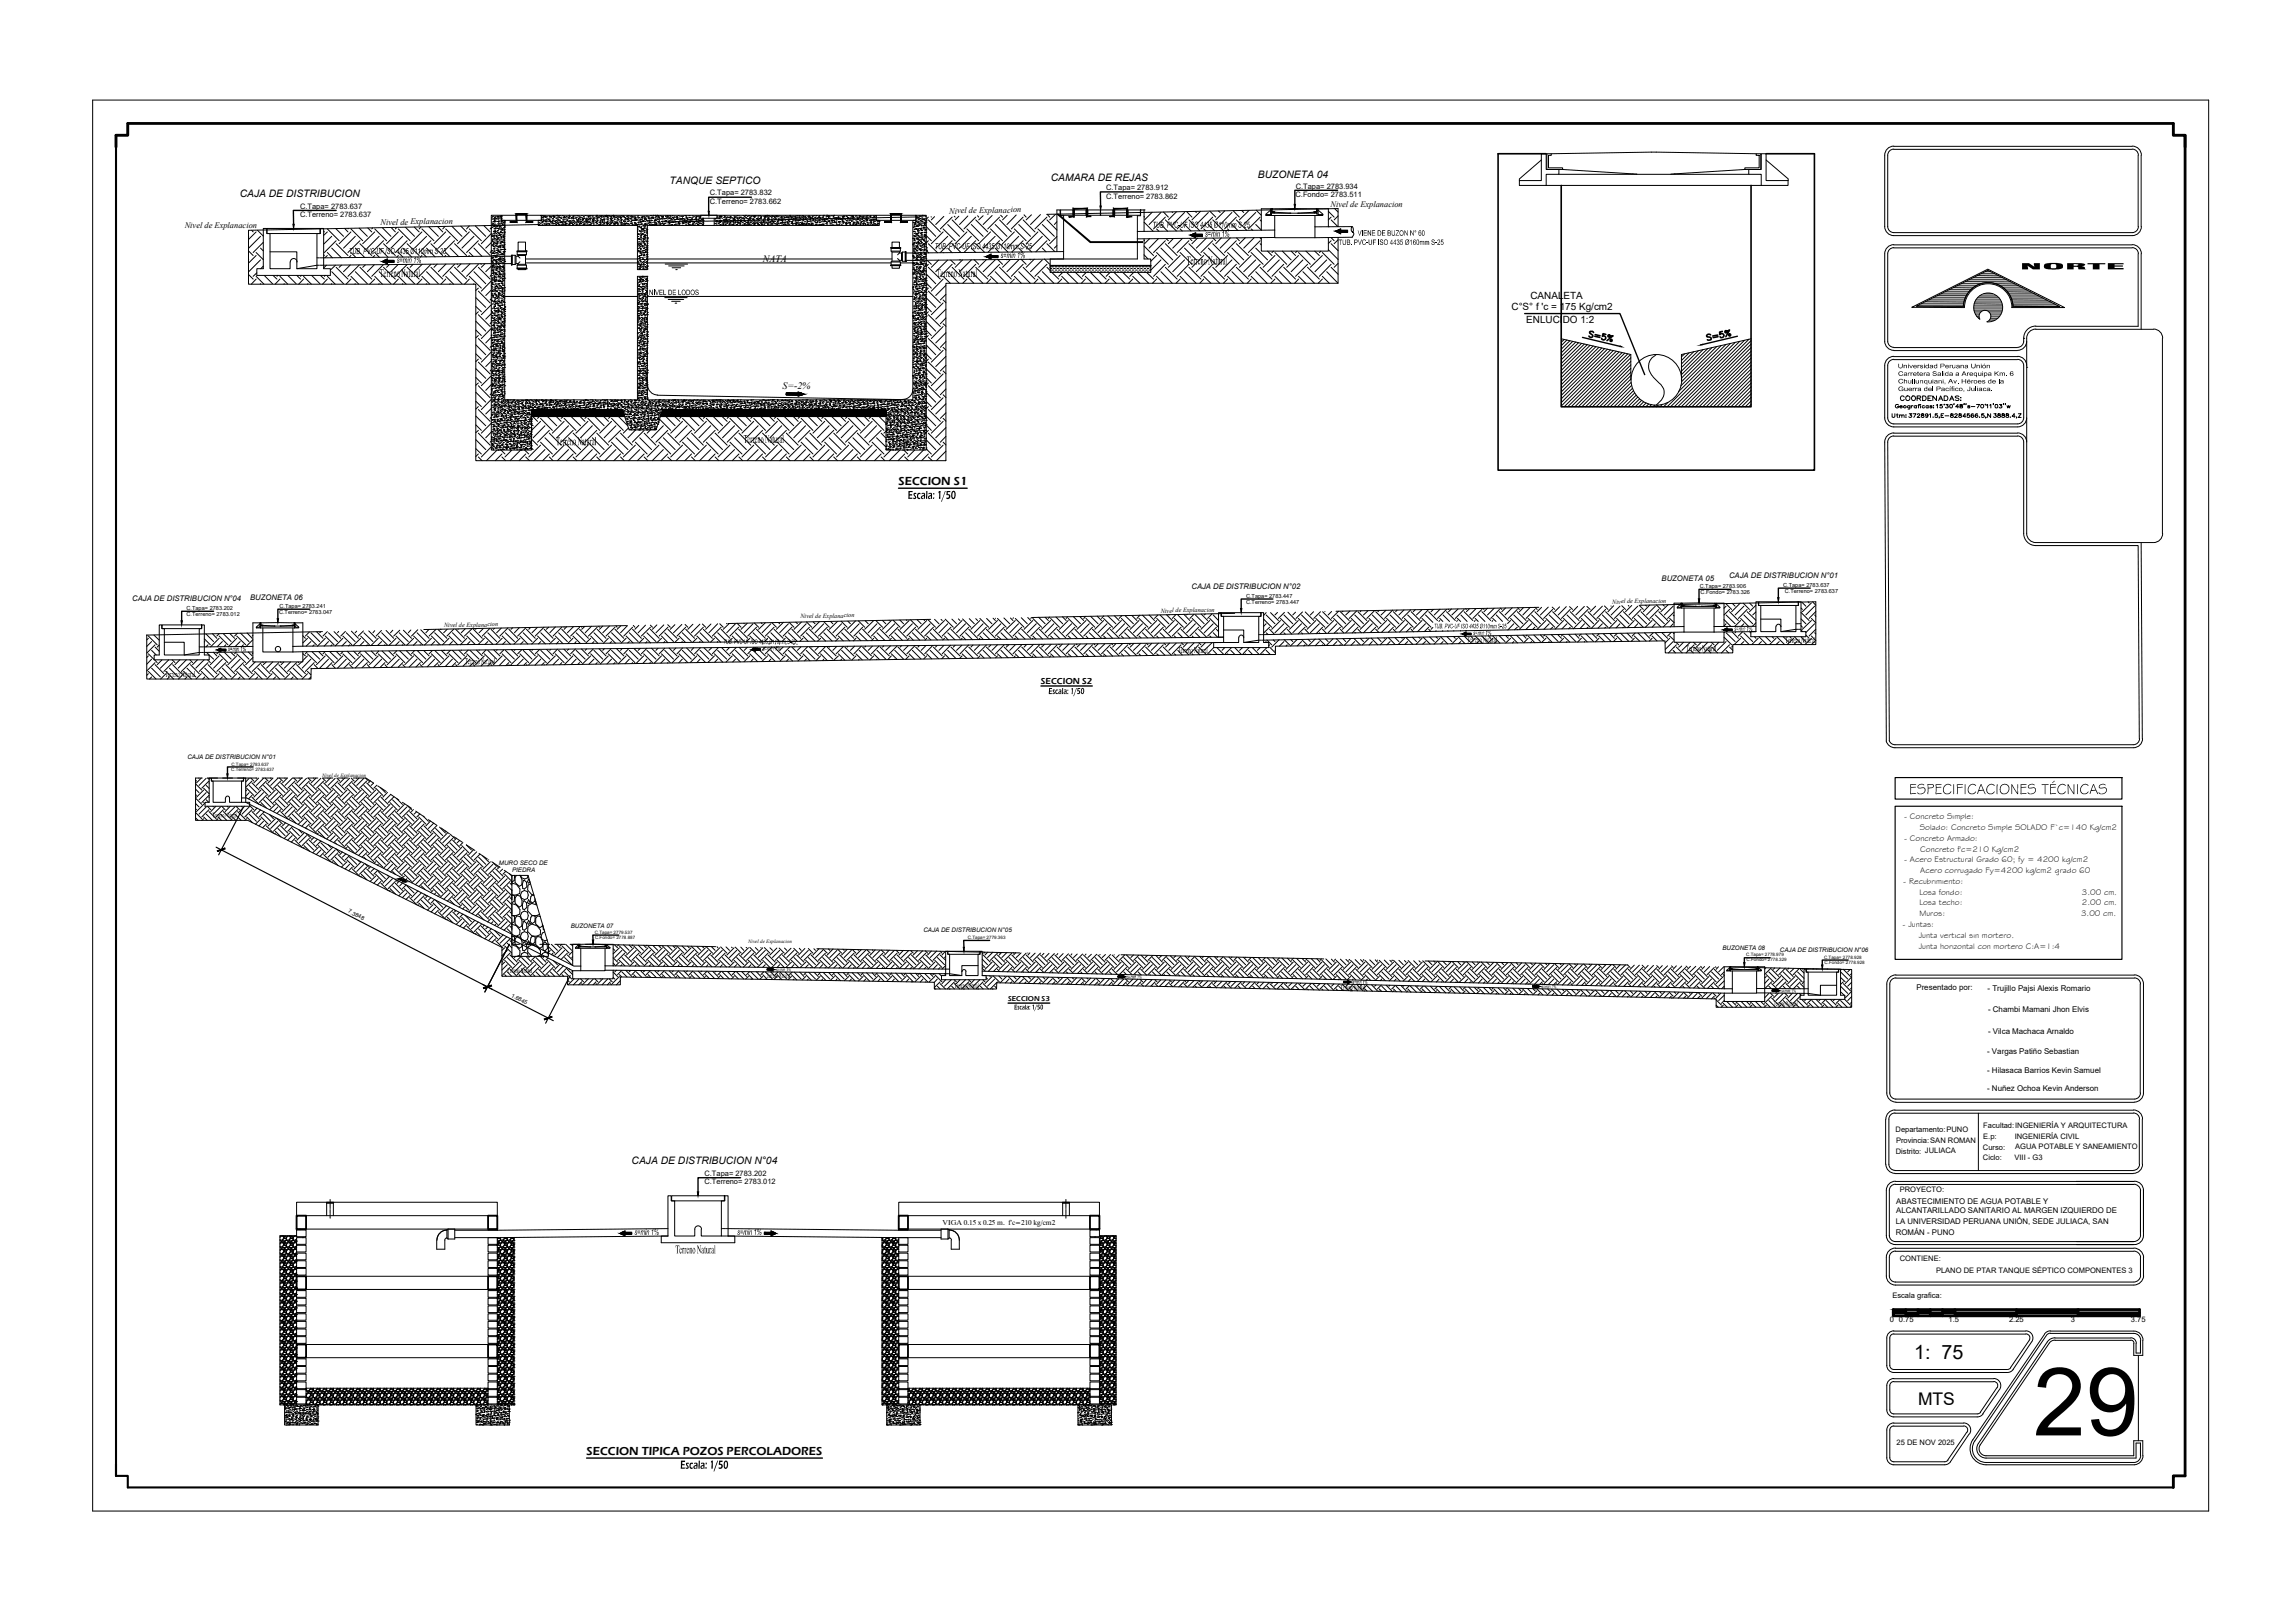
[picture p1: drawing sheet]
<svg xmlns="http://www.w3.org/2000/svg" width="420mm" height="297mm" viewBox="0 0 420 297" stroke-linecap="round" stroke-linejoin="round" font-family="sans-serif">
<defs><g id="words">
<text font-size="17.4" x="372.2" y="262.7">29</text>
<text font-size="3.6" x="350.4" y="248.7">1: 75</text>
<text font-size="3.4" x="349.5" y="145.3">ESPECIFICACIONES TÉCNICAS</text>
<text font-size="3.2" x="351.1" y="257.1">MTS</text>
<g font-size="2.5">
<text x="69.5" y="50.7">Terreno Natural</text>
<text x="171.5" y="50.7">Terreno Natural</text>
<text x="217.2" y="48.4">Terreno Natural</text>
<text x="101.8" y="81.5">Terreno Natural</text>
<text x="136.1" y="81.1">Terreno Natural</text>
<text x="166.2" y="91.3">Escala: 1/50</text>
<text x="123.7" y="229.4">Terreno Natural</text>
<text x="124.5" y="268.8">Escala: 1/50</text>
</g>
<g font-size="2.2">
<text x="164.5" y="88.8">SECCION S1</text>
<text x="107.4" y="266.3">SECCION TIPICA POZOS PERCOLADORES</text>
</g>
<g font-size="1.9">
<text x="43.9" y="36">CAJA DE DISTRIBUCION</text>
<text x="122.6" y="33.6">TANQUE SEPTICO</text>
<text x="192.4" y="33.2">CAMARA DE REJAS</text>
<text x="230.3" y="32.5">BUZONETA 04</text>
<text x="215.6" y="119.5">Terreno Natural</text>
<text x="268.5" y="117.6">Terreno Natural</text>
<text x="308.7" y="119.2">Terreno Natural</text>
<text x="326.8" y="117.7">Terreno Natural</text>
<text x="30.2" y="123.9">Terreno Natural</text>
<text x="85.1" y="121.6">Terreno Natural</text>
<text x="191.9" y="127">Escala: 1/50</text>
<text x="115.6" y="213">CAJA DE DISTRIBUCION N°04</text>
</g>
<g font-size="1.8">
<text x="139.6" y="47.9">NATA</text>
<text x="276.7" y="56.7">C°S° f 'c = 175 Kg/cm2</text>
<text x="279.4" y="59.1">ENLUCIDO 1:2</text>
<text x="280.2" y="54.8">CANALETA</text>
<text x="143.2" y="71.3">S=-2%</text>
</g>
<g font-size="1.7">
<text x="211" y="41.7">TUB. PVC-UF ISO 4435 Ø110mm S-25</text>
<text x="63.9" y="46.5">TUB. PVC-UF ISO 4435 Ø110mm S-25</text>
<text x="171.1" y="45.6">TUB. PVC-UF ISO 4435 Ø110mm S-25</text>
<text x="183.2" y="47.2">s=min 1%</text>
<text x="220.6" y="43.3">s=min 1%</text>
<text x="72.6" y="48.1">s=min 1%</text>
<text x="116.1" y="226">s=min 1%</text>
<text x="135" y="226">s=min 1%</text>
</g>
<text font-size="1.6" x="190.6" y="125.2">SECCION S2</text>
<g font-size="1.5">
<text x="33.8" y="41.8">Nivel de Explanacion</text>
<text x="69.7" y="41.2" transform="rotate(-1 69.7 41.2)">Nivel de Explanacion</text>
<text x="173.8" y="39.1" transform="rotate(-1 173.8 39.1)">Nivel de Explanacion</text>
<text x="243.6" y="38">Nivel de Explanacion</text>
<text x="245.1" y="44.8">TUB. PVC-UF ISO 4435 Ø160mm S-25</text>
<text x="248.5" y="43.1">VIENE DE BUZON N° 60</text>
<text x="118.8" y="54">NIVEL DE LODOS</text>
<text x="38.8" y="149.6">Terreno Natural</text>
<text x="348.6" y="150">- Concreto Simple:</text>
<text x="348.6" y="153.9">- Concreto Armado:</text>
<text x="351.5" y="152">Solado: Concreto Simple SOLADO F`c=140 Kg/cm2</text>
<text x="351.6" y="155.9">Concreto f'c=210 Kg/cm2</text>
<text x="348.4" y="161.8">- Recubrimiento:</text>
<text x="348.6" y="157.8">- Acero Estructural Grado 60; fy = 4200 kg/cm2</text>
<text x="351.6" y="159.8">Acero corrugado Fy=4200 kg/cm2 grado 60</text>
<text x="351.4" y="163.8">Losa fondo:</text>
<text x="351.4" y="165.7">Losa techo:</text>
<text x="351.4" y="167.7">Muros:</text>
<text x="381" y="167.7">3.00 cm.</text>
<text x="381.1" y="163.8">3.00 cm.</text>
<text x="381.1" y="165.7">2.00 cm.</text>
<text x="348.3" y="169.7">- Juntas:</text>
<text x="351.3" y="171.6">Junta vertical sin mortero.</text>
<text x="351.3" y="173.6">Junta horizontal con mortero C:A=1:4</text>
<text x="92.9" y="178">Terreno Natural</text>
<text x="140.3" y="179">Terreno Natural</text>
<text x="174.7" y="180.8">Terreno Natural</text>
<text x="185.7" y="184.8">Escala: 1/50</text>
<text x="245.4" y="181.1">Terreno Natural</text>
<text x="324.6" y="184.1">Terreno Natural</text>
<text x="350.8" y="181.3">Presentado por:</text>
<text x="363.9" y="181.3">- Trujillo Pajsi Alexis Romario</text>
<text x="364" y="185.2">- Chambi Mamani Jhon Elvis</text>
<text x="364" y="189.2">- Vilca Machaca Arnaldo</text>
<text x="363.8" y="192.9">- Vargas Patiño Sebastian</text>
<text x="363.8" y="196.4">- Hilasaca Barrios Kevin Samuel</text>
<text x="363.8" y="199.7">- Nuñez Ochoa Kevin Anderson</text>
</g>
<g font-size="1.4">
<text x="129.9" y="35.8">C.Tapa= 2783.832</text>
<text x="202.5" y="34.8">C.Tapa= 2783.912</text>
<text x="237.2" y="34.5">C.Tapa= 2783.934</text>
<text x="54.9" y="39.7">C.Terreno= 2783.637</text>
<text x="54.9" y="38.2">C.Tapa= 2783.637</text>
<text x="129.9" y="37.3">C.Terreno= 2783.662</text>
<text x="202.5" y="36.4">C.Terreno= 2783.862</text>
<text x="237.2" y="36">C.Fondo= 2783.511</text>
<text x="218.1" y="107.8">CAJA DE DISTRIBUCION N°02</text>
<text x="304.2" y="106.2">BUZONETA 05</text>
<text x="316.6" y="105.8">CAJA DE DISTRIBUCION N°01</text>
<text x="24.2" y="110">CAJA DE DISTRIBUCION N°04</text>
<text x="45.8" y="109.8">BUZONETA 06</text>
<text x="347" y="207.2">Departamento:PUNO</text>
<text x="347.1" y="209.2">Provincia:SAN ROMAN</text>
<text x="363.1" y="206.4">Facultad:INGENIERÍA Y ARQUITECTURA</text>
<text x="363.1" y="208.4">E.p:</text>
<text x="368.8" y="208.4">INGENIERÍA CIVIL</text>
<text x="129" y="215.2">C.Tapa= 2783.202</text>
<text x="347.1" y="211.1">Distrito: JULIACA</text>
<text x="363" y="210.4">Curso:</text>
<text x="363" y="212.4">Ciclo:</text>
<text x="368.8" y="212.4">VIII - G3</text>
<text x="368.9" y="210.3">AGUA POTABLE Y SANEAMIENTO</text>
<text x="129" y="216.8">C.Terreno= 2783.012</text>
<text x="347.2" y="220.3">ABASTECIMIENTO DE AGUA POTABLE Y</text>
<text x="347.8" y="218.2">PROYECTO:</text>
<text x="347.1" y="224.1">LA UNIVERSIDAD PERUANA UNIÓN, SEDE JULIACA, SAN</text>
<text x="347.1" y="226">ROMÁN - PUNO</text>
<text x="347.2" y="222.1">ALCANTARILLADO SANITARIO AL MARGEN IZQUIERDO DE</text>
<text x="347.8" y="230.9">CONTIENE:</text>
<text x="354.4" y="232.9">PLANO DE PTAR TANQUE SÉPTICO COMPONENTES 3</text>
<text x="346.4" y="237.6">Escala grafica:</text>
<text x="346" y="242">0</text>
<text x="347.6" y="242">0.75</text>
<text x="356.7" y="242">1.5</text>
<text x="367.8" y="242">2.25</text>
<text x="379.1" y="242">3</text>
<text x="390.1" y="242">3.75</text>
<text x="347.2" y="264.5">25 DE NOV 2025</text>
</g>
<g font-size="1.3">
<text x="347.5" y="67.4">Universidad Peruana Unión</text>
<text x="347.5" y="71.6">Guerra del Pacífico, Juliaca.</text>
<text x="347.5" y="68.8">Carretera Salida a Arequipa Km. 6</text>
<text x="347.5" y="70.2">Chullunquiani, Av. Héroes de la</text>
<text x="41.7" y="119.2">s=min 1%</text>
<text x="132.4" y="117.8">TUB. PVC-UF ISO 4435 Ø110mm S-25</text>
<text x="139.6" y="119.1">s=min 1%</text>
<text x="262.5" y="115">TUB. PVC-UF ISO 4435 Ø110mm S-25</text>
<text x="269.7" y="116.2">s=min 1%</text>
<text x="317.5" y="115.5">s=min 1%</text>
<text x="184.6" y="183.2">SECCION S3</text>
<text x="172.6" y="224.2">VIGA 0.15 x 0.25 m. f'c=210 kg/cm2</text>
</g>
<g font-size="1.1">
<text x="146.5" y="113.1" transform="rotate(-1 146.5 113.1)">Nivel de Explanacion</text>
<text x="212.5" y="112.1" transform="rotate(-1 212.5 112.1)">Nivel de Explanacion</text>
<text x="295.2" y="110.5" transform="rotate(-1 295.2 110.5)">Nivel de Explanacion</text>
<text x="81.3" y="114.8" transform="rotate(-1 81.3 114.8)">Nivel de Explanacion</text>
<text x="34.3" y="138.8">CAJA DE DISTRIBUCION N°01</text>
<text x="91.3" y="158.3">MURO SECO DE</text>
<text x="93.8" y="159.6">PIEDRA</text>
<text x="104.5" y="169.8">BUZONETA 07</text>
<text x="169.1" y="170.6">CAJA DE DISTRIBUCION N°05</text>
<text x="315.3" y="173.9">BUZONETA 08</text>
<text x="325.9" y="174.1">CAJA DE DISTRIBUCION N°06</text>
</g>
<g font-size="1">
<text x="311.2" y="107.6">C.Tapa= 2783.906</text>
<text x="326.5" y="107.4">C.Tapa= 2783.637</text>
<text x="34.1" y="112.8">C.Terreno= 2783.012</text>
<text x="34.1" y="111.6">C.Tapa= 2783.202</text>
<text x="51.1" y="112.4">C.Terreno= 2783.047</text>
<text x="51.2" y="111.2">C.Tapa= 2783.241</text>
<text x="228.1" y="110.6">C.Terreno= 2783.447</text>
<text x="228.1" y="109.4">C.Tapa= 2783.447</text>
<text x="311.3" y="108.8">C.Fondo= 2783.326</text>
<text x="326.8" y="108.6">C.Terreno= 2783.637</text>
<text x="63.7" y="167" transform="rotate(27 63.7 167)">7.3848</text>
<text x="142.1" y="177.8">s=min 1%</text>
<text x="206.3" y="179.1">s=min 1%</text>
<text x="93.5" y="182.4" transform="rotate(28 93.5 182.4)">1.6845</text>
<text x="247.6" y="180.1">s=min 1%</text>
<text x="282.2" y="180.9">s=min 1%</text>
<text x="326.1" y="181.6">s=min 1%</text>
</g>
<g font-size=".9">
<text x="59" y="142.1">Nivel de Explanacion</text>
<text x="137" y="172.5">Nivel de Explanacion</text>
</g>
<g font-size=".8">
<text x="42.3" y="141.1">C.Terreno= 2783.637</text>
<text x="42.4" y="140.2">C.Tapa= 2783.637</text>
<text x="108.9" y="170.9">C.Tapa= 2779.537</text>
<text x="109" y="171.8">C.Fondo= 2778.887</text>
<text x="177.2" y="171.9">C.Tapa= 2779.363</text>
<text x="319.7" y="175">C.Tapa= 2778.979</text>
<text x="319.8" y="176">C.Fondo= 2778.329</text>
<text x="334" y="175.5">C.Tapa= 2778.928</text>
<text x="334" y="176.4">C.Fondo= 2778.928</text>
</g>
</g></defs>
<!-- layer: TEXTURAS -->
<g fill="none" stroke="#000" stroke-width=".18">
<path d="M90 39.9h.1M90.3 39.6l-.1 .1zM90.5 39.8h.1M90.5 39.7h.1M90.6 39.9h.1M90.7 39.7h.1M90.8 40h.1M91 39.6h.1M91.1 39.7h.1zM91.1 39.7h.1M91.2 39.6h.1M91.3 39.9h.1"/>
<path d="M91.5 39.5h.1M91.5 39.9h.1M91.6 39.7v-.1zM91.8 39.7h.1M99.3 39.8h.1M99.3 39.4h.1M99.4 39.6h.1M99.6 39.7l.1-.1zM99.8 39.5v.1zM99.8 39.8h.1M99.8 39.7h.1M99.9 39.7h.1"/>
<path d="M100.1 39.7h.1M100.1 39.9h.1M100.5 39.7h.1M100.5 39.6h.1M100.6 39.7h.1M100.7 39.6l-.1 .1zM100.7 39.7h.1M100.8 39.8h.1M100.9 39.7h.1M101.2 39.6h.1M101.2 40h.1M101.2 39.4h.1"/>
<path d="M101.3 39.6h.1M101.3 39.7h.1M101.4 39.7l.1 .1zM101.5 39.7h.1M101.8 39.9h.1M101.8 39.5h.1M102 39.7h.1M102 39.4l.1 .1v-.1M102.1 39.9h.1M102.1 39.5h.1M102.2 39.6h.1M102.3 39.8l.1-.1z"/>
<path d="M102.4 39.8h.1M102.4 39.4h.1M102.6 39.9h.1M102.6 39.7h.1M102.7 40h.1M102.9 39.4h.1M103 39.7h.1M103.2 39.8v.1zM103.3 39.7l.1-.1zM103.3 39.8h.1M103.3 39.8l-.1 .1M103.4 39.7h.1"/>
<path d="M103.4 39.9h.1M103.7 39.7h.1M104 39.8h.1M104.1 39.7h.1M104.2 39.9h-.1zM104.2 39.4l.1 .1zM104.3 39.9h.1M104.3 39.6h.1M104.6 39.9l.1-.1zM104.6 39.8h.1M104.8 39.7h.1M104.9 39.9h.1"/>
<path d="M104.9 39.6h.1M104.9 40h.1M104.9 39.5h.1M104.9 39.9h.1zM105.1 39.9l-.1 .1zM105.2 39.5h.1M105.3 39.9h.1M105.4 39.9h.1M105.5 39.8h.1M105.6 39.5h.1M105.6 39.4h.1M105.9 39.9h.1"/>
<path d="M105.9 39.5l.1 .1zM106 39.9l-.1 .2zM106.1 39.8h.1M106.2 39.7h.1M106.4 39.8h.1M106.5 39.4h.1M106.6 39.9h.1M106.8 39.6h.1M106.9 39.7h.1M107 40h.1M107.1 39.4h.1M107.3 39.9h.1"/>
<path d="M107.4 39.9h.1M107.4 39.5h.1M107.7 39.6h.1M107.7 39.9h.1M107.7 39.7l.1-.1zM107.8 39.5h.1M107.9 40h.1M108 39.6h.1M108 39.9h.1M108.1 39.4h.1M108.1 40h.1M108.4 39.7h.1"/>
<path d="M108.4 39.5h.1M108.6 40h.1M108.7 39.8h.1M108.9 39.9h.1M109.1 39.5h.1M109.1 39.6h.1M109.2 39.4h.1M109.2 39.9h.1M109.3 39.7h.1M109.3 39.4l-.1 .1zM109.4 39.9h.1M109.5 39.7v.1z"/>
<path d="M109.7 39.8h.1M109.7 39.6h.1M109.8 39.5h.1M109.9 39.6h.1M110.1 39.4h.1M110.1 39.8h.1M110.1 39.6l.1-.1zM110.3 39.6h.1M110.4 39.7h.1M110.5 39.9h.1M110.6 39.5h.1M110.7 39.7h.1"/>
<path d="M110.8 39.4h.1M110.8 39.7h.1M111 39.7l.1-.1zM111 39.6h.1M111 39.4v.1l.1-.1M111.2 39.4h.1M111.2 39.9h.1M111.2 39.6h.1M111.2 39.8h.1M111.4 39.5h.1M111.5 39.5h.1M111.7 40h.1"/>
<path d="M111.7 39.7h.1M111.8 39.7h.1M111.9 39.7h.1zM112 39.9h.1M112 39.5h.1M112.1 39.5h.1M112.3 39.4v.1zM112.3 39.4h.1M112.3 39.7h.1M112.4 39.6l-.1 .1zM112.4 39.7h.1M112.4 39.9h.1"/>
<path d="M112.7 39.5h.1M112.7 39.8h.1M112.8 39.7h.1M113 39.7h.1M113 40h.1M113 39.9h.1zM113.1 39.6h.1M113.2 39.8h.1M113.4 39.6h.1M113.4 39.7h.1M113.5 39.7h.1M113.7 39.9h.1"/>
<path d="M113.7 39.7h.1M113.7 39.5h.1M113.7 39.8v.1M113.7 39.8l-.1 .1zM114 39.7h.1M114 39.6h.1M114 39.5h.1M114.2 39.6h.1M114.3 39.8h.1M114.5 39.9h.1zM114.7 39.6h.1M114.8 39.6h.1"/>
<path d="M114.9 39.5h.1M114.9 39.7h.1M115 39.8h.1M115 39.5h.1M115.2 39.9h.1M115.3 39.7h.1M115.5 39.5h.1M115.6 39.7h.1M115.6 39.8h.1M115.8 39.7l.1-.1zM116 39.9h.1M116 39.7h.1"/>
<path d="M116.1 40h.1M116.2 39.6h.1M116.2 39.9h.1M116.3 39.8h.1M116.3 39.9h.1M116.7 39.7h.1M116.8 39.5h.1M116.8 39.9h.1M116.9 39.9h.1M117 39.8h.1M117.3 39.7h.1M117.4 39.8h.1"/>
<path d="M117.5 39.7h.1M117.5 39.7l.1 .1zM117.6 39.9h.1M117.7 39.7h.1M117.8 39.6h.1M118 39.8h.1M118 40h.1M118.1 39.7h.1M118.2 39.9h.1M118.3 39.6h.1M118.4 39.6h.1M118.6 39.8h.1"/>
<path d="M118.7 39.7h.1M118.7 39.9h.1M118.9 39.9h.1M119.1 39.4h.1M119.1 39.9h.1M119.1 39.5h.1M119.3 39.9h.1M119.3 39.8h.1M119.3 39.5h.1M119.4 39.8h.1M119.4 39.7h.1M119.5 39.8h.1"/>
<path d="M119.5 40h.1M119.7 39.4v.1zM119.9 39.4h.1M119.9 39.9h.1M120 39.4v.1l.1-.1M120.1 39.6h.1M120.3 39.7h.1M120.3 39.4l.1 .1zM120.6 39.8h.1M120.6 39.5v.1zM120.6 39.7h.1M120.6 39.9h.1"/>
<path d="M120.8 39.5h.1M121.1 39.6h.1M121.1 39.9h.1zM121.2 39.7h.1M121.2 39.9h.1M121.3 39.9h.1M121.4 39.6v.1h-.1zM121.4 39.6v.1zM121.5 40h.1M121.8 39.6h.1M121.8 39.5h.1M121.8 39.9h.1"/>
<path d="M121.9 39.9h.1M122 39.8h.1M122.1 39.5h.1zM122.2 39.5h.1M122.2 39.7h.1zM122.3 39.9h.1M122.4 39.5h.1M122.4 39.9h.1M122.5 39.9h.1M122.6 39.9l.1-.1v.1zM122.6 39.4h.1M122.7 39.7h.1"/>
<path d="M123 39.4h.1M123 39.9h.1M123 39.8h.1M123.1 39.8l.1-.1zM123.2 40h.1M123.4 39.8h.1M123.4 39.6h.1M123.7 39.8h.1M123.9 39.7h.1M123.9 39.7l.1-.1zM124.1 39.8v.1zM124.1 39.4h.1"/>
<path d="M124.3 39.7h.1M124.6 39.6h.1M124.9 40h.1M124.9 39.6h.1M125 39.6h.1M125 39.9h-.1zM125.1 40h.1M125.4 39.5h.1M125.4 39.4h.1M125.5 39.5h.1M125.5 39.9h.1M125.6 39.7l.1 .1z"/>
<path d="M125.8 39.9h.1M125.8 39.9v.1zM126.1 39.5h.1M126.1 39.8h.1M126.2 39.4h.1M126.2 39.8h.1M126.3 39.8h.1M126.6 39.8h.1M126.7 39.5h.1M126.8 39.7h.1M127 39.7h.1M127.3 39.9h.1"/>
<path d="M127.4 39.7h.1M127.4 39.5h.1M127.4 39.8h.1zM127.5 39.7h.1M127.7 39.7h.1M127.7 39.5h.1M128 39.8h.1M128 39.6h.1M128 40h.1M128.2 39.6h.1M128.6 39.9h.1M131.2 39.9h.1"/>
<path d="M131.3 39.7h.1M131.7 39.6h.1M131.7 40h.1M131.7 39.8l-.1 .1zM131.8 39.5h.1M131.8 39.9h.1M131.8 39.6v.1zM131.9 39.7h.1M132 39.7l.1-.1zM132 39.5h.1M132 39.6h.1M132.2 39.9h.1"/>
<path d="M132.4 39.8h.1M132.5 39.4h.1M132.6 39.7h.1M132.7 39.7h.1M132.7 39.5h.1M132.9 39.8h.1M133.1 39.7h.1M133.2 39.8h.1M133.3 39.8h.1M133.6 39.7h.1M133.7 39.6h.1M133.7 39.7h.1"/>
<path d="M133.7 39.7l.1 .1zM133.9 39.8h.1M134.1 40h.1M134.3 39.5h.1M134.3 39.9h.1M134.4 39.9l.1-.1zM134.5 39.6h.1M134.6 39.8h.1M134.8 39.6h.1M134.8 39.9h.1M134.9 40h.1M134.9 39.4h.1"/>
<path d="M134.9 39.9h.1M135.2 39.5h.1M135.2 39.9h.1M135.4 39.9h-.1zM135.5 39.8h.1zM135.5 39.7h.1M135.6 39.8h.1M135.7 39.9h.1M135.9 39.9h.1M136 39.4h.1M136 39.9h.1M136.2 39.7h.1"/>
<path d="M136.2 39.9v.1zM136.3 39.6h.1M136.4 39.4h.1M136.5 39.8h.1M136.5 39.4l.1 .1zM136.6 39.9h.1M136.8 39.6h.1M136.8 40h.1M137 39.5h.1M137.1 39.4h.1M137.2 39.9h.1M137.2 39.7h.1"/>
<path d="M137.2 39.9h.2zM137.3 39.8h.1M137.4 39.5h.1M137.4 39.9h.1M137.5 39.7h.1M137.7 39.5h.1M137.9 39.9h.1M138 39.6h.1M138 39.7h.1M138.1 39.4h.1M138.1 39.8h.1M138.1 39.4l-.1 .2"/>
<path d="M138.3 39.5h.1zM138.4 39.5h.1M138.5 40h.1M138.7 39.7h.1M138.7 39.5h.1M138.8 39.9h.1M138.8 39.5h.1M139 39.5h.1M139.1 39.4h.1M139.2 39.9h.1M139.3 39.7h.1v.1zM139.3 39.7h.1"/>
<path d="M139.7 39.6h.1M139.9 39.8h.1M139.9 39.6h.1M139.9 40h.1M140 39.8h.1M140 39.6h.2zM140.1 39.4h.1M140.3 39.7h.1M140.3 39.6h.1M140.4 39.4l.1 .1zM140.6 39.5h.1M140.6 39.9h.1"/>
<path d="M140.6 39.9h.1v.1zM140.6 39.7h.1M140.7 39.4h.1M140.8 39.7h.1M141 39.6h.1M141.2 39.8h.1M141.3 39.6h.1M141.3 39.5v.1zM141.4 39.5h.1M141.5 39.6h.1M141.6 39.7h.1M141.8 39.7l.1 .1z"/>
<path d="M141.8 39.7h.1M141.8 39.5h.1M142 39.9h.1M142 39.5h.1M142.1 39.5h.1M142.1 39.7l.1-.1zM142.3 39.7h.1M142.3 39.5h.1M142.4 39.7h.1M142.7 39.5h.1M142.8 39.9h.1M142.9 39.7h.1"/>
<path d="M143 39.7h.1zM143.1 39.6h.1M143.1 40h.1M143.1 39.8h.1M143.3 39.6h.1M143.4 39.9h.1M143.5 39.7h.1M143.6 39.7h.1M143.6 39.8h.1zM143.7 39.5h.1M143.7 39.9h.1M144 39.7h.1"/>
<path d="M144 39.6h.1M144.1 39.8h.1M144.3 39.8h.1M144.3 39.7h.1M144.6 39.6h.1M144.6 39.4h.1M144.9 39.7h.1M144.9 39.8l-.1 .1zM144.9 39.8h.1M145.1 39.6h.1M145.1 40h.1M145.3 39.7h.1"/>
<path d="M145.3 39.9h.1zM145.6 39.6h.1M145.6 39.9h.1M145.6 39.8h.1M145.7 39.9h.1M145.9 39.4h.1M145.9 39.9h.1M146 39.7h.1M146.2 39.5h.1M146.2 39.9h.1M146.2 39.8h.1M146.3 39.4h.1"/>
<path d="M146.3 39.8h.1M146.4 39.5h.1zM146.6 39.7h.1M146.8 39.4h.1M146.8 39.9h.1M146.9 39.9h.1M147 39.6l.1-.1v.1zM147.1 39.7h.1M147.3 39.7h.1M147.3 39.6h.1M147.4 39.7h.1M147.5 39.8h.1"/>
<path d="M147.5 39.9h.1M147.9 39.6h.1M147.9 39.8h.1M148 39.5h.1M148.1 39.7h.1M148.1 39.6l.1 .1zM148.2 39.9h.1M148.3 40h.1M148.4 39.7l-.1 .1zM148.5 39.9h.1M148.6 39.8h.1M148.6 39.9h.1"/>
<path d="M148.7 39.5h.1M148.7 39.6h.1M148.8 39.9h.1M149 39.5h.1M149.1 39.9h.1M149.2 39.8h.1M149.3 39.5h.1M149.3 39.9h.1M149.4 39.4h.1M149.5 40h.1M149.7 39.9v.1h-.1zM149.8 39.8h.1"/>
<path d="M149.9 39.9h.1M149.9 39.7h.1M149.9 39.7h.1zM150 39.4h.1M150 39.8h.1M150.1 40h.1M150.2 39.8h.1M150.5 39.9h.1M150.6 39.8h.1M150.6 39.5h.1M150.7 39.7h.1M150.8 39.5l.1-.1z"/>
<path d="M151.2 39.7h.1M151.2 39.9h.1M151.3 39.4h.1M151.4 39.6h.1M151.7 39.8h.1zM151.7 39.6h.1M151.7 39.5l.1 .1zM151.8 39.6h.1M151.8 40h.1M151.8 39.9h.1M151.9 40h.1M152.2 39.5h.1"/>
<path d="M152.5 39.5h.1M152.5 39.9h.1M152.6 39.6v.1zM152.6 39.9h.1M152.7 39.9h.1M152.7 39.4h.1M152.9 39.8h.1M153.1 39.8h.1M153.1 40h.1M153.4 39.8h.1M153.4 39.9h.1zM153.5 39.7h-.1z"/>
<path d="M153.7 39.7h.1M153.8 40h.1M154.2 39.7h.1M154.3 39.8l.1-.1zM154.3 39.7h.1M154.5 39.9h.1M154.5 39.5h.1M154.5 39.7h.1M154.8 39.5h.1M155 39.6h.1M155 40h.1M155.1 39.8h.1"/>
<path d="M155.2 39.9l.1-.1zM155.3 39.4h.1M155.4 39.9h.1M155.6 39.5h.1M155.6 39.9h.1M155.7 39.5h.1M155.7 39.9h.1M155.9 39.7h.1M156 39.4h.1M156 39.5h.1M156.1 39.5l-.1 .1zM156.1 39.9h.1z"/>
<path d="M156.2 39.8h.1M156.2 39.9h.1M156.2 39.6l.1 .1zM156.6 39.6h.1M156.7 39.5h.1M156.8 39.7h.1M157 39.7h.1M157 39.9v.1zM157 40h.1M157.3 39.7h.1M157.3 39.4h.1M157.3 39.5h.1"/>
<path d="M157.4 39.7l-.1 .1zM157.5 39.6h.1M157.7 39.7h.1M157.8 39.9h.1M158 39.6h.1M158 39.7h.1zM158.1 39.6h.1M158.1 39.9h.1M158.5 39.6h.1M158.5 40h.1M158.5 39.7h.1M158.7 39.6h.1"/>
<path d="M158.7 39.9v.1zM158.7 39.4h.1M158.7 39.9h.1M158.8 39.5h.1M158.9 39.9h.1M159.2 39.6h.1M159.3 39.4h.1M159.3 39.6h.1M159.3 39.8h.1M159.7 39.8h.1M159.8 39.8h.1M159.9 39.5h.1"/>
<path d="M160 39.7h.1M160 39.8h.1M167.8 39.9h.1M167.8 39.7h.1M167.8 39.8h.1zM168.1 39.8h.1M168.3 39.5h.1M168.3 39.6h.1M168.5 40h.1M168.5 39.6h.1M168.7 39.5h.1M168.7 39.7h.1"/>
<path d="M168.8 39.9h.1M168.9 39.4h.1M169 39.5h.1M169.1 39.5h.1M169.2 39.4h.1M169.4 39.7h.1M170 39.7l-.4 .4M170.5 39.7h.1M171.1 39.7l-.6 .5M172.8 39.6l-1.5 1.5M174.3 39.7l-2.1 2.2M174.7 39.6l.2 .1"/>
<path d="M175.5 39.6l-.6 .6M177.2 39.5l-1.5 1.6M178.6 39.7l-2.1 2.2M179 39.5l.2 .2M180 39.5l-.8 .7M181.6 39.4l-1.6 1.7M183 39.7l-2.2 2.2M183.2 39.4l.3 .3M184.4 39.4l-.9 .8M186 39.4l-1.7 1.7M187.3 39.7l-2.1 2.2M187.5 39.3l.4 .4"/>
<path d="M188.8 39.3l-.9 .9M190.5 39.3l-1.8 1.8M191.7 39.7l-2.2 2.2M191.7 39.2l.5 .5M193.2 39.2l-1 1M209.5 39.6v.1M210.3 38.9h.1M210.9 38.8l-1.4 1.4M212.5 38.9l-2.1 2.2M213 38.8l.9 .9M214.6 38.8l.1 .1M215.4 38.8l-1.5 1.4"/>
<path d="M216.9 38.9l-2.2 2.2M217.2 38.7l1 1M218.8 38.7l.2 .2M219.8 38.7l-1.6 1.5M221.2 38.9l-2.2 2.2M221.5 38.6l1.1 1.1M223.1 38.6l.3 .3M224.2 38.6l-1.6 1.6M225.5 38.9l-2.1 2.2M225.7 38.6l1.2 1.1M227.4 38.6l.3 .3M228.7 38.5l-1.8 1.7"/>
<path d="M229.9 38.9l-2.2 2.2M230 38.5l.9 .9M243.2 38.7l1 1M243.7 39.7l-.5 .5M244.3 38.2l.7 .6M245 39.5l-.8 .7M245 38.2v3.3M45.5 42.1v9.9h41.6v32.3h86.1v-32.5h71.8v-8.3M45.5 51.8v.1M45.5 47.5v.1M45.5 43.2v.1M45.5 50.2l.8 .9"/>
<path d="M45.5 45.9l.8 .9M46.1 42.1l.2 .3M46.9 42.4l-1.4 1.4M46.9 46.8l-1.4 1.4M46.9 51.1l-.9 .9M46.9 50.6l1.4 1.4M46.9 46.2l1.3 1.3M47 49.9l-.7 .7M47.1 42.1l1.1 1.1M47.7 43.3l-2.2 2.1M47.7 47.6l-2.2 2.1M47.7 51.9v.1"/>
<path d="M47.7 45.4l.5 .5M48.2 44.4l-1.9 1.8M48.2 48.7l-.5 .5M48.4 50.4l1.5 1.5M50 50.4l.7 .7M50.9 50.4l-.2 .2M51.3 51.1l-.9 .9M51.3 50.6l1.4 1.4M52.1 51.9l-.1 .1M52.7 50.4l1.5 1.5M54.3 50.4l.7 .7M55.2 50.4l-.2 .2"/>
<path d="M55.6 51.1l-.9 .9M55.6 50.6l1.4 1.4M56.4 51.9l-.1 .1M57.1 50.4l1.5 1.5M58.7 50.4l.7 .7M59.3 46.6l.1 .2M59.3 42.3l.1 .1M59.5 50.4l-.1 .2M59.8 48.5l-.5 .6M59.9 42.4l-.6 .7M59.9 46.8l-.4 .4M59.9 51.1l-.9 .9"/>
<path d="M59.9 50.6l1.5 1.4M59.9 46.2l1 1M59.9 41.9l2.2 2.2M60.7 43.3l-1.4 1.4M60.7 51.9l-.1 .1M60.7 49.7l2.2 2.2M60.7 45.4l1.8 1.8M61.4 48.5l-.9 .9M61.5 41.9l1.4 1.4M61.5 44.1l-2.1 2.1M61.5 48.9l2.2 2.2M61.5 44.6l2.2 2.2"/>
<path d="M62.5 48.5l-.4 .4M63.1 41.8l.6 .6M63.8 41.8l-.1 .1M64.1 48.5l-1.2 1.2M64.2 42.4l-2.1 2.2M64.2 51.1l-.8 .9M64.2 50.6l1.5 1.4M64.2 41.9l2.2 2.2M65.1 43.3l-2.2 2.1M65.1 51.9l-.1 .1M65.1 49.7l2.2 2.2M65.8 48.5l-2.1 2.1"/>
<path d="M65.8 41.8l1.5 1.5M65.9 44.1l-2.2 2.1M65.9 48.9l2.2 2.2M66.9 48.5l-.5 .4M67.3 41.7l.8 .7M68.2 41.7l-.1 .2M68.5 48.5l-1.2 1.2M68.6 42.4l-2.2 2.2M68.6 51.1l-.9 .9M68.6 50.6l1.4 1.4M68.6 41.9l2.2 2.2M69.4 43.3l-2.1 2.1"/>
<path d="M69.4 51.9l-.1 .1M69.4 49.7l2.2 2.2M70 41.7l1.6 1.6M70.2 48.5l-2.1 2.1M70.2 44.1l-2.1 2.1M71.6 41.6l.8 .8M72.6 41.6l-.2 .3M72.9 42.4l-2.1 2.2M72.9 51.1l-.9 .9M72.9 50.6l1.5 1.4M72.9 41.9l2.2 2.2M73.7 43.3l-2.1 2.1"/>
<path d="M73.7 51.9l-.1 .1M73.7 49.7l2.2 2.2M74.2 41.6l1.7 1.7M74.5 44.1l-2.1 2.1M75.8 41.6l.9 .8M77.1 41.5l-.4 .4M77.2 42.4l-2.1 2.2M77.2 51.1l-.8 .9M77.2 50.6l1.5 1.4M77.2 41.9l2.2 2.2M78.1 43.3l-2.2 2.1M78.1 51.9l-.1 .1"/>
<path d="M78.1 49.7l2.1 2.2M78.5 41.5l1.7 1.8M78.9 44.1l-2.2 2.1M78.9 48.9l2.2 2.2M79.4 48.4h.1M80 48.3l-.6 .6M80.1 41.5l1 .9M81.5 41.4l-.4 .5M81.6 42.4l-2.2 2.2M81.6 51.1l-.9 .9M81.6 50.6l1.4 1.4M81.6 41.9l2.2 2.2"/>
<path d="M81.6 48.3l-1.4 1.4M82.4 43.3l-2.2 2.1M82.4 51.9l-.1 .1M82.4 49.7l2.2 2.2M82.7 41.4l1.9 1.9M83.2 44.1l-2.1 2.1M83.2 48.4l-2.1 2.2M83.2 48.9l2.2 2.2M83.2 44.6l2.2 2.2M83.7 48.3l.1 .1M84.4 41.4l1 1M84.4 48.3l-.6 .6"/>
<path d="M85.9 41.3l-.5 .6M85.9 42.4l-2.1 2.2M85.9 46.8l-.1 .1M85.9 51.1l-.9 .9M85.9 50.6l2.2 2.1M85.9 46.2l.7 .7M85.9 41.9l2.2 2.2M86 48.3l-1.4 1.4M86.8 43.3l-2.2 2.1M86.8 51.9l-.1 .1M86.8 49.7l2.1 2.2M86.8 45.4l1.5 1.5"/>
<path d="M87 41.3l1.9 2M87.1 56.1l1 1M87.1 58.8l1.8 1.8M87.1 54.5l1.8 1.7M87.6 44.1l-2.2 2.1M87.6 48.4l-2.2 2.2M87.6 52.7l-.5 .5M87.6 57.1l-.5 .4M87.6 57.6l2.1 2.2M87.6 53.3l2.1 2.1M87.6 48.9l2.1 2.2M87.6 44.6l2.1 2.2"/>
<path d="M88 48.3l.1 .1M88.6 41.3l1.1 1.1M88.8 48.2l-.7 .7M89.9 45.8h.1M89.9 47.3h.1M89.9 54.9h.1M89.9 47.6h.1M89.9 41.7l-.2 .2M89.9 46l-.2 .2M89.9 50.3l-.2 .3M89.9 54.7l-.2 .2M89.9 59l-.2 .3"/>
<path d="M89.9 44.4l-1 1M89.9 48.7l-1 1M89.9 53.1l-1 1M89.9 57.4l-1 1M89.9 42.7l-1.8 1.9M89.9 51.4l-1.8 1.9M89.9 55.8l-1.8 1.8M89.9 52.3h.1zM90 56.8h.1M89.9 47.2h.2v-.1l-.1 .1M90 53.7h.1M90 54.1h.1"/>
<path d="M90 54.5h.1M90 43.3h.1M90 48.1h.1M90 53.4h.1M90 53.9h.1M90 58.7h.1M90 51.9h.1M90 52.7h.1M90 57h.1M90 55l.1-.1zM90 58.2l.1-.1zM90 41.8l-.1 .1z"/>
<path d="M90 47.2l-.1 .1M90 52.5h.1M90 52.9h.1M90 53.3h.1M90 42.8h.1M90 51.6h.1M90 44.9h.1M90 50h.1M90 57.8h.1M90 55.7h.1M90 57.2h.1M90 47.7v.1z"/>
<path d="M90 49.5h.1M90.1 51.3h.1M90.1 51.7h.1M90.1 52.1h.1M90.1 40.6h.1M90.1 41h.1M90.1 45.9h.1M90.1 51.2h.1M90.1 56.5h.1M90.1 43h.1M90.1 55.1h.1M90.1 40.1h.1"/>
<path d="M90.1 41.6h.1M90.1 43.2h.1M90.1 44.8h.1M90.1 46.3h.1M90.1 47.9h.1M90.1 49.4h.1M90.1 51h.1M90.1 43.2l-.1 .1zM90.1 44.1h.1zM90.1 50h.1M90.1 50.4h.1M90.1 50.8h.1"/>
<path d="M90.1 49h.1M90.1 54.3h.1M90.1 59.6h.1M90.1 43.8h.1M90.1 48.1h.1M90.1 48.9h.1M90.1 53.2h.1zM90.2 57.7h.1M90.2 48.8h.1M90.2 49.2h.1M90.2 49.6h.1M90.2 43.7h.1"/>
<path d="M90.2 57.8h.1M90.2 41.1h.1M90.2 53.2h.1M90.2 54h.1M90.2 57.2h.1M90.2 51.8h.1M90.2 48h.1M90.2 48.4h.1M90.2 41.5h.1M90.2 46.8h.1M90.2 47.2h.1M90.2 52.1h.1"/>
<path d="M90.2 57.4h.1M90.2 46.2h.1M90.2 51.3h.1M90.2 58.3h.1M90.2 59.1h.1M90.2 48.6v.1zM90.2 40.9h.1zM90.2 46.4l.1-.1zM90.2 47.1h.1M90.2 47.6h.1M90.2 45h.1M90.2 49.9h.1"/>
<path d="M90.2 55.1h.1M90.2 55.6h.1M90.2 40h.1M90.2 44.3h.1M90.2 56.4h.1M90.2 44.1v.1zM90.2 59.5v.1l.1-.1M90.3 45.5h.1M90.3 46h.1M90.3 46.3h.1M90.3 44.6h.1M90.3 45.1h.1"/>
<path d="M90.3 49.4h.1M90.3 48.6v-.1l-.1 .1h.1M90.3 59.5h.1M90.3 44.3h.1M90.3 44.7h.1M90.3 42.4h.1M90.3 42.8h.1M90.3 47.7h.1M90.3 52.9h.1M90.3 53.4h.1M90.3 58.2h.1M90.3 50.2h.1"/>
<path d="M90.3 54.5h.1M90.3 55.3h.1M90.3 58.6v.1zM90.4 43.1h.1M90.4 43.5h.1M90.4 43.9h.1M90.4 40.6h.1M90.4 50.7h.1M90.4 51.2h.1M90.4 56h.1M90.4 47.5h.1M90.4 59.5h.1"/>
<path d="M90.4 43.2h.1zM90.4 40.5h.1zM90.4 49.6h.1M90.4 54.1l-.1 .1 .1-.1M90.4 41.9h.1M90.4 42.3h.1M90.4 42.7h.1M90.4 59.3h.1M90.4 59.7h.1M90.4 40.1h.1M90.4 45.4h.1M90.4 40.5h.1"/>
<path d="M90.4 41.3h.1M90.4 45.6h.1M90.4 52.6h.1M90.4 57.6h.1M90.4 45v.1zM90.5 41h.1M90.5 41.4h.1M90.5 58.1h.1M90.5 58.5h.1M90.5 58.9h.1M90.5 43.2h.1M90.5 48.5h.1"/>
<path d="M90.5 49h.1M90.5 53.8h.1M90.5 59.1h.1M90.5 46.4h.1M90.5 50.7h.1M90.5 52.1h.1M90.5 53.7h.1M90.5 55.2h.1M90.5 56.8h.1M90.5 58.4h.1M90.5 59.9h.1M90.5 55.1v-.1z"/>
<path d="M90.5 49.9l-.2 .1zM90.5 50.9h.1M90.5 56.3h.1M90.5 40.2h.1M90.5 40.6h.1M90.5 56.9h.1M90.5 57.3h.1M90.5 57.7h.1M90.5 46.7h.1M90.5 51.6h.1M90.5 43.7h.1M90.5 51.5h.1"/>
<path d="M90.5 55.7h.1M90.5 56.5h.1M90.5 41.3h.1M90.5 42.8h.1M90.5 44.4h.1M90.5 45.9h.1M90.5 47.5h.1M90.5 49.1h.1M90.5 50.6h.1M90.5 54.5h.1M90.5 56.1h.1M90.5 57.6h.1"/>
<path d="M90.5 59.2h.1M90.5 50.5l.1 .1zM90.5 59.5v.1zM90.5 40.4l.1-.1v.2zM90.5 45.5h.1zM90.5 46.3h.1M90.5 48.8h.1M90.5 40.5h.1M90.5 42.1h.1M90.5 43.6h.1M90.5 45.2h.1M90.5 46.8h.1"/>
<path d="M90.5 48.3h.1M90.5 49.9h.1M90.5 51.4h.1M90.5 52.9h.1M90.5 41.5l.1-.1zM90.5 40h.1zM90.6 54.8h.1M90.6 55.2h.1M90.6 55.7h.1M90.6 44.1h.1M90.6 44.5h.1M90.6 49.4h.1"/>
<path d="M90.6 54.7h.1M90.6 55.1h.1M90.6 60h.1M90.6 41.8h.1M90.6 42.6h.1M90.6 46.8h.1M90.6 53.9h.1M90.6 59h.1M90.6 46h.1M90.6 53.2h.1zM90.6 51.3v.1h-.1zM90.6 58.6h.1z"/>
<path d="M90.6 53.6h.1M90.6 54h.1M90.6 54.4h.1M90.6 42.3h.1M90.6 52.9h.1M90.6 57.8h.1M90.6 47.7h.1M90.6 52h.1M90.6 56h.1zM90.6 47.7h.1zM90.7 52.4h.1M90.7 52.8h.1"/>
<path d="M90.7 53.2h.1M90.7 41.9h.1M90.7 47.1h.1M90.7 45h.1M90.7 52.7h.1M90.7 57.1h.1M90.7 57.8h.1M90.7 51.4h.1M90.7 42.4h.1M90.7 51.2h.1M90.7 51.5h.1M90.7 52h.1"/>
<path d="M90.7 40.1h.1M90.7 44.9h.1M90.7 50.2h.1M90.7 50.7h.1M90.7 55.5h.1M90.7 50.1h.1M90.7 49.9h.1M90.7 50.3h.1M90.7 48.5h.1M90.7 58.6h.1M90.7 59.1h.1M90.7 43.1h.1"/>
<path d="M90.7 43.8h.1M90.7 48.2h.1M90.7 55.1h.1M90.7 50.9h.1M90.7 54h.1M90.7 55.4h.1M90.7 46.8v.1zM90.7 50h.1zM90.7 41.7l.1 .2-.1-.1zM90.7 52.7l.1 .1h-.1zM90.8 49.1h.1M90.8 49.5h.1"/>
<path d="M90.8 42.7h.1M90.8 48h.1M90.8 53.3h.1M90.8 41.2h.1M90.8 48.9h.1M90.8 53.2h.1M90.8 41.6h.1M90.8 43.1h.1M90.8 44.6h.1M90.8 46.2h.1M90.8 47.7h.1M90.8 49.3h.1"/>
<path d="M90.8 42.3l-.1 .1zM90.8 44.6h.1zM90.8 56.9h.1zM90.8 47.9h.1M90.8 48.3h.1M90.8 48.7h.1M90.8 40.5h.1M90.8 45.8h.1M90.8 46.3h.1M90.8 51.1h.1M90.8 56.4h.1M90.8 56.8h.1"/>
<path d="M90.8 54h.1M90.8 58.3h.1M90.8 59.1h.1M90.8 43.2l.1-.1 .1 .2zM90.9 46.7h.1M90.9 47.1h.1M90.9 47.5h.1M90.9 44.1h.1M90.9 54.6h.1M90.9 59.5h.1M90.9 40h.1M90.9 51.3h.1"/>
<path d="M90.9 43.3h.1zM90.9 52.3l.1 .1zM90.9 57.7h.1zM90.9 45.5h.1M90.9 45.8h.1M90.9 46.3h.1M90.9 43.6h.1M90.9 48.9h.1M90.9 54.2h.1M90.9 44.4h.1M90.9 45.1h.1M90.9 56.4h.1"/>
<path d="M90.9 47.8v.1zM90.9 52.3l-.1 .1zM90.9 54.1l-.1 .1zM90.9 46.8h.1zM91 44.2h.1M91 44.6h.1M91 45h.1M91 41.4h.1M91 41.8h.1M91 46.7h.1M91 52h.1M91 52.4h.1"/>
<path d="M91 57.3h.1M91 42.4h.1M91 49.4h.1M91 50.2h.1M91 54.5h.1M91 57.9v-.1zM91 43h.1M91 43.4h.1M91 43.8h.1M91 47.5h.1M91 55.3h.1M91 59.6h.1"/>
<path d="M91 53.3l.1-.1zM91 42.2h.1M91 42.6h.1M91 59.3h.1M91 44.5h.1M91 49.8h.1M91 55.1h.1M91 40.5h.1M91 52.6h.1M91.1 54.6h.1M91 44.3l.1-.1zM91 49.1l.1 .1z"/>
<path d="M91.1 41h.1M91.1 41.3h.1M91.1 41.8h.1M91.1 58h.1M91.1 58.4h.1M91.1 58.8h.1M91.1 42.2h.1M91.1 47.5h.1M91.1 48h.1M91.1 52.9h.1M91.1 58.2h.1M91.1 58.6h.1"/>
<path d="M91.1 45.6h.1M91.1 46.4h.1M91.1 57.7h.1M91.1 48.7v.1zM91.1 44.5v.1zM91.1 55.5l-.1 .1zM91.1 43.7h.1zM91.1 40.1h.1M91.1 40.5h.1M91.1 56.8h.1M91.1 57.2h.1M91.1 57.6h.1"/>
<path d="M91.1 56.4h.1M91.1 50.7h.1M91.1 51.5h.1M91.1 55.8h.1M91.1 58.8l.1-.1zM91.2 55.6h.1M91.2 56h.1M91.2 56.4h.1M91.2 40h.1M91.2 45.3h.1M91.2 45.8h.1M91.2 50.6h.1"/>
<path d="M91.2 43.7h.1M91.2 48.8h.1M91.2 56.6h.1M91.2 48.9h.1M91.2 50.4h.1M91.2 52h.1M91.2 53.6h.1M91.2 55.1h.1M91.2 56.7h.1M91.2 58.2h.1M91.2 59.8h.1M91.2 56.8h.1z"/>
<path d="M91.2 54.3h.1M91.2 54.8h.1M91.2 43.1h.1M91.2 43.5h.1M91.2 48.4h.1M91.2 53.7h.1M91.2 54.1h.1M91.2 59h.1M91.2 41.8h.1M91.2 53.9h.1M91.2 41.1h.1M91.2 42.7h.1"/>
<path d="M91.2 44.3h.1M91.2 47.4h.1M91.2 52.9h.1M91.2 54.4h.1M91.2 57.5h.1M91.2 49.7h.1zM91.2 46h.1zM91.2 51.4h.1zM91.3 53.5h.1M91.3 53.9h.1M91.3 51.9h.1M91.3 42.6h.1"/>
<path d="M91.3 46.9h.1M91.3 47.7h.1M91.3 59h.1M91.3 40.4h.1M91.3 42h.1M91.3 43.5h.1M91.3 45.1h.1M91.3 46.6h.1M91.3 48.2h.1M91.3 49.7h.1M91.3 51.3h.1M91.3 40.6v-.1z"/>
<path d="M91.3 54.2l-.1 .1zM91.3 56.9l-.2 .1zM91.3 45.9v.1zM91.3 40.5h.1M91.3 52.3h.1M91.3 52.7h.1M91.3 53.1h.1M91.3 40.9h.1M91.3 41.3h.1M91.3 46.2h.1M91.3 51.5h.1M91.3 56.8h.1"/>
<path d="M91.3 52h.1M91.3 52.8h.1M91.3 57.1h.1M91.3 59.7l.1-.1zM91.3 59.1h.1zM91.3 51.1h.1M91.3 44h.1M91.3 49.3h.1M91.3 54.6h.1M91.3 59.9h.1M91.3 45h.1M91.3 50.1h.1"/>
<path d="M91.3 57.9h.1M91.3 55.1l.1 .1zM91.3 53.7h.1M91.3 47.4l.1-.1zM91.3 48.2h.1zM91.4 49.9h.1M91.4 50.2h.1M91.4 50.7h.1M91.4 58.1h.1M91.4 43.1h.1M91.4 55.1h.1M91.4 42.8h.1z"/>
<path d="M91.4 48.6h.1M91.4 49.1h.1M91.4 49.4h.1M91.4 41.8h.1M91.4 47.1h.1M91.4 47.5h.1M91.4 52.4h.1M91.4 57.6h.1M91.4 43.9h.1M91.4 48.2h.1M91.4 49h.1M91.4 50.6h.1"/>
<path d="M91.4 46.1h.1M91.4 58.3l-.1 .1zM91.5 47.4h.1M91.5 47.8h.1M91.5 48.2h.1M91.5 45.3h.1M91.5 50.2h.1M91.5 55.4h.1M91.5 55.9h.1M91.5 41.2h.1M91.5 53.2h.1M91.5 54h.1"/>
<path d="M91.5 58.3h.1M91.5 49.2h.1M91.5 50.7h.1M91.5 52.3h.1M91.5 53.8h.1M91.5 57h.1M91.5 58.5h.1M91.5 46l-.1 .1M91.5 48.8l.1-.1v.1zM91.5 56l.1-.1zM91.5 46.6h.1M91.5 47h.1"/>
<path d="M91.5 44.9h.1M91.5 53.7h.1M91.5 46.3h.1M91.5 51.3h.1M91.5 59.1h.1M91.5 41.4h.1M91.5 43h.1M91.5 44.5h.1M91.5 46.1h.1M91.5 47.6h.1M91.5 41.5l-.1 .1zM91.5 56.1l.1-.1z"/>
<path d="M91.5 45.1l.1-.1zM91.5 50.5h.1zM91.6 45.4h.1M91.6 45.7h.1M91.6 46.2h.1M91.6 42.6h.1M91.6 43.1h.1M91.6 47.9h.1M91.6 53.2h.1M91.6 58.5h.1M91.6 40.1h.1M91.6 44.4h.1"/>
<path d="M91.6 56.5h.1M91.6 59.7v.1h-.1zM91.6 44.1h.1M91.6 44.5h.1M91.6 44.9h.1M91.6 40.8h.1M91.6 51h.1M91.6 51.5h.1M91.6 56.3h.1M91.6 45.2h.1M91.6 49.4h.1M91.6 50.2h.1"/>
<path d="M91.6 42.5l.1-.1zM91.6 58.2h.1zM91.6 42.9h.1M91.6 43.3h.1M91.6 43.7h.1M91.6 60h.1M91.6 40.4h.1M91.6 59.8h.1M91.6 42.4h.1M91.6 54.6h.1M91.6 55.3h.1M91.6 46.9v.1z"/>
<path d="M91.6 52.8h.1M91.6 47.4l.1-.1zM91.6 50.2l.1-.1 .1 .1zM91.7 41.7h.1M91.7 42.1h.1M91.7 42.5h.1M91.7 58.7h.1M91.7 59.2h.1M91.7 59.5h.1M91.7 43.5h.1M91.7 48.8h.1M91.7 49.2h.1"/>
<path d="M91.7 54.1h.1M91.7 59.4h.1M91.7 47.6h.1M91.7 52.6h.1M91.7 59.6h.1M91.7 57l.1-.1zM91.7 41.9h.1zM91.7 40.5h.1M91.7 40.9h.1M91.7 41.3h.1M91.7 57.5h.1M91.7 57.9h.1"/>
<path d="M91.7 58.4h.1M91.7 47h.1M91.7 51.9h.1M91.7 57.2h.1M91.7 57.6h.1M91.7 45.7h.1M91.7 57.7h.1M91.8 40h.1M91.8 56.3h.1M91.8 56.7h.1M91.8 57.1h.1M91.8 41.3h.1"/>
<path d="M91.8 46.6h.1M91.8 55.4h.1M91.8 46.4h.1M91.8 50.7h.1M91.8 43.4v-.1zM91.8 52.4l-.1 .1zM91.8 55.1v-.1zM91.8 55.1h.1M91.8 55.5h.1M91.8 55.9h.1M91.8 44.4h.1M91.8 44.8h.1"/>
<path d="M91.8 49.6h.1M91.8 54.9h.1M91.8 43.8h.1M91.8 51.5h.1M91.8 55.8h.1M91.8 56.6h.1M91.8 47.9h.1M91.8 44.2l.1-.1zM91.8 51.6h.1v-.1l-.1 .1M91.8 49.6h.1zM91.8 53.8h.1M91.8 54.3h.1"/>
<path d="M91.8 54.7h.1M91.8 42.6h.1M91.8 52.7h.1M91.8 53.2h.1M91.8 58h.1M91.8 48.8h.1M91.9 53h.1M91.9 53.5h.1M91.9 42.1h.1M91.9 47.4h.1M91.9 41.9h.1M91.9 42.6h.1"/>
<path d="M91.9 46.9h.1M91.9 53.9h.1M91.9 59h.1M91.9 47.2h.1M91.9 48.8h.1M91.9 50.4h.1M91.9 51.9h.1M91.9 55h.1M91.9 56.5h.1M91.9 58.1h.1M91.9 59.7h.1M91.9 40.5l-.1 .1 .1-.1"/>
<path d="M91.9 57.3h.1zM91.9 51.8h.1M91.9 52.2h.1M91.9 52.6h.1M91.9 40.4h.1M91.9 45.2h.1M91.9 50.5h.1M91.9 51h.1M91.9 55.8h.1M91.9 47.7h.1M91.9 52h.1M91.9 41h.1"/>
<path d="M91.9 44.1h.1M91.9 45.7h.1M91.9 51.2h.1M91.9 52.7h.1M91.9 54.3h.1M91.9 57.4h.1M91.9 58.9h.1M91.9 44.3h.1zM91.9 53.3v.1zM91.9 57.9h-.1zM91.9 46.5l.2-.1zM92 50.6h.1"/>
<path d="M92 51h.1M92 51.4h.1M92 48.8h.1M92 53.6h.1M92 58.9h.1M92 59.3h.1M92 45h.1M92 52.8h.1M92 57.1h.1M92 57.9h.1M92 41.9h.1M92 43.4h.1"/>
<path d="M92 44.9h.1M92 46.5h.1M92 48.1h.1M92 49.6h.1M92 48.8l-.1 .1zM92 41h.1zM92 49.3h.1M92 49.8h.1M92 50.2h.1M92 43h.1M92 48.3h.1M92 50.1h.1"/>
<path d="M92 58.9l.1-.1zM92 59.6h.1zM92.1 48.1h.1M92.1 48.5h.1M92.1 49h.1M92.1 40.8h.1M92.1 46.1h.1M92.1 46.6h.1M92.1 51.4h.1M92.1 56.7h.1M92.1 57.1h.1M92.1 43.1h.1"/>
<path d="M92.1 43.9h.1M92.1 48.2h.1M92.1 55.2h.1M92.1 54.3h.1M92.1 52.9l-.1 .1zM92.1 41.9v.2l-.1-.1zM92.1 54.2v-.1zM92.1 46.9h.1M92.1 47.3h.1M92.1 47.7h.1M92.1 44.3h.1M92.1 54.5h.1"/>
<path d="M92.1 54.9h.1M92.1 59.8h.1M92.1 41.2h.1M92.1 53.3h.1M92.1 45.2h.1zM92.1 49.7h.1M92.1 43.3h.1zM92.1 48.8l.1-.1zM92.1 46.5h.1M92.1 49.2h.1M92.1 46.3h.1M92.1 54.1h.1"/>
<path d="M92.1 58.4h.1M92.1 59.2h.1M92.1 43.4l.1-.1 .1 .2zM92.2 44.9h.1M92.2 45.3h.1M92.2 45.7h.1M92.2 41.6h.1M92.2 42.1h.1M92.2 47h.1M92.2 52.3h.1M92.2 52.7h.1M92.2 57.6h.1"/>
<path d="M92.2 51.4h.1M92.2 47.5h.1M92.2 49.1h.1M92.2 50.6h.1M92.2 52.2h.1M92.2 53.7h.1M92.2 55.3h.1M92.2 56.8h.1M92.2 58.4h.1M92.2 59.9h.1M92.2 40.6l-.1 .1zM92.2 59.8h.1z"/>
<path d="M92.2 56.5l.1-.1zM92.2 43.6h.1M92.2 44.1h.1M92.2 44.5h.1M92.2 50.5h.1M92.2 44.4h.1M92.2 45.2h.1M92.2 49.5h.1M92.2 56.5h.1M92.2 41.3h.1M92.2 42.8h.1M92.2 46h.1"/>
<path d="M92.2 51h.1M92.3 55.2h.1M92.2 54.3l-.1 .1zM92.3 42.4h.1M92.3 42.8h.1M92.3 43.3h.1M92.3 59.9h.1M92.3 44.7h.1M92.3 50h.1M92.3 42.5h.1M92.3 50.3h.1M92.3 54.6h.1"/>
<path d="M92.3 45.6l.1-.1zM92.3 41.2h.1M92.3 41.6h.1M92.3 42h.1M92.3 58.7h.1M92.3 59.1h.1M92.3 59.5h.1M92.3 47.8h.1M92.3 48.2h.1M92.3 53.1h.1M92.3 58.4h.1M92.3 58.9h.1"/>
<path d="M92.3 47.6h.1M92.3 55.4h.1M92.3 59.6h.1M92.3 50.6v.1zM92.3 58.7h.1zM92.4 40.4h.1M92.4 40.8h.1M92.4 57.4h.1M92.4 57.9h.1M92.4 58.2h.1M92.4 46h.1M92.4 56.6h.1"/>
<path d="M92.4 40.6h.1M92.4 41.4h.1M92.4 52.6h.1M92.4 41.6h.1M92.4 46.1l-.1 .1zM92.4 56.2h.1M92.4 47.9h.1M92.4 57h.1M92.4 45.6h.1M92.4 50.9h.1M92.4 45.7h.1M92.4 57.7h.1"/>
<path d="M92.4 54.3h24.3M92.4 44.8v.1M92.4 55.7l-.1 .1zM92.4 47.8v.1M92.4 53.3h.1M96.2 47.4l20.6-.1-.1 .1M98.6 41.1h.1M98.6 40.8h.1M98.7 40.4h.1M98.7 40.8h.1M98.8 41.2h.1M98.9 40.9h.1"/>
<path d="M99 40.4l.1-.1zM99.1 40.6h.1M99.2 40.8h.1M99.2 41h.1M99.3 41.3h.1M99.3 40.2h.1M99.3 40.7h.1M99.3 40.5h.1zM99.4 40.1h.1M99.4 40.4h.1M99.5 40.2h.1M99.6 40.9h.1"/>
<path d="M99.6 41.1h.1M99.6 40.3v.2h-.1l.1-.1M99.8 40.3h.1M99.8 41.2h.1M99.9 40.6h.1M99.9 41h.1M99.9 40.5h.1M99.9 40.2h.1M99.9 41.1h.1M99.9 40.4v.1zM100.1 40.4h.1M100.1 41h.1"/>
<path d="M100.2 40.6h.1M100.2 40.9h.1M100.3 40.2h.1M100.4 40.1h.1M100.4 41h.1M100.4 40.3h.1M100.4 40.1v.1M100.5 40.5h.1M100.5 40.9h.1M100.5 40.1h.1M100.5 41.1h.1M100.6 40.1h.1"/>
<path d="M100.6 40.4h.1M100.7 40.5h.1M100.8 40.5l.1 .1zM100.9 41h.1M100.9 40.5l-.1 .2zM101 40.1h.1M101.1 40.6h.1zM101.1 40.4h.1M101.1 40.8h.1M101.1 41.2h.1M101.1 40.3h.1M101.2 40.9h.1"/>
<path d="M101.2 41h.1M101.3 40.2h.1M101.4 40.5h.1M101.5 40.9h.1M101.5 40.5h.1M101.5 41.3h.1M101.5 41h.1M101.7 40.6h.1M101.7 41.1h.1M101.8 40.3h.1M101.8 40.7h.1M101.8 40.4h.1"/>
<path d="M101.8 41.1h.1zM101.9 40.8h.1M102 40.5h.1M102 40.1h.1M102.1 40.8h.1zM102.1 40.2h.1zM102.2 41h.1M102.2 41.1h.1M102.3 40.3h.1M102.3 41h.1M102.4 40.2h.1M102.4 40.6h.1"/>
<path d="M102.4 41.2h.1M102.4 40.4h.1M102.5 40.7l.1-.1zM102.6 40.8h.1M102.7 40.7h.1M102.7 41.2h.1M102.7 40.5h.1M102.8 41h.1M102.9 40.7v.1zM102.9 41h.1M103 40.5h.1M103 41h.1"/>
<path d="M103 40.1h.1M103 40.2h.1M103 40.7h.1M103.1 40.4h.1M103.2 41.1h.1M103.3 40.2h.1M103.3 40.6h.1M103.4 40.6h.1M103.4 41h.1zM103.5 40.6h.1M103.5 41h.1M103.5 40.7l-.1 .1z"/>
<path d="M103.6 41.2h.1zM103.6 40.1h.1M103.6 40.5h.1M103.6 40.9h.1M103.7 40.9h.1M103.7 40.4h.1M103.8 40.1h.1M103.9 40.3h.1zM103.9 41h.1M104 40.6h.1M104.1 40.5h.1M104.1 41.1h.1"/>
<path d="M104.2 41.2h.1M104.3 40.4h.1M104.3 40.8h.1M104.3 40.5h.1M104.3 41h.1M104.3 40.8v.1zM104.4 40.5h.1M104.4 40.8h.1M104.5 40.5h.1M104.6 40h.1M104.6 40.6h.1M104.6 40.8h.1z"/>
<path d="M104.7 40.9h.1M104.8 41.1h.1M104.8 40.4h.1M104.8 41.2h.1M104.8 41.2v.1M104.9 40.3h.1M104.9 40.7h.1M105 40.4h.1M105.1 40.5h.1M105.1 40.6h.1M105.2 40.9h.1M105.3 40.7h.1"/>
<path d="M105.4 41.1h.1M105.5 40.6h.1M105.5 41h.1M105.5 40.8h.1M105.5 41.2h.1M105.5 40.2h.1M105.6 41h.1M105.6 40.4h.1M105.7 40.5h.1M105.8 40.8h.1M105.8 40.3h.1M105.8 40.5h.1"/>
<path d="M105.9 40h.1M105.9 41.2h.1M105.9 40.7h.1M106.1 41h.1M106.1 40.5h.1M106.1 40.9h.1M106.1 40.3h.1M106.1 41.2h.1M106.2 40.1h.1M106.2 40.7h.1M106.3 40.9h.1M106.4 40.5h.1"/>
<path d="M106.4 40.9h.1zM106.5 40.4h.1M106.6 40.2h.1M106.6 40.7h.1M106.7 40h.1zM106.7 41.1h.1M106.8 40.5h.1M106.8 40.8h.1M106.8 41.2h.1M106.8 40h.1M106.8 40.1v.1M106.9 41.1l.1-.1z"/>
<path d="M107 40.6h.1M107 41h.1M107 40.8h.1M107.3 40.8h.1M107.3 40.3h.1M107.3 40.2l-.1 .1zM107.3 41.2h.1M107.3 40.1h.1M107.3 40.5h.1M107.4 40.4h.1M107.4 40.8h.1M107.4 41.2h.1"/>
<path d="M107.4 40.5h.1zM107.5 41h.1M107.6 40.1h.1M107.7 40.6h.1M107.7 40.2h.1M107.7 40.7h.1M107.8 40.5h.1M107.9 41.1v.1zM107.9 40.8h.1M107.9 40.2h.1M108 41.1h.1M108 40.3h.1"/>
<path d="M108 40.7h.1M108.1 41.3h.1M108.1 41h.1M108.2 40.9h.1M108.3 40.6h.1M108.4 40.6h.1M108.5 40.1h.1M108.5 40.5l.1-.1zM108.6 40.4h.1M108.6 40.8h.1M108.6 40.2v.1zM108.6 40.6h.1"/>
<path d="M108.6 41h.1M108.7 40.2h.1M108.7 40h.1M108.7 41.3h.1M108.7 41.2l.1 .1zM108.9 40.3h.1M109 40.7h.1M109 40.8h.1M109.1 41.2h.1M109.1 40.5h.1M109.2 40.6h.1M109.2 40h.1"/>
<path d="M109.2 40.1h.1M109.2 40.5h.1M109.2 40.9h.1M109.2 40.8h.1M109.3 40.3h.1M109.5 41.1h.1M109.5 40.3l-.1 .1zM109.6 41.3h.1M109.6 40.7h.1M109.8 41.1h.1M109.8 40.7h.1M109.8 41h.1"/>
<path d="M109.8 41.2h.1M109.8 40.3h.1M109.8 40.7l.1-.1zM109.9 40h.1M109.9 40.4h.1M109.9 40.8h.1M109.9 40.1h.1M109.9 41.1h.1zM110.1 40.2h.1M110.1 40.6h.1M110.2 41h.1M110.2 40.2h.1z"/>
<path d="M110.3 40.7h.1M110.3 40.5v-.1zM110.4 40.2h.1M110.5 41.1h.1M110.5 40.3h.1M110.5 40.8h.1M110.5 40.1h.1M110.5 40.9h.1M110.6 40.6h.1M110.6 40.9h.1M110.6 40.2h.1M110.8 41.2h.1"/>
<path d="M110.9 40.1h.1M110.9 40.8h.1M110.9 40.7h.1M111 41h.1M111.1 40.7h.1M111.1 41.1h.1M111.1 40.9l.1-.1zM111.2 40.2h.1M111.2 40.5v.1zM111.2 40.1h.1M111.2 40.9h.1M111.2 40.8h.1"/>
<path d="M111.3 40.1h.1M111.3 40.5h.1M111.3 40.9h.1M111.5 41.1h.1M111.6 40.8h.1M111.7 40.4h.1M111.7 41.2h.1M111.7 40.6h.1M111.7 41h.1M111.8 40.2h.1M111.8 40.8h.1M111.8 40.9h.1"/>
<path d="M112 40.7h.1M112 40.3h.1M112.1 40.6h.1M112.1 40.4h.1M112.3 41.2h.1M112.3 40.8h.1M112.3 41h.1M112.4 40.5h.1M112.4 40.9h.1M112.4 40.1h.1M112.5 40.2h.1M112.5 41h.1"/>
<path d="M112.6 40.8h.1M112.6 41.2h.1M112.6 41l-.2 .1zM112.7 40.6h.1M112.7 40.8h.1zM112.9 40.2h.1M112.9 40.7h.1M112.9 40.8h.1M113 41.2h.1M113 40.8h.1M113 40.6l-.1 .1zM113 40.4h.1"/>
<path d="M113 41.1h.1M113.1 40.2h.1M113.1 41h.1M113.2 40.2h.1M113.4 40.6h.1M113.4 40.5h.1M113.6 40.8h.1M113.6 41.1h.1M113.7 40.3h.1M113.7 40.7h.1M113.7 40.2h.1M113.7 40.4h.1"/>
<path d="M113.8 41h.1M113.8 40.2h.1M113.8 41.3h.1M113.9 40.7l-.1 .1zM114.1 41h.1M114.1 40.5h.1M114.1 40.3h.1M114.2 41.1h.1M114.2 40.9h.1M114.2 40.6h.1M114.2 41h.1M114.3 40.2h.1"/>
<path d="M114.4 40.6h.1M114.4 40.1h.1M114.4 40.5h.1M114.5 40.2h.1M114.5 41h.1M114.5 40.9h.1M114.7 40.9l.1-.1zM114.8 40h.1M114.8 40.2h.1M114.9 40.2h.1M114.9 40.5h.1M114.9 41h.1"/>
<path d="M114.9 40.9h.1M114.9 40.1l.1-.1v.1zM115.1 40.3h.1M115.1 40.5h.1M115.1 41h.1M115.3 40.8h.1M115.4 40l.1-.1zM115.5 40.1h.1M115.5 40.5h.1M115.5 40.9h.1M115.5 40.5h.1zM115.6 40.9h.1"/>
<path d="M115.6 40.3h.1M115.6 40.8h.1M115.8 41.2h.1M115.8 40.3h.1M115.8 41.1h.1M116 40.3h.1M116.1 41.2h.1M116.1 40.7h.1M116.1 40.4h.1M116.1 40.8h.1M116.2 41h.1M116.2 40.3l.1-.1v.1z"/>
<path d="M116.3 41h.1M116.3 40.8h.1M116.3 40v.1zM116.4 40.3h.1M116.4 40.2h.1M116.4 41.1h.1M116.5 41h.1M116.5 40.2h.1M116.5 40.1h.1M116.6 41.1h.1M116.7 47.9h.1M116.7 41.9h.1"/>
<path d="M116.7 59h.1M116.7 59.4h.1M116.7 56.1h.1M116.7 57.6h.1M116.7 44.5l.1-.1zM116.7 56.5h.1zM116.7 55.4h.1l-.1 .1M116.7 42.4h.1M116.7 47.8v.1M116.7 40.7h.1M116.7 41.1h.1M116.7 41.5h.1"/>
<path d="M116.7 58.2h.1M116.7 58.6h.1M116.7 45h.1M116.7 45.5h.1M116.7 55.7h.1M116.7 42.9h.1M116.7 55h.1M116.8 51.9h.1M116.8 55.5h.1M116.8 40.3h.1M116.8 57h.1M116.8 57.3h.1"/>
<path d="M116.8 57.8h.1M116.8 43.3h.1M116.8 48.1h.1M116.8 53.4h.1M116.8 53.9h.1M116.8 58.7h.1M116.8 43.7h.1M116.8 48h.1M116.8 44.7h.1zM116.8 55.7h.1M116.8 56.1h.1M116.8 56.5h.1"/>
<path d="M116.8 42.8h.1M116.8 41h.1M116.8 48.8h.1M116.8 53.1h.1M116.8 53.8h.1M116.8 42.8l.1 .1zM116.9 54.5h.1M116.9 54.9h.1M116.9 55.3h.1M116.9 40.6h.1M116.9 41h.1M116.9 45.9h.1"/>
<path d="M116.9 51.2h.1M116.9 51.7h.1M116.9 56.5h.1M116.9 46.1h.1M116.9 58.2h.1M116.9 58.9h.1M116.9 45.9l.1-.1zM116.9 57.3h.1M116.9 57.8h.1zM116.9 53.3h.1M116.9 53.7h.1M116.9 54.1h.1"/>
<path d="M116.9 54.3h.1M116.9 59.6h.1M116.9 44.2h.1M116.9 56.2h.1M116.9 52.3h.1M116.9 53.8h.1M116.9 55.4h.1M116.9 56.9h.1M116.9 58.5h.1M116.9 48.3l.1-.1zM116.9 52.4h.1zM117 52.1h.1"/>
<path d="M117 52.5h.1M117 52.9h.1M117 43.7h.1M117 49h.1M117 57.8h.1M117 44.9h.1M117 49.3h.1M117 41.4h.1M117 43h.1M117 44.5h.1M117 46h.1M117 47.6h.1"/>
<path d="M117 49.1h.1M117 50.7h.1M117 54.6h.1M117 56.2h.1M117 57.7h.1M117 59.3h.1M117 52.8l-.1 .1zM117 46.9h.1M117 41.5v.1zM117 56.8l-.1 .1zM117 51.3h.1M117 51.6h.1"/>
<path d="M117 41.5h.1M117 46.8h.1M117 47.2h.1M117 57.4h.1M117 42.3h.1M117 54.3h.1M117 55.1h.1M117 40.7h.1M117 42.2h.1M117 43.8h.1M117 45.3h.1M117 48.4h.1"/>
<path d="M117 51.5h.1M117 53.1h.1M117 43.7v.1zM117 58.3l.1-.1zM117 50.8h.1M117 45h.1M117 55.6h.1M117 47.4h.1M117 59.4h.1M117 54.6l.1 .1zM117.1 48.8h.1M117.1 49.2h.1"/>
<path d="M117.1 44.6h.1M117.1 40.4h.1M117.1 41.1h.1M117.1 52.4h.1M117.1 49.3l.1-.1zM117.1 58.2v.1zM117.1 43.8h.1zM117.1 49.2h.1zM117.1 47.6h.1M117.1 47.9h.1M117.1 48.4h.1M117.1 42.4h.1"/>
<path d="M117.1 42.8h.1M117.1 47.7h.1M117.1 52.9h.1M117.1 53.4h.1M117.1 58.2h.1M117.1 45.5h.1M117.1 46.3h.1M117.1 57.5h.1M117.1 44.7h.1zM117.1 53.7v.1zM117.1 47.2v.1zM117.2 46.3h.1"/>
<path d="M117.2 46.8h.1M117.2 47.1h.1M117.2 51.2h.1M117.2 56h.1M117.2 43.5h.1M117.2 51.3h.1M117.2 55.6h.1M117.2 56.9v.1zM117.2 48.7l.1-.1v.1zM117.2 45.1h.1M117.2 45.5h.1M117.2 45.9h.1"/>
<path d="M117.2 40.1h.1M117.2 40.6h.1M117.2 50.7h.1M117.2 59.5h.1M117.2 48.6h.1M117.2 56.4h.1M117.2 51h.1M117.2 52.5h.1M117.2 54.1h.1M117.2 55.7h.1M117.2 57.2h.1M117.2 58.7h.1"/>
<path d="M117.2 51.5h.1zM117.2 40.1v.1M117.2 44.3h.1M117.2 44.7h.1M117.2 43.2h.1M117.2 48.5h.1M117.2 49h.1M117.2 53.8h.1M117.2 59.1h.1M117.2 41.6h.1M117.2 42.4h.1M117.2 53.7h.1"/>
<path d="M117.2 44.8h.1M117.2 47.9h.1M117.2 59.2v.1zM117.2 40.6h.1zM117.2 59.5l.1 .2h-.1zM117.2 46h.1M117.3 43.1h.1M117.3 43.5h.1M117.3 43.9h.1M117.3 46.7h.1M117.3 56.9h.1M117.3 57.3h.1"/>
<path d="M117.3 47.5h.1M117.3 51.8h.1M117.3 58.8h.1M117.3 45.6h.1M117.3 54.6l-.1 .1zM117.3 59.2h.1zM117.3 41.9h.1M117.3 42.2h.1M117.3 42.7h.1M117.3 58.9h.1M117.3 59.3h.1M117.3 59.7h.1"/>
<path d="M117.3 41h.1M117.3 46.3h.1M117.3 51.6h.1M117.3 44.8h.1M117.3 52.6h.1M117.3 53.7l.1 .1zM117.4 40.6h.1M117.4 41h.1M117.4 41.4h.1M117.4 57.7h.1M117.4 58.1h.1M117.4 58.5h.1"/>
<path d="M117.4 44.1h.1M117.4 44.5h.1M117.4 54.7h.1M117.4 55.1h.1M117.4 60h.1M117.4 41l-.1 .1zM117.4 48.3h.1zM117.4 42.9h.1zM117.4 40.2h.1M117.4 56.5h.1M117.4 56.9h.1M117.4 57.3h.1"/>
<path d="M117.4 52.9h.1M117.4 57.8h.1M117.4 42.9h.1M117.4 43.7h.1M117.4 55h.1M117.4 51.1l.1-.1zM117.5 55.7h.1M117.5 56h.1M117.5 41.9h.1M117.5 42.3h.1M117.5 47.1h.1M117.5 52.5h.1"/>
<path d="M117.5 48h.1M117.5 48.8h.1M117.5 53.1h.1M117.5 54.4h.1M117.5 54.8h.1M117.5 55.2h.1M117.5 40.1h.1M117.5 44.9h.1M117.5 50.7h.1M117.5 55.5h.1M117.5 41h.1M117.5 46.1h.1"/>
<path d="M117.5 53.9h.1M117.5 58.2h.1M117.5 46.5v.1zM117.5 51.5l.1-.1v.1zM117.5 50.6h.1zM117.5 53.2h.1M117.5 53.6h.1M117.5 54h.1M117.5 48.5h.1M117.5 58.6h.1M117.5 59.1h.1M117.5 51.2h.1"/>
<path d="M117.5 59h.1M117.5 41.9v.1zM117.6 45.2h.1M117.6 52h.1M117.6 52.4h.1M117.6 52.8h.1M117.6 42.7h.1M117.6 48h.1M117.6 53.3h.1M117.6 44.2h.1M117.6 45h.1M117.6 56.3h.1"/>
<path d="M117.6 56.5h.1M117.6 40.4l-.1 .1h.1M117.6 50.7h.1M117.6 51.2h.1M117.6 51.5h.1M117.6 40.5h.1M117.6 45.8h.1M117.6 46.3h.1M117.6 51.1h.1M117.6 56.4h.1M117.6 56.8h.1M117.6 49.3h.1"/>
<path d="M117.6 54.4h.1M117.6 50.6h.1M117.6 52.1h.1M117.6 53.7h.1M117.6 55.2h.1M117.6 58.4h.1M117.6 59.9h.1M117.6 52.9h.1zM117.6 40.4v.1M117.6 58.3h.1zM117.7 54.6h.1M117.7 59.5h.1"/>
<path d="M117.7 42.3h.1M117.7 47.4h.1M117.7 55.1h.1M117.7 41.3h.1M117.7 42.8h.1M117.7 44.4h.1M117.7 45.9h.1M117.7 47.5h.1M117.7 49.1h.1M117.7 52.9h.1M117.7 54.5h.1M117.7 56.1h.1"/>
<path d="M117.7 57.6h.1M117.7 59.2h.1M117.7 47.4v.1M117.7 51.9l-.1 .1zM117.7 41.9h.1zM117.7 48.7h.1M117.7 43.6h.1M117.7 44.1h.1M117.7 48.9h.1M117.7 54.2h.1M117.7 40.4h.1M117.7 52.5h.1"/>
<path d="M117.7 40.5h.1M117.7 42.1h.1M117.7 45.2h.1M117.7 46.8h.1M117.7 48.3h.1M117.7 51.4h.1M117.7 42.9v.1zM117.7 42h.1zM117.8 47.5h.1M117.8 47.9h.1M117.8 48.3h.1M117.8 41.8h.1"/>
<path d="M117.8 46.7h.1M117.8 52h.1M117.8 52.4h.1M117.8 57.3h.1M117.8 41.2h.1M117.8 45.5h.1M117.8 46.3h.1M117.8 57.6h.1M117.8 52.9h.1M117.8 55.1v.1zM117.8 52.8v.1zM117.8 46.6h.1"/>
<path d="M117.8 47.1h.1M117.8 41.4h.1M117.8 51.3h.1M117.8 57.4v.1zM117.8 45h.1M117.8 45.8h.1M117.8 44.5h.1M117.8 55.1h.1M117.8 43.6h.1M117.8 48.7h.1M117.8 55.7h.1M117.8 56.4h.1"/>
<path d="M117.8 43.3h.2zM117.8 48.3l.1 .1zM117.8 44.3h.1M117.9 43.8h.1M117.9 44.2h.1M117.9 44.6h.1M117.9 47.5h.1M117.9 48h.1M117.9 52.9h.1M117.9 58.2h.1M117.9 58.6h.1M117.9 41.7h.1"/>
<path d="M117.9 53.7h.1M117.9 43.8l-.1 .1zM117.9 42.6h.1M117.9 43h.1M117.9 43.4h.1M117.9 59.6h.1M117.9 42.2h.1M117.9 56.4h.1M117.9 42.4h.1M117.9 46.8h.1M117.9 49.3h.1M117.9 50.9h.1"/>
<path d="M117.9 52.4h.1M117.9 54h.1M117.9 55.5h.1M117.9 57.1h.1M117.9 53.9l.1-.1zM117.9 52h.1M117.9 54.2v.1zM117.9 57.4h.1zM118 41.8h.1M118 42.1h.1M118 58.4h.1M118 58.8h.1"/>
<path d="M118 59.3h.1M118 45.3h.1M118 45.8h.1M118 50.6h.1M118 55.9h.1M118 47.5h.1M118 51.8h.1M118 52.6h.1M118 41.5h.1M118 43.1h.1M118 44.6h.1M118 46.2h.1"/>
<path d="M118 47.7h.1M118 49.3h.1zM118 58.3l-.1 .1M118 46.6l.1-.1zM118 40.5h.1M118 40.9h.1M118 41.3h.1M118 57.2h.1M118 57.6h.1M118 58h.1M118 43.5h.1M118 48.4h.1"/>
<path d="M118 53.7h.1M118 54.1h.1M118 59h.1M118 44.9h.1M118 56.9h.1M118 57.7h.1M118 40.2h.1zM118.1 44.7h.1M118 55.7l.1-.1zM118 52h.1M118 41.1h.1zM118.1 40.1h.1"/>
<path d="M118.1 56h.1M118.1 56.4h.1M118.1 56.8h.1M118.1 43.1h.1M118.1 51.9h.1M118.1 43h.1M118.1 55h.1M118.1 59.7h.1M118.1 54.3v-.1zM118.1 55.1h.1M118.1 55.6h.1M118.1 40.9h.1"/>
<path d="M118.1 41.3h.1M118.1 46.2h.1M118.1 51.5h.1M118.1 43.7h.1M118.1 48h.1M118.1 54.8l.1-.1zM118.1 44.6l-.1 .1zM118.1 48.8h.1zM118.1 53.9h.1M118.1 54.3h.1M118.1 54.8h.1M118.1 49.3h.1"/>
<path d="M118.1 54.6h.1M118.1 59.9h.1M118.1 41h.1M118.1 48.8h.1M118.1 53.1h.1M118.1 59.3h.1M118.1 57.1l.2-.1v.1zM118.1 43.4h.1M118.2 52.7h.1M118.2 53.1h.1M118.2 53.5h.1M118.2 44h.1"/>
<path d="M118.2 58.1h.1M118.2 46.1h.1M118.2 58.2h.1M118.2 59h.1M118.2 41.2l.1-.1zM118.2 51.5h.1M118.2 51.9h.1M118.2 52.3h.1M118.2 41.8h.1M118.2 47.1h.1M118.2 47.5h.1M118.2 52.4h.1"/>
<path d="M118.2 57.6h.1M118.2 44.2h.1M118.2 51.2h.1M118.2 56.3h.1M118.2 45.6v.1zM118.2 51.1h.1zM118.2 56.5h.1zM118.3 50.7h.1M118.3 51.1h.1M118.3 45.3h.1M118.3 55.4h.1M118.3 55.9h.1"/>
<path d="M118.3 45h.1M118.3 49.3h.1M118.3 55.7h.1M118.3 46l-.1 .1zM118.3 45.7v-.1zM118.3 49.1h.1M118.3 44.9h.1M118.3 42.3h.1M118.3 54.4h.1M118.3 55.2h.1M118.3 40.2h.1zM118.3 51.2l.1-.1z"/>
<path d="M118.3 47.5l.1-.1zM118.3 58.4h.1v.1zM118.3 48.2h.1M118.3 48.6h.1M118.3 42.6h.1M118.3 43.1h.1M118.3 47.9h.1M118.3 53.2h.1M118.3 53.7h.1M118.3 58.5h.1M118.3 47.4h.1M118.3 59.5h.1"/>
<path d="M118.3 48.9h.1M118.3 52h.1M118.3 53.6h.1M118.3 55.1h.1M118.3 56.7h.1M118.3 58.2h.1M118.3 59.8h.1M118.3 58.8h.1zM118.4 47h.1M118.4 47.4h.1M118.4 47.8h.1M118.4 40.8h.1"/>
<path d="M118.4 51h.1M118.4 51.5h.1M118.4 56.3h.1M118.4 40.4h.1M118.4 41.2h.1M118.4 45.5h.1M118.4 57.6h.1M118.4 41.1h.1M118.4 42.7h.1M118.4 44.3h.1M118.4 45.8h.1M118.4 51.3h.1"/>
<path d="M118.4 56h.1M118.4 57.5h.1M118.4 59h.1M118.4 46.6h.1M118.4 47.9h.1zM118.4 45.7h.1M118.4 46.2h.1M118.4 59.8h.1M118.4 46.3h.1M118.4 50.6h.1M118.4 42h.1M118.4 43.5h.1"/>
<path d="M118.4 45.1h.1M118.4 48.2h.1M118.4 42v.1zM118.4 42.5h.1M118.5 44.5h.1M118.5 44.9h.1M118.5 45.4h.1M118.5 43.5h.1M118.5 48.8h.1M118.5 49.2h.1M118.5 59.4h.1M118.5 43.6h.1"/>
<path d="M118.5 51.4h.1M118.5 55.7h.1M118.5 56.5h.1M118.5 53.3l-.2 .1h.1M118.5 47.6h.1M118.5 43.7h.1M118.5 44.1h.1M118.5 47h.1M118.5 57.2h.1M118.5 57.6h.1M118.5 48.7h.1M118.5 48.8v.1"/>
<path d="M118.5 59.8v.1M118.5 47.5v.1M118.5 56.5l-.1 .1zM118.5 52v.1M118.5 47.4h44.8M118.5 54.3h48.6M118.6 40h.1M118.6 40.5h.1M118.6 40.9h.1M118.7 40.4h.1M118.8 41.1h.1M118.9 40.8h.1"/>
<path d="M118.9 40.3l.1-.1zM118.9 40.6v.1h-.1zM119 40.5h.1M119 40.7h.1M119.1 41.2h.1M119.1 41h.1M119.2 40.3h.1M119.2 41.2l-.1 .1zM119.2 41.2h.1M119.3 40.4h.1M119.3 40.8h.1M119.3 41.2h.1"/>
<path d="M119.5 41.1h.1M119.6 41.1h.1M119.7 40.7h.1M119.7 40.5h.1M119.7 41.2h.1zM119.8 40.9h.1M119.8 40.3l.1 .1zM119.9 40.7h.1M119.9 41.1h.1M119.9 40.2h.1M119.9 40.3h.1M120 40.2h.1"/>
<path d="M120 40.7h.1M120 40.3h.1zM120.1 41.1h.1M120.1 41.2h.1M120.2 40h.1M120.2 40.8l.1 .1h-.2zM120.3 40.2h.1M120.3 40.5h.1M120.4 40.6h.1M120.5 40.2h.1M120.5 40.6h.1M120.5 41h.1"/>
<path d="M120.6 40.8h.1M120.6 40h.1M120.7 40.4l.1 .1zM120.8 40.1h.1M120.8 41.1h.1M120.8 40.8h.1zM120.8 40h.1M120.8 41h.1M120.9 41h.1M121 40.5h.1M121.1 40.1h.1M121.1 40.5h.1"/>
<path d="M121.1 40.9h.1M121.2 40.5h.1M121.2 40.9h.1M121.2 40.7h.1M121.4 41.2h.1M121.5 40.5h.1M121.5 40.1h.1M121.5 40.9h.1M121.5 41l.1 .1h-.2zM121.6 40.5h.1M121.7 40.9h.1M121.7 40.5h.1"/>
<path d="M121.7 54.5h4.1M121.7 41.3h.1M121.8 40h.1M121.8 40.4h.1M121.8 40.8h.1M121.9 40.4h.1M121.9 40.5h.1M122.1 41.2h.1M122.1 41.3h.1M122.2 40.1h.1M122.2 40.8h.1M122.3 40.6h.1"/>
<path d="M122.3 54.8h2.9M122.4 40.8h.1M122.4 41.2h.1M122.4 40.3h.1M122.4 40.6h.1zM122.5 40.9h.1zM122.7 40.4h.1M122.7 40.7h.1M122.7 41.2h.1M122.8 40.3h.1M122.8 40.1h.1M122.8 41.3h.1"/>
<path d="M122.8 40h.1zM122.9 41.1h.1M123 40.6h.1M123 40.7h.1M123 55.1h1.5M123 41.1h.1M123 40.2h.1M123.2 40.7h.1M123.3 40.7l.1-.1zM123.4 40.3h.1M123.4 41.1h.1M123.5 40.2h.1"/>
<path d="M123.6 40.6h.1M123.6 55.5h.3M123.6 40.5h.1zM123.6 41h.1M123.7 40.2h.1M123.7 40.5h.1M123.9 40h.1M123.9 40.1h.1zM123.9 41h.1M124 40.6h.1M124.1 40.2h.1M124.1 41h.1"/>
<path d="M124.2 40.7v.1zM124.3 40.1h.1M124.3 40.5h.1M124.3 40.9h.1M124.3 40.7h.1M124.3 41h.1zM124.4 41h.1M124.4 40.4h.1M124.5 40h.1M124.6 40h.1M124.6 40.1h.1zM124.7 40.5h.1"/>
<path d="M124.8 40.2h.1M124.8 40h.1M124.9 41.2h.1M124.9 40.8h.1M124.9 40.4h.1M124.9 40.7h.1M125.1 40.3h.1M125.1 40.8v.1zM125.2 40.1h.1M125.2 40.8h.1M125.3 40.2v.1h-.1zM125.3 40.6h.1z"/>
<path d="M125.4 40.2h.1M125.5 40.7h.1M125.5 41.1h.1M125.5 40.4h.1M125.5 40.8h.1M125.5 40.3h.1M125.6 40.7h.1M125.6 40.8h.1M125.6 41.2h.1M125.8 40.3h.1M125.8 40.1h.1M126 40.8h.1"/>
<path d="M126 40.9v.1zM126.1 40.2h.1M126.1 41.1h.1zM126.1 40.7h.1M126.1 41h.1M126.2 40.8h.1M126.3 40.2h.1M126.3 40.6h.1M126.4 41.1h.1M126.4 40.2h.1zM126.5 40.1h.1M126.6 40.1h.1"/>
<path d="M126.6 40.4l-.1 .1zM126.6 40.1l.1-.1zM126.7 40.6h.1M126.7 41.1h.1M126.7 40.3h.1M126.8 40.2h.1M126.8 40.5h.1M126.8 41h.1M126.8 41h.1zM126.9 40.8h.1M127 41.2h.1M127 40.6h.1"/>
<path d="M127 40.5h.1M127.1 40.2h.1M127.1 40.7h.1zM127.2 40.2h.1M127.2 41h.1M127.4 40.1h.1M127.4 40.5h.1M127.4 40.9h.1M127.4 40.3h.1M127.5 40.5h.1M127.5 40.8h.1M127.5 40.2h.1"/>
<path d="M127.6 40.1l-.1 .1M127.7 41.1h.1M127.7 40.4h.1M127.7 41v.1zM127.8 40.2h.1M127.8 40.1h.1M127.8 40.7l.1-.1zM127.8 41.2h.1zM128 40.9h.1M128 40.8h.1M128 41.2h.1M128 40.4h.1"/>
<path d="M128 40.3h.1M128.1 40.3h.1zM128.2 40.8h.1M128.3 40.9h.1M128.3 40.5h.1M128.4 41h.1M128.5 40.2h.1M128.6 40.4h.1M128.6 40.7h.1M128.6 41.1h.1M128.6 41.1v.1zM128.7 40.3h.1"/>
<path d="M128.7 41.3h.1M128.7 40.8h.1M128.7 40.4h.1M130.8 40.9h.1M130.9 40h.1zM131 40.5h.1M131 41h.1M131 40.3h.1M131.1 40.8h.1M131.1 41.2h.1M131.1 40.4l-.1 .1zM131.2 40.4h.1"/>
<path d="M131.3 40.5h.1M131.4 40h.1M131.5 41h.1M131.5 40.9h.1M131.6 40.8h.1M131.6 40.5h.2zM131.7 40.3h.1M131.8 40.3h.1M131.8 40.7h.1M131.8 41.1h.1M131.8 40.4h.1M131.8 41.3h.1"/>
<path d="M131.9 40.5l.1 .1zM132 40.5h.1M132 40.4h.1M132 41.2h.1M132.2 41h.1M132.3 40.8h.1M132.3 41.3h.1M132.3 40.6h.1M132.4 40.4h.1M132.4 40.2h.1M132.4 40.6h.1M132.4 41h.1"/>
<path d="M132.4 41h.1zM132.6 40.8h.1M132.6 40.3h.1M132.6 40.5h.1M132.7 40.2h.1M132.7 40.1h.1zM132.7 41.2h.1M132.7 41h.1M132.8 41h.1M132.9 40.6h.1M132.9 40.3h.1M133 40.5h.1"/>
<path d="M133 40v.2zM133 40.1h.1M133 40.9h.1M133 40.7h.1M133 40.4h.1M133.3 40.6h.1M133.4 40.2h.1M133.4 41h.1M133.4 40.1h.1M133.4 40.6h.1zM133.5 40.9h.1M133.5 41.1h.1"/>
<path d="M133.6 40.8h.1M133.7 40h.1M133.7 40.5h.1M133.7 40.4h.1M133.7 40.7h.1M133.8 40.6l-.1 .1M133.8 41h.1M133.8 40.6h.1M133.9 40.6h.1M134.1 41.1h.1M134.1 40.1h.1M134.1 40.5h.1"/>
<path d="M134.1 41.1h.1zM134.2 40.8h.1M134.2 40.3l.1-.1zM134.3 40.8h.1M134.3 41.2h.1M134.3 41h.1M134.3 40.3h.1M134.4 40.5h.1M134.4 40.1h.1M134.4 40.2h.1M134.4 40.2h.2zM134.6 40.8v-.1z"/>
<path d="M134.6 40.5h.1M134.6 40.6h.1M134.7 41.1h.1M134.9 40.7h.1M134.9 41.1h.1M134.9 40.2h.1M135 40.5h.1M135 40.9h.1M135.1 40.1h.1M135.2 40.7h.1zM135.2 40.7h.1M135.4 40.4h.1"/>
<path d="M135.4 40.8h.1M135.4 41.1h.1M135.5 40.9v-.1zM135.5 41h.1M135.5 40.2h.1M135.5 40.6h.1M135.5 40.5h.1zM135.6 40.6h.1M135.7 40.3h.1M135.7 40.5h.1M135.8 40.8h.1M135.8 40h.1"/>
<path d="M135.9 40.7h.1M135.9 41.2h.1zM136 41.2h.1M136.1 40.3h.1M136.2 40.1h.1M136.2 40.5h.1M136.2 40.9h.1M136.2 40.3h.1zM136.3 41.1h.1M136.3 41.2h.1M136.3 40.5h.1M136.4 40.9v.1z"/>
<path d="M136.6 40.7h.1M136.6 41.1h.1M136.7 41.2h.1M136.8 40.8h.1M136.8 41.2h.1M136.8 40.4h.1M136.9 40.6h.1M136.9 40.2h.1M136.9 40.6l-.1 .2 .1-.1M136.9 40.8h.1zM137 40.6h.1M137 41h.1"/>
<path d="M137 40.3h.1M137.1 41h.1M137.1 40v.1zM137.2 40.2h.1M137.2 40.8h.1M137.3 41h.1M137.4 40.6h.1M137.4 41.2h.1M137.4 40.3h.1M137.4 40.8h.1M137.4 41.1h.1M137.6 40.6h.1"/>
<path d="M137.7 40.1h.1M137.7 40.9h.1M137.7 40.2h.1M137.8 41h.1M137.9 40.8h.1M137.9 40.2l.1-.1zM138 41.2h.1M138 40.4h.1zM138 40.2h.1M138 40.7h.1M138 41h.1M138 41.3h.1"/>
<path d="M138.1 41.1l.1-.1zM138.1 40.5h.1M138.1 40.9h.1M138.2 40.8l-.1 .2zM138.3 40.6h.1M138.4 40.8h.1M138.5 40.4h.1M138.5 40.1h.1M138.5 40.8h.1M138.6 40.8h.1M138.7 40.2h.1M138.7 40.6h.1"/>
<path d="M138.7 41h.1M138.7 41.1h.1M138.7 40.9h.1zM138.8 40.2h.1zM138.9 40.4h.1M138.9 40.7h.1M139 41.2l.1-.1zM139 40h.1zM139.1 41.2h.1M139.1 40.7h.1M139.2 40h.1M139.2 40.8h.1"/>
<path d="M139.3 40.9h.1M139.3 40.1h.1M139.3 40.5h.1M139.3 40.8h.1M139.3 41.2h.1M139.4 41h.1M139.4 41.1l.2-.1v.2zM139.6 40.7h.1M139.7 40.2h.1M139.7 40.7h.1M139.7 40.2l.1 .1zM139.7 40.5h.1z"/>
<path d="M139.8 41.1h.1M139.8 40h.1M139.9 40.8h.1M139.9 40.6h.1M139.9 41.2h.1M139.9 41.3h.1M139.9 40.4h.1M140 40.2h.1M140.2 40.6h.1M140.2 40.8h.1M140.2 40.7h.1M140.4 40.2h.1"/>
<path d="M140.5 40.1h.1M140.5 40.9h.1M140.5 41h.1zM140.5 40.7h.1M140.5 41.1h.1M140.6 40.3h.1M140.6 41h.1M140.6 40.5h.1M140.6 40.3l.1 .1zM140.8 40.1h.1zM140.9 41.3h.1M140.9 40.8h.1"/>
<path d="M140.9 40.7h.1M140.9 40.5h.1M140.9 41h.1M141.1 41h.1M141.1 40.1h.1M141.2 40.2h.1M141.2 40.6h.1M141.2 40.9h.1M141.2 40.5h.1M141.3 40.1h.1M141.3 40.3h.1M141.3 41.1h.1"/>
<path d="M141.4 40.9h.1M141.5 40.4v.1zM141.5 40.6h.1zM141.5 40h.1M141.5 40.8h.1M141.5 40.6h.1M141.7 40.5h.1M141.8 40.1h.1M141.8 40.5h.1M141.8 41h.1M141.8 40.9h.1M141.9 40.2l.1-.1z"/>
<path d="M142 40.2h.1M142 41h.1M142.1 40.8h.1M142.2 40.8h.1M142.2 41.1h.1zM142.3 40.5h.1M142.3 40.5l.1 .1zM142.4 40.9h.1M142.4 40h.1M142.4 40.5h.1M142.4 40.3h.1M142.4 40.8h.1"/>
<path d="M142.4 40.2h.1M142.4 41h.1M142.5 40.2h.1zM142.6 41.2h.1M142.7 40.1h.1M142.7 40.9h.1M142.8 40.3h.1M142.9 40.8h.1M142.9 40.7h.1M143 40.3h.1M143 40.4h.1M143 40.8h.1"/>
<path d="M143 41.2h.1M143.1 40.2h.1M143.1 41h.1M143.2 40.6h.1zM143.2 40.2h.1M143.3 40.2l-.1 .2 .1-.2M143.3 40.7h.1zM143.4 41.1h.1M143.5 40.8h.1M143.7 40.3h.1M143.7 40.7h.1M143.7 41.1h.1"/>
<path d="M143.7 40.6h.1M143.7 41h.1M143.7 40.2h.1M144 40.1h.1M144 40.6h.1M144 41.2h.1zM144.1 41h.1M144.1 40.6v.1zM144.2 40.9h.1M144.2 40.7h.1M144.3 40.2h.1M144.3 40.6h.1"/>
<path d="M144.3 41h.1M144.3 40.1h.1M144.3 40.3h.1zM144.4 40.2h.1M144.4 41h.1M144.4 40.1h.1M144.5 40.5h.1M144.6 40.5v.1h-.1zM144.8 40h.1M144.8 40.9h.1M144.9 40.9h.1M144.9 40.5h.1"/>
<path d="M144.9 40.1h.1M145 40.7l.1 .1zM145.1 40.3h.1M145.1 41h.1M145.2 40.4h.1M145.2 40.9h.1M145.5 40.9h.1M145.5 40.8h.1M145.5 40.4h.1M145.6 40h.1M145.6 40.5h.1M145.6 41.1h.1"/>
<path d="M145.6 40.4h.1M145.7 40.8h.1M145.7 40.3h.1M145.7 41.1h.1M145.8 40.8l.1-.1 .1 .1zM145.9 40.8v.1zM146 40.3h.1M146.1 40.4h.1zM146.1 41h.1M146.2 40.8h.1M146.2 41.2h.1M146.2 40.4h.1"/>
<path d="M146.3 41h.1M146.3 40.3h.1M146.4 40.3h.1M146.4 41.1h.1M146.5 40.7h.1M146.5 40l.1-.1zM146.8 41.1h.1M146.8 40.2h.1M146.8 40.7h.1M146.8 40.3h.1M146.8 41h.1M146.8 40.9l-.1 .1z"/>
<path d="M146.8 40.9h.1zM146.9 41.1h.1M147 40.4h.1M147 40.9h.1M147.1 41.1h.1M147.1 40.2h.1M147.1 40h.1zM147.2 40.6h.1M147.2 40.9l.1 .1h-.2zM147.3 41.2h.1M147.4 40.2h.1M147.4 40.6h.1"/>
<path d="M147.4 41h.1M147.5 40l-.1 .1zM147.6 40.1h.1M147.6 41h.1zM147.7 41h.1M147.7 40.4h.1M147.7 41.2h.1M147.7 40.8h.1M147.8 40h.1M147.8 40.5h.1zM148 40.5h.1M148 40.9h.1"/>
<path d="M148 41h.1M148.1 40.1h.1M148.1 40.5h.1M148.1 41h.1M148.3 40.5h.1M148.3 40.4h.1M148.3 40.2h.1zM148.4 41.2h.1M148.4 40.6h.1M148.4 40.9h.1M148.5 41h.1M148.5 41.1l-.1 .1z"/>
<path d="M148.6 41h.1zM148.7 40.4h.1M148.7 40.8h.1M148.7 41.3h.1M148.7 40h.1M148.7 40.9h.1M148.7 41h.1M148.8 40.4h.1M148.9 40.1h.1zM149 40.5h.1M149 41.2h.1M149.1 40.5h.1"/>
<path d="M149.2 40.8h.1M149.2 41.2h.1M149.3 40.2h.1M149.3 40.3h.1M149.3 40.8h.1M149.3 41.1h.1M149.4 41.1h.1M149.4 40.8h.1M149.4 41.1v.1zM149.5 40.8h.1M149.5 40.3h.1M149.6 40.6h.1z"/>
<path d="M149.6 40.5h.1M149.7 41.2h.1M149.8 40.2h.1M149.8 40.4h.1M149.9 41.2h.1M149.9 40.2h.1M149.9 40.7h.1M149.9 41h.1M150 40.7h.1M150.1 41.1h.1M150.1 40.7h.1M150.1 40.2v.1z"/>
<path d="M150.3 41.3h.1M150.3 40.2h.1M150.3 40.5h.1M150.3 41.1h.1zM150.4 41h.1M150.5 41h.1M150.6 40.2h.1M150.6 40.6h.1M150.6 40.3h.1M150.6 41.1h.1M150.6 40.2h.1zM150.7 41.1h.1"/>
<path d="M150.7 41h.1M150.8 40.6h.1M150.8 40h.1M150.9 40.5h.1M151 40.1v.1h-.1zM151 40.3l-.1 .1zM151.1 40.1h.1M151.1 40.5h.1M151.2 40.9h.1M151.2 40.1h.1M151.2 40.5h.1M151.2 41h.1"/>
<path d="M151.3 40.2h.1M151.3 41h.1M151.4 41.2h.1M151.4 40.7h.1zM151.4 40h.1M151.5 40.1h.1M151.5 40.5h.1M151.6 40.4h.1M151.6 40.5h.1M151.8 40.8h.1M151.8 41.2h.1M151.8 40.4h.1"/>
<path d="M151.9 40.4v.1zM152 40.8h.1M152 41.2h.1M152 40h.1M152.1 40.1h.1M152.1 41.2h.1zM152.2 40.4l.1-.1zM152.3 40.6h.1M152.3 40.4h.1M152.3 40.8h.1M152.3 40.3h.1M152.4 41.1h.1"/>
<path d="M152.4 40.3h.1zM152.4 40.3h.1M152.4 40.7h.1M152.4 41.2h.1M152.6 40.3h.1M152.7 41.2h.1M152.7 40.5l.1 .1zM152.8 40.8h.1M152.8 40.1h.1M152.8 40.7h.1M152.9 40.6h.1M153 40.2h.1"/>
<path d="M153.1 40.2h.1M153.1 40.6h.1M153.1 41h.1M153.1 40.8h.1zM153.2 41.1h.1M153.4 40.2h.1M153.5 40.6h.1M153.5 41.1h.1M153.5 40.6l.1-.1v.1M153.6 40.6h.1M153.7 41h.1M153.7 40.2h.1"/>
<path d="M153.7 40.5h.1M153.7 40h.1M153.8 40.6h.1M153.9 40.2h.1M154 41h.1M154.1 40.2h.1M154.2 40.1h.1M154.2 41.2h.1M154.2 40.4h.1M154.2 40.7h.1M154.2 40.5h.1M154.3 40.5h.1"/>
<path d="M154.3 40.9h.1M154.3 40.1h.1M154.5 40h.1M154.5 40.7v-.1zM154.6 40.1h.1M154.7 40.2h.1M154.8 40.9h.1M154.8 41.1h.1M154.8 40.8l.1-.1zM154.9 40.7h.1M154.9 40.9h.1zM154.9 40.4h.1"/>
<path d="M154.9 40.8h.1M154.9 41.2h.1M155.1 40.9h.1M155.1 40.5h.1M155.1 40.1h.1M155.2 40h.1zM155.3 40.8l.1-.1zM155.4 40.4h.1M155.4 40.2h.1M155.5 40.8h.1M155.5 40.7h.1M155.6 40.3h.1"/>
<path d="M155.6 40.7h.1M155.6 41.1h.1M155.6 41h.1M155.6 40.2h.1M155.8 40.1h.1M155.9 40.3h.1M155.9 41.2h.1M155.9 40.5h.1zM156 41.2h.1M156 40.2h.1M156.2 41h.1M156.2 40.2h.1"/>
<path d="M156.2 40.6h.1M156.2 40.8h.1M156.2 40.9v.1zM156.3 41.2h.1M156.3 40.8h.1M156.3 40.8v.1zM156.3 40.7h.1M156.3 40.1h.1M156.4 40.1h.1M156.6 41.1h.1M156.6 40.2h.1M156.6 40.7h.1"/>
<path d="M156.7 41h.1M156.7 40.3h.1M156.7 41.1h.1M156.8 40.9h.1M156.8 40.1h.1M156.8 40.5h.1M156.8 40.8h.1M157 40.2h.1M157 40.1h.1M157 40.7h.1M157.1 40.6h.1M157.1 40.2h.1"/>
<path d="M157.2 40.9l-.1 .1zM157.3 41h.1M157.3 40.3h.1M157.4 40.1h.1M157.4 40.8h.1M157.5 40h.1M157.5 40.5h.1M157.5 40.8h.1M157.6 41h.1M157.6 41.1l-.1 .1zM157.7 40.6h.1zM157.7 40.6h.1"/>
<path d="M157.8 40.2h.1M157.8 40.5h.1M157.8 41h.1M157.9 40l-.1 .1zM158 41.2h.1M158 40.3h.1M158 40.9h.1M158.1 41h.1M158.1 40.4h.1M158.1 40.8h.1M158.1 40.5h.1M158.2 40h.1"/>
<path d="M158.3 40.9h.1M158.4 40.2h.1M158.4 41.1h.1zM158.4 40.5h.1M158.6 40.4h.1M158.7 40.4h.1M158.7 40.3h.1M158.7 40.7h.1M158.7 41.1h.1M158.7 40.2h.1zM158.7 40.8h.1M158.8 40.8h.1"/>
<path d="M158.9 41.1v-.1zM159 40.2h.1M159.1 40.8h.1M159.1 41.3h.1M159.2 40.4h.1M159.2 41.2h.1M159.3 41h.1M159.3 40.2h.1M159.3 40.6h.1M159.3 40.4h.1M159.4 40.8h.1M159.4 40.3h.1"/>
<path d="M159.5 40.9h.1M159.5 40.6h.1M159.5 40.7h.1M159.5 41.2h.1M159.7 40.2h.1M159.7 40.3h.1M159.8 41.1v.1zM159.8 40.7h.1M159.9 40.2h.1M159.9 40.5h.1M159.9 40.9h.1M159.9 41h.1"/>
<path d="M159.9 40.2l.1-.1zM160 40.1h.1M160 40.4h.1M160.1 40.9h.1M160.2 40.2h.1M160.2 40.5h.1M160.2 41.2h.1zM160.3 41.1h.1M160.3 40.3h.1M160.6 40.3h.1M160.6 40.4h.1M160.6 40.8h.1"/>
<path d="M160.6 41.3h.1M160.6 41h.1M160.6 40.6h.1M160.6 40.5h.1M160.6 40.9h.1M160.8 40.9h.1M160.9 40.4h.1M160.9 40.5h.1M167.1 52.6h.1M167.1 57.3h.1M167.1 50.2h.1M167.1 44.8h.1"/>
<path d="M167.1 49.3h.1M167.1 44.6h.1M167.1 49.9h.1M167.1 46.9h.1M167.1 59.8h.1M167.1 43.6h.1zM167.1 46.8l.1-.1zM167.2 48.1h.1M167.1 44.7v.1M167.1 52.6v.1M167.1 57.8l.1-.1-.1 .1M167.1 57.2v.1"/>
<path d="M167.1 57.9h.1zM167.2 48.5h.1M167.2 48.9h.1M167.2 53h.1M167.2 58.3h.1M167.2 58.7h.1M167.2 40.7h.1M167.2 52h.1M167.2 52.4h.1M167.2 46.8h.1M167.2 47.3h.1M167.2 47.7h.1"/>
<path d="M167.2 42.4h.1M167.2 45h.1M167.2 45.8h.1M167.2 50.1h.1M167.2 57.1h.1M167.2 58.2l.1-.1zM167.2 41.6h.1zM167.3 47h.1M167.2 45.6h.1M167.2 46h.1M167.2 46.4h.1M167.2 45.5h.1"/>
<path d="M167.2 45.9h.1M167.2 50.7h.1M167.2 56h.1M167.2 56.5h.1M167.2 43.1h.1M167.2 50.9h.1M167.2 55.2h.1M167.2 48.2l.2-.1v.1zM167.3 44.4h.1M167.3 44.8h.1M167.3 45.2h.1M167.3 43.7h.1"/>
<path d="M167.3 54.3h.1M167.3 59.1h.1M167.3 48.2h.1M167.3 56h.1M167.3 42.4h.1M167.3 43.9h.1M167.3 45.5h.1M167.3 48.6h.1M167.3 50.2h.1M167.3 51.7h.1M167.3 53.2h.1M167.3 54.8h.1"/>
<path d="M167.3 56.4h.1M167.3 57.9h.1M167.3 59.5h.1M167.3 44.6l.1-.1zM167.3 53.6h.1M167.3 54.7l.1 .1zM167.3 43.2h.1M167.3 43.6h.1M167.3 44h.1M167.3 43.3h.1M167.3 48.5h.1M167.3 53.8h.1"/>
<path d="M167.3 41.2h.1M167.3 42h.1M167.3 53.3h.1M167.3 40.8h.1M167.3 49v.1zM167.3 49.3h.1zM167.4 42.4h.1M167.4 42.7h.1M167.4 59.4h.1M167.4 59.8h.1M167.4 41h.1M167.4 41.5h.1"/>
<path d="M167.4 46.3h.1M167.4 51.6h.1M167.4 52.1h.1M167.4 56.9h.1M167.4 47.1h.1M167.4 51.4h.1M167.4 58.4h.1M167.4 59.1l.1-.1zM167.4 59.1l-.2 .1zM167.4 43.9l.1-.1zM167.4 41.1h.1M167.4 41.9h.1"/>
<path d="M167.4 58.6h.1M167.4 59h.1M167.4 49.9h.1M167.4 54.7h.1M167.4 44.4h.1M167.4 52.2h.1M167.4 56.5h.1M167.4 49.6l.1-.1v.1zM167.5 40.7h.1M167.5 57.3h.1M167.5 57.8h.1M167.5 58.2h.1"/>
<path d="M167.5 44.1h.1M167.5 49.4h.1M167.5 49.5h.1M167.5 45.5v-.1zM167.5 54.5v.1zM167.5 51.6v-.1zM167.5 57h.1M167.5 56.2h.1M167.5 56.5h.1M167.5 41.9h.1M167.5 47.2h.1M167.5 47.7h.1"/>
<path d="M167.5 52.5h.1M167.5 42.5h.1M167.5 43.3h.1M167.5 54.6h.1M167.5 49.9v.1zM167.5 46.1h.1M167.5 54.9h.1M167.5 55.3h.1M167.5 55.7h.1M167.5 45.4h.1M167.5 56h.1M167.5 47.6h.1"/>
<path d="M167.5 48.4h.1M167.5 52.6h.1M167.5 59.6h.1M167.5 40.7h.1zM167.6 53.7h.1M167.6 54.1h.1M167.6 54.5h.1M167.6 45h.1M167.6 50.3h.1M167.6 55.6h.1M167.6 40.6h.1M167.6 45.7h.1"/>
<path d="M167.6 53.5h.1M167.6 57.7h.1M167.6 40.9l-.1 .1zM167.6 51l.1-.1v.1zM167.6 55.5l.1-.1zM167.6 53.8l.1 .1zM167.6 59.3h.1M167.6 52.5h.1M167.6 52.9h.1M167.6 53.3h.1M167.6 42.7h.1M167.6 43.2h.1"/>
<path d="M167.6 48.1h.1M167.6 53.4h.1M167.6 53.8h.1M167.6 58.7h.1M167.6 50.7h.1M167.6 58.5h.1M167.6 46.4l.1-.1zM167.6 48.4h.1zM167.7 51.3h.1M167.7 51.6h.1M167.7 52.1h.1M167.7 43.8h.1"/>
<path d="M167.7 44.6h.1M167.7 55.8h.1M167.7 59.1h.1M167.7 43h.1zM167.7 41.9l.1-.1zM167.7 50.9v.1zM167.7 59.3h-.1M167.7 50.4h.1M167.7 50.8h.1M167.7 40.5h.1M167.7 41h.1M167.7 45.8h.1"/>
<path d="M167.7 51.1h.1M167.7 56.4h.1M167.7 48.8h.1M167.7 49.6h.1M167.7 42h.1M167.7 43.5h.1M167.7 45.1h.1M167.7 46.6h.1M167.7 48.2h.1M167.7 49.8h.1M167.7 52.9h.1M167.7 54.4h.1"/>
<path d="M167.7 56h.1M167.7 57.5h.1M167.8 49.2h.1M167.8 49.6h.1M167.8 50h.1M167.8 43.6h.1M167.8 48.9h.1M167.8 49.3h.1M167.8 54.2h.1M167.8 59.5h.1M167.8 60h.1M167.8 41.9h.1"/>
<path d="M167.8 46.9h.1M167.8 53.9h.1M167.8 54.7h.1M167.8 59h.1M167.8 40.4h.1M167.8 44.4h.1M167.8 45.9h.1M167.8 47.5h.1M167.8 49h.1M167.8 50.6h.1M167.8 52.1h.1M167.8 53.7h.1"/>
<path d="M167.8 55.2h.1M167.8 56.8h.1M167.8 58.3h.1M167.8 59.9h.1M167.8 56.4v-.1zM167.8 50.7h.1M167.8 41.4h.1zM167.8 52.4v-.1l.1 .1zM167.8 56.1h.1M167.8 48h.1M167.8 48.4h.1M167.8 48.8h.1"/>
<path d="M167.8 57.7h.1M167.8 59.8h.1M167.8 41.3h.1M167.8 42.8h.1M167.8 47.3h.1zM167.8 45.2h.1M167.8 46.8h.1M167.8 47.1h.1M167.8 47.6h.1M167.8 41.4h.1M167.8 46.7h.1M167.8 52h.1"/>
<path d="M167.8 57.3h.1M167.8 40.8h.1M167.8 45h.1M167.8 45.8h.1M167.8 57.1h.1M167.8 42.8l.1-.1zM167.8 51.8l.1 .1zM167.9 45.5h.1M167.9 45.9h.1M167.9 46.3h.1M167.9 44.5h.1M167.9 44.9h.1"/>
<path d="M167.9 49.8h.1M167.9 55.1h.1M167.9 55.5h.1M167.9 50.2h.1M167.9 50.9h.1M167.9 52.9l.1 .1zM167.9 58.4h.1zM167.9 44.3h.1M167.9 44.7h.1M167.9 45.1h.1M167.9 53.3h.1M167.9 43.2h.1"/>
<path d="M167.9 48.2h.1M167.9 55.2h.1M167.9 56h.1M167.9 42.8h.1zM167.9 57.3h.1zM167.9 47.5l.1 .1zM168 43.5h.1M168 43.9h.1M168 42.3h.1M168 42.7h.1M168 47.6h.1M168 52.9h.1"/>
<path d="M168 58.2h.1M168 41.3h.1M168 53.3h.1M168 59.3h.1M168 52.7h.1M168 42.1h.1M168 43.1h.1M168 59.7h.1M168 40.5h.1M168 45.4h.1M168 50.7h.1M168 51.1h.1"/>
<path d="M168 56h.1M168 42h.1M168 46.3h.1M168 58.4h.1M168 40.7h.1M168 43.8h.1M168 46.9h.1M168 48.5h.1M168 50h.1M168 51.6h.1M168 53.1h.1M168 54.7h.1"/>
<path d="M168 56.2h.1M168 57.8h.1M168 43.7l.1-.1zM168 53.7v.1zM168 41h.1M168 41.4h.1M168 41.9h.1M168 58.1h.1M168 58.5h.1M168 58.9h.1M168 40.1h.1M168 59.5h.1"/>
<path d="M168 47.1h.1M168 51.4h.1M168 52.2h.1M168 49.8h.1zM168 48.2h.1M168 55.2h.1zM168.1 40.2h.1M168.1 40.6h.1M168.1 56.9h.1M168.1 57.3h.1M168.1 57.7h.1M168.1 43.1h.1"/>
<path d="M168.1 48.5h.1M168.1 48.9h.1M168.1 53.7h.1M168.1 59h.1M168.1 44.4h.1M168.1 56.5h.1M168.1 55.2l.1-.1zM168.1 58.2h.1zM168.1 44.2l.1-.1zM168.1 55.7h.1M168.1 56.1h.1M168.1 46.7h.1"/>
<path d="M168.1 51.5h.1M168.1 56.8h.1M168.1 42.5h.1M168.1 49.5h.1M168.1 54.6h.1M168.2 54.8h.1M168.2 55.2h.1M168.2 40.9h.1M168.2 46.2h.1M168.2 55.1h.1M168.2 43.3h.1M168.2 47.6h.1"/>
<path d="M168.2 59.7h.1M168.2 44.6h.1zM168.2 53.6v.1zM168.2 52.1h.1zM168.2 57.5h.1zM168.2 53.6h.1M168.2 54h.1M168.2 54.4h.1M168.2 44h.1M168.2 44.4h.1M168.2 49.3h.1M168.2 54.6h.1"/>
<path d="M168.2 59.9h.1M168.2 40.6h.1M168.2 48.4h.1M168.2 52.7h.1M168.2 53.5h.1M168.2 49.1v.1zM168.2 46.6h.1zM168.3 52.4h.1M168.3 52.8h.1M168.3 53.2h.1M168.3 42.2h.1M168.3 47.1h.1"/>
<path d="M168.3 57.7h.1M168.3 45.7h.1M168.3 57.8h.1M168.3 58.6h.1M168.3 41.2h.1M168.3 40l-.1 .1zM168.3 51.2h.1M168.3 51.5h.1M168.3 52h.1M168.3 41.8h.1M168.3 43.8h.1M168.3 50.8h.1"/>
<path d="M168.3 55.9h.1M168.4 59.8h.1M168.3 49.9h.1M168.3 50.3h.1M168.3 50.7h.1M168.3 40h.1M168.3 44.9h.1M168.3 50.2h.1M168.3 50.6h.1M168.3 55.5h.1M168.3 44.6h.1M168.3 48.9h.1"/>
<path d="M168.3 45.5v.1l.1-.1-.1 .1M168.3 54.6h.1zM168.3 59.1v.1zM168.3 48.9h.1zM168.3 56.5v.1zM168.3 54.3h.1zM168.4 48.7h.1M168.4 49.1h.1M168.4 49.5h.1M168.4 48.4h.1M168.4 53.2h.1M168.4 58.5h.1"/>
<path d="M168.4 59h.1M168.4 41.9h.1M168.4 49.7h.1M168.4 54h.1M168.4 54.8h.1M168.4 57.4h.1M168.4 41h.1zM168.4 50l-.1 .1zM168.4 58l.1-.1v.1zM168.4 43.5h.1M168.4 47.9h.1M168.4 48.3h.1"/>
<path d="M168.4 42.7h.1M168.4 56.8h.1M168.4 47h.1M168.4 40.3h.1M168.4 43.4h.1M168.4 45h.1M168.4 46.5h.1M168.4 48.1h.1M168.4 49.6h.1M168.4 51.2h.1M168.4 52.7h.1M168.4 54.3h.1"/>
<path d="M168.4 55.8h.1M168.5 46.7h.1M168.5 47.1h.1M168.5 47.5h.1M168.5 40.5h.1M168.5 45.7h.1M168.5 46.2h.1M168.5 51h.1M168.5 56.3h.1M168.5 40.8h.1M168.5 45.1h.1M168.5 52.1h.1"/>
<path d="M168.5 57.1h.1M168.5 42.7h.1M168.5 44.2h.1M168.5 47.4h.1M168.5 48.9h.1M168.5 50.4h.1M168.5 52h.1M168.5 53.5h.1M168.5 55.1h.1M168.5 56.7h.1M168.5 58.2h.1M168.5 56.6h.1z"/>
<path d="M168.5 45.5h.1M168.5 45.8h.1M168.5 46.3h.1M168.5 44h.1M168.5 54.1h.1M168.5 54.6h.1M168.5 59.4h.1M168.5 45.9h.1M168.5 50.2h.1M168.5 41.1h.1M168.5 46.5l.1-.1zM168.5 55.5l.1 .1z"/>
<path d="M168.5 46.9l-.1 .1zM168.5 51.2h.1M168.5 45.7h.1zM168.6 44.2h.1M168.6 44.6h.1M168.6 45h.1M168.6 43.5h.1M168.6 48.8h.1M168.6 43.2h.1M168.6 51h.1M168.6 55.2h.1M168.6 41.9h.1"/>
<path d="M168.6 51h-.1zM168.6 48.4l.1-.1zM168.6 59.4v-.1l.1 .1zM168.6 40.3h.1M168.6 43h.1M168.6 43.4h.1M168.6 43.8h.1M168.6 41.3h.1M168.6 41.8h.1M168.6 46.6h.1M168.6 51.9h.1M168.6 52.4h.1"/>
<path d="M168.6 57.2h.1M168.6 48.2h.1M168.6 56h.1M168.6 58.9h.1zM168.6 42.2h.1M168.6 42.6h.1M168.6 58.8h.1M168.6 59.3h.1M168.6 59.6h.1M168.6 50.2h.1M168.6 55h.1M168.6 42.1h.1"/>
<path d="M168.6 53.3h.1M168.6 48l.1 .1zM168.6 53.5l.1-.1zM168.7 41h.1M168.7 41.3h.1M168.7 57.6h.1M168.7 58h.1M168.7 58.4h.1M168.7 44.4h.1M168.7 49.7h.1M168.7 58.5h.1M168.7 46.3h.1"/>
<path d="M168.7 47.1h.1M168.7 51.4h.1M168.7 57.7h.1M168.7 59.2h.1M168.7 47.4h.1zM168.7 56.4v.1zM168.7 51.9h.1M168.7 42.6l.1-.1zM168.7 40.1h.1M168.7 40.5h.1M168.7 56.4h.1M168.7 56.8h.1"/>
<path d="M168.7 57.2h.1M168.7 42.2h.1M168.7 47.5h.1M168.7 47.9h.1M168.7 52.8h.1M168.7 58.1h.1M168.7 52.2h.1M168.7 56.5h.1M168.7 40.6h.1M168.7 42.1h.1M168.7 43.7h.1M168.7 45.2h.1"/>
<path d="M168.7 46.8h.1M168.7 48.3h.1M168.7 49.9h.1M168.7 51.5h.1M168.7 53h.1M168.7 54.6h.1M168.7 56.1h.1M168.8 55.1h.1M168.8 55.6h.1M168.8 56h.1M168.8 45.7h.1M168.8 55.9h.1"/>
<path d="M168.8 56.3h.1M168.8 49.5h.1M168.8 57.3h.1M168.8 42.8l-.1 .1zM168.8 55.7h.1zM168.8 54.3h.1M168.8 54.8h.1M168.8 45.2h.1M168.8 50.6h.1M168.8 42.5h.1M168.8 43.3h.1M168.8 54.6h.1"/>
<path d="M168.8 44.9h.1zM168.8 49.7l-.1 .1 .2-.1M168.9 57.3h.1M168.8 50.3h.1M168.9 53.1h.1M168.9 53.5h.1M168.9 53.9h.1M168.9 43h.1M168.9 43.5h.1M168.9 48.3h.1M168.9 53.6h.1M168.9 54.1h.1"/>
<path d="M168.9 58.9h.1M168.9 47.6h.1M168.9 48.4h.1M168.9 52.7h.1M168.9 59.7h.1M168.9 48.3v-.1zM168.9 51.9h.1M168.9 52.3h.1M168.9 51.8h.1M168.9 56.7h.1M168.9 40.6h.1M168.9 45.7h.1"/>
<path d="M168.9 57.8h.1M168.9 52.8v.1zM168.9 58h.1zM168.9 51.2h.1zM168.9 50.7h.1M168.9 51.1h.1M168.9 51.5h.1M168.9 40.8h.1M168.9 41.3h.1M168.9 46.1h.1M168.9 51.4h.1M168.9 50.8h.1"/>
<path d="M168.9 58.6h.1M168.9 43.7l.1 .1zM168.9 52.6l.1-.1zM168.9 47.1h.1zM169 49.4h.1M169 49.9h.1M169 50.3h.1M169 43.9h.1M169 49.2h.1M169 49.6h.1M169 54.5h.1M169 59.8h.1"/>
<path d="M169 43.8h.1M169 44.6h.1M169 55.9h.1M169 41.7h.1zM169 40.1l-.1 .1zM169 48.2h.1M169 48.6h.1M169 49.1h.1M169 47.4h.1M169 57.6h.1M169 58h.1M169 48.9h.1"/>
<path d="M169 49.7h.1M169 54h.1M169 49.3l.1-.1zM169 58.2l.1 .1zM169.1 47.4h.1M169.1 47.8h.1M169.1 41.7h.1M169.1 47h.1M169.1 52.3h.1M169.1 41.9h.1M169.1 54.8h.1M169.1 59.1h.1"/>
<path d="M169.1 53.7l-.1 .1zM169.1 52.6h.1zM169.1 46.2h.1M169.1 46.6h.1M169.1 44.8h.1M169.1 45.2h.1M169.1 50.1h.1M169.1 55.4h.1M169.1 55.8h.1M169.1 40h.1M169.1 52.1h.1M169.1 59.9h.1"/>
<path d="M169.1 55.7h.1M169.1 57.3h.1M169.1 58.8h.1M169.1 40.2h.1M169.2 49.4h.1M169.1 44.6v.1zM169.1 44l.1-.1zM169.1 44.9h.1M169.1 45.4h.1M169.1 45.8h.1M169.1 53.6h.1M169.1 58.4h.1"/>
<path d="M169.1 40.8h.1M169.1 45.1h.1M169.1 45.9h.1M169.1 57.2h.1M169.1 43.3h.1M169.1 46.4h.1M169.1 47.9h.1M169.1 49.5h.1M169.1 51.1h.1M169.1 52.6h.1M169.1 54.2h.1M169.1 58.1h.1"/>
<path d="M169.1 59.6h.1M169.1 41.5l.1 .1h-.1zM169.2 43.7h.1M169.2 44.1h.1M169.2 44.6h.1M169.2 42.6h.1M169.2 43h.1M169.2 47.9h.1M169.2 53.2h.1M169.2 50.2h.1M169.2 51h.1M169.2 41h.1"/>
<path d="M169.2 45.7h.1M169.2 47.2h.1M169.2 48.8h.1M169.2 50.3h.1M169.2 51.9h.1M169.2 53.5h.1M169.2 55h.1M169.2 56.5h.1M169.2 50.2l.1-.1zM169.2 59.2v.1zM169.2 57.1h.1zM169.2 42.5h.1"/>
<path d="M169.2 42.9h.1M169.2 43.3h.1M169.2 60h.1M169.2 40.8h.1M169.2 45.6h.1M169.2 51.4h.1M169.2 56.2h.1M169.2 43.2h.1M169.2 48.3h.1M169.2 55.3h.1M169.2 56.1h.1M169.2 46.3l.2-.1z"/>
<path d="M169.2 54.6v.1zM169.2 54l.1-.1zM169.2 51.7l.1-.1zM169.3 41.3h.1M169.3 41.7h.1M169.3 42.1h.1M169.3 58.7h.1M169.3 59.2h.1M169.3 59.5h.1M169.3 40.3h.1M169.3 49.2h.1M169.3 59.8h.1"/>
<path d="M169.3 53.4h.1M169.3 45.6v.1zM169.3 41.1h.1M169.3 40.8h.1zM169.3 40.5h.1M169.3 40.9h.1M169.3 57.5h.1M169.3 57.9h.1M169.3 58.3h.1M169.3 43.4h.1M169.3 48.7h.1M169.3 54h.1"/>
<path d="M169.3 59.3h.1M169.3 46.4h.1M169.3 47.2h.1M169.3 58.4h.1M169.3 41v.1M169.3 59.4l.1-.1zM169.3 42.9l.1 .1h-.2zM169.4 40h.1M169.4 56.3h.1M169.4 56.7h.1M169.4 57.1h.1M169.4 46.5h.1"/>
<path d="M169.4 46.9h.1M169.4 51.8h.1M169.4 57.6h.1M169.4 51.5h.1M169.4 52.3h.1M169.4 51.1v-.1zM169.4 54v-.1zM169.4 55.5h.1M169.4 55.9h.1M169.4 41.2h.1M169.4 55.3h.1M169.4 44.5h.1"/>
<path d="M169.4 49.6h.1M169.4 56.5h.1M169.4 57.3h.1M169.4 54.4h.1M169.4 56h.1M169.4 59.1h.1M169.4 55.6v.1zM169.4 43.1h.1zM169.4 48.5h.1M169.4 54.3h.1M169.4 54.7h.1M169.4 55.1h.1"/>
<path d="M169.4 44.3h.1M169.4 44.7h.1M169.4 54.9h.1M169.4 42.6h.1M169.4 54.6h.1M169.4 40.5h.1M169.4 42h.1M169.4 43.5h.1M169.4 45.1h.1M169.4 46.7h.1M169.4 48.2h.1M169.4 49.8h.1"/>
<path d="M169.4 51.3h.1M169.4 52.9h.1M169.5 53h.1M169.5 53.5h.1M169.5 53.8h.1M169.5 42.5h.1M169.5 47.4h.1M169.5 52.6h.1M169.5 53.1h.1M169.5 58h.1M169.5 43.4h.1M169.5 47.7h.1"/>
<path d="M169.5 59.7h.1M169.5 41.9l-.1 .1zM169.5 44.3l-.1 .1zM169.5 55.3v.1zM169.5 51.8h.1M169.5 52.2h.1M169.5 42.1h.1M169.5 50.9h.1M169.5 40.7h.1M169.5 48.5h.1M169.5 52.7h.1M169.5 52h.1"/>
<path d="M169.5 56.8h.1M169.6 45.8h.1M169.6 45.4h.1M169.6 56.2h.1M169.6 51.4h.1M169.6 40.3h.1M169.6 50.4h.1M169.6 55.7h.1M169.6 45.7h.1M169.6 57.8h.1M169.6 56.1l.9 1M169.6 51.8l.9 .9"/>
<path d="M169.6 43.1l.9 1M169.6 58.8l1.7 1.8M169.6 54.5l1.7 1.7M169.6 50.2l1.7 1.7M169.6 45.8l.4 .5M169.6 41.5l1.7 1.8M169.6 56.5h.1M169.6 50.8h.1M169.7 47.7l.8 .7M170 44.1l-.4 .4M170 48.4l-.4 .4M170 52.7l-.4 .4"/>
<path d="M170 57.1l-.4 .4M170 57.6l2.2 2.2M170 53.3l2.2 2.1M170 48.9l2.2 2.2M170 44.6l1.6 1.7M170 40.2l2.2 2.2M171.8 47.6l-1.3 1.3M172.7 42.4l-2.2 2.2M172.7 51.1l-2.2 2.2M172.7 55.4l-2.2 2.2M172.7 59.8l-2.2 2.2M172.7 59.3l.5 .4"/>
<path d="M172.7 54.9l.5 .5M172.7 50.6l1.3 1.2M172.7 41.9l2.2 2.2M173.2 53.9l-1 1M173.2 58.2l-1 1.1M173.2 52.2l-1.9 1.9M173.2 56.6l-1.9 1.8M173.5 47.6l-2.2 2.1M173.5 43.3l-2.2 2.1M173.5 49.7l2.1 2.1M173.5 41.1l2.2 2.2M174.1 47.6l.8 .8"/>
<path d="M174.3 40.2l2.2 2.2M175.7 47.6h.1M176.2 47.6l-1.3 1.3M177 42.4l-2.1 2.2M177 51.1l-.7 .7M177 50.6l1.3 1.2M177 41.9l2.2 2.2M177.8 43.3l-2.1 2.1M177.8 47.6l-2.1 2.1M177.8 49.7l2.1 2.1M177.8 41.1l2.2 2.2M178.3 47.5l.9 .9"/>
<path d="M178.6 40.2l2.2 2.2M179.9 47.5l.1 .1M180.6 47.5l-1.4 1.4M181.3 42.4l-2.1 2.2M181.3 51.1l-.7 .7M181.3 50.6l1.4 1.2M181.3 41.9l2.2 2.2M182.2 43.3l-2.2 2.1M182.2 47.6l-2.2 2.1M182.2 49.7l2.1 2.1M182.2 41.1l2.1 2.2M182.7 47.5l.8 .9"/>
<path d="M183 48.4l-2.2 2.2M183 48.9l2.2 2.2M183 40.2l2.2 2.2M185 47.5l-1.5 1.4M185.7 42.4l-2.2 2.2M185.7 51.1l-.8 .7M185.7 50.6l1.3 1.2M185.7 41.9l2.2 2.2M186.5 43.3l-2.2 2.1M186.5 47.6l-2.2 2.1M186.5 49.7l2.1 2.1M186.5 41.1l2.2 2.2"/>
<path d="M186.9 47.4l1 1M187.3 48.4l-2.1 2.2M187.3 48.9l2.2 2.2M187.3 40.2l2.2 2.2M189.3 47.4l-1.4 1.5M190 42.4l-2.1 2.2M190 51.1l-.7 .7M190 50.6l1.3 1.2M190 41.9l2.2 2.2M190.8 43.3l-2.1 2.1M190.8 47.6l-2.1 2.1M190.8 49.7l2.1 2.1"/>
<path d="M190.8 41.1l2.2 2.2M191.2 47.4l1 1M191.7 48.4l-2.2 2.2M191.7 48.9l.6 .6M191.7 44.6l1.4 1.4M191.7 40.2l1.8 1.9M192.3 48.9h-.1M192.6 49.9l1.2 1.2M193.5 40.6l-.5 .5M193.5 44.9l-.5 .5M193.5 43.3l-1.3 1.3M194.4 51.1l-.8 .7"/>
<path d="M194.4 50.6l1.3 1.2M194.5 49.9l-.7 .7M195.3 49.9l2 1.9M196.9 49.9l1.2 1.2M198.7 51.1l-.7 .7M198.7 50.6l1.3 1.2M198.9 49.9l-.8 .7M199.6 49.9l2 1.9M201.2 49.9l1.3 1.2M203.1 51.1l-.8 .7M203.1 50.6l1.2 1.2M203.2 49.9l-.7 .7"/>
<path d="M203.9 49.9l2 1.9M205.6 49.9l1.2 1.2M207.4 51.1l-.8 .7M207.4 50.6l1.3 1.2M207.5 49.9l-.7 .7M208.3 49.9l2 1.9M209.5 43.9v.2M209.5 46.6l.7 .8M209.5 42.3v.1M209.5 45l1.7 1.8M209.5 40.7l1.6 1.6M209.9 49.9l1.3 1.2"/>
<path d="M210.5 43.7l-1 .9M211.7 46.8l-1 1M211.7 51.1l-.7 .7M211.7 50.6l1.3 1.2M211.7 46.2l2.2 2.2M212.1 43.7l-1.7 1.7M212.5 47.6l-1.8 1.8M212.5 49.7l2.1 2.1M212.5 45.4l2.2 2.2M213.3 44.1l-2.1 2.1M213.3 48.4l-2.1 2.2M213.3 48.9l2.2 2.2"/>
<path d="M213.3 44.6l2.2 2.2M213.5 43.7l.4 .4M214.8 43.6l-.9 1M216.1 46.8l-2.2 2.1M216.1 51.1l-.8 .7M216.1 50.6l1.2 1.2M216.1 46.2l2.1 2.2M216.5 43.6l-1.8 1.8M216.9 47.6l-2.2 2.1M216.9 49.7l2.1 2.1M216.9 45.4l2.1 2.2M217.7 44.1l-2.2 2.1"/>
<path d="M217.7 48.4l-2.2 2.2M217.7 48.9l2.2 2.2M217.7 44.6l2.2 2.2M217.8 43.6l.4 .5M219.2 43.6l-1 1M220.4 51.1l-.7 .7M220.4 50.6l1.3 1.2M220.8 43.6l-1.8 1.8M221.2 47.6l-2.2 2.1M221.2 49.7l2.1 2.1M221.2 45.4l2.2 2.2M222 44.1l-2.1 2.1"/>
<path d="M222 48.4l-2.1 2.2M222 48.9l2.2 2.2M222 44.6l2.2 2.2M222.1 43.6l.5 .5M223.6 43.5l-1 1.1M224.7 51.1l-.7 .7M224.7 50.6l1.3 1.2M225.2 43.5l-1.8 1.9M225.5 47.6l-2.1 2.1M225.5 49.7l2.2 2.1M225.5 45.4l2.2 2.2M226.3 44.1l-2.1 2.1"/>
<path d="M226.3 48.4l-2.1 2.2M226.3 48.9l2.2 2.2M226.3 44.6l2.2 2.2M226.4 43.5l.5 .6M228 43.5l-1.1 1.1M229.1 46.8l-2.2 2.1M229.1 51.1l-.8 .7M229.1 50.6l1.3 1.2M229.1 46.2l2.2 2.2M229.6 43.5l-1.9 1.9M229.9 47.6l-2.2 2.1M229.9 49.7l2.1 2.1"/>
<path d="M229.9 45.4l2.2 2.2M230.7 43.5l.2 .3M230.7 44.1l-2.2 2.1M230.7 48.4l-2.2 2.2M230.7 48.9l2.2 2.2M230.7 44.6l.2 .2M232.1 46l.8 .8M233.2 46l-.3 .2M233.4 46.8l-2.1 2.1M233.4 51.1l-.8 .7M233.4 50.6l1.3 1.2M233.4 46.2l2.2 2.2"/>
<path d="M234.2 47.6l-2.1 2.1M234.2 49.7l2.1 2.1M234.8 46l1.6 1.6M235 48.4l-2.1 2.2M235 48.9l2.2 2.2M236.4 46l.8 .8M237.5 46l-.3 .2M237.7 46.8l-2.1 2.1M237.7 51.1l-.7 .7M237.7 50.6l1.3 1.2M237.7 46.2l2.2 2.2M238.5 47.6l-2.1 2.1"/>
<path d="M238.5 49.7l2.2 2.1M239.1 46l1.6 1.6M239.4 48.4l-2.2 2.2M239.4 48.9l2.1 2.2M240.7 46l.8 .8M241.8 46l-.3 .2M242.1 46.8l-2.2 2.1M242.1 51.1l-.8 .7M242.1 50.6l1.3 1.2M242.1 46.2l2.1 2.2M242.9 47.6l-2.2 2.1M242.9 49.7l2.1 2.1"/>
<path d="M243.2 45.7l1.8 1.8M243.2 41.4l.1 .1M243.7 43.5l.5 .6M243.7 44.1l-.5 .5M243.7 48.4l-2.2 2.2M243.7 48.9l1.3 1.3M243.7 44.6l1.3 1.3M243.7 40.2l1.2 1.3M245 43.9l-.8 .7M245 48.2l-.8 .7M87.1 77.8l1 1M87.1 73.4l1 1"/>
<path d="M87.1 69.1l1 1M87.1 64.8l1 .9M87.1 60.4l1 1M87.1 76.1l1.8 1.8M87.1 71.8l1.8 1.8M87.1 67.5l1.8 1.7M87.1 63.1l1.8 1.8M87.6 61.4l-.5 .4M87.6 65.7l-.5 .5M87.6 70.1l-.5 .4M87.6 74.4l-.5 .5M87.6 78.8l-.5 .4"/>
<path d="M87.6 79.3l2.1 2.2M87.6 75l2.1 2.1M87.6 70.6l2.1 2.2M87.6 66.3l2.1 2.1M87.6 62l2.1 2.1M89.9 61.3h.1M89.9 72h.1M89.9 75h.1M89.9 79.9h.1M89.9 71.8h.1M89.9 63.4l-.2 .2M89.9 67.7l-.2 .2"/>
<path d="M89.9 72l-.2 .2M89.9 76.4l-.2 .2M89.9 61.7l-1 1.1M89.9 66.1l-1 1M89.9 70.4l-1 1M89.9 74.7l-1 1.1M89.9 79.1l-1 1M89.9 60.1l-1.8 1.9M89.9 64.4l-1.8 1.9M89.9 68.8l-1.8 1.8M89.9 73.1l-1.8 1.9M89.9 77.5l-1.8 1.8"/>
<path d="M90 71.2h.1M89.9 61.3v.1M89.9 65.8v.1M89.9 76.7h.1M90 71.1h.1M90 71.6h.1M90 64h.1M90 64.5h.1M90 69.3h.1M90 74.6h.1M90 69.1h.1M90 76.1h.1"/>
<path d="M90 76.9h.1M90 72.7h.1M90 74.3h.1M90 75.8h.1M90 77.4h.1M90 78.9h.1M90 69.2l.1-.1v.1zM90 60.4h.1zM90 69.9h.1M90 70.3h.1M90 70.8h.1M90 62.3h.1"/>
<path d="M90 67.1h.1M90 72.4h.1M90 72.8h.1M90 77.7h.1M90 62.1h.1M90 74.2h.1M90 60.3h.1M90 61.8h.1M90 63.4h.1M90 65h.1M90 66.5h.1M90 68.1h.1"/>
<path d="M90 69.6h.1M90 79l.1-.1zM90 66.9l.1-.1zM90 75.8v.1zM90.1 68.7h.1M90.1 69.1h.1M90.1 69.5h.1M90.1 61.8h.1M90.1 70.6h.1M90.1 62.9h.1M90.1 67.2h.1M90.1 79.2h.1"/>
<path d="M90.1 62.3h.1zM90.1 71.3l-.1 .1zM90.1 68.1h.1zM90.1 73.6l.1-.1zM90.1 67.5h.1M90.1 67.9h.1M90.1 68.3h.1M90.1 60h.1M90.1 64.9h.1M90.1 70.2h.1M90.1 75.5h.1M90.1 60.2h.1"/>
<path d="M90.1 68h.1M90.1 72.2h.1M90.1 73.1h.1M90.1 62.7l.1-.1zM90.2 66.3h.1M90.2 66.7h.1M90.2 67.1h.1M90.2 68h.1M90.2 68.4h.1M90.2 73.3h.1M90.2 78.6h.1M90.2 79h.1"/>
<path d="M90.2 65.3h.1M90.2 77.3h.1M90.2 78.1h.1M90.2 70.6v-.1l.1 .1zM90.2 65.1h.1M90.2 65.4h.1M90.2 65.9h.1M90.2 62.7h.1M90.2 76.8h.1M90.2 63.4h.1M90.2 70.3h.1M90.2 75.4h.1"/>
<path d="M90.2 67.8l.1-.1zM90.2 72.2h.1M90.2 76.8v.1zM90.2 70.4h.1zM90.2 75.8h.1zM90.2 64.2h.1M90.2 64.6h.1M90.2 60.4h.1M90.2 65.7h.1M90.2 66.2h.1M90.2 71.1h.1M90.2 76.4h.1"/>
<path d="M90.2 64.9h.1M90.3 63h.1M90.3 63.4h.1M90.3 63.8h.1M90.3 64h.1M90.3 68.8h.1M90.3 74.1h.1M90.3 74.6h.1M90.3 79.4h.1M90.3 61.5h.1M90.3 69.2h.1M90.3 73.5h.1"/>
<path d="M90.3 74.3h.1M90.3 63.1l-.1 .1zM90.3 61.8h.1M90.3 62.2h.1M90.3 62.6h.1M90.3 78.9h.1M90.3 79.2h.1M90.3 79.7h.1M90.3 63.5h.1M90.3 66.5h.1M90.3 78.6h.1M90.3 72l.1-.1z"/>
<path d="M90.3 77.8h.1zM90.3 61h.2zM90.3 78.1l.1-.1zM90.4 60.6h.1M90.4 60.9h.1M90.4 61.4h.1M90.4 77.6h.1M90.4 78h.1M90.4 78.4h.1M90.4 61.3h.1M90.4 61.8h.1M90.4 66.6h.1"/>
<path d="M90.4 71.9h.1M90.4 72.4h.1M90.4 77.2h.1M90.4 60.4h.1M90.4 64.6h.1M90.4 71.7h.1M90.4 76.7h.1M90.4 73.2h.1M90.4 67.2l.1 .1zM90.4 72.7l.1-.1zM90.4 60.1h.1M90.4 76.4h.1"/>
<path d="M90.4 76.8h.1M90.4 69.7h.1M90.4 70.1h.1M90.4 75h.1M90.4 65.4h.1M90.4 69.8h.1M90.4 69.2h.1M90.4 70.8h.1M90.4 72.3h.1M90.4 73.9h.1M90.4 75.4h.1M90.4 77h.1"/>
<path d="M90.4 78.6h.1M90.4 61.8h.1zM90.5 75.6h.1M90.5 76h.1M90.5 64.4h.1M90.5 78.5h.1M90.5 62.8h.1M90.5 70.5h.1M90.5 74.8h.1M90.5 61.5h.1M90.5 63h.1M90.5 64.6h.1"/>
<path d="M90.5 66.1h.1M90.5 67.7h.1M90.5 73.1h.1M90.5 74.7h.1M90.5 76.3h.1M90.5 77.8h.1M90.5 79.4h.1M90.5 64.1v.1zM90.5 68.6l-.1 .1zM90.5 74.4h.1M90.5 75.2h.1M90.5 62.2h.1"/>
<path d="M90.5 67.5h.1M90.5 67.9h.1M90.5 72.8h.1M90.5 78.1h.1M90.5 67.8h.1M90.5 79.9h.1M90.5 60.7h.1M90.5 62.3h.1M90.5 63.8h.1M90.5 65.4h.1M90.5 67h.1M90.5 68.5h.1"/>
<path d="M90.5 70h.1M90.5 71.6h.1M90.5 69.5h.1zM90.5 74.9h.1zM90.5 73.5h.1M90.5 73.9h.1M90.5 65.7h.1M90.5 70.6h.1M90.5 75.8h.1M90.5 60.9h.1M90.5 61.6h.1M90.5 65.9h.1"/>
<path d="M90.5 72.9h.1M90.5 78h.1M90.5 69.6l.1-.1zM90.5 78.6h.1M90.5 64l.1 .1zM90.6 71.9h.1M90.6 72.3h.1M90.6 72.7h.1M90.6 65.3h.1M90.6 66.7h.1M90.6 71h.1M90.6 74.1l-.1 .1z"/>
<path d="M90.6 62.3l-.1 .1zM90.6 73.3v.1zM90.6 70.7h.1M90.6 71.1h.1M90.6 71.5h.1M90.6 63.1h.1M90.6 63.5h.1M90.6 68.4h.1M90.6 73.6h.1M90.6 74.1h.1M90.6 78.9h.1M90.6 64h.1"/>
<path d="M90.6 71.8h.1M90.6 76.1h.1M90.6 76.9h.1M90.6 65l.1 .1zM90.6 77.2h.1zM90.7 69.5h.1M90.7 69.8h.1M90.7 70.3h.1M90.7 61.3h.1M90.7 71.4h.1M90.7 71.9h.1M90.7 76.7h.1"/>
<path d="M90.7 69.1h.1M90.7 60.5l-.1 .1zM90.7 63.8v-.1zM90.7 66.3h.1M90.7 74.7v.1M90.7 71.8v-.1zM90.7 68.7h.1M90.7 69h.1M90.7 60.8h.1M90.7 66.2h.1M90.7 62.1h.1M90.7 62.9h.1"/>
<path d="M90.7 74.2h.1M90.7 79.3h.1M90.7 71.1h.1M90.7 72.6h.1M90.7 75.7h.1M90.7 77.2h.1M90.7 78.8h.1M90.7 70.6l.1-.1zM90.7 79.5v.1zM90.7 60.9h.1zM90.7 67.4h.1M90.7 67.8h.1"/>
<path d="M90.7 68.2h.1M90.7 63.9h.1M90.7 69.2h.1M90.7 69.7h.1M90.7 74.5h.1M90.7 79.8h.1M90.7 60.2h.1M90.7 67.2h.1M90.7 68h.1M90.7 72.3h.1M90.7 61.8h.1M90.7 63.3h.1"/>
<path d="M90.7 64.8h.1M90.7 66.4h.1M90.7 67.9h.1M90.7 75v.1zM90.7 79.5l.1-.1zM90.8 66.2h.1M90.8 66.6h.1M90.8 67h.1M90.8 67.4h.1M90.8 72.3h.1M90.8 77.6h.1M90.8 78h.1"/>
<path d="M90.8 65.3h.1M90.8 73.1h.1M90.8 77.4h.1M90.8 61.4h.1M90.8 65.9v.1zM90.8 68.6h.1zM90.8 74h.1zM90.8 65h.1M90.8 65.8h.1M90.8 61.7h.1M90.8 70.4h.1M90.8 78.2h.1"/>
<path d="M90.8 65.2l.1-.1zM90.8 63.1l.1 .1zM90.9 63.7h.1M90.9 64.1h.1M90.9 64.5h.1M90.9 64.8h.1M90.9 65.2h.1M90.9 70.1h.1M90.9 75.4h.1M90.9 75.8h.1M90.9 63.4h.1M90.9 64.2h.1"/>
<path d="M90.9 75.5h.1M90.9 76v-.1v.3l-.1-.1M90.9 71.4h.1zM90.9 76h.1M90.9 62.5h.1M90.9 62.9h.1M90.9 63.3h.1M90.9 79.6h.1M90.9 80h.1M90.9 63h.1M90.9 73.6h.1M90.9 78.5h.1"/>
<path d="M90.9 68.5h.1M90.9 69.3h.1M91 66.9h.1M90.9 76.1l-.1 .1M90.9 76.3h.1zM91 61.3h.1M91 61.7h.1M91 62.1h.1M91 78.3h.1M91 78.8h.1M91 79.1h.1M91 62.6h.1"/>
<path d="M91 67.8h.1M91 73.2h.1M91 61.5h.1M91 66.6h.1M91 74.4h.1M91 78.6h.1M91 62.3h.1M91 66.6l.1-.1v.1zM91 65.5h.1M91 70.9h.1M91 60.5h.1M91 60.9h.1"/>
<path d="M91 77.1h.1M91 77.5h.1M91 78h.1M91 60.4h.1M91 60.8h.1M91 65.6h.1M91 71.4h.1M91 76.2h.1M91 71.7h.1M91 79.4h.1M91 60h.1zM91 60.1h.1"/>
<path d="M91 75.9h.1M91 76.3h.1M91 76.7h.1M91 69.2h.1M91 79.3h.1M91 79.8h.1M91 64.7h.1M91 72.4l.1-.1zM91.1 76.9h.1M91 78.6h.1zM91.1 75.1h.1M91.1 75.5h.1"/>
<path d="M91.1 63.4h.1M91.1 68.7h.1M91.1 74h.1M91.1 69.8h.1M91.1 70.6h.1M91.1 74.8h.1M91.1 67.8h.1zM91.1 77.5l-.1 .1zM91.1 73.1h.1zM91.1 73.9h.1M91.1 74.3h.1M91.1 74.7h.1"/>
<path d="M91.1 61.2h.1M91.1 66.5h.1M91.1 67h.1M91.1 71.8h.1M91.1 77.1h.1M91.1 77.5h.1M91.1 62.8h.1M91.1 67.8h.1M91.1 75.6h.1M91.1 79.9h.1M91.1 67.5h.1M91.1 69.1h.1"/>
<path d="M91.1 72.2h.1M91.1 73.8h.1M91.1 75.3h.1M91.1 78.4h.1M91.1 80h.1M91.1 62.3h.1zM91.1 68l.2-.1v.1zM91.1 67.7h.1zM91.2 72.6h.1M91.2 73.1h.1M91.2 73.4h.1M91.2 75.3h.1"/>
<path d="M91.2 60.9h.1M91.2 72.9h.1M91.2 61.3h.1M91.2 62.9h.1M91.2 64.5h.1M91.2 66h.1M91.2 69.9h.1M91.2 71.5h.1M91.2 74.6h.1M91.2 76.1h.1M91.2 77.7h.1M91.2 79.2h.1"/>
<path d="M91.2 63.2v.1zM91.2 71.4h.1M91.2 71.8h.1M91.2 72.2h.1M91.2 64.3h.1M91.2 64.8h.1M91.2 69.6h.1M91.2 74.9h.1M91.2 61.7h.1M91.2 65.9h.1M91.2 66.7h.1M91.2 78h.1"/>
<path d="M91.2 60.6h.1M91.2 62.2h.1M91.2 63.7h.1M91.2 65.3h.1M91.2 66.8h.1M91.2 68.4h.1M91.2 73.3l.1-.1zM91.3 77.8h.1M91.2 75.4h.1zM91.2 78.9l.1 .1h-.2zM91.3 70.2h.1M91.3 70.6h.1"/>
<path d="M91.3 71h.1M91.3 62.1h.1M91.3 62.5h.1M91.3 67.4h.1M91.3 72.7h.1M91.3 73.1h.1M91.3 78h.1M91.3 71.8h.1M91.3 76.1h.1M91.3 68.8v-.1zM91.3 70h.1M91.3 64.5v.1z"/>
<path d="M91.3 68.9h.1M91.3 69.4h.1M91.3 69.8h.1M91.3 70.9h.1M91.3 64h.1M91.3 69.2h.1M91.3 76.9h.1M91.3 67.7h.1M91.3 68.1h.1M91.3 68.6h.1M91.3 60.3h.1M91.3 65.2h.1"/>
<path d="M91.3 70.5h.1M91.3 75.8h.1M91.3 74.2h.1M91.3 64.2h.1zM91.3 77.7l.1 .1zM91.4 66.9h.1M91.4 67.3h.1M91.4 62.9h.1M91.4 68.2h.1M91.4 68.7h.1M91.4 73.6h.1M91.4 78.9h.1"/>
<path d="M91.4 79.3h.1M91.4 68h.1M91.4 69.3v.1h-.1zM91.4 72.2h.1zM91.4 65.7h.1M91.4 66.1h.1M91.4 66.5h.1M91.4 77.1h.1M91.4 60.2h.1M91.4 72.3h.1M91.4 73.1h.1M91.4 66.3h.1"/>
<path d="M91.4 67.8h.1M91.4 69.4h.1M91.4 70.9h.1M91.4 72.5h.1M91.4 74h.1M91.4 75.6h.1M91.4 77.2h.1M91.4 78.7h.1M91.4 69.7l.1-.1zM91.4 78.7l.1 .1zM91.4 61.4h.1zM91.4 66.8h.1z"/>
<path d="M91.5 64.5h.1M91.5 64.9h.1M91.5 65.3h.1M91.5 60.7h.1M91.5 66h.1M91.5 71.3h.1M91.5 76.6h.1M91.5 70.4h.1M91.5 77.4h.1M91.5 78.2h.1M91.5 60.1h.1M91.5 61.6h.1"/>
<path d="M91.5 63.1h.1M91.5 64.7h.1M91.5 74.2h-.1zM91.5 80h.1zM91.5 63.2h.1M91.5 63.7h.1M91.5 64.1h.1M91.5 63.8h.1M91.5 64.2h.1M91.5 69.1h.1M91.5 74.4h.1M91.5 74.8h.1"/>
<path d="M91.5 79.7h.1M91.5 63.4h.1M91.5 75.5h.1M91.5 65.1l.1 .1zM91.5 74.5l.1 .1zM91.6 62h.1M91.6 62.4h.1M91.6 62.9h.1M91.6 79.5h.1M91.6 79.9h.1M91.6 72.6h.1M91.6 64.2h.1"/>
<path d="M91.6 68.5h.1M91.6 60.6h.1M91.6 70.7v.1h-.1zM91.6 75.2v-.1zM91.6 69.1h.1M91.6 63.7v-.1zM91.6 60.8h.1M91.6 61.2h.1M91.6 61.6h.1M91.6 78.3h.1M91.6 78.7h.1M91.6 79.1h.1"/>
<path d="M91.6 66.9h.1M91.6 72.2h.1M91.6 77.5h.1M91.6 69.3h.1M91.6 73.6h.1M91.6 74.4h.1M91.6 70.6h.1zM91.6 79.6v.1zM91.6 60.4h.1M91.6 77h.1M91.6 77.8h.1M91.6 64.7h.1"/>
<path d="M91.6 70h.1M91.6 70.4h.1M91.6 75.3h.1M91.6 66.6h.1M91.6 66.1h.1zM91.6 72.2l.1-.1zM91.6 76.8h.1zM91.7 75.8h.1M91.7 76.2h.1M91.7 76.6h.1M91.7 78.8h.1M91.7 60.4h.1"/>
<path d="M91.7 64.7h.1M91.7 71.7h.1M91.7 76.8h.1M91.7 71.4l.1-.1zM91.7 75h.1M91.7 75.4h.1M91.7 62.5h.1M91.7 67.8h.1M91.7 68.2h.1M91.7 73.1h.1M91.7 78.3h.1M91.7 65.5h.1"/>
<path d="M91.7 69.8h.1M91.7 61.5h.1M91.7 65.9h.1zM91.7 60.5h.1zM91.7 61.1l.1 .1h-.2l.1-.1M91.8 73.8h.1M91.8 74.2h.1M91.8 74.6h.1M91.8 66h.1M91.8 70.9h.1M91.8 76.1h.1M91.8 76.6h.1"/>
<path d="M91.8 62.8h.1M91.8 70.6h.1M91.8 74.9h.1M91.8 75.7h.1M91.8 71.5h.1M91.8 76h.1M91.8 72.5h.1M91.8 73h.1M91.8 73.3h.1M91.8 60.3h.1M91.8 65.6h.1M91.8 74.4h.1"/>
<path d="M91.8 67.9h.1M91.8 80h.1M91.8 79.1h.1M91.8 73.6l.1-.1v.2zM91.8 71.3h.1M91.8 71.7h.1M91.8 72.1h.1M91.8 63.3h.1M91.8 63.8h.1M91.8 68.6h.1M91.8 73.9h.1M91.8 79.2h.1"/>
<path d="M91.8 60.9h.1M91.8 61.7h.1M91.8 78h.1M91.8 65.9h.1M91.8 67.4h.1M91.8 69h.1M91.8 73.6h.1M91.8 75.2h.1M91.8 76.7h.1M91.8 78.3h.1M91.8 79.9h.1M91.8 66.9v.1z"/>
<path d="M91.9 68.2h.1M91.8 62.8l.2-.1zM91.9 70.1h.1M91.9 70.5h.1M91.9 70.9h.1M91.9 61.5h.1M91.9 71.7h.1M91.9 72.2h.1M91.9 77h.1M91.9 66.8h.1M91.9 71.1h.1M91.9 61.2h.1"/>
<path d="M91.9 62.8h.1M91.9 64.3h.1M91.9 68.3h.1M91.9 69.8h.1M91.9 71.4h.1M91.9 72.9h.1M91.9 74.5h.1M91.9 76h.1M91.9 77.6h.1M91.9 79.1h.1M91.9 62.5l-.1 .1 .1-.1M91.9 68.9h.1"/>
<path d="M91.9 69.3h.1M91.9 69.7h.1M91.9 61.1h.1M91.9 66.4h.1M91.9 64.1h.1M91.9 71.9h.1M91.9 76.1h.1M91.9 76.9h.1M91.9 60.5h.1M91.9 62h.1M91.9 63.6h.1M91.9 65.1h.1"/>
<path d="M91.9 66.7h.1M91.9 72.5l.1-.1zM92 76.9h.1M91.9 75l.2-.1-.1 .1M91.9 75.9h.1zM92 68.1h.1M92 68.4h.1M92 64.2h.1M92 69.5h.1M92 69.9h.1M92 74.8h.1M92 69.2h.1"/>
<path d="M92 70.5l.1-.1zM92 66.8h.1M92 67.3h.1M92 67.6h.1M92 67.7h.1M92 72.6h.1M92 77.9h.1M92 78.3h.1M92 62.2h.1M92 63h.1M92 74.2h.1M92 79.3h.1"/>
<path d="M92 67.8v.1zM92 63.4h.1M92 65.1l.1-.1zM92.1 65.6h.1M92.1 66h.1M92.1 66.4h.1M92.1 62h.1M92.1 67.3h.1M92.1 76.1h.1M92.1 60.3h.1M92.1 68.1h.1M92.1 72.3h.1"/>
<path d="M92.1 63.9l-.1 .1zM92.1 63.3l-.1 .1M92.1 64.4h.1M92.1 64.8h.1M92.1 65.2h.1M92.1 65.1h.1M92.1 65.5h.1M92.1 70.3h.1M92.1 75.6h.1M92.1 65.3h.1M92.1 73.1h.1M92.1 77.4h.1"/>
<path d="M92.1 78.2h.1M92.1 73.4l.1-.1zM92.1 72.8l.1-.1zM92.1 76.4l.1-.1v.1zM92.1 78.2l.1-.1zM92.1 63.1h.1M92.1 63.6h.1M92.1 64h.1M92.1 63.3h.1M92.1 73.4h.1M92.1 73.9h.1M92.1 78.7h.1"/>
<path d="M92.1 70.4h.1M92.1 64.6h.1M92.1 66.2h.1M92.1 67.7h.1M92.1 69.2h.1M92.1 70.8h.1M92.1 72.4h.1M92.1 75.5h.1M92.1 77h.1M92.1 78.6h.1M92.1 77.8v.1zM92.2 67.3h.1"/>
<path d="M92.2 61.9h.1M92.2 62.3h.1M92.2 62.7h.1M92.2 79.4h.1M92.2 79.8h.1M92.2 62.9h.1M92.2 68.1h.1M92.2 63.4h.1M92.2 64.2h.1M92.2 75.5h.1M92.2 61.5h.1M92.2 63h.1"/>
<path d="M92.2 68.8l-.1 .1zM92.2 61.9l.1-.1zM92.2 61.1h.1M92.2 78.2h.1M92.2 78.6h.1M92.2 79h.1M92.2 60.6h.1M92.2 65.9h.1M92.2 71.2h.1M92.2 71.7h.1M92.2 76.5h.1M92.2 68.5h.1"/>
<path d="M92.2 69.3h.1M92.2 73.6h.1M92.2 64.2v.1zM92.2 75h.1zM92.2 65.3l-.1 .1zM92.3 60.3h.1M92.3 60.7h.1M92.3 76.9h.1M92.3 77.4h.1M92.3 77.8h.1M92.3 69.5h.1M92.3 74.3h.1"/>
<path d="M92.3 79.6h.1M92.3 66.6h.1M92.3 74.4h.1M92.3 78.7h.1M92.3 74.3l.1-.1zM92.3 69.6l.1-.1zM92.3 66.8l.1-.1zM92.3 75.7h.1M92.3 76.1h.1M92.3 76.5h.1M92.3 63.7h.1M92.3 69h.1"/>
<path d="M92.3 60.4h.1M92.3 71.7h.1M92.3 79.5h.1M92.3 78.8v.1zM92.3 64.2l.1-.1zM92.4 74.5h.1M92.4 74.9h.1M92.4 75.3h.1M92.4 61.5h.1M92.4 66.8h.1M92.4 67.3h.1M92.4 72.1h.1"/>
<path d="M92.4 77.4h.1M92.4 77.8h.1M92.4 64.7h.1M92.4 65.5h.1M92.4 76.8h.1M92.4 69.7v.1zM92.4 77.7v.1h-.1zM92.4 65.2h.1M92.4 73.3h.1M92.4 73.7h.1M92.4 74.1h.1M92.4 75.2h.1"/>
<path d="M92.4 75.6h.1M92.4 69.8h.1M92.4 70.6h.1M92.4 65.2v.1M92.4 60.6v.1M92.4 77.3l.1-.1zM92.4 75.7h.1M92.4 80h.1M92.4 75.2h.1zM92.4 79.1h.1l.1 .1zM92.5 73.4h.1M92.5 78.3h.1"/>
<path d="M92.5 79.7l-.1 .1zM92.5 76.1h.1M92.5 78.1h.1M92.5 74.2l.2-.1zM92.5 79.6l.1-.1zM92.6 76.2h.1M92.6 73.5h.1M92.6 75.1h.1M92.6 76.6h.1M92.6 78.2h.1M92.6 79.7h.1M92.6 73.8h.1"/>
<path d="M92.6 79.1h.1M92.6 79.6h.1M92.6 77h.1M92.6 74.3h.1M92.6 75.9h.1M92.6 77.5h.1M92.6 79h.1M92.6 76.1h.1zM92.7 77.3h.1M92.7 74.3h.1M92.7 76.9h.1M92.7 79.4h.1"/>
<path d="M92.7 76.4h.1zM92.7 74.7h.1M92.7 75.1h.1M92.7 80h.1M92.7 73.2h.1M92.7 77.5h.1M92.8 79.7h.1M92.8 77.8h.1M92.8 78.3h.1M92.8 77.1l.1-.1zM92.8 78.9h.1M92.8 79.3h.1"/>
<path d="M92.8 75.6h.1M92.8 78.7l.1-.1zM92.9 77.7h.1M92.9 78.1h.1M92.9 78.5h.1M92.9 75.6h.1M92.9 73.8h.1M92.9 75.3h.1M92.9 76.9h.1M92.9 78.4h.1M92.9 80h.1M92.9 73.3v-.1z"/>
<path d="M92.9 76.5h.1M92.9 77.3h.1M92.9 79.1h.1M92.9 73.6h.1M92.9 74.5h.1M92.9 76.1h.1M92.9 73.3h.1M92.9 78.6h.1M92.9 78.7h.1M92.9 79.5h.1M92.9 78l.1-.1zM93 74h.1"/>
<path d="M93 74.4h.1M93 74.8h.1M93 76.4h.1M93 76.9h.1M93 76.8h.1M93 75.5h.1zM93 73.2h.1M93 73.6h.1M93 74.7h.1M93 73.4v.1zM93.1 74.2h.1M93.1 79.5h.1"/>
<path d="M93.1 74.9h.1M93.1 75.7h.1M93.1 77.3h.1M93.1 80h.1M93.1 77.8h.1zM93.1 78.9h.1zM93.2 78.1h.1M93.2 75.1h.1M93.2 74.3v.1zM93.2 73.7l-.1 .1zM93.2 78.6h.1M93.2 76.2h.1"/>
<path d="M93.2 77h.1M93.2 79.6h.1M93.2 75.2l.2-.1zM93.3 76.4h.1M93.3 73.4h.1M93.3 75h.1M93.3 76.5h.1M93.3 78h.1M93.3 74.6h.1zM93.3 79.8h.1zM93.3 75.9h.1M93.3 74.3h.1"/>
<path d="M93.3 79.4h.1M93.3 74.2h.1M93.3 75.8h.1M93.3 77.3h.1M93.3 78.9h.1M93.4 75.3h.1M93.4 73.7h.1M93.4 74.2h.1M93.4 79h.1M93.4 73.2h.1M93.4 77.5h.1M93.4 78.3h.1"/>
<path d="M93.4 76.9h.1zM93.4 76.6l.1-.1zM93.5 78.8h.1M93.5 79.2h.1M93.5 79.7h.1M93.5 76.8h.1M93.5 77.6h.1M93.5 78h.1M93.5 78.4h.1M93.5 74.6h.1M93.5 79.9h.1M93.5 75.6h.1"/>
<path d="M93.5 76.4h.1M93.5 77.2h.1M93.5 78.1h.1M93.5 73.7h.1M93.5 76.1l.1 .1zM93.5 79.2l.1-.1zM93.6 75.1h.1M93.6 75.6h.1M93.6 76h.1M93.6 77.7h.1M93.6 74.5h.1M93.6 78.8h.1"/>
<path d="M93.6 79.6h.1M93.6 73.6h.1M93.6 75.2h.1M93.6 76.8h.1M93.6 78.3h.1M93.6 73.7h.1zM93.6 78l.1-.1v.1zM93.6 73.9h.1M93.6 74.3h.1M93.6 74.7h.1M93.6 75.5h.1M93.6 75.9h.1"/>
<path d="M93.7 73.5h.1M93.7 76.9h.1M93.7 73.2h.1M93.7 73.7h.1M93.7 78.5h.1M93.7 75h.1M93.7 77.1l.1 .1zM93.7 76h.1zM93.8 76.3h.1M93.8 75.8h.1M93.8 79.4v-.1l.1 .1zM93.8 79.8h.1"/>
<path d="M93.8 74.1h.1M93.8 79.4h.1M93.8 78.1h.1M93.8 78.1l.1-.1zM93.8 78.3h.1zM93.9 77.2h.1M93.9 77.6h.1M93.9 76.2h.1M93.9 77h.1M93.9 73.5v.1zM94 75h.1M94 75.4h.1"/>
<path d="M94 74.3h.1M94 77.9h.1M94 79.5h.1M94 73.2h.1M94 78h.1M94 79.4h.1M94 73.3h.1M94 74.8h.1M94 76.4h.1M94 79h.1zM94 75.1h.1zM94.1 79.5h.1"/>
<path d="M94.1 80h.1M94.1 73.2h.1M94.1 77.5h.1M94.1 74.1h.1M94.1 75.6h.1M94.1 77.2h.1M94.1 78.8h.1M94.1 74.4h.1M94.1 78.3h.1M94.1 78.7h.1M94.1 79.1h.1M94.1 75.8h.1"/>
<path d="M94.1 77.9h.1M94.1 78.9h.1M94.1 79.4h.1M94.1 77.4h.1zM94.2 76.3h.1M94.2 76.7h.1M94.2 77.1h.1M94.2 73.6h.1M94.2 79.9h.1zM94.2 75h.1M94.2 75.5h.1M94.2 75.9h.1"/>
<path d="M94.2 77.2h.1M94.2 73.7h.1M94.2 74.5h.1M94.2 78.8h.1M94.3 73.8h.1M94.3 74.2h.1M94.3 74.7h.1M94.3 74.9h.1M94.3 79.8h.1M94.3 79.6h.1M94.3 78.2h.1M94.3 79.7h.1"/>
<path d="M94.3 75.3v.1zM94.3 79.7v-.1zM94.3 73.4h.1M94.3 74.5h.1M94.3 76.9h.1M94.3 73.6h.1M94.3 75.1h.1M94.3 76.7h.1M94.3 74.2h.1zM94.3 77.6h.1M94.4 75h.1M94.4 75.8h.1"/>
<path d="M94.4 75.3h.1M94.4 76.2l.1 .1zM94.4 76.5h.1zM94.5 78.4h.1M94.5 78.9h.1M94.5 78.2h.1M94.5 76.7h.1M94.5 73.9l-.1 .1M94.6 76.2h.1M94.6 77h.1M94.6 75.4l.1-.1zM94.6 74h.1"/>
<path d="M94.6 74.5h.1M94.6 79.3h.1M94.6 77.2h.1M94.6 73.3h.1zM94.6 78.8l.1-.1zM94.6 74.4h.1M94.6 79.4h.1M94.7 79.1h.1M94.7 79.5h.1M94.7 79.9h.1M94.7 77.1h.1M94.7 76.3h.1"/>
<path d="M94.7 77.8h.1M94.7 79.4h.1M94.7 78.3h.1M94.7 78.6h.1M94.7 74.9h.1M94.7 73.3h.1M94.7 77.5h.1M94.7 74.7h.1M94.7 76.8h.2zM94.7 75.6l.1 .1zM94.8 77h.1M94.8 77.4h.1"/>
<path d="M94.8 78.4h.1M94.8 74h.1M94.8 75.5h.1M94.8 77.1h.1M94.8 73.6h.1M94.8 78.1v.1zM94.8 75.8h.1M94.8 76.2h.1M94.8 76.6h.1M94.8 78h.1M94.8 75.6h.1M94.9 74.6h.1"/>
<path d="M94.9 75h.1M94.9 75.4h.1M94.9 75.7h.1M94.9 73.7h.1M94.9 73.3h.1M94.9 73.8h.1M94.9 74.2h.1M94.9 74.5h.1M94.9 78.8h.1M94.9 79.6h.1M94.9 77.9l.1-.1zM94.9 79h.1"/>
<path d="M94.9 78.2h.1zM94.9 73.5h.1M94.9 73.9h.1M95 76.6h.1M95 76.9h.1M95 75h.1M95 76.5h.1M95 78.1h.1M95 79.6h.1M95 74.5h-.1zM95 73.4h.1M95 74.7h.1z"/>
<path d="M95.1 74.4h.1M95.1 79.7h.1M95.1 75.8h.1M95.1 79.6l.1-.1zM95.1 77.5h.1M95.1 77.9h.1M95.1 79.9v.1zM95.2 78.2h.1M95.2 75.4l-.1 .1zM95.2 75.3h.1M95.2 75.7h.1M95.2 76.3h.1"/>
<path d="M95.2 77l.1-.1zM95.2 73.5h.1M95.2 78.3h.1M95.2 77.1h.1M95.3 74.4h.1M95.3 79h.1M95.3 79.4h.1M95.3 79.8h.1M95.3 76.1h.1M95.3 79.5h.1M95.3 73.9l.1-.1zM95.3 76.3v.1z"/>
<path d="M95.3 79.3l.1-.1zM95.4 78.2h.1M95.4 78.6h.1M95.4 73.9h.1M95.4 79.2h.1M95.4 79.7h.1M95.4 73.3h.1M95.4 77.6h.1M95.4 76.9h.1M95.4 77.3h.1M95.4 77.8h.1M95.4 78.3h.1"/>
<path d="M95.4 74.6h.1M95.4 76.1h.1M95.4 77.7h.1M95.4 75.7h.1M95.4 76.5h.1M95.4 77h.1M95.4 77.4h.1M95.4 78.5h.1M95.5 74.5h.1M95.5 74.9h.1M95.5 75.3h.1M95.5 75.2h.1"/>
<path d="M95.5 73.9h.1M95.5 75.4h.1M95.5 77.2l-.1 .1zM95.5 76.1h.1zM95.5 73.3h.1M95.5 73.6h.1M95.5 74.1h.1M95.5 74.7h.1M95.5 73.8h.1M95.5 78.9h.1M95.6 77.8h.1M95.6 79.7h.1"/>
<path d="M95.6 76.9h.1M95.6 73.7l.1-.1zM95.7 78.2h.1M95.6 78.4l.1-.1zM95.7 75.6h.1M95.7 73.4h.1M95.7 78.7h.1M95.7 79.1h.1M95.7 75h.1M95.7 75.8h.1M95.7 73.3h.1M95.7 74.8h.1"/>
<path d="M95.7 76.4h.1M95.7 78h.1M95.7 79.5h.1M95.7 76.9h.1M95.8 76.5h.1M95.8 78.2h.1M95.8 74.6l.1-.1zM95.8 75.2h.1zM95.8 74.3h.1M95.8 74.7h.1M95.8 79.6h.1M95.8 79.1h.1"/>
<path d="M95.8 74.1l-.1 .1zM95.9 76.3h.1M95.9 77.1h.1M95.9 77.4h.1M95.9 74.4h.1M95.9 77.5h.1zM96 78.9h.1M96 79.3h.1M96 79.7h.1M96 75.1h.1M96 79.5h.1M96 77.7h.1"/>
<path d="M96 78h.1M96 78.5h.1M96 78.7h.1M96 80v.1M96 75.5l-.1 .1zM96 76.4h.1M96 76.9h.1M96 77.2h.1M96 78.2h.1M96 73.3h.1M96 77.6h.1M96 78.4h.1"/>
<path d="M96 75.5v.1zM96 79.8h.1zM96.1 75.6h.1M96.1 76h.1M96.1 76.4h.1M96.1 74.3h.1zM96.1 74.4h.1M96.1 74.8h.1M96.1 75.2h.1M96.1 74.2h.1M96.1 75.7h.1M96.1 74.5h.1"/>
<path d="M96.1 77.6h.1M96.1 79.1h.1M96.1 76.9l.1 .1h-.2zM96.2 73.2h.1M96.2 73.6h.1M96.2 74h.1M96.2 73.8h.1M96.2 79.1h.1M96.2 75.3h.1M96.2 76.8h.1M96.2 78.4h.1M96.2 80h.1"/>
<path d="M96.2 76.9h.1M96.2 74.6h.1M96.2 78.9h.1M96.2 79.7h.1M96.2 73.7h.1M96.2 76.4l-.1 .1zM96.2 76.6h.1zM96.3 74.7h.1M96.3 80h.1M96.3 77h.1M96.3 77.4h.1zM96.3 78.3v.1h-.1z"/>
<path d="M96.3 77.8h.1M96.3 78.2h.1M96.3 75.1h.1M96.3 78.9h.1zM96.4 76h.1M96.4 75.8h.1M96.4 73.4h.1zM96.4 75.5h.1M96.4 73.2h.1M96.4 74.7h.1M96.4 76.3h.1M96.4 77.8h.1"/>
<path d="M96.4 79.4h.1M96.5 73.3h.1M96.5 73.8h.1M96.5 78.6h.1M96.5 78.3h.1M96.5 78.3v-.1zM96.5 79.7l-.1 .1zM96.5 76.4h.1M96.5 73.8l.1-.1zM96.5 75.7h.1zM96.5 79.6h.1M96.5 77.1h.1"/>
<path d="M96.6 78.4h.1M96.6 78.8h.1M96.6 79.2h.1M96.6 74.2h.1M96.6 79.5h.1M96.6 79.9h.1M96.6 74.5h.1M96.6 77.2h.1M96.6 77.6h.1M96.6 78h.1M96.6 77.7h.1M96.6 78h.1z"/>
<path d="M96.7 75.9h.1M96.7 76.4h.1M96.7 76.8h.1M96.7 77.2h.1M96.7 73.3h.1M96.7 77.6h.1M96.7 74.7l.1-.1zM96.7 74.7h.1M96.7 75.1h.1M96.7 75.6h.1M96.7 75h.1M96.7 75.5h.1"/>
<path d="M96.7 78.4h.1M96.7 79.1l-.1 .1zM96.8 73.9h.1M96.8 74.3h.1M96.8 75.7h.1M96.8 73.5h.1M96.8 73.3h.1M96.8 78.1h.1M96.8 74.8l.1 .1zM96.8 75.9h.1M96.8 73.8h.1M96.8 74.6h.1"/>
<path d="M96.8 78.9h.1M96.8 77.5h.1M96.8 79h.1M96.8 75.6h.1zM96.9 79.7h.1M96.9 73.6h.1M96.9 75.2h.1M96.9 76.7h.1M96.9 78.3h.1M96.9 79.8h.1M96.9 73.7h.1M96.9 79h.1"/>
<path d="M96.9 79.4h.1M96.9 77h.1M96.9 77.1h.1zM97 76.8h.1M97 77.2h.1M97 75.1h.1M97 75.9h.1M97 76.5h.1zM97 74.4l.1-.1v.1zM97.1 74.6h.1M97.1 75h.1M97.1 79.9h.1"/>
<path d="M97.1 73.2h.1M97.1 79.4v-.1zM97.1 77.6h.1M97.1 78.3h.1M97.1 73.9h.1zM97.1 76.1h.1M97.1 77.7h.1M97.1 79.3h.1M97.2 79.5h.1M97.2 80h.1M97.2 75.4h.1M97.2 76.4h.1"/>
<path d="M97.2 77.2h.1M97.2 77.5l.1-.1zM97.2 75.8l.1-.1v.1zM97.2 78.3h.1M97.2 78.7h.1M97.2 79.1h.1M97.2 78.9h.1M97.2 74.5h.1M97.3 77.1h.1M97.3 77.5h.1M97.3 77.9h.1M97.3 73.2h.1"/>
<path d="M97.3 78.5h.1M97.3 79.6h.1M97.3 76.7h.1M97.3 73.3h.1M97.3 75.1h.1M97.3 75.4h.1M97.3 75.9h.1M97.3 77.7l.3 .2M97.3 76.2v.1M97.4 74.5h.1M97.4 75.6h.1M97.4 75.8h.1"/>
<path d="M97.4 76.1h.1M97.4 75h.1M97.4 75.2h.1M97.4 73.8h.1M97.4 74.2h.1M97.4 74.6h.1M97.4 74.1h.1M97.4 75.9h.1M97.4 73.4h.1M97.4 76.2h.1M97.4 75.4h.1M97.4 73.8l.1 .1z"/>
<path d="M97.5 73.9h.1M97.5 75h.1M97.5 75.3h.1M97.5 75.5h.1M97.5 75.2h.1M97.5 75.8h.1M97.5 76.2h.1M97.5 74.6h.1M97.5 75.7h.1M97.5 76h.1M97.5 75.6h.1M97.5 76.1h.1"/>
<path d="M97.5 76.2l.9 .9M97.6 74.2h.1M97.6 76.2h.1M97.6 73.5h.1M97.6 75.2h.1M97.6 75.5h.1M97.6 76.1h.1M97.6 75.4h.1M97.6 75.9h.1M97.6 74.7v.1zM97.6 75.1h.1M97.6 75.6h.1"/>
<path d="M97.6 75.8h.1M97.6 75.3h.1M97.6 76h.1M97.7 73.6h.1M97.7 74h.1M97.7 75.5h.1M97.7 73.2h.1M97.7 75.8h.1M97.7 75h.1M97.7 75.6h.1M97.7 75.1h.1M97.7 76h.1"/>
<path d="M97.8 75.2h.1M97.8 76.1h.1M97.8 75.8h.1M97.8 76h.1M97.8 74.5h.1M97.8 75h.1M97.8 75.3h.1M97.8 75.5h.1M97.8 75.7h.1M97.8 75.4h.1M97.8 74.5l.1-.1zM97.9 74.5h.1"/>
<path d="M97.9 76.2h.1M97.9 75.5h.1M97.9 75.2h.1M97.9 75.7h.1M97.9 76.1h.1M98 74.5h.1M98 75h.1M98 73.4h.1M98 75.1h.1M98 75.4h.1M98 75.6h.1M98 75.8h.1"/>
<path d="M98 76.1h.1M98 75.2h.1M98 75.3h.1M98 73.3h.1M98 73.7h.1M98 74.2h.1M98 73.6h.1M98 75.5h.1M98 76h.1M98.1 75.1h.1M98.1 75.5h.1M98.1 75h.1"/>
<path d="M98.1 75.3h.1M98.1 76.1h.1M98.1 75.6h.1M98.1 75.9h.1M98.1 73.6l.1-.1zM98.2 74h.1M98.2 73.9h.1M98.2 74.7h.1M98.2 75.7h.1M98.2 76h.1M98.2 76.2h.1M98.2 75.1h.1"/>
<path d="M98.2 75.8h.1M98.2 76.1h.1M98.2 75.4h.1M98.2 73.2h.1M98.2 75.6h.1M98.3 74.8h.1M98.3 74.1h.1M98.3 75.1h.1M98.3 75.4h.1M98.3 75.6h.1M98.3 76.1h.1M98.3 73.3h.1"/>
<path d="M98.3 74.9h.1M98.3 75.8h.1M98.3 75.7h.1M98.3 76.2h.1M98.3 75.2h.1M98.3 73.9h.1M98.3 74.6l.2-.1v.1zM98.4 73.3h.1M98.4 75.4h.1M98.4 75.7h.1M98.4 75.2h.1M98.4 75.3h.1"/>
<path d="M98.4 76.1h.1M98.4 75.1h.1M98.4 76h.1M98.5 75h.1M98.5 75.3h.1M98.5 75.5h.1M98.5 75.7h.1M98.5 75.8h.1M98.5 74.8h.1M98.5 73.5h.1M98.5 75.9h.1M98.5 76.2h.1"/>
<path d="M98.5 75.1h.1M98.5 76.1h.1M98.5 75.6h.1M98.5 74.5h.1M98.5 75.4h.1M98.6 74.8h.1M98.6 74.4h.1M98.6 75.1h.1M98.6 75.4h.1M98.6 76h.1M98.6 75.8h.1M98.6 75h.1"/>
<path d="M98.6 75.5h.1M98.6 74.9h.1zM98.6 74.1h.1M98.6 74.5h.1M98.6 74.9h.1M98.6 73.4h.1M98.6 75.6h.1M98.6 76.1h.1M98.6 75.7h.1M98.6 75.9h.1M98.7 73.2h.1M98.7 73.6h.1"/>
<path d="M98.7 76.1h.1M98.7 75.4h.1M98.7 75.7h.1M98.7 75.1h.1M98.7 75.6h.1M98.7 76h.1M98.7 75h.1M98.7 75.2h.1M98.7 76.2l-.3 .4M98.8 73.9h.1M98.8 74.7h.1M98.8 75.3h.1"/>
<path d="M98.8 75.5h.1M98.8 75.7h.1M98.8 75.9h.1M98.8 76.2h.1M98.8 76h.1M98.8 76.1h.1M98.9 75.3h.1M98.9 75h.1M98.9 75.6h.1M98.9 75.7h.1M98.9 74h.1zM98.9 73.9h.1"/>
<path d="M98.9 74.3h.1M98.9 75.1h.1M98.9 76h.1M98.9 75.8h.1M99 75.3h.1M99 75.6h.1M99 75.8h.1M99 76.1h.1M99 75.7h.1M99 75.4h.1M99 77.1l-1.7 1.7M99 76.6l2.1 2.2"/>
<path d="M99 74h.1M99 74.7h.1M99 73.3h.1M99 73.2h.1M99 74.8h.1M99.1 75h.1M99.1 75.3h.1M99.1 75.5h.1M99.1 75.7h.1M99.1 76h.1M99.1 76.1h.1M99.1 75.9h.1"/>
<path d="M99.1 76.2h.1M99.1 75.6h.1M99.1 75.2h.1M99.2 75.3h.1M99.2 76h.1M99.2 73.9h.1M99.2 73.2h.1M99.2 73.8h.1M99.2 74.5h.1M99.2 75.5h.1M99.2 75.1h.1M99.2 75.6h.1"/>
<path d="M99.3 74h.1M99.3 74.4h.1M99.3 74.8h.1M99.3 73.4h.1M99.3 75.1h.1M99.3 75.3h.1M99.3 75.6h.1M99.3 75.8h.1M99.3 75.9h.1M99.3 75h.1M99.3 73.6h.1M99.3 74.2h.1"/>
<path d="M99.3 76.1h.1M99.3 75.7h.1M99.3 74.9h.1M99.4 74.2h.1M99.4 75.6h.1M99.4 75.8h.1M99.4 76.2h.1M99.4 74.9h-.1M99.4 73.9h.1M99.4 75.2h.1M99.4 75.5h.1M99.4 75.7h.1"/>
<path d="M99.4 75.9h.1M99.4 76.1h.1M99.5 74.7h.1M99.5 76.2h.1M99.5 75.6h.1M99.5 75.9h.1M99.5 75.7h.1M99.5 76.1h.1M99.5 75.3h.1M99.5 75.8h.1M99.5 73.4l.1-.1zM99.5 75.2h.1"/>
<path d="M99.6 73.3h.1M99.6 75.1h.1M99.6 75.3h.1M99.6 76h.1M99.6 75h.1M99.6 75.6h.1M99.6 75.8h.1M99.6 76.1h.1M99.6 75.9h.1M99.6 76.2h.1M99.6 75.5h.1M99.6 74.5h.1z"/>
<path d="M99.7 73.8h.1M99.7 73.3h.1M99.7 75.3h.1M99.7 75.6h.1M99.7 76.2h.1M99.7 75.8h.1M99.7 75.1h.1M99.7 73.9h.1M99.7 75.2h.1M99.7 76h.1M99.7 76.1h.1M99.7 74.7l-.1 .1z"/>
<path d="M99.8 74.7h.1M99.8 75.5h.1M99.8 75.7h.1M99.8 75.9h.1M99.8 76.2h.1M99.8 75.8h.1M99.8 77.9l-2.2 2.2M99.8 75.6h.1M99.8 76.1h.1M99.8 75.3h.1M99.9 74.6h.1M99.9 75.2h.1"/>
<path d="M99.9 76.2h.1M99.9 75.7h.1M99.9 76.1h.1M99.9 73.9h.1M99.9 74.3h.1M99.9 74.7h.1M99.9 75.1h.1M99.9 75.3h.1M99.9 75.8h.1M99.9 73.6h.1zM99.9 73.2h.1M99.9 73.5h.1"/>
<path d="M99.9 75.6h.1M99.9 76h.1M99.9 75.4h.1M100 75.5h.1M100 75.4h.1M100 75.8h.1M100 73.3h.1M100 74.1h.1M100 75.2h.1M100 76.1h.1M100 75h.1M100 75.6h.1"/>
<path d="M100 74.1l.1-.1zM100.1 75.2h.1M100.1 75.5h.1M100.1 75.7h.1M100.1 75.9h.1M100.1 75.8h.1M100.1 75h.1M100.1 73.9h.1M100.1 74.7h.1M100.1 76.2h.1M100.1 75.3h.1M100.1 74.2h.1"/>
<path d="M100.1 74.6h.1M100.2 75.2h.1M100.2 76.1h.1M100.2 75.1h.1M100.2 75.6h.1M100.2 75h.1M100.2 75.3h.1M100.2 75.8h.1M100.2 75.7h.1M100.2 76.2l1.7 1.7M100.3 75.5h.1M100.3 76.1h.1"/>
<path d="M100.3 75.2h.1M100.3 75.3h.1M100.3 76h.1M100.3 75.7h.1M100.4 73.3h.1M100.4 75.2h.1M100.4 75.5h.1M100.4 76.1h.1M100.4 75.3h.1M100.4 76.2h.1M100.4 75h.1M100.4 75.7h.1"/>
<path d="M100.4 75.9h.1M100.4 75.8h.1M100.4 75.6h.1M100.4 74.1h.1M100.4 73.7h.1M100.4 75.4h.1M100.5 74.6h.1M100.5 73.7h.1M100.5 74.5h.1M100.5 75.8h.1M100.5 75.3h.1M100.5 73.4h.1"/>
<path d="M100.5 73.8h.1M100.5 74.2h.1M100.5 75.1h.1M100.5 76.1h.1M100.6 75.6h.1M100.6 75.8h.1M100.6 76.1h.1M100.6 75.1h.1M100.6 75h.1M100.6 75.5h.1M100.6 75.9h.1M100.6 78.8l-2.2 2.1"/>
<path d="M100.6 79.3l2.1 2.2M100.6 74.5h.1M100.6 73.5h.1M100.6 75.4h.1M100.6 75.7h.1M100.6 74.1l.1 .1zM100.7 75.1h.1M100.7 75.2h.1M100.7 75.5h.1M100.7 75.4h.1M100.7 76.1h.1M100.7 75.3h.1"/>
<path d="M100.7 76h.1M100.7 75.6h.1M100.7 74h.1M100.7 75.7h.1M100.7 75.9h.1M100.7 75.8h.1M100.8 73.2h.1M100.8 73.6h.1M100.8 74.8h.1M100.8 75.4h.1M100.8 75.7h.1M100.8 75h.1"/>
<path d="M100.8 75.6h.1M100.8 73.6l.1-.1zM100.8 75.1h.1M100.8 75.8h.1M100.8 75.3h.1M100.8 76.2h.1M100.9 75.1h.1M100.9 75.3h.1M100.9 75.6h.1M100.9 76.1h.1M100.9 74.1h.1M100.9 75.8h.1"/>
<path d="M100.9 76h.1M100.9 75.7h.1M100.9 73.2l.1 .1zM101 75.4h.1M101 76.1h.1M101 75.8h.1M101 74.1v.1zM101 73.3h.1M101 75.1h.1M101 76h.1M101 75.7h.1M101 75v-.1l.1 .1"/>
<path d="M101 74.9h.1M101 75.2h.1M101 75.5h.1M101 75.9h.1M101 75h.1M101.1 75.7h.1M101.1 75.3h.1M101.1 76h.1M101.1 75.5h.1M101.1 74.5h.1M101.1 74.9h.1M101.1 75.4h.1"/>
<path d="M101.2 73.3h.1M101.2 73.7h.1M101.2 74.1h.1M101.2 74.6h.1M101.2 73.6h.1M101.2 75h.1M101.2 76h.1M101.2 75.6h.1M101.2 75.2h.1M101.2 74.4h.1M101.2 75.1h.1M101.2 75.3h.1"/>
<path d="M101.2 75.8h.1M101.2 76.1h.1M101.2 73.5h.1M101.2 75.7h.1M101.3 75.3h.1M101.3 75.8h.1M101.3 75h.1M101.3 76h.1M101.3 76.1h.1M101.3 75.7h.1M101.3 76.2h.1M101.4 74.5h.1"/>
<path d="M101.4 74.9h.1M101.4 75.2h.1M101.4 75.4h.1M101.4 75.7h.1M101.4 75.9h.1M101.4 76.1h.1M101.4 74.6h.1zM101.4 74h.1M101.4 74.8h.1M101.5 73.9h.1M101.5 75.3h.1M101.5 75.6h.1"/>
<path d="M101.5 76h.1M101.5 75.8h.1M101.5 75.1h.1M101.5 75h.1M101.5 75.5h.1M101.6 75.9h.1M101.6 75.8h.1M101.6 75.5h.1M101.6 76h.1M101.6 75.3h.1M101.7 74.4h.1M101.7 73.4h.1"/>
<path d="M101.7 75.2h.1M101.7 75.4h.1M101.7 75.7h.1M101.7 75.3h.1M101.7 75.9h.1M101.7 75.8h.1M101.7 76.1h.1M101.7 73.2v.1zM101.7 73.7h.1zM101.7 73.9h.1M101.7 75.6h.1M101.8 74.5h.1"/>
<path d="M101.8 74.8h.1M101.8 75.7h.1M101.8 76.1h.1M101.8 73.2h.1M101.8 73.6h.1M101.8 74h.1M101.8 75.3h.1M101.8 75.6h.1M101.8 75.2h.1M101.8 74.7h.1M101.8 75.1h.1M101.8 75.8h.1"/>
<path d="M101.8 75.9h.1M101.8 76h.1M101.8 76.2h.1M101.8 76.2l.9 .9M101.8 74.2h.1M101.9 73.5h.1M101.9 76h.1M101.9 75.6h.1M101.9 75.5h.1M101.9 73.6h.1M101.9 74.3h.1M101.9 75.3h.1"/>
<path d="M101.9 75.9h.1M101.9 75h.1M101.9 75.4h.1M101.9 75.8h.1M102 76.2h.1M102 75.8h.1M102 75.4h.1M102 73.5h.1M102 73.9h.1M102 75.2h.1M102 75.7h.1M102 75.9h.1"/>
<path d="M102 76.1h.1M102 75.3h.1M102.1 74h.1M102.1 75.6h.1M102.1 75.8h.1M102.1 75h.1M102.1 75.1h.1M102.1 75.5h.1M102.1 76h.1M102.1 74.8h.1M102.1 75.3h.1M102.1 76.1h.1"/>
<path d="M102.1 74.3h.1M102.1 73.7h.1M102.1 76.2h.1M102.1 75.7h.1M102.2 75.3h.1M102.2 75.6h.1M102.2 75.8h.1M102.2 76h.1M102.2 75.9h.1M102.2 75.2h.1M102.2 76.1h.1M102.2 73.7v.1h-.1z"/>
<path d="M102.3 75.2h.1M102.3 76.2h.1M102.3 75.5h.1M102.3 73.4h.1M102.3 75h.1M102.3 75.6h.1M102.3 75.3h.1M102.3 75.7h.1M102.3 74.8h.1M102.3 75.4h.1M102.3 75.9h.1M102.3 76.1h.1"/>
<path d="M102.3 75.8h.1M102.4 73.9h.1M102.4 74.4h.1M102.4 75.5h.1M102.4 75.3h.1M102.4 75.8h.1M102.4 74.2h.1zM102.4 73.6h.1M102.4 75.2h.1M102.4 76.1h.1M102.4 75.4h.1M102.4 75.9h.1"/>
<path d="M102.5 73.9h.1M102.5 74.7h.1M102.5 75.1h.1M102.5 75.3h.1M102.5 75.6h.1M102.5 75.8h.1M102.5 76.1h.1M102.5 76h.1M102.5 75.7h.1M102.6 73.6h.1M102.6 73.3h.1M102.6 74.9h.1"/>
<path d="M102.6 75.5h.1M102.6 75.8h.1M102.6 75.2h.1M102.6 75.1h.1M102.6 75.6h.1M102.6 76h.1M102.6 73.3l-.1 .1zM102.6 74.7h.1M102.6 76.1h.1M102.6 75.3h.1M102.6 74.2h.1M102.6 75.4h.1"/>
<path d="M102.6 75.9h.1M102.7 76.1h.1M102.7 75.2h.1M102.7 75h.1M102.7 75.6h.1M102.7 73.3h.1zM102.7 74.1h.1M102.7 74.9h.1M102.7 75.5h.1M102.7 74.2v.1zM102.8 75.2h.1M102.8 76.1h.1"/>
<path d="M102.8 75.3h.1M102.8 75.8h.1M102.8 73.3h.1M102.8 75h.1M102.8 75.6h.1M102.8 76h.1M102.8 76.2h.1M102.9 73.6h.1M102.9 76.1h.1M102.9 74.7h.1M102.9 75.5h.1M102.9 75.8h.1"/>
<path d="M102.9 75.7h.1M102.9 75.4h.1M102.9 74.2h.1M102.9 75.2h.1M102.9 75.1h.1M103 73.4h.1M103 75.4h.1M103 75.6h.1M103 75.9h.1M103 76.1h.1M103 75.1h.1M103 75.8h.1"/>
<path d="M103 75.3h.1M103 76h.1M103 73.9h.1M103 74.3h.1M103 74.7h.1M103 75.5h.1M103.1 73.4h.1M103.1 75.4h.1M103.1 75h.1M103.1 75.6h.1M103.1 75.1h.1M103.1 76h.1"/>
<path d="M103.1 75.3h.1M103.1 76.1h.1M103.1 76.2l-.4 .4M103.1 74.7h.1zM103.2 74.7h.1M103.2 75.5h.1M103.2 75.8h.1M103.2 76h.1M103.2 75.2h.1M103.2 75.6h.1M103.2 75.4h.1M103.2 75.3h.1"/>
<path d="M103.2 75.7h.1M103.2 76.1h.1M103.2 73.7h.1M103.2 74.2h.1M103.2 73.6h.1M103.3 73.2h.1M103.3 74.8h.1M103.3 75.2h.1M103.3 75.4h.1M103.3 75.1h.1M103.3 76.1h.1M103.3 75.3h.1"/>
<path d="M103.3 75.8h.1M103.3 77.1l-2.2 2.2M103.3 76.6l2.1 2.2M103.3 74.1h.1M103.3 75.6h.1M103.3 75.9h.1M103.3 75.7h.1M103.3 76.2h.1M103.4 74.6h.1M103.4 74.1h.1M103.4 75.4h.1M103.4 75.3h.1"/>
<path d="M103.4 76h.1M103.4 74.9h.1M103.4 75.5h.1M103.4 75.8h.1M103.4 73.8l.1 .1zM103.4 74l.1-.1v.1zM103.4 75h.1M103.4 75.6h.1M103.4 75.1h.1M103.4 75.9h.1M103.4 73.4v.1zM103.5 75.7h.1"/>
<path d="M103.5 73.7h.1M103.5 75.4h.1M103.5 75.8h.1M103.5 75.1h.1M103.5 75.5h.1M103.5 76h.1M103.5 74.4l.1-.1zM103.6 73.3h.1M103.6 73.5h.1M103.6 75h.1M103.6 75.7h.1M103.6 75.3h.1"/>
<path d="M103.6 75.8h.1M103.6 75.6h.1M103.6 74.6h.1M103.6 75.2h.1M103.6 75.4h.1M103.6 75.9h.1M103.6 76.1h.1M103.6 76h.1M103.7 73.3h.1M103.7 73.8h.1M103.7 74.2h.1M103.7 75h.1"/>
<path d="M103.7 75.7h.1M103.7 76h.1M103.7 76.1h.1M103.7 75.2h.1M103.7 74.1h.1M103.7 75.3h.1M103.8 74.7h.1M103.8 75.3h.1M103.8 75.5h.1M103.8 75.8h.1M103.8 76h.1M103.8 76.2h.1"/>
<path d="M103.8 75h.1M103.8 75.7h.1M103.8 75.6h.1M103.9 73.2h.1M103.9 73.6h.1M103.9 75.3h.1M103.9 75.2h.1M103.9 75.4h.1M103.9 75h.1M103.9 76h.1M103.9 75.8h.1M103.9 75.9h.1"/>
<path d="M104 75.6h.1M104 75.9h.1M104 76.1h.1M104 75.3h.1M104 75.8h.1M104 73.6h.1M104 74.7h.1M104 74.1h.1M104 74.9h.1M104 73.9h.1M104 75.7h.1M104 75.1h.1"/>
<path d="M104 76h.1M104.1 75h.1M104.1 75.3h.1M104.1 75.5h.1M104.1 75.9h.1M104.1 75.2h.1M104.1 77.9l-2.2 2.2M104.1 74.5h.1M104.1 75.8h.1M104.1 76h.1M104.1 76.2h.1M104.2 75.6h.1"/>
<path d="M104.2 75.5h.1M104.2 75.2h.1M104.2 76.1h.1M104.2 74.3h.1zM104.2 75.3h.1M104.2 75h.1M104.3 74.1h.1M104.3 74.5h.1M104.3 74.9h.1M104.3 73.5h.1M104.3 75.2h.1M104.3 75.4h.1"/>
<path d="M104.3 75.6h.1M104.3 75.9h.1M104.3 75.3h.1M104.3 73.6v-.1zM104.3 73.3h.1M104.3 73.7h.1M104.3 73.4h.1M104.3 75.8h.1M104.3 76.1h.1M104.3 76.2h.1M104.4 75h.1M104.4 75.3h.1"/>
<path d="M104.4 76.2h.1M104.4 76.1h.1M104.4 75.5h.1M104.4 75.8h.1M104.4 76h.1M104.4 75.9h.1M104.4 75.7h.1M104.4 75.4h.1M104.4 74.5l.1-.1zM104.5 74h.1M104.5 74.5h.1M104.5 74.8h.1"/>
<path d="M104.5 75.6h.1M104.5 75.2h.1M104.5 73.4h.1M104.5 76h.1M104.5 75.1h.1M104.5 73.6h.1M104.5 75.3h.1M104.5 76.2h.1M104.5 75.5h.1M104.5 76.2l1.8 1.7M104.6 74.9h.1M104.6 75.2h.1"/>
<path d="M104.6 75.4h.1M104.6 75.6h.1M104.6 75.8h.1M104.6 76.1h.1M104.6 75.9h.1M104.6 75h.1M104.6 75.7h.1M104.7 74.2h.1M104.7 75.8h.1M104.7 75.2h.1M104.7 76.1h.1M104.7 75h.1"/>
<path d="M104.7 74.5h.1M104.7 75.3h.1M104.7 76.2h.1M104.7 74.2l.1-.1v.1zM104.8 74h.1M104.8 73.8h.1M104.8 75.5h.1M104.8 75.7h.1M104.8 76h.1M104.8 76.2h.1M104.8 75.2h.1M104.8 75.8h.1"/>
<path d="M104.8 76.1h.1M104.8 75.3h.1M104.8 73.6h.1M104.9 74h.1M104.9 74.4h.1M104.9 74.8h.1M104.9 75.2h.1M104.9 75.4h.1M104.9 75.6h.1M104.9 75.5h.1M104.9 76.1h.1M104.9 76h.1"/>
<path d="M104.9 75.9h.1M104.9 73.2h.1M104.9 73.6h.1M104.9 73.5h.1M104.9 75.8h.1M105 75.5h.1M105 75.8h.1M105 75h.1M105 74.8h-.1M105 73.3h.1M105 74.8h.1M105 75.2h.1"/>
<path d="M105 75.6h.1M105 75.1h.1M105 76h.1M105.1 75h.1M105.1 75.3h.1M105.1 75.5h.1M105.1 75.7h.1M105.1 76.1h.1M105.1 75.8h.1M105.1 76h.1M105.1 73.5h.1M105.1 74.8h.1"/>
<path d="M105.1 76.2h.1M105.1 75.2h.1M105.2 73.7h.1M105.2 75.2h.1M105.2 76.1h.1M105.2 75.6h.1M105.2 73.6h.1M105.2 73.9h.1zM105.2 73.9h.1M105.2 75.1h.1M105.2 75.4h.1M105.2 75.8h.1"/>
<path d="M105.2 75.5h.1M105.3 76.1h.1M105.3 75.8h.1M105.3 75.2h.1M105.3 76h.1M105.3 75.3h.1M105.3 75.5h.1M105.4 74.5h.1M105.4 74.8h.1M105.4 74.2h.1M105.4 75h.1M105.4 75.3h.1"/>
<path d="M105.4 75.1h.1M105.4 76.1h.1M105.4 75.5h.1M105.4 75.7h.1M105.4 76h.1M105.4 76.2h.1M105.4 75.6h.1M105.4 75.9h.1M105.4 74.4h.1M105.4 75.8h.1M105.5 73.7h.1M105.5 75.4h.1"/>
<path d="M105.5 75.3h.1M105.5 75.8h.1M105.5 73.9h.1M105.5 74.3h.1M105.5 74.7h.1M105.5 75.1h.1M105.5 76.1h.1M105.5 75.6h.1M105.5 76h.1M105.6 73.5h.1M105.6 73.4h.1M105.6 73.6h.1"/>
<path d="M105.6 75.4h.1M105.6 75.6h.1M105.6 75.8h.1M105.6 76.1h.1M105.6 75.2h.1M105.6 75.7h.1M105.6 76h.1M105.6 75.3h.1M105.7 74.3h.1M105.7 74.7h.1M105.7 75h.1M105.7 75.3h.1"/>
<path d="M105.7 75.5h.1M105.7 75.1h.1M105.7 76.1h.1M105.7 74.8h.1M105.7 75.7h.1M105.7 76h.1M105.7 76.2h.1M105.8 76h.1M105.8 75.6h.1M105.8 75.3h.1M105.8 75.8h.1M105.8 75.4h.1"/>
<path d="M105.9 73.7h.1M105.9 75.1h.1M105.9 75.4h.1M105.9 75.6h.1M105.9 75.8h.1M105.9 76h.1M105.9 75.3h.1M105.9 75.5h.1M105.9 76.1h.1M105.9 75.7h.1M105.9 75.9h.1M106 74.3h.1"/>
<path d="M106 74.2h.1M106 75.7h.1M106 75.2h.1M106 75.1h.1M106 74.4h.2h-.2M106 73.8h.1M106 75h.1M106 75.3h.1M106 75.5h.1M106 76h.1M106 75.6h.1M106 76.1h.1"/>
<path d="M106.1 73.6h.1M106.1 76.2h.1M106.1 75h.1M106.1 75.7h.1M106.1 76h.1M106.1 75.5h.1M106.1 74.7h.1M106.1 75.3h.1M106.1 75.2h.1M106.2 73.4h.1M106.2 73.9h.1M106.2 74.2h.1"/>
<path d="M106.2 74.7h.1M106.2 74.3h.1M106.2 75.6h.1M106.2 75.7h.1M106.2 76.1h.1M106.2 73.6h.1M106.2 75.1h.1M106.2 75.4h.1M106.2 75.8h.1M106.2 75h.1M106.2 75.3h.1M106.2 76h.1"/>
<path d="M106.2 76.2l.9 .9M106.2 73.5l.1 .1zM106.2 74.5v.1zM106.3 75.3h.1M106.3 76.1h.1M106.3 75.4h.1M106.3 73.3h.1M106.3 73.8h.1M106.3 75h.1M106.3 75.5h.1M106.3 75.6h.1M106.4 75.7h.1"/>
<path d="M106.4 76h.1M106.4 76.2h.1M106.4 75.2h.1M106.4 75h.1M106.4 75.5h.1M106.4 75.9h.1M106.4 74.9h.1M106.4 75.6h.1M106.5 74.2h.1M106.5 74.6h.1M106.5 75.3h.1M106.5 75.5h.1"/>
<path d="M106.5 73.7h.1M106.5 75.1h.1M106.5 75h.1M106.5 75.6h.1M106.5 76h.1M106.5 75.8h.1M106.5 76.1h.1M106.5 75.9h.1M106.6 75.6h.1M106.6 75.8h.1M106.6 75.3h.1M106.6 75.7h.1"/>
<path d="M106.6 76.1h.1M106.7 73.3h.1M106.7 74.2h.1M106.7 75.3h.1M106.7 75.5h.1M106.7 75.7h.1M106.7 76.1h.1M106.7 74.9h.1zM106.7 75.9h.1M106.7 76.2h.1M106.7 75.6h.1M106.8 74.6h.1"/>
<path d="M106.8 75h.1M106.8 75.6h.1M106.8 75.9h.1M106.8 75.2h.1M106.8 75.3h.1M106.8 75.8h.1M106.8 73.3h.1M106.8 73.8h.1M106.8 74.2h.1M106.8 73.7h.1M106.8 76.2h.1M106.8 76h.1"/>
<path d="M106.8 75.1h.1M106.8 75.4h.1M106.8 76.1h.1M106.8 75.5h.1M106.9 73.6h.1M106.9 74.2h.1M106.9 75.3h.1M106.9 76.2h.1M106.9 75h.1M106.9 75.5h.1M106.9 75.9h.1M106.9 74.6h.1"/>
<path d="M106.9 73.4h.1M106.9 75.6h.1M107 75.3h.1M107 75.6h.1M107 76.2h.1M107 75.8h.1M107 73.7l-.1 .1zM107 74h.1M107 75.5h.1M107 75.7h.1M107 75.9h.1M107 75.1h.1"/>
<path d="M107 75.2h.1M107 76h.1M107 74.9h.1M107 76.1h.1M107.1 73.2h.1M107.1 75.6h.1M107.1 75.8h.1M107.1 76.1h.1M107.1 73.8h.1M107.1 75.1h.1M107.1 75.2h.1M107.1 76.2h.1"/>
<path d="M107.1 75.3h.1M107.1 75.7h.1M107.1 74.6v.1zM107.2 74.5h.1M107.2 75.3h.1M107.2 75.6h.1M107.2 75.8h.1M107.2 76.1h.1M107.2 75.2h.1M107.2 76h.1M107.2 73.2h.1zM107.2 75.5h.1"/>
<path d="M107.2 76.2h.1M107.3 74.1h.1M107.3 75h.1M107.3 75.3h.1M107.3 75.4h.1M107.3 75.8h.1M107.3 73.2h.1M107.3 74.2h.1M107.3 75.5h.1M107.3 75.7h.1M107.3 75.2h.1M107.3 76.1h.1"/>
<path d="M107.3 75.6h.1M107.3 75.9h.1M107.3 76.2h.1M107.4 74.5h.1M107.4 74.9h.1M107.4 75h.1M107.4 75.5h.1M107.4 75.3h.1M107.4 75.8h.1M107.4 75.9h.1M107.4 73.3h.1M107.4 73.7h.1"/>
<path d="M107.4 74.1h.1M107.4 76.1h.1M107.4 76.2l-.3 .4M107.4 74.5l.1 .1h-.2zM107.5 75.1h.1M107.5 75.3h.1M107.5 75.6h.1M107.5 75.2h.1M107.5 76.1h.1M107.5 75.8h.1M107.6 73.6h.1M107.6 74.1h.1"/>
<path d="M107.6 75.5h.1M107.6 75.2h.1M107.6 76h.1M107.6 75.3h.1M107.6 73.3h.1M107.6 74.9h.1M107.6 75.7h.1M107.6 76.1h.1M107.6 75h.1M107.6 76.2h.1M107.6 77.1l-2.2 2.2M107.6 76.6l2.2 2.2"/>
<path d="M107.7 74.5h.1M107.7 75.9h.1M107.7 76.2h.1M107.7 75.8h.1M107.7 75.6h.1M107.7 74.5h.1zM107.7 74.9h.1M107.7 75.5h.1M107.7 75.4h.1M107.8 75.1h.1M107.8 75.3h.1M107.8 75.8h.1"/>
<path d="M107.8 73.9l.1-.1zM107.8 73.8h.1M107.8 75.6h.1M107.8 76.1h.1M107.9 73.6h.1M107.9 75.1h.1M107.9 75.8h.1M107.9 75.6h.1M107.9 76.1h.1M107.9 75h.1M107.9 75.5h.1M107.9 75.9h.1"/>
<path d="M107.9 74.3h.1M107.9 75.4h.1M107.9 75.2h.1M107.9 76h.1M107.9 74.8l.1-.1zM108 74.8h.1M108 74.3h.1M108 75.2h.1M108 75.5h.1M108 75.7h.1M108 75.9h.1M108 76.2h.1"/>
<path d="M108 75.4h.1M108 75.1h.1M108 75.6h.1M108 76.1h.1M108 73.6h.1zM108 74h.1M108 74.4h.1M108 75h.1M108.1 73.2h.1M108.1 73.6h.1M108.1 75.4h.1M108.1 75.7h.1"/>
<path d="M108.1 75.6h.1M108.1 75.1h.1M108.1 75.3h.1M108.1 76.1h.1M108.1 75.8h.1M108.1 76.2h.1M108.1 74.9h.1M108.2 73.6h.1M108.2 75.1h.1M108.2 75.7h.1M108.2 76h.1M108.2 76.1h.1"/>
<path d="M108.2 75.4h.1M108.2 75.6h.1M108.2 75.8h.1M108.3 75.2h.1M108.3 75.5h.1M108.3 75.7h.1M108.3 75.1h.1M108.3 75.4h.1M108.3 76h.1M108.3 73.5h.1M108.3 73.9h.1M108.3 75.9h.1"/>
<path d="M108.3 76.2h.1M108.4 75h.1M108.4 73.2h.1M108.4 74.7h.1M108.4 75.7h.1M108.4 75.9h.1M108.4 75.4h.1M108.4 75.5h.1M108.4 76h.1M108.4 74.4h.1M108.4 74.8h.1M108.4 73.8h.1"/>
<path d="M108.4 75.1h.1M108.4 75.3h.1M108.4 75.6h.1M108.4 75.8h.1M108.4 77.9l-2.1 2.2M108.5 75h.1M108.5 76.1h.1M108.5 75.7h.1M108.5 75.8h.1M108.5 75.2h.1M108.5 75.6h.1M108.5 76h.1"/>
<path d="M108.5 75.3h.1M108.6 74.2h.1M108.6 75.3h.1M108.6 76.1h.1M108.6 73.3v.1h-.1zM108.6 74.3h.1M108.6 75.2h.1M108.6 75.5h.1M108.6 75.7h.1M108.6 75.9h.1M108.6 75h.1M108.6 76h.1"/>
<path d="M108.6 76.2h.1M108.7 73.9h.1M108.7 74.3h.1M108.7 74.7h.1M108.7 76.1h.1M108.7 75.6h.1M108.7 75.2h.1M108.7 76.2h.1M108.7 73.5h.1M108.7 74.1l.1 .1zM108.7 75.1h.1M108.7 75.3h.1"/>
<path d="M108.7 76h.1M108.7 75.4h.1M108.7 75.8h.1M108.7 74.7v.1zM108.8 73.9h.1M108.8 74.3h.1M108.8 75.6h.1M108.8 75.8h.1M108.8 76.1h.1M108.8 76h.1M108.8 75.5h.1M108.8 75h.1"/>
<path d="M108.8 74.8l.1 .1zM108.9 73.7h.1M108.9 75.3h.1M108.9 75.9h.1M108.9 75.8h.1M108.9 75.5h.1M108.9 76h.1M108.9 74.7h.1M108.9 75.2h.1M108.9 76.2l1.7 1.7M109 75.4h.1M109 75.7h.1"/>
<path d="M109 75.9h.1M109 76.1h.1M109 75.3h.1M109 75.2h.1M109 73.8h.1M109 75.6h.1M109 73.2l.1 .1zM109 75h.1M109.1 73.9h.1M109.1 74.6h.1M109.1 75.1h.1M109.1 75.3h.1"/>
<path d="M109.1 75.6h.1M109.1 75.2h.1M109.1 73.4h.1M109.1 75.8h.1M109.1 76h.1M109.1 75.9h.1M109.1 75.7h.1M109.1 76.2h.1M109.2 75.6h.1M109.2 75.9h.1M109.2 75.5h.1M109.2 75.3h.1"/>
<path d="M109.2 76.2h.1M109.2 75h.1M109.2 75.4h.1M109.2 74.6h.1M109.2 74.3h.1M109.2 75.2h.1M109.2 75.7h.1M109.2 75.8h.1M109.3 73.4h.1M109.3 73.8h.1M109.3 74.2h.1M109.3 74.1h.1"/>
<path d="M109.3 76.1h.1M109.3 75.3h.1M109.3 75.9h.1M109.3 76.2h.1M109.3 75.8h.1M109.3 75.6h.1M109.3 75h.1M109.3 75.5h.1M109.3 76h.1M109.4 75.3h.1M109.4 75.6h.1M109.4 76.2h.1"/>
<path d="M109.4 75.1h.1M109.4 76h.1M109.4 73.4h.1M109.4 75.8h.1M109.4 75.2h.1M109.4 76.1h.1M109.5 75.9h.1M109.5 75.2h.1M109.5 75.6h.1M109.5 76.1h.1M109.5 74.6h.1M109.5 73.7h.1"/>
<path d="M109.5 75.8h.1M109.5 76h.1M109.5 73.8h.1M109.5 76.2h.1M109.5 75.5h.1M109.5 74h.1zM109.6 75.2h.1M109.6 75.4h.1M109.6 75.7h.1M109.6 75.9h.1M109.6 76.1h.1M109.6 75.8h.1"/>
<path d="M109.6 75h.1M109.6 75.5h.1M109.6 75.3h.1M109.6 76.2h.1M109.7 74.7h.1M109.7 75h.1M109.7 75.5h.1M109.7 75.3h.1M109.7 75.8h.1M109.7 73.7h.1M109.7 75.1h.1M109.7 75.6h.1"/>
<path d="M109.7 75.2h.1M109.7 76.1h.1M109.7 75.4h.1M109.8 74.9h.1M109.8 73.9h.1M109.8 74.5h.1M109.8 75.8h.1M109.8 76h.1M109.8 75.6h.1M109.8 75.9h.1M109.8 73.7h.1M109.8 75.2h.1"/>
<path d="M109.8 76.1h.1M109.8 75.5h.1M109.8 75h.1M109.9 74.2h.1M109.9 74.6h.1M109.9 75h.1M109.9 73.3h.1M109.9 75.2h.1M109.9 75.4h.1M109.9 76.1h.1M109.9 76h.1M109.9 73.5v.1h-.1z"/>
<path d="M109.9 73.7h.1M109.9 74.4h.1M109.9 75.7h.1M109.9 75.9h.1M109.9 75.8h.1M109.9 75.5h.1M110 76.1h.1M110 75h.1M110 75.5h.1M110 75.2h.1M110 75.6h.1M110 74.2h.1"/>
<path d="M110 74.6h.1M110 73.9h.1M110 75.8h.1M110.1 75.1h.1M110.1 75.3h.1M110.1 75.6h.1M110.1 75.8h.1M110.1 75.2h.1M110.1 75.5h.1M110.1 76.1h.1M110.1 76h.1M110.1 76.2h.1"/>
<path d="M110.2 73.7h.1M110.2 75.8h.1M110.2 75.2h.1M110.2 76.1h.1M110.2 75.4h.1M110.2 75.7h.1M110.2 75.9h.1M110.2 75.1h.1M110.3 75.1h.1M110.3 75.8h.1M110.3 76.1h.1M110.3 75.2h.1"/>
<path d="M110.3 76h.1M110.3 73.2h.1M110.3 74.2h.1M110.3 75.4h.1M110.3 75.5h.1M110.3 73.7h.1M110.3 75h.1M110.4 75.1h.1M110.4 75.3h.1M110.4 75.6h.1M110.4 75.8h.1M110.4 76h.1"/>
<path d="M110.4 75.4h.1M110.4 76.1h.1M110.4 73.9h.1M110.4 73.6h.1M110.4 75.7h.1M110.4 75.2h.1M110.5 74h.1M110.5 74.6h.1M110.5 74.4h.1M110.5 75.4h.1M110.5 76.1h.1M110.5 75.6h.1"/>
<path d="M110.5 74.2h.1zM110.5 74.1h.1M110.5 74.5h.1M110.5 74.9h.1M110.5 75.2h.1M110.5 75.1h.1M110.5 75.7h.1M110.5 76.2l.9 .9M110.6 73.2h.1M110.6 73.6h.1M110.6 74.4h.1M110.6 75.4h.1"/>
<path d="M110.6 75.6h.1M110.6 75.9h.1M110.6 76.1h.1M110.6 75.2h.1M110.6 75.3h.1M110.6 75.1h.1M110.6 75.7h.1M110.6 76h.1M110.6 75.8h.1M110.6 76.2h.1M110.6 74.9v.1M110.7 75.1h.1"/>
<path d="M110.7 75.3h.1M110.7 75.6h.1M110.7 75.8h.1M110.7 75.5h.1M110.7 75.4h.1M110.7 73.8h.1M110.7 76h.1M110.7 75h.1M110.7 75.9h.1M110.8 74.1h.1M110.8 75.7h.1M110.8 75.8h.1"/>
<path d="M110.8 73.3h.1zM110.8 73.8h.1M110.8 75.4h.1M110.8 75.3h.1M110.8 75.1h.1M110.8 75.5h.1M110.9 75.2h.1M110.9 75.4h.1M110.9 75.6h.1M110.9 75h.1M110.9 76.1h.1M110.9 76h.1"/>
<path d="M110.9 75.9h.1M110.9 73.2h.1M110.9 75.7h.1M111 75.3h.1M111 75.2h.1M111 76.1h.1M111 75h.1M111 75.5h.1M111 75.8h.1M111 76h.1M111.1 73.9h.1M111.1 75.5h.1"/>
<path d="M111.1 75.3h.1M111.1 75.8h.1M111.1 73.6h.1M111.1 75.6h.1M111.1 75h.1M111.1 76.2h.1M111.1 73.2h.1zM111.2 74h.1M111.2 74.4h.1M111.2 74.8h.1M111.2 73.4h.1M111.2 75h.1"/>
<path d="M111.2 75.2h.1M111.2 75.3h.1M111.2 75.6h.1M111.2 75.8h.1M111.2 73.6h.1M111.2 74.2h.1M111.2 75.4h.1M111.2 75.9h.1M111.2 76.1h.1M111.2 76h.1M111.2 74.7h.1zM111.2 73.7v.2z"/>
<path d="M111.2 74.5h.1M111.2 74.9h.1M111.3 75.9h.1M111.3 75.6h.1M111.3 75h.1M111.3 75.3h.1M111.3 75.2h.1M111.3 76.1h.1M111.3 75.1h.1M111.3 76h.1M111.4 75.3h.1M111.4 75.5h.1"/>
<path d="M111.4 75.8h.1M111.4 76h.1M111.4 76.2h.1M111.4 75.9h.1M111.4 74.1l-.1 .1zM111.4 75.6h.1M111.4 75.2h.1M111.4 73.7h.1M111.4 76.1h.1M111.5 73.8h.1M111.5 75.2h.1M111.5 75.4h.1"/>
<path d="M111.5 75.3h.1M111.5 75.6h.1M111.5 76.2h.1M111.5 75h.1M111.5 75.5h.1M111.5 73.8l.1 .1zM111.5 74.4h.1M111.5 75.9h.1M111.5 76.1h.1M111.5 75.8h.1M111.6 74h.1M111.6 75.6h.1"/>
<path d="M111.6 75.3h.1M111.6 75.8h.1M111.6 76.2h.1M111.6 75.9h.1M111.6 76.1h.1M111.7 74.8h.1M111.7 75h.1M111.7 75.3h.1M111.7 75.5h.1M111.7 75.8h.1M111.7 76h.1M111.7 76.2h.1"/>
<path d="M111.7 75.6h.1M111.7 73.2h.1M111.7 75.9h.1M111.7 75.2h.1M111.7 76.1h.1M111.7 75.4h.1M111.7 74.7h.1M111.7 74h.1M111.8 73.5h.1M111.8 73.9h.1M111.8 74.3h.1M111.8 75.3h.1"/>
<path d="M111.8 75.2h.1M111.8 75.9h.1M111.8 76.2l-.4 .4M111.8 75.4h.1M111.8 75.6h.1M111.8 76.2h.1M111.8 75.5h.1M111.8 75.1h.1M111.8 76h.1M111.9 73.5h.1M111.9 73.9h.1M111.9 74.5h.1"/>
<path d="M111.9 73.3h.1M111.9 74.9h.1M111.9 76.1h.1M111.9 75.8h.1M111.9 75h.1M111.9 75.5h.1M111.9 74.1h.1M111.9 75.6h.1M111.9 75.2h.1M112 75.2h.1M112 75.3h.1M112 75.8h.1"/>
<path d="M112 75.7h.1M112 76.1h.1M112 77.1l-2.2 2.2M112 76.6l2.1 2.2M112 74.4h.1M112 75h.1M112 75.5h.1M112 76h.1M112 76.2h.1M112 73.3l.1-.1zM112 75.6h.1M112.1 75.5h.1"/>
<path d="M112.1 75.2h.1M112.1 76.1h.1M112.1 75.8h.1M112.1 76.2h.1M112.1 73.8h.1M112.1 75.4h.1M112.2 73.4h.1M112.2 73.6h.1M112.2 75.6h.1M112.2 75.9h.1M112.2 76.1h.1M112.2 75.5h.1"/>
<path d="M112.2 75.2h.1M112.2 75.4h.1M112.2 74.2h.1zM112.2 75.8h.1M112.3 75.5h.1M112.3 75.8h.1M112.3 75h.1M112.3 74.3h.1M112.3 75.3h.1M112.3 75.2h.1M112.3 76.1h.1M112.3 75.1h.1"/>
<path d="M112.3 75.6h.1M112.3 73.9h.1M112.3 76h.1M112.3 76.2h.1M112.4 74.6h.1M112.4 73.2h.1M112.4 74h.1M112.4 75.2h.1M112.4 75.8h.1M112.4 76.1h.1M112.4 73.4h.1M112.4 73.8h.1"/>
<path d="M112.4 74.2h.1M112.4 75.5h.1M112.4 75.6h.1M112.5 74.7h.1M112.5 75.2h.1M112.5 75.4h.1M112.5 75.6h.1M112.5 75.5h.1M112.5 76.1h.1M112.5 75.8h.1M112.5 73.9l-.1 .1zM112.6 74.5h.1"/>
<path d="M112.6 75.8h.1M112.6 75.2h.1M112.6 75.9h.1M112.6 75.3h.1M112.6 76.2h.1M112.6 73.4h.1M112.6 73.2h.1M112.6 74.7h.1M112.6 75.5h.1M112.6 74h.1M112.6 75h.1M112.6 76h.1"/>
<path d="M112.6 75.1h.1M112.6 76.1h.1M112.7 75.1h.1M112.7 75.8h.1M112.7 75.5h.1M112.7 75.9h.1M112.7 76.1h.1M112.7 75.3h.1M112.8 74.2h.1M112.8 74.7h.1M112.8 75.4h.1M112.8 77.9l-2.2 2.2"/>
<path d="M112.8 73.9h.1M112.8 75.1h.1M112.8 75.6h.1M112.8 75.8h.1M112.8 76.1h.1M112.8 76h.1M112.8 75.7h.1M112.9 73.5h.1M112.9 75.4h.1M112.9 75.2h.1M112.9 75h.1M112.9 75.7h.1"/>
<path d="M112.9 75.9h.1M112.9 75.3h.1M112.9 76.1h.1M112.9 73.3l.1 .1zM113 75.3h.1M113 75.5h.1M113 75.7h.1M113 76h.1M113 76.2h.1M113 75.1h.1M113 76.1h.1M113 74.8h.1z"/>
<path d="M113 74.5h.1M113 75h.1M113 73.2h.1M113.1 73.3h.1M113.1 73.7h.1M113.1 74.1h.1M113.1 74h.1M113.1 75.4h.1M113.1 75.8h.1M113.1 75.3h.1M113.1 73.8h.1M113.1 74.2h.1"/>
<path d="M113.1 75.1h.1M113.1 75.6h.1M113.1 74.2v.1zM113.1 76.1h.1M113.1 76h.1M113.2 74.5h.1M113.2 75.7h.1M113.2 76.1h.1M113.2 75.5h.1M113.2 75.9h.1M113.2 74.6h.1M113.2 75.4h.1"/>
<path d="M113.2 76.2l1.7 1.7M113.3 75h.1M113.3 75.3h.1M113.3 75.5h.1M113.3 75.7h.1M113.3 75.2h.1M113.3 75.1h.1M113.3 73.9h.1zM113.3 74.6h.1M113.3 76h.1M113.3 76.2h.1M113.3 75.9h.1"/>
<path d="M113.3 75.6h.1M113.3 76.1h.1M113.4 73.9h.1M113.4 75h.1M113.4 75.7h.1M113.4 76h.1M113.4 75.5h.1M113.4 73.7h.1M113.4 75.3h.1M113.4 73.3h.1M113.4 75.1h.1M113.4 75.4h.1"/>
<path d="M113.4 75.6h.1M113.4 75.8h.1M113.4 75.2h.1M113.4 76.1h.1M113.5 76.1h.1M113.5 75.3h.1M113.5 76h.1M113.5 75.6h.1M113.6 74.2h.1M113.6 75h.1M113.6 75.3h.1M113.6 75.6h.1"/>
<path d="M113.6 76.1h.1M113.6 75.4h.1M113.6 75.8h.1M113.6 74.9h.1M113.6 73.3h.1M113.6 75.5h.1M113.6 75.7h.1M113.6 76h.1M113.6 76.2h.1M113.6 78.8l-2.2 2.1M113.6 79.3l2.2 2.2M113.7 74h.1"/>
<path d="M113.7 74.5h.1M113.7 76h.1M113.7 75.2h.1M113.7 75.5h.1M113.7 73.2h.1M113.7 73.6h.1M113.7 73.3h.1M113.7 74.1h.1M113.7 75.6h.1M113.7 75.9h.1M113.7 75h.1M113.7 75.1h.1"/>
<path d="M113.7 75.3h.1M113.8 75.4h.1M113.8 75.6h.1M113.8 75.8h.1M113.8 76.1h.1M113.8 75.9h.1M113.8 75h.1M113.8 75.5h.1M113.8 75.1h.1M113.8 75.3h.1M113.8 76h.1M113.8 73.4l.1 .1z"/>
<path d="M113.8 74.1l-.1 .1zM113.9 73.7h.1M113.9 74.5h.1M113.9 75.6h.1M113.9 75.3h.1M113.9 75.8h.1M113.9 76.2h.1M113.9 75.7h.1M113.9 75.5h.1M113.9 76h.1M113.9 75.9h.1M113.9 76.1h.1"/>
<path d="M114 74.5h.1M114 75h.1M114 75.6h.1M114 76.1h.1M114 74.3l.1 .2zM114 75.9h.1M114 75.3h.1M114 75.8h.1M114.1 73.8h.1M114.1 75.3h.1M114.1 75.6h.1M114.1 75.8h.1"/>
<path d="M114.1 76.2h.1M114.1 75.9h.1M114.1 75.4h.1M114.1 73.9h.1M114.1 76.1h.1M114.1 75.3h.1zM114.2 76.2h.1M114.2 75.9h.1M114.2 73.2h.1M114.2 75.2h.1M114.2 75.6h.1M114.3 73.9h.1"/>
<path d="M114.3 74.4h.1M114.3 74.8h.1M114.3 75.2h.1M114.3 76.2h.1M114.3 73.5l.1 .1zM114.3 73.6h.1M114.3 74.1h.1M114.3 74.5h.1M114.3 73.3h.1M114.3 73.2h.1M114.3 74.7h.1M114.4 74.1h.1"/>
<path d="M114.5 74.9h.1M114.5 76.5h.1M114.5 75.8h.1M114.5 74.6h.1M114.5 75.3h.1M114.6 75.8h.1M114.6 76.2h.1M114.6 74h.1M114.7 73.6h.1M114.7 75.8h.1M114.7 76.7h.1M114.7 75.9h.1"/>
<path d="M114.7 73.5v.1zM114.8 73.9h.1M114.8 74.4h.1M114.8 74.9h.1M114.8 77.1h.1M114.8 77.5h.1M114.8 74.5h.1M114.8 73.6h.1M114.8 75.2h.1M114.8 76.7h.1M114.8 75.9h.1M114.8 76.3h.1"/>
<path d="M114.9 74.4h.1M114.9 74.7h.1M114.9 75.1h.1M114.9 75.5h.1M114.9 75.8h.1M114.9 77.2h.1zM114.9 73.5h.1M114.9 73.9h.1M114.9 74.3h.1M114.9 75.3h.1M114.9 75.2h.1M115 73.5h.1"/>
<path d="M115 73.3h.1M115 74.1h.1M115 76.2h.1M115 77.8h.1M115 75.3h.1M115 74.7h.1M115 78.3l-.9 1M115 74h.1zM115.1 73.9h.1M115.1 76.5h.1M115.1 77.5h.1M115.1 74.3l-.1 .2z"/>
<path d="M115.2 77h.1M115.2 74.6h.1M115.2 75.4h.1M115.2 75.8l.1-.1-.1 .1M115.2 76.3h.1zM115.2 74.8h.1M115.2 75.3h.1M115.2 76.2v.1zM115.3 77.8h.1M115.3 77.9h.1M115.3 78.6h.1M115.3 75.7h.1"/>
<path d="M115.3 75.9h.1M115.3 76.7h.1M115.3 77.2h.1M115.3 73.2h.1M115.4 73.2h.1M115.4 77.9h.1M115.4 78.3h.1M115.4 74h.1M115.4 76.7h.1M115.4 77.1h.1M115.4 77.5h.1M115.4 73.5h.1"/>
<path d="M115.4 74.2h.1M115.4 75.8h.1M115.4 77.4h.1M115.5 75.4h.1M115.5 75.8h.1M115.5 76.2h.1M115.5 76.6h.1M115.5 77h.1M115.5 78.2h.1M115.5 77.1l-.2 .1zM115.5 75.4h.1zM115.5 74.2h.1"/>
<path d="M115.5 74.6h.1M115.5 75h.1M115.5 74.8h.1M115.5 77.2h.1M115.5 77.9h.1M115.5 73.5h.1M115.5 75.1h.1M115.5 73.6h.1zM115.6 73.4h.1M115.6 73.8h.1M115.6 74.3h.1M115.6 78.1l-.1 .1z"/>
<path d="M115.6 77.4h.1M115.6 75.3h.1M115.6 78.5v.1h-.1zM115.6 77.7h.1zM115.6 73.3h.1M115.7 75.2h.1M115.7 74.1h.1M115.7 78.4h.1M115.7 74.5h.1M115.7 78.3h.1M115.7 76.1h.1M115.7 77.6h.1"/>
<path d="M115.8 76.5h.1M115.8 74.5h.1zM115.8 76.1h.1M115.8 74.6h.1M115.9 73.9h.1M115.9 74.3h.1M115.9 75.4h.1M115.9 75.5v-.1zM115.9 76.8h.1M115.9 76.9h.1M115.9 77.8h.1M116 74.7h.1"/>
<path d="M116 75.9h.1M116 76.8h.1M116 77.8h.1M116 78.2h.1M116 78.6h.1M116 76.7h.1M116 76.4l.1-.1zM116.1 76.6h.1M116.1 76.9h.1M116.1 77.4h.1M116.1 77.8h.1M116.1 78.3h.1"/>
<path d="M116.1 74h.1M116.1 73.6h.1M116.1 75.3h.1M116.1 75.7h.1M116.1 76.1h.1M116.1 76h.1M116.1 74.1h.1M116.1 74.5h.1M116.1 74.9h.1M116.1 75.6h.1M116.1 77.2h.1M116.2 73.3h.1"/>
<path d="M116.2 73.7h.1M116.2 73.8h.1M116.2 78.7h.1M116.2 78h.1M116.2 75h.1M116.2 76.5h.1M116.2 73.2l.1 .1zM116.2 77.3l.1-.1zM116.2 75.9h.1zM116.2 76.4h.1M116.2 75.3h.1M116.2 73.4h.1"/>
<path d="M116.3 74.2h.1M116.3 73.3h.1M116.3 78.5h.1M116.3 78.2h.1zM116.4 77.8h.1M116.4 78.7l-1.4 1.4M116.4 78.2h.1M116.4 77.3h.1M116.4 76.6h.1M116.4 73.7l.1-.1zM116.4 75.1h.1M116.4 75.6h.1"/>
<path d="M116.4 74.4h.1M116.4 75.9h.1M116.4 77.5h.1M116.4 74.5v.2zM116.5 73.3h.1M116.5 74.7h.1M116.5 75.4h.1M116.5 75h.1zM116.5 76l.1-.1v.2zM116.5 78.2h.1M116.6 76h.1M116.6 77.8h.1"/>
<path d="M116.6 78.5h.1M116.6 77.3l.1-.1zM116.7 77.7h.1M116.7 78.1h.1M116.7 73.7h.1M116.7 75.9h.1M116.7 76.7h.1M116.7 74.5l-.1 .1zM116.7 77.4l.1-.1v.2zM116.7 65.5h.1M116.7 65.6h.1M116.7 76.5h.1"/>
<path d="M116.7 76.9h.1M116.7 77.3h.1M116.7 66.2h.1M116.7 66.7h.1M116.7 71.5h.1M116.7 76.8h.1M116.7 62h.1M116.7 74h.1M116.7 66.4h.1zM116.7 65.5v.1M116.7 71.8v.1M116.7 61l.1-.1z"/>
<path d="M116.7 75.3h.1M116.7 75.6h.1M116.7 76.1h.1M116.7 60.9h.1M116.7 75h.1M116.7 62.7h.1M116.7 67h.1M116.7 60.9v.1M116.7 75.6l.1-.1zM116.8 74h.1M116.8 74.4h.1M116.8 74.8h.1"/>
<path d="M116.8 64h.1M116.8 64.5h.1M116.8 69.3h.1M116.8 74.6h.1M116.8 60.1h.1M116.8 67.8h.1M116.8 72.1h.1M116.8 72.9h.1M116.8 74.1l.1 .1zM116.8 72.8h.1M116.8 73.2h.1M116.8 73.6h.1"/>
<path d="M116.8 62.3h.1M116.8 67.1h.1M116.8 72.4h.1M116.8 77.7h.1M116.8 65.1h.1M116.8 77.2h.1M116.8 78h.1M116.8 61.9h.1zM116.9 66.4h.1M116.8 70.9l.1 .1zM116.8 67.8h.2zM116.8 68.7h.1z"/>
<path d="M116.9 71.6h.1M116.9 72h.1M116.9 72.4h.1M116.9 61.8h.1M116.9 70.2h.1M116.9 75.3h.1M116.9 70.9h.1M116.9 72.5h.1M116.9 74h.1M116.9 75.6h.1M116.9 77.1h.1M116.9 78.7h.1"/>
<path d="M116.9 63.3l.1-.1zM116.9 70.8h.1M116.9 71.1h.1M116.9 60h.1M116.9 64.9h.1M116.9 70.6h.1M116.9 75.5h.1M116.9 63.2h.1M116.9 64h.1M116.9 68.3h.1M116.9 61.6h.1M116.9 63.1h.1"/>
<path d="M116.9 64.7h.1M116.9 66.2h.1M116.9 67.8h.1M116.9 69.3h.1M116.9 73.3h.1M116.9 74.8h.1M116.9 76.4h.1M116.9 77.9h.1M117 69.5h.1M117 69.9h.1M117 70.3h.1M117 68.4h.1"/>
<path d="M117 73.3h.1M117 78.6h.1M117 61.3h.1M117 69.1h.1M117 73.4h.1M117 60.9h.1M117 62.4h.1M117 64h.1M117 65.5h.1M117 67h.1M117 68.6h.1M117 70.2h.1"/>
<path d="M117 71.7h.1M117 71.9v.1zM117 71v-.1zM117 68.3h.1M117 68.7h.1M117 62.7h.1M117 68h.1M117 76.8h.1M117 66.4h.1M117 74.2h.1M117 78.5h.1M117 65.5h.1z"/>
<path d="M117 62.9l.1-.1zM117 67.3h.1M117 60.1h.1zM117 67.1h.1M117 67.5h.1M117 67.9h.1M117 60.4h.1M117 65.8h.1M117 66.2h.1M117 71.1h.1M117 76.4h.1M117 60.2h.1"/>
<path d="M117 71.5h.1M117.1 78.7h.1M117.1 65.9h.1M117.1 66.3h.1M117.1 66.7h.1M117.1 64h.1M117.1 74.1h.1M117.1 74.6h.1M117.1 64.5h.1M117.1 65.3h.1M117.1 69.6h.1M117.1 76.6h.1"/>
<path d="M117.1 77.4h.1zM117.1 69.2h-.1zM117.1 73.2l.1 .1zM117.1 64.6h.1M117.1 65.1h.1M117.1 65.4h.1M117.1 63.5h.1M117.1 68.8h.1M117.1 62.6h.1M117.1 70.4h.1M117.1 74.7h.1M117.2 72.8h.1"/>
<path d="M117.1 67.8h.1zM117.2 63.4h.1M117.2 63.8h.1M117.2 64.2h.1M117.2 61.3h.1M117.2 61.8h.1M117.2 66.6h.1M117.2 71.9h.1M117.2 72.4h.1M117.2 77.2h.1M117.2 67.7h.1M117.2 75.5h.1"/>
<path d="M117.2 69.6h.1M117.2 71.1h.1M117.2 72.7h.1M117.2 74.3h.1M117.2 75.8h.1M117.2 77.4h.1M117.2 62.4v-.1zM117.2 62.6h.1M117.2 63h.1M117.2 70.1h.1M117.2 75h.1M117.2 60.7h.1"/>
<path d="M117.2 61.5h.1M117.2 60.3h.1M117.2 65h.1M117.2 66.5h.1M117.2 68.1h.1M117.2 68.2v.1zM117.2 61.4h.1M117.2 62.2h.1M117.2 78h.1M117.2 78.4h.1M117.2 64.4h.1M117.2 69.7h.1"/>
<path d="M117.2 78.5h.1M117.2 65.8h.1M117.2 70.9h.1M117.2 77.8h.1M117.2 63.7v.1zM117.2 78.3h.1zM117.2 70.6h.1M117.2 70.1h.1zM117.2 75.5h.1zM117.3 60.1h.1M117.3 60.5h.1M117.3 60.9h.1"/>
<path d="M117.3 77.2h.1M117.3 77.6h.1M117.3 62.2h.1M117.3 67.5h.1M117.3 67.9h.1M117.3 72.8h.1M117.3 78.1h.1M117.3 63.9h.1M117.3 71.7h.1M117.3 75.9h.1M117.3 64.6h.1zM117.3 76h.1"/>
<path d="M117.3 76.4h.1M117.3 76.8h.1M117.3 65.7h.1M117.3 75.8h.1M117.3 76.3h.1M117.3 68.9h.1M117.3 76.7h.1M117.3 64.7l.1-.1zM117.3 72h.1zM117.3 73.7v.1zM117.4 74.7h.1M117.4 75.2h.1"/>
<path d="M117.4 75.6h.1M117.4 65.3h.1M117.4 70.6h.1M117.4 62h.1M117.4 62.8h.1M117.4 69.2h-.1zM117.4 72.3l.1 .1zM117.4 77.8h.1zM117.4 73.5h.1M117.4 73.9h.1M117.4 74.4h.1M117.4 63.1h.1"/>
<path d="M117.4 63.5h.1M117.4 68.4h.1M117.4 73.6h.1M117.4 74.1h.1M117.4 67h.1M117.4 67.8h.1M117.4 72.2h.1M117.4 60.1v.1zM117.4 60.9l.1 .2h-.2zM117.4 66.9h.1zM117.5 72.3h.1M117.5 72.7h.1"/>
<path d="M117.5 73.1h.1M117.5 71.9h.1M117.5 76.7h.1M117.5 60.1h.1M117.5 65.2h.1M117.5 72.9h.1M117.5 77.2h.1M117.5 61.5h.1M117.5 71.1h.1M117.5 71.5h.1M117.5 60.8h.1M117.5 61.3h.1"/>
<path d="M117.5 66.2h.1M117.5 71.4h.1M117.5 70.3h.1M117.5 78h.1M117.5 65.6h.1zM117.5 74.6v.1zM117.5 69.8h.1M117.5 70.7h.1M117.5 63.9h.1M117.5 69.2h.1M117.5 69.7h.1M117.5 74.5h.1"/>
<path d="M117.5 63.3h.1M117.5 64h.1M117.5 75.3h.1M117.5 74.6h.1zM117.5 61.1h.1zM117.5 70.1v.1zM117.5 69.2h.1zM117.6 69h.1M117.6 69.5h.1M117.6 67.4h.1M117.6 77.6h.1M117.6 78h.1"/>
<path d="M117.6 68.4h.1M117.6 69.1h.1M117.6 69.2h.1M117.6 70.8h.1M117.6 72.3h.1M117.6 73.9h.1M117.6 75.4h.1M117.6 77h.1M117.6 78.6h.1M117.6 62.3l-.1 .2zM117.6 73.3v.2zM117.6 63.7h.1z"/>
<path d="M117.6 67.8h.1M117.6 68.2h.1M117.6 68.7h.1M117.6 61.7h.1M117.6 67h.1M117.6 61.4h.1M117.6 66.4h.1M117.6 73.4h.1M117.6 74.2h.1M117.6 78.5h.1M117.6 61.5h.1M117.6 63h.1"/>
<path d="M117.6 64.5h.1M117.6 66.1h.1M117.6 67.7h.1M117.6 71.6h.1M117.6 73.1h.1M117.6 74.7h.1M117.6 76.3h.1M117.6 77.8h.1M117.6 74.8l.2-.1-.1 .1M117.7 66.6h.1M117.7 67h.1M117.7 67.4h.1"/>
<path d="M117.7 64.8h.1M117.7 65.2h.1M117.7 70.1h.1M117.7 75.4h.1M117.7 75.8h.1M117.7 71.5h.1M117.7 60.7h.1M117.7 62.3h.1M117.7 63.8h.1M117.7 65.4h.1M117.7 68.5h.1M117.7 70h.1"/>
<path d="M117.7 66.5h.1zM117.7 71h.1M117.7 75.6h-.1zM117.7 71.4l.1 .1zM117.7 76.9h.1zM117.7 65.3h.1M117.7 65.8h.1M117.7 66.2h.1M117.7 73.6h.1M117.7 78.5h.1M117.7 60.2h.1M117.7 64.5h.1"/>
<path d="M117.7 76.6h.1M117.7 66h.1zM117.8 64.1h.1M117.8 64.5h.1M117.8 65h.1M117.8 62.6h.1M117.8 63h.1M117.8 67.8h.1M117.8 73.2h.1M117.8 65.3h.1M117.8 69.6h.1M117.8 70.4h.1"/>
<path d="M117.8 61.9v.1zM117.8 60.6h.1M117.8 63.7l-.1 .2zM117.8 62.9h.1M117.8 63.3h.1M117.8 63.7h.1M117.8 60.8h.1M117.8 65.6h.1M117.8 70.9h.1M117.8 71.4h.1M117.8 76.2h.1M117.8 74.7h.1"/>
<path d="M117.8 75.5h.1M117.8 76.5l.1 .1zM117.8 76.2l.1-.1v.2zM117.8 62.1h.1M117.8 62.5h.1M117.8 60.4h.1M117.8 69.2h.1M117.8 60.7h.1M117.8 67.7h.1M117.8 72.8h.1M117.8 67.5l.1-.1zM117.9 72h.1"/>
<path d="M117.8 68.3h.1zM117.8 73.7h.1zM117.9 60.9h.1M117.9 61.3h.1M117.9 61.7h.1M117.9 77.9h.1M117.9 78.3h.1M117.9 63.4h.1M117.9 68.7h.1M117.9 74h.1M117.9 61.5h.1M117.9 65.8h.1"/>
<path d="M117.9 67.9h.1M117.9 69.5h.1M117.9 71.1h.1M117.9 72.6h.1M117.9 74.2h.1M117.9 75.7h.1M117.9 77.2h.1M117.9 60.1h.1M117.9 60.5h.1M117.9 77.1h.1M117.9 77.5h.1M117.9 66.5h.1"/>
<path d="M117.9 67h.1M117.9 71.8h.1M117.9 66.6h.1M117.9 70.9h.1M117.9 71.7h.1M117.9 60.2h.1M117.9 63.3h.1M117.9 64.8h.1M117.9 66.4h.1M117.9 78.8l-2.1 2.1M117.9 79.3l2.2 2.2M117.9 62.9h.1"/>
<path d="M117.9 65.1l-.1 .2zM118 75.9h.1M118 76.3h.1M118 76.7h.1M118 61.2h.1M118 75.3h.1M118 63.9h.1M118 76h.1M118 76.8h.1M118 76h.1zM118 77.4h.1M118 70.6h.1"/>
<path d="M118 74.7h.1M118 75.1h.1M118 75.5h.1M118 64.3h.1M118 64.8h.1M118 69.6h.1M118 74.9h.1M118 62h.1M118 69h.1M118 74.1h.1M118 65.1h.1zM118.1 73.4h.1"/>
<path d="M118.1 73.9h.1M118.1 74.2h.1M118.1 62.5h.1M118.1 67.4h.1M118.1 72.7h.1M118.1 73.1h.1M118.1 78h.1M118.1 62.8h.1M118.1 67.1h.1M118.1 72.8l-.1 .1zM118.1 70.6h.1M118.1 77.5v.2l-.1-.1z"/>
<path d="M118.1 72.2h.1M118.1 72.6h.1M118.1 73h.1M118.1 62.1h.1M118.1 70.9h.1M118.1 60.1h.1M118.1 67.9h.1M118.1 78.3h.1M118.1 63.8v.1zM118.1 66.5l-.1 .2zM118.1 68.3l-.1 .1zM118.1 71h.1"/>
<path d="M118.1 71.4h.1M118.1 71.8h.1M118.1 60.3h.1M118.1 65.2h.1M118.1 70.5h.1M118.1 75.8h.1M118.1 77.2h.1M118.1 72.8h.1zM118.1 67.4h.1zM118.2 70.2h.1M118.2 70.6h.1M118.2 68.2h.1"/>
<path d="M118.2 68.7h.1M118.2 73.6h.1M118.2 63.3h.1M118.2 70.3h.1M118.2 75.3h.1M118.2 69.3l.1-.1zM118.2 78.3v.1zM118.2 62l.1-.1zM118.2 68.9h.1M118.2 69.4h.1M118.2 69.8h.1M118.2 62.9h.1"/>
<path d="M118.2 77.1h.1M118.2 64.1h.1M118.2 68.4h.1M118.2 73.8v.1zM118.2 67.9l.1 .2h-.2zM118.3 67.7h.1M118.3 68.1h.1M118.3 68.5h.1M118.3 60.7h.1M118.3 66h.1M118.3 66.5h.1M118.3 71.3h.1"/>
<path d="M118.3 76.6h.1M118.3 61.4h.1M118.3 69.2h.1M118.3 73.4h.1M118.3 74.2h.1M118.3 60.2v.1zM118.3 64.7v.1zM118.3 75.1h.1M118.3 66.9h.1M118.3 67.3h.1M118.3 64.2h.1M118.3 69.1h.1"/>
<path d="M118.3 74.4h.1M118.3 74.9h.1M118.3 66.4h.1M118.3 78.6h.1M118.3 67.5h.1M118.3 70.6h.1M118.3 72.2h.1M118.3 73.8h.1M118.3 75.3h.1M118.3 76.9h.1M118.3 78.4h.1M118.3 64.2h.1z"/>
<path d="M118.4 69.7h.1M118.3 65.3h.1M118.3 65.7h.1M118.3 66.1h.1M118.3 63.8h.1M118.3 60.3h.1M118.3 71.5h.1M118.3 76.7h.1M118.3 61.3h.1M118.3 62.9h.1M118.3 64.5h.1M118.3 69.9h.1"/>
<path d="M118.3 73h.1M118.3 74.6h.1M118.3 76.1h.1M118.3 77.7h.1M118.3 70.2h.1zM118.4 64h.1M118.4 64.5h.1M118.4 64.9h.1M118.4 61.6h.1M118.4 62h.1M118.4 66.9h.1M118.4 72.2h.1"/>
<path d="M118.4 72.6h.1M118.4 77.5h.1M118.4 65.3h.1M118.4 69.6h.1M118.4 60.6h.1M118.4 62.2h.1M118.4 63.7h.1M118.4 66.8h.1M118.4 68.4h.1M118.4 78.7l.1 .1M118.4 65.7l.1-.1zM118.4 74.7l-.1 .1z"/>
<path d="M118.4 77.4h.1M118.4 69.3v.2h-.1l.1-.1M118.4 63.2h.1M118.4 70h.1M118.4 70.4h.1M118.4 75.3h.1M118.4 62.6h.1M118.4 74.7h.1M118.4 66.5h.1zM118.5 61.1h.1M118.4 72l.1-.1zM118.5 62h.1"/>
<path d="M118.5 62.4h.1M118.5 62.8h.1M118.5 64.7h.1M118.5 67.8h.1M118.5 75.5h.1M118.5 60.8h.1M118.5 61.2h.1M118.5 61.6h.1M118.5 77.8h.1M118.5 78.3h.1M118.5 78.6h.1M118.5 62.5h.1"/>
<path d="M118.5 68.2h.1M118.5 73.1h.1M118.5 60.7h.1M118.5 72.8h.1M118.5 75.7h.1M118.5 70.8v.1M118.6 76.6h.1M118.6 77h.1M118.6 77.5h.1M118.6 76.1h.1M118.6 77.9h.1M118.6 70.4a1.84 1.84 0 0 0 1.8 1.9"/>
<path d="M118.6 74.2h.1M118.6 75.6l-.1 .1M118.6 75.4h.1M118.6 75.8h.1M118.6 76.2h.1M118.6 76h.1M118.6 74h.1M118.6 75.6h.1M118.6 77.1h.1M118.6 74.6h.1M118.6 75h.1M118.6 73.9h.1"/>
<path d="M118.6 74.4h.1M118.6 76.8h.1M118.7 73.3h.1M118.7 73.8h.1M118.7 74.2h.1M118.7 77h.1M118.7 74.1h.1M118.7 76.6h.1M118.7 76.5h.1zM118.8 74.8h.1M118.8 77.3h.1M118.8 77.9h.1"/>
<path d="M118.8 78.3h.1M118.8 78.1h.1M118.9 75.4h.1M118.9 73.3h.1M118.9 75.7h.1M118.9 76.1h.1M118.9 73.5h.1M118.9 77.5h.1M118.9 73.6h-.1zM118.9 73.9h.1M118.9 74.3h.1M118.9 78.6h.1"/>
<path d="M118.9 75h.2zM119 73.4h.1M119 75.6h.1zM119 76.5h.1M119 76.7h.1M119 73.6h.1M119 75.2h.1M119 78.3h.1M119.1 74.5h.1M119.1 76h.1M119.1 77.6h.1M119.1 78.7l-.6 .6"/>
<path d="M119.1 78.4l-.1 .1zM119.1 73.9h.1M119.1 78.6h.1M119.1 74.3h.1M119.1 74.7h.1M119.1 75.6h.1M119.1 76.4h.1zM119.1 77.9h.1zM119.2 77.4h.1M119.2 77.8h.1M119.2 78.2h.1M119.2 76.1h.1"/>
<path d="M119.2 76.5h.1M119.2 76.9h.1M119.2 75.6h.1M119.2 77.9h.1M119.2 74.9h.1M119.2 75.3h.1M119.2 75.7h.1M119.2 75.2h.1M119.3 74.8h.1M119.3 74.1h.1M119.3 74.5h.1M119.3 73.4h.1"/>
<path d="M119.3 78.3h.1M119.3 76h.1M119.3 76.8h.1M119.3 74.7h.1zM119.3 77.8h.1zM119.3 73.3h.1M119.3 73.7h.1M119.3 74.2h.1M119.3 73.9h.1M119.3 75.5h.1M119.3 77h.1M119.3 78.6h.1"/>
<path d="M119.4 76.1h.1M119.4 73.8h.1M119.5 75.7h.1M119.4 77l.1-.1zM119.5 77.3h.1M119.5 78.1h.1M119.5 76.9h.1M119.5 75.4h.1M119.5 74.7h.1M119.5 75.1h.1M119.6 73.5h.1M119.6 74.3h.1"/>
<path d="M119.6 73.8l.1 .1zM119.6 77.8h.1M119.6 78.6h.1M119.6 76.6v.1zM119.7 75.6h.1M119.7 76.7h.1M119.7 76.1h.1zM119.7 78.5h.1M119.7 73.3h.1M119.7 78.6h.1M119.7 74.8h.1M119.7 73.5h.1"/>
<path d="M119.7 75.1h.1M119.7 76.6h.1M119.7 78.2h.1M119.8 77.3h.1M119.8 77.7h.1M119.8 78.1h.1M119.8 76.4h.1M119.8 76.9h.1M119.8 74.3h.1M119.8 75.9h.1M119.8 77.5h.1M119.8 77.5l-.1 .1z"/>
<path d="M119.8 76.1h.1M119.8 74.7h.1M119.8 78h.1M119.9 75.2h.1M119.9 75.6h.1M119.9 74.2h.1M119.9 78.4l.1-.1zM119.9 74h.1M119.9 74.4h.1M119.9 74.8h.1M119.9 77.3h.1M119.9 76.1h.1"/>
<path d="M119.9 74l.1-.1zM120 73.2h.1M120 73.6h.1M120 76.9h.1M120 78.5l-.1 .1zM120 75.1h.1M120 74.2h.1M120 78.1h.1M120 78.6h.1M120 73.8h.1M120 75.3h.1M120 78.4h.1"/>
<path d="M120 75.2h.1zM120.1 76.4h.1M120.1 77.3h.1M120.1 74.9h.1zM120.1 75.9h.1M120.1 78.1h.1M120.2 73.7h.1M120.2 74.2h.1M120.2 75.4h.1M120.2 77.5h.1zM120.2 73.5h.1M120.2 73.7l-.1 .2z"/>
<path d="M120.3 76.8h.1M120.3 74.3h.1M120.3 75.8h.1M120.3 74.6h.1M120.3 76.7h.1M120.3 74.3h.1zM120.3 72.3l45 .8M120.4 77.7h.1M120.4 74.8h.1M120.4 75.1l-.1 .2zM120.4 77.2h.1M120.4 77.6h.1"/>
<path d="M120.4 75.5h.1M120.4 75.9h.1M120.4 75.6h.1M120.4 76.8l.1-.1zM120.5 76h.1M120.5 76.4h.1M120.5 76.8h.1M120.5 73.4h.1M120.5 75h.1M120.5 76.5h.1M120.5 76.6h.1zM120.5 74.7h.1"/>
<path d="M120.5 75.1h.1M120.5 75.6h.1M120.5 73.2h.1M120.5 73.7h.1M120.5 74.2h.1M120.5 75.8h.1M120.5 77.3h.1M120.5 76.5l.1 .2h-.2zM120.6 73.5h.1M120.6 73.9h.1M120.6 74.3h.1M120.6 76.3h.1"/>
<path d="M120.6 76.1h.1M120.6 76.9h.1M120.6 74.1h.1M120.6 74.2h.1M120.6 77.1v.1M120.6 73.4h.1zM120.7 73.2h.1M120.7 76.7l2.1 2.1M120.8 75h.1M120.8 75.4h.1M120.8 73.6h.1M120.8 75.2h.1"/>
<path d="M120.8 75.7h.1M120.8 73.2h.1M120.8 75.5h.1M120.8 74h.1M120.9 75.8h.1M120.9 73.6h.1M120.9 74.4h.1M121 73.6h.1M121 75.9h.1M121 75l.1-.1zM121 75.8h.1M121 76.1h.1"/>
<path d="M121.1 74.9h.1M121.1 74.8h.1M121.1 75.6h.1M121.1 75.9h.1M121.1 75.5h.1M121.1 74.5h.1M121.1 75.8h.1M121.1 76h.1M121.1 74.2h.1M121.1 74.7h.1M121.1 75h.1M121.2 73.4h.1"/>
<path d="M121.2 73.8h.1M121.2 73.3h.1M121.2 74.8h.1M121.2 75.5h.1M121.2 75.7h.1M121.2 76h.1M121.2 76.2h.1M121.2 75.6h.1M121.2 76.1h.1M121.2 74.1h.1M121.2 75.9h.1M121.2 75.3h.1"/>
<path d="M121.3 75.6h.1M121.3 75.2h.1M121.3 74.2h.1M121.3 75.1h.1M121.3 75.4h.1M121.3 75.9h.1M121.3 75.3h.1M121.4 75.6h.1M121.4 75.8h.1M121.4 76.1h.1M121.4 75.3h.1M121.4 76.2h.1"/>
<path d="M121.4 75.5h.1M121.4 74h.1M121.4 74.5h.1M121.4 75.9h.1M121.4 75h.1M121.4 74l.1 .1v-.2l-.1 .2M121.4 77.9l-2.1 2.2M121.5 73.5h.1M121.5 75h.1M121.5 75.3h.1M121.5 75.5h.1M121.5 75.8h.1"/>
<path d="M121.5 75.9h.1M121.5 74.9h.1M121.5 73.6h.1M121.5 75.7h.1M121.5 76h.1M121.5 76.2h.1M121.5 75.6h.1M121.6 74.4h.1M121.6 75.8h.1M121.6 76.1h.1M121.6 75.1h.1M121.6 75.6h.1"/>
<path d="M121.6 76h.1M121.6 73.2h.1M121.7 75.1h.1M121.7 75.4h.1M121.7 75.6h.1M121.7 75.2h.1M121.7 75.8h.1M121.7 74.9h.1M121.7 76.1h.1M121.7 75.9h.1M121.7 75.3h.1M121.7 75.7h.1"/>
<path d="M121.7 73.5h.1M121.7 73.9h.1M121.7 75.5h.1M121.7 74.1l.1 .1zM121.8 74.2h.1M121.8 74.6h.1M121.8 75h.1M121.8 75.5h.1M121.8 73.3h.1M121.8 73.7h.1M121.8 75.3h.1M121.8 75.7h.1"/>
<path d="M121.8 76h.1M121.8 76.2h.1M121.8 75.2h.1M121.8 75.8h.1M121.9 74.4h.1M121.9 74.7h.1M121.9 75.5h.1M121.9 76.1h.1M121.9 75.8h.1M121.9 75.4h.1M121.9 75.3h.1M121.9 76.2l1.7 1.7"/>
<path d="M121.9 74.2h.1M121.9 74h.1M121.9 75h.1M121.9 75.9h.1M122 75.1h.1M122 75.4h.1M122 75.6h.1M122 75.8h.1M122 76.1h.1M122 75.2h.1M122 75.9h.1M122 73.5h.1"/>
<path d="M122.1 75.2h.1M122.1 75.8h.1M122.1 76.1h.1M122.1 75.9h.1M122.1 75.1h.1M122.1 75.6h.1M122.1 74.4l.1 .1zM122.1 75.5h.1M122.2 75h.1M122.2 75.3h.1M122.2 75.5h.1M122.2 75.7h.1"/>
<path d="M122.2 75.9h.1M122.2 76.2h.1M122.2 75.1h.1M122.2 76.1h.1M122.2 73.9h.1M122.2 73.6h.1M122.2 74.4h.1M122.2 73.4h.1M122.2 75.8h.1M122.2 78.8l-2.1 2.1M122.2 79.3l2.2 2.2M122.3 75.1h.1"/>
<path d="M122.3 75.4h.1M122.3 75.6h.1M122.3 75.5h.1M122.3 75.8h.1M122.3 75.3h.1M122.3 74.7h.1M122.3 76.1h.1M122.4 74.9h.1M122.4 75.8h.1M122.4 75.6h.1M122.4 76.1h.1M122.4 73.5l.1 .1z"/>
<path d="M122.4 74.1h.1M122.4 74.5h.1M122.4 75.1h.1M122.4 75.2h.1M122.5 73.3h.1M122.5 73.6h.1M122.5 75.3h.1M122.5 75.5h.1M122.5 75.7h.1M122.5 75.4h.1M122.5 75.2h.1M122.5 75h.1"/>
<path d="M122.5 73.2l-.1 .1zM122.5 73.4h.1M122.5 75.9h.1M122.5 76.2h.1M122.5 75.1h.1M122.5 76.1h.1M122.6 74.6h.1M122.6 75.5h.1M122.6 75.2h.1M122.6 75.6h.1M122.6 76.1h.1M122.6 74.3h.1"/>
<path d="M122.6 74.7h.1M122.6 75.1h.1M122.6 75.3h.1M122.6 75.8h.1M122.6 75.4h.1M122.6 75.7h.1M122.6 74.2h.1M122.7 73.9h.1M122.7 76.1h.1M122.7 75.1h.1M122.7 76h.1M122.7 75.3h.1"/>
<path d="M122.7 75.8h.1M122.7 75.7h.1M122.7 74.2h.1v.1zM122.8 76h.1M122.8 75.6h.1M122.8 76.1h.1M122.8 75.3h.1M122.8 75.5h.1M122.8 75.7h.1M122.8 75.9h.1M122.8 76.2h.1M122.8 75.4h.1"/>
<path d="M122.8 75.2h.1M122.8 73.6h.1M122.8 75h.1M122.8 75.8h.1M122.8 74.9h.1zM122.9 74.5h.1M122.9 73.3h.1M122.9 74.8h.1M122.9 75.7h.1M122.9 75.5h.1M122.9 75.1h.1M122.9 75.4h.1"/>
<path d="M122.9 75h.1M123 73.8h.1M123 74.2h.1M123 75.3h.1M123 75.6h.1M123 75.8h.1M123 76.1h.1M123 75.7h.1M123 75.5h.1M123 75h.1M123 75.9h.1M123 76h.1"/>
<path d="M123 74.8h.1M123 74.9h.1M123 73.6h.1M123 74h.1M123 74.4h.1M123 75.2h.1M123.1 73.2h.1M123.1 74.7h.1M123.1 75.2h.1M123.1 75.3h.1M123.1 76.1h.1M123.1 75.6h.1"/>
<path d="M123.1 75.5h.1M123.1 75.7h.1M123.1 75.9h.1M123.1 76.2h.1M123.1 74h.1zM123.2 75h.1M123.2 75.3h.1M123.2 76h.1M123.2 75.2h.1M123.2 75.7h.1M123.2 75.6h.1M123.2 75.9h.1"/>
<path d="M123.2 76.2h.1M123.3 73.8h.1M123.3 74.3h.1M123.3 75.1h.1M123.3 75.3h.1M123.3 75.6h.1M123.3 75.8h.1M123.3 73.4v-.1zM123.3 73.3h.1M123.3 74.5h.1M123.3 76.1h.1M123.3 75.5h.1"/>
<path d="M123.3 75.4h.1M123.3 73.2h.1M123.3 73.7h.1M123.3 75.9h.1M123.4 74.2h.1M123.4 75.6h.1M123.4 75.9h.1M123.4 75.8h.1M123.4 75.2h.1M123.4 75.5h.1M123.4 75.7h.1M123.4 75.3h.1"/>
<path d="M123.4 75h.1M123.4 74.3l.1-.1zM123.4 73.2h.1M123.5 73.2h.1M123.5 76.2h.1M123.5 76.1h.1M123.5 75.5h.1M123.5 73.7h.1M123.5 74.5h.1M123.5 75.3h.1M123.5 75.9h.1M123.5 75.6h.1"/>
<path d="M123.5 76.2l.9 .9M123.6 75.6h.1M123.6 75.2h.1M123.6 76.1h.1M123.6 73.3h.1M123.6 73.2h.1M123.6 75.1h.1M123.6 75.3h.1M123.6 75.8h.1M123.6 76.2h.1M123.6 75.9h.1M123.6 74.7h.1"/>
<path d="M123.7 73.5h.1M123.7 73.9h.1M123.7 74.3h.1M123.7 75h.1M123.7 75.5h.1M123.7 75.3h.1M123.7 75.7h.1M123.7 76.2h.1M123.7 73.7h.1M123.7 75.2h.1M123.7 75.6h.1M123.7 75.9h.1"/>
<path d="M123.7 75.8h.1M123.8 75.5h.1M123.8 75.7h.1M123.8 75.9h.1M123.8 76.2h.1M123.8 75.3h.1M123.8 75.8h.1M123.8 75.4h.1M123.9 74.6h.1M123.9 76.2h.1M123.9 76.1h.1M123.9 74.5h.1"/>
<path d="M123.9 75.1h.1M123.9 75.3h.1M123.9 75.6h.1M123.9 74.3h.1M123.9 75.8h.1M123.9 75.2h.1M123.9 75h.1M123.9 75.5h.1M123.9 76h.1M124 75.8h.1M124 75.2h.1M124 75.9h.1"/>
<path d="M124 73.2h.1M124 74.3h.1M124 75.6h.1M124 74.5l.1-.1zM124.1 73.2h.1M124.1 73.6h.1M124.1 75.2h.1M124.1 75.5h.1M124.1 75.8h.1M124.1 75.6h.1M124.1 76.1h.1M124.1 75.7h.1"/>
<path d="M124.1 75.9h.1M124.1 74.5h.1M124.1 73.7h.1M124.1 73.6h.1zM124.1 73.5l.1-.1zM124.2 74.1h.1M124.2 74.5h.1M124.2 75.5h.1M124.2 75.3h.1M124.2 75.8h.1M124.2 75.7h.1M124.2 76.2h.1"/>
<path d="M124.2 75.1h.1M124.2 75.6h.1M124.2 76.1h.1M124.3 74.6h.1M124.3 75.2h.1M124.3 75.5h.1M124.3 76.1h.1M124.3 75.6h.1M124.3 73.4h.1M124.3 73.8h.1M124.3 74.2h.1M124.3 75h.1"/>
<path d="M124.3 75.8h.1M124.3 75.4h.1M124.4 75.5h.1M124.4 75.2h.1M124.4 75.7h.1M124.4 75.9h.1M124.4 76.1h.1M124.4 75.8h.1M124.4 75h.1M124.4 74.3l-.1 .1zM124.4 76h.1M124.5 73.6h.1"/>
<path d="M124.5 74h.1M124.5 75.2h.1M124.5 75.8h.1M124.5 76.1h.1M124.5 75.5h.1M124.5 75.1h.1M124.5 75.6h.1M124.6 74.4h.1M124.6 75.3h.1M124.6 75.6h.1M124.6 75.8h.1M124.6 76h.1"/>
<path d="M124.6 75.1h.1M124.6 75.2h.1M124.6 76.1h.1M124.6 74.5h.1M124.6 75.5h.1M124.6 75h.1M124.7 75h.1M124.7 73.2h.1M124.7 75.8h.1M124.7 75.6h.1M124.7 76.1h.1M124.7 75.3h.1"/>
<path d="M124.7 75.7h.1M124.7 75.2h.1M124.7 75.5h.1M124.7 76.2h.1M124.7 74.2h.1M124.7 75.9h.1M124.7 75.1h.1M124.8 73.5h.1M124.8 76.1h.1M124.8 75.9h.1M124.8 75.4h.1M124.8 75.8h.1"/>
<path d="M124.8 76.2l-.4 .4M124.8 73.6h.1M124.8 73.7h.1M124.8 74.5h.1M124.8 75.1h.1M124.8 75.5h.1M124.9 75h.1M124.9 75.1h.1M124.9 75.3h.1M124.9 75.6h.1M124.9 75.4h.1M124.9 75.5h.1"/>
<path d="M124.9 76.2h.1M124.9 74.1l.1 .1zM124.9 74.2h.1M124.9 74.5h.1M124.9 75.8h.1M124.9 76h.1M124.9 76.1h.1M125 73.3h.1M125 73.7h.1M125 74h.1M125 75.4h.1M125 75.3h.1"/>
<path d="M125 75.8h.1M125 76h.1M125 77.1l-2.2 2.2M125 76.6l2.2 2.2M125 75.7h.1M125 76.1h.1M125 74.5h.1M125 75.2h.1M125.1 74.8h.1M125.1 75.9h.1M125.1 76.1h.1M125.1 75.1h.1"/>
<path d="M125.1 76h.1M125.1 75.2h.1M125.1 75.6h.1M125.1 73.5v.1zM125.2 75.1h.1M125.2 75.7h.1M125.2 76h.1M125.2 75.2h.1M125.2 75.9h.1M125.2 75.3h.1M125.2 75.8h.1M125.2 76.2h.1"/>
<path d="M125.2 73.2l.1 .1zM125.2 73.3l.1-.1zM125.2 75.6h.1M125.2 75.4h.1M125.2 75.5h.1M125.2 74.5h.1zM125.3 74.4h.1M125.3 75h.1M125.3 75.4h.1M125.3 76h.1M125.3 75.5h.1M125.3 76.2h.1"/>
<path d="M125.3 73.5h.1M125.3 75.7h.1M125.3 75.8h.1M125.3 73.3h.1M125.3 75.3h.1M125.3 75.9h.1M125.3 74.7h.2zM125.4 74.8h.1M125.4 75.2h.1M125.4 75.4h.1M125.4 75.7h.1M125.4 75.9h.1"/>
<path d="M125.4 76.1h.1M125.4 74.4h.1M125.4 75h.1M125.4 76h.1M125.4 75.6h.1M125.4 75.1h.1M125.4 75.5h.1M125.5 73.8h.1M125.5 74.1h.1M125.5 75h.1M125.5 75.7h.1M125.5 75.2h.1"/>
<path d="M125.5 76.1h.1M125.5 74.5h.1M125.5 73.3h.1M125.5 74.9h.1M125.5 75.1h.1M125.5 75.3h.1M125.5 76h.1M125.5 74h.1M125.5 75.6h.1M125.5 75.8h.1M125.5 75.9h.1M125.6 73.2h.1"/>
<path d="M125.6 73.6h.1M125.6 75h.1M125.6 75.3h.1M125.6 76h.1M125.6 75.5h.1M125.6 74.6h.1zM125.6 75.6h.1M125.6 76.2h.1M125.7 75.2h.1M125.7 75.4h.1M125.7 75.7h.1M125.7 75.3h.1"/>
<path d="M125.7 75.8h.1M125.7 76.2h.1M125.7 73.9h.1M125.7 74.3h.1M125.7 75.9h.1M125.7 76.1h.1M125.7 75.6h.1M125.8 74.4h.1M125.8 75.9h.1M125.8 76.1h.1M125.8 75.4h.1M125.8 75.6h.1"/>
<path d="M125.8 77.9l-2.2 2.2M125.8 74.7h.1M125.8 75.1h.1M125.8 75.3h.1M125.8 75.8h.1M125.8 75.2h.1M125.9 74.4h.1M125.9 76h.1M125.9 75.3h.1M125.9 75.9h.1M125.9 75.2h.1M125.9 75.1h.1"/>
<path d="M125.9 75.6h.1M125.9 73.6h.1zM125.9 73.7h.1zM126 73.3h.1M126 75.6h.1M126 75.5h.1M126 75.2h.1M126 75.4h.1M126 75.7h.1M126 75.9h.1M126 75.3h.1M126 76.2h.1"/>
<path d="M126.1 73.4h.1M126.1 73.8h.1M126.1 76.1h.1M126.1 75.6h.1M126.1 75.8h.1M126.1 75.7h.1M126.1 75.9h.1M126.1 75.3h.1M126.1 74.5h.1M126.1 74.8h.1M126.1 74.6h.1M126.1 75.1h.1"/>
<path d="M126.2 73.6h.1M126.2 73.9h.1M126.2 74.4h.1M126.2 74.2h.1M126.2 75.6h.1M126.2 75.8h.1M126.2 76h.1M126.2 75.3h.1M126.2 76.2h.1M126.2 73.2h.1M126.2 74.8h.1M126.2 75.2h.1"/>
<path d="M126.2 76.1h.1M126.3 75.3h.1M126.3 75.9h.1M126.3 76.2h.1M126.3 75.4h.1M126.3 76.2l1.7 1.7M126.3 75.2h.1M126.3 75.6h.1M126.4 73.3h.1M126.4 75.4h.1M126.4 75.6h.1M126.4 75.9h.1"/>
<path d="M126.4 76.1h.1M126.4 75.2h.1M126.4 76.2h.1M126.4 75.5h.1M126.4 75.1h.1M126.4 76h.1M126.4 75.8h.1M126.5 74.2h.1M126.5 75h.1M126.5 75.3h.1M126.5 75.6h.1M126.5 75.8h.1"/>
<path d="M126.5 73.8h.1M126.5 74.5h.1M126.5 76h.1M126.5 75.2h.1M126.5 76.1h.1M126.6 75.8h.1M126.6 75.6h.1M126.6 76.1h.1M126.6 75.2h.1M126.6 78.8l-2.2 2.1M126.6 79.3l2.2 2.2M126.6 73.3l-.1 .2z"/>
<path d="M126.6 74.6h.1M126.6 73.3h.1M126.6 75.4h.1M126.6 75.9h.1M126.6 75.5h.1M126.6 75.3h.1M126.6 76.2h.1M126.6 74.2h.1zM126.7 76.1h.1M126.7 75.2h.1M126.7 75.5h.1M126.7 75.9h.1"/>
<path d="M126.7 75.8h.1M126.7 74.7l.1 .2h-.2zM126.8 74.3h.1M126.8 74.7h.1M126.8 73.8h.1M126.8 75.5h.1M126.8 76.2h.1M126.8 75.4h.1M126.8 75.9h.1M126.8 73.5h.1M126.8 73.9h.1M126.8 73.3h.1"/>
<path d="M126.8 74.6h.1M126.8 75h.1M126.8 75.3h.1M126.8 75.8h.1M126.8 76h.1M126.9 73.6h.1M126.9 75.2h.1M126.9 76.1h.1M126.9 75.3h.1M126.9 75.8h.1M126.9 73.9h.1M126.9 75.1h.1"/>
<path d="M126.9 75.6h.1M126.9 76h.1M126.9 74.2h.1M126.9 74.6h.1M126.9 74.7h.1M126.9 75.5h.1M126.9 73.3h.1zM127 75.2h.1M127 75.4h.1M127 75.6h.1M127 75.9h.1M127 76.1h.1"/>
<path d="M127 74.6h.1M127 73.2h.1M127 75.1h.1M127 75.5h.1M127 74.5v.1M127.1 75.8h.1M127.1 75.2h.1M127.1 75.9h.1M127.1 75h.1M127.1 75.3h.1M127.1 75.5h.1M127.2 75.8h.1"/>
<path d="M127.2 76h.1M127.2 75.5h.1M127.2 76.2h.1M127.2 75.3h.1M127.2 74.5h.1M127.2 74.1h.1M127.2 75.1h.1M127.2 76.1h.1M127.3 73.7h.1M127.3 73.3h.1M127.3 75.2h.1M127.3 75.4h.1"/>
<path d="M127.3 76.1h.1M127.3 75.9h.1M127.3 75.6h.1M127.3 75.1h.1M127.4 75.4h.1M127.4 76.1h.1M127.4 75.2h.1M127.4 75.1h.1M127.4 74.7h.1zM127.4 74.2h.1M127.4 74.6h.1M127.4 74.5h.1"/>
<path d="M127.4 75.7h.1M127.4 75.6h.1M127.4 76h.1M127.5 73.4h.1M127.5 73.8h.1M127.5 73.9h.1M127.5 74.6h.1M127.5 75h.1M127.5 75.3h.1M127.5 75.5h.1M127.5 75.4h.1M127.5 75.7h.1"/>
<path d="M127.5 75.2h.1M127.5 75.9h.1M127.5 75.8h.1M127.5 76h.1M127.5 76.2h.1M127.5 75.1h.1M127.5 76.1h.1M127.6 73.2h.1M127.6 73.6h.1M127.6 75.1h.1M127.6 75.7h.1M127.6 75.8h.1"/>
<path d="M127.6 73.7h.1M127.6 75.2h.1M127.6 75.4h.1M127.6 75.6h.1M127.6 75.9h.1M127.6 76.1h.1M127.6 75.3h.1M127.7 73.2h.1M127.7 74.5h.1M127.7 75h.1M127.7 76h.1M127.7 76.1h.1"/>
<path d="M127.7 75.8h.1M127.7 73.8v-.1v.2zM127.7 74.1h.1M127.7 75.4h.1M127.7 75.6h.1M127.7 75.7h.1M127.7 75.2h.1M127.7 75.5h.1M127.7 75.9h.1M127.8 75h.1M127.8 75.3h.1M127.8 75.5h.1"/>
<path d="M127.8 75.8h.1M127.8 76h.1M127.8 76.2h.1M127.8 75.7h.1M127.8 74.5h.1M127.8 75.2h.1M127.8 75.9h.1M127.8 74.7l.1-.1zM127.9 74.9h.1M127.9 75.5h.1M127.9 75.1h.1M127.9 75.6h.1"/>
<path d="M127.9 76h.1M127.9 76.2l.9 .9M127.9 73.6h-.1l.1 .1v-.1M127.9 73.4h.1M127.9 74h.1M127.9 75.2h.1M127.9 75h.1M127.9 75.7h.1M127.9 76.2h.1M128 75.4h.1M128 75.6h.1M128 75.8h.1"/>
<path d="M128 76.1h.1M128 75.3h.1M128 75h.1M128 76h.1M128 75.2h.1M128 75.7h.1M128 74.1h.1M128 74.5h.1M128 74.9h.1M128 73.6h.1M128.1 73.3h.1M128.1 73.7h.1"/>
<path d="M128.1 73.9h.1M128.1 75h.1M128.1 75.3h.1M128.1 75.5h.1M128.1 75.6h.1M128.1 74.7h.1M128.1 75.8h.1M128.1 76h.1M128.1 76.2h.1M128.1 75.2h.1M128.1 76.1h.1M128.2 74.5h.1"/>
<path d="M128.2 74.9h.1M128.2 75.9h.1M128.2 75.6h.1M128.2 75.2h.1M128.3 75.2h.1M128.3 75.4h.1M128.3 75.6h.1M128.3 75.9h.1M128.3 75.5h.1M128.3 75h.1M128.3 75.8h.1M128.3 76.1h.1"/>
<path d="M128.3 75.3h.1M128.3 76.2h.1M128.3 73.2h.1M128.3 73.6h.1M128.4 74.4h.1M128.4 75.6h.1M128.4 75.3h.1M128.4 75.8h.1M128.4 75.1h.1M128.4 76h.1M128.4 74.3h.1zM128.4 75h.1"/>
<path d="M128.4 75.5h.1M128.4 75.7h.1M128.5 74.4h.1M128.5 76h.1M128.5 76.2h.1M128.5 75.3h.1M128.5 75.6h.1M128.5 76.1h.1M128.5 73.9h.1M128.5 74.5h.1M128.5 75.9h.1M128.5 75.2h.1"/>
<path d="M128.5 75.7h.1M128.6 75.2h.1M128.6 75.6h.1M128.6 76.1h.1M128.6 73.9v-.1zM128.6 73.4h.1M128.6 75.4h.1M128.6 75.8h.1M128.6 75.3h.1M128.6 75.9h.1M128.6 74.8h.1M128.6 73.9h.1"/>
<path d="M128.6 76.2h.1M128.6 75.5h.1M128.7 73.6h.1M128.7 74h.1M128.7 74.5h.1M128.7 75.3h.1M128.7 75.9h.1M128.7 76.2h.1M128.7 75.5h.1M128.7 73.2h.1M128.7 75h.1M128.7 75.6h.1"/>
<path d="M128.7 75.8h.1M128.7 74.8l.1-.1zM128.7 73.4h.1zM128.8 73.9h.1M128.8 74.7h.1M128.8 75.3h.1M128.8 75.5h.1M128.8 75.7h.1M128.8 76h.1M128.8 76.2h.1M128.8 75.2h.1M128.8 75.8h.1"/>
<path d="M128.8 75.9h.1M128.8 73.5h.1M128.8 75.6h.1M128.8 76.1h.1M128.8 75.1h.1M128.9 75.1h.1M128.9 75.4h.1M128.9 75.6h.1M128.9 75.8h.1M128.9 76.1h.1M128.9 76h.1M128.9 74.3h.1"/>
<path d="M128.9 75.2h.1M129 73.3h.1M129 75.2h.1M129 75.9h.1M129 75.3h.1M129 73.5h.1M129 75.8h.1M129 76.1h.1M129 75.5h.1M129 75.7h.1M129.1 75h.1M129.1 75.3h.1"/>
<path d="M129.1 75.5h.1M129.1 75.7h.1M129.1 76.2h.1M129.1 74.3h.1M129.1 76h.1M129.1 75.2h.1M129.1 76.1h.1M129.1 75.8h.1M129.1 76.2l-.3 .4M129.1 73.9l.1-.1v.1zM129.1 73.4h.1M129.1 74.5h.1"/>
<path d="M129.1 75.4h.1M129.1 74.8h.1zM129.2 75.8h.1M129.2 73.4h.1M129.2 75.1h.1M129.2 75.4h.1M129.2 75.6h.1M129.2 75.5h.1M129.2 76.1h.1M129.2 75h.1M129.2 75.9h.1M129.3 74.7h.1"/>
<path d="M129.3 73.9h.1M129.3 76.1h.1M129.3 75.2h.1M129.3 75h.1M129.3 73.5h.1M129.3 74.4h.1M129.3 73.7h.1M129.3 75.8h.1M129.3 77.1l-2.1 2.2M129.3 76.6l2.2 2.2M129.4 75.2h.1M129.4 76.1h.1"/>
<path d="M129.4 75.9h.1M129.4 75.1h.1M129.4 75.6h.1M129.4 74.7h.1M129.4 73.9h.1M129.4 75h.1M129.4 75.3h.1M129.4 75.5h.1M129.4 75.7h.1M129.4 76h.1M129.4 76.2h.1M129.4 73.9h.1z"/>
<path d="M129.5 75.8h.1M129.5 75.3h.1M129.5 75.7h.1M129.5 76.1h.1M129.5 75.1h.1M129.5 75.4h.1M129.5 76.2h.1M129.6 75.6h.1M129.6 75.8h.1M129.6 76.1h.1M129.6 75.5h.1M129.6 73.3h.1"/>
<path d="M129.6 75.1h.1M129.6 75.4h.1M129.6 74.8l.1 .1zM129.7 73.3h.1M129.7 75.1h.1M129.7 75.8h.1M129.7 75.6h.1M129.7 76.1h.1M129.7 74.7h.1M129.7 75h.1M129.7 75.3h.1M129.7 75.2h.1"/>
<path d="M129.7 74.2h.1M129.7 74.9h.1M129.7 75.5h.1M129.7 75.7h.1M129.7 76h.1M129.7 76.2h.1M129.7 75.4h.1M129.7 75.9h.1M129.8 74.2h.1M129.8 75.1h.1M129.8 75.4h.1M129.8 76.1h.1"/>
<path d="M129.8 75.5h.1M129.8 74.6h.1M129.8 75.7h.1M129.8 76.2h.1M129.9 75.1h.1M129.9 75.4h.1M129.9 75.6h.1M129.9 75.8h.1M129.9 75.2h.1M129.9 76.1h.1M129.9 74.7h.1M129.9 73.5h.1"/>
<path d="M129.9 75.7h.1M129.9 75.3h.1M129.9 73.4h.1M129.9 73.9h.1M129.9 74.3h.1M129.9 76h.1M130 75.1h.1M130 75.7h.1M130 76h.1M130 76.1h.1M130 75.3h.1M130 73.7h.1"/>
<path d="M130 74.2h.1M130 73.9h.1M130 73.6h.1M130 75h.1M130 75.5h.1M130 75.4h.1M130 75.6h.1M130.1 74.7h.1M130.1 76.2h.1M130.1 75.2h.1M130.1 75h.1M130.1 75.4h.1"/>
<path d="M130.1 76h.1M130.1 75.9h.1M130.1 75.8h.1M130.1 77.9l-2.1 2.2M130.2 74.6h.1M130.2 75.7h.1M130.2 75.5h.1M130.2 74.4h.1M130.2 75.1h.1M130.2 75.3h.1M130.2 75.6h.1M130.2 75.8h.1"/>
<path d="M130.2 76.1h.1M130.2 76.2h.1M130.2 75h.1M130.2 75.9h.1M130.2 76h.1M130.3 73.3h.1M130.3 76h.1M130.3 75.3h.1M130.3 75h.1M130.3 75.7h.1M130.3 75.8h.1M130.3 75.1h.1"/>
<path d="M130.3 74h.1M130.4 73.3h.1M130.4 73.7h.1M130.4 75.3h.1M130.4 75.5h.1M130.4 75.7h.1M130.4 75.9h.1M130.4 76.2h.1M130.4 76.1h.1M130.4 75.6h.1M130.4 73.9l-.1 .1M130.4 75h.1"/>
<path d="M130.4 74.1h.1zM130.5 74.6h.1M130.5 73.2h.1M130.5 74.8h.1M130.5 75.3h.1M130.5 76h.1M130.5 75.2h.1M130.5 73.5h.1M130.5 75h.1M130.5 74.1h.1M130.5 74h.1M130.5 75.1h.1"/>
<path d="M130.5 75.6h.1M130.5 75.9h.1M130.5 75.7h.1M130.5 76.2h.1M130.5 74.9h.1M130.5 74.2h.1M130.5 75.8h.1M130.5 76.1h.1M130.5 75.5h.1M130.6 73.3h.1M130.6 73.8h.1M130.6 75.9h.1"/>
<path d="M130.6 75.5h.1M130.6 76.2h.1M130.6 75.4h.1M130.6 76.2l1.7 1.7M130.6 75h.1M130.6 75.8h.1M130.7 73.2h.1M130.7 75.2h.1M130.7 75.5h.1M130.7 75.6h.1M130.7 75.9h.1M130.7 75.3h.1"/>
<path d="M130.7 74h.1M130.7 74.8h.1M130.7 75.7h.1M130.7 76.2h.1M130.7 75.8h.1M130.7 75h.1M130.8 73.5h.1M130.8 75.3h.1M130.8 75.9h.1M130.8 76.1h.1M130.8 75.5h.1M130.8 75.6h.1"/>
<path d="M130.8 73.6h.1M130.8 75.1h.1M130.8 75.8h.1M130.8 75.2h.1M130.9 76.1h.1M130.9 75.3h.1M130.9 75.6h.1M130.9 76.2h.1M130.9 75.2h.1M130.9 75.9h.1M130.9 74.9h.1zM130.9 75h.1"/>
<path d="M130.9 75.5h.1M130.9 78.8l-2.1 2.1M130.9 79.3l2.2 2.2M131 74.5h.1M131 73.3h.1M131 75.6h.1M131 75.5h.1M131 76.2h.1M131 75.3h.1M131 75.7h.1M131 75.9h.1M131 75.8h.1"/>
<path d="M131 73.2h.1M131.1 73.2h.1M131.1 75.3h.1M131.1 75.9h.1M131.1 76.2h.1M131.1 75.8h.1M131.1 75.4h.1M131.1 74.6h.1M131.1 75.6h.1M131.1 76.1h.1M131.2 74.1h.1M131.2 74.5h.1"/>
<path d="M131.2 74.9h.1M131.2 74.7h.1M131.2 75.1h.1M131.2 75.3h.1M131.2 75.6h.1M131.2 75.8h.1M131.2 76.1h.1M131.2 74h.1zM131.2 73.3h.1M131.2 73.7h.1M131.2 73.5h.1M131.2 73.9h.1"/>
<path d="M131.2 75.2h.1M131.2 76.2h.1M131.2 75h.1M131.2 75.5h.1M131.2 75.9h.1M131.3 74h.1M131.3 74.5h.1M131.3 75.8h.1M131.3 75.2h.1M131.3 75.9h.1M131.3 76h.1M131.3 74v.1"/>
<path d="M131.3 75.6h.1M131.3 75.5h.1M131.3 75.7h.1M131.3 76.2h.1M131.3 76.1h.1M131.4 74.9h.1M131.4 74.8h.1M131.4 75.2h.1M131.4 76.1h.1M131.4 75.8h.1M131.4 75h.1M131.4 75.3h.1"/>
<path d="M131.5 73.4h.1M131.5 74.9h.1M131.5 75.1h.1M131.5 75.3h.1M131.5 75.6h.1M131.5 75.8h.1M131.5 75.5h.1M131.5 75.7h.1M131.5 76.2h.1M131.5 76.1h.1M131.5 75.2h.1M131.6 73.2h.1"/>
<path d="M131.6 74h.1M131.6 75.5h.1M131.6 76.1h.1M131.6 75.6h.1M131.6 73.6h.1M131.6 73.4h.1M131.6 75.8h.1M131.6 75.2h.1M131.6 75.4h.1M131.6 75.7h.1M131.6 75.9h.1M131.7 75.9h.1"/>
<path d="M131.7 76.1h.1M131.7 75.2h.1M131.7 75.5h.1M131.7 74.4h.1M131.7 76.2h.1M131.7 75h.1M131.7 76h.1M131.8 74.8h.1M131.8 74.7h.1M131.8 75.2h.1M131.8 75.8h.1M131.8 76.1h.1"/>
<path d="M131.8 73.6h.1M131.8 74h.1M131.8 74.4h.1M131.8 75.1h.1M131.8 75.3h.1M131.8 75.6h.1M131.8 75.5h.1M131.8 74.2l.1 .1h-.2l.1-.1M131.9 73.2h.1M131.9 73.6h.1M131.9 75.1h.1M131.9 76.1h.1"/>
<path d="M131.9 75.8h.1M131.9 75.2h.1M131.9 75.6h.1M131.9 73.5h.1M131.9 74.5h.1M131.9 75.5h.1M131.9 73.2h.1zM131.9 73.8h.1M131.9 75.3h.1M131.9 74.5h.1zM132 75.5h.1M132 75.7h.1"/>
<path d="M132 75.9h.1M132 76.2h.1M132 75.4h.1M132 75.8h.1M132 75.1h.1M132 73.9h.1M132 74h.1M132 74.8h.1M132 76.1h.1M132 75.2h.1M132.1 75.5h.1M132.1 75.4h.1"/>
<path d="M132.1 74.2l.1-.1zM132.1 75.1h.1M132.1 75.8h.1M132.1 76.1h.1M132.1 76.2h.1M132.2 74.8h.1M132.2 75.3h.1M132.2 75.6h.1M132.2 75.8h.1M132.2 76.1h.1M132.2 75.4h.1M132.2 73.3h.1"/>
<path d="M132.2 75.1h.1M132.2 75h.1M132.2 75.5h.1M132.2 76.2l.9 .9M132.2 75.7h.1M132.2 76h.1M132.2 73.6h.1zM132.3 73.4h.1M132.3 75.2h.1M132.3 75.4h.1M132.3 76.1h.1M132.3 75.7h.1"/>
<path d="M132.3 75.9h.1M132.3 75.6h.1M132.4 73.4h.1M132.4 75.1h.1M132.4 76h.1M132.4 75.6h.1M132.4 76.1h.1M132.4 74.3h.1M132.4 74.7h.1M132.4 75.7h.1M132.4 75.2h.1M132.4 75.9h.1"/>
<path d="M132.4 73.5h.1M132.4 73.9h.1M132.4 75.3h.1M132.4 75.8h.1M132.4 75.5h.1M132.4 76.2h.1M132.5 74.3h.1M132.5 74.7h.1M132.5 75.4h.1M132.5 75.5h.1M132.5 76.2h.1M132.5 75.3h.1"/>
<path d="M132.5 73.6h.1M132.5 75h.1M132.5 76h.1M132.5 75.8h.1M132.6 75.7h.1M132.6 75.3h.1M132.6 75.4h.1M132.6 75.8h.1M132.6 74.4h.1M132.6 75.2h.1M132.6 75.9h.1M132.7 74.1h.1"/>
<path d="M132.7 73.7h.1M132.7 76.1h.1M132.7 74.8h.1M132.7 75h.1M132.7 76h.1M132.7 75.6h.1M132.7 75.1h.1M132.7 75.5h.1M132.7 75.7h.1M132.8 74.3h.1M132.8 75.1h.1M132.8 75.3h.1"/>
<path d="M132.8 75.6h.1M132.8 75.8h.1M132.8 76h.1M132.8 75.2h.1M132.8 75.9h.1M132.8 73.8h.1M132.8 75.5h.1M132.8 76.1h.1M132.8 73.3h.1M132.9 75h.1M132.9 75.3h.1M132.9 76h.1"/>
<path d="M132.9 75.5h.1M132.9 76.2h.1M132.9 76.1h.1M132.9 73.4h.1M132.9 74.7h.1M132.9 75.2h.1M132.9 75.4h.1M132.9 75.6h.1M132.9 75.8h.1M133 74.7h.1M133 75.7h.1M133 75.9h.1"/>
<path d="M133 76.1h.1M133 75.3h.1M133 75.8h.1M133 76.2h.1M133 74.1h.1M133 75.6h.1M133 74.2h.1M133.1 73.4h.1M133.1 73.8h.1M133.1 74.7h.1M133.1 75.1h.1M133.1 75.3h.1"/>
<path d="M133.1 75.6h.1M133.1 75.9h.1M133.1 76.1h.1M133.1 75.4h.1M133.1 73.3h.1M133.1 75.8h.1M133.1 76h.1M133.1 74.4l.1 .1h-.2zM133.2 73.6h.1M133.2 75.2h.1M133.2 75.3h.1M133.2 75.9h.1"/>
<path d="M133.2 75.5h.1M133.2 75.1h.1M133.2 75.6h.1M133.2 76h.1M133.3 74.2h.1M133.3 75.2h.1M133.3 75.4h.1M133.3 75.7h.1M133.3 75.6h.1M133.3 75.5h.1M133.3 76.2h.1M133.3 73.2h.1"/>
<path d="M133.3 75.9h.1M133.3 76.1h.1M133.3 75.3h.1M133.3 75.8h.1M133.3 74.1h.1M133.3 74.9h.1M133.3 74.3h.1M133.4 73.6h.1M133.4 75.9h.1M133.4 75.8h.1M133.4 75.1h.1M133.4 75.3h.1"/>
<path d="M133.4 75.6h.1M133.4 76h.1M133.4 76.1h.1M133.5 73.3h.1M133.5 75.3h.1M133.5 76.2h.1M133.5 75.6h.1M133.5 76.1h.1M133.5 75.8h.1M133.5 76.2l-.4 .4M133.5 75.9h.1M133.5 75.1h.1"/>
<path d="M133.5 75.2h.1M133.6 73.7h.1M133.6 73.5h.1M133.6 75.2h.1M133.6 75.4h.1M133.6 75.7h.1M133.6 75.9h.1M133.6 76.1h.1M133.6 75.6h.1M133.6 75.5h.1M133.6 74.6h.1M133.6 76.2h.1"/>
<path d="M133.6 77.1l-2.1 2.2M133.6 76.6l2.2 2.2M133.7 74.2h.1M133.7 74.6h.1M133.7 75h.1M133.7 75.8h.1M133.7 75.1h.1M133.7 75.6h.1M133.7 74.6h.1zM133.7 73.3h.1M133.7 73.7h.1M133.7 76h.1"/>
<path d="M133.7 73.3l.1 .1zM133.8 74.7h.1M133.8 75.3h.1M133.8 75.6h.1M133.8 75.8h.1M133.8 76h.1M133.8 75.5h.1M133.8 75.2h.1M133.8 76.1h.1M133.8 73.6h.1M133.9 75.2h.1M133.9 75.4h.1"/>
<path d="M133.9 75.7h.1M133.9 75.5h.1M133.9 76.1h.1M133.9 75.1h.1M133.9 74.2v.1zM133.9 73.2h.1M133.9 75.9h.1M133.9 75.3h.1M133.9 75.8h.1M134 74.1h.1M134 75.2h.1M134 75.5h.1"/>
<path d="M134 76.1h.1M134 75.8h.1M134 76.2h.1M134 73.7h.1zM134 74.5h.1M134 74.9h.1M134.1 74.1h.1M134.1 74.2h.1M134.1 75h.1M134.1 75.3h.1M134.1 75.6h.1M134.1 75.5h.1"/>
<path d="M134.1 75.4h.1M134.1 75.9h.1M134.1 73.4h.1M134.1 75.8h.1M134.1 76h.1M134.1 75.2h.1M134.1 76.1h.1M134.2 75h.1M134.2 75.2h.1M134.2 75.8h.1M134.2 76.1h.1M134.2 75.1h.1"/>
<path d="M134.2 75.6h.1M134.2 76h.1M134.2 73.3l.1-.1v.1zM134.2 73.5h.1M134.2 75.4h.1M134.2 75.9h.1M134.2 75.5h.1M134.3 74.9h.1M134.3 76.1h.1M134.3 75.1h.1M134.3 73.7h.1M134.3 74.1h.1"/>
<path d="M134.3 74.5h.1M134.3 75.5h.1M134.3 75.2h.1M134.3 75.9h.1M134.3 75.7h.1M134.4 73.3h.1M134.4 73.6h.1M134.4 74.5h.1M134.4 75.1h.1M134.4 75.8h.1M134.4 74.7v-.1zM134.4 74.8h.1"/>
<path d="M134.4 75.3h.1M134.4 75.6h.1M134.4 76h.1M134.4 75.4h.1M134.4 75.5h.1M134.4 76.2h.1M134.5 74.5h.1M134.5 73.6h.1M134.5 76.1h.1M134.5 75.3h.1M134.5 75.8h.1M134.5 77.9l-2.2 2.2"/>
<path d="M134.5 75.1h.1M134.6 75.2h.1M134.6 75.4h.1M134.6 75.6h.1M134.6 75.9h.1M134.6 76.1h.1M134.6 75.1h.1M134.6 73.4v.1zM134.6 74.2h.1M134.6 74.9h.1M134.7 73.6h.1M134.7 75h.1"/>
<path d="M134.7 75.3h.1M134.7 75.7h.1M134.7 75.2h.1M134.7 75.9h.1M134.7 75.1h.1M134.7 75.6h.1M134.7 76h.1M134.7 75.5h.1M134.7 75.8h.1M134.7 75.4h.1M134.8 74h.1M134.8 75.1h.1"/>
<path d="M134.8 76h.1M134.8 75.5h.1M134.8 74.3v-.1l-.1 .2 .1-.1M134.8 73.3h.1M134.8 74.9h.1M134.8 76.2h.1M134.8 75.2h.1M134.8 75.7h.1M134.8 76.1h.1M134.9 73.5h.1M134.9 75.2h.1M134.9 75.4h.1"/>
<path d="M134.9 75.6h.1M134.9 75.9h.1M134.9 75.1h.1M134.9 75.7h.1M134.9 76h.1M134.9 75.8h.1M134.9 74.8h.1M134.9 76.1h.1M134.9 75.3h.1M134.9 76.2l1.7 1.7M134.9 73.6h.1M134.9 74h.1"/>
<path d="M134.9 74.4h.1M134.9 74.9h.1M134.9 75h.1M135 73.2h.1M135 75.6h.1M135 76.1h.1M135 75h.1M135 75.3h.1M135 75.5h.1M135 75.8h.1M135 75.7h.1M135 75.1h.1"/>
<path d="M135 75.4h.1M135 73.3h.1zM135.1 74.8h.1M135.1 74.3h.1M135.1 76h.1M135.1 76.2h.1M135.1 75.3h.1M135.1 75.7h.1M135.1 75.2h.1M135.1 75.9h.1M135.1 75.5h.1M135.1 73.5h.1"/>
<path d="M135.1 75h.1M135.2 73.7h.1M135.2 75.7h.1M135.2 75.5h.1M135.2 75.1h.1M135.2 75.2h.1M135.2 75.4h.1M135.2 75.6h.1M135.2 75.9h.1M135.2 76.1h.1M135.2 75h.1M135.2 76h.1"/>
<path d="M135.2 76.2h.1M135.2 74.8h.1M135.2 75.3h.1M135.2 75.8h.1M135.3 74.4h.1M135.3 74.2h.1M135.3 75h.1M135.3 75.3h.1M135.3 76h.1M135.3 75.8h.1M135.3 75.2h.1M135.3 75.7h.1"/>
<path d="M135.3 78.8l-2.2 2.1M135.3 75.6h.1M135.3 76.1h.1M135.4 75.5h.1M135.4 75.8h.1M135.4 76h.1M135.4 76.2h.1M135.4 75.6h.1M135.4 76.1h.1M135.4 75.3h.1M135.4 75.1h.1M135.5 73.9h.1"/>
<path d="M135.5 75.9h.1M135.5 75.2h.1M135.5 74.7h.1M135.5 75.6h.1M135.5 75.5h.1M135.5 73.5l-.1 .1 .2-.2v.1zM135.5 73.6h.1M135.5 73.2h.1M135.5 75.4h.1M135.5 76.1h.1M135.5 75.3h.1M135.5 75h.1"/>
<path d="M135.6 73.5h.1M135.6 73.9h.1M135.6 74.3h.1M135.6 74.4h.1M135.6 75.5h.1M135.6 76.2h.1M135.6 75.9h.1M135.6 74.5l.1-.1zM135.6 75.3h.1M135.6 75.8h.1M135.7 75h.1M135.7 75.3h.1"/>
<path d="M135.7 75.5h.1M135.7 75.6h.1M135.7 75.8h.1M135.7 75.1h.1M135.7 76h.1M135.7 74.9v-.1zM135.7 74.8h.1M135.7 76.2h.1M135.7 76.1h.1M135.7 74.2h.1M135.7 73.8h.1zM135.8 73.7h.1"/>
<path d="M135.8 75.9h.1M135.8 75.1h.1M135.8 75.2h.1M135.8 75.3h.1M135.8 75.7h.1M135.8 76.1h.1M135.8 75.4h.1M135.8 75.6h.1M135.9 73.9h.1M135.9 75.3h.1M135.9 75.5h.1M135.9 73.4h.1"/>
<path d="M135.9 76.2h.1M135.9 75.8h.1M136 74.2h.1M136 75h.1M136 75.3h.1M136 75.9h.1M136 76.2h.1M136 75.5h.1M136 75.8h.1M136 76h.1M136 75.6h.1M136 74.3h.1"/>
<path d="M136 75.2h.1M136.1 76.1h.1M136.1 75.8h.1M136.1 75.6h.1M136.2 74.2h.1M136.2 74.6h.1M136.2 73.6h.1M136.2 73.8h.1M136.2 75.2h.1M136.2 75.4h.1M136.2 75.6h.1M136.2 75.8h.1"/>
<path d="M136.2 76.1h.1M136.2 75.5h.1M136.2 75.1h.1M136.2 76h.1M136.2 73.4h.1M136.2 75.9h.1M136.3 75.5h.1M136.3 75h.1M136.3 75.3h.1M136.3 75.2h.1M136.3 75.8h.1M136.3 76.1h.1"/>
<path d="M136.3 75.7h.1M136.3 73.6h.1zM136.3 73.8h.1M136.3 74.9h.1M136.3 76h.1M136.3 76.2h.1M136.4 75.2h.1M136.4 75.5h.1M136.4 76.1h.1M136.4 75.8h.1M136.4 75.3h.1M136.4 75.4h.1"/>
<path d="M136.5 74.7h.1M136.5 73.7h.1M136.5 74.1h.1M136.5 75.1h.1M136.5 75.4h.1M136.5 76.1h.1M136.5 74.5h.1zM136.5 74.3h.1zM136.5 75.6h.1M136.5 75.8h.1M136.5 75.5h.1M136.5 75h.1"/>
<path d="M136.6 75.2h.1M136.6 76.1h.1M136.6 75.1h.1M136.6 75h.1M136.6 75.5h.1M136.6 75.9h.1M136.6 76.2l.8 .9M136.6 74.2h.1M136.6 75.8h.1M136.6 75.3h.1M136.6 75.7h.1M136.6 75.6h.1"/>
<path d="M136.7 73.3h.1M136.7 76h.1M136.7 76.2h.1M136.7 75.5h.1M136.7 75.6h.1M136.7 75.1h.1M136.7 76.1h.1M136.8 75.8h.1M136.8 75.3h.1M136.8 73.4v.1zM136.8 74.2h.1M136.8 74.5h.1"/>
<path d="M136.8 75h.1M136.8 74.6h.1M136.8 75.1h.1M136.8 75.4h.1M136.8 75.6h.1M136.8 76.1h.1M136.8 75.7h.1M136.8 76.2h.1M136.8 73.7l.1-.1zM136.8 73.3h.1M136.8 73.7h.1M136.8 73.6h.1"/>
<path d="M136.9 73.7h.1M136.9 75.1h.1M136.9 76.1h.1M136.9 75.6h.1M136.9 75.4h.1M136.9 75.8h.1M136.9 74.5h.1M136.9 75h.1M137 75.3h.1M137 75.5h.1M137 75.7h.1M137 76h.1"/>
<path d="M137 76.2h.1M137 75.4h.1M137 75.2h.1M137 75.9h.1M137 74.9h.1M137 75h.1M137.1 75h.1M137.1 75.1h.1M137.1 75.4h.1M137.1 76.1h.1M137.1 75.5h.1M137.1 74.2h.1"/>
<path d="M137.1 73.8h.1M137.1 75.7h.1M137.1 76.2h.1M137.1 73.7h.1M137.1 75.6h.1M137.1 75.8h.1M137.1 75.2h.1M137.2 73.9h.1M137.2 75.1h.1M137.2 75.7h.1M137.2 75.3h.1M137.2 75.8h.1"/>
<path d="M137.2 76.1h.1M137.2 73.6h.1M137.2 76h.1M137.2 74.8h.1zM137.3 74.6h.1M137.3 74.2h.1M137.3 75h.1M137.3 75.3h.1M137.3 75.5h.1M137.3 75.7h.1M137.3 75.1h.1M137.3 76h.1"/>
<path d="M137.3 75.6h.1M137.3 76.1h.1M137.3 76.2h.1M137.3 75.4h.1M137.4 75h.1M137.4 75.2h.1M137.4 75.9h.1M137.4 74.9h.1M137.4 75.4h.1M137.4 76h.1M137.4 75.5h.1M137.4 75.8h.1"/>
<path d="M137.4 74.5v.1zM137.4 73.6h.1M137.4 74.1h.1M137.4 74.5h.1M137.4 73.2h.1M137.4 75.1h.1M137.4 75.6h.1M137.4 75.7h.1M137.5 73.2h.1M137.5 73.6h.1M137.5 75.8h.1M137.5 76.1h.1"/>
<path d="M137.5 75.3h.1M137.5 75.7h.1M137.5 75.5h.1M137.5 76.2h.1M137.5 75h.1M137.5 75.9h.1M137.5 73.9h.1zM137.6 74.1h.1M137.6 76h.1M137.6 75.3h.1M137.6 75.8h.1M137.6 73.6h.1"/>
<path d="M137.6 75h.1M137.6 75.5h.1M137.6 75.7h.1M137.6 75.6h.1M137.6 76.1h.1M137.7 74.9h.1M137.7 74.4h.1M137.7 76.2h.1M137.7 75.3h.1M137.7 75.6h.1M137.7 76.1h.1M137.7 75.1h.1"/>
<path d="M137.7 75h.1M137.7 76h.1M137.7 73.8h.1M137.7 75.2h.1M137.7 75.9h.1M137.8 73.2h.1M137.8 75.4h.1M137.8 75.6h.1M137.8 75.8h.1M137.8 76.1h.1M137.8 75.5h.1M137.8 75.3h.1"/>
<path d="M137.8 75.7h.1M137.8 76.2l-.4 .4M137.8 76.2h.1M137.9 75.9h.1M137.9 75.5h.1M137.9 76.2h.1M137.9 73.6h.1M137.9 74.3h.1M137.9 73.8h.1M137.9 75.3h.1M137.9 75.8h.1M137.9 75.4h.1"/>
<path d="M138 75.5h.1M138 75.7h.1M138 75.9h.1M138 76.2h.1M138 75.6h.1M138 75.3h.1M138 75.8h.1M138 76.1h.1M138 75h.1M138 77.1l-2.2 2.2M138 76.6l2.2 2.2M138 74.4h.1"/>
<path d="M138 74.8h.1M138 74.5h.1M138 74.9h.1M138.1 73.6h.1M138.1 74h.1M138.1 75.1h.1M138.1 75.3h.1M138.1 75.6h.1M138.1 75.8h.1M138.1 76.1h.1M138.1 75.2h.1M138.1 75.9h.1"/>
<path d="M138.1 73.7v.1zM138.2 73.6h.1M138.2 75.3h.1M138.2 75.6h.1M138.2 76.2h.1M138.2 75.4h.1M138.2 75.2h.1M138.2 76.1h.1M138.2 75.9h.1M138.2 73.8l-.1 .1zM138.2 75h.1M138.2 75.5h.1"/>
<path d="M138.2 75.7h.1M138.2 74.4h.1zM138.3 76.2h.1M138.3 75.9h.1M138.3 75.8h.1M138.3 74.6v.1zM138.3 74.4h.1M138.3 74.9h.1M138.3 73.4h.1M138.3 75h.1M138.3 75.3h.1M138.4 74h.1"/>
<path d="M138.4 74.2h.1M138.4 75.3h.1M138.4 75.9h.1M138.4 76.2h.1M138.4 76.1h.1M138.4 75.4h.1M138.4 73.8h.1M138.4 75.1h.1M138.4 75.6h.1M138.4 75.8h.1M138.5 76.1h.1M138.5 75.2h.1"/>
<path d="M138.5 75.1h.1M138.5 74.8h.1M138.5 75.6h.1M138.5 76.2h.1M138.5 75.9h.1M138.5 75h.1M138.5 75.5h.1M138.5 75.8h.1M138.5 75.4h.1M138.5 76h.1M138.5 73.5h.1zM138.6 74.3h.1"/>
<path d="M138.6 75.2h.1M138.6 75.5h.1M138.6 75.7h.1M138.6 75.9h.1M138.6 76.2h.1M138.6 75.8h.1M138.6 73.7h.1M138.6 75.6h.1M138.6 76.1h.1M138.7 74.3h.1M138.7 74.7h.1M138.7 73.5h.1"/>
<path d="M138.7 73.9h.1M138.7 76.1h.1M138.7 75.8h.1M138.7 75.6h.1M138.7 75.1h.1M138.7 75.3h.1M138.7 75.2h.1M138.8 75.6h.1M138.8 75.8h.1M138.8 76.1h.1M138.8 75.5h.1M138.8 75.3h.1"/>
<path d="M138.8 75.7h.1M138.8 76.2h.1M138.8 74.4h.1M138.8 73.7h.1M138.8 75.2h.1M138.8 77.9l-2.2 2.2M138.8 75.1h.1M138.9 75.2h.1M138.9 75.5h.1M138.9 75.8h.1M138.9 75.9h.1M138.9 75.4h.1"/>
<path d="M138.9 75.7h.1M138.9 76.2h.1M139 73.4h.1M139 75h.1M139 75.2h.1M139 76.1h.1M139 74.9h.1zM139 75.5h.1M139 76.2h.1M139 76h.1M139 73.8v.1zM139.1 73.9h.1"/>
<path d="M139.1 73.3h.1M139.1 74.9h.1M139.1 75.1h.1M139.1 75.3h.1M139.1 75.6h.1M139.1 75.2h.1M139.1 75.8h.1M139.1 76.1h.1M139.1 74.1h.1M139.1 75.5h.1M139.2 75.6h.1M139.2 76.1h.1"/>
<path d="M139.2 74.7l-.1 .1zM139.2 74.3h.1M139.2 75.2h.1M139.2 75.5h.1M139.2 75.7h.1M139.2 75.9h.1M139.2 76.2h.1M139.2 75.8h.1M139.2 75.1h.1M139.3 74.7h.1M139.3 75.4h.1M139.3 75.8h.1"/>
<path d="M139.3 75.2h.1M139.3 75.9h.1M139.3 75.3h.1M139.3 75.7h.1M139.3 76.2h.1M139.3 76.2l1.7 1.7M139.3 74h.1M139.3 74.2h.1M139.3 74.6h.1M139.3 75.1h.1M139.3 76.1h.1M139.3 73.4h.1"/>
<path d="M139.3 73.8h.1M139.3 73.6h.1M139.4 75.1h.1M139.4 75.3h.1M139.4 75.6h.1M139.4 75.8h.1M139.4 76.1h.1M139.4 75.5h.1M139.4 76.2h.1M139.4 75.4h.1M139.4 73.4h.1M139.5 73.7h.1"/>
<path d="M139.5 75.1h.1M139.5 75.4h.1M139.5 76.1h.1M139.5 75.3h.1M139.5 75.8h.1M139.5 75h.1M139.5 75.7h.1M139.5 75.5h.1M139.5 76h.1M139.5 74l-.1 .1zM139.6 74.7h.1M139.6 75.2h.1"/>
<path d="M139.6 75.5h.1M139.6 75.7h.1M139.6 75.9h.1M139.6 76.1h.1M139.6 75.6h.1M139.6 74.2h.1M139.6 75.4h.1M139.6 75.1h.1M139.6 73.2h.1M139.6 75h.1M139.6 76h.1M139.7 75.1h.1"/>
<path d="M139.7 75.3h.1M139.7 75.6h.1M139.7 75h.1M139.7 75.7h.1M139.7 76h.1M139.7 73.9h.1M139.7 75.8h.1M139.7 76.1h.1M139.7 75.4h.1M139.8 73.2h.1M139.8 74.7h.1M139.8 75.5h.1"/>
<path d="M139.8 76.2h.1M139.8 75.3h.1M139.8 75.8h.1M139.8 74h.1M139.8 75h.1M139.8 75.4h.1M139.8 76h.1M139.9 74.4h.1M139.9 75.2h.1M139.9 75.5h.1M139.9 75.7h.1M139.9 75.3h.1"/>
<path d="M139.9 75.8h.1M139.9 75.4h.1M139.9 75h.1M139.9 73.8h.1M139.9 74.2h.1M139.9 75.9h.1M139.9 76.1h.1M139.9 73.9h-.1zM139.9 73.7h.1M139.9 74.1h.1M139.9 74.5h.1M139.9 75.6h.1"/>
<path d="M140 73.3h.1M140 75h.1M140 76h.1M140 75.1h.1M140 75.5h.1M140 74.9l.1-.1zM140 74.7h.1M140 75.3h.1M140 75.6h.1M140 75.8h.1M140 75.2h.1M140 74.5h.1z"/>
<path d="M140.1 73.4h.1M140.1 76h.1M140.1 75.3h.1M140.1 75.9h.1M140.1 73.7h.1M140.1 75.4h.1M140.1 75.2h.1M140.1 75.6h.1M140.1 76.1h.1M140.2 75.3h.1M140.2 76h.1M140.2 75.5h.1"/>
<path d="M140.2 76.2h.1M140.2 75.2h.1M140.2 76.1h.1M140.2 73.7h.1M140.2 75.7h.1M140.2 75.9h.1M140.2 75.8h.1M140.2 73.3h.1M140.2 75.6h.1M140.3 76.1h.1M140.3 75.8h.1M140.3 75.1h.1"/>
<path d="M140.3 75.9h.1M140.3 75.6h.1M140.3 73.6h.1zM140.4 74.2h.1M140.4 73.9h.1M140.4 75.3h.1M140.4 75.6h.1M140.4 75.8h.1M140.4 76h.1M140.4 75.9h.1M140.4 75.1h.1M140.4 75.4h.1"/>
<path d="M140.4 75.2h.1M140.5 74.6h.1M140.5 75.2h.1M140.5 75.3h.1M140.5 76.2h.1M140.5 75.1h.1M140.5 75.5h.1M140.5 76h.1M140.5 74.8h.1M140.5 73.3h.1M140.5 74.4h.1M140.5 73.9h.1"/>
<path d="M140.5 75.4h.1M140.5 75.7h.1M140.5 75.9h.1M140.5 76.1h.1M140.5 75.6h.1M140.6 73.6h.1M140.6 74h.1M140.6 74.5h.1M140.6 75.3h.1M140.6 75.6h.1M140.6 76.2h.1M140.6 75.8h.1"/>
<path d="M140.6 73.2h.1M140.6 75.9h.1M140.6 75.2h.1M140.6 76.1h.1M140.7 73.7h.1M140.7 75.1h.1M140.7 75.3h.1M140.7 75.6h.1M140.7 75.8h.1M140.7 76.1h.1M140.7 76h.1M140.7 75.9h.1"/>
<path d="M140.7 74l.1-.1zM140.7 76.2h.1M140.7 74.3l.1-.1zM140.7 75h.1M140.8 74.5h.1M140.8 75h.1M140.8 73.8h.1M140.8 73.3h.1M140.8 74.9h.1M140.8 75.3h.1M140.8 75.9h.1M140.8 76.2h.1"/>
<path d="M140.8 75.2h.1M140.8 75.4h.1M140.8 75.7h.1M140.9 75.9h.1M140.9 76.1h.1M140.9 75.6h.1M140.9 75.4h.1M140.9 76.2l.9 .9M140.9 74.9h.1zM140.9 75.2h.1M140.9 76.2h.1M140.9 75.5h.1"/>
<path d="M141 75.8h.1M141 73.2h.1M141 75.1h.1M141 75.3h.1M141 75.6h.1M141 76h.1M141 75.5h.1M141 73.9h.1M141 76.1h.1M141 74.1h.1zM141.1 76.1h.1M141.1 75.6h.1"/>
<path d="M141.1 74.1h.1M141.1 74.5h.1M141.1 75.2h.1M141.1 75.8h.1M141.1 75.1h.1M141.2 74.7h.1M141.2 74.4h.1M141.2 75.4h.1M141.2 75.7h.1M141.2 75.9h.1M141.2 76.1h.1M141.2 75.5h.1"/>
<path d="M141.2 73.5h.1M141.2 73.9h.1M141.2 74.5h.1M141.2 75.2h.1M141.2 75.3h.1M141.3 74.9h.1M141.3 73.8h.1M141.3 75.2h.1M141.3 75.5h.1M141.3 76.1h.1M141.3 75.4h.1M141.3 75.8h.1"/>
<path d="M141.3 76.2h.1M141.3 75.1h.1M141.3 75.3h.1M141.3 75.6h.1M141.3 76h.1M141.3 73.2h.1zM141.4 75.2h.1M141.4 75.3h.1M141.4 75.8h.1M141.4 75.5h.1M141.4 75.9h.1M141.4 73.2h.1"/>
<path d="M141.4 74h.1M141.4 73.8h.1M141.4 76.1h.1M141.5 73.6h.1M141.5 75.2h.1M141.5 75.4h.1M141.5 75.1h.1M141.5 75.8h.1M141.5 76.1h.1M141.5 75.6h.1M141.5 73.2h.1M141.5 74.7h.1"/>
<path d="M141.5 75.7h.1M141.5 75.9h.1M141.5 75.5h.1M141.5 76h.1M141.6 74.5h.1M141.6 75.5h.1M141.6 76.1h.1M141.6 75.2h.1M141.6 75.9h.1M141.6 75.6h.1M141.6 74.1h.1zM141.6 75.1h.1"/>
<path d="M141.6 75.3h.1M141.6 75.8h.1M141.6 76h.1M141.6 75.7h.1M141.7 73.2h.1M141.7 73.9h.1M141.7 75.4h.1M141.7 75.5h.1M141.7 76.2h.1M141.7 75.1h.1M141.7 76.1h.1M141.7 75.8h.1"/>
<path d="M141.7 75.3h.1M141.8 73.5h.1M141.8 75.3h.1M141.8 75.8h.1M141.8 75h.1M141.8 74.6h.1M141.8 74.3h.1M141.8 74.7h.1M141.8 75.2h.1M141.8 75.4h.1M141.8 75.6h.1M141.8 75.9h.1"/>
<path d="M141.8 75.1h.1M141.8 75.7h.1M141.8 76.1h.1M141.8 73.9h.1M141.8 74.5h.1M141.9 73.9h.1M141.9 74.4h.1M141.9 75.1h.1M141.9 75.4h.1M141.9 76.1h.1M141.9 75.9h.1M142 73.6h.1"/>
<path d="M142 75h.1M142 75.3h.1M142 75.6h.1M142 75.8h.1M142 76h.1M142 75.7h.1M142 75.2h.1M142 75.9h.1M142 75.1h.1M142 74.8h.1M142 75.4h.1M142.1 75.1h.1"/>
<path d="M142.1 76h.1M142.1 75.5h.1M142.1 76.2h.1M142.1 74.5v-.1zM142.1 73.7v.1zM142.1 73.8h.1M142.1 75.2h.1M142.1 75.4h.1M142.1 75.7h.1M142.1 75.8h.1M142.1 76.1h.1M142.1 75.9h.1"/>
<path d="M142.1 75h.1M142.1 75.3h.1M142.1 76.2l-.3 .4M142.2 74.6h.1M142.2 75.4h.1M142.2 76.1h.1M142.2 73.5h.1M142.2 75h.1M142.2 76h.1M142.2 75.6h.1M142.2 75.3h.1M142.2 75.8h.1"/>
<path d="M142.3 75h.1M142.3 75.3h.1M142.3 75.6h.1M142.3 75.7h.1M142.3 75.1h.1M142.3 76.1h.1M142.3 73.2h.1M142.3 75.8h.1M142.3 76h.1M142.3 77.1l-2.1 2.2M142.3 76.6l2.2 2.2M142.4 73.2h.1"/>
<path d="M142.4 74.3h.1M142.4 74.8h.1M142.4 74h.1M142.4 75.3h.1M142.4 75.7h.1M142.4 75.2h.1M142.4 75.9h.1M142.4 75.4h.1M142.4 75.5h.1M142.4 75h.1M142.4 76h.1M142.4 74.2h.1"/>
<path d="M142.4 74.6h.1M142.4 75.6h.1M142.4 76.2h.1M142.4 75.1h.1M142.5 73.3h.1M142.5 73.8h.1M142.5 74.5h.1M142.5 75.9h.1M142.5 76.1h.1M142.5 76h.1M142.5 75.8h.1M142.5 75.1h.1"/>
<path d="M142.5 75.6h.1M142.5 74.1h.1M142.5 75.3h.1M142.6 75.3h.1M142.6 76h.1M142.6 76.1h.1M142.6 74.2h.1M142.6 75h.1M142.6 75.6h.1M142.6 75.8h.1M142.6 75.2h.1M142.6 74.3h.1"/>
<path d="M142.6 75.1h.1M142.7 73.9h.1M142.7 73.5h.1M142.7 75.6h.1M142.7 75.3h.1M142.7 75.9h.1M142.7 75.2h.1M142.7 75.8h.1M142.8 75.2h.1M142.8 75.4h.1M142.8 75.6h.1M142.8 75.9h.1"/>
<path d="M142.8 76.1h.1M142.8 74.7h.1M142.8 75.3h.1M142.8 75.5h.1M142.8 76.2h.1M142.8 74.2h.1M142.9 75.8h.1M142.9 75h.1M142.9 75.9h.1M142.9 74.5h.1M142.9 75.3h.1M142.9 76.2h.1"/>
<path d="M142.9 75.5h.1M142.9 76h.1M142.9 75.6h.1M142.9 76.1h.1M142.9 75.1h.1M143 73.3h.1M143 73.8h.1M143 73.2h.1M143 74h.1M143 75.3h.1M143 75.6h.1M143 76.2h.1"/>
<path d="M143 76h.1M143 74.9h.1M143 75.1h.1M143 76.1h.1M143.1 73.7h.1M143.1 74.1h.1M143.1 74.5h.1M143.1 75.2h.1M143.1 75.4h.1M143.1 75.6h.1M143.1 75.9h.1M143.1 73.3h.1"/>
<path d="M143.1 74.2h.1M143.1 76.1h.1M143.1 75.3h.1M143.1 77.9l-2.1 2.2M143.1 73.3l.2-.1zM143.2 74.5h.1M143.2 75.3h.1M143.2 76.2h.1M143.2 75.4h.1M143.2 73.3h.1M143.2 75.5h.1M143.2 75.8h.1"/>
<path d="M143.2 75h.1M143.2 75.9h.1M143.3 73.3h.1M143.3 76h.1M143.3 76.2h.1M143.3 75.6h.1M143.3 75.3h.1M143.3 75.8h.1M143.3 74.1h.1M143.3 75.2h.1M143.3 76.1h.1M143.3 75h.1"/>
<path d="M143.3 75.5h.1M143.3 75.9h.1M143.4 73.4h.1M143.4 75h.1M143.4 75.8h.1M143.4 75.6h.1M143.4 73.9h.1M143.4 75.2h.1M143.4 75.4h.1M143.4 75.1h.1M143.4 76.1h.1M143.4 74.2h-.1z"/>
<path d="M143.5 73.7h.1M143.5 76.1h.1M143.5 75.5h.1M143.5 75.8h.1M143.5 75.1h.1M143.5 75.6h.1M143.5 76h.1M143.5 74.6l-.1 .1zM143.5 75.2h.1M143.5 75.9h.1M143.5 75h.1M143.5 75.4h.1"/>
<path d="M143.5 74.7h.1zM143.6 74.6h.1M143.6 75.3h.1M143.6 75.5h.1M143.6 75.8h.1M143.6 76h.1M143.6 76.2h.1M143.6 76.1h.1M143.6 75.7h.1M143.6 76.2l1.7 1.7M143.6 73.3h.1M143.6 74.4h.1"/>
<path d="M143.7 74.4h.1M143.7 74.8h.1M143.7 74h.1M143.7 75.2h.1M143.7 75.5h.1M143.7 76.1h.1M143.7 75.3h.1M143.7 75.8h.1M143.7 73.2h.1M143.7 73.6h.1M143.7 75.4h.1M143.7 73.3h.1"/>
<path d="M143.7 75.6h.1M143.8 74.5h.1M143.8 75.8h.1M143.8 75.1h.1M143.8 76.1h.1M143.8 75.2h.1M143.8 75h.1M143.8 75.5h.1M143.8 75.9h.1M143.8 73.8h.1zM143.9 74.1h.1M143.9 74.6h.1"/>
<path d="M143.9 75h.1M143.9 75.3h.1M143.9 75.1h.1M143.9 76.1h.1M143.9 75.2h.1M143.9 75.9h.1M143.9 75.5h.1M143.9 75.8h.1M143.9 76h.1M143.9 76.2h.1M143.9 75.4h.1M144 75.5h.1"/>
<path d="M144 76.2h.1M144 75.1h.1M144 75.6h.1M144 76h.1M144 79.3l2.1 2.2M144 75h.1M144 76.1h.1M144 75.8h.1M144 73.9h.1M144 74h.1M144 75.2h.1M144 75.4h.1"/>
<path d="M144 75.3h.1M144 73.4l.1-.1zM144.1 73.3h.1M144.1 74.8h.1M144.1 76.1h.1M144.1 75.4h.1M144.1 75.3h.1M144.1 75.7h.1M144.1 76.2h.1M144.1 75.8h.1M144.1 75.6h.1M144.2 75.1h.1"/>
<path d="M144.2 76.1h.1M144.2 73.6h.1M144.2 74.1h.1M144.2 75h.1M144.2 75.3h.1M144.2 75.5h.1M144.2 75.7h.1M144.2 76h.1M144.2 75.8h.1M144.2 74.3l.1-.1zM144.3 76.2h.1M144.3 75.4h.1"/>
<path d="M144.3 75.2h.1M144.3 75.9h.1M144.3 74.3h.1M144.3 74.7h.1M144.3 73.3h.1M144.3 74.1h.1M144.3 75.1h.1M144.3 75h.1M144.3 75.5h.1M144.3 73.5h.1M144.3 73.9h.1M144.3 74.5h.1"/>
<path d="M144.3 76.1h.1M144.4 75.1h.1M144.4 75.4h.1M144.4 75.6h.1M144.4 75.8h.1M144.4 76.1h.1M144.4 75.7h.1M144.4 75.3h.1M144.5 74.6h.1M144.5 75.1h.1M144.5 75.2h.1M144.5 73.6h.1"/>
<path d="M144.5 75h.1M144.5 75.3h.1M144.5 76h.1M144.5 75.6h.1M144.5 76.1h.1M144.6 73.2h.1M144.6 75.5h.1M144.6 75.7h.1M144.6 76h.1M144.6 76.2h.1M144.6 75h.1M144.6 76.1h.1"/>
<path d="M144.6 75.3h.1M144.6 74.3h.1M144.6 75.4h.1M144.6 75.1h.1M144.6 73.4l-.1 .1zM144.6 75.2h.1M144.6 75.9h.1M144.7 74h.1M144.7 75.1h.1M144.7 75.4h.1M144.7 75.8h.1M144.7 73.9h.1"/>
<path d="M144.7 75.6h.1M144.7 76.1h.1M144.7 75.7h.1M144.7 75.5h.1M144.7 76.2h.1M144.8 73.9h.1M144.8 75.3h.1M144.8 75.7h.1M144.8 74.8l-.2 .1zM144.8 74.9h.1M144.8 74.7h.1M144.8 75h.1"/>
<path d="M144.8 76h.1M144.8 75.8h.1M144.8 75.5h.1M144.8 75.9h.1M144.9 75h.1M144.9 75.3h.1M144.9 75.5h.1M144.9 75.9h.1M144.9 73.4v.1zM144.9 75.7h.1M144.9 76h.1M144.9 76.2h.1"/>
<path d="M144.9 75.6h.1M144.9 76.1h.1M144.9 74.2h.1M144.9 74.7h.1M144.9 73.3h.1M144.9 75.1h.1M145 73.4h.1M145 73.9h.1M145 73.6h.1M145 74.1h.1M145 75.3h.1M145 76h.1"/>
<path d="M145 75.1h.1M145 75.6h.1M145 73.4l-.1 .1M145 75.4h.1M145 75.8h.1M145 76.1h.1M145 75.2h.1M145 75.9h.1M145.1 74.2h.1M145.1 75.4h.1M145.1 75.3h.1M145.1 75.7h.1"/>
<path d="M145.1 76.1h.1M145.1 74.4h.1M145.1 74.9h.1M145.1 74.6h.1M145.1 75.6h.1M145.1 75.5h.1M145.1 76.2h.1M145.1 75.9h.1M145.1 74.3l.1 .1zM145.2 75h.1M145.2 75.3h.1M145.2 75.5h.1"/>
<path d="M145.2 75.7h.1M145.2 76h.1M145.2 76.2h.1M145.2 75.6h.1M145.2 75.8h.1M145.2 75.4h.1M145.2 75.9h.1M145.2 76.2l.9 .9M145.3 75.3h.1M145.3 76.1h.1M145.3 75.1h.1M145.3 75.9h.1"/>
<path d="M145.3 76.2h.1M145.3 75.6h.1M145.3 75h.1M145.3 75.5h.1M145.3 74.8h.1M145.4 73.9h.1M145.4 75.4h.1M145.4 75.6h.1M145.4 75.8h.1M145.4 76.1h.1M145.4 75.1h.1M145.4 75.3h.1"/>
<path d="M145.4 75.2h.1M145.4 75.9h.1M145.4 74.4h.1M145.4 76.2h.1M145.5 73.8h.1M145.5 75h.1M145.5 75.3h.1M145.5 75.5h.1M145.5 75.9h.1M145.5 76.2h.1M145.5 74.6h.1M145.5 75.7h.1"/>
<path d="M145.5 76h.1M145.5 75.6h.1M145.6 73.8h.1M145.6 74.2h.1M145.6 74.6h.1M145.6 74.8h.1M145.6 75.3h.1M145.6 75.8h.1M145.6 75.7h.1M145.6 73.3h.1M145.6 74.1h.1M145.6 76.2h.1"/>
<path d="M145.6 73.9h.1M145.7 75.1h.1M145.7 75.4h.1M145.7 75.6h.1M145.7 75.2h.1M145.7 75.8h.1M145.7 76.2h.1M145.7 76.1h.1M145.7 73.9h.1M145.8 73.4h.1M145.8 74.6h.1M145.8 74h.1"/>
<path d="M145.8 75.6h.1M145.8 75.2h.1M145.8 75.9h.1M145.8 75h.1M145.8 75.3h.1M145.8 75.5h.1M145.8 75.7h.1M145.8 75.8h.1M145.8 75.4h.1M145.8 76h.1M145.9 75.9h.1M145.9 76.2h.1"/>
<path d="M145.9 75.5h.1M145.9 75.8h.1M145.9 73.5l-.1 .1zM145.9 74.3h.1M145.9 75.2h.1M145.9 76.1h.1M145.9 75.7h.1M145.9 75.6h.1M145.9 73.6l-.1 .1zM146 75.1h.1M146 75.3h.1M146 75.8h.1"/>
<path d="M146 75.6h.1M146 76.1h.1M146 74h.1M146 75.4h.1M146 75.2h.1M146 74.5h.1zM146 75.5h.1M146 75.7h.1M146.1 73.4h.1M146.1 75.2h.1M146.1 75.5h.1M146.1 76.1h.1"/>
<path d="M146.1 75.6h.1M146.1 75.3h.1M146.1 76.2h.1M146.1 75.1h.1M146.2 74.9h.1M146.2 75.3h.1M146.2 75.5h.1M146.2 75.7h.1M146.2 75.9h.1M146.2 76.2h.1M146.2 75.8h.1M146.2 75.2h.1"/>
<path d="M146.2 75.4h.1M146.2 73.7h.1M146.2 74.1h.1M146.2 74.5h.1M146.2 73.8h.1M146.2 73.6h.1M146.2 73.3h.1M146.2 76.1h.1M146.3 74.2h.1M146.3 75.1h.1M146.3 75.8h.1M146.3 75.7h.1"/>
<path d="M146.3 75h.1M146.3 75.5h.1M146.3 76h.1M146.3 74.7h.1M146.3 75.3h.1M146.3 75.6h.1M146.3 76.1h.1M146.3 74.4h.1zM146.4 75.5h.1M146.4 75.8h.1M146.4 74.7h.1M146.4 75.1h.1"/>
<path d="M146.4 76.1h.1M146.4 75.2h.1M146.4 75.6h.1M146.5 75.3h.1M146.5 75.5h.1M146.5 75.7h.1M146.5 75.8h.1M146.5 75.6h.1M146.5 76.1h.1M146.5 76.2l-.4 .4M146.5 73.9h.1M146.5 75.9h.1"/>
<path d="M146.5 76.2h.1M146.5 75.1h.1M146.5 73.3h.1M146.5 75.4h.1M146.5 75.2h.1M146.6 75.1h.1M146.6 76.1h.1M146.6 75.4h.1M146.6 75.8h.1M146.6 75.3h.1M146.6 75.6h.1M146.6 75.7h.1"/>
<path d="M146.6 75.5h.1M146.6 76.2h.1M146.6 73.5h.1zM146.7 74.2h.1M146.7 74.7h.1M146.7 74h.1M146.7 76.1h.1M146.7 75.4h.1M146.7 75.7h.1M146.7 75.8h.1M146.7 77.1l-2.2 2.2M146.7 76.6l2.1 2.2"/>
<path d="M146.7 75.3h.1M146.8 75.1h.1M146.8 75.4h.1M146.8 76.1h.1M146.8 75.8h.1M146.8 73.6h.1M146.8 74.8h.1M146.8 75.2h.1M146.8 75.5h.1M146.8 75.7h.1M146.8 75.9h.1M146.8 75h.1"/>
<path d="M146.8 76h.1M146.8 74h.1M146.8 74.4h.1M146.8 76.2h.1M146.8 75.6h.1M146.9 73.2h.1M146.9 75.7h.1M146.9 75.1h.1M146.9 74.5h.1M146.9 73.4h.1M146.9 74.2h.1M146.9 73.5h.1"/>
<path d="M146.9 76h.1M146.9 75.2h.1M146.9 75.9h.1M146.9 75.6h.1M146.9 76.1h.1M147 74.2h.1M147 74.3h.1M147 75.3h.1M147 75.6h.1M147 75.8h.1M147 76.1h.1M147 75h.1"/>
<path d="M147 75.7h.1M147 76h.1M147 75.4h.1M147 73.7h.1M147 75.5h.1M147 76.2h.1M147.1 75h.1M147.1 75.7h.1M147.1 75.3h.1M147.1 75.8h.1M147.1 76.2h.1M147.1 74.9h.1"/>
<path d="M147.1 74.7h.1M147.1 75.2h.1M147.1 75.4h.1M147.1 76h.1M147.1 73.9l.1-.1v.1zM147.1 74.6h.1M147.1 75.5h.1M147.1 75.9h.1M147.2 75.3h.1M147.2 75.7h.1M147.2 76.1h.1M147.2 75.4h.1"/>
<path d="M147.2 75.8h.1M147.2 75.9h.1M147.2 73.8h.1M147.2 75h.1M147.2 75.6h.1M147.3 75.1h.1M147.3 75.3h.1M147.3 76h.1M147.3 73.2h.1M147.3 73.7h.1M147.3 74h.1M147.3 75.6h.1"/>
<path d="M147.3 75.8h.1M147.3 76.1h.1M147.3 75h.1M147.3 75.2h.1M147.3 75.9h.1M147.3 75.5h.1M147.3 75.4h.1M147.3 74h.1zM147.4 75.9h.1M147.4 75.5h.1M147.4 76.2h.1M147.4 75.2h.1"/>
<path d="M147.4 74.3h.1M147.4 74.7h.1M147.4 74.1h.1M147.4 75.7h.1M147.4 75.3h.1M147.4 76.1h.1M147.5 73.5h.1M147.5 73.9h.1M147.5 76.2h.1M147.5 75.6h.1M147.5 75.3h.1M147.5 77.9l-2.2 2.2"/>
<path d="M147.5 75.8h.1M147.6 75h.1M147.6 73.4h.1M147.6 75.9h.1M147.6 76.1h.1M147.6 75.8h.1M147.6 76.2h.1M147.6 73.7v-.1zM147.6 73.2h.1M147.6 74.2h.1M147.6 75.1h.1M147.6 75.3h.1"/>
<path d="M147.6 75.6h.1M147.6 75.4h.1M147.7 74.2h.1M147.7 75.3h.1M147.7 75.2h.1M147.7 75.9h.1M147.7 75.4h.1M147.7 75.8h.1M147.7 73.2h.1M147.7 74.7h.1M147.7 74.6l.1-.1zM147.8 73.6h.1"/>
<path d="M147.8 75.2h.1M147.8 75.5h.1M147.8 75.7h.1M147.8 75.9h.1M147.8 76.1h.1M147.8 76.2h.1M147.8 75.1h.1M147.8 76h.1M147.8 75.6h.1M147.9 74.9h.1M147.9 75.3h.1M147.9 76.2h.1"/>
<path d="M147.9 74.5h.1M147.9 75.1h.1M147.9 75.9h.1M147.9 75.8h.1M147.9 75.2h.1M147.9 75.6h.1M147.9 76.1h.1M147.9 73.6h.1M147.9 75.7h.1M147.9 76.2l1.7 1.7M148 74.1h.1M148 75.9h.1"/>
<path d="M148 75.6h.1M148 76.1h.1M148 75.3h.1M148 76.2h.1M148 75.1h.1M148 75.8h.1M148.1 74.2h.1M148.1 74.6h.1M148.1 75.2h.1M148.1 75.4h.1M148.1 75.8h.1M148.1 76.2h.1"/>
<path d="M148.1 75.9h.1M148.1 73.4h.1M148.1 73.8h.1M148.1 75.7h.1M148.1 76.1h.1M148.1 75.6h.1M148.2 74.5h.1M148.2 75.5h.1M148.2 76.2h.1M148.2 75.4h.1M148.2 75.9h.1M148.2 74h.1"/>
<path d="M148.2 75.2h.1M148.2 75.6h.1M148.2 75.7h.1M148.2 73.4h.1M148.2 74.2h.1M148.2 75.1h.1M148.2 75.3h.1M148.2 75.8h.1M148.3 75.8h.1M148.3 76h.1M148.3 75.5h.1M148.3 75.1h.1"/>
<path d="M148.3 75.6h.1M148.3 78.8l-2.2 2.1M148.3 79.3l2.1 2.2M148.3 74.9h.1M148.3 75.2h.1M148.3 76.1h.1M148.4 73.3h.1M148.4 74.8h.1M148.4 76.1h.1M148.4 75.6h.1M148.4 74.7h.1M148.4 74.1h.1"/>
<path d="M148.4 75.2h.1M148.4 75.5h.1M148.4 75.7h.1M148.4 75.9h.1M148.4 75.8h.1M148.4 75.1h.1M148.4 74.1l.1-.1v.2zM148.4 73.6h.1M148.5 75.2h.1M148.5 75.4h.1M148.5 73.5h.1M148.5 74h.1"/>
<path d="M148.5 75.5h.1M148.5 76.1h.1M148.5 76.2h.1M148.5 75.3h.1M148.5 75.8h.1M148.5 73.7l-.1 .1zM148.6 75.1h.1M148.6 75.3h.1M148.6 75.6h.1M148.6 75.8h.1M148.6 76h.1M148.6 75.7h.1"/>
<path d="M148.6 74.1h.1M148.6 75.5h.1M148.6 74.7l.1-.1zM148.7 75h.1M148.7 74.4h.1M148.7 73.5h.1M148.7 75.2h.1M148.7 76.1h.1M148.7 75.8h.1M148.7 75.4h.1M148.7 75.9h.1M148.7 73.7h.1"/>
<path d="M148.7 74.2h.1M148.7 74.5h.1M148.7 73.3h.1M148.7 75.7h.1M148.7 75.1h.1M148.7 75.6h.1M148.8 75.5h.1M148.8 75.1h.1M148.8 75.6h.1M148.8 76h.1M148.8 73.5h.1M148.8 76.1h.1"/>
<path d="M148.8 75.2h.1M148.8 75.9h.1M148.8 75h.1M148.9 73.5h.1M148.9 74.3h.1M148.9 75.1h.1M148.9 75.3h.1M148.9 75.6h.1M148.9 75.4h.1M148.9 75.2h.1M148.9 75.8h.1M148.9 76h.1"/>
<path d="M148.9 75.5h.1M148.9 76.2h.1M148.9 76.1h.1M149 75.4h.1M149 75.8h.1M149 75.7h.1M149 73.9h.1M149 75.1h.1M149 76.1h.1M149 75.3h.1M149 74.7h.1M149 75.2h.1"/>
<path d="M149 76.2h.1M149.1 75.9h.1M149.1 76.1h.1M149.1 75.1h.1M149.1 74.8h.1M149.1 73.9h.1M149.1 75.4h.1M149.1 75.6h.1M149.1 74.1h.1zM149.2 75.1h.1M149.2 75.4h.1M149.2 76.1h.1"/>
<path d="M149.2 75.9h.1M149.2 75.3h.1M149.2 75.6h.1M149.2 75.8h.1M149.2 75.7h.1M149.2 75.2h.1M149.3 76h.1M149.3 75.4h.1M149.3 75.1h.1M149.3 75.6h.1M149.3 74.5h.1M149.3 74.9h.1"/>
<path d="M149.3 73.4h.1M149.3 74.1h.1M149.3 75.7h.1M149.3 75.5h.1M149.3 76.2h.1M149.3 73.3h.1M149.3 73.6h.1M149.3 75h.1M149.3 75.2h.1M149.4 75.4h.1M149.4 75.7h.1M149.4 75.9h.1"/>
<path d="M149.4 76.1h.1M149.4 75h.1M149.4 75.3h.1M149.4 75.2h.1M149.4 73.8l-.1 .1zM149.4 74.3h.1M149.4 74.7h.1M149.4 76h.1M149.4 75.8h.1M149.4 73.2h.1zM149.5 75.4h.1M149.5 76.1h.1"/>
<path d="M149.5 73.5h.1M149.5 75.1h.1M149.5 75h.1M149.5 75.3h.1M149.5 76h.1M149.5 75.6h.1M149.5 74.3h.1M149.5 75.8h.1M149.5 75.7h.1M149.5 76.2l.9 .9M149.5 74.7v.1zM149.6 75.3h.1"/>
<path d="M149.6 75.2h.1M149.6 75.9h.1M149.6 75.7h.1M149.6 75.4h.1M149.6 75.5h.1M149.7 75.2h.1M149.7 75.4h.1M149.7 75h.1M149.7 76h.1M149.7 75.5h.1M149.7 76.2h.1M149.7 74.8h.1"/>
<path d="M149.7 75.6h.1M149.7 75.9h.1M149.7 76.1h.1M149.7 74.3l.1-.1zM149.8 73.8h.1M149.8 74.2h.1M149.8 74.6h.1M149.8 75.3h.1M149.8 75.7h.1M149.8 75.1h.1M149.8 75.6h.1M149.8 76h.1"/>
<path d="M149.8 75.8h.1M149.8 73.9h.1M149.8 75.9h.1M149.8 76.1h.1M149.8 74.6h.1zM149.9 74.7h.1M149.9 76h.1M149.9 75.6h.1M149.9 76.1h.1M149.9 75.2h.1M149.9 74.4h.1M149.9 74.8h.1"/>
<path d="M149.9 74.2h.1M149.9 75.3h.1M149.9 75.1h.1M150 73.6h.1M150 74h.1M150 75.6h.1M150 75.2h.1M150 75.9h.1M150 75.4h.1M150 75.3h.1M150 75.8h.1M150.1 73.8h.1"/>
<path d="M150.1 73.3h.1M150.1 74.8h.1M150.1 76.1h.1M150.1 75.6h.1M150.1 75.9h.1M150.1 75.5h.1M150.1 76.2h.1M150.1 75.3h.1M150.1 75.7h.1M150.1 75h.1M150.1 73.7l.1 .1zM150.2 73.5h.1"/>
<path d="M150.2 74.3h.1M150.2 75h.1M150.2 75.3h.1M150.2 75.6h.1M150.2 75.8h.1M150.2 76h.1M150.2 75.9h.1M150.2 76.2h.1M150.2 74.2h.1M150.2 75.1h.1M150.3 75.3h.1M150.3 75.6h.1"/>
<path d="M150.3 76.2h.1M150.3 76.1h.1M150.3 76h.1M150.3 73.9h-.1zM150.3 75.2h.1M150.3 75.4h.1M150.3 75.9h.1M150.3 75.1h.1M150.4 74.8h.1M150.4 75.6h.1M150.4 75.9h.1M150.4 76.1h.1"/>
<path d="M150.4 75.1h.1M150.4 75.2h.1M150.4 73.3h.1M150.4 75.4h.1M150.4 75.3h.1M150.4 75.7h.1M150.4 76.2h.1M150.4 75.5h.1M150.4 74.8v.1zM150.5 74.5h.1M150.5 75h.1M150.5 75.3h.1"/>
<path d="M150.5 75.2h.1M150.5 75.8h.1M150.5 76.2h.1M150.5 73.7h.1M150.5 75.5h.1M150.5 76h.1M150.5 75.7h.1M150.6 74.3h.1M150.6 74.7h.1M150.6 75.6h.1M150.6 75.3h.1M150.6 75.8h.1"/>
<path d="M150.6 73.5h.1M150.6 73.9h.1M150.6 74.2h.1M150.6 75.2h.1M150.6 76.2h.1M150.6 76h.1M150.6 75.5h.1M150.7 74.6h.1M150.7 75.2h.1M150.7 75.4h.1M150.7 75.6h.1M150.7 75.8h.1"/>
<path d="M150.7 76.1h.1M150.7 75.5h.1M150.7 75.9h.1M150.7 75.1h.1M150.7 76h.1M150.8 73.2h.1M150.8 74.7h.1M150.8 75.2h.1M150.8 76.1h.1M150.8 75.4h.1M150.8 75.1h.1M150.8 73.6h.1"/>
<path d="M150.8 75h.1M150.8 75.3h.1M150.8 75.5h.1M150.8 75.8h.1M150.8 76h.1M150.8 76.2l-.4 .4M150.9 73.2h.1M150.9 74.4h.1M150.9 75.5h.1M150.9 76.2h.1M150.9 75.3h.1M150.9 75.7h.1"/>
<path d="M150.9 76.1h.1M150.9 74.2h.1M150.9 75.2h.1M150.9 75.8h.1M151 74.1h.1M151 74.5h.1M151 74.8h.1M151 75.2h.1M151 75.4h.1M151 75.6h.1M151 75.9h.1M151 76.1h.1"/>
<path d="M151 75.8h.1M151 76h.1M151 75.3h.1M151 77.1l-2.2 2.2M151 76.6l2.1 2.2M151 75.5h.1M151.1 75.8h.1M151.1 75.1h.1M151.1 75h.1M151.1 75.2h.1M151.1 76.1h.1M151.1 75.9h.1"/>
<path d="M151.1 75.5h.1M151.1 74.4l-.1 .1 .2-.1M151.2 75.3h.1M151.2 75.5h.1M151.2 75.8h.1M151.2 76h.1M151.2 76.2h.1M151.2 75.1h.1M151.2 76.1h.1M151.2 75.4h.1M151.2 75.9h.1M151.2 73.9l-.1 .1z"/>
<path d="M151.2 73.8h.1M151.2 74.2h.1M151.2 74.6h.1M151.2 74.3h.1M151.2 73.3h.1M151.2 73.4h.1M151.2 73.6h.1M151.2 75.6h.1M151.3 74h.1M151.3 75.2h.1M151.3 75.4h.1M151.3 75.6h.1"/>
<path d="M151.3 76.1h.1M151.3 75.7h.1M151.3 74.9h.1M151.3 73.6h.1M151.3 75.9h.1M151.3 75.8h.1M151.3 75.3h.1M151.4 75.4h.1M151.4 75.8h.1M151.4 76h.1M151.4 75.3h.1M151.4 75.7h.1"/>
<path d="M151.4 76.1h.1M151.4 74.5h.1M151.4 75.1h.1M151.4 75.6h.1M151.4 76.2h.1M151.5 75h.1M151.5 75.3h.1M151.5 75.5h.1M151.5 76.1h.1M151.5 75.1h.1M151.5 73.6h.1M151.5 74.4h.1"/>
<path d="M151.5 74.6h.1M151.5 75.8h.1M151.5 76h.1M151.5 76.2h.1M151.5 75.7h.1M151.5 75.9h.1M151.5 75.4h.1M151.6 75.1h.1M151.6 76h.1M151.6 73.6h.1M151.6 75.2h.1M151.6 75.4h.1"/>
<path d="M151.6 75.6h.1M151.6 75.8h.1M151.6 75.5h.1M151.6 76.2h.1M151.6 75h.1M151.6 75.9h.1M151.6 74.7h.1zM151.7 74.9h.1M151.7 76.1h.1M151.7 75.7h.1M151.7 75.4h.1M151.7 75.3h.1"/>
<path d="M151.7 75.8h.1M151.7 75.1h.1M151.8 74h.1M151.8 75h.1M151.8 76h.1M151.8 75.2h.1M151.8 75.6h.1M151.8 76.1h.1M151.8 73.2h.1M151.8 75.3h.1M151.8 75.5h.1M151.8 75.8h.1"/>
<path d="M151.8 76.2h.1M151.8 77.9l-2.2 2.2M151.8 73.7h.1M151.8 74.1h.1M151.8 74.5h.1M151.8 75.7h.1M151.8 75.1h.1M151.9 73.2h.1M151.9 73.3h.1M151.9 74.8h.1M151.9 75.4h.1M151.9 75.1h.1"/>
<path d="M151.9 75.9h.1M151.9 75.3h.1M151.9 75.7h.1M151.9 76.1h.1M151.9 74.2h.1M151.9 75h.1M151.9 76h.1M151.9 73.8h.1zM152 73.5h.1M152 75.2h.1M152 75.4h.1M152 75.6h.1"/>
<path d="M152 75.8h.1M152 76.1h.1M152 74h.1M152 75.5h.1M152 76.2h.1M152 75.3h.1M152 75.7h.1M152.1 73.5h.1M152.1 75h.1M152.1 75.3h.1M152.1 76h.1M152.1 75.8h.1"/>
<path d="M152.1 75.5h.1M152.1 73.6h.1M152.1 75.7h.1M152.1 76.2h.1M152.1 75.6h.1M152.1 75.9h.1M152.2 74.8h.1M152.2 74.4h.1M152.2 76h.1M152.2 75.6h.1M152.2 76.1h.1M152.2 73.3l.1-.1z"/>
<path d="M152.2 74.5h.1M152.2 75.3h.1M152.2 75.1h.1M152.3 75.2h.1M152.3 75.4h.1M152.3 75.6h.1M152.3 75.8h.1M152.3 75.3h.1M152.3 75.9h.1M152.3 75.1h.1M152.3 76.1h.1M152.3 76.2l1.7 1.7"/>
<path d="M152.3 74.9h.1M152.3 75.7h.1M152.4 75.6h.1M152.4 75.5h.1M152.4 76.2h.1M152.4 74.9h.1M152.4 75h.1M152.4 75.3h.1M152.4 75.7h.1M152.4 75.9h.1M152.4 74.6l.1 .1h-.2zM152.5 73.6h.1"/>
<path d="M152.5 74h.1M152.5 74.5h.1M152.5 76h.1M152.5 76.2h.1M152.5 75.6h.1M152.5 75.9h.1M152.5 75.3h.1M152.5 75.8h.1M152.5 75.4h.1M152.5 73.2h.1M152.5 73.9h.1M152.5 74.3h.1"/>
<path d="M152.6 74.3h.1M152.6 75.6h.1M152.6 76.1h.1M152.6 75.1h.1M152.6 75.4h.1M152.6 75.8h.1M152.6 75.3h.1M152.6 75.9h.1M152.6 76.2h.1M152.6 75h.1M152.6 75.5h.1M152.6 74.7h.1"/>
<path d="M152.6 74.1h.1M152.6 78.8l-2.2 2.1M152.6 79.3l2.2 2.2M152.6 74.3h.1zM152.7 73.3h.1M152.7 74.9h.1M152.7 75.3h.1M152.7 76.2h.1M152.7 75.4h.1M152.7 73.2l.1 .1zM152.7 75h.1M152.7 75.6h.1"/>
<path d="M152.7 75.1h.1M152.7 75.2h.1M152.7 76.1h.1M152.8 75.5h.1M152.8 75.7h.1M152.8 76h.1M152.8 76.2h.1M152.8 75.9h.1M152.8 76.1h.1M152.8 73.6h.1M152.8 74.5h.1M152.8 75.6h.1"/>
<path d="M152.9 73.4h.1M152.9 73.9h.1M152.9 75.3h.1M152.9 76.2h.1M152.9 75.8h.1M152.9 75.7h.1M152.9 74.1h.1M152.9 75.1h.1M152.9 76h.1M152.9 74.4h.1M152.9 75.4h.1M152.9 75.6h.1"/>
<path d="M152.9 76.1h.1M152.9 75.2h.1M152.9 73.4l.1 .1zM153 74.3h.1M153 74.9h.1M153 75.6h.1M153 75.1h.1M153 75.4h.1M153 75.8h.1M153 75.2h.1M153 76.2h.1M153 75.9h.1"/>
<path d="M153.1 74.4h.1M153.1 74.8h.1M153.1 75h.1M153.1 75.3h.1M153.1 75.5h.1M153.1 75.4h.1M153.1 73.6h.1M153.1 73.9h.1M153.1 75.7h.1M153.1 76h.1M153.1 76.2h.1M153.1 75.8h.1"/>
<path d="M153.1 75.9h.1M153.1 73.3h.1M153.2 75.2h.1M153.2 76.1h.1M153.2 75.7h.1M153.2 74.3h.1M153.2 75.1h.1M153.2 75.4h.1M153.2 75.6h.1M153.2 75.8h.1M153.2 75.3h.1M153.3 76.1h.1"/>
<path d="M153.3 75.2h.1M153.3 76h.1M153.3 73.8h.1M153.3 73.2h.1M153.3 75.5h.1M153.3 75.6h.1M153.3 75.3h.1M153.4 73.9h.1M153.4 75.2h.1M153.4 75.5h.1M153.4 76.1h.1M153.4 75.1h.1"/>
<path d="M153.4 75.3h.1M153.4 75.7h.1M153.4 76.2h.1M153.4 73.2h.1M153.4 74.8h.1M153.4 75h.1M153.4 76h.1M153.4 75.8h.1M153.4 75.9h.1M153.4 74.7h.1M153.4 73.7h.1M153.4 75.4h.1"/>
<path d="M153.5 74.5h.1M153.5 75.5h.1M153.5 75.8h.1M153.5 75.4h.1M153.5 75.1h.1M153.5 76.1h.1M153.5 76.2h.1M153.6 75.1h.1M153.6 75.4h.1M153.6 75.6h.1M153.6 75.8h.1M153.6 76.1h.1"/>
<path d="M153.6 75.7h.1M153.6 75h.1M153.6 75.5h.1M153.6 73.4l-.1 .1 .1 .1v-.2M153.6 73.3h.1M153.6 75.3h.1M153.6 76h.1M153.7 74.2h.1M153.7 76h.1M153.7 74.3h.1M153.7 74.7h.1M153.7 75h.1"/>
<path d="M153.7 75.3h.1M153.7 75.5h.1M153.7 75.1h.1M153.7 75.4h.1M153.7 76.1h.1M153.7 75.6h.1M153.7 75.2h.1M153.7 73.9h.1M153.7 73.5h.1M153.7 74.6h.1M153.7 75.7h.1M153.7 76.2h.1"/>
<path d="M153.7 75.8h.1M153.7 74.8l.1 .2-.1-.1zM153.8 75.4h.1M153.8 75.1h.1M153.8 75.9h.1M153.8 74.2h.1M153.8 75.8h.1M153.8 75.3h.1M153.8 75.7h.1M153.9 74.3h.1M153.9 75.1h.1M153.9 75.3h.1"/>
<path d="M153.9 76.1h.1M153.9 75.8h.1M153.9 76.2h.1M153.9 75.6h.1M153.9 75.7h.1M153.9 75.5h.1M153.9 76.2l.9 .9M154 73.2h.1M154 75.4h.1M154 75.7h.1M154 75.8h.1M154 75.1h.1"/>
<path d="M154 75.3h.1M154 75.5h.1M154 76h.1M154.1 73.7h.1M154.1 74.1h.1M154.1 73.8h.1M154.1 75.9h.1M154.1 76.2h.1M154.1 75.6h.1M154.1 76.1h.1M154.1 75h.1M154.1 75.1h.1"/>
<path d="M154.1 75.5h.1M154.1 76h.1M154.1 74.5h.1M154.1 74.7h.1M154.1 75.4h.1M154.1 75.7h.1M154.2 75h.1M154.2 75.1h.1M154.2 75.9h.1M154.2 74.5h.1M154.2 75.3h.1M154.2 75.6h.1"/>
<path d="M154.2 75.8h.1M154.2 76.1h.1M154.2 76h.1M154.2 75.4h.1M154.2 75.2h.1M154.2 75.7h.1M154.3 75h.1M154.3 75.4h.1M154.3 75.5h.1M154.3 76.2h.1M154.3 73.8h.1M154.3 74.2h.1"/>
<path d="M154.3 74.6h.1M154.3 76h.1M154.3 75.7h.1M154.3 75.3h.1M154.4 73.4h.1M154.4 73.6h.1M154.4 74.1h.1M154.4 75.2h.1M154.4 75.5h.1M154.4 75.7h.1M154.4 75.9h.1M154.4 76.2h.1"/>
<path d="M154.4 75.3h.1M154.4 75.8h.1M154.4 73.2h.1M154.4 76h.1M154.4 74.4h.1zM154.5 75.3h.1M154.5 75.7h.1M154.5 75.6h.1M154.5 76.1h.1M154.5 75.4h.1M154.5 75.8h.1M154.5 75.1h.1"/>
<path d="M154.5 75h.1M154.5 76h.1M154.5 75.9h.1M154.5 73.3v.1zM154.5 74.1h.1M154.5 74.4h.1M154.6 75h.1M154.6 75.6h.1M154.6 76h.1M154.6 75.4h.1M154.6 75.5h.1M154.6 73.2h.1"/>
<path d="M154.6 75.3h.1M154.7 74.9h.1M154.7 75.2h.1M154.7 75.5h.1M154.7 75.7h.1M154.7 75.3h.1M154.7 75.9h.1M154.7 76.2h.1M154.7 74.2l-.1 .1zM154.7 75.6h.1M154.7 76.1h.1M154.7 73.5h.1z"/>
<path d="M154.8 73.7h.1M154.8 75.6h.1M154.8 75.3h.1M154.8 75.8h.1M154.8 74.5h.1M154.8 76h.1M154.8 73.6h.1M154.8 75.1h.1M154.8 75.9h.1M154.8 76.1h.1M154.8 76.2h.1M154.9 75.8h.1"/>
<path d="M154.9 76.1h.1M154.9 75.6h.1M154.9 75.1h.1M154.9 73.6v.2l-.1-.1zM154.9 74.5h.1M154.9 74.9h.1M154.9 75h.1M154.9 75.9h.1M154.9 75.4h.1M155 73.3h.1M155 73.7h.1M155 74.1h.1"/>
<path d="M155 74.5h.1M155 74.9h.1M155 75.3h.1M155 76.2h.1M155 75.4h.1M155 75.8h.1M155 75.2h.1M155 75.5h.1M155 75.7h.1M155 75.9h.1M155.1 76.2h.1M155.1 75.6h.1"/>
<path d="M155.1 75.5h.1M155.1 75.1h.1M155.1 74h.1M155.1 75.7h.1M155.1 76h.1M155.1 75.3h.1M155.1 75.8h.1M155.1 76.2l-.3 .4M155.1 74.9h.1zM155.2 74.4h.1M155.2 75.3h.1M155.2 75.6h.1"/>
<path d="M155.2 75.8h.1M155.2 76.1h.1M155.2 75.9h.1M155.2 76h.1M155.2 75.2h.1M155.3 74.4h.1M155.3 73.3h.1M155.3 75.3h.1M155.3 75.9h.1M155.3 75.1h.1M155.3 73.9h.1M155.3 76.2h.1"/>
<path d="M155.3 75.8h.1M155.3 73.5l.1-.1zM155.3 75.2h.1M155.3 75.5h.1M155.3 75.7h.1M155.3 76.1h.1M155.3 77.1l-2.2 2.2M155.3 76.6l2.2 2.2M155.4 75.6h.1M155.4 75.4h.1M155.4 74.8h.1M155.4 73.7h.1"/>
<path d="M155.4 74.5h.1M155.4 75.2h.1M155.4 75.5h.1M155.4 76.2h.1M155.4 75.8h.1M155.4 74h.1zM155.5 75.1h.1M155.5 75.3h.1M155.5 75.5h.1M155.5 76.1h.1M155.5 75.7h.1M155.5 75.9h.1"/>
<path d="M155.5 74.4l.1-.1zM155.5 73.6h.1M155.5 75.6h.1M155.5 75.8h.1M155.6 74.4h.1M155.6 74.8h.1M155.6 75.5h.1M155.6 75.8h.1M155.6 76h.1M155.6 75.1h.1M155.6 73.2h.1M155.6 73.6h.1"/>
<path d="M155.6 74h.1M155.6 73.5h.1M155.6 73.9h.1M155.6 75.2h.1M155.6 75.6h.1M155.6 76.1h.1M155.6 75.7h.1M155.6 75.9h.1M155.7 76.1h.1M155.7 75.2h.1M155.7 75.8h.1M155.7 75.1h.1"/>
<path d="M155.7 75.6h.1M155.7 74.3h.1M155.7 75.5h.1M155.7 75.9h.1M155.8 73.9h.1M155.8 75.2h.1M155.8 75.5h.1M155.8 76.1h.1M155.8 75.4h.1M155.8 73.2h.1M155.8 75.1h.1M155.8 75.3h.1"/>
<path d="M155.8 75.6h.1M155.8 75.8h.1M155.8 76.2h.1M155.9 74.4h.1M155.9 76h.1M155.9 75.8h.1M155.9 75.7h.1M155.9 75.5h.1M155.9 75.3h.1M155.9 73.4h.1M155.9 73.3h.1M155.9 75.1h.1"/>
<path d="M155.9 76.1h.1M155.9 75.4h.1M155.9 75.9h.1M156 75.2h.1M156 75.4h.1M156 75.7h.1M156 75.9h.1M156 76.1h.1M156 75.8h.1M156 75.6h.1M156 75.1h.1M156.1 73.9h.1"/>
<path d="M156.1 73.8h.1M156.1 75.5h.1M156.1 75.1h.1M156.1 75.6h.1M156.1 76h.1M156.1 74.6h.1M156.1 75.3h.1M156.1 75.4h.1M156.1 76.1h.1M156.1 75.9h.1M156.1 73.9h.1zM156.2 75.6h.1"/>
<path d="M156.2 75.8h.1M156.2 76.1h.1M156.2 75.4h.1M156.2 77.9l-2.2 2.2M156.2 74.3h.1M156.2 74.7h.1M156.2 73.5h.1M156.2 76.2h.1M156.2 75.2h.1M156.2 73.6l.1-.1zM156.2 74.5h.1M156.2 73.9h.1"/>
<path d="M156.2 75.7h.1M156.3 74.3h.1M156.3 75.2h.1M156.3 75.1h.1M156.3 76.1h.1M156.3 75.3h.1M156.3 75.8h.1M156.3 75.4h.1M156.3 75.7h.1M156.3 75.9h.1M156.3 76h.1M156.3 76.2h.1"/>
<path d="M156.4 76.1h.1M156.4 75.6h.1M156.4 74.5v-.1zM156.4 73.3h.1M156.4 75.4h.1M156.4 75.1h.1M156.4 75.3h.1M156.4 76h.1M156.4 75.9h.1M156.5 74.7h.1M156.5 74.5h.1M156.5 73.7h.1"/>
<path d="M156.5 75.8h.1M156.5 76h.1M156.5 75.7h.1M156.5 75.9h.1M156.5 73.6h.1M156.5 74.2h.1M156.5 75.4h.1M156.5 75.1h.1M156.5 75.6h.1M156.6 73.3h.1M156.6 75.7h.1M156.6 75.4h.1"/>
<path d="M156.6 76.2h.1M156.6 75.6h.1M156.6 76h.1M156.6 75.2h.1M156.6 75.9h.1M156.6 76.1h.1M156.6 75h.1M156.6 76.2l1.7 1.7M156.7 75h.1M156.7 75.7h.1M156.7 76h.1M156.7 75.3h.1"/>
<path d="M156.7 75.8h.1M156.7 75.2h.1M156.7 75.4h.1M156.7 76.1h.1M156.7 73.8h.1M156.7 74.6h.1M156.7 75.6h.1M156.8 75.1h.1M156.8 75.3h.1M156.8 75.6h.1M156.8 75.8h.1M156.8 76h.1"/>
<path d="M156.8 75h.1M156.8 76.1h.1M156.8 73.9h.1M156.8 74.3h.1M156.8 74.7h.1M156.8 73.8h.1M156.8 74.2h.1M156.8 75.7h.1M156.9 73.4h.1M156.9 75.3h.1M156.9 75.1h.1M156.9 75.9h.1"/>
<path d="M156.9 73.3h.1M156.9 74.9h.1M156.9 75h.1M156.9 75.7h.1M156.9 75.4h.1M157 74.6h.1M157 73.2h.1M157 74.2h.1M157 75.2h.1M157 75.4h.1M157 75.7h.1M157 75.9h.1"/>
<path d="M157 76.1h.1M157 76h.1M157 76.2h.1M157 75.5h.1M157 78.8l-2.2 2.1M157 79.3l2.1 2.2M157 75h.1M157 75.6h.1M157 75.3h.1M157 75.8h.1M157 75.1h.1M157.1 75.1h.1"/>
<path d="M157.1 75.3h.1M157.1 75.6h.1M157.1 76h.1M157.1 74.5h.1M157.1 75.8h.1M157.1 75.9h.1M157.1 73.6h.1zM157.2 73.3h.1M157.2 73.7h.1M157.2 75.6h.1M157.2 75.1h.1M157.2 76.1h.1"/>
<path d="M157.2 75.2h.1M157.2 73.6h.1M157.2 75.3h.1M157.2 75.7h.1M157.2 74.1h.1zM157.3 75.2h.1M157.3 75.4h.1M157.3 75.1h.1M157.3 75.9h.1M157.3 74.5h.1M157.3 74.2h.1M157.3 75.7h.1"/>
<path d="M157.3 76.1h.1M157.3 75.3h.1M157.3 75.8h.1M157.3 75.6h.1M157.3 76.2h.1M157.4 73.8h.1M157.4 75.3h.1M157.4 76.2h.1M157.4 75.7h.1M157.4 75h.1M157.4 74.6h.1M157.4 75.1h.1"/>
<path d="M157.4 75.6h.1M157.4 75.8h.1M157.4 75.9h.1M157.4 75.5h.1M157.5 73.8h.1M157.5 74.2h.1M157.5 74.6h.1M157.5 73.2h.1M157.5 76h.1M157.5 76.2h.1M157.5 75.9h.1M157.5 73.3h.1"/>
<path d="M157.5 75.6h.1M157.5 74l.1 .2h-.2zM157.5 73.2h.1zM157.6 75.3h.1M157.6 75.6h.1M157.6 76.2h.1M157.6 75.1h.1M157.6 76.1h.1M157.6 76h.1M157.6 75.2h.1M157.6 75.4h.1M157.6 75.7h.1"/>
<path d="M157.6 75.9h.1M157.6 73.6h.1M157.6 73.2h.1M157.6 74.8h.1M157.7 74h.1M157.7 75.9h.1M157.7 75.4h.1M157.7 75.2h.1M157.7 75.3h.1M157.7 75.7h.1M157.7 76.1h.1M157.7 75h.1"/>
<path d="M157.7 76.2h.1M157.8 74.5h.1M157.8 75.3h.1M157.8 75.6h.1M157.8 75.8h.1M157.8 76h.1M157.8 75.2h.1M157.8 76.2h.1M157.8 75.7h.1M157.9 73.4h.1M157.9 75.2h.1M157.9 75.5h.1"/>
<path d="M157.9 76.1h.1M157.9 75.6h.1M157.9 73.2h.1M157.9 73.5h.1M157.9 75.4h.1M157.9 75.9h.1M157.9 75.8h.1M157.9 75.1h.1M157.9 74.6h.1zM158 75.5h.1M158 73.7h.1M158 75.8h.1"/>
<path d="M158 75.1h.1M158 73.6v.1M158.1 74.9h.1M158.1 74h.1M158.1 74.5h.1M158.1 73.9h.1M158.1 74.7h.1M158.1 75h.1M158.1 75.3h.1M158.1 75.6h.1M158.1 75.8h.1M158.1 75.2h.1"/>
<path d="M158.1 76.1h.1M158.1 75.4h.1M158.1 75.1h.1M158.1 76h.1M158.1 73.7h.1M158.1 74.1h.1M158.1 76.2h.1M158.1 73.3h.1M158.1 75.5h.1M158.1 75.7h.1M158.2 74.9h.1M158.2 75.2h.1"/>
<path d="M158.2 75.3h.1M158.2 75.8h.1M158.2 75.7h.1M158.2 76.1h.1M158.2 74.5v.1zM158.2 75.4h.1M158.2 75.6h.1M158.2 75.5h.1M158.2 76h.1M158.2 76.2l.9 .9M158.2 73.7l.1 .1zM158.3 73.2h.1"/>
<path d="M158.3 75.9h.1M158.3 76.1h.1M158.3 75.8h.1M158.3 75.6h.1M158.3 75.3h.1M158.3 75.5h.1M158.3 75.1h.1M158.3 75.4h.1M158.4 74.7h.1M158.4 75.1h.1M158.4 73.6h.1M158.4 74h.1"/>
<path d="M158.4 73.9h.1M158.4 75h.1M158.4 75.3h.1M158.4 75.5h.1M158.4 75.8h.1M158.4 76h.1M158.4 76.1h.1M158.4 75.9h.1M158.4 74.5h.1M158.4 75.4h.1M158.5 75.5h.1M158.5 75.4h.1"/>
<path d="M158.5 76.2h.1M158.5 74.4h.1M158.5 73.4h.1M158.5 75.2h.1M158.5 75.1h.1M158.5 76.1h.1M158.5 75.7h.1M158.5 75.6h.1M158.5 76h.1M158.6 75.4h.1M158.6 75.6h.1M158.6 75.9h.1"/>
<path d="M158.6 76.1h.1M158.6 75.3h.1M158.6 75.8h.1M158.6 76h.1M158.7 73.3h.1M158.7 74.9h.1M158.7 75.4h.1M158.7 75.8h.1M158.7 75.6h.1M158.7 75.3h.1M158.7 75.7h.1M158.7 76.1h.1"/>
<path d="M158.7 74.4h.1M158.7 74.8h.1M158.7 73.5h.1M158.7 73.9h.1M158.7 74.7h.1M158.7 75h.1M158.7 75.1h.1M158.7 73.2h.1M158.7 73.6h.1M158.7 74h.1M158.7 75.5h.1M158.7 76h.1"/>
<path d="M158.7 74.3l.2 .1-.1-.2-.1 .2M158.8 75.1h.1M158.8 75.7h.1M158.8 76.1h.1M158.8 75.8h.1M158.8 75.3h.1M158.8 75.4h.1M158.9 73.9h.1M158.9 75.2h.1M158.9 75.4h.1M158.9 75.1h.1M158.9 76h.1"/>
<path d="M158.9 76.2h.1M158.9 75.6h.1M158.9 75.9h.1M158.9 76.1h.1M158.9 75.7h.1M158.9 75h.1M158.9 75.5h.1M158.9 73.7v.1zM158.9 73.3h.1M158.9 75.3h.1M158.9 75.8h.1M159 74.8h.1"/>
<path d="M159 75.4h.1M159 75.7h.1M159 76h.1M159 74.2h.1M159 75h.1M159 75.3h.1M159 75.5h.1M159 75.8h.1M159 75.6h.1M159 75.1h.1M159 75.2h.1M159.1 74.5h.1"/>
<path d="M159.1 75h.1M159.1 75.7h.1M159.1 75.1h.1M159.1 76.1h.1M159.1 74.6l-.1 .1zM159.1 73.8h.1M159.1 76h.1M159.2 73.4h.1M159.2 75.4h.1M159.2 75.1h.1M159.2 75.8h.1M159.2 75.3h.1"/>
<path d="M159.2 75.7h.1M159.2 76.1h.1M159.2 75.2h.1M159.2 75.6h.1M159.2 75h.1M159.2 76h.1M159.2 76.2h.1M159.3 74.3h.1M159.3 74.7h.1M159.3 75.3h.1M159.3 75.7h.1M159.3 75.4h.1"/>
<path d="M159.3 75.8h.1M159.3 73.3h.1M159.3 73.9h.1M159.3 75.6h.1M159.4 73.5h.1M159.4 73.9h.1M159.4 74.7h.1M159.4 73.2h.1M159.4 74.8h.1M159.4 75h.1M159.4 75.3h.1M159.4 75.5h.1"/>
<path d="M159.4 75.8h.1M159.4 76h.1M159.4 76.2h.1M159.4 75.6h.1M159.4 75.9h.1M159.5 75.3h.1M159.5 75.1h.1M159.5 76.1h.1M159.5 75.2h.1M159.5 75.4h.1M159.5 76.2l-.4 .4M159.5 75.6h.1"/>
<path d="M159.5 75.9h.1M159.5 75.8h.1M159.6 74.3h.1M159.6 73.3h.1M159.6 75.6h.1M159.6 75.4h.1M159.6 73.8h.1M159.6 75.3h.1M159.6 76.2h.1M159.7 75h.1M159.7 75.3h.1M159.7 75.5h.1"/>
<path d="M159.7 75.6h.1M159.7 75.7h.1M159.7 76.1h.1M159.7 76.2h.1M159.7 77.1l-2.2 2.2M159.7 76.6l2.1 2.2M159.7 75.8h.1M159.7 76h.1M159.7 75.9h.1M159.7 73.9l.1-.1zM159.7 74.7h.1zM159.8 74.7h.1"/>
<path d="M159.8 74.6h.1M159.8 75.6h.1M159.8 75.9h.1M159.8 76h.1M159.8 75.4h.1M159.8 74.4h.1M159.8 75.3h.1M159.8 76.2h.1M159.8 75.8h.1M159.8 73.5h.1M159.8 73.7h.1M159.8 75.1h.1"/>
<path d="M159.8 76.1h.1M159.9 75.8h.1M159.9 76.1h.1M159.9 75.3h.1M159.9 75.9h.1M159.9 76.2h.1M159.9 75h.1M159.9 75.5h.1M159.9 73.3h.1M159.9 73.8h.1M159.9 75.6h.1M159.9 75.1h.1"/>
<path d="M160 73.8h.1M160 74.2h.1M160 74.7h.1M160 75.3h.1M160 75.6h.1M160 76.2h.1M160 75.4h.1M160 74.7l-.1 .1zM160 73.2h.1M160 73.4h.1M160 73.9h.1M160 75h.1"/>
<path d="M160 75.5h.1M160 75.8h.1M160 76h.1M160 75.1h.1M160 76.1h.1M160 73.8h.1zM160 75.9h.1M160 75.7h.1M160 75.2h.1M160 74.5h.1zM160.1 74.7h.1M160.1 75.6h.1"/>
<path d="M160.1 75.9h.1M160.1 75.3h.1M160.1 75.8h.1M160.1 75.2h.1M160.1 76.2h.1M160.1 75.7h.1M160.2 75.1h.1M160.2 75.4h.1M160.2 75.6h.1M160.2 75.8h.1M160.2 76.1h.1M160.2 76h.1"/>
<path d="M160.2 75.7h.1M160.2 76.2h.1M160.2 75.2h.1M160.3 73.3h.1M160.3 75.6h.1M160.3 75.1h.1M160.3 75.4h.1M160.3 75h.1M160.3 75.2h.1M160.3 75.5h.1M160.3 76.1h.1M160.3 75.8h.1"/>
<path d="M160.3 75.3h.1M160.3 75.7h.1M160.3 76h.1M160.3 76.2h.1M160.4 73.7h.1M160.4 75.4h.1M160.4 76.2h.1M160.4 75h.1M160.4 75.5h.1M160.4 75.9h.1M160.4 74.6h.1M160.4 75.8h.1"/>
<path d="M160.4 75.7h.1M160.4 76h.1M160.5 75.1h.1M160.5 75.4h.1M160.5 75.6h.1M160.5 75.2h.1M160.5 76.1h.1M160.5 75.3h.1M160.5 75.8h.1M160.5 77.9l-2.2 2.2M160.5 74.6h.1M160.5 73.5h.1"/>
<path d="M160.5 74.3h.1M160.6 74.6h.1M160.6 75h.1M160.6 73.6h.1M160.6 76.1h.1M160.6 75.6h.1M160.6 76h.1M160.6 73.3h.1M160.6 73.7h.1M160.6 74.2h.1M160.6 75.5h.1M160.6 73.9h.1z"/>
<path d="M160.6 74h.1M160.6 75.3h.1M160.6 75.2h.1M160.6 75.1h.1M160.6 75.7h.1M160.6 76.2h.1M160.7 74.7h.1M160.7 75.7h.1M160.7 76h.1M160.7 76.2h.1M160.7 75.8h.1M160.7 75.1h.1"/>
<path d="M160.7 73.2h.1M160.7 75.5h.1M160.7 75.4h.1M160.7 74.3h.1zM160.8 75.8h.1M160.8 75.4h.1M160.8 76.2h.1M160.8 74.9l.1-.1zM160.8 74.5h.1M160.8 75.1h.1M160.8 75.6h.1M160.8 76.1h.1"/>
<path d="M160.8 75.7h.1M160.9 74.1h.1M160.9 76.1h.1M160.9 75.8h.1M160.9 75.3h.1M160.9 73.3h.1M160.9 75.5h.1M160.9 75h.1M160.9 75.9h.1M160.9 76h.1M160.9 76.2l1.3 1.3M161 75h.1"/>
<path d="M161 75.3h.1M161 75.5h.1M161 75.7h.1M161 76h.1M161 76.2h.1M161 75.1h.1M161 75.4h.1M161 76.1h.1M161 75.6h.1M161 75.2h.1M161 75.8h.1M161 73.4l.1 .1z"/>
<path d="M161.1 74.6h.1M161.1 75.4h.1M161.1 75.7h.1M161.1 75.1h.1M161.1 75.8h.1M161.1 75.3h.1M161.1 73.6h.1M161.1 74.1h.1M161.1 73.5h.1M161.1 75.6h.1M161.1 76.1h.1M161.1 76.2h.1"/>
<path d="M161.2 74.5h.1M161.2 74.9h.1M161.2 75.1h.1M161.2 75.7h.1M161.2 76.1h.1M161.2 73.3h.1zM161.2 73.3h.1M161.2 73.6h.1M161.2 74.1h.1M161.2 74.2h.1M161.2 75.4h.1M161.2 75.3h.1"/>
<path d="M161.2 75.8h.1M161.3 74.5h.1M161.3 73.4h.1M161.3 75h.1M161.3 75.3h.1M161.3 75.1h.1M161.3 75.4h.1M161.3 75.8h.1M161.3 74h.1M161.3 74.8h.1M161.3 75.5h.1M161.3 75.7h.1"/>
<path d="M161.3 76h.1M161.3 76.2h.1M161.3 78.8l-2.2 2.1M161.3 79.3l.9 .9M161.4 75.7h.1M161.4 75.6h.1M161.4 76.1h.1M161.4 75h.1M161.4 75.5h.1M161.4 74.7h.1M161.4 75.4h.1M161.4 75.1h.1"/>
<path d="M161.4 76h.1M161.4 75.8h.1M161.5 73.6h.1M161.5 76.1h.1M161.5 75.4h.1M161.5 75.2h.1M161.5 75.6h.1M161.5 74.8h.1M161.5 74.4h.1M161.5 75h.1M161.5 75.7h.1M161.5 76h.1"/>
<path d="M161.5 76.2h.1M161.5 73.9l.1 .1zM161.6 73.4h.1M161.6 75.3h.1M161.6 75.7h.1M161.6 74h.1M161.6 75h.1M161.6 75.5h.1M161.6 76h.1M161.6 75.8h.1M161.6 76.2h.1M161.7 75.9h.1"/>
<path d="M161.7 76.2h.1M161.7 75.3h.1M161.7 74.9v.1zM161.7 75.7h.1M161.7 76h.1M161.7 74.9h.1M161.7 74.7h.1M161.7 75.6h.1M161.7 76.1h.1M161.7 75.4h.1M161.7 75.8h.1M161.8 75.1h.1"/>
<path d="M161.8 75.3h.1M161.8 75.6h.1M161.8 75.8h.1M161.8 76.1h.1M161.8 75h.1M161.8 76h.1M161.8 75.9h.1M161.9 73.9h.1M161.8 74.4h.1M161.8 74.8h.1M161.8 73.6h.1M161.9 73.6h.1"/>
<path d="M161.9 74h.1M161.9 75h.1M161.9 76h.1M161.9 75.4h.1M161.9 75.5h.1M161.9 75.3h.1M161.9 76.2h.1M161.9 75.6h.1M162 73.5h.1M162 74h.1M162 75.5h.1M162 75.7h.1"/>
<path d="M162 75.9h.1M162 76.2h.1M162 75.3h.1M162 74.8h.1M162 73.3h.1M162 74.9h.1M162 75.6h.1M162 75.2h.1M162 76.1h.1M162 75.8h.1M162.1 74.4h.1M162.1 75.1h.1"/>
<path d="M162.1 75.3h.1M162.1 75.6h.1M162.1 76h.1M162.1 75.8h.1M162.1 76.1h.1M162.1 75.9h.1M162.1 76.2h.1M162.2 75.6h.1M162.2 75.1h.1M162.2 73.2h.1M162.2 73.4h.1M162.2 74.3h.1"/>
<path d="M162.2 75.8h.1M162.2 77.4h.1M162.2 79h.1M162.2 75.9h.1M162.2 78.9l-.4 .4M162.2 77.7h.1M162.2 75.3h.1zM162.2 79.6h.1M162.2 78.3h.1M162.2 78.8h.1M162.2 78.5h.1M162.3 78.4h.1"/>
<path d="M162.3 78.8h.1M162.3 79.2h.1M162.3 76.6h.1M162.3 77.2h.1M162.3 77.6h.1M162.3 78h.1M162.3 76.1h.1M162.3 77.4h.1M162.3 77.6l.1-.1zM162.4 76.4h.1M162.4 76.8h.1M162.4 73.9h.1"/>
<path d="M162.4 74.4h.1M162.4 79.2h.1M162.4 74.7h.1M162.4 74h.1M162.4 78.6h.1M162.4 75.1h.1M162.4 75.6h.1M162.4 75.9h.1M162.4 79.8h.1M162.5 73.9h.1M162.5 74.3h.1M162.5 74.7h.1"/>
<path d="M162.5 77h.1M162.5 73.6h.1M162.5 79.8v.1zM162.5 73.5h.1M162.5 74.8h.1M162.5 77.9h.1M162.5 78.6h.1M162.5 79.5l.1 .1zM162.5 73.6l.1-.1zM162.5 74.4h.1zM162.5 78.3h.1M162.5 76h.1"/>
<path d="M162.6 75h.1M162.6 77.8h.1M162.6 75.6h.1M162.6 76.1h.1M162.6 74.1h.1M162.6 74.8h.1M162.6 73.9h.1M162.6 75.5h.1M162.6 77h.1M162.6 78.6h.1M162.6 76.7h.1zM162.7 79.1h.1"/>
<path d="M162.7 79.9h.1M162.7 76.3h.1M162.7 77.8h.1M162.7 79.4h.1M162.7 75l.1-.1zM162.7 73.4h.1M162.7 73.9h.1M162.7 78.7h.1M162.7 77.2h.1M162.7 73.2h.1M162.7 74.7h.1M162.8 76.5h.1"/>
<path d="M162.8 75.8l-.1 .1zM162.8 78.9v.1zM162.8 75.3h.1M162.8 76.1h.1M162.8 73.5h.1zM162.8 74.3h.1M162.8 79.6h.1M162.9 79.5h.1M162.9 80h.1M162.9 77.4h.1M162.9 77.8h.1M162.9 73.4h.1"/>
<path d="M162.9 78.5h.1M162.9 78.3h.1M162.9 78.7h.1M162.9 79.1h.1M162.9 74.2h.1M162.9 75.7h.1M162.9 77.3h.1M162.9 78.9h.1M162.9 76.8v.1zM162.9 76.3l-.1 .1zM162.9 75.8h.1zM163 77.5h.1"/>
<path d="M163 77.9h.1M163 75.2h.1M163 75.6h.1M163 76.6h.1M163 77.4h.1M163 77.8l.1-.1zM163 76.3h.1M163 76.7h.1M163 77.1h.1M163 73.4h.1M163 78.2h.1M163.1 75h.1"/>
<path d="M163.1 75.4h.1M163.1 75.8h.1M163.1 74.7h.1M163.1 79.8h.1M163.1 73.2h.1M163.1 78v.1zM163.1 73.8h.1M163.1 74.2h.1M163.1 74.6h.1M163.1 76h.1M163.1 77.7v.1zM163.1 73.4h.1"/>
<path d="M163.1 79.1h.1M163.1 79.5h.1M163.1 73.6h.1M163.1 77.9h.1M163.1 78.7h.1M163.1 79.1h.2zM163.2 76.9h.1M163.2 77.3h.1M163.2 76h.1M163.2 74.2l.1-.1zM163.2 74.9h.1zM163.3 75.1h.1"/>
<path d="M163.3 80h.1M163.3 74.1h.1M163.3 78.6v.1zM163.3 74.7h.1M163.3 74.9h.1M163.3 79.1h.1M163.4 77.8h.1M163.4 80h.1M163.4 73.8h.1M163.4 75.3h.1M163.4 76.9h.1M163.4 78.4h.1"/>
<path d="M163.4 77.2h.1M163.4 74.6h.1M163.4 76.1h.1M163.4 77.7h.1M163.4 79.3h.1M163.4 79.6h.1M163.4 75.6h.1M163.5 73.3h.1M163.5 78.6h.1M163.5 79.1h.1M163.5 76.1h.1M163.5 75l-.1 .1z"/>
<path d="M163.5 79.4h.1M163.5 79.8h.1M163.5 76.9h.1M163.5 73.5h.1M163.5 74h.1zM163.5 79.4h.1zM163.6 78.2h.1M163.6 78.6h.1M163.6 79h.1M163.6 76.4h.1M163.6 77h.1M163.6 77.4h.1"/>
<path d="M163.6 77.8h.1M163.6 74.2h.1M163.6 74.6h.1M163.6 79.5h.1M163.6 76.7h.1M163.6 76h.1M163.6 75.8h.1M163.6 76.2h.1M163.6 76.6h.1M163.6 74.1h.1M163.6 75.6h.1M163.6 77.2h.1"/>
<path d="M163.6 78.7h.1M163.6 75.9v.1M163.6 76.3h.1zM163.7 75h.1M163.7 75.3h.1M163.7 77.3h.1M163.7 74.7h.1M163.7 73.7h.1M163.7 74.1h.1M163.7 74.5h.1M163.7 79.8h.1M163.8 73.3h.1"/>
<path d="M163.8 78.6h.1M163.8 73.6h.1M163.8 77.9h.1M163.8 78.1h.1M163.8 78.7h.1M163.8 76.9h.1M163.8 78.6l.1-.1zM163.9 75.9h.1M163.9 76.4h.1M163.9 76h.1M163.9 73.2h.1M163.9 74.2h.1"/>
<path d="M163.9 73.6l-.1 .2zM163.9 73.7h.1M163.9 79h.1M163.9 74.1h.1M163.9 74.9h.1M163.9 73.3h.1zM164 77.8h.1M163.9 75.4h.1zM164 76.8h.1M164 79.2h.1M164 80h.1M164 77.3h.1"/>
<path d="M164.1 74.6h.1M164.1 79.9h.1M164.1 73.7h.1M164.1 75.2h.1M164.1 76.8h.1M164.1 78.3h.1M164.1 75l-.1 .2zM164.1 77.7h.1M164.1 78.1h.1M164.1 75.4h.1M164.1 76.2h.1M164.1 74.5h.1"/>
<path d="M164.1 76.1h.1M164.1 77.6h.1M164.1 79.1h.1M164.1 74.2h.1zM164.2 78.7h.1M164.1 76.6l.1-.2v.2M164.1 77.7l.1-.1zM164.2 78.9h.1M164.2 79.4h.1M164.2 79.8h.1M164.2 75.9h.1M164.2 77.7h.1"/>
<path d="M164.2 78.1h.1M164.2 78.6h.1M164.2 75.4h.1M164.2 73.5h.1M164.2 76.5h.1M164.2 76.9h.1M164.2 77.3h.1M164.2 73.2h.1M164.2 73.6h.1M164.2 78.5h.1M164.2 80l.1-.1zM164.3 75.3h.1"/>
<path d="M164.3 75.7h.1M164.3 76.1h.1M164.3 76.7h.1M164.3 77.5h.1M164.3 75.2l.1-.1zM164.4 74.5h.1M164.3 74.1h.1M164.3 74.5h.1M164.3 74.9h.1M164.3 76.3h.1M164.3 79.6v.1zM164.4 73.2h.1"/>
<path d="M164.4 73.6h.1M164.4 74.1h.1M164.4 79.4h.1M164.4 79.8h.1M164.4 74.7h.1M164.4 79.9h.1M164.4 73.9h.1M164.4 75.5h.1M164.4 77h.1M164.4 78.6h.1M164.4 77.6h.1M164.4 77.8l-.1 .2z"/>
<path d="M164.4 76.8l.1-.1zM164.5 77.2h.1M164.5 73.6h.1M164.5 78h.1M164.5 78.7h.1M164.5 76.1v-.1zM164.5 75h.1M164.5 75.4h.1M164.5 76.1h.1M164.5 79.1l.1-.1zM164.5 79.2l.1 .2h-.1zM164.6 73.2h.1"/>
<path d="M164.6 78h.1M164.6 74.2h.1M164.6 73.6h.1M164.6 75.8h.1M164.6 74.9h.1M164.6 79.2h.1M164.6 80h.1M164.6 77l.1-.1zM164.7 73.6h.1M164.7 78.9h.1M164.7 79.4h.1M164.7 77.3h.1"/>
<path d="M164.7 75.9l.1-.1zM164.7 76.7h.1M164.7 77.1h.1M164.7 75.4h.1M164.8 78.9h.1M164.8 79.3h.1M164.8 79.7h.1M164.8 76.2h.1M164.8 73.6h.1M164.8 75.1h.1M164.8 76.7h.1M164.8 78.2h.1"/>
<path d="M164.8 77.9h.1zM164.8 77.6h.1M164.8 78h.1M164.8 78.5h.1M164.8 74.5h.1M164.8 74.9h.1M164.8 73.5h.1M164.8 74.4h.1M164.8 75.9h.1M164.8 77.5h.1M164.8 79h.1M164.8 78.2l.1-.1z"/>
<path d="M164.9 76.4h.1M164.9 76.8h.1M164.9 77.2h.1M164.9 77.5h.1M164.9 78.6h.1M164.9 73.3v.1zM164.9 75.2h.1M164.9 75.6h.1M164.9 76h.1M164.9 76.7h.1M165 74.4h.1M165 74.8h.1"/>
<path d="M165 75.3h.1M165 77.5h.1M165 73.6h.1M165 73.9h.1M165 78.9h.1M165 75h.1zM165 78.4h.1M165 79.9h.1M165 74.2l.1 .1zM165 78.8v.1zM165.1 76.2h.1M165.1 76.7h.1"/>
<path d="M165.1 73.7h.1M165.1 78h.1M165.1 73.8h.1M165.1 75.4h.1M165.1 76.9h.1M165.1 78.5h.1M165.1 74.4h.1M165.1 78.8h.1M165.1 77.3l.1-.1zM165.1 79.8l.1-.1zM165.2 74h.1M165.2 79.3h.1"/>
<path d="M165.2 76.1h.1M165.2 77.1h.1M165.2 75.2l.1 .1zM165.2 73.9v.1zM165.3 74.2h.1M165.3 75h.1M165.3 79.2h.1M165.3 79.5v.1zM165.3 74.8h.1M165.3 74.1h.1zM165.3 77.9h.1M165.3 78.4h.1"/>
<path d="M165.3 77.3h.1M165.4 79.6h.1M165.4 80h.1M165.4 76.1h.1M165.4 76.1v.1zM165.4 75.3v.1zM165.4 78.8h.1M165.4 79.2h.1M165.4 75.7h.1M165.4 75.4h.1M165.4 76.2h.1M165.4 76.7l.2 .1v-.1l-.2 .1"/>
<path d="M165.4 76.4h.1zM165.5 77.5h.1M165.5 78h.1M165.5 78.3h.1M165.5 73.5h.1M165.5 73.9h.1M165.5 78.8h.1M165.5 73.6h.1M165.5 76.3h.1M165.5 76.7h.1M165.5 77.2h.1M165.5 78.6h.1"/>
<path d="M165.5 73.4h.1M165.5 75h.1M165.5 76.5h.1M165.5 78.1h.1M165.5 79.6h.1M165.5 77.1l.1-.1zM165.6 75.1h.1M165.6 75.5h.1M165.6 75.9h.1M165.6 76.6h.1M165.6 74.2h.1M165.6 75.8h.1"/>
<path d="M165.6 77.3h.1M165.6 78.9h.1M165.6 78.6v.1zM165.6 73.9h.1M165.6 74.3h.1M165.6 74.7h.1M165.6 74.4h.1M165.6 79.7h.1M165.6 76.7h.1M165.6 77.5h.1M165.6 73.2h.1zM165.6 78.2l.1-.2z"/>
<path d="M165.6 73.5h.1M165.6 77.9h.1M165.7 77.5h.1M165.7 74.8h.1M165.7 79.9h.1M165.7 78l.1-.1zM165.7 75.2h.1M165.7 75.7h.1M165.7 75.5h.1zM165.8 73.7h.1M165.8 78h.1M165.8 78.8h.1"/>
<path d="M165.8 73.4v.1zM165.8 73.5h.1M165.8 78.3h.1M165.8 75.3h.1M165.8 76.8h.1M165.8 79.9h.1M165.8 76.1h.1M165.8 78.9h.1zM165.8 79.4l.1 .2h-.1zM165.8 77.8h.1zM165.9 79.6h.1M165.9 74.2h.1"/>
<path d="M165.9 73.9h.1M165.9 79.2h.1M165.9 75h.1M165.9 79.3h.1M165.9 74.3l.1 .1zM166 76.9h.1M166 77.4h.1M166 79.1h.1M166 79.5h.1M166 79.9h.1M166 79.9l.1-.1zM166 74.6h.1z"/>
<path d="M166.1 78.3h.1M166.1 78.7h.1M166.1 74.7h.1M166.1 75.2h.1M166.1 75.5h.1M166.1 75.3h.1M166.1 77.1h.1M166.1 77.5h.1M166.1 77.9h.1M166.1 77.8h.1M166.1 76.3h.1M166.1 75.8h.1"/>
<path d="M166.1 76.2h.1M166.1 76.7h.1M166.1 73.6h.1M166.1 76.9h.1zM166.2 74.6h.1M166.2 75h.1M166.2 75.4h.1M166.2 75.6h.1M166.2 78.6h.1M166.2 73.4h.1M166.2 73.8h.1M166.2 74.2h.1"/>
<path d="M166.2 78.7h.1M166.2 79.1h.1M166.2 76.7h.1M166.2 73.3h.1M166.2 74.8h.1M166.2 76.4h.1M166.2 78h.1M166.2 79.5h.1M166.3 76.2h.1M166.3 73.4h.1M166.3 77.5h.1M166.3 74.1h.1"/>
<path d="M166.3 75.7h.1M166.3 77.2h.1M166.3 78.8h.1M166.3 76.5h.1M166.3 76.9h.1M166.3 74.8h.1M166.3 73.7l.1 .1zM166.3 79.1h.1zM166.4 74.7h.1M166.4 79.6h.1M166.4 79.9h.1M166.4 74.3h.1"/>
<path d="M166.4 73.7h.1M166.4 78h.1M166.4 77.3h.1M166.4 78.8h.1M166.4 74.2l.1-.1zM166.4 77.1l.1 .1zM166.4 76h.1zM166.5 76.1h.1M166.5 75.1h.1M166.5 73.6h.1M166.5 76.7h.1M166.5 78.2h.1"/>
<path d="M166.5 79.8h.1M166.6 78.2h.1M166.6 78.6h.1M166.6 74.2h.1M166.6 75h.1M166.6 79.3h.1M166.6 76.4h.1M166.6 78l.1 .1zM166.6 78.3l.1-.1zM166.7 79.4h.1M166.7 79.8h.1M166.7 76h.1"/>
<path d="M166.7 77.4h.1M166.7 73.5l-.1 .1zM166.7 78.2h.1M166.7 78.6h.1M166.7 79h.1M166.7 73.8h.1M166.7 74.2h.1M166.7 75.5v.1zM166.7 76.9h.1M166.7 77.8h.1M166.7 75.5h.1M166.7 76.3h.1"/>
<path d="M166.7 75.1h.1M166.7 76.9h.2v.1zM166.8 75.8h.1M166.8 76.1h.1M166.8 76.6h.1M166.8 76.9h.1M166.8 73.6h.1M166.8 74.4h.1M166.8 78.9v.1zM166.8 74.5h.1M166.8 74.9h.1M166.8 75.3h.1"/>
<path d="M166.8 74.7h.1M166.8 80h.1M166.8 78.7h.1M166.8 75.1h.1M166.9 73.3h.1M166.9 73.7h.1M166.9 74.1h.1M166.9 78.2h.1M166.9 77.7h.1M166.9 76.8h.1M166.9 77.6h.1M166.9 79.4h.1"/>
<path d="M166.9 79.9l.1 .1zM166.9 78.3h.1v.1zM166.9 77.4l.1-.1zM166.9 75.5h.1M166.9 76h.1M166.9 74.9h.1M166.9 73.2h.1M166.9 74.7h.1M166.9 76.3h.1M166.9 77.8h.1M167 75.3h.1M167 73.7h.1"/>
<path d="M167 80h.1M167 74h.1M167 75.6h.1M167 77.1h.1M167 78.6h.1M167 73.3h.1M167 79.7l.1-.1zM167 74.2h.2zM167.1 76.4h.1M167.1 73.8h.1M167.1 78h.1M167.1 78.9h.1"/>
<path d="M167.1 79.7h.1v.1zM167.1 66.4h.1M167.1 66.7h.1M167.1 79.9h.1M167.1 71.3a1.84 1.84 0 0 1-1.9 1.8M167.1 63.3v.1M167.1 71.8l.1-.1zM167.1 68.8h.1M167.2 65.5h.1M167.2 65.9h.1M167.2 63.6h.1M167.2 68.9h.1"/>
<path d="M167.2 69.3h.1M167.2 74.2h.1M167.2 79.4h.1M167.2 64.1h.1M167.2 64.9h.1M167.2 69.2h.1M167.2 76.1h.1M167.2 76.2l-.1 .1zM167.2 68.7h-.1M167.2 64.3h.1M167.2 64.7h.1M167.2 65.1h.1"/>
<path d="M167.2 67.1h.1M167.2 72h.1M167.2 77.2h.1M167.2 77.7h.1M167.2 62.2h.1M167.2 70h.1M167.2 79.7h.1M167.2 67.2v.1zM167.2 68.7l-.1 .1M167.2 71.1l.1-.1zM167.2 76.5l.1-.1zM167.2 63.1h.1"/>
<path d="M167.2 63.5h.1M167.2 63.9h.1M167.2 61.4h.1M167.2 66.7h.1M167.2 67.3h.1M167.2 75h.1M167.2 79.3h.1M167.2 61h.1M167.2 62.6h.1M167.2 65.7h.1M167.2 67.2h.1M167.2 68.8h.1"/>
<path d="M167.2 70.3h.1M167.2 71.9h.1M167.2 73.4h.1M167.2 76.6h.1M167.2 78.1h.1M167.2 62.6v.1zM167.2 70.2h.2zM167.2 65.6h.1zM167.3 61.9h.1M167.3 62.3h.1M167.3 62.7h.1M167.3 78.9h.1"/>
<path d="M167.3 79.3h.1M167.3 79.7h.1M167.3 64.4h.1M167.3 64.9h.1M167.3 69.7h.1M167.3 75h.1M167.3 75.5h.1M167.3 60.3h.1M167.3 61.1h.1M167.3 72.3h.1M167.3 72.7l.1-.1zM167.3 60.2l.1-.1z"/>
<path d="M167.3 60.6h.1M167.3 61h.1M167.3 61.5h.1M167.3 77.7h.1M167.3 78.1h.1M167.3 78.5h.1M167.3 72.8h.1M167.3 73.3h.1M167.3 65.3h.1M167.3 66.2h.1M167.3 70.4h.1M167.3 77.4h.1"/>
<path d="M167.3 77.2h.1M167.3 78.8l.1-.1zM167.4 60.2h.1M167.4 76.9h.1M167.4 77.3h.1M167.4 62.2h.1M167.4 67.5h.1M167.4 63.4h.1M167.4 71.2h.1M167.4 75.5h.1M167.4 68.1v.1zM167.4 73.3h.1"/>
<path d="M167.4 67.9l.1-.1zM167.4 75.7h.1M167.4 76.1h.1M167.4 76.5h.1M167.4 60h.1M167.4 60.4h.1M167.4 65.3h.1M167.4 70.6h.1M167.4 71h.1M167.4 75.9h.1M167.4 68.5h.1M167.4 76.3h.1"/>
<path d="M167.4 63.6h.1M167.4 62.5l.1-.1zM167.4 71.6h.1zM167.5 74.5h.1M167.5 74.8h.1M167.5 75.3h.1M167.5 68.8h.1M167.5 73.7h.1M167.5 79h.1M167.5 79.4h.1M167.5 61.5h.1M167.5 62.3h.1"/>
<path d="M167.5 73.6h.1M167.5 73.2h.1M167.5 74h.1M167.5 63.1h.1M167.5 68.4h.1M167.5 66.6h.1M167.5 67.4h.1M167.5 71.7h.1M167.5 78.7h.1M167.5 69.1h.1zM167.5 78.1v.1zM167.5 70.2l.1-.1z"/>
<path d="M167.5 60.5v.1h-.1zM167.5 75.6h.1zM167.5 72h.1M167.5 72.4h.1M167.5 72.8h.1M167.5 60.9h.1M167.5 66.2h.1M167.5 71.4h.1M167.5 76.8h.1M167.5 77.2h.1M167.5 64.7h.1M167.5 72.5h.1"/>
<path d="M167.5 60l.1-.1zM167.6 64.5h.1M167.5 64.7h.1zM167.6 70.8h.1M167.6 71.1h.1M167.6 71.6h.1M167.6 64.4h.1M167.6 75h.1M167.6 79.8h.1M167.6 69.8h.1M167.6 77.6h.1M167.6 73l.1-.1z"/>
<path d="M167.6 69.9h.1M167.6 70.3h.1M167.6 64h.1M167.6 69.2h.1M167.6 74.5h.1M167.6 62.8h.1M167.6 63.6h.1M167.6 74.9h.1M167.6 77.7h.1M167.6 79.3h.1M167.6 74.5h.1zM167.7 79h.1"/>
<path d="M167.6 77.9l.1-.1zM167.7 68.7h.1M167.7 69.1h.1M167.7 69.5h.1M167.7 61.8h.1M167.7 62.2h.1M167.7 67h.1M167.7 72.3h.1M167.7 72.8h.1M167.7 77.6h.1M167.7 67.9h.1M167.7 80h.1"/>
<path d="M167.7 60.6h.1M167.7 63.7h.1M167.7 65.3h.1M167.7 66.8h.1M167.7 68.4h.1M167.7 70h.1M167.7 71.5h.1M167.7 73.1h.1M167.7 74.6h.1M167.7 76.1h.1M167.7 67h.1zM167.7 61.9v.1h-.1z"/>
<path d="M167.7 72.4h.1M167.7 67.5h.1M167.7 68.3h.1M167.7 70.6h.1M167.7 75.4h.1M167.7 60.9h.1M167.7 66h.1M167.7 73h.1M167.7 73.8h.1M167.7 78.1h.1M167.7 63h.1M167.7 64.5h.1"/>
<path d="M167.7 66.1h.1M167.7 67.7h.1M167.7 69.2h.1M167.7 70.8h.1M167.7 73.9h.1M167.7 77h.1M167.7 78.5h.1M167.7 69.9l.1 .1zM167.7 61.5h.1M167.8 66.3h.1M167.8 66.7h.1M167.8 67.1h.1"/>
<path d="M167.8 64.8h.1M167.8 70.1h.1M167.8 71.1h.1M167.8 78.9h.1M167.8 61.5h.1M167.8 65.4l-.1 .1zM167.8 74.4v-.1zM167.8 65.1h.1M167.8 65.4h.1M167.8 65.9h.1M167.8 62.6h.1M167.8 67.9h.1"/>
<path d="M167.8 68.4h.1M167.8 73.2h.1M167.8 78.5h.1M167.8 64.1h.1M167.8 76.2h.1M167.8 60.9h-.1zM167.8 75.5l.1-.1zM167.8 80h.1M167.8 69.3h.1zM167.8 74.7h.1zM167.8 63.8h.1M167.8 64.2h.1"/>
<path d="M167.8 64.6h.1M167.8 66.1h.1M167.8 76.7h.1M167.8 64.9h.1M167.8 69.2h.1M167.8 70h.1M167.8 63.3v.1zM167.8 63.8h.1zM167.9 63h.1M167.9 63.4h.1M167.9 79.7h.1M167.9 60.4h.1"/>
<path d="M167.9 65.7h.1M167.9 71h.1M167.9 76.3h.1M167.9 62.2h.1M167.9 74.3h.1M167.9 75.1h.1M167.9 79.4h.1M167.9 61.9l.1-.1zM167.9 70.9h.1M167.9 75.8l.1-.1zM167.9 61.8h.1M167.9 62.6h.1"/>
<path d="M167.9 78.4h.1M167.9 78.9h.1M167.9 79.2h.1M167.9 63.5h.1M167.9 63.9h.1M167.9 68.8h.1M167.9 74.1h.1M167.9 74.5h.1M167.9 60.3h.1M167.9 67.3h.1M167.9 72.4h.1M167.9 76.4h.1"/>
<path d="M167.9 78h.1M167.9 79.5h.1M167.9 66.3l.1 .1zM167.9 77l.1-.1zM168 60.6h.1M168 60.9h.1M168 61.4h.1M168 77.2h.1M168 77.6h.1M168 78h.1M168 72.3h.1M168 61.1h.1"/>
<path d="M168 65.4h.1M168 77.5h.1M168 62.5h.1M168 64h.1M168 65.6h.1M168 67.1h.1M168 68.7h.1M168 70.2h.1M168 71.8h.1M168 73.3h.1M168 74.9h.1M168 76.4v-.1z"/>
<path d="M168 66.1v.1zM168 71.5h.1M168 60.1h.1M168 76.4h.1M168 76.8h.1M168 61.2h.1M168 61.7h.1M168 66.5h.1M168 66.2h.1M168 70.5h.1M168 71.3h.1M168 64.7l-.1 .1z"/>
<path d="M168 75.2h.1M168 75.6h.1M168 76h.1M168 64.3h.1M168 69.6h.1M168 70.1h.1M168 63.5h.1M168 62.8h.1zM168 77.2l.2-.1zM168 79.2l.1 .1zM168.1 73.9h.1M168.1 74.4h.1"/>
<path d="M168.1 74.7h.1M168.1 78.4h.1M168.1 61.6h.1M168.1 68.6h.1M168.1 73.6h.1M168.1 67.3h.1M168.1 71.8l-.1 .1zM168.1 73.8h.1zM168.1 72.7h.1M168.1 73.1h.1M168.1 73.5h.1M168.1 62.1h.1"/>
<path d="M168.1 67.4h.1M168.1 67.8h.1M168.1 78h.1M168.1 62.4h.1M168.1 66.7h.1M168.1 78.7h.1M168.1 62.9l.1 .1zM168.1 68.4h.1zM168.2 71.5h.1M168.2 71.9h.1M168.2 72.3h.1M168.2 65.2h.1"/>
<path d="M168.2 65.6h.1M168.2 70.5h.1M168.2 75.8h.1M168.2 76.2h.1M168.2 67.5h.1M168.2 71.7h.1M168.2 72.5h.1M168.2 72.8l.1-.1zM168.2 66.1l-.2 .1zM168.2 70.3h.1M168.2 70.7h.1M168.2 71.1h.1"/>
<path d="M168.2 74h.1M168.2 64.8h.1M168.2 76.8h.1M168.2 77.6h.1M168.2 77.2l-.1 .1zM168.2 68.2l.1 .1zM168.2 78.6l.1-.1v.1zM168.2 76.1h.1zM168.3 69.5h.1M168.3 69.9h.1M168.3 63h.1M168.3 63.4h.1"/>
<path d="M168.3 68.3h.1M168.3 73.6h.1M168.3 78.9h.1M168.3 62.9h.1M168.3 69.8h.1M168.3 74.9h.1M168.3 63.7h.1M168.3 65.2h.1M168.3 70.6h.1M168.3 68.2h.1M168.3 68.7h.1M168.3 69h.1"/>
<path d="M168.3 61.2h.1M168.3 66.1h.1M168.3 71.4h.1M168.3 71.8h.1M168.3 76.7h.1M168.3 67.9h.1M168.3 80h.1M168.3 67h.1M168.3 67.4h.1M168.3 67.8h.1M168.3 60.8h.1M168.3 60.9h.1"/>
<path d="M168.3 73h.1M168.3 73.8h.1M168.3 76h.1M168.3 77.6h.1M168.3 79.1h.1M168.3 73.7l.1-.1zM168.3 78.3l.1 .1zM168.3 67.5l-.1 .1zM168.4 65.8h.1M168.4 66.2h.1M168.4 66.6h.1M168.4 63.9h.1"/>
<path d="M168.4 69.2h.1M168.4 69.6h.1M168.4 74.5h.1M168.4 79.7h.1M168.4 66h.1M168.4 78.1h.1M168.4 78.9h.1M168.4 60.5h.1M168.4 62h.1M168.4 63.6h.1M168.4 65.2h.1M168.4 66.7h.1"/>
<path d="M168.4 68.3h.1M168.4 69.8h.1M168.4 71.4h.1M168.4 72.9h.1M168.4 78.4h.1M168.4 80h.1M168.4 78.2l-.1 .1zM168.4 80l.1-.1v.1M168.4 72.9h.1zM168.4 64.5h.1M168.4 65h.1M168.4 65.4h.1"/>
<path d="M168.4 67.4h.1M168.4 72.2h.1M168.4 77.5h.1M168.4 78h.1M168.4 71.1h.1M168.4 76.2h.1M168.4 61.3h.1M168.4 62.9h.1M168.4 64.4h.1M168.4 67.5h.1M168.4 69.1h.1M168.4 70.6h.1"/>
<path d="M168.4 73.8h.1M168.4 75.3h.1M168.4 76.9h.1M168.4 60.1l.1-.1zM168.4 62h.1zM168.4 67.5h.1zM168.5 63.3h.1M168.5 63.7h.1M168.5 64.2h.1M168.5 61.6h.1M168.5 66.9h.1M168.5 75.8h.1"/>
<path d="M168.5 64.1h.1M168.5 64.9h.1M168.5 69.2h.1M168.5 64.5l-.1 .1zM168.5 68.9v.1h-.1zM168.5 62.1h.1M168.5 62.5h.1M168.5 62.9h.1M168.5 79.6h.1M168.5 80h.1M168.5 64.7h.1M168.5 65.1h.1"/>
<path d="M168.5 70h.1M168.5 75.3h.1M168.5 62.2h.1M168.5 74.3h.1M168.5 74.6l.1-.1zM168.6 79.1h.1M168.5 75.2h.1zM168.6 61.3h.1M168.6 61.7h.1M168.6 78.3h.1M168.6 78.8h.1M168.6 62.9h.1"/>
<path d="M168.6 73.1h.1M168.6 73.5h.1M168.6 78.4h.1M168.6 67.3h.1M168.6 75.1h.1M168.6 79.4h.1M168.6 64.3h.1M168.6 69.8v-.1zM168.6 60.1h.1M168.6 60.5h.1M168.6 60.9h.1M168.6 77.5h.1"/>
<path d="M168.6 77.9h.1M168.6 62.5h.1M168.6 67.8h.1M168.6 60.3h.1M168.6 61.1h.1M168.6 72.4h.1M168.6 61l.1-.1zM168.6 70v.1zM168.6 76.3h.1M168.6 76.7h.1M168.6 77.1h.1M168.6 60.7h.1"/>
<path d="M168.6 65.6h.1M168.6 70.9h.1M168.6 71.3h.1M168.6 76.2h.1M168.6 65.4h.1M168.6 66.2h.1M168.6 70.5h.1M168.6 74.7h.1M168.6 65.5v.1zM168.6 77.5h.1zM168.6 70.3l.1 .1h-.1zM168.7 75.1h.1"/>
<path d="M168.7 75.5h.1M168.7 75.9h.1M168.7 69.1h.1M168.7 73.9h.1M168.7 79.2h.1M168.7 79.7h.1M168.7 63.5h.1M168.7 71.3h.1M168.7 75.6h.1M168.7 60.8h.1M168.7 62.3h.1M168.7 63.9h.1"/>
<path d="M168.7 65.4h.1M168.7 67h.1M168.7 68.5h.1M168.7 70.1h.1M168.7 71.7h.1M168.7 73.2h.1M168.7 75.6l.1-.1zM168.7 72h.1zM168.7 74.3h.1M168.7 74.7h.1M168.7 63.4h.1M168.7 68.7h.1"/>
<path d="M168.7 77.5h.1M168.7 68.6h.1M168.7 76.4h.1M168.7 66.6h.1zM168.7 80v.1M168.7 61.2l.1-.1zM168.8 72.6h.1M168.8 73.1h.1M168.8 73.4h.1M168.8 61.2h.1M168.8 66.4h.1M168.8 66.9h.1"/>
<path d="M168.8 71.7h.1M168.8 77h.1M168.8 61.6h.1M168.8 62.4h.1M168.8 73.7h.1M168.8 61.9h.1zM168.8 70.9l-.1 .1zM168.8 79.7h.1zM168.8 71.4h.1M168.8 71.8h.1M168.8 72.2h.1M168.8 64.7h.1"/>
<path d="M168.8 74.8h.1M168.8 75.3h.1M168.8 66.7h.1M168.8 67.5h.1M168.8 78.8h.1M168.8 66.4v.1zM168.8 71.7l-.1 .1zM168.8 74.3h.1zM168.8 60.7l.1 .1h-.2zM168.9 70.6h.1M168.9 71h.1M168.9 64.2h.1"/>
<path d="M168.9 69.5h.1M168.9 64.8h.1M168.9 72.6h.1M168.9 76.9h.1M168.9 68.9v-.1zM168.9 76.5v-.1zM168.9 63.4h.1M168.9 69.4h.1M168.9 69.8h.1M168.9 70.2h.1M168.9 62h.1M168.9 62.5h.1"/>
<path d="M168.9 67.3h.1M168.9 73.1h.1M168.9 77.9h.1M168.9 69.9h.1M168.9 77.7h.1M168.9 68.1h.1M168.9 68.6h.1M168.9 68.9h.1M168.9 70.9h.1M168.9 75.7h.1M168.9 62.9h.1M168.9 63.7h.1"/>
<path d="M168.9 75h.1M168.9 62.9l.1-.1zM169 67.3h.1M168.9 71.9l.1 .1zM168.9 76.6h.1zM169 66.9h.1M169 67.7h.1M169 60.2h.1M169 65.1h.1M169 70.4h.1M169 68h.1M169 68.8h.1"/>
<path d="M169 73.1h.1M169 73.1l-.1 .1zM169 62.1v.1zM169 71.1h.1zM169 65.7h.1M169 66.1h.1M169 66.5h.1M169 62.9h.1M169 68.2h.1M169 68.6h.1M169 73.5h.1M169 78.8h.1"/>
<path d="M169 79.2h.1M169 61h.1M169 73.9h.1M169 78.1h.1M169 60.3l.1-.1zM169 65.7h.1zM169 77.4l.1-.1zM169.1 64.5h.1M169.1 64.9h.1M169.1 65.3h.1M169.1 66.4h.1M169.1 76.6h.1"/>
<path d="M169.1 77h.1M169.1 71.1h.1M169.1 78.9h.1M169.1 74.4h.1M169.1 75.9h.1M169.1 77.5h.1M169.1 79h.1M169.1 63.2h.1M169.1 63.7h.1M169.1 64h.1M169.1 60.6h.1M169.1 65.9h.1"/>
<path d="M169.1 71.3h.1M169.1 64.2h.1M169.1 65h.1M169.1 76.2h.1M169.1 60.4h.1M169.1 61.9h.1M169.1 63.5h.1M169.1 65.1h.1M169.1 66.6h.1M169.1 68.1h.1M169.1 69.7h.1M169.1 72.8h.1"/>
<path d="M169.1 76.7h.1M169.1 78.3h.1M169.1 79.8h.1M169.1 68.3h.1M169.1 72.8v.1zM169.1 73.4l.1 .1zM169.1 78.9l.1-.1zM169.1 62.4h.1M169.1 62.8h.1M169.1 79.5h.1M169.1 79.9h.1M169.1 69h.1"/>
<path d="M169.1 74.3h.1M169.1 74.8h.1M169.1 79.6h.1M169.1 69.2h.1M169.1 70h.1M169.1 61.2h.1M169.1 64.3h.1M169.1 67.4h.1M169.1 70.5h.1M169.1 72.1h.1M169.1 73.6h.1M169.1 75.2h.1"/>
<path d="M169.1 74.5v.1v-.1M169.1 63.5v.1zM169.1 68l.1-.1zM169.2 61.2h.1M169.2 61.6h.1M169.2 62h.1M169.2 78.3h.1M169.2 78.7h.1M169.2 79.1h.1M169.2 72.6h.1M169.2 77.4h.1M169.2 62.3h.1"/>
<path d="M169.2 67.3h.1M169.2 74.3h.1M169.2 75.1h.1M169.2 79.4h.1M169.2 63.7l-.1 .1zM169.2 78.3h.1zM169.2 76l.1-.1zM169.2 62.6l.1-.1zM169.2 60.4h.1M169.2 60.8h.1M169.2 77h.1M169.2 77.5h.1"/>
<path d="M169.2 77.8h.1M169.2 61.5h.1M169.2 66.8h.1M169.2 72.1h.1M169.2 72.4h.1M169.2 75.7h.1zM169.2 65l.1-.1-.1 .1M169.3 75.8h.1M169.3 76.2h.1M169.3 76.6h.1M169.3 64.6h.1M169.3 69.9h.1"/>
<path d="M169.3 70.3h.1M169.3 75.2h.1M169.3 61.2h.1M169.3 65.4h.1M169.3 77.5h.1M169.3 73.7v.1zM169.3 69.2h.1M169.3 70.3l.1-.1zM169.3 75h.1M169.3 75.4h.1M169.3 68.1h.1M169.3 78.3h.1"/>
<path d="M169.3 78.7h.1M169.3 66.2h.1M169.3 70.5h.1M169.3 71.3h.1M169.3 64.8h.1zM169.4 73.8h.1M169.4 74.2h.1M169.4 74.6h.1M169.4 62.4h.1M169.4 67.7h.1M169.4 73h.1M169.4 63.5h.1"/>
<path d="M169.4 75.6h.1M169.4 76.4h.1M169.4 73.1h.1M169.4 76.2h.1M169.4 77.8h.1M169.4 79.3h.1M169.4 60.1v.1zM169.4 64.6l-.1 .1zM169.4 77.4h.1zM169.4 79.2v-.1zM169.4 66.4h.1v-.1l-.1 .1M169.4 72.5h.1"/>
<path d="M169.4 73.3h.1M169.4 65.5h.1M169.4 65.9h.1M169.4 70.8h.1M169.4 76.1h.1M169.4 76.5h.1M169.4 61.6h.1M169.4 68.6h.1M169.4 73.7h.1M169.4 60.6h.1M169.4 62.2h.1M169.4 63.7h.1"/>
<path d="M169.4 65.3h.1M169.4 66.9h.1M169.4 68.4h.1M169.4 70h.1M169.4 71.5h.1M169.4 78l.1-.1zM169.4 72.5l.1 .1M169.4 71.3h.1M169.4 71.7h.1M169.4 72.1h.1M169.4 60.2h.1M169.4 74.3h.1"/>
<path d="M169.4 79.1h.1M169.4 66.7h.1M169.4 78.8h.1M169.4 65.6h.1zM169.4 74.6l.1 .1zM169.4 67.1l.1-.1zM169.5 70.1h.1M169.5 70.5h.1M169.5 70.9h.1M169.5 63.3h.1M169.5 63.7h.1M169.5 68.6h.1"/>
<path d="M169.5 73.9h.1M169.5 67.5h.1M169.5 71.8h.1M169.5 72.6h.1M169.5 61.1h.1zM169.5 70.1l-.1 .1zM169.5 61.7l.1-.1zM169.5 68.9h.1M169.5 69.3h.1M169.5 69.7h.1M169.5 61.5h.1M169.5 66.3h.1"/>
<path d="M169.5 71.7h.1M169.5 72.1h.1M169.5 76.9h.1M169.5 64.8h.1M169.5 77.7h.1M169.5 67.8h.1M169.6 68.4h.1M169.6 61h.1M169.6 69.9h.1M169.6 77.8l.9 1M169.6 73.5l.9 .9M169.6 69.1l.9 1"/>
<path d="M169.6 64.8l.9 .9M169.6 60.4l.9 1M169.6 76.2l1.7 1.7M169.6 71.8l1.7 1.8M169.6 67.5l1.7 1.7M169.6 63.1l1.7 1.8M169.6 78.7v.1M170 61.4l-.4 .4M170 65.7l-.4 .5M170 70.1l-.4 .4M170 74.4l-.4 .4M170 78.8l-.4 .3"/>
<path d="M170 79.3l2.2 2.2M170 75l2.2 2.1M170 70.6l2.2 2.2M170 66.3l2.2 2.1M170 62l2.2 2.1M172.7 64.1l-2.2 2.2M172.7 68.4l-2.2 2.2M172.7 72.8l-2.2 2.2M172.7 77.1l-2.2 2.2M172.7 76.6l.5 .5M172.7 72.2l.5 .6M172.7 67.9l.5 .5"/>
<path d="M172.7 63.6l.5 .5M173.2 62.5l-1 1.1M173.2 66.9l-1 1M173.2 71.2l-1 1M173.2 75.6l-1 1M173.2 79.9l-1 1M173.2 60.9l-1.9 1.9M173.2 65.2l-1.9 1.9M173.2 69.6l-1.9 1.8M173.2 73.9l-1.9 1.9M173.2 78.3l-1.9 1.8M285.8 62l12.8 2.9v4.6"/>
<path d="M320.6 62l-12.8 2.9v4.6M87.1 82.1l1 1M87.1 80.5l1.8 1.8M87.6 83.1l-.5 .5M87.6 83.6l.7 .7M89.9 80.7l-.2 .2M89.9 81.8l-1.8 1.8M90 81.1h.1M90 80.5h.1M90 82h.1M90 81.9h.1M90 80.4l-.1 .1z"/>
<path d="M90.1 81.2h.1M90.1 80v.2h-.1zM90.1 80.8h.1M90.1 81.4l.1-.1zM90.2 81.3v-.1zM90.2 81.3h.1M90.2 81.7h.1M90.2 82.1h.1M90.2 81.6h.1M90.2 80.5h.1M90.2 81.4v.2zM90.3 80.1h.1"/>
<path d="M90.3 80.5h.1M90.3 80.9h.1M90.4 82.2l-.1 .1zM90.4 80.3h.1M90.4 80.7h.1M90.4 81.8h.1M90.4 80.1h.1M90.4 81.6h.1M90.5 80.9h.1M90.5 80.4v-.1zM90.5 80.7h.1M90.5 81.1h.1"/>
<path d="M90.7 82h.1M90.7 81.2h.1M90.7 80.2h.1M90.7 80.4h.1M90.7 81.9h.1M90.8 82h.1M90.9 80.8h.1M90.9 81.2h.1M90.9 81.6h.1M90.9 80.7h.1M90.9 80.5h.1M90.9 81.7l.1 .1z"/>
<path d="M90.9 80.4h.1M91 82h.1M91 81.5h.1M91 82.4l-1.9 1.9M91 81.4v.1zM91.1 81.8h.1M91.1 81.5h.1M91.2 80.2h.1M91.2 80.7h.1M91.2 80.8h.1M91.2 82.4h.1M91.2 80.8l.1 .1z"/>
<path d="M91.3 81.1h.1M91.3 81.5h.1M91.3 81.2h.1M91.3 82h.1M91.4 80.2v.2h-.1zM91.4 81.9h.1M91.4 80.2h.1M91.4 81.8h.1M91.5 81.9h.1M91.5 82.3h.1M91.5 80.7h.1M91.5 81.1h.1"/>
<path d="M91.5 81.5h.1M91.6 80.3h.1M91.6 80.6h.1M91.6 81.6l-.1 .2zM91.6 81h.1M91.6 82.2h.1zM91.7 81.9h.1M91.7 82.4l.7 .7M91.8 81.4h.1M91.8 80.5l-.1 .1zM91.8 80.8h.1M91.9 82.3h.1"/>
<path d="M91.9 80.7h.1M91.9 82.2h.1M91.9 83.1l-1.2 1.2M91.9 83.6l.7 .7M91.9 81.5l.1 .1zM91.9 80.5h.1M91.9 81.4l.1-.1zM92 80.1h.1M92 81.2h.1M92 82h.1M92.1 81.4h.1M92.1 81.9h.1"/>
<path d="M92.1 82.2h.1M92.1 81h.1M92.1 80.6h.1M92.1 80.1h.1M92.1 81.7h.1M92.2 80.2h.1M92.2 82.3h.1M92.2 80.6h.1M92.2 81.8h.1M92.2 80.5l.1-.1zM92.3 80h.1M92.4 80.5h.1"/>
<path d="M92.4 81.9h.1M92.5 80.8h.1M92.5 81.4h.1M92.5 81.8h.1M92.6 81.3h.1M92.6 80.5h.1M92.6 82.1h.1M92.7 80.6h.1M92.7 82.2h.1M92.7 82.1h.1M92.7 81.9v-.1zM92.7 80.5v.1z"/>
<path d="M92.7 81h.1M92.7 81.4h.1M92.7 81.8h.1M92.8 80.1h.1M92.8 80.5h.1M92.8 81.6h.1M92.9 80.8h.1M92.9 81.3h.1M92.9 80.6h.1M92.9 81.9v.1zM92.9 81l.1-.1zM93 81.7h.1"/>
<path d="M93 81.9h.1M93.2 80.8h.1M93.2 80.4h.1M93.2 81.2h.1M93.2 80.1h.1zM93.3 81.3h.1M93.3 82.1h.1M93.3 81.2h.1M93.3 80.4h.1M93.3 82h.1M93.4 80.8h.1M93.4 81.3h.1"/>
<path d="M93.4 81.7h.1M93.4 80h.1M93.4 80.5h.1M93.4 82.4h.1M93.5 82.1h.1M93.5 80.3h.1M93.5 80.7h.1M93.5 81.4h.1M93.5 80.7v.1M93.6 80.8h.1M93.6 81.7l.1-.1zM93.7 81.9h.1"/>
<path d="M93.7 81.4l.1 .1zM93.7 82.4l-1.3 1.2M93.8 81.6h.1M93.8 82.1h.1M93.8 80h.1M93.8 80.8h.1M93.9 81.3h.1M93.9 80.8l.1-.1zM94 82h.1M94 80.2h.1M94 82.1h.1M94 81.1h.1"/>
<path d="M94 80.8h.1M94 81.2h.1M94 81.6h.1M94 80.3h.1M94 81.9h.1M94.1 80.4h.1M94.1 80.5h.1M94.1 81.1h.1M94.1 81.6h.1M94.1 82.2l.1-.1zM94.2 80.7h.1M94.2 82h.1"/>
<path d="M94.3 81.3h.1M94.3 82h.1M94.3 80.8h.1zM94.4 80.6h.1M94.4 81.1h.1M94.4 80.1h.1M94.4 80.8h.1M94.4 81.9h.1zM94.5 81.5h.1M94.6 81.5h.1M94.6 81.9h.1M94.6 82.3h.1"/>
<path d="M94.6 81.4h.1M94.6 82.2h.1M94.6 81.7l-.1 .1zM94.6 80.3h.1M94.6 80.7h.1M94.6 81.1h.1M94.7 80.9h.1M94.7 80.2h.1M94.7 80.6h.1M94.7 81.7h.1M94.7 81.1l.1-.1zM94.8 80.7h.1"/>
<path d="M94.9 81h.1M95 81.9h.1M95 82.3h.1M95 82h.1M95 81.2h.1M95 80.1h.1M95 80.2l.1-.1zM95.1 80.1h.1M95.1 80.9h.1M95.2 80.5h.1M95.2 81.4h.1M95.2 81.8h.1"/>
<path d="M95.2 82.2h.1M95.3 80.2h.1M95.3 80.6h.1M95.3 81h.1M95.3 81.9h.1M95.3 82.2h.1M95.3 80.8l-.1 .1zM95.3 81.4h.1M95.3 82.4l-1.9 1.9M95.3 80.9l-.1 .1zM95.4 80.8h.1M95.4 82.4h.1"/>
<path d="M95.4 82.3h.1M95.4 80.1h.1M95.4 81.6h.1M95.4 81.6l.1-.1zM95.4 81.8l.1 .1zM95.5 80.1h.1M95.5 80.8h.1M95.6 80.9h.1M95.6 81.4h.1M95.7 82h.1M95.7 80.1h.1M95.7 81.1h.1"/>
<path d="M95.7 81.8h.1M95.7 80.9h.1M95.7 80.7l.1-.1zM95.9 81.4h.1M95.9 81.7h.1M95.9 82.2h.1M95.9 80.1h.1M95.9 80.5h.1M95.9 80.9h.1M96 80.5h.1M96 80.9h.1M96 80.1h.1"/>
<path d="M96 82.4l.8 .7M96.1 81.3h.1M96.1 80.8h.1M96.1 80.7h.1M96.1 82.2h.1M96.2 81.5h.1M96.2 80.9l-.1 .1zM96.2 82h.1zM96.2 82.2h.1M96.3 80.4h.1M96.3 83.1l-1.3 1.2M96.3 83.6l.6 .7"/>
<path d="M96.3 82.1h.1M96.3 81.9h.1zM96.4 80.2h.1M96.4 80.9h.1M96.4 80.8h.1M96.5 82.1h.1M96.5 81.2h.1M96.5 80.8h.1M96.5 81.3h.1M96.5 81.6h.1M96.5 82.2h.1M96.5 80h.1"/>
<path d="M96.5 80.4h.1M96.5 81.7h.1M96.5 81.4h.1M96.6 81.1l-.1 .1zM96.7 80.3h.1M96.8 80.2v.1zM96.8 80.8h.1M96.8 81.2h.1M96.8 81.6h.1M96.8 80.5h.1M96.8 82.1h.1M96.9 81.4h.1"/>
<path d="M96.9 80.1l-.1 .1zM97 82.1h.1M97 80.2h.1M97.1 81h.1M97.1 81l-.1 .1zM97.1 82h.1M97.1 80.8h.1M97.1 81.2h.1M97.1 81.6h.1M97.2 80.3h.1M97.2 80.7h.1M97.2 81.2h.1"/>
<path d="M97.2 81.5h.1M97.2 81.9h.1M97.2 82.2h.1M97.2 81.6h.1zM97.3 81.6h.1M97.3 82l.3 .3M97.3 80.4l1.1 1.1M99 81.5l-2.2 2.1M99 80.9l2.1 2.2M99.8 82.3l-2.1 2M99.8 80.1l2.1 2.2M100.6 83.1l-1.3 1.2"/>
<path d="M100.6 83.6l.6 .7M103.3 81.5l-2.2 2.1M103.3 80.9l2.1 2.2M104.1 82.3l-2 2M104.9 83.1l-1.2 1.2M104.9 83.6l.7 .7M107.6 81.5l-2.2 2.1M107.6 80.9l2.2 2.2M108.4 82.3l-2 2M109.2 83.1l-1.2 1.2M109.2 83.6l.7 .7M112 81.5l-2.2 2.1"/>
<path d="M112 80.9l2.1 2.2M112.8 82.3l-2.1 2M112.8 80.1l2.2 2.2M113.6 83.1l-1.2 1.2M113.6 83.6l.7 .7M116.3 81.5l-2.2 2.1M116.3 80.9l2.2 2.2M117.1 82.3l-2 2M117.1 80.1l2.2 2.2M117.9 83.1l-1.2 1.2M117.9 83.6l.7 .7M120.6 81.5l-2.1 2.1"/>
<path d="M120.6 80.9l2.2 2.2M121.4 82.3l-2 2M121.4 80.1l2.2 2.2M122.2 83.1l-1.2 1.2M122.2 83.6l.8 .7M125 81.5l-2.2 2.1M125 80.9l2.2 2.2M125.8 82.3l-2 2M125.8 80.1l2.2 2.2M126.6 83.1l-1.2 1.2M126.6 83.6l.7 .7M129.3 81.5l-2.1 2.1"/>
<path d="M129.3 80.9l2.2 2.2M130.1 82.3l-2 2M130.1 80.1l2.2 2.2M130.9 83.1l-1.2 1.2M130.9 83.6l.7 .7M133.6 81.5l-2.1 2.1M133.6 80.9l2.2 2.2M134.5 82.3l-2.1 2M134.5 80.1l2.1 2.2M135.3 83.1l-1.2 1.2M135.3 83.6l.7 .7M138 81.5l-2.2 2.1"/>
<path d="M138 80.9l2.2 2.2M138.8 82.3l-2 2M138.8 80.1l2.2 2.2M139.6 83.1l-1.2 1.2M139.6 83.6l.7 .7M142.3 81.5l-2.1 2.1M142.3 80.9l2.2 2.2M143.1 82.3l-2 2M143.1 80.1l2.2 2.2M144 83.1l-1.3 1.2M144 83.6l.6 .7M146.7 81.5l-2.2 2.1"/>
<path d="M146.7 80.9l2.1 2.2M147.5 82.3l-2.1 2M147.5 80.1l2.1 2.2M148.3 83.1l-1.2 1.2M148.3 83.6l.7 .7M151 81.5l-2.2 2.1M151 80.9l2.1 2.2M151.8 82.3l-2 2M151.8 80.1l2.2 2.2M152.6 83.1l-1.2 1.2M152.6 83.6l.7 .7M155.3 81.5l-2.2 2.1"/>
<path d="M155.3 80.9l2.2 2.2M156.2 82.3l-2.1 2M156.2 80.1l2.1 2.2M157 83.1l-1.3 1.2M157 83.6l.6 .7M159.7 81.5l-2.2 2.1M159.7 80.9l2.1 2.2M160.5 82.3l-2.1 2M160.5 80.1l1.7 1.7M161.3 83.1l-1.2 1.2M161.3 83.6l.7 .7M162.2 82.2h.1"/>
<path d="M162.2 80.8h.1M162.2 80.5h.1M162.2 82.1h.1M162.2 80.7h.1M162.2 81.7l.1 .1-.1-.1M162.2 80h.1M162.2 80.4h.1M162.2 80.7v.1M162.3 81.4h.1M162.3 81.6h.1M162.5 82.3h.1M162.5 80.1h.1"/>
<path d="M162.5 80.5h.1M162.6 81.1h.1M162.6 82.1h.1zM162.6 80.9h.1M162.6 80.1h.1M162.6 81.7h.1M162.7 80.9h.1M162.7 80.4v.1zM162.8 81.8h.1M162.8 82.2h.1M162.8 82.3h.1M162.8 82h.1"/>
<path d="M162.8 80h.1M162.8 80.8h.1M162.8 81.1h.1M162.8 81.6h.1M162.8 80.4h.1M162.8 81.2h.1M162.9 80.3h.1M162.9 81.3l-.1 .1zM162.9 81.2h.1zM162.9 80.4h.1M162.9 81.9h.1M163 80.5h.1"/>
<path d="M163 81.7h.1M163.1 81.8h.1M163.1 82.2l-.1 .1zM163.1 81.3h.1M163.1 82.4l-1.3 1.2M163.2 80.3h.1zM163.2 82.2h.1M163.3 81.1h.1M163.3 80.5h.1zM163.4 81.6h.1M163.4 80.8h.1M163.4 81.3h.1"/>
<path d="M163.4 81.9h.1M163.4 82.3h.1M163.4 82.4h.1M163.5 80.7h.1M163.5 81.1h.1M163.5 81.5h.1M163.5 80.5h.1M163.5 81.9h.1zM163.5 80.2h.1M163.5 81.7h.1M163.5 81.2h.1M163.6 80.5h.1"/>
<path d="M163.6 81.7h.1M163.6 80.3h.1M163.6 81.8h.1M163.6 81.7h.1zM163.7 80.3h.1M163.7 80.8h.1M163.8 81.4v.1zM163.9 81.2h.1M163.9 81.1h.1M163.9 82.4h.1M163.9 80.8h.1zM164 82.1h.1"/>
<path d="M164 82.2h.1M164 80.3h.1M164.1 81.4h.1M164.1 81.8h.1M164.1 80.2h.1M164.1 80.6h.1M164.1 81h.1M164.1 80.7h.1M164.1 82.2h.1M164.2 80.5h.1M164.2 81.3h.1M164.2 80.7h.1"/>
<path d="M164.3 82h.1M164.3 81.6h.1M164.3 81.7h.1M164.4 80.2h.1M164.4 81.7h.1M164.4 82.2h.1M164.5 80.2h.1M164.5 80.5v.1zM164.5 81.1h.1M164.6 81.1h.1M164.6 81.6h.1M164.7 81.5l-.1 .1z"/>
<path d="M164.7 81.3v.1zM164.7 81.3h.1M164.7 81.7h.1M164.7 82.1h.1M164.7 80.6v.2h-.1zM164.7 80.1h.1M164.7 80.5h.1M164.7 80.9h.1M164.7 82h.1M164.7 82.4l-1.9 1.9M164.8 81.3h.1M164.8 80.6h.1"/>
<path d="M164.8 82.1h.1M164.9 82l-.1 .2zM165 80.6h.1M165 81.1h.1M165 81.8h.1M165 80.4v.1zM165.1 81.5h.1M165.1 80h.1M165.1 81.6h.1M165.2 82.4h.1M165.2 81.1h.1M165.3 80.6h.1"/>
<path d="M165.3 82h.1M165.3 80.2h.1M165.3 80h.1M165.3 80.7l.1-.1zM165.3 80.8h.1M165.3 81.2h.1M165.3 81.6h.1M165.4 80.4h.1M165.4 81.8l.1 .1zM165.4 81h.1M165.5 80.5h.1M165.5 81.3h.1"/>
<path d="M165.5 82.4l.7 .7M165.5 81.6h.1zM165.5 82.3h.1M165.5 81.2h.1M165.6 81.9h.1M165.6 80.5h.1M165.6 82h.1M165.6 80.1h.1M165.6 81.8h.1M165.6 83.1l-1.2 1.2M165.6 83.6l.7 .7M165.7 80.9h.1z"/>
<path d="M165.7 80.5h.1M165.8 81.5h.1M165.8 81.4h.1M165.8 81.8h.1M165.8 81.2h.1M165.9 81.6h.1M165.9 81.9h.1M165.9 80.1h.1M166 80.3h.1M166 80.7h.1M166 81.1h.1M166 82.2h.1"/>
<path d="M166 80h.1zM166 80.8l.1 .2h-.2zM166.1 80h.1M166.1 80.5h.1M166.1 81.4h.1M166.1 82.3h.1zM166.2 80.9h.1M166.2 81.1h.1M166.2 80.8l.1-.1zM166.2 82.2l-.1 .2zM166.3 81.8h.1M166.3 80.3h.1"/>
<path d="M166.3 81.9h.1M166.4 81.7v-.1zM166.4 81.4h.1zM166.5 80.4h.1M166.5 80.9h.1M166.5 81.4h.1M166.5 81.2h.1M166.6 81.5h.1M166.6 81.9h.1M166.6 82.3h.1M166.6 80.2h.1M166.6 80.6h.1"/>
<path d="M166.6 81.1h.1M166.6 81.3h.1M166.6 80.1h.1M166.7 80.6h.1M166.7 80.5h.1zM166.8 82.2h.1M166.8 81.4h.1M166.8 80.4h.1M166.9 80.9h.1M166.9 80.8h.1M166.9 81.9h.1M167 80.2h.1"/>
<path d="M167 81.8h.1M167.1 81.7h.1M167.1 82.1h.1M167.1 80.8h.1M167.2 81.2h.1M167.2 81.9h.1M167.2 81.4h.1M167.2 81.8h.1M167.2 82.2h.1M167.2 80.2h.1M167.2 80.5h.1M167.2 81h.1"/>
<path d="M167.2 80.1h.1M167.3 80.3h.1M167.3 81.7v.1zM167.3 81.1v.1zM167.4 81.6h.1M167.4 81.2h.1M167.4 80.6h.1M167.4 81.4h.1M167.5 82.4l-1.3 1.2M167.5 81v.1zM167.5 82.1h.1M167.6 81.9h.1"/>
<path d="M167.6 80.8h.1M167.7 80.1h.1M167.7 81.6h.1M167.7 80.7h.1M167.7 81.1h.1M167.8 80.1v.1zM167.8 82.1h.1M167.8 80.9h.1M167.8 81.3h.1M167.8 81.7h.1M167.8 81.6h.1M167.9 80.1h.1"/>
<path d="M167.9 80.5h.1M167.9 80.2h.1M167.9 81.1h.1M168 80.8v.1zM168 80.2h.1M168 80.7h.1M168 80.6h.1M168.1 81.4h.1M168.2 81.1h.1M168.2 81.8v.1zM168.2 81.5l.1 .1zM168.2 81.9h.1"/>
<path d="M168.3 81.9h.1M168.3 80.2h.1M168.3 80.7h.1M168.3 82.2h.1M168.4 81.5h.1M168.4 82h.1M168.5 80.8h.1M168.5 81.2h.1M168.5 81.6h.1M168.5 81.3h.1M168.5 80.6h.1zM168.5 80.4h.1"/>
<path d="M168.5 80.6h.1M168.6 80.2h.1M168.6 81.4v-.1zM168.6 81.9h.1M168.6 81.5h.1M168.6 81h.1M168.7 80.1h.1M168.7 80.7h.1M168.7 81.5h.1M168.8 82.3h.1M168.8 80.1h.1M168.9 81.9h.1"/>
<path d="M168.9 80.9v.1zM168.9 81h.1M168.9 81.4h.1M169 80h.1M169 81.9h.1M169.1 81.9h.1M169.1 82.3h.1M169.1 80.6h.1M169.1 82.1h.1M169.1 82.4l-2 1.9M169.1 81.9l-.1 .2v-.1M169.1 80.7h.1"/>
<path d="M169.1 81.1h.1M169.1 81.5h.1M169.1 81.4h.1M169.1 80.3h.1M169.1 81.3h.1M169.2 80.2h.1M169.2 81.1h.1zM169.3 80.5h.1M169.3 80.9h.1M169.4 80.7h.1M169.4 80.8h.1M169.4 81.4h.1"/>
<path d="M169.4 81.5h.1M169.5 82.2h.1M169.5 82h.1M169.6 80.1v.1M169.6 82.2l.9 .9M169.6 80.5l1.7 1.8M170 83.1l-1.3 1.2M170 83.6l.7 .7M172.7 81.5l-2.2 2.1M172.7 80.9l.5 .5M173.2 84.2l-.1 .1M173.2 82.6l-1.8 1.7"/>
<path d="M27.2 116.8l-.3 .3M27.2 119.7l1 1M27.2 116.4l1.6 1.6M27.8 117.4l-.9 .9M27.8 119l.8 .9M28.2 116.2l1 1M28.4 118l-1.5 1.5M28.4 118.4l.8 .8M29.2 118.1l-.4 .3M37.4 116.9l1.1 1.1M37.5 117.4l-.1 .1M37.7 116l1.4 1.4"/>
<path d="M37.8 119.4l1.3 1.2M38.1 118l-.4 .4M38.9 116l.8 .8M39.1 119.4l.6 .6M40 119.4l-.3 .3M40.1 116.8l-1.5 1.6M40.1 116l-.4 .4M40.1 119.7l1.6 1.6M40.1 116.4l1.6 1.6M40.7 117.4l-.9 .9M40.9 116l1.4 1.4M41 119.4l1.3 1.2"/>
<path d="M41.3 118l-.3 .3M42.1 115.9l.9 .9M42.2 119.4l.8 .6M43.3 119.3l-.3 .4M43.3 116.8l-1.5 1.5M43.3 116.4l1.7 1.6M43.3 119.7l1.7 1.6M43.5 115.9l-.5 .5M44 117.4l-1 .9M44.1 115.9l1.5 1.5M44.3 119.3l1.3 1.3M45.2 115.9l1 .9"/>
<path d="M45.5 119.3l.7 .7M46.3 116.3l-.1 .1M46.3 117.1l-1.2 1.2M46.3 119.5l-.1 .2M55.4 119.6l.5 .4M55.4 116.4l.5 .4M56.2 119.3l-.3 .4M56.3 116.8l-.9 .9M56.3 119.7l1.6 1.6M56.3 116.4l1.6 1.6M56.6 115.7l-.7 .7M56.9 115.8l1.6 1.6"/>
<path d="M56.9 117.4l-.9 .9M57.1 119.3l1.4 1.3M57.5 118l-.2 .3M58 115.6l1.1 1.2M58.4 119.3l.7 .7M58.7 115.6l-.2 .2M59.5 119.2l-.4 .5M59.5 116.8l-1.4 1.5M59.5 119.7l1.7 1.6M59.5 116.4l1.7 1.6M59.9 115.6l-.8 .8M60.1 117.4l-.8 .9"/>
<path d="M60.1 115.8l1.7 1.6M60.4 119.2l1.4 1.4M60.8 118l-.2 .2M61.2 115.6l1.2 1.2M61.6 119.2l.8 .8M62 115.6l-.2 .2M62.8 116.8l-1.4 1.4M62.8 119.7l1.6 1.6M62.8 116.4l1.6 1.6M62.8 119.2l-.4 .5M63.2 115.6l-.8 .8M63.4 117.4l-.8 .8"/>
<path d="M63.4 115.8l1.6 1.6M63.6 119.2l1.4 1.4M64 118l-.2 .2M64.3 115.5l1.3 1.3M64.8 119.2l.8 .8M65.3 115.5l-.3 .3M66 119.7l1.6 1.6M66 116.8l-1.4 1.4M66 116.4l1.6 1.6M66.1 119.2l-.5 .5M66.5 115.5l-.9 .9M66.6 117.4l-.7 .8"/>
<path d="M66.6 115.8l1.7 1.6M66.8 119.2l1.5 1.4M67.3 118l-.2 .2M67.5 115.5l1.4 1.3M68 119.2l.9 .8M68.6 115.4l-.3 .4M69.2 116.8l-1.3 1.4M69.2 119.7l1.7 1.6M69.2 116.4l1.7 1.6M69.3 119.2l-.4 .5M69.8 115.4l-.9 1M69.9 117.4l-.8 .7"/>
<path d="M69.9 115.8l1.6 1.6M70 119.2l1.5 1.4M70.5 118l-.2 .1M70.7 115.4l1.4 1.4M71.2 119.2l.9 .8M71.9 115.3l-.4 .5M72.5 116.8l-1.3 1.3M72.5 119.7l1.6 1.6M72.5 116.4l1.6 1.6M72.6 119.1l-.5 .6M73.1 117.4l-.7 .7M73.1 115.8l1.6 1.6"/>
<path d="M73.2 119.1l1.5 1.5M73.2 115.3l-1.1 1.1M73.7 118l-.1 .1M73.9 115.3l1.4 1.5M74.4 119.1l.9 .9M75.2 115.3l-.5 .5M75.7 116.8l-1.2 1.3M75.7 119.7l1.7 1.6M75.7 116.4l1.7 1.6M75.9 119.1l-.6 .6M76.4 117.4l-.7 .7M76.4 115.8l1.6 1.6"/>
<path d="M76.4 119.1l1.6 1.5M76.5 115.3l-1.2 1.1M76.9 118v.1M77 115.3l1.6 1.5M77.6 119.1l1 .9M78.5 115.2l-.5 .6M79 119.7l1.6 1.6M79 116.8l-1.3 1.3M79 116.4l1.6 1.6M79.1 119.1l-.5 .6M79.6 117.4l-.7 .7M79.6 115.8l1.6 1.6"/>
<path d="M79.6 119.1l1.6 1.5M79.8 115.2l-1.2 1.2M80.2 118v.1M80.2 115.2l1.6 1.6M80.6 115.2h.1M80.8 119l1 1M81.2 119h.1M81.9 115.2l-.7 .6M82.2 116.8l-1.2 1.2M82.2 119.7l1.6 1.6M82.2 116.4l1.6 1.6M82.5 119l-.7 .7"/>
<path d="M82.8 119l1.6 1.6M82.8 117.4l-.6 .6M82.8 115.8l1.6 1.6M83.1 115.1l-1.3 1.3M83.4 115.2l1.6 1.6M83.9 115.1l-.1 .1M84 119l1 1M84.5 119h-.1M85.2 115.1l-.8 .7M85.5 116.8l-1.2 1.2M85.5 116.4l1.5 1.6M85.7 119l-.7 .7"/>
<path d="M86 117.4l-.5 .6M86 119l1.7 1.6M86 115.8l1.7 1.6M86.4 115.1l-1.4 1.3M86.7 115.2l1.6 1.6M87.2 115l-.1 .2M87.2 119l1.1 1M87.7 119h.1M88.5 115l-.8 .8M88.7 116.8l-1.2 1.2M88.7 116.4l1.5 1.5M89 118.9l-.7 .8"/>
<path d="M89.3 117.4l-.5 .6M89.3 119l1.6 1.6M89.3 115.8l1.6 1.6M89.7 115l-1.4 1.4M89.9 115.2l1.6 1.6M90.4 118.9l1.1 1.1M90.5 115l-.2 .2M91 118.9l-.1 .1M91.8 115l-.9 .8M91.9 119.7l1.6 1.6M91.9 116.4l1.6 1.5M91.9 116.8l-1.1 1.1"/>
<path d="M92.2 118.9l-.7 .8M92.5 117.4l-.5 .5M92.5 119l1.7 1.6M92.5 115.8l1.7 1.6M93 114.9l-1.5 1.5M93.2 115.2l1.6 1.6M93.6 118.9l1.2 1.1M93.8 114.9l-.3 .3M94.3 118.9l-.1 .1M95.1 114.9l-.9 .9M95.2 119.7l1.6 1.6M95.2 116.8l-1.1 1.1"/>
<path d="M95.2 116.4l1.4 1.5M95.5 118.9l-.7 .8M95.8 117.4l-.5 .5M95.8 119l1.6 1.6M95.8 115.8l1.6 1.6M96.3 114.9l-1.5 1.5M96.4 115.2l1.6 1.6M96.8 118.9l1.2 1.1M97.1 114.8l-.3 .4M97.6 118.9l-.2 .1M98.4 114.8l-1 1M98.4 119.7l1.6 1.6"/>
<path d="M98.4 116.4l1.5 1.4M98.4 116.8l-1 1.1M98.8 118.9l-.8 .8M99 117.4l-.4 .4M99 119l1.7 1.6M99 115.8l1.7 1.6M99.6 114.8l-1.6 1.6M99.6 115.2l1.6 1.6M100.1 118.9l1.1 1.1M100.4 114.8l-.4 .4M100.8 118.9l-.1 .1M101.7 119.7l1.6 1.6"/>
<path d="M101.7 114.8l-1 1M101.7 116.8l-1.1 1M101.7 116.4l1.4 1.4M102.1 118.8l-.9 .9M102.3 117.4l-.5 .4M102.3 119l1.6 1.6M102.3 115.8l1.6 1.6M102.9 114.8l-1.7 1.6M102.9 115.2l1.6 1.6M103.2 114.8h.1M103.2 118.8l1.3 1.2M103.7 114.7l-.4 .5"/>
<path d="M104.1 118.8l-.2 .2M104.9 116.8l-1 1M104.9 119.7l1.6 1.6M104.9 116.4l1.4 1.4M105 114.7l-1.1 1.1M105.4 118.8l-.9 .9M105.5 119l1.6 1.6M105.5 117.4l-.4 .4M105.5 115.8l1.6 1.6M106.1 114.8l-1.6 1.6M106.1 115.2l1.6 1.6M106.4 114.7l.1 .1"/>
<path d="M106.5 118.8l1.2 1.2M107 114.7l-.5 .5M107.4 118.8l-.3 .2M108.1 119.7l1.7 1.6M108.1 116.8l-.9 1M108.1 116.4l1.4 1.4M108.3 114.6l-1.2 1.2M108.6 118.8l-.9 .9M108.7 117.4l-.3 .4M108.7 119l1.6 1.6M108.7 115.8l1.6 1.6M109.3 114.8l-1.6 1.6"/>
<path d="M109.3 115.2l1.6 1.6M109.6 114.6l.2 .2M109.7 118.7l1.2 1.3M110.3 114.6l-.5 .6M110.6 118.7l-.3 .3M111.4 116.8l-1 1M111.4 119.7l1.6 1.6M111.4 116.4l1.3 1.3M111.6 114.6l-1.3 1.2M111.9 118.7l-1 1M112 117.4l-.3 .3M112 119l1.6 1.6"/>
<path d="M112 115.8l1.6 1.6M112.6 114.8l-1.7 1.6M112.6 115.2l1.6 1.6M112.8 114.5l.2 .3M112.9 118.7l1.3 1.3M113.7 114.5l-.7 .7M113.9 118.7l-.3 .3M114.6 119.7l1.6 1.6M114.6 116.8l-.9 .9M114.6 116.4l1.3 1.3M114.9 114.5l-1.3 1.3M115.1 118.7l-.9 1"/>
<path d="M115.2 119l1.6 1.6M115.2 117.4l-.3 .3M115.2 115.8l1.6 1.6M115.8 114.8l-1.6 1.6M115.8 115.2l1.6 1.6M115.9 114.5l.3 .3M116.1 118.7l1.3 1.3M117 114.5l-.8 .7M117.2 118.7l-.4 .3M117.8 119.7l1.7 1.6M117.8 116.8l-.8 .9M117.8 116.4l1.3 1.3"/>
<path d="M118.2 114.4l-1.4 1.4M118.4 118.6l-1 1.1M118.4 119l1.7 1.6M118.4 117.4l-.2 .3M118.4 115.8l1.7 1.6M119.1 114.4l.4 .4M119.1 114.8l-1.7 1.6M119.1 115.2l1.6 1.6M119.3 118.6l1.4 1.4M120.3 114.4l-.8 .8M120.5 118.6l-.4 .4M121.1 119.7l1.6 1.6"/>
<path d="M121.1 116.8l-.8 .8M121.1 116.4l1.2 1.2M121.5 114.4l-1.4 1.4M121.7 117.4l-.2 .2M121.7 118.6l-1 1.1M121.7 119l1.6 1.6M121.7 115.8l1.6 1.6M122.2 114.3l.5 .5M122.3 114.8l-1.6 1.6M122.3 115.2l1.6 1.6M122.5 118.6l1.4 1.4M123.6 114.3l-.9 .9"/>
<path d="M123.7 118.6l-.4 .4M124.3 119.7l1.6 1.6M124.3 116.4l1.2 1.2M124.3 116.8l-.8 .8M124.8 114.3l-1.5 1.5M124.9 117.4l-.2 .2M124.9 119l1.7 1.6M124.9 115.8l1.7 1.6M125 118.6l-1.1 1.1M125.4 114.3l.5 .5M125.5 114.8l-1.6 1.6M125.5 115.2l1.7 1.6"/>
<path d="M125.7 118.6l1.5 1.4M126.9 114.2l-1 1M127 118.6l-.4 .4M127.6 116.4l1.1 1.1M127.6 119.7l1.5 1.5M127.6 116.8l-.8 .8M128.1 114.2l-1.5 1.6M128.2 119l1.6 1.6M128.2 117.4l-.2 .1M128.2 115.8l1.6 1.6M128.2 118.6l-1 1.1M128.6 114.2l.6 .6"/>
<path d="M128.8 114.8l-1.6 1.6M128.8 115.2l1.6 1.6M128.9 118.6l1.5 1.4M130.2 114.2l-1 1M130.3 118.6l-.5 .4M130.8 119.7l1.5 1.5M130.8 116.8l-.7 .7M130.8 116.4l1.1 1.1M131.4 119l1.6 1.6M131.4 114.2l-1.6 1.6M131.4 117.4l-.1 .1M131.4 115.8l1.6 1.6"/>
<path d="M131.5 118.5l-1.1 1.2M131.8 114.2l.6 .6M132 114.8l-1.6 1.6M132 115.2l1.6 1.6M132.1 118.5l1.5 1.5M133 114.1v.1M133.5 114.1l-1.1 1.1M133.5 118.5l-.5 .5M134.1 119.7l1.4 1.4M134.6 119l1.7 1.6M134.6 115.8l1.7 1.6M134.6 114.2l-1.6 1.6"/>
<path d="M134.8 118.5l-1.2 1.2M134.9 114.1l.8 .7M135.2 114.8l-1.6 1.6M135.2 115.2l1.7 1.6M135.3 118.5l1.6 1.5M136.2 114.1l.1 .1M136.8 118.5l-.5 .5M136.8 114.1l-1.1 1.1M137.3 119.7l1.4 1.4M137.9 119l1.6 1.6M137.9 114.2l-1.6 1.6M137.9 115.8l1.6 1.6"/>
<path d="M138 118.5l-1.1 1.2M138.1 114l.8 .8M138.5 114.8l-1.6 1.6M138.5 115.2l1.6 1.6M138.5 118.5l1.6 1.5M139.3 114l.2 .2M140.1 114l-1.2 1.2M140.5 119.7l1.4 1.3M141.1 119l1.6 1.6M141.1 114.2l-1.6 1.6M141.1 115.8l1.6 1.6M141.3 113.9l.8 .9"/>
<path d="M141.3 118.4l-1.2 1.3M141.7 118.4l1.7 1.6M141.7 115.2l1.7 1.6M141.7 114.8l-1.6 1.6M142.5 113.9l.2 .3M143.4 113.9l-1.3 1.3M143.7 119.7l1.4 1.3M144.3 119l1.7 1.6M144.3 114.2l-1.6 1.6M144.3 115.8l1.1 1.1M144.5 113.9l.9 .9M144.6 118.4l-1.2 1.3"/>
<path d="M145 114.8l-1.6 1.6M145 118.4l1.6 1.6M145 115.2l1.6 1.6M145.4 118.4h.1M145.7 113.9l.3 .3M146.6 118.4l-.6 .6M146.7 113.9l-1.3 1.3M147 119.7l1.3 1.2M147 116.4l.9 1M147.6 119l1.6 1.6M147.6 114.2l-1.6 1.6M147.6 115.8l1.6 1.5"/>
<path d="M147.6 113.8l1 1M147.9 118.3l-1.3 1.4M148.2 118.4l1.6 1.6M148.2 115.2l1.6 1.6M148.2 114.8l-1.6 1.6M148.7 118.3l-.1 .1M148.9 113.8l.3 .4M149.9 118.3l-.7 .7M150 113.8l-1.4 1.4M150.2 119.7l1.3 1.2M150.2 116.4l1 .9M150.2 116.8l-.5 .5"/>
<path d="M150.8 113.8l1 1M150.8 115.8l1.5 1.5M150.8 119l1.7 1.6M150.8 114.2l-1.6 1.6M151.1 118.3l-1.3 1.4M151.5 118.4l1.6 1.6M151.5 114.8l-1.7 1.6M151.5 115.2l1.6 1.6M152 118.3l-.2 .1M152 113.7l.5 .5M153.2 118.3l-.7 .7M153.3 113.7l-1.5 1.5"/>
<path d="M153.5 116.4l.9 .9M153.5 116.8l-.5 .5M153.5 119.7l1.2 1.1M154 113.7l1.1 1.1M154.1 115.8l1.5 1.5M154.1 119l1.6 1.6M154.1 114.2l-1.6 1.6M154.4 118.3l-1.3 1.4M154.7 115.2l1.6 1.6M154.7 118.4l1.6 1.6M154.7 114.8l-1.6 1.6M155.2 113.7l.5 .5"/>
<path d="M155.2 118.3l-.1 .1M156.4 118.3l-.7 .7M156.6 113.7l-1.5 1.5M156.7 116.8l-.5 .5M156.7 119.7l1.1 1.1M156.7 116.4l.9 .8M157.2 113.7l1.1 1.1M157.3 119l1.6 1.6M157.3 114.2l-1.6 1.6M157.3 115.8l1.5 1.4M157.7 118.3l-1.4 1.4M157.9 118.4l1.6 1.6"/>
<path d="M157.9 114.8l-1.6 1.6M157.9 115.2l1.6 1.6M158.4 113.6l.5 .6M158.5 118.3l-.2 .1M159.7 118.3l-.8 .7M159.9 113.6l-1.6 1.6M160 119.7l1 1M160 116.8l-.5 .4M160 116.4l.8 .8M160.3 113.6l1.3 1.2M160.6 119l1.6 1.6M160.6 114.2l-1.7 1.6"/>
<path d="M160.6 115.8l1.4 1.4M160.9 118.2l-1.4 1.5M161.1 118.4l1.7 1.6M161.1 115.2l1.7 1.6M161.1 114.8l-1.6 1.6M161.6 113.6l.6 .6M161.8 118.2l-.2 .2M162.8 113.5v.1M163 118.2l-.8 .8M163.2 113.6l-1.6 1.6M163.2 116.8l-.4 .4M163.2 119.7l1 1"/>
<path d="M163.2 116.4l.8 .8M163.5 113.5l1.3 1.3M163.8 115.8l1.4 1.4M163.8 114.2l-1.6 1.6M163.8 119l1.6 1.6M164.2 118.2l-1.4 1.5M164.4 118.4l1.6 1.6M164.4 114.8l-1.6 1.6M164.4 115.2l1.6 1.6M164.7 113.5l.7 .7M165 118.2l-.2 .2M165.9 113.5l.1 .1"/>
<path d="M166.3 118.2l-.9 .8M166.4 119.7l1 .9M166.4 113.6l-1.6 1.6M166.4 116.8l-.3 .4M166.4 116.4l.8 .8M166.7 113.4l1.3 1.4M167 119l1.6 1.6M167 114.2l-1.6 1.6M167 115.8l1.4 1.4M167.5 118.2l-1.5 1.5M167.6 118.4l1.7 1.6M167.6 115.2l1.7 1.6"/>
<path d="M167.6 114.8l-1.6 1.6M167.9 113.4l.7 .8M168.3 118.2l-.3 .2M169.1 113.4l.2 .2M169.5 118.1l-.9 .9M169.7 113.6l-1.7 1.6M169.7 116.8l-.4 .4M169.7 119.7l.9 .9M169.7 116.4l.7 .7M169.9 113.4l1.4 1.4M170.3 114.2l-1.7 1.6M170.3 119l1.5 1.6"/>
<path d="M170.3 115.8l1.3 1.3M170.8 118.1l-1.5 1.6M170.9 114.8l-1.6 1.6M170.9 118.4l1.6 1.6M170.9 115.2l1.6 1.6M171.1 113.4l.8 .8M171.6 118.1l-.3 .3M172.3 113.4l.2 .2M172.8 118.1l-.9 .9M172.9 119.7l.9 .9M172.9 113.6l-1.6 1.6M172.9 116.8l-.3 .3"/>
<path d="M172.9 116.4l.7 .7M173 113.3l1.5 1.5M173.5 119l1.5 1.5M173.5 114.2l-1.6 1.6M173.5 115.8l1.3 1.3M174 118.1l-1.5 1.6M174.1 114.8l-1.6 1.6M174.1 118.4l1.7 1.6M174.1 115.2l1.7 1.6M174.3 113.3l.8 .9M174.9 118.1l-.4 .3M175.5 113.3l.3 .3"/>
<path d="M176.1 118.1l-1 .9M176.1 113.6l-1.6 1.6M176.1 116.8l-.2 .3M176.1 119.7l.9 .8M176.1 116.4l.7 .7M176.2 113.3l1.5 1.5M176.8 115.8l1.2 1.3M176.8 114.2l-1.7 1.6M176.8 119l1.4 1.5M177.3 118.1l-1.5 1.6M177.4 118.4l1.6 1.6M177.4 114.8l-1.6 1.6"/>
<path d="M177.4 115.2l1.6 1.6M177.4 113.2l1 1M178.1 118.1l-.4 .3M178.6 113.2l.4 .4M179.4 118.1l-1 .9M179.4 119.7l.8 .7M179.4 113.6l-1.7 1.6M179.4 116.8l-.3 .2M179.4 116.4l.6 .6M179.4 113.2l1.6 1.6M180 119l1.4 1.4M180 114.2l-1.6 1.6"/>
<path d="M180 115.8l1.2 1.2M180.6 118.1l-1.6 1.6M180.6 118.4l1.6 1.6M180.6 115.2l1.6 1.6M180.6 114.8l-1.6 1.6M180.6 113.2l1 1M181.4 118.1l-.4 .3M181.8 113.1l.4 .5M182.2 113.1v.1M182.6 118l-1 1M182.6 113.6l-1.6 1.6M182.6 116.8l-.2 .2"/>
<path d="M182.6 119.7l.8 .7M182.6 113.2l1.6 1.6M182.6 116.4l.6 .6M183.2 114.2l-1.6 1.6M183.2 119l1.4 1.4M183.2 115.8l1.2 1.2M183.8 113.1l1.1 1.1M183.8 114.8l-1.6 1.6M183.8 118l-1.6 1.7M183.8 118.4l1.6 1.6M183.8 115.2l1.6 1.6M184.2 118h.1"/>
<path d="M184.7 118l-.5 .4M185 113.1l.4 .5M185.5 113.1l-.1 .1M185.9 119.7l.6 .6M185.9 113.6l-1.7 1.6M185.9 116.8l-.2 .2M185.9 116.4l.5 .6M185.9 113.2l1.6 1.6M185.9 118l-1 1M186.5 119l1.2 1.3M186.5 114.2l-1.6 1.6M186.5 115.8l1.1 1.2"/>
<path d="M187 113.1l1.1 1.1M187.1 118l-1.7 1.7M187.1 118.4l1.6 1.6M187.1 115.2l1.6 1.6M187.1 114.8l-1.7 1.6M187.4 118h.1M187.9 118l-.4 .4M188.2 113l.5 .6M188.8 113l-.1 .2M189.1 113.2l1.6 1.6M189.1 113.6l-1.6 1.6M189.1 116.8l-.1 .2"/>
<path d="M189.1 119.7l.6 .6M189.1 116.4l.5 .6M189.2 118l-1.1 1M189.7 114.2l-1.6 1.6M189.7 119l1.3 1.3M189.7 115.8l1.2 1.2M190.1 113l1.2 1.2M190.3 118l-1.6 1.7M190.3 118.4l1.6 1.6M190.3 114.8l-1.6 1.6M190.3 115.2l1.6 1.6M190.7 117.9v.1"/>
<path d="M191.2 117.9l-.5 .5M191.3 113l.6 .6M192.2 112.9l-.3 .3M192.3 119.7l.6 .5M192.3 113.2l1.7 1.6M192.3 113.6l-1.6 1.6M192.3 116.8l-.1 .1M192.3 116.4l.6 .5M192.4 117.9l-1.1 1.1M192.9 119l1.2 1.2M192.9 114.2l-1.6 1.6M192.9 115.8l1.1 1.1"/>
<path d="M193.3 112.9l1.2 1.3M193.5 118l-1.6 1.7M193.5 118.4l1.7 1.6M193.5 115.2l1.7 1.6M193.5 114.8l-1.6 1.6M193.8 117.9l.2 .1M194.5 117.9l-.5 .5M194.5 112.9l.7 .7M195.5 112.9l-.3 .3M195.6 113.6l-1.6 1.6M195.6 116.8l-.1 .1M195.6 119.7l.5 .5"/>
<path d="M195.6 116.4l.5 .5M195.6 113.2l1.6 1.6M195.7 117.9l-1.2 1.1M196.2 114.2l-1.7 1.6M196.2 119l1.1 1.2M196.2 115.8l1.1 1.1M196.5 112.8l1.3 1.4M196.8 118l-1.6 1.7M196.8 118.4l1.6 1.6M196.8 114.8l-1.6 1.6M196.8 115.2l1.6 1.6M197 117.9l.2 .1"/>
<path d="M197.7 112.8l.7 .8M197.8 117.9l-.6 .5M198.8 112.8l-.4 .4M198.8 119.7l.5 .4M198.8 113.2l1.6 1.6M198.8 113.6l-1.6 1.6M198.8 116.8v.1M198.8 116.4l.4 .5M199 117.8l-1.2 1.2M199.4 119l1.1 1.1M199.4 114.2l-1.6 1.6M199.4 115.8l1.1 1"/>
<path d="M199.7 112.8l1.3 1.4M200 115.2l1.7 1.6M200 118l-1.6 1.7M200 118.4l1.7 1.6M200 114.8l-1.6 1.6M200.3 117.8l.1 .2M200.9 112.8l.8 .8M201 117.8l-.6 .6M202 116.8h.1M202 119.7l.5 .4M202 116.4l.5 .4M202 113.6l-1.6 1.6"/>
<path d="M202 113.2l1.7 1.6M202.1 112.7l-.4 .5M202.3 117.8l-1.3 1.2M202.7 114.2l-1.7 1.6M202.7 119l1 1.1M202.7 115.8l1 1M202.8 112.7l1.5 1.5M203.3 118.4l1.6 1.6M203.3 118l-1.6 1.7M203.3 114.8l-1.6 1.6M203.3 115.2l1.6 1.6M203.5 117.8l.2 .2"/>
<path d="M204 112.7l.9 .9M204.3 117.8l-.6 .6M205.3 116.4l.4 .4M205.3 113.6l-1.6 1.6M205.3 119.7l.4 .3M205.3 113.2l1.6 1.6M205.4 112.7l-.5 .5M205.5 117.8l-1.2 1.2M205.9 115.8l1 1M205.9 119l1 1M205.9 114.2l-1.6 1.6M206 112.7l1.5 1.5"/>
<path d="M206.5 115.2l1.6 1.6M206.5 118l-1.6 1.7M206.5 118.4l1.6 1.6M206.5 114.8l-1.6 1.6M206.7 117.8l.2 .2M207.2 112.6l.9 1M207.6 117.8l-.7 .6M208.5 113.6l-1.6 1.6M208.5 119.7l.4 .3M208.5 116.4l.4 .3M208.5 113.2l1.7 1.6M208.7 112.6l-.6 .6"/>
<path d="M208.8 117.8l-1.3 1.2M209.2 119l.9 1M209.2 114.2l-1.7 1.6M209.2 115.8l.9 .9M209.2 112.6l1.6 1.6M209.7 118.4l1.6 1.6M209.7 118l-1.6 1.7M209.7 114.8l-1.6 1.6M209.7 115.2l1.6 1.5M209.9 117.8l.3 .2M210.4 112.6l1 1M210.8 117.8l-.6 .6"/>
<path d="M211.8 113.6l-1.6 1.6M211.8 119.7l.3 .2M211.8 116.4l.3 .3M211.8 113.2l1.6 1.6M212 112.6l-.6 .6M212.1 117.7l-1.3 1.3M212.4 119l.9 .9M212.4 114.2l-1.6 1.6M212.4 115.8l.9 .9M212.4 112.6l1.6 1.6M213 115.2l1.5 1.5M213 118l-1.6 1.7"/>
<path d="M213 118.4l1.4 1.5M213 114.8l-1.6 1.6M213.1 117.7l.3 .3M213.6 112.5l1 1.1M214.1 112.5l-.1 .1M214.1 117.7l-.7 .7M215 113.6l-1.6 1.6M215 116.4l.3 .3M215 113.2l1.6 1.6M215.3 112.5l-.7 .7M215.3 117.7l-1.3 1.3M215.6 114.2l-1.6 1.6"/>
<path d="M215.6 115.8l.9 .9M215.6 112.6l1.6 1.6M216.2 115.2l1.5 1.5M216.2 118l-1.6 1.7M216.2 114.8l-1.6 1.6M216.7 112.4l1.1 1.2M217.4 112.4l-.2 .2M218.3 113.6l-1.7 1.6M218.3 113.2l1.6 1.6M218.3 116.4l.2 .3M218.6 112.4l-.8 .8M218.8 112.6l1.7 1.6"/>
<path d="M218.8 114.2l-1.6 1.6M218.8 115.8l.9 .9M219.4 114.8l-1.6 1.6M219.4 115.2l1.5 1.5M219.9 112.4l1.2 1.2M220.7 112.4l-.2 .2M221.5 113.6l-1.6 1.6M221.5 116.4l.2 .2M221.5 113.2l1.6 1.6M221.9 112.3l-.8 .9M222.1 115.8l.8 .8M222.1 114.2l-1.6 1.6"/>
<path d="M222.1 112.6l1 1M222.7 114.8l-1.6 1.6M222.7 115.2l.4 .4M222.8 118.5l1.3 1.3M223.1 112.3h.1M224.2 118.5l-.5 .5M224.7 119.7l.2 .1M225.3 119l.8 .8M225.5 118.5l-1.2 1.2M226 118.5l1.3 1.3M227.5 118.5l-.6 .5M228 119.7l.1 .1"/>
<path d="M228.6 119l.7 .8M228.7 118.5l-1.1 1.2M229.3 118.5l1.2 1.3M230.7 118.5l-.5 .5M231.2 119.7l.1 .1M231.3 113.3l1.5 1.5M231.8 117.4l-.2 .2M231.8 112.1l-.5 .5M231.8 114.2l-.5 .4M231.8 119l.8 .8M231.8 115.8l.3 .3M231.8 112.6l1.6 1.6"/>
<path d="M231.9 118.5l-1.1 1.2M231.9 117.1l.9 .9M232.4 118l-.1 .2M232.4 114.8l-1.1 1.1M232.4 118.4l1.1 1.1M232.4 115.2l.9 .9M232.6 112.1l1.4 1.5M233.1 117.1l.3 .3M233.5 119h-.1M233.9 112.1l-.5 .5M234.2 117.1l-1.4 1.3M234.4 113.6l-1.6 1.6"/>
<path d="M234.4 113.2l1.7 1.6M235.1 114.2l-1.7 1.6M235.1 117.4l-.9 .9M235.1 115.8l.2 .3M235.1 112.6l1.6 1.6M235.1 117.1l1 .9M235.1 112.1l-1.1 1.1M235.7 114.8l-1.4 1.3M235.7 118l-.3 .3M235.7 115.2l.8 .9M235.8 112l1.5 1.6M236.3 117l.4 .4"/>
<path d="M237.2 112l-.5 .6M237.5 117l-1.3 1.2M237.7 113.6l-1.6 1.6M237.7 113.2l1.6 1.6M238.3 112.6l1.6 1.6M238.3 114.2l-1.6 1.6M238.3 117.4l-.8 .8M238.3 117l1 1M238.3 115.8l.2 .2M238.4 112l-1.1 1.2M238.9 114.8l-1.3 1.2M238.9 118l-.2 .2"/>
<path d="M238.9 115.2l.8 .8M239 112l1.5 1.6M239.5 117l.4 .4M240.5 112l-.6 .6M240.8 117l-1.2 1.2M240.9 113.6l-1.6 1.6M240.9 113.2l1.7 1.6M241.5 117l1.1 1M241.5 115.8l.2 .1M241.5 114.2l-1.6 1.6M241.5 117.4l-.7 .8M241.5 112.6l1.6 1.6"/>
<path d="M241.8 112l-1.3 1.2M242.1 114.8l-1.2 1.2M242.1 118l-.1 .1M242.1 115.2l.8 .7M242.1 112l1.6 1.6M242.6 111.9v.1M242.7 117l.4 .4M243.8 111.9l-.7 .7M244 116.9l-1.2 1.2M244.2 113.2l1.6 1.6M244.2 113.6l-1.6 1.6M244.7 116.9l1.1 1.1"/>
<path d="M244.8 114.2l-1.7 1.6M244.8 117.4l-.8 .7M244.8 115.8v.1M244.8 112.6l1.6 1.6M245.1 111.9l-1.4 1.3M245.4 114.8l-1.2 1.1M245.4 118l-.1 .1M245.4 115.2l.6 .7M245.4 112l1.6 1.6M245.9 111.9l-.1 .1M245.9 116.9l.5 .5M247.1 111.8l-.7 .8"/>
<path d="M247.3 116.8l-1.2 1.3M247.4 113.6l-1.6 1.6M247.4 113.2l1.6 1.6M247.8 116.8l1.2 1.2M248 115.8h.1M248 114.2l-1.6 1.6M248 117.4l-.7 .7M248 112.6l1.6 1.6M248.4 111.8l-1.4 1.4M248.6 114.8l-1 1.1M248.6 118v.1M248.6 115.2l.6 .6"/>
<path d="M248.6 112l1.6 1.6M249 116.8l.6 .6M249.2 111.8l-.2 .2M250.2 116.8h.1M250.4 111.8l-.8 .8M250.6 113.6l-1.6 1.6M250.6 116.8l-1.2 1.3M250.6 113.2l1.7 1.6M251 116.8l1.3 1.2M251.2 114.2l-1.6 1.6M251.2 117.4l-.6 .7M251.2 112.6l1.6 1.6"/>
<path d="M251.7 111.7l-1.5 1.5M251.9 114.8l-1 1M251.9 115.2l.5 .5M251.9 112l1.6 1.6M252.2 116.7l.6 .7M252.5 111.7l-.2 .3M253.4 116.7l.1 .1M253.7 111.7l-.9 .9M253.9 113.6l-1.6 1.6M253.9 116.8l-1.2 1.2M253.9 113.2l1.6 1.6M254.2 116.7l1.2 1.3"/>
<path d="M254.5 114.2l-1.6 1.5M254.5 117.4l-.6 .6M254.5 112.6l1.6 1.6M255 111.7l-1.5 1.5M255.1 114.8l-.9 .9M255.1 115.2l.5 .5M255.1 112l1.6 1.6M255.4 116.7l.7 .7M255.8 111.7l-.3 .3M256.6 116.7l.1 .1M257 111.6l-.9 1M257.1 113.2l1.6 1.6"/>
<path d="M257.1 113.6l-1.6 1.6M257.1 116.8l-1.1 1.2M257.4 116.7l1.2 1.2M257.7 114.2l-1.5 1.5M257.7 117.4l-.5 .5M257.7 112.6l1.6 1.6M258.3 111.6l-1.6 1.6M258.3 114.8l-.8 .8M258.3 115.2l.5 .4M258.3 112l1.7 1.6M258.6 116.6l.7 .8M259.1 111.6l-.4 .4"/>
<path d="M259.7 116.6l.3 .2M260.3 111.6l-1 1M260.3 113.6l-1.6 1.6M260.3 116.8l-1.1 1.1M260.3 113.2l1.7 1.6M260.5 116.6l1.3 1.3M261 112.6l1.3 1.3M261 114.2l-1.5 1.4M261 117.4l-.5 .5M261.6 111.5l-1.6 1.7M261.6 114.8l-.8 .8M261.6 115.2l.3 .4"/>
<path d="M261.6 112l1.6 1.6M261.7 116.6l.9 .8M261.9 111.5h.1M262.3 114.8l-.3 .4M262.4 111.5l-.4 .5M262.9 115.4l-.1 .2M262.9 116.6l.3 .2M263.6 116.8l-1.1 1.1M263.6 113.2l.5 .5M263.6 111.5l-1 1.1M263.7 116.5l1.3 1.3M264.2 117.4l-.4 .4"/>
<path d="M264.2 112.6l1.2 1.1M264.8 111.5l-1.6 1.7M264.8 112l1.6 1.6M264.9 116.5l.9 .9M265.1 111.5h.1M265.7 111.4l-.5 .6M266.1 116.5l.3 .3M266.8 116.8l-1 1M266.8 113.2l.6 .5M266.9 116.5l1.3 1.3M266.9 111.4l-1.1 1.2M267.4 117.4l-.4 .4"/>
<path d="M267.4 112.6l1.2 1.1M268 111.5l-1.6 1.7M268 112l1.6 1.6M268.3 111.4l.2 .1M269 111.4l-.5 .6M270.1 113.2l.5 .5M270.2 111.4l-1.1 1.2M270.7 112.6l1.2 1.1M271.3 111.5l-1.7 1.7M271.3 112l1.6 1.6M271.5 111.4l.2 .1M272.3 111.3l-.6 .7"/>
<path d="M273.3 113.2l.6 .5M273.5 111.3l-1.2 1.3M273.9 112.6l1.2 1.1M274.5 111.5l-1.6 1.7M274.5 112l1.6 1.6M274.6 111.3l.3 .2M275.6 111.3l-.7 .7M275.7 116.3l.4 .5M276.3 116.3l-.2 .1M276.5 116.8l-.8 .9M276.5 116.4l1.3 1.3M276.5 113.2l1.7 1.6"/>
<path d="M276.8 111.2l-1.3 1.4M277.1 117.4l-.2 .3M277.1 112.6l1.7 1.6M277.7 116.3l1.1 1.1M277.8 111.5l-1.7 1.7M277.8 112l1.6 1.6M277.8 111.2l.4 .3M278.8 116.2l.6 .6M278.9 111.2l-.7 .8M279.6 116.2l-.2 .2M279.8 113.6l-1.6 1.6M279.8 116.8l-.8 .8"/>
<path d="M279.8 116.4l1.2 1.2M279.8 113.2l1.6 1.6M280.1 111.2l-1.3 1.4M280.4 114.2l-1.1 1M280.4 117.4l-.2 .2M280.4 112.6l1.6 1.6M280.8 116.2l1.2 1.2M281 111.5l-1.6 1.7M281 114.8l-.4 .4M281 111.2l.4 .3M281 115.2h.1M281 112l1.6 1.6"/>
<path d="M282 116.2l.6 .6M282.2 111.2l-.8 .8M282.9 116.2l-.3 .2M283 113.6l-1.6 1.6M283 116.8l-.8 .8M283 116.4l1.2 1.2M283 113.2l1.6 1.6M283.4 111.1l-1.4 1.5M283.6 114.2l-1 1M283.6 117.4l-.2 .2M283.6 112.6l1.7 1.6M284 116.1l1.3 1.3"/>
<path d="M284.2 111.1l.4 .4M284.3 111.5l-1.7 1.7M284.3 114.8l-.4 .3M284.3 112l1.6 1.6M285.2 116.1l.7 .7M285.5 111.1l-.9 .9M286.2 116.1l-.3 .3M286.2 113.6l-1.5 1.5M286.2 116.8l-.7 .7M286.2 116.4l1.2 1.1M286.2 113.2l1.7 1.6M286.8 111l-1.5 1.6"/>
<path d="M286.9 112.6l1.6 1.6M286.9 114.2l-1 .9M286.9 117.4l-.1 .1M287.2 116.1l1.3 1.3M287.3 111l.6 .5M287.5 111.5l-1.6 1.7M287.5 114.8l-.3 .3M287.5 112l1.6 1.6M288.4 116.1l.7 .7M288.8 111l-.9 1M289.5 116.1l-.4 .3M289.5 113.6l-1.5 1.5"/>
<path d="M289.5 116.8l-.7 .7M289.5 116.4l1.1 1.1M289.5 113.2l1.6 1.6M290.1 111l-1.6 1.6M290.1 114.2l-.9 .8M290.1 117.4v.1M290.1 112.6l1.6 1.6M290.4 116l1.3 1.4M290.5 111l.6 .5M290.7 111.5l-1.6 1.7M290.7 114.8l-.2 .2M290.7 112l1.6 1.6"/>
<path d="M291.5 116l.8 .8M292.1 110.9l-1 1.1M292.7 113.6l-1.4 1.4M292.7 116.8l-.6 .7M292.7 116.4l1.1 1M292.7 113.2l1.7 1.6M292.8 116l-.5 .4M293.4 110.9l-1.7 1.7M293.4 114.2l-.8 .8M293.4 117.4l-.1 .1M293.4 112.6l1.6 1.6M293.5 116l1.5 1.4"/>
<path d="M293.7 110.9l.7 .6M293.9 111.5l-1.6 1.7M293.9 114.8l-.1 .2M293.9 112l1.7 1.6M294.7 115.9l.9 .9M294.9 110.9h.1M295.4 110.9l-1 1.1M296 116.8l-.6 .6M296 113.6l-1.4 1.4M296 116.4l1 1M296 113.2l1.6 1.6M296.1 115.9l-.5 .5"/>
<path d="M296.6 110.9l-1.6 1.7M296.6 114.2l-.7 .7M296.6 112.6l1.6 1.6M296.7 115.9l1.5 1.5M296.9 110.9l.7 .6M297.2 111.5l-1.6 1.7M297.2 114.8l-.1 .1M297.2 112l1.6 1.6M297.9 115.9l.9 .9M298.1 110.8l.1 .1M298.7 110.8l-1.1 1.2M299.2 113.6l-1.3 1.3"/>
<path d="M299.2 116.8l-.6 .6M299.2 116.4l1 .9M299.2 113.2l1.6 1.6M299.4 115.9l-.6 .5M299.8 110.9l-1.6 1.7M299.8 114.2l-.6 .7M299.8 112.6l1.6 1.6M299.9 115.9l1.5 1.4M300.1 110.8l.7 .7M300.4 112l1.6 1.6M300.4 111.5l-1.6 1.7M300.4 114.8h.1"/>
<path d="M301.1 115.8l.9 1M301.3 110.8l.1 .1M302 110.7l-1.2 1.3M302.5 113.6l-1.3 1.2M302.5 116.8l-.6 .5M302.5 116.4l.8 .9M302.5 113.2l1.6 1.6M302.7 115.8l-.7 .6M303.1 110.9l-1.7 1.7M303.1 114.2l-.6 .6M303.1 115.8l1.4 1.5M303.1 112.6l1.6 1.6"/>
<path d="M303.3 110.7l.8 .8M303.7 112l1.6 1.6M303.7 111.5l-1.7 1.7M304.2 115.8l1.1 1M304.4 110.7l.3 .2M304.7 115.8h.1M305.4 110.7l-1.3 1.3M305.7 113.6l-1.2 1.2M305.7 116.8l-.9 .9M305.7 116.4l.8 .8M305.7 113.2l.8 .7M306 115.7l-.7 .7"/>
<path d="M306.3 110.9l-1.6 1.7M306.3 114.2l-.5 .6M306.3 117.4l-1.4 1.5M306.3 119l.2 .2M306.3 115.8l.2 .2M306.3 112.6l.2 .1M306.4 110.6l.1 .1M306.5 119.2l.2 .3M306.5 112l-1.2 1.2M306.5 118.4l-1 1.1M306.8 117.5l.5 .5M306.9 118l-.4 .5"/>
<path d="M306.9 118.4l1.1 1.1M308.2 117.5l-.9 .9M309.4 117.5l-1.5 1.5M315.6 116.6l1.4 1.4M315.6 113.4l1.3 1.3M315.8 115.7l-.2 .1M316 110.5l1 1M316 110.9l-.4 .4M316 114.2l-.4 .4M316 119l.5 .5M316 115.8l1.7 1.6M316 112.6l1.7 1.6"/>
<path d="M316.6 111.5l-1 1.1M316.6 118l-1.4 1.5M316.6 118.4l.6 .6M316.6 112l1.6 1.6M317.1 115.6l1.1 1.2M317.1 110.4l.6 .5M317.2 118.2l-.2 .2M318.6 110.4l-1.6 1.6M318.7 113.6l-1.1 1.1M318.7 116.8l-1.2 1.2M318.7 116.4l1.5 1.6M318.7 113.2l1.4 1.4"/>
<path d="M319 115.6l-.8 .8M319.1 110.4l1.2 1.1M319.3 110.9l-1.6 1.7M319.3 117.4l-.6 .6M319.3 115.8l1.6 1.6M319.3 112.6l1.6 1.6M319.9 111.5l-1.7 1.7M319.9 112l1.6 1.5M320.3 110.4l.6 .5M321.2 116.5l.3 .3M321.5 112l-.6 .6M321.5 110.8l-1.2 1.2"/>
<path d="M321.5 114l-.7 .6M321.9 116.8l-1.2 1.2M322 116.5l1.5 1.5M322.5 117.4l-.6 .6M323.2 116.5l.9 .9M324.4 116.5l.3 .3M325.1 116.8l-1.1 1.2M325.3 116.5l1.4 1.5M325.7 117.4l-.6 .6M329.7 114.5l.3 .3M329.7 111.3l.3 .2M329.7 113.3l.9 .9"/>
<path d="M329.7 115.3l.3 .3M329.7 112.1l1.5 1.5M329.8 110.2l.8 .7M331 110.1l.2 .2M331.6 110.3l-1.6 1.7M331.6 113.6l-1.6 1.6M331.6 113.2l.8 .8M331.8 110.1l.6 .7M332.2 110.9l-1.6 1.7M332.2 114.2l-1.6 1.6M332.2 112.6l.2 .2M332.4 110.1v7.9h-15.2v1.5h-12.3l-.1-2.2-71.3 1v1.5h-11.6l-164.9 2.6-.1 1.9h-30v-8.1"/>
<path d="M332.4 111.9l-1.2 1.3M332.4 115.2l-1.2 1.2M27.2 120l-.3 .3M27.2 123.3l-.3 .3M27.2 122.9l1.4 1.4M27.8 120.6l-.9 1M27.8 123.9l-.4 .4M27.8 122.3l1.6 1.6M28.3 120.8l.5 .5M28.4 121.3l-1.5 1.5M28.4 121.7l1.6 1.6M29.7 120.8l-.9 .9"/>
<path d="M30.4 123.3l-1 1M30.9 120.8l-1.5 1.5M31.5 120.8l.5 .5M31.6 121.3l-1.6 1.6M31.6 121.7l1.6 1.6M32.9 120.8l-.9 .9M34.1 120.8l-1.5 1.5M34.8 120.8l.4 .5M34.9 121.3l-1.7 1.6M34.9 121.7l1.6 1.6M36.1 120.8l-.9 .9M36.9 122.9l1.4 1.4"/>
<path d="M37.4 120.8l-1.6 1.5M37.5 122.3l1.6 1.6M38 120.8l.5 .5M38.1 121.3l-1.6 1.6M38.1 121.7l1.6 1.6M40.1 120l-1.6 1.7M40.1 123.3l-1 1M40.1 122.9l1.4 1.4M40.7 123.9l-.4 .4M40.7 120.6l-1.6 1.7M40.7 122.3l1.6 1.6M41.3 121.3l-1.6 1.6"/>
<path d="M41.3 121.7l1.7 1.6M43.3 123.3l-.9 1M43.3 120l-1.6 1.7M43.3 122.9l1.4 1.4M44 123.9l-.4 .4M44 120.6l-1.7 1.7M44 122.3l1.6 1.6M44.6 121.3l-1.6 1.6M44.6 121.7l1.6 1.6M46.3 120.3l-1.3 1.4M46.6 123.3l-1 1M46.6 122.9l1.4 1.4"/>
<path d="M46.7 121.1l-1.1 1.2M47.2 122.3l1.6 1.6M47.2 123.9l-.4 .4M47.8 121.3l-1.6 1.6M47.8 121.7l1.6 1.6M48.1 121.1l.1 .2M48.8 121.1l-.6 .6M49.8 123.3l-1 1M49.8 122.9l1.4 1.4M49.9 121.1l-1.1 1.2M50.4 123.9l-.3 .4M50.4 122.3l1.7 1.6"/>
<path d="M51 121.3l-1.6 1.6M51 121.7l1.6 1.6M51.3 121.1l.2 .2M52 121.1l-.5 .6M53.1 123.3l-1 1M53.1 122.9l1.4 1.4M53.2 121.1l-1.1 1.2M53.7 123.9l-.4 .4M53.7 122.3l1.6 1.6M54.3 121.3l-1.7 1.6M54.3 121.7l1.6 1.6M54.6 121.1l.1 .2"/>
<path d="M55.2 121.1l-.5 .6M56.3 120l-.9 .9M56.3 123.3l-1 1M56.3 122.9l.6 .6M56.9 120.6l-1.6 1.7M56.9 123.9l-.4 .4M56.9 122.3l.1 .1M57.5 121.3l-1.6 1.6M57.5 121.7l.7 .6M59.5 120l-1.6 1.7M60.1 120.6l-1.6 1.7M60.1 122.3h.1"/>
<path d="M60.8 121.3l-1.1 1M60.8 121.7l.6 .6M62.8 120l-1.6 1.7M63.4 120.6l-1.6 1.7M64 121.3l-1 .9M64 121.7l.6 .5M66 120l-1.6 1.7M66.6 120.6l-1.5 1.6M67.3 121.3l-1 .9M67.3 121.7l.5 .5M69.2 120l-1.6 1.7M69.9 120.6l-1.5 1.6"/>
<path d="M70.5 121.3l-.9 .9M70.5 121.7l.4 .5M72.5 120l-1.6 1.7M73.1 120.6l-1.5 1.5M73.7 121.3l-.8 .8M73.7 121.7l.5 .4M75.7 120l-1.6 1.7M76.4 120.6l-1.5 1.5M76.9 121.3l-.8 .8M76.9 121.7l.4 .3M79 120l-1.6 1.7M79.6 120.6l-1.4 1.4"/>
<path d="M80.2 121.3l-.8 .7M80.2 121.7l.3 .3M82.2 120l-1.6 1.7M82.8 120.6l-1.3 1.4M83.4 121.3l-.7 .6M83.4 121.7l.3 .2M85.5 120l-1.7 1.7M92.5 120.6l-1.1 1.2M93.2 121.3l-.6 .5M93.2 121.7l.1 .1M95.2 120l-1.7 1.7M95.8 120.6l-1.2 1.2"/>
<path d="M96.4 121.3l-.5 .4M96.4 121.7h.1M98.4 120l-1.6 1.7M99 120.6l-1.1 1.1M99.6 121.3l-.4 .4M99.6 121.7h.1M101.7 120l-1.7 1.7M102.3 120.6l-1.1 1.1M102.9 121.3l-.4 .4M104.9 120l-1.6 1.7M105.5 120.6l-1 1M106.1 121.3l-.3 .3"/>
<path d="M108.1 120l-1.5 1.6M108.7 120.6l-.9 1M109.3 121.3l-.2 .2M111.4 120l-1.5 1.5M112 120.6l-.9 .9M112.6 121.3l-.3 .2M114.6 120l-1.4 1.5M115.2 120.6l-.8 .9M115.8 121.3l-.2 .1M117.8 120l-1.4 1.4M118.4 120.6l-.7 .8M119.1 121.3l-.2 .1"/>
<path d="M121.1 120l-1.4 1.4M121.7 120.6l-.7 .8M122.3 121.3l-.1 .1M124.3 120l-1.3 1.3M124.9 120.6l-.6 .7M125.5 121.3h.1M127.6 120l-1.2 1.3M128.2 120.6l-.6 .7M130.8 120l-1.2 1.2M131.4 120.6l-.6 .6M134.1 120l-1.2 1.2M134.6 120.6l-.5 .5"/>
<path d="M137.3 120l-1.1 1.1M137.9 120.6l-.5 .5M140.5 120l-1 1.1M141.1 120.6l-.4 .5M143.7 120l-.9 1M144.3 120.6l-.3 .4M147 120l-.9 1M147.6 120.6l-.3 .3M150.2 120l-.8 .9M150.8 120.6l-.2 .3M153.5 120l-.9 .8M154.1 120.6l-.2 .2"/>
<path d="M156.7 120l-.8 .8M157.3 120.6l-.1 .2M160 120l-.8 .8M160.6 120.6l-.1 .1M163.2 120l-.7 .7M163.8 120.6v.1M166.4 120l-.6 .7M169.7 120l-.6 .6M172.9 120l-.5 .6M176.1 120l-.4 .5M179.4 120l-.4 .5M182.6 120l-.3 .4"/>
<path d="M185.9 120l-.3 .3M189.1 120l-.3 .3M192.3 120l-.2 .3M195.6 120l-.2 .2M198.8 120l-.1 .1M202 120v.1M35.8 142.4v7.7h9.6l46.5 23.3v5.3h12v1.5h9.7v-1.4l57.5 1v1.2h11.3l.1-1.1 131.7 2.9v1.5h24.8v-6.9M35.8 148l.2 .2M35.8 145.4l.2 .2M35.8 142.8l.2 .1M35.8 149.7l.5 .4M35.8 147.1l.6 .6"/>
<path d="M35.8 144.4l.6 .7M35.8 148.7l1.1 1.1M35.8 146.1l1.1 1.1M35.8 143.5l1.1 1.1M36.4 142.4h.1M36.9 142.4l-.9 .9M37.3 144.6l-1.3 1.3M37.3 147.2l-1.3 1.3M37.3 149.8l-.4 .3M37.3 149.5l.6 .6M37.3 146.9l.2 .3M37.3 144.3l1 1"/>
<path d="M37.7 147.7l-1.3 1.3M37.7 142.4l-1.3 1.3M37.7 145.1l-1.3 1.3M37.7 149l1.2 1.1M37.7 146.4l.5 .4M37.7 143.7l.6 .6M38 147.6l.6 .6M38 142.4l.3 .2M38.3 148.2l-1.4 1.3M38.3 142.9l-1.4 1.4M38.3 145.6l-1.4 1.3M38.3 148.5l1.3 1.3"/>
<path d="M38.3 145.9v.1M38.3 143.3h.1M39 147.6l.1 .1M39.5 147.6l-.9 .9M40.4 147.7l-1.3 1.3M40.6 147.6l.6 .6M41.6 147.6l.1 .1M42.1 147.6l-.9 .9M43 147.7l-1.3 1.3M43.2 147.6l.6 .6M43.5 148.5l1.3 1.3M44.2 147.6l.1 .1"/>
<path d="M44.8 147.6l-1 .9M45.2 149.8l-.4 .3M45.2 149.5l1 1.1M45.2 144.3l1.3 1.3M45.2 144.6l-.2 .2M45.6 147.7l-1.3 1.3M45.6 149l1.3 1.3M45.6 143.7l1.3 1.4M45.6 142.4l-.6 .7M45.6 145.1l-.6 .6M45.7 147.4l.8 .8M45.9 142.4l.6 .5"/>
<path d="M46.1 142.9l-1.1 1.2M46.1 148.2l-1.3 1.3M46.1 148.5l1.3 1.3M46.1 145.9l1.3 1.3M46.1 143.3l1.3 1.3M46.1 145.6l-.6 .6M46.9 142.4h.1M47.1 147.9l-.6 .6M47.4 142.4l-.9 .9M47.7 148.2l-.8 .8M47.8 144.6l-1.3 1.3M47.8 149.8l-1 1.1"/>
<path d="M47.8 149.5l1.3 1.3M47.8 146.9l1 1M47.8 144.3l1.3 1.3M47.8 147.2l-.1 .1M48.2 145.1l-1.3 1.3M48.2 142.4l-1.3 1.3M48.2 150.3l-.8 .9M48.2 149l1.4 1.3M48.2 146.4l1.4 1.3M48.2 143.7l1.4 1.4M48.4 148.6l-1 .9M48.5 142.4l.6 .5"/>
<path d="M48.8 145.6l-1.4 1.3M48.8 150.8l-.7 .7M48.8 151.2l1.3 1.3M48.8 145.9l1.3 1.3M48.8 143.3l1.3 1.3M48.8 142.9l-1.4 1.4M49.3 149l.8 .8M49.5 142.4h.1M50 142.4l-.9 .9M50.1 149.5h.1M50.4 149.8l-1.3 1.4M50.4 152.5l-.1 .1"/>
<path d="M50.4 152.1l1.1 1.1M50.4 146.9l1.3 1.3M50.4 144.6l-1.3 1.3M50.4 147.2l-1 1M50.4 144.3l1.3 1.3M50.7 149.8l1 1M50.9 142.4l-1.3 1.3M50.9 145.1l-1.3 1.3M50.9 150.3l-1.3 1.3M50.9 151.6l1.3 1.3M50.9 146.4l1.3 1.3M50.9 147.7l-.8 .8"/>
<path d="M50.9 143.7l1.3 1.4M51.2 142.4l.5 .5M51.4 142.9l-1.3 1.4M51.4 148.2l-.7 .7M51.4 150.8l-1.3 1.3M51.4 145.6l-1.3 1.3M51.4 151.2l1.3 1.3M51.4 148.5l1.3 1.3M51.4 145.9l1.3 1.3M51.4 143.3l1.3 1.3M52.1 142.4h.1M52.3 150.6l-.6 .6"/>
<path d="M52.6 142.4l-.9 .9M52.9 150.9l-.7 .7M53 144.6l-1.3 1.3M53 152.5l-1 1M53 147.2l-1.3 1.3M53 152.1l1.3 1.3M53 149.5l1.2 1.2M53 144.3l1.3 1.3M53 149.8l-.1 .2M53 146.9l1.3 1.3M53.5 152.9l-.9 .9M53.5 142.4l-1.3 1.3"/>
<path d="M53.5 145.1l-1.3 1.3M53.5 147.7l-1.3 1.3M53.5 151.6l1.3 1.3M53.5 149l1.3 1.3M53.5 143.7l1.3 1.4M53.5 146.4l1.3 1.3M53.6 151.2l-.9 .9M53.8 142.4l.5 .5M54 145.6l-1.3 1.3M54 153.4l-.7 .7M54 148.2l-1.3 1.3M54 142.9l-1.3 1.4"/>
<path d="M54 153.8l1.3 1.3M54 148.5l1.3 1.3M54 143.3l1.3 1.3M54 145.9l1.3 1.3M54.7 151.8l.6 .7M54.8 142.4h.1M55.2 142.4l-.9 .9M55.7 152.5l-1.4 1.3M55.7 155.1l-.2 .1M55.7 147.2l-1.4 1.3M55.7 154.8l1 1M55.7 146.9l1.3 1.3"/>
<path d="M55.7 144.6l-1.4 1.3M55.7 149.8l-1.1 1.1M55.7 149.5l1.3 1.3M55.7 144.3l1.3 1.3M56 152.6l1 .8M56.1 147.7l-1.3 1.3M56.1 142.4l-1.3 1.3M56.1 145.1l-1.3 1.3M56.1 152.9l-1.3 1.3M56.1 154.2l1.3 1.4M56.1 146.4l1.3 1.3M56.1 150.3l-.8 .9"/>
<path d="M56.1 151.6l.1 .1M56.1 149l1.3 1.3M56.1 143.7l1.3 1.4M56.4 142.4l.6 .5M56.6 142.9l-1.3 1.4M56.6 150.8l-.7 .7M56.6 145.6l-1.3 1.3M56.6 148.2l-1.3 1.3M56.6 153.4l-1.3 1.4M56.6 153.8l1.3 1.3M56.6 151.2l1.3 1.3M56.6 145.9l1.3 1.3"/>
<path d="M56.6 148.5l1.3 1.3M56.6 143.3l1.3 1.3M57.4 142.4h.1M57.5 153.3l-.5 .5M57.9 142.4l-.9 .9M58.1 153.6l-.7 .6M58.3 149.8l-1.3 1.4M58.3 147.2l-1.3 1.3M58.3 144.6l-1.3 1.3M58.3 155.1l-1 1M58.3 154.8l1.3 1.3M58.3 149.5l1.3 1.3"/>
<path d="M58.3 152.5l-.2 .1M58.3 152.1l1.2 1.3M58.3 146.9l1.3 1.3M58.3 144.3l1.3 1.3M58.7 145.1l-1.3 1.3M58.7 147.7l-1.3 1.3M58.7 155.6l-.8 .8M58.7 153.9l-.8 .9M58.7 142.4l-1.3 1.3M58.7 150.3l-1.3 1.3M58.7 154.2l1.4 1.4M58.7 151.6l1.4 1.3"/>
<path d="M58.7 149l1.4 1.3M58.7 152.9v.1M58.7 146.4l1.4 1.3M58.7 143.7l1.4 1.4M59 142.4l.6 .5M59.3 156.1l-.7 .6M59.3 148.2l-1.4 1.3M59.3 142.9l-1.4 1.4M59.3 145.6l-1.4 1.3M59.3 150.8l-1.4 1.3M59.3 156.4l1.3 1.3M59.3 148.5l1.3 1.3"/>
<path d="M59.3 151.2l1.3 1.3M59.3 145.9l1.3 1.3M59.3 143.3l1.3 1.3M60 142.4h.1M60.1 154.6l.5 .5M60.5 142.4l-.9 .9M60.9 147.2l-1.3 1.3M60.9 149.8l-1.3 1.4M60.9 157.7l-.1 .1M60.9 155.1l-1.3 1.3M60.9 144.6l-1.3 1.3M60.9 157.4l1 1"/>
<path d="M60.9 152.1l1.3 1.3M60.9 152.5l-1.1 1M60.9 149.5l1.3 1.3M60.9 146.9l1.3 1.3M60.9 144.3l1.3 1.3M61.4 142.4l-1.3 1.3M61.4 145.1l-1.3 1.3M61.4 152.9l-1 1M61.4 147.7l-1.3 1.3M61.4 155.6l-1.3 1.3M61.4 156.9l1.3 1.3M61.4 154.2l.2 .3"/>
<path d="M61.4 151.6l1.3 1.3M61.4 150.3l-1.3 1.3M61.4 149l1.3 1.3M61.4 146.4l1.3 1.3M61.4 143.7l1.3 1.4M61.5 155.3l.7 .8M61.7 142.4l.5 .5M61.9 153.4l-.8 .8M61.9 145.6l-1.3 1.3M61.9 142.9l-1.3 1.4M61.9 148.2l-1.3 1.3M61.9 156.1l-1.3 1.3"/>
<path d="M61.9 156.4l1.3 1.3M61.9 153.8l1.3 1.3M61.9 151.2l1.3 1.3M61.9 150.8l-1.3 1.3M61.9 148.5l1.3 1.3M61.9 145.9l1.3 1.3M61.9 143.3l1.3 1.3M62.6 142.4h.1M62.7 155.9l-.5 .5M63.1 142.4l-.9 .9M63.3 156.3l-.6 .6M63.5 144.6l-1.3 1.3"/>
<path d="M63.5 147.2l-1.3 1.3M63.5 155.1l-.2 .2M63.5 152.5l-1.3 1.3M63.5 157.7l-1 1M63.5 157.4l1.3 1.3M63.5 154.8l1.3 1.3M63.5 152.1l1.3 1.3M63.5 149.8l-1.3 1.4M63.5 149.5l1.3 1.3M63.5 146.9l1.3 1.3M63.5 144.3l1.3 1.3M64 156.6l-.8 .8"/>
<path d="M64 142.4l-1.3 1.3M64 155.6h-.1M64 150.3l-1.3 1.3M64 145.1l-1.3 1.3M64 152.9l-1.3 1.3M64 158.2l-.8 .8M64 156.9l1.3 1.3M64 154.2l1.3 1.4M64 151.6l1.3 1.3M64 147.7l-1.3 1.3M64 149l1.3 1.3M64 146.4l1.3 1.3"/>
<path d="M64 143.7l1.3 1.4M64.3 142.4l.5 .5M64.5 150.8l-1.3 1.3M64.5 142.9l-1.3 1.4M64.5 145.6l-1.3 1.3M64.5 153.4l-1.3 1.4M64.5 158.7l-.7 .7M64.5 159l1.3 1.3M64.5 153.8l1.3 1.3M64.5 148.2l-1.3 1.3M64.5 151.2l1.3 1.3M64.5 148.5l1.3 1.3"/>
<path d="M64.5 145.9l1.3 1.3M64.5 143.3l1.3 1.3M65.3 142.4h.1M65.5 157.4l.3 .3M65.7 142.4l-.9 .9M66.1 157.7l-1.3 1.3M66.2 144.6l-1.4 1.3M66.2 152.5l-1.4 1.3M66.2 149.8l-1.4 1.4M66.2 154.8l1.3 1.3M66.2 147.2l-1.4 1.3M66.2 155.1l-1.2 1.1"/>
<path d="M66.2 152.1l1.3 1.3M66.2 149.5l1.3 1.3M66.2 146.9l1.3 1.3M66.2 144.3l1.3 1.3M66.6 152.9l-1.3 1.3M66.6 158.2l-1.3 1.3M66.6 147.7l-1.3 1.3M66.6 142.4l-1.3 1.3M66.6 150.3l-1.3 1.3M66.6 159.5l1.3 1.3M66.6 156.9l.4 .4M66.6 154.2l1.3 1.4"/>
<path d="M66.6 145.1l-1.3 1.3M66.6 155.6l-1 1M66.6 151.6l1.3 1.3M66.6 149l1.3 1.3M66.6 146.4l1.3 1.3M66.6 143.7l1.3 1.4M66.9 158.1l.6 .6M66.9 142.4l.6 .5M67.1 148.2l-1.3 1.3M67.1 142.9l-1.3 1.4M67.1 150.8l-1.3 1.3M67.1 153.4l-1.3 1.4"/>
<path d="M67.1 158.7l-1.3 1.3M67.1 159l1.3 1.3M67.1 156.4l1.3 1.3M67.1 153.8l1.3 1.3M67.1 145.6l-1.3 1.3M67.1 156.1l-.8 .8M67.1 151.2l1.3 1.3M67.1 148.5l1.3 1.3M67.1 145.9l1.3 1.3M67.1 143.3l1.3 1.3M67.8 142.9l-.3 .4M67.8 158.6l-.3 .4"/>
<path d="M68.4 143.3l-.5 .4M68.5 158.9l-.6 .6M68.8 155.1l-1.3 1.3M68.8 149.8l-1.3 1.4M68.8 147.2l-1.3 1.3M68.8 157.7l-.3 .3M68.8 157.4l1.3 1.3M68.8 152.1l1.3 1.3M68.8 144.6l-1.3 1.3M68.8 152.5l-1.3 1.3M68.8 154.8l1.3 1.3M68.8 149.5l1.3 1.3"/>
<path d="M68.8 146.9l1.3 1.3M68.8 144.3l1.3 1.3M69 143.7l-.6 .6M69.2 159.3l-.8 .7M69.2 150.3l-1.3 1.3M69.2 155.6l-1.3 1.3M69.2 145.1l-1.3 1.3M69.2 147.7l-1.3 1.3M69.2 159.5l1.4 1.3M69.2 156.9l1.4 1.3M69.2 151.6l1.4 1.3M69.2 152.9l-1.3 1.3"/>
<path d="M69.2 158.2l-.1 .2M69.2 154.2l1.4 1.4M69.2 149l1.4 1.3M69.2 146.4l1.4 1.3M69.6 144.1l1 1M69.8 145.6l-1.4 1.3M69.8 148.2l-1.4 1.3M69.8 150.8l-1.4 1.3M69.8 153.4l-1.4 1.4M69.8 156.1l-1.4 1.3M69.8 156.4l1.3 1.3M69.8 153.8l1.3 1.3"/>
<path d="M69.8 151.2l1.3 1.3M69.8 148.5l1.3 1.3M69.8 145.9l1.3 1.3M70.9 145l-.8 .9M71.4 152.5l-1.3 1.3M71.4 147.2l-1.3 1.3M71.4 155.1l-1.3 1.3M71.4 154.8l1.3 1.3M71.4 149.8l-1.3 1.4M71.4 157.7l-1.2 1.2M71.4 157.4l1.3 1.3M71.4 152.1l1.3 1.3"/>
<path d="M71.4 149.5l1.3 1.3M71.4 146.9l1.3 1.3M71.5 145.4l-.9 1M71.9 147.7l-1.3 1.3M71.9 152.9l-1.3 1.3M71.9 155.6l-1.3 1.3M71.9 159.5l.5 .5M71.9 154.2l1.3 1.4M71.9 150.3l-1.3 1.3M71.9 158.2l-1 1M71.9 156.9l1.3 1.3M71.9 151.6l1.3 1.3"/>
<path d="M71.9 149l1.3 1.3M71.9 146.4l1.3 1.3M72.1 145.8l-1 1.1M72.4 158.7l-.9 .9M72.4 148.2l-1.3 1.3M72.4 150.8l-1.3 1.3M72.4 153.4l-1.3 1.4M72.4 156.1l-1.3 1.3M72.4 159l1.3 1.3M72.4 153.8l1.3 1.3M72.4 156.4l1.3 1.3M72.4 151.2l1.3 1.3"/>
<path d="M72.4 148.5l1.3 1.3M72.6 146.1l1.1 1.1M73.7 146.8v.1M74 149.8l-1.3 1.4M74 152.5l-1.3 1.3M74 157.4l1.3 1.3M74 147.2l-1.3 1.3M74 155.1l-1.3 1.3M74 157.7l-1.3 1.3M74 154.8l1.3 1.3M74 152.1l1.3 1.3M74 149.5l1.3 1.3"/>
<path d="M74.5 150.3l-1.3 1.3M74.5 155.6l-1.3 1.3M74.5 158.2l-1.3 1.3M74.5 152.9l-1.3 1.3M74.5 156.9l1.3 1.3M74.5 147.7l-1.3 1.3M74.5 159.5l1.3 1.3M74.5 154.2l1.3 1.4M74.5 151.6l1.3 1.3M74.5 149l1.3 1.3M74.6 147.4l.7 .8M75 156.1l-1.3 1.3"/>
<path d="M75 151.2l1.3 1.3M75 148.2l-1.3 1.3M75 150.8l-1.3 1.3M75 153.4l-1.3 1.4M75 158.7l-1.3 1.3M75 156.4l1.3 1.3M75 159l1.3 1.3M75 153.8l1.3 1.3M75 148.5l1.3 1.3M75.7 148.2l-.4 .3M76.3 148.6l-.5 .4M76.7 149.8l-1.4 1.4"/>
<path d="M76.7 157.7l-1.4 1.3M76.7 152.5l-1.4 1.3M76.7 155.1l-1.4 1.3M76.7 157.4l1.3 1.3M76.7 154.8l1.3 1.3M76.7 152.1l1.3 1.3M76.7 149.5l1.3 1.3M76.9 149l-.6 .5M77.1 152.9l-1.3 1.3M77.1 155.6l-1.3 1.3M77.1 150.3l-1.3 1.3M77.1 158.2l-1.3 1.3"/>
<path d="M77.1 159.5l1.3 1.3M77.1 156.9l1.3 1.3M77.1 154.2l1.3 1.4M77.1 151.6l1.3 1.3M77.5 149.4l.9 .9M77.6 158.7l-1.3 1.3M77.6 153.4l-1.3 1.4M77.6 153.8l1.3 1.3M77.6 150.8l-1.3 1.3M77.6 156.1l-1.3 1.3M77.6 159l1.3 1.3M77.6 156.4l1.3 1.3"/>
<path d="M77.6 151.2l1.3 1.3M78.8 150.3l-.8 .9M79.3 155.1l-1.3 1.3M79.3 152.5l-1.3 1.3M79.3 157.7l-1.3 1.3M79.3 157.4l1.3 1.3M79.3 154.8l1.3 1.3M79.3 152.1l1.3 1.3M79.4 150.7l-1 .9M79.7 152.9l-1.3 1.3M79.7 155.6l-1.3 1.3M79.7 158.2l-1.3 1.3"/>
<path d="M79.7 159.5l1.4 1.3M79.7 156.9l1.4 1.3M79.7 154.2l1.4 1.4M79.7 151.6l1.4 1.3M80 151.1l-1.1 1M80.2 156.1l-1.3 1.3M80.2 158.7l-1.3 1.3M80.2 156.4l1.4 1.3M80.2 153.4l-1.3 1.4M80.2 159l1.4 1.3M80.2 153.8l1.4 1.3M80.5 151.4l1.1 1.1"/>
<path d="M81.6 152.1h.1M81.9 152.5l-1.3 1.3M81.9 155.1l-1.3 1.3M81.9 157.7l-1.3 1.3M81.9 157.4l1.3 1.3M81.9 154.8l1.3 1.3M82.4 152.9l-1.3 1.3M82.4 158.2l-1.3 1.3M82.4 155.6l-1.3 1.3M82.4 159.5l1.3 1.3M82.4 156.9l1.3 1.3M82.4 154.2l1.3 1.4"/>
<path d="M82.5 152.7l.7 .7M82.9 153.4l-1.3 1.4M82.9 156.1l-1.3 1.3M82.9 159l1.3 1.3M82.9 158.7l-1.3 1.3M82.9 156.4l1.3 1.3M82.9 153.8l1.3 1.3M83.6 153.4l-.4 .4M84.1 153.8l-.4 .4M84.5 157.7l-1.3 1.3M84.5 155.1l-1.3 1.3M84.5 157.4l1.3 1.3"/>
<path d="M84.5 154.8l1.3 1.3M84.7 154.2l-.5 .6M85 158.2l-1.3 1.3M85 155.6l-1.3 1.3M85 159.5l1.3 1.3M85 156.9l1.3 1.3M85.4 154.6l.9 1M85.5 156.1l-1.3 1.3M85.5 158.7l-1.3 1.3M85.5 159l1.3 1.3M85.5 156.4l1.3 1.3M86.7 155.5l-.9 .9"/>
<path d="M87.2 157.7l-1.4 1.3M87.2 157.4l1.3 1.3M87.3 155.9l-1 1M87.6 158.2l-1.3 1.3M87.6 159.5l1.3 1.3M87.6 156.9l1.3 1.3M87.9 156.3l-1.1 1.1M88.1 158.7l-1.3 1.3M88.1 159l1.3 1.3M88.3 156.6l1.1 1.1M89.5 157.3l-.1 .1M89.8 157.7l-1.3 1.3"/>
<path d="M90.2 158.2l-1.3 1.3M90.2 159.5l1.4 1.3M90.3 157.9l.8 .8M90.7 158.7l-1.3 1.3M90.7 159l1.4 1.3M91.4 158.7l-.3 .3M92 159.1l-.4 .4M92.6 159.5l-.5 .5M93.2 159.9l.5 .4M66.2 160.3l-.2 .2M66.2 160l1 1M68.8 160.3l-1 1"/>
<path d="M68.8 160l1.3 1.3M69.2 160.8l-.8 .9M69.8 161.3l-.7 .7M69.8 161.7l1.3 1.3M70.9 160.2l.2 .1M71.3 160.4l-1.2 1.3M71.4 163l-.1 .1M71.4 162.6l1 1M71.9 160.8l-1.3 1.3M71.9 162.1l1.3 1.3M72.3 160.9l.4 .4M72.4 161.3l-1.3 1.3"/>
<path d="M72.4 161.7l1.3 1.3M73.1 161.3l-.4 .4M73.7 161.6l-.5 .5M74 163l-1 .9M74 162.6l1.3 1.3M74 160.3l-.4 .4M74 160l1.3 1.3M74.4 162l-.7 .6M74.5 163.4l-.8 .9M74.5 162.1l1.3 1.3M74.5 160.8l-.2 .2M75 161.3v.1"/>
<path d="M75 163.9l-.7 .7M75 164.3l1.3 1.3M76.5 163.1l-1.2 1.2M76.7 165.6l-.2 .1M76.7 165.3l1 1M76.7 160l1.3 1.3M76.7 160.3l-1.3 1.3M77.1 163.4l-1.3 1.3M77.1 164.7l1.3 1.4M77.1 160.8l-1 1.1M77.1 162.1l.7 .7M77.6 161.3l-.9 .9"/>
<path d="M77.6 163.9l-1.3 1.4M77.6 164.3l1.3 1.3M77.6 161.7l1.3 1.3M77.7 163.6l.3 .3M78.3 163.9l-.3 .4M78.9 164.3l-.5 .4M79.3 165.6l-1 1M79.3 165.3l1.3 1.3M79.3 162.6l1.3 1.3M79.3 160.3l-1.3 1.4M79.3 163l-.4 .4M79.3 160l1.3 1.3"/>
<path d="M79.6 164.6l-.7 .7M79.7 160.8l-1.3 1.3M79.7 166.1l-.8 .8M79.7 164.7l1.4 1.4M79.7 162.1l1.4 1.3M79.7 163.4l-.2 .3M80.2 166.6l-.6 .6M80.2 161.3l-1.3 1.3M80.2 163.9v.1M80.2 166.9l1.4 1.3M80.2 161.7l1.4 1.3M81.7 165.8l-1.1 1.1"/>
<path d="M81.9 160.3l-1.3 1.4M81.9 168.2l-.1 .1M81.9 167.9l1 1M81.9 162.6l1.3 1.3M81.9 163l-1.3 1.2M81.9 160l1.3 1.3M82.4 160.8l-1.3 1.3M82.4 166.1l-1.3 1.3M82.4 167.4l1.3 1.3M82.4 164.7l.8 .9M82.4 163.4l-1.1 1.2M82.4 162.1l1.3 1.3"/>
<path d="M82.9 163.9l-1 1M82.9 161.3l-1.3 1.3M82.9 166.6l-1.3 1.3M82.9 166.9l1.3 1.3M82.9 164.3l1.3 1.3M82.9 161.7l1.3 1.3M83.1 166.4l.1 .2M83.5 166.7l-.3 .2M84.1 167l-.4 .4M84.5 163l-1.3 1.3M84.5 168.2l-1 1M84.5 167.9l1.3 1.3"/>
<path d="M84.5 165.3l1.3 1.3M84.5 160.3l-1.3 1.4M84.5 165.6l-.4 .4M84.5 162.6l1.3 1.3M84.5 160l1.3 1.3M84.7 167.3l-.5 .6M85 163.4l-1.3 1.3M85 168.7l-.8 .8M85 164.7l1.3 1.4M85 160.8l-1.3 1.3M85 166.1l-.3 .3M85 162.1l1.3 1.3"/>
<path d="M85.1 167.5l1.2 1.2M85.5 161.3l-1.3 1.3M85.5 161.7l1.3 1.3M85.5 166.6l-.1 .1M85.5 163.9l-1.3 1.4M85.5 169.2l-.7 .7M85.5 169.5l1.3 1.3M85.5 164.3l1.3 1.3M86.9 168.4l-1.1 1.1M87.2 160.3l-1.4 1.4M87.2 163l-1.4 1.3M87.2 170.8l-.2 .1"/>
<path d="M87.2 170.5l.9 1M87.2 162.6l1.3 1.3M87.2 165.6l-1.4 1.3M87.2 165.3l1.3 1.3M87.2 160l1.3 1.3M87.6 168.8l-1.3 1.2M87.6 160.8l-1.3 1.3M87.6 170l1.3 1.3M87.6 167.4l1 1M87.6 162.1l1.3 1.3M87.6 163.4l-1.3 1.3M87.6 166.1l-1.2 1.1"/>
<path d="M87.6 164.7l1.3 1.4M88.1 164.3l1.3 1.3M88.1 163.9l-1.3 1.4M88.1 169.2l-1.3 1.3M88.1 161.3l-1.3 1.3M88.1 166.6l-1 1M88.1 169.5l1.3 1.3M88.1 166.9l1.3 1.3M88.1 161.7l1.3 1.3M88.7 169.3l-.2 .2M89.3 169.7l-.4 .3M89.8 160.3l-1.3 1.4"/>
<path d="M89.8 165.6l-1.3 1.3M89.8 168.2l-.5 .5M89.8 170.8l-1 1M89.8 170.5l1.3 1.3M89.8 165.3l1.3 1.3M89.8 163l-1.3 1.3M89.8 167.9l1.3 1.3M89.8 162.6l1.3 1.3M89.8 160l1.3 1.3M89.9 170l-.5 .5M90.2 171.3l-.8 .9M90.2 164.7l1.4 1.4"/>
<path d="M90.2 160.8l-1.3 1.3M90.2 163.4l-1.3 1.3M90.2 166.1l-1.3 1.3M90.2 168.7l-.3 .3M90.2 167.4l1.4 1.3M90.2 162.1l1.4 1.3M90.5 170.3l1.1 1M90.7 166.9l1.4 1.3M90.7 161.3l-1.3 1.3M90.7 166.6l-1.3 1.3M90.7 163.9l-1.3 1.4M90.7 169.2l-.1 .2"/>
<path d="M90.7 171.8l-.6 .7M90.7 172.2l1.4 1.3M90.7 164.3l1.4 1.3M90.7 161.7l1.4 1.3M91.9 178.5l.1 .2M91.9 175.9l.2 .2M92.1 171.1l-1 1.1M92.4 163l-1.3 1.3M92.4 165.6l-1.3 1.3M92.4 173.5l-.5 .4M92.4 176.1l-.5 .5M92.4 178.4l.3 .3"/>
<path d="M92.4 175.8l1.3 1.3M92.4 173.1l1.3 1.3M92.4 167.9l1.3 1.3M92.4 162.6l1.3 1.3M92.4 160.3l-1.3 1.4M92.4 168.2l-1.3 1.3M92.4 165.3l1.3 1.3M92.4 160l1.3 1.3M92.8 171.4l-1.2 1.2M92.9 173.9l-1 1M92.9 176.6l-1 .9M92.9 177.9l.8 .8"/>
<path d="M92.9 175.2l1.3 1.4M92.9 172.6l.8 .9M92.9 167.4l.8 .8M92.9 162.1l.8 .9M92.9 160.8l-1.3 1.3M92.9 163.4l-1.3 1.3M92.9 166.1l-1.3 1.3M92.9 168.7l-1.3 1.2M92.9 170l.8 .8M92.9 164.7l.8 .9M93.4 177.1l-1.3 1.3M93.4 169.5l.3 .4"/>
<path d="M93.4 163.9l-1.3 1.4M93.4 174.8l1.3 1.3M93.4 161.3l-1.3 1.3M93.4 166.6l-1.3 1.3M93.4 171.8l-1.3 1.3M93.4 174.4l-1.3 1.4M93.4 177.4l1.2 1.3M93.4 172.2l.3 .3M93.4 166.9l.3 .3M93.4 169.2l-1.1 1.1M93.4 164.3l.3 .3M93.4 161.7l.3 .3"/>
<path d="M93.7 161.6v.1M93.7 164.2v.1M93.7 166.9h.1M93.7 169.5h.1M93.7 172.1v.1M93.7 174.7v.1M94.4 175l-.2 .2M95 176.1l-1.3 1.3M95 178.4l.3 .3M95 175.8l1.3 1.3M95.4 175l-.7 .8M95.5 177.9l.8 .8"/>
<path d="M95.5 175.2l1.3 1.4M96 177.4l1.3 1.3M96.3 175l1 1.1M97 175l-.2 .2M97.6 175.8l1.4 1.3M97.6 176.1l-1.3 1.3M97.6 178.4l.3 .3M98 175l-.7 .8M98.1 177.9l.8 .8M98.1 175.2l1.3 1.4M98.6 177.4l1.3 1.3M98.9 175l1 1.1"/>
<path d="M99.6 175l-.2 .2M100.3 178.4l.3 .3M100.3 176.1l-1.3 1.3M100.3 175.8l1.3 1.3M100.4 175.3l-.5 .5M100.4 173.3l1.2 1.1M100.7 176.6l-1.3 1.3M100.7 177.9l.8 .8M100.7 173.9l-.3 .4M101 172.8l1.1 1.1M101.2 174.4l-.2 .3M101.2 177.1l-1.3 1.3"/>
<path d="M101.2 177.4l1.3 1.3M101.2 174.8l.3 .2M101.3 175.8l.8 .8M101.9 172.8l.7 .7M102.5 176.4l-.9 1M102.9 172.8l-.3 .3M102.9 178.4l.3 .3M102.9 173.1l1.3 1.3M102.9 173.5l-1.3 1.3M103.2 176.8l-1.1 1.1M103.4 173.9l-1.3 1.3M103.4 177.9l1.3 1.3"/>
<path d="M103.4 175.2l1.3 1.4M103.6 172.8l1.1 1.1M103.8 177.1l-1.2 1.3M103.9 174.4l-1.2 1.2M103.9 177.4l.9 1M103.9 174.8l.9 1M103.9 179.4l.3 .3M104.3 177.3l-.1 .1M104.5 172.8l.3 .3M104.8 177.7l-.1 .2M104.8 175.1l-.1 .1M104.8 174.1l-.6 .7"/>
<path d="M105.1 179.1l-.9 .9M106 179.2l-1 1M106.3 179.1l.5 .6M106.5 179.7l-.6 .5M107.3 179.1v.1M107.7 179.1l-.9 .9M108.6 179.2l-1 1M108.9 179.1l.6 .6M109.1 179.7l-.5 .5M109.9 179.1v.1M110.3 179.1l-.8 .9M111.2 179.2l-1 1"/>
<path d="M111.5 179.1l.6 .6M111.7 179.7l-.5 .5M112.3 176.3l.3 .3M112.3 178.9l.3 .3M112.3 173.6l.3 .3M112.3 177.9l.8 .8M112.3 175.3l.8 .8M112.5 172.9l.6 .6M112.8 177.6l-.2 .3M113.3 172.9l-.2 .2M113.4 178.7l-1.3 1.3M113.4 178.4l.4 .4"/>
<path d="M113.4 175.8l1 1M113.4 173.1l1.3 1.3M113.4 173.5l-1.1 1.1M113.4 176.1l-.7 .7M113.6 179.5l-.8 .7M113.8 177.6l-.7 .8M113.9 173.9l-1.3 1.3M113.9 177.9l.9 .9M113.9 176.6l-.2 .2M113.9 175.2l1.3 1.4M114.2 172.9l1 1M114.4 174.4l-1.3 1.4"/>
<path d="M114.4 174.8l1.3 1.3M114.6 177.6l1.1 1.1M115.2 173l.5 .5M115.5 177.6l-.3 .3M115.9 173l-.2 .1M116 173.5l-1.3 1.3M116 176.1l-.7 .7M116 178.7l-.1 .1M116 178.4l.5 .4M116 175.8l1.1 1M116 173.1l1.3 1.3M116.4 177.6l-.7 .8"/>
<path d="M116.5 173.9l-1.3 1.3M116.5 177.9l1 .9M116.5 175.2l1.3 1.4M116.5 176.6l-.2 .2M116.9 173l.9 .9M117 174.4l-1.3 1.4M117 174.8l1.3 1.3M117.2 177.6l1.1 1.1M117.8 173l.5 .5M118.1 177.7l-.3 .2M118.4 173l-.1 .1M118.6 173.5l-1.3 1.3"/>
<path d="M118.6 178.7l-.1 .2M118.6 178.4l.6 .5M118.6 175.8l1.1 1.1M118.6 173.1l1.4 1.3M118.6 176.1l-.7 .7M119 177.7l-.7 .7M119.1 177.9l1 1M119.1 173.9l-1.3 1.3M119.1 176.6l-.2 .2M119.1 175.2l1.3 1.4M119.5 173l.9 .9M119.6 174.4l-1.3 1.4"/>
<path d="M119.6 174.8l1.3 1.3M119.9 177.7l1 1M120.6 173l.3 .5M120.6 177.7l-.2 .2M121 173.1h-.1M121.3 173.5l-1.3 1.3M121.3 178.7l-.2 .2M121.3 178.4l.5 .5M121.3 175.8l1.1 1.1M121.3 173.1l1.3 1.3M121.3 176.1l-.8 .8M121.6 177.7l-.7 .7"/>
<path d="M121.7 175.2l1.3 1.4M121.7 177.9l1.1 1M121.7 173.9l-1.3 1.3M121.7 176.6l-.2 .3M122.2 173.1l.8 .8M122.2 174.4l-1.3 1.4M122.2 174.8l1.4 1.3M122.5 177.7l1.1 1M123.2 173.1l.4 .4M123.3 177.7l-.3 .2M123.6 173.1h.1M123.9 173.5l-1.3 1.3"/>
<path d="M123.9 178.7l-.3 .3M123.9 178.4l.6 .6M123.9 175.8l1.1 1.1M123.9 173.1l1.3 1.3M123.9 176.1l-.8 .8M124.2 177.7l-.6 .7M124.4 177.9l1.1 1.1M124.4 173.9l-1.4 1.3M124.4 175.2l1.3 1.4M124.4 176.6l-.3 .3M124.9 173.1l.8 .8M124.9 174.8l1.3 1.3"/>
<path d="M124.9 174.4l-1.3 1.4M125.2 177.7l1 1M125.8 177.7l-.1 .2M125.9 173.2l.3 .3M126.5 178.7l-.3 .3M126.5 178.4l.7 .6M126.5 173.5l-1.3 1.3M126.5 176.1l-.8 .8M126.5 175.8l1.2 1.1M126.6 173.2l1.2 1.2M126.8 177.7l-.6 .7M127 176.6l-.4 .3"/>
<path d="M127 177.9l1.2 1.2M127 175.2l1.3 1.4M127 173.9l-1.3 1.3M127.5 174.4l-1.3 1.4M127.5 174.8l1.3 1.3M127.6 173.2l.7 .7M127.8 177.7l1 1M128.5 177.7l-.2 .2M128.6 173.2l.2 .3M129.1 173.5l-1.3 1.3M129.1 176.1l-.8 .8M129.1 178.7l-.3 .4"/>
<path d="M129.1 178.4l.7 .7M129.1 175.8l1.2 1.1M129.2 173.2l1.3 1.2M129.4 177.7l-.6 .7M129.6 173.9l-1.3 1.3M129.6 177.9l1.2 1.2M129.6 175.2l1.3 1.4M129.6 176.6l-.3 .3M130.1 174.4l-1.3 1.4M130.1 174.8l1.3 1.3M130.2 173.3l.7 .6M130.5 177.8l.9 .9"/>
<path d="M131 177.8l-.1 .1M131.3 173.3l.1 .2M131.8 173.5l-1.3 1.3M131.8 178.7l-.5 .4M131.8 178.4l.7 .7M131.8 175.8l1.2 1.2M131.8 176.1l-.9 .8M131.9 173.3l1.2 1.1M132 177.8l-.6 .6M132.2 177.9l1.3 1.2M132.2 175.2l1.3 1.4M132.2 173.9l-1.3 1.3"/>
<path d="M132.2 176.6l-.3 .4M132.7 174.4l-1.3 1.4M132.7 174.8l1.4 1.3M132.9 173.3l.6 .6M133.2 177.8l.9 .9M133.6 177.8l-.1 .1M133.9 173.3l.2 .2M134.4 173.5l-1.3 1.3M134.4 178.7l-.5 .4M134.4 178.4l.8 .7M134.4 175.8l1.2 1.2M134.4 176.1l-.9 .9"/>
<path d="M134.6 177.8l-.5 .6M134.6 173.3l1.1 1.1M134.9 176.6l-.5 .4M134.9 177.9l1.3 1.3M134.9 175.2l1.3 1.4M134.9 173.9l-1.4 1.3M135.4 174.4l-1.3 1.4M135.4 174.8l1.3 1.3M135.6 173.3l.6 .6M135.8 177.8l.9 .9M136.3 177.8l-.1 .1M136.6 173.4l.1 .1"/>
<path d="M137 178.7l-.5 .5M137 178.4l.8 .8M137 173.5l-1.3 1.3M137 176.1l-.9 .9M137 175.8l1.3 1.2M137.2 177.8l-.5 .6M137.3 173.4l1 1M137.5 179.2h.1M137.5 173.9l-1.3 1.3M137.5 177.9l1.3 1.3M137.5 176.6l-.4 .4M137.5 175.2l1.3 1.4"/>
<path d="M138 174.4l-1.3 1.4M138 174.8l1.3 1.3M138.3 173.4l.5 .5M138.5 177.8l.8 .9M138.8 177.9h.1M139.3 173.4v.1M139.6 178.7l-.5 .5M139.6 178.4l.9 .9M139.6 173.5l-1.3 1.3M139.6 176.1l-.9 .9M139.6 175.8l1.4 1.3M139.8 177.9l-.5 .5"/>
<path d="M139.9 173.4l1.1 1M140.1 173.9l-1.3 1.3M140.1 176.6l-.5 .4M140.1 175.2l1.3 1.4M140.6 174.4l-1.3 1.4M140.6 174.8l1.3 1.3M141 173.5l.4 .4M142.2 173.5l-1.2 1.3M142.3 176.1l-1 1M142.3 175.8l1.3 1.3M142.6 173.5l1 .9M142.7 175.2l1.3 1.4"/>
<path d="M142.7 173.9l-1.3 1.3M142.7 176.6l-.4 .5M143.2 174.4l-1.3 1.4M143.2 174.8l1.4 1.3M143.6 173.5l.4 .4M144.8 173.6l-1.2 1.2M144.9 175.8l1.3 1.3M144.9 176.1l-1 1M145.3 173.6l.9 .8M145.4 175.2l1.3 1.4M145.4 173.9l-1.4 1.3M145.4 176.6l-.5 .5"/>
<path d="M145.4 177.9l1.3 1.3M145.9 174.8l1.3 1.3M145.9 174.4l-1.3 1.4M145.9 177.1h-.1M146.3 173.6l.4 .3M146.4 177.9l.8 .8M147.3 173.6l-1.1 1.2M147.5 178.7l-.7 .7M147.5 178.4l1 1M147.5 175.8l1.3 1.3M147.5 176.1l-1 1M147.6 178l-.4 .4"/>
<path d="M148 179.2l-.2 .2M148 173.6l.8 .8M148 175.2l1.3 1.4M148 173.9l-1.3 1.3M148 176.6l-.6 .5M148.1 178l1.2 1.2M148.5 174.8l1.3 1.3M148.5 174.4l-1.3 1.4M148.5 177.1h-.1M149 173.6l.3 .3M149 178l.8 .7M149.9 173.6l-1.1 1.2"/>
<path d="M150.1 178.7l-.7 .7M150.1 178.4l1.1 1M150.1 175.8l1.4 1.3M150.1 176.1l-1 1.1M150.2 178l-.4 .4M150.6 179.2l-.2 .2M150.6 175.2l1.3 1.4M150.6 173.9l-1.3 1.3M150.6 176.6l-.5 .6M150.7 173.7l.8 .7M150.7 178l1.2 1.2M151.1 174.4l-1.3 1.4"/>
<path d="M151.1 177.1l-.1 .1M151.1 174.8l1.3 1.3M151.7 173.7l.2 .2M151.7 178l.7 .7M152.5 173.7l-1 1.1M152.8 178.7l-.8 .7M152.8 178.4l1.1 1.1M152.8 175.8l1.3 1.3M152.8 176.1l-1.1 1.1M152.8 178l-.4 .4M153.2 176.6l-.6 .6M153.2 173.9l-1.3 1.3"/>
<path d="M153.2 179.2l-.2 .3M153.2 175.2l1.3 1.4M153.4 173.7l.7 .7M153.4 178l1.1 1.2M153.7 174.4l-1.3 1.4M153.7 177.1l-.1 .1M153.7 174.8l1.4 1.3M154.3 173.7l.2 .2M154.4 178l.7 .7M155.1 173.8l-1 1M155.4 178l-.3 .4M155.4 178.7l-.8 .8"/>
<path d="M155.4 178.4l1.1 1.1M155.4 175.8l1.3 1.3M155.4 176.1l-1.1 1.1M155.9 173.9l-1.4 1.3M155.9 179.2l-.3 .3M155.9 175.2l1.3 1.4M155.9 176.6l-.6 .6M156 173.8l.7 .6M156 178l1.2 1.2M156.4 174.4l-1.3 1.4M156.4 177.1l-.2 .1M156.4 174.8l1.3 1.3"/>
<path d="M157 178l.7 .7M157 173.8l.2 .1M157.7 173.8l-1 1M158 178l-.3 .4M158 178.7l-.8 .8M158 178.4l1.2 1.2M158 175.8l1.3 1.3M158 176.1l-1.1 1.1M158.5 179.2l-.4 .4M158.5 175.2l1.3 1.4M158.5 173.9l-1.3 1.3M158.5 176.6l-.7 .6"/>
<path d="M158.7 178l1.1 1.2M158.7 173.8l.6 .6M159 177.1l-.2 .1M159 174.8l1.3 1.3M159 174.4l-1.3 1.4M159.7 178l.6 .7M159.7 173.8l.1 .1M160.2 173.8l-.9 1M160.6 178.1l-.3 .3M160.6 178.7l-.8 .9M160.6 178.4l1.3 1.2M160.6 175.8l1.4 1.3"/>
<path d="M160.6 176.1l-1.1 1.1M161.1 179.2l-.4 .4M161.1 173.9l-1.3 1.3M161.1 176.6l-.7 .6M161.1 175.2l1.3 1.4M161.3 178.1l1.1 1.1M161.4 173.9l.6 .5M161.6 174.4l-1.3 1.4M161.6 177.1l-.2 .2M161.6 174.8l1.3 1.3M162.3 178.1l.6 .6M162.4 173.9h.1"/>
<path d="M162.8 173.9l-.8 .9M163.2 178.1l-.3 .3M163.3 178.7l-1 .9M163.3 178.4l1.2 1.2M163.3 175.8l1.3 1.3M163.3 176.1l-1.2 1.2M163.7 179.2l-.4 .4M163.7 175.2l1.3 1.4M163.7 173.9l-1.3 1.3M163.7 176.6l-.6 .7M164 178.1l1 1.1M164.1 173.9l.5 .5"/>
<path d="M164.2 174.4l-1.3 1.4M164.2 177.1l-.2 .2M164.2 174.8l1.4 1.3M165 178.1l.6 .6M165.4 173.9l-.8 .9M165.8 178.1l-.2 .3M165.9 178.7l-1 .9M165.9 178.4l1.3 1.3M165.9 175.8l1.3 1.3M165.9 176.1l-1.2 1.2M166.4 179.2l-.5 .5M166.4 175.2l1.3 1.4"/>
<path d="M166.4 174l-1.4 1.2M166.4 176.6l-.8 .7M166.6 178.1l1.1 1.1M166.7 174l.5 .4M166.9 179.7h.1M166.9 174.4l-1.3 1.4M166.9 177.1l-.3 .2M166.9 174.8l1.3 1.3M167.6 178.1l.6 .6M168 174l-.8 .8M168.4 178.1l-.2 .3M168.5 178.7l-1 1"/>
<path d="M168.5 178.4l1.3 1.3M168.5 175.8l1.3 1.3M168.5 176.1l-1.3 1.2M168.9 174l-1.2 1.2M169 179.2l-.5 .5M169 175.2l1.3 1.4M169 176.6l-.8 .7M169.3 178.2l1 1M169.4 174l.4 .4M169.5 174.4l-1.3 1.4M169.5 179.7h-.1M169.5 177.1l-.3 .2"/>
<path d="M169.5 174.8l1.3 1.3M170.3 178.2l.5 .5M170.5 174.1l-.7 .7M171 178.2l-.2 .2M171.1 178.7l-1 1M171.1 178.4l1.4 1.3M171.1 176.1l-1.2 1.3M171.1 175.8l1.4 1.3M171.5 174.1l-1.2 1.1M171.6 175.2l1.3 1.4M171.6 179.2l-.5 .6M171.6 176.6l-.8 .8"/>
<path d="M171.9 178.2l.5 .4M172.1 177.1l-.3 .3M172.1 179.7l-1 1M172.1 174.4l-1.3 1.4M172.1 174.1l.4 .3M172.1 174.8l1 1M172.9 178.2l.2 .2M173.1 174.1l-.6 .7M173.1 179.3l-.6 .7M173.1 175.1l-.2 .1M173.1 176.7l-.6 .7M174.1 179.3l-1.2 1.2"/>
<path d="M174.7 179.7l-1.3 1.3M179.8 176.6l.5 .5M179.8 175.5l1 1.1M180 174.4l-.2 .2M180 174.8l1.3 1.3M180 177.1l-.2 .1M180 177.4l.4 .3M180.1 174.2l.2 .2M180.5 178.9l.3 .3M180.8 174.3l-.5 .5M181.2 178.6l.1 .1M181.6 178.7l-1.3 1.3"/>
<path d="M181.6 175.8l1.4 1.3M181.6 176.1l-1.3 1.3M181.8 174.3l-1 .9M181.8 178.6l1.2 1.1M182.1 179.2l-1.3 1.3M182.1 175.2l1.3 1.4M182.1 176.6l-1.2 1.2M182.6 179.7l-1.3 1.3M182.6 177.4l.4 .4M182.6 174.4l-1.3 1.4M182.6 177.1l-.7 .7M182.6 174.8l1.3 1.3"/>
<path d="M182.8 174.3l.2 .1M182.9 178.6l.5 .6M183.4 174.3l-.4 .5M183.9 178.7h.1M184.3 175.8l1.3 1.3M184.3 176.1l-1.3 1.3M184.3 178.7l-1.2 1.2M184.3 174.3l-.9 .9M184.6 178.7l1 1M184.7 176.6l-1.2 1.2M184.7 179.2l-.6 .7M184.7 175.2l1.3 1.4"/>
<path d="M185.2 177.1l-.8 .8M185.2 179.7l-.2 .2M185.2 174.8l1.3 1.3M185.2 174.4l-1.3 1.4M185.2 177.4l.5 .5M185.5 174.4h.1M185.6 178.7l.4 .5M186 174.4l-.4 .4M186.8 178.7l-1.2 1.2M186.9 176.1l-1.3 1.3M186.9 175.8l1.3 1.3M186.9 174.4l-.9 .8"/>
<path d="M187.2 178.8l1 .9M187.4 179.2l-.8 .7M187.4 177.9h.1M187.4 175.2l1.3 1.4M187.4 176.6l-1.4 1.3M187.9 174.4l-1.4 1.4M187.9 177.1l-.9 .8M187.9 179.7l-.3 .3M187.9 177.4l.5 .6M187.9 174.8l1.3 1.3M188.2 174.4h.1M188.2 178.8l.5 .4"/>
<path d="M188.5 174.4l-.3 .4M189.4 178.8l-1.2 1.2M189.5 176.1l-1.3 1.3M189.5 174.4l-.8 .8M189.5 175.8l1.3 1.3M189.9 178.8l.9 .9M190 176.6l-1.3 1.3M190 179.2l-.8 .8M190 177.9l.1 .1M190 175.2l1.3 1.4M190.5 174.4l-1.3 1.4M190.5 177.1l-.9 .9"/>
<path d="M190.5 179.7l-.4 .3M190.5 177.4l.6 .6M190.5 174.8l1.3 1.3M191 178.8l.3 .4M191.1 174.5l-.3 .3M192 178.8l-1.2 1.2M192.1 174.5l-.8 .7M192.1 175.8l1.3 1.3M192.1 176.1l-1.3 1.3M192.6 175.2l1.3 1.4M192.6 179.2l-.9 .9M192.6 178.9l.8 .8"/>
<path d="M192.6 177.9l.2 .1M192.6 176.6l-1.3 1.3M193 174.5l-1.2 1.3M193.1 174.8l1.3 1.3M193.1 177.1l-1 .9M193.1 179.7l-.4 .4M193.1 177.4l.7 .7M193.6 178.9l.3 .3M193.7 174.5l-.3 .3M194.5 178.9l-1.1 1.1M194.6 174.5l-.7 .7M194.8 176.1l-1.4 1.3"/>
<path d="M194.8 175.8l1.3 1.3M195.2 175.2l1.3 1.4M195.2 177.9l.3 .2M195.2 176.6l-1.3 1.3M195.2 179.2l-.9 1M195.3 178.9l.8 .8M195.6 174.6l-1.2 1.2M195.7 179.7l-.4 .5M195.7 177.1l-1 1M195.7 177.4l.8 .7M195.7 174.8l1.3 1.3M196.2 174.6l-.1 .2"/>
<path d="M196.3 179l.2 .2M197.1 179l-1 1M197.2 174.6l-.7 .6M197.4 175.8l1.3 1.3M197.4 176.1l-1.3 1.3M197.9 175.2l1.3 1.4M197.9 177.9l.2 .3M197.9 179.2l-1 1M197.9 176.6l-1.4 1.3M198 179l.7 .7M198.2 174.6l-1.2 1.2M198.4 177.1l-1.1 1.1"/>
<path d="M198.4 179.7l-.6 .5M198.4 174.8l1.3 1.3M198.4 177.4l.8 .8M198.8 174.6l-.1 .2M199 179l.2 .2M199.7 179l-1 1M199.8 174.7l-.6 .5M200 175.8l1.3 1.3M200 176.1l-1.3 1.3M200.5 177.9l.4 .4M200.5 179.2l-1.1 1M200.5 175.2l1.3 1.4"/>
<path d="M200.5 176.6l-1.3 1.3M200.7 179.1l.6 .6M200.8 174.7l-1.1 1.1M201 179.7l-.6 .6M201 177.1l-1.2 1.1M201 177.4l.9 .9M201 174.8l1.3 1.3M201.4 174.7l-.1 .1M201.7 179.1l.1 .1M202.2 179.1l-.9 .9M202.4 174.7l-.6 .5M202.6 175.8l1.3 1.3"/>
<path d="M202.6 176.1l-1.3 1.3M203.1 176.6l-1.3 1.3M203.1 179.2l-1.1 1.1M203.1 177.9l.4 .4M203.1 175.2l1.3 1.4M203.3 174.7l-1 1.1M203.4 179.1l.5 .6M203.6 177.1l-1.2 1.2M203.6 179.7l-.6 .6M203.6 174.8l1.3 1.3M203.6 177.4l.9 .9M204 174.7l-.1 .1"/>
<path d="M204.4 179.1v.1M204.8 179.1l-.9 .9M204.9 174.7l-.5 .5M205.3 176.1l-1.4 1.3M205.3 175.8l1.3 1.3M205.7 179.2l-1.1 1.2M205.7 176.6l-1.3 1.3M205.7 177.9l.5 .5M205.7 175.2l1.3 1.4M205.9 174.8l-1 1M206.1 179.2l.5 .5M206.2 177.1l-1.2 1.2"/>
<path d="M206.2 179.7l-.7 .7M206.2 177.4l1 1M206.2 174.8l1.3 1.3M207.4 179.2l-.8 .8M207.5 174.8l-.5 .4M207.9 175.8l1.3 1.3M207.9 176.1l-1.3 1.3M208.3 179.2l-1.2 1.2M208.4 175.2l1.3 1.4M208.4 176.6l-1.4 1.3M208.4 177.9l.5 .5M208.5 174.8l-1 1"/>
<path d="M208.7 179.3l.5 .4M208.9 177.1l-1.4 1.3M208.9 179.7l-.8 .8M208.9 177.4l1 1.1M208.9 174.8l1.3 1.3M209.9 179.3l-.7 .7M210.1 174.9l-.4 .3M210.5 176.1l-1.3 1.3M210.5 178.4l.1 .1M210.5 175.8l1.3 1.3M210.9 179.3l-1.2 1.2M211 176.6l-1.3 1.3"/>
<path d="M211 177.9l.6 .6M211 175.2l1.3 1.4M211.1 174.9l-.9 .9M211.4 179.3l.4 .4M211.5 177.1l-1.3 1.3M211.5 179.7l-.8 .8M211.5 177.4l1.1 1.1M211.6 174.9l1.2 1.2M212.5 179.4l-.7 .6M212.7 174.9l-.4 .3M213.1 175.8l1.3 1.3M213.1 176.1l-1.3 1.3"/>
<path d="M213.1 178.4l.2 .1M213.4 179.4l-1.1 1.1M213.6 176.6l-1.3 1.3M213.6 175.2l1.3 1.4M213.6 177.9l.7 .6M213.6 174.9l-.8 .9M214.1 177.1l-1.3 1.3M214.1 179.7l-.9 .9M214.1 179.4l.3 .3M214.1 177.4l1.2 1.2M214.3 174.9l1.1 1.2M215 179.4l-.6 .6"/>
<path d="M215.3 174.9l-.4 .3M215.8 178.4l.2 .2M215.8 176.1l-1.4 1.3M215.8 175.8l1.3 1.3M216 179.4l-1.1 1.1M216.2 175l-.8 .8M216.2 176.6l-1.3 1.3M216.2 177.9l.8 .7M216.2 175.2l1.3 1.4M216.7 177.1l-1.3 1.3M216.7 179.7l-.9 .9M216.7 177.4l1.3 1.2"/>
<path d="M216.8 179.4l.3 .3M216.9 175l1.1 1.1M217.6 179.5l-.5 .5M217.8 175l-.3 .2M218.4 178.4l.3 .3M218.4 175.8l1.3 1.3M218.4 176.1l-1.3 1.3M218.6 179.5l-1.1 1M218.8 175l-.8 .8M218.8 175.2l1.4 1.4M218.8 176.6l-1.3 1.3M218.8 177.9l.9 .8"/>
<path d="M219.4 177.1l-1.4 1.3M219.4 179.7l-1 1M219.4 177.4l1.3 1.3M219.5 179.5l.2 .2M219.6 175l1.1 1.1M220.2 179.5l-.5 .5M220.4 175l-.2 .2M221 178.7h.1M221 176.1l-1.3 1.3M221 178.4l.3 .3M221 175.8l1.3 1.3M221.1 179.6l-.9 .9"/>
<path d="M221.3 175.1l-.6 .7M221.5 177.9l.9 .9M221.5 176.6l-1.3 1.3M221.5 175.2l1.3 1.4M222 177.1l-1.3 1.3M222 179.7l-1.1 1M222 177.4l1.3 1.3M222.2 179.6l.1 .1M222.3 175.1l1 1M222.7 179.6l-.4 .4M223 175.1l-.2 .1M223.6 176.1l-1.3 1.3"/>
<path d="M223.6 178.7l-.1 .1M223.6 178.4l.5 .4M223.6 175.8l1.3 1.3M223.7 179.6l-.9 .9M223.9 175.1l-.6 .7M224.1 175.2l1.3 1.4M224.1 176.6l-1.3 1.3M224.1 177.9l1 .9M224.6 177.1l-1.3 1.3M224.6 179.7l-1.1 1.1M224.6 177.4l1.3 1.3M224.9 179.6v.1"/>
<path d="M225 175.2l.9 .9M225.3 179.6l-.4 .4M225.5 175.2h-.1M226.3 179.6l-.9 .9M226.3 176.1l-1.4 1.3M226.3 178.7l-.2 .1M226.3 178.4l.4 .4M226.3 175.8l1.3 1.3M226.5 175.2l-.6 .6M226.7 177.9l1 1M226.7 176.6l-1.3 1.3M226.7 175.2l1.3 1.4"/>
<path d="M227.2 177.1l-1.3 1.3M227.2 179.7l-1.2 1.1M227.2 177.4l1.3 1.3M227.7 175.2l.8 .9M227.9 179.7l-.3 .3M228.1 175.2h-.1M228.8 179.7l-.8 .8M228.9 175.8l1.3 1.3M228.9 176.1l-1.3 1.3M228.9 178.7l-.2 .2M228.9 178.4l.5 .5M229.1 175.2l-.6 .6"/>
<path d="M229.3 176.6l-1.3 1.3M229.3 175.2l1.4 1.4M229.3 177.9l1.1 1M229.8 179.7l-1.2 1.2M229.9 177.4l1.3 1.3M229.9 177.1l-1.4 1.3M230.4 175.2l.8 .9M230.4 179.8l-.2 .2M231.4 179.8l-.7 .7M231.5 175.8l1.3 1.3M231.5 178.4l.6 .6M231.5 176.1l-1.3 1.3"/>
<path d="M231.5 178.7l-.3 .3M231.6 175.3l-.4 .5M232 177.9l1.1 1.1M232 176.6l-1.3 1.3M232 175.3l1.3 1.3M232.4 179.8l-1.2 1.2M232.5 177.4l1.3 1.3M232.5 177.1l-1.3 1.3M233 179.8l-.2 .2M233 175.3l.8 .8M234 179.9l-.7 .6M234.1 176.1l-1.3 1.3"/>
<path d="M234.1 178.4l.7 .7M234.1 178.7l-.3 .3M234.1 175.8l1.3 1.3M234.2 175.3l-.4 .5M234.6 176.6l-1.3 1.3M234.6 177.9l1.2 1.2M234.7 175.3l1.2 1.3M234.9 179.9l-1.1 1.1M235.1 177.4l1.3 1.3M235.1 177.1l-1.3 1.3M235.6 179.9l-.2 .1M235.7 175.4l.7 .7"/>
<path d="M236.5 179.9l-.6 .6M236.8 178.7l-.4 .4M236.8 176.1l-1.4 1.3M236.8 178.4l.7 .7M236.8 175.8l1.3 1.3M236.8 175.4l-.4 .4M237.2 177.9l1.3 1.2M237.2 176.6l-1.3 1.3M237.4 175.4l1.1 1.2M237.5 179.9l-1.1 1.1M237.7 177.1l-1.3 1.3M237.7 177.4l1.3 1.3"/>
<path d="M238.1 179.9v.1M238.4 175.4l.6 .7M239.1 180l-.6 .5M239.3 175.4l-.3 .4M239.4 176.1l-1.3 1.3M239.4 178.4l.8 .8M239.4 175.8l1.3 1.3M239.4 178.7l-.5 .4M239.8 177.9l1.4 1.3M239.8 176.6l-1.3 1.3M240.1 180l-1.1 1M240.1 175.5l1.1 1.1"/>
<path d="M240.4 177.1l-1.4 1.3M240.4 177.4l1.3 1.3M240.7 180h.1M241.1 175.5l.6 .6M241.9 175.5l-.2 .3M242 178.4l.9 .8M242 176.1l-1.3 1.3M242 178.7l-.5 .5M242 175.8l1.3 1.3M242.5 176.6l-1.3 1.3M242.5 179.2h-.1M242.5 177.9l1.3 1.3"/>
<path d="M242.7 175.5l1.1 1.1M243 177.4l1.3 1.3M243 177.1l-1.3 1.3M243.7 175.5l.6 .6M244.5 175.5l-.2 .3M244.6 175.8l1.3 1.3M244.6 176.1l-1.3 1.3M244.6 178.7l-.6 .6M244.6 178.4l1 .9M245.1 177.9l1.3 1.3M245.1 176.6l-1.3 1.3M245.1 179.2l-.1 .1"/>
<path d="M245.4 175.5l1 1.1M245.6 177.1l-1.3 1.3M245.6 177.4l1.3 1.3M246.4 175.6l.5 .5M247.1 175.6l-.2 .2M247.3 178.4l.9 1M247.3 175.8l1.3 1.3M247.3 176.1l-1.4 1.3M247.3 178.7l-.7 .7M247.7 176.6l-1.3 1.3M247.7 177.9l1.3 1.3M248.1 175.6l.9 1"/>
<path d="M248.2 177.4l1.3 1.3M248.2 177.1l-1.3 1.3M249.1 175.6l.4 .5M249.7 175.6l-.2 .2M249.9 178.4l1 1M249.9 175.8l1.3 1.3M249.9 176.1l-1.3 1.3M249.9 178.7l-.7 .7M250.3 177.9l1.4 1.3M250.3 176.6l-1.3 1.3M250.8 175.7l.9 .9M250.9 177.4l1.3 1.3"/>
<path d="M250.9 177.1l-1.4 1.3M251.8 175.7l.4 .4M252.2 175.7v.1M252.5 178.4l1.1 1.1M252.5 176.1l-1.3 1.3M252.5 178.7l-.8 .7M252.5 175.8l1.3 1.3M253 177.9l1.3 1.3M253 176.6l-1.3 1.3M253 179.2l-.3 .3M253.4 175.7l.9 .9M253.5 177.4l1.3 1.3"/>
<path d="M253.5 177.1l-1.3 1.3M254.5 175.8l.3 .3M254.8 175.8h.1M255.1 175.8l1.3 1.3M255.1 176.1l-1.3 1.3M255.1 178.7l-.8 .8M255.1 178.4l1.2 1.2M255.6 179.2l-.3 .3M255.6 177.9l1.3 1.3M255.6 176.6l-1.3 1.3M256.1 175.8l.8 .8M256.1 177.1l-1.3 1.3"/>
<path d="M256.1 177.4l1.3 1.3M257.1 175.8l.3 .3M257.8 178.4l1.2 1.2M257.8 176.1l-1.4 1.3M257.8 178.7l-.9 .9M257.8 175.8l1.3 1.3M258.2 177.9l1.3 1.3M258.2 176.6l-1.3 1.3M258.2 179.2l-.4 .4M258.7 177.1l-1.3 1.3M258.7 177.4l1.3 1.3M258.8 175.8l.7 .8"/>
<path d="M259.8 175.8l.2 .3M260.4 178.4l1.3 1.3M260.4 176.1l-1.3 1.3M260.4 178.7l-1 .9M260.5 175.8l1.2 1.3M260.8 177.9l1.4 1.3M260.8 176.6l-1.3 1.3M260.8 179.2l-.4 .4M261.4 177.1l-1.4 1.3M261.4 177.4l1.3 1.3M261.5 175.9l.7 .7M262.5 175.9l.2 .2"/>
<path d="M263 178.4l1.3 1.3M263 176.1l-1.3 1.3M263 178.7l-1 1M263.2 175.9l1.1 1.2M263.5 177.9l1.3 1.3M263.5 176.6l-1.3 1.3M263.5 179.2l-.5 .5M264 177.4l1.3 1.3M264 177.1l-1.3 1.3M264 179.7h-.1M264.1 175.9l.7 .7M265.2 176l.1 .1"/>
<path d="M265.6 178.4l1.3 1.3M265.6 176.1l-1.3 1.3M265.6 178.7l-1 1.1M265.8 176l1.1 1.1M266.1 177.9l1.3 1.3M266.1 176.6l-1.3 1.3M266.1 179.2l-.6 .6M266.6 177.1l-1.3 1.3M266.6 177.4l1.3 1.3M266.6 179.7l-.1 .1M266.9 176l.5 .6M267.8 176l.1 .1"/>
<path d="M268.3 178.4l1.3 1.3M268.3 176.1l-1.4 1.3M268.3 178.7l-1.2 1.1M268.5 176l1.1 1.1M268.7 177.9l1.3 1.3M268.7 176.6l-1.3 1.3M268.7 179.2l-.6 .7M269.2 179.7l-.1 .2M269.2 177.1l-1.3 1.3M269.2 177.4l1.3 1.3M269.5 176.1l.5 .5M270.5 176.1h.1"/>
<path d="M270.9 178.4l1.3 1.3M270.9 176.1l-1.3 1.3M270.9 178.7l-1.2 1.2M271.2 176.1l1 1M271.3 177.9l1.4 1.3M271.3 176.6l-1.3 1.3M271.3 179.2l-.6 .7M271.9 177.1l-1.4 1.3M271.9 177.4l1.3 1.3M271.9 179.7l-.3 .2M272.2 176.1l.5 .5M273.5 176.1l-1.3 1.3"/>
<path d="M273.5 178.7l-1.3 1.2M273.5 178.4l1.3 1.3M273.9 176.1l.9 1M274 179.2l-.8 .7M274 177.9l1.3 1.3M274 176.6l-1.3 1.3M274.5 179.7l-.3 .3M274.5 177.1l-1.3 1.3M274.5 177.4l1.3 1.3M274.9 176.1l.4 .5M276 176.2l-1.2 1.2M276.1 178.4l1.3 1.3"/>
<path d="M276.1 178.7l-1.3 1.3M276.5 176.2l.9 .9M276.6 176.6l-1.3 1.3M276.6 177.9l1.3 1.3M276.6 179.2l-.8 .8M277.1 177.4l1.3 1.3M277.1 177.1l-1.3 1.3M277.1 179.7l-.4 .3M277.6 176.2l.3 .4M278.6 176.2l-1.2 1.2M278.8 178.7l-1.4 1.3M278.8 178.4l1.3 1.3"/>
<path d="M279.2 176.2l.9 .9M279.2 179.2l-.9 .9M279.2 177.9l1.3 1.3M279.2 176.6l-1.3 1.3M279.7 177.1l-1.3 1.3M279.7 179.7l-.4 .4M279.7 177.4l1.3 1.3M280.2 176.3l.3 .3M281.2 176.3l-1.1 1.1M281.4 178.4l1.3 1.3M281.4 178.7l-1.3 1.3M281.8 176.6l-1.3 1.3"/>
<path d="M281.8 177.9l1.4 1.3M281.8 179.2l-.9 1M281.9 176.3l.8 .8M282.3 177.1l-1.3 1.3M282.3 179.7l-.4 .5M282.3 177.4l1.4 1.3M282.9 176.3l.3 .3M283.7 176.3l-1 1.1M284 178.4l1.3 1.3M284 178.7l-1.3 1.3M284.5 177.9l1.3 1.3M284.5 176.6l-1.3 1.3"/>
<path d="M284.5 179.2l-1.1 1M284.6 176.3l.7 .8M285 177.1l-1.3 1.3M285 179.7l-.6 .5M285 177.4l1.3 1.3M285.6 176.3l.2 .3M286.3 176.4l-1 1M286.6 178.7l-1.3 1.3M286.6 178.4l1.3 1.3M287.1 177.9l1.3 1.3M287.1 176.6l-1.3 1.3M287.1 179.2l-1.1 1.1"/>
<path d="M287.3 176.4l.6 .7M287.6 177.4l1.3 1.3M287.6 177.1l-1.3 1.3M287.6 179.7l-.6 .6M288.3 176.4l.1 .2M288.9 176.4l-1 1M289.2 178.4l1.4 1.3M289.2 178.7l-1.3 1.3M289.7 177.9l1.3 1.3M289.7 176.6l-1.3 1.3M289.7 179.2l-1.1 1.1M289.9 176.4l.7 .7"/>
<path d="M290.2 177.1l-1.3 1.3M290.2 179.7l-.7 .7M290.2 177.4l1.3 1.3M290.9 176.5l.1 .1M291.5 176.5l-.9 .9M291.9 178.4l1.3 1.3M291.9 178.7l-1.3 1.3M292.3 177.9l1.4 1.3M292.3 176.6l-1.3 1.3M292.3 179.2l-1.1 1.2M292.6 176.5l.6 .6M292.8 177.4l1.4 1.3"/>
<path d="M292.8 177.1l-1.3 1.3M292.8 179.7l-.7 .7M293.6 176.5l.1 .1M294 176.5l-.8 .9M294.5 178.4l1.3 1.3M294.5 178.7l-1.3 1.3M295 177.9l1.3 1.3M295 176.6l-1.3 1.3M295 179.2l-1.3 1.3M295.3 176.6l.5 .5M295.5 177.1l-1.3 1.3M295.5 179.7l-.8 .8"/>
<path d="M295.5 177.4l1.3 1.3M296.6 176.6l-.8 .8M297.1 178.4l1.3 1.3M297.1 178.7l-1.3 1.3M297.6 177.9l1.3 1.3M297.6 176.6l-1.3 1.3M297.6 179.2l-1.3 1.3M298 176.6l.4 .5M298.1 177.1l-1.3 1.3M298.1 179.7l-.8 .8M298.1 177.4l1.3 1.3M299.2 176.6l-.8 .8"/>
<path d="M299.7 178.4l1.4 1.3M299.7 178.7l-1.3 1.3M300.1 176.6l-1.2 1.3M300.2 179.2l-1.3 1.3M300.2 177.9l1.3 1.3M300.6 176.6l.5 .5M300.7 177.4l1.3 1.3M300.7 177.1l-1.3 1.3M300.7 179.7l-.9 .9M301.7 176.7l-.6 .7M302.4 178.4l1.3 1.3M302.4 178.7l-1.3 1.3"/>
<path d="M302.7 176.7l-1.2 1.2M302.8 179.2l-1.3 1.3M302.8 177.9l1.4 1.3M303.3 176.7l.4 .4M303.3 179.7l-.9 1M303.3 177.1l-1.3 1.3M303.3 177.4l1.4 1.3M304.3 176.7l-.6 .7M305 178.4l1.3 1.3M305 178.7l-1.3 1.3M305.3 176.8l-1.1 1.1M305.5 177.9l1.3 1.3"/>
<path d="M305.5 179.2l-1.3 1.3M306 177.1l-1.3 1.3M306 177.4l1.3 1.3M306 179.7l-1 1M306 176.8l.3 .3M306.9 176.8l-.6 .6M307.6 178.4l1.3 1.3M307.6 178.7l-1.3 1.3M307.9 176.8l-1.1 1.1M308.1 179.2l-1.3 1.3M308.1 177.9l1.3 1.3M308.6 177.4l1.3 1.3"/>
<path d="M308.6 179.7l-1.1 1.1M308.6 177.1l-1.3 1.3M308.7 176.8l.2 .3M309.5 176.9l-.6 .5M310.2 178.7l-1.3 1.3M310.2 178.4l1.4 1.3M310.5 176.9l-1.1 1M310.7 177.9l1.3 1.3M310.7 179.2l-1.3 1.3M311.2 177.1l-1.3 1.3M311.2 179.7l-1.1 1.1M311.2 177.4l1.3 1.3"/>
<path d="M311.3 176.9l.3 .2M312.1 176.9l-.5 .5M312.9 178.4l1.3 1.3M312.9 178.7l-1.3 1.3M313 176.9l-1 1M313.3 177.9l1.3 1.3M313.3 179.2l-1.3 1.3M313.8 177.1l-1.3 1.3M313.8 177.4l1.4 1.3M313.8 179.7l-1.2 1.2M314.1 176.9l.1 .2M314.6 176.9l-.4 .5"/>
<path d="M315.5 178.4l.2 .1M315.5 178.7l-1.3 1.3M315.6 176.9l-1 1M315.7 177.9l-.5 .5M315.7 179.5l-1.1 1M323.3 177.1l-.2 .3M323.4 178.4l1.3 1.3M323.4 178.7l-.3 .3M323.8 179.2l-.7 .8M323.8 177.9l1.3 1.3M324.3 177.2l-1.2 1.1M324.3 179.7l-1.2 1.2"/>
<path d="M324.3 177.4l1.4 1.3M324.9 177.2l-.2 .2M325.9 177.2l-.8 .7M326 178.7l-1.3 1.3M326 178.4l1.3 1.3M326.5 179.2l-1.4 1.3M326.5 177.9l1.3 1.3M326.8 177.2l-1.1 1.2M327 177.4l1.3 1.3M327 179.7l-1.3 1.2M327.5 177.2l-.2 .2M328.5 177.2l-.7 .7"/>
<path d="M328.6 178.7l-1.3 1.3M328.6 178.4l1.3 1.3M329.1 179.2l-1.3 1.3M329.1 177.9l1.2 1.2M329.4 177.2l-1.1 1.2M329.6 179.7l-1.3 1.3M329.6 177.4l.7 .7M330.1 177.2l-.2 .2M330.3 179.6l-.4 .4M330.7 177.6h.1M331 177.3l-.1 .1M332 177.3l-.1 .1"/>
<path d="M332.6 177.3v.1M333.6 177.3v.1M334.5 177.3v.1M337 178.9l.8 .8M337 177.9l1.3 1.3M337.1 177.4l-.1 .1M337.5 179.7l-.5 .5M337.5 177.4l1.3 1.3M338.7 177.4l-.4 .5M339 178.2l-.2 .2M339 179.8l-.7 .7M339 178.8l-1.2 1.2"/>
<path d="M103.9 180.1l.2 .1M106.5 180l.2 .2M109.1 180l.2 .2M111.7 180l.3 .2M171.1 181h.1M171.6 180.5l.5 .5M172.1 180l1 1M173.8 181h.1M180 180l1 1M181.6 181h.1M182.1 180.5l.3 .3M190.5 180v.1"/>
<path d="M193.1 180l.1 .1M195.7 180l.2 .2M198.4 180l.2 .2M201 180l.3 .3M203.6 180l.3 .4M206.2 180l.4 .4M208.9 180l.4 .5M211 180.5h.1M211.5 180l.5 .5M213.6 180.5l.1 .1M214.1 180l.6 .6M216.2 180.5l.2 .1"/>
<path d="M216.7 180l.7 .7M218.8 180.5l.3 .2M219.4 180l.7 .7M221.5 180.5l.2 .2M222 180l.7 .8M224.1 180.5l.3 .3M224.6 180l.8 .8M226.7 180.5l.4 .4M227.2 180l.9 .9M229.3 180.5l.5 .4M229.9 180l.9 1M232 180.5l.5 .5"/>
<path d="M232.5 180l1 1M234.1 181h.1M234.6 180.5l.5 .5M235.1 180l1.1 1.1M236.8 181v.1M237.2 180.5l.7 .6M237.7 180l1.2 1.1M239.4 181l.1 .2M239.8 180.5l.7 .7M240.4 180l1.1 1.2M241.7 180l-.5 .5M242 181l.2 .2"/>
<path d="M242.5 180.5l.7 .8M242.6 180.1l-.9 .9M243 180.1l1.2 1.2M244.2 180.1l-.4 .4M244.6 181l.3 .3M245.2 180.1l-.9 .9M251.1 180.2l1.1 1.1M251.9 180.3l-.2 .2M252.5 181.3l-.1 .1M252.5 181l.5 .5M252.9 180.3l-.7 .7M253 180.5l.9 1"/>
<path d="M253.8 180.3l1 1M254.5 180.3l-.2 .2M255.1 181.3l-.1 .2M255.1 181l.5 .5M255.4 180.4l-.6 .6M255.6 180.5l1.1 1.1M256.5 180.4l.9 .9M257 180.4l-.1 .1M257.8 181.3l-.3 .3M257.8 181l.5 .6M258 180.4l-.6 .6M258.2 180.5l1.1 1.1"/>
<path d="M259.2 180.5l.8 .8M259.6 180.5h-.1M260.4 181.3l-.3 .3M260.4 181l.6 .6M260.5 180.5l-.5 .5M260.8 180.5l1.2 1.2M261.9 180.5l.8 .8M263 181l.7 .7M263 181.3l-.4 .4M263.1 180.5l-.4 .5M263.5 180.5l1.2 1.2M264.5 180.6l.8 .7"/>
<path d="M265.6 181l.8 .8M265.6 181.3l-.4 .4M265.7 180.6l-.4 .4M266.2 180.6l1.2 1.2M267.2 180.6l.7 .7M268.3 181l.8 .8M268.3 180.7l-.4 .3M268.3 181.3l-.5 .5M268.9 180.7l1.1 1.1M269.9 180.7l.6 .6M270.8 180.7l-.3 .3M270.9 181.3l-.6 .5"/>
<path d="M270.9 181l.9 .9M271.3 181.8h.1M271.6 180.7l1.1 1.1M272.6 180.7l.6 .6M273.4 180.8l-.2 .2M273.5 181.3l-.6 .6M273.5 181l.9 .9M274 181.8l-.1 .1M274.3 180.8l1 1M275.3 180.8l.5 .5M276 180.8l-.2 .2M276.1 181.3l-.6 .7"/>
<path d="M276.1 181l1 1M276.6 181.8l-.2 .2M277 180.9l.9 .9M277.1 180v.1M278 180.9l.4 .4M278.5 180.9l-.1 .1M278.8 181.3l-.8 .7M278.8 181l1 1.1M279.2 181.8l-.2 .3M279.6 180.9l.9 .9M279.7 180l.1 .1M280.7 181l.3 .3"/>
<path d="M281.1 181h-.1M281.4 181.3l-.8 .8M281.4 181l1.1 1.1M281.8 181.8l-.2 .3M282.3 181l.9 .8M283.4 181l.3 .3M284 181.3l-.8 .8M284 181l1.2 1.2M284.5 181.8l-.4 .3M285 181l.8 .8M286 181.1l.3 .2M286.6 181.3l-.9 .9"/>
<path d="M286.7 181.1l1.2 1.1M287.1 181.8l-.4 .4M287.6 180l.3 .3M287.7 181.1l.7 .7M288.7 181.1l.2 .2M289.2 181.3l-.9 .9M289.4 181.2l1.1 1.1M289.7 181.8l-.4 .5M290.2 180l.4 .4M290.4 181.2l.6 .6M291.4 181.2l.1 .1M291.9 181.3l-1 1"/>
<path d="M292.1 181.2l1.1 1.1M292.3 181.8l-.5 .5M292.8 182.3v.1M292.8 180l.5 .5M293.1 181.3l.6 .5M294.1 181.3h.1M294.5 181.3l-1.1 1.1M294.8 181.3l1 1M295 181.8l-.6 .6M295.5 180l.4 .5M295.5 182.3l-.1 .1M295.8 181.3l.5 .5"/>
<path d="M297.1 181.3l-1.1 1.1M297.5 181.3l.9 1M297.6 181.8l-.6 .6M297.6 180.5h.1M298.1 182.3l-.2 .2M298.1 180l.5 .6M298.5 181.4l.4 .4M299.7 181.4l-1.1 1.1M300.2 181.4l.9 .9M300.2 181.8l-.7 .7M300.2 180.5l.1 .1M300.7 182.3l-.2 .2"/>
<path d="M300.7 180l.6 .6M301.1 181.4l.4 .4M302.2 181.5l-1.1 1M302.8 181.8l-.7 .8M302.8 181.5l.9 .8M302.8 180.5l.2 .2M303.3 180l.7 .7M303.3 182.3l-.2 .3M303.9 181.5l.3 .3M304.8 181.5l-1.1 1.1M305.5 181.8l-.8 .8M305.5 180.5l.2 .2"/>
<path d="M305.5 181.6l.8 .7M306 182.7h.1M306 182.3l-.4 .4M306 180l.7 .7M306.5 181.6l.3 .2M307.4 181.6l-1.1 1.1M308.1 181.8l-.9 .9M308.1 180.5l.3 .3M308.2 181.6l.7 .7M308.6 182.3l-.4 .4M308.6 182.7h.1M308.6 180l.8 .8"/>
<path d="M309.2 181.6l.2 .2M309.9 181.6l-1 1.1M310.7 181.8l-.9 .9M310.7 180.5l.4 .4M310.9 181.7l.7 .6M311.2 182.3l-.4 .4M311.2 182.7l.1 .1M311.2 180l.9 .9M311.9 181.7l.1 .1M312.5 181.7l-.9 1M313.3 181.8l-.9 1M313.3 180.5l.5 .4"/>
<path d="M313.6 181.7l.6 .6M313.8 182.7l.2 .1M313.8 182.3l-.5 .5M313.8 180l1 1M314.2 183l1 1M314.2 184l.4 .3M314.6 181.8h.1M315 181.8l-.8 .9M315.5 184l-.4 .3M315.5 183.6l.7 .7M315.7 180.5l-.5 .5M315.7 183.1l-.5 .5"/>
<path d="M315.7 182.1l-1.1 1M316.1 183.3l1.1 1M317.1 183.3l.7 .7M318.1 183.3l-.3 .3M318.1 184l-.4 .3M318.1 183.6l.7 .7M318.8 183.3l1 1M319.7 183.3l.7 .7M320.7 183.3l-.3 .3M320.7 184l-.3 .3M320.7 183.6l.8 .7M321.4 183.3l1 1"/>
<path d="M321.6 181.7h1.5M321.6 180.9h1.5M322.4 183.3l.6 .7M323.4 184l-.4 .3M323.4 183.6l.7 .7M323.8 181.8l-.7 .8M323.8 183.1l1.3 1.2M323.8 180.5l.5 .4M324.1 181.7l.6 .6M324.3 182.3l-1.3 1.3M324.3 180l1 .9M325.1 181.8h.1"/>
<path d="M325.6 181.8l-.9 .9M326.5 181.8l-1.4 1.3M326.8 181.8l.5 .5M327 182.3l-1.3 1.3M327 180l.9 1M328.2 181.8l-.9 .9M329.1 181.8l-1.3 1.3M329.1 180.5l.5 .5M329.4 181.8l.4 .3M329.6 182.4l-1.3 1.2M329.6 180l.7 .7M329.8 182.9l1.1 1.1"/>
<path d="M330.7 182.9l-.3 .2M331.2 184l-.3 .3M331.2 183.6l.8 .7M331.6 182.9l-.7 .7M331.7 183.1l1.2 1.2M332.5 182.9l1 1.1M333.3 182.9l-.3 .2M333.9 184l-.4 .3M333.9 183.6l.7 .7M334.2 182.9l-.7 .7M334.3 183.1l1.3 1.2M335.1 182.9l1.1 1.1"/>
<path d="M335.9 182.9l-.3 .2M336.5 183.6l.7 .7M336.5 184l-.4 .3M336.9 182.9l-.7 .7M337 181.5l.6 .6M337 183.1l1.2 1.2M337 180.5l1.3 1.3M337.5 180l1.3 1.3M337.7 182.2l.1 .1M337.7 182.9l1.1 1.1M339 180.8l-.2 .2M339 183.4l-.2 .2"/>
<path d="M339 182.4l-.7 .7M339 181.4l-1.2 1.3M339 184.1l-.3 .2M51.3 229.5l.2 .2-.2 .2M51.3 234.4l.2 .2-.2 .2M51.3 238l.2 .3-.2 .2M51.3 230.7l.2 .2-.2 .3M51.3 239.3l.2 .2-.2 .2M51.3 226.5l.2-.3 .3 .1 .1 .2-.1 .3-.2 .2h-.3v-.2M51.3 227.7l.2-.3 .3 .1 .1 .2-.1 .3-.2 .2h-.3v-.2M51.3 228.9l.2-.2h.3l.1 .2-.1 .3-.2 .2h-.3v-.1M51.3 230.2l.2-.3h.3l.1 .3-.1 .2-.2 .3h-.3v-.2"/>
<path d="M51.3 236.2l.2-.2h.3l.1 .2-.1 .4-.2 .2h-.3v-.2M51.3 237.5l.2-.3 .3 .1 .1 .2-.1 .3-.2 .2h-.3v-.2M51.3 238.7l.2-.3 .3 .1 .1 .2-.1 .3-.2 .2h-.3v-.2M51.3 239.9l.2-.2h.3l.1 .2-.1 .3-.2 .2h-.3v-.1M51.3 235l.2-.2h.3l.1 .2-.1 .4-.2 .2-.3-.1v-.1M51.3 233.8l.2-.2h.3l.1 .2-.1 .3-.2 .2h-.3v-.2M51.3 232.6l.2-.2h.3l.1 .2-.1 .3-.2 .2h-.3v-.2M51.3 231.4l.2-.3h.3l.1 .3-.1 .3-.2 .2-.3-.1v-.1M51.3 227l.2 .2-.2 .3M51.3 228.2l.2 .3-.2 .2M51.3 231.9l.2 .2-.2 .3M51.3 233.2l.2 .2-.2 .2"/>
<path d="M51.3 235.6l.2 .2-.2 .2M51.3 236.8l.2 .3-.2 .2M51.5 226.2l-.2 .1M51.6 230.8l.5 .1-.4 .2zM51.6 227.1l.5 .1-.4 .2zM51.6 228.4l.5 .1-.4 .1zM51.6 239.4l.5 .1-.1 .1h-.3zM51.6 238.2l.5 .1-.1 .1h-.3zM51.6 237l.5 .1-.1 .1h-.3zM51.6 235.7l.5 .1-.1 .2h-.3zM51.6 234.5l.5 .1-.1 .1h-.3zM51.6 233.3l.5 .1-.4 .1z"/>
<path d="M51.6 232.1h.5l-.4 .2zM51.6 229.6l.5 .1-.4 .2zM51.7 231.8l.3-.2 .4 .1-.3 .3zM51.7 236.8l.3-.3 .4 .1-.3 .3zM51.7 239.2l.3-.2h.4l-.3 .4-.3-.1zM51.9 236l.3 .1-.2 .1zM51.9 234.8l.3 .1h-.2zM51.9 239.7h.3l-.2 .1zM51.9 238.5h.3l-.2 .1zM51.9 237.3h.3l-.2 .1zM51.9 233.6h.3zM51.9 232.4h.3l-.2 .1z"/>
<path d="M51.9 231.2h.3l-.2 .1zM51.9 229.9h.3l-.2 .2zM51.9 228.7h.3l-.2 .1zM51.9 227.5h.3l-.2 .1zM51.9 226.3h.3l-.2 .1zM52 232.6l.1-.1h.3v.2l-.3 .1zM52 236.3l.1-.1h.3v.2h-.3zM52 237.5l.1-.1h.3v.2h-.3zM52 240l.1-.2 .3 .2v.1zM52 226.5l.4-.1v.2v.1l-.3-.1zM52 227.7l.4-.1v.2v.1h-.3zM52 233.8l.1-.1 .3 .1v.1l-.3 .1z"/>
<path d="M52 226.7h.3l.1 .1v.2l-.6 .1-.1-.2zM52 227.9h.3l.1 .1v.2l-.6 .1-.1-.1zM52 229.1h.3l.1 .2v.1l-.6 .2-.1-.2zM52 230.4h.3l.1 .1v.2h-.6l-.1-.1zM52 232.8h.3l.1 .1v.2l-.6 .1-.1-.1zM52 237.7l.4 .1v.2l-.3 .2-.3-.1-.1-.1zM52 235.1l.1-.2 .3 .1v.1l-.3 .1zM52 238.7l.1-.1 .3 .2v.1zM52 231.4l.1-.1h.3v.2v.1l-.3-.1zM52.1 228.8l.3 .1v.2h-.3l-.1-.2zM52.1 230l.3 .2v.2l-.3-.1-.1-.1zM52.2 226.2h.5"/>
<path d="M52.3 236.9h.3v.3h-.4zM52.3 227.1h.3v.3h-.4zM52.3 232h.3v.3h-.4zM52.3 228.3h.3v.3h-.4zM52.3 233.2h.3v.3h-.4zM52.3 230.7h.3v.4h-.4zM52.3 229.5l.3 .1v.3h-.4zM52.3 238.1h.3v.3h-.4zM52.3 239.3h.3v.4h-.4zM52.4 235.6v-.2l-.1-.1h-.3l-.3 .2 .1 .2h.8v.3h-.4l.1-.3M52.4 234.3v-.1l-.1-.2h-.3l-.3 .3 .1 .1h.8v.4h-.4l.1-.4M52.5 231.4l.2-.3h.3l.2 .3-.1 .3-.3 .2-.2-.1z"/>
<path d="M52.5 226.5l.2-.3 .3 .1 .2 .2-.1 .3-.3 .2h-.2zM52.5 227.7l.2-.3 .3 .1 .2 .2-.1 .3-.3 .2h-.2zM52.5 228.9l.2-.2h.3l.2 .2-.1 .3-.3 .2h-.2zM52.5 230.2l.2-.3h.3l.2 .3-.1 .2-.3 .3h-.2zM52.5 236.3l.2-.3h.3l.2 .2-.1 .4-.3 .2h-.2zM52.5 238.7l.2-.3 .3 .1 .2 .2-.1 .3-.3 .2h-.2zM52.5 239.9l.2-.2h.3l.2 .2-.1 .3-.3 .2h-.2zM52.7 237.2l.3 .1 .2 .2-.1 .3-.3 .2h-.2l-.1-.5zM52.7 234.8h.3l.2 .2-.1 .4-.3 .2-.2-.1-.2-.2zM52.7 233.6h.3l.2 .2-.1 .3-.3 .2h-.2l-.2-.2zM52.7 232.4h.3l.2 .2-.1 .3-.3 .2h-.2l-.2-.2zM52.8 230.8l.5 .1-.4 .2z"/>
<path d="M52.8 239.4l.5 .1-.4 .1zM52.8 238.2l.5 .1-.4 .1zM52.8 237l.5 .1-.4 .1zM52.8 235.7l.5 .1-.4 .2zM52.8 234.5l.5 .1-.4 .1zM52.8 227.1l.5 .1-.4 .2zM52.8 233.3l.5 .1-.4 .1zM52.8 232.1h.5l-.4 .2zM52.8 229.6l.5 .1-.4 .2zM52.8 228.4l.5 .1-.4 .1zM52.9 230.6l.3-.2 .5 .1-.3 .3zM52.9 239.2l.3-.2h.5l-.3 .4-.4-.1z"/>
<path d="M53.2 236l.2 .1-.2 .1zM53.2 234.8l.2 .1h-.2zM53.2 239.7h.2l-.2 .1zM53.2 238.5h.2l-.2 .1zM53.2 237.3h.2l-.2 .1zM53.2 233.6h.2zM53.2 232.4h.2l-.2 .1zM53.2 231.2h.2l-.2 .1zM53.2 229.9h.2l-.2 .2zM53.2 228.7h.2l-.2 .1zM53.2 227.5h.2l-.2 .1zM53.2 226.3h.2l-.2 .1z"/>
<path d="M53.2 226.7h.3l.2 .1-.1 .2-.6 .1-.1-.2zM53.2 227.9h.3l.2 .1-.1 .2-.6 .1-.1-.1zM53.2 229.1h.3l.2 .2-.1 .1-.6 .2-.1-.2zM53.2 231.6h.3l.2 .1-.1 .2-.6 .1-.1-.2zM53.2 232.8h.3l.2 .1-.1 .2-.6 .1-.1-.1zM53.2 234h.3l.2 .2-.1 .1-.6 .1-.1-.1zM53.2 236.5l.5 .1-.1 .2-.2 .1h-.4l-.1-.1zM53.2 237.7l.5 .1-.1 .2-.2 .2-.4-.1-.1-.1zM53.5 226.2h.4M53.5 233.2h.4v.3h-.4zM53.5 234.4h.4v.4h-.4zM53.5 229.5l.4 .1v.3h-.4z"/>
<path d="M53.5 232h.4v.3h-.4zM53.5 230.7h.4v.4h-.4zM53.5 227.1h.4v.3h-.4zM53.5 228.3h.4v.3h-.4zM53.5 236.9h.4v.3h-.4zM53.5 238.1h.4v.3h-.4zM53.5 239.3h.4v.4h-.4zM53.6 235.6l.1-.2-.2-.1h-.3l-.3 .2 .1 .2h.9v.3h-.4v-.3M53.7 231.4l-.4-.1-.1 .1 .1 .1 .3 .1 .1-.1M53.7 233.8l-.4-.1-.1 .1 .1 .2 .4-.1M53.7 235.1l-.4-.2-.1 .2 .1 .1 .4-.1M53.7 236.3l-.4-.1-.1 .1 .1 .1h.4"/>
<path d="M53.7 226.5v.5h.3l.3-.3M53.7 227.7v.5h.3l.3-.2M53.7 228.9v.5h.3l.3-.2M53.7 230.2v.5h.3l.3-.3M53.7 236.3v.5l.6-.2M53.7 237.5v.5h.3l.3-.3M53.7 227.7h-.5l.1 .2h.3l.1-.1M53.7 232.6l-.4-.1-.1 .1 .1 .2 .4-.1M53.7 237.5l-.4-.1-.1 .1 .1 .1h.4M53.7 230.2l-.4-.2-.1 .2 .1 .1 .3 .1 .1-.2M53.7 226.5h-.5l.1 .1 .3 .1 .1-.1M53.7 233.8v.5h.3l.3-.2"/>
<path d="M53.7 231.4v.4l.3 .1 .3-.3M53.7 235.1v.4l.3 .1 .3-.2M53.7 232.6v.5h.3l.3-.2M53.7 240l-.4-.2-.1 .2 .4 .1 .1-.1M53.7 238.7l-.4-.1-.1 .1 .4 .2 .1-.1M53.7 228.9l-.4-.1-.1 .1 .1 .2h.3l.1-.1M54.3 232.1h1.7v1.3h-1.7zM54.3 230.7h1.7v1.3h-1.7zM54.3 229.3h1.7v1.3h-1.7zM54.3 227.9h1.7v1.2h-1.7zM54.3 226.5h1.7v1.2h-1.7zM54.3 225.1h1.7v1.2h-1.7z"/>
<path d="M54.3 239h1.7v1.2h-1.7zM54.3 237.6h1.7v1.2h-1.7zM54.3 236.2h1.7v1.2h-1.7zM54.3 239.4h.1M54.3 238.2h.1M54.3 236.9h.1M54.3 235.7h.1M54.3 234.5h.1M54.3 233.2h.1M54.3 232h.1M54.3 230.8h.1M54.3 229.6h.1"/>
<path d="M54.3 227.1h.1M54.3 229.3l-.1 .1 .1 .2M54.3 239.4h-.3l.3 .2M54.3 238.2h-.3l.3 .2M54.3 236.9l-.3 .1 .3 .2M54.3 235.7h-.3l.3 .3M54.3 234.5h-.3l.3 .2M54.3 228.3l-.3 .1 .3 .2M54.3 227.1h-.3l.3 .3M54.3 238.6l-.3-.2-.3 .3v.3v.2h.3l.3-.2M54.3 239.8l-.3-.1-.3 .2v.5h.3l.3-.2M54.3 236.1l-.3-.1-.3 .3"/>
<path d="M54.3 234.9l-.3-.1-.3 .3M54.3 233.7l-.3-.1-.3 .2M54.3 232.4h-.3l-.3 .2M54.3 231.2l-.3-.1-.3 .3M54.3 230l-.3-.1-.3 .3M54.3 226.2h-3v30.9h.8M54.3 228l-.1 .2 .1 .1M54.3 226.8l-.1 .1 .1 .2M54.3 237.3l-.3-.1-.3 .3M54.3 239l-.1 .2 .1 .1M54.3 233.2l-.3 .1 .2 .2h.1M54.3 232l-.3 .1 .2 .2h.1"/>
<path d="M54.3 230.8h-.3l.2 .3 .1-.1M54.3 229.6h-.3l.2 .3 .1-.1M54.3 228.3v.1M54.3 234.1h.1M54.3 235.3v.1M54.3 236.5v.1M54.3 228.8l-.3-.1-.3 .2M54.3 227.6l-.3-.2-.3 .3M54.3 226.3l-.3-.1-.3 .3M54.3 230.5l-.1 .1 .1 .2M54.3 231.7l-.1 .1 .1 .2M54.3 237.8l-.1 .2 .1 .1"/>
<path d="M54.3 236.6l-.1 .2 .1 .1M54.3 235.4l-.1 .1 .1 .2M54.3 234.1l-.1 .2 .1 .1M54.3 232.9l-.1 .2 .1 .1M54.8 225h.1M54.9 224.9l-.1 .1 .2 .1v-.2M55.4 226.5h.1M56 233.6h33.4M56 224.9h33.4M56 236h33.4M89.4 232.1h1.6v1.3h-1.6zM89.4 230.7h1.6v1.3h-1.6z"/>
<path d="M89.4 229.3h1.6v1.3h-1.6zM89.4 227.9h1.6v1.2h-1.6zM89.4 226.5h1.6v1.2h-1.6zM89.4 239h1.6v1.2h-1.6zM89.4 237.6h1.6v1.2h-1.6zM89.4 236.2h1.6v1.2h-1.6zM89.4 225.2h1.6M91 227.1l.3 .1-.3 .2M91 228.4h.3l-.3 .2M91 229.3l.1-.2 .5 .2v.1l-.6 .2h.3l-.3 .2M91 230.5l.1-.1 .5 .1v.2l-.6 .1 .3 .1-.3 .1M91 232l.3 .1-.3 .2"/>
<path d="M91 233.2l.3 .1-.3 .2M91 234.5l.3 .1-.3 .1M91 235.7h.3l-.3 .3M91 238.2h.3l-.3 .2M91 239.4h.3l-.3 .2M91 232.4l.3 .4 .3-.1M91 226.8l.1-.1 .5 .1v.2l-.6 .1M91 228l.1-.1 .5 .1v.2l-.6 .1M91 231.7l.1-.1 .5 .1v.2l-.3 .1h-.3M91 232.9l.1-.1 .5 .1v.2l-.3 .1h-.3M91 234.1l.5-.1 .1 .2v.1l-.6 .1M91 235.4h.6v.2l-.6 .1"/>
<path d="M91 236.6h.6l-.3 .3M91 237.8h.6l-.3 .4-.3-.1M91 239h.6l-.3 .4-.3-.1M91 227.6v.4M91 228.8v.4M91 233.7v.4M91 234.9v.4M91 236.1v.4M91 237.3v.4M91 238.6v.4M91 239.8v.4M91 231.2l.3 .3 .3 .1v-.1"/>
<path d="M91 230l.3 .3 .3 .1v-.2M91 236.9l.3 .1M91 236.9h.3M91.1 236l.2 .1-.1 .1zM91.1 234.8l.2 .1h-.1zM91.1 226.5l-.1 .2M91.1 230.2l-.1 .2M91.1 231.4l-.1 .2M91.1 232.6l-.1 .3M91.1 239.7h.2l-.1 .1zM91.1 238.5h.2l-.1 .1zM91.1 237.3h.2l-.1 .1z"/>
<path d="M91.1 233.6h.2zM91.1 232.4h.2l-.1 .1zM91.1 231.2h.2l-.1 .1zM91.1 229.9h.2l-.1 .2zM91.1 228.7h.2l-.1 .1zM91.1 227.5h.2l-.1 .1zM91.2 230.2l.1-.2 .3 .2M91.2 232.6l.1-.1 .3 .1M91.2 231.4l.1-.1 .3 .1M91.2 226.5l.4 .2v-.1M91.3 237l-.3 .2M91.3 227.2l.3 .3 .3-.3-.3-.2-.2 .1v.1"/>
<path d="M91.3 235.8l.3 .2h.2l.1-.2-.3-.2-.2 .2M91.3 238.3l.3 .2 .2-.1 .1-.1-.3-.3-.2 .3M91.3 229.7l.3 .2 .3-.2-.3-.2h-.2v.2M91.3 228.5l.3 .2 .3-.2-.3-.3-.2 .1v.2M91.3 230.9l.3 .3 .3-.3-.1-.2h-.2h-.2v.2M91.3 232.1l.3 .3 .3-.3-.1-.1-.2-.1-.2 .1v.1M91.3 233.4l.3 .2 .3-.2-.1-.2h-.2h-.2v.2M91.3 234.6l.3 .2h.2l.1-.2-.3-.3-.2 .3M91.3 237.1l.3 .2 .2-.1 .1-.1-.3-.3-.2 .3M91.3 239.5l.3 .2h.2l.1-.2-.3-.2-.2 .2M91.6 226.5l.1 .5 .6-.2 .1-.3M91.6 227.7l.3-.3 .3 .1 .2 .2-.1 .3-.3 .2h-.3z"/>
<path d="M91.6 228.9l.3-.2h.3l.2 .2-.1 .3-.3 .2h-.3zM91.6 230.2l.1 .5 .6-.3 .1-.2M91.6 231.4l.1 .4 .3 .1 .3-.2 .1-.3M91.6 232.6l.1 .5h.3l.3-.2 .1-.3M91.6 233.8l.3-.2h.3l.2 .2-.1 .3-.3 .2h-.3zM91.6 235.1l.3-.3h.3l.2 .2-.1 .4-.3 .2-.3-.1zM91.6 236.3l.3-.3h.3l.2 .2-.1 .4-.3 .2h-.3zM91.6 238.7l.3-.3 .3 .1 .2 .2-.1 .3-.3 .2h-.3zM91.6 239.9l.3-.2h.3l.2 .2-.1 .3-.3 .2h-.3zM91.6 235.1l-.3-.2-.1 .2 .1 .1 .3-.1M91.6 237.5l-.3-.1-.1 .1 .1 .1h.3M91.6 232.6l.3-.2h.3l.3 .4 .4-.1"/>
<path d="M91.6 231.4l.3-.3h.3l.3 .4 .3 .1 .1-.1M91.6 230.2l.3-.3h.3l.3 .4 .3 .1 .1-.2M91.6 227.7h-.4l.1 .2h.3v-.1M91.6 233.8l-.3-.1-.1 .1 .1 .2 .3-.1M91.6 240l-.3-.2-.1 .2 .4 .1v-.1M91.6 236.3l-.3-.1-.1 .1 .1 .1h.3M91.6 228.9l-.3-.1-.1 .1 .1 .2h.3v-.1M91.6 238.7l-.3-.1-.1 .1 .4 .2v-.1M91.9 237.2l.3 .1 .2 .2-.1 .3-.6 .2-.1-.5zM92 229.6l.5 .1-.4 .2zM92 228.4l.5 .1-.4 .1zM92 234.5l.5 .1-.4 .1z"/>
<path d="M92 227.1l.5 .1-.4 .2zM92 233.3l.5 .1-.4 .1zM92 232.1h.5l-.4 .2zM92 230.8l.5 .1-.4 .2zM92.4 226.7l.5 .1-.4 .3h-.3l-.1-.2zM92.4 230.4l.5 .1-.4 .3-.3-.1-.1-.1zM92.4 231.6l.5 .1-.4 .3h-.3l-.1-.2zM92.4 236l.2 .1-.2 .1zM92.4 234.8l.2 .1h-.2zM92.4 227.9l.5 .1-.4 .3h-.3l-.1-.1zM92.4 229.1l.5 .2-.4 .3h-.3l-.1-.2zM92.4 232.8l.5 .1-.4 .3h-.3l-.1-.1z"/>
<path d="M92.4 234l.5 .2-.4 .3-.3-.1-.1-.1zM92.4 235.3l.5 .1-.1 .2-.6 .1-.1-.2zM92.4 236.5l.5 .1-.4 .3h-.3l-.1-.1zM92.4 237.7l.5 .1-.4 .4-.3-.1-.1-.1zM92.4 239h.5l-.4 .4-.3-.1-.1-.1zM92.4 229.9h.2l-.2 .2zM92.4 239.7h.2l-.2 .1zM92.4 238.5h.2l-.2 .1zM92.4 237.3h.2l-.2 .1zM92.4 233.6h.2zM92.4 232.4h.2l-.2 .1zM92.4 231.2h.2l-.2 .1z"/>
<path d="M92.4 228.7h.2l-.2 .1zM92.4 227.5h.2l-.2 .1zM92.4 232.6l.1-.1 .4 .1M92.4 231.4l.1-.1 .4 .1M92.4 230.2l.1-.2 .4 .2M92.4 226.5l.4 .2 .1-.1M92.5 239.5l-.1 .1-.4-.1v-.1h.5l.2 .3h.2h.2v-.2l-.2-.2-.3 .2M92.5 238.3l-.1 .1-.4-.1v-.1h.5l.2 .2 .2 .1 .2-.1v-.1l-.2-.3-.3 .3M92.5 237.1l-.1 .1-.4-.1 .5-.1 .2 .2 .2 .1 .2-.1v-.1l-.2-.3-.3 .3M92.5 235.8l-.1 .2-.4-.2 .5-.1 .2 .3h.2h.2v-.2l-.2-.2-.3 .2M92.7 230.7h.4v.4h-.4zM92.7 233.2h.4v.3h-.4z"/>
<path d="M92.7 227.1h.4v.3h-.4zM92.7 228.3h.4v.3h-.4zM92.7 229.5l.4 .1v.3h-.4zM92.7 232h.4v.3h-.4zM92.7 234.4h.4v.4h-.4zM92.9 226.5v.5l.6-.2 .1-.3M92.9 227.7l.3-.3 .3 .1 .1 .2-.1 .3-.3 .2h-.3zM92.9 228.9l.3-.2h.3l.1 .2-.1 .3-.3 .2h-.3zM92.9 230.2v.5l.6-.3 .1-.2M92.9 231.4v.4l.3 .1 .3-.2 .1-.3M92.9 232.6v.5h.3l.3-.2 .1-.3M92.9 233.8l.3-.2h.3l.1 .2-.1 .3-.3 .2h-.3z"/>
<path d="M92.9 235.1l.3-.3h.3l.1 .2-.1 .4-.3 .2-.3-.1zM92.9 236.3l.3-.3h.3l.1 .2-.1 .4-.3 .2h-.3zM92.9 238.7l.3-.3 .3 .1 .1 .2-.1 .3-.3 .2h-.3zM92.9 239.9l.3-.2h.3l.1 .2-.1 .3-.3 .2h-.3zM92.9 233.8l-.4-.1-.1 .1 .1 .2 .4-.1M92.9 228.9l-.4-.1-.1 .1 .1 .2h.3l.1-.1M92.9 240l-.4-.2-.1 .2 .4 .1 .1-.1M92.9 232.6l.3-.2h.3l.2 .4 .4-.1M92.9 231.4l.3-.3h.3l.2 .4 .3 .1 .1-.1M92.9 230.2l.3-.3h.3l.2 .4 .3 .1 .1-.2M92.9 227.7h-.5l.1 .2h.3l.1-.1M92.9 235.1l-.4-.2-.1 .2 .1 .1 .4-.1"/>
<path d="M92.9 238.7l-.4-.1-.1 .1 .4 .2 .1-.1M92.9 237.5l-.4-.1-.1 .1 .1 .1h.4M92.9 236.3l-.4-.1-.1 .1 .1 .1h.4M93.2 237.2l.3 .1 .1 .2-.1 .3-.6 .2v-.5zM93.2 227.1l.6 .1-.5 .2zM93.2 239.4l.6 .1-.5 .1zM93.2 234.5l.6 .1-.5 .1zM93.2 233.3l.6 .1-.5 .1zM93.2 232.1h.6l-.5 .2zM93.2 230.8l.6 .1-.5 .2zM93.2 229.6l.6 .1-.5 .2zM93.2 228.4l.6 .1-.5 .1z"/>
<path d="M93.6 236l.2 .1-.2 .1zM93.6 234.8l.2 .1h-.2zM93.6 226.7l.5 .1-.3 .3h-.3l-.1-.2zM93.6 227.9l.5 .1-.3 .3h-.3l-.1-.1zM93.6 229.1l.5 .2-.3 .3h-.3l-.1-.2zM93.6 230.4l.5 .1-.3 .3-.3-.1-.1-.1zM93.6 231.6l.5 .1-.3 .3h-.3l-.1-.2zM93.6 232.8l.5 .1-.3 .3h-.3l-.1-.1zM93.6 234l.5 .2-.3 .3-.3-.1-.1-.1zM93.6 235.3l.5 .1-.1 .2-.5 .1-.1-.2zM93.6 236.5l.5 .1-.3 .3h-.3l-.1-.1zM93.6 237.7l.5 .1-.3 .4-.3-.1-.1-.1z"/>
<path d="M93.6 239h.5l-.3 .4-.3-.1-.1-.1zM93.6 239.7h.2l-.2 .1zM93.6 238.5h.2l-.2 .1zM93.6 237.3h.2l-.2 .1zM93.6 233.6h.2zM93.6 232.4h.2l-.2 .1zM93.6 231.2h.2l-.2 .1zM93.6 229.9h.2l-.2 .2zM93.6 228.7h.2l-.2 .1zM93.6 227.5h.2l-.2 .1zM93.6 232.6l.2-.1 .3 .1M93.6 226.5l.4 .2 .1-.1"/>
<path d="M93.6 231.4l.2-.1 .3 .1M93.6 230.2l.2-.2 .3 .2M93.7 237l-.5 .1 .1 .1 .5-.1M93.7 237l.2 .2 .2 .1M93.8 238.3l-.2 .1-.4-.1v-.1h.5l.2 .2 .2 .1M93.8 235.8l-.2 .2-.4-.2 .5-.1 .2 .3h.2M94.1 239.9h.1M94.1 238.7h.1M94.1 232.6h.1M94.1 231.4h.1M94.1 230.2h.1M94.1 228.9h.1"/>
<path d="M94.1 227.7h.1M94.1 227.5h.1M94.1 228.7h.1M94.1 229.9h.1M94.1 231.2h.1M94.1 234.8h.1M94.1 236h.1M94.1 237.3h.1M94.1 238.5h.1M94.1 239.7h.1M94.1 227h.1M94.1 228.2h.1"/>
<path d="M94.1 229.5h.1M94.1 230.7h.1M94.1 231.9h.1M94.1 233.2h.1M94.1 238h.1M94.1 239.3h.1M94.1 226.5v30.6M94.1 227.7h-.5l.1 .2h.3l.1-.1M94.1 233.8l-.3-.1-.2 .1 .1 .2 .4-.1M94.1 240l-.3-.2-.2 .2 .4 .1 .1-.1M94.1 228.9l-.3-.1-.2 .1 .1 .2h.3l.1-.1M94.1 238.7l-.3-.1-.2 .1 .4 .2 .1-.1"/>
<path d="M94.1 237.5l-.3-.1-.2 .1 .1 .1h.4M94.1 236.3l-.3-.1-.2 .1 .1 .1h.4M94.1 235.1l-.3-.2-.2 .2 .1 .1 .4-.1M94.1 227l-.3 .2 .3 .3M94.1 228.2l-.3 .3 .3 .2M94.1 229.5l-.3 .2 .3 .2M94.1 230.7l-.3 .2 .3 .3M94.1 231.9l-.3 .2 .3 .3M94.1 233.2l-.3 .2 .3 .2M94.1 234.3l-.3 .3 .3 .2M94.1 239.3l-.3 .2 .3 .2M94.1 235.6l-.3 .2"/>
<path d="M94.1 236.8l-.3 .3M94.1 238l-.3 .3M161.5 226.7h.1M161.5 227.9h.1M161.5 229.1h.1M161.5 230.4h.1M161.5 232.8h.1M161.5 234h.1M161.5 235.2h.1M161.5 236.5h.1M161.5 237.7h.1M161.5 238.9h.1"/>
<path d="M161.5 235.6h.1M161.5 234.3h.1M161.5 233.1h.1M161.5 231.9h.1M161.5 230.7h.1M161.5 229.4h.1M161.5 228.2h.1M161.5 227h.1M161.5 235.6l.2 .1 .1 .1-.1 .2h-.2M161.5 228v.2M161.5 234.1v.2M161.5 228.9v.2"/>
<path d="M161.5 230.7h.2l.1 .2-.1 .2h-.2M161.5 238.1h.2l.1 .2-.1 .1-.2 .1M161.5 236.5v.3M161.5 237.8v.2M161.5 239v.2M161.5 234.4h.2l.1 .2-.1 .2h-.2M161.5 239.9v.2M161.5 238.7v.2M161.5 237.4v.3M161.5 236.2v.3M161.5 235v.2M161.5 233.8v.2"/>
<path d="M161.5 232.6v.2M161.5 231.3v.3M161.5 230.1v.3M161.5 227.7v.2M161.5 227l.3 .2-.1 .2h-.2M161.5 228.2l.3 .3-.1 .1-.2 .1M161.5 229.5l.3 .2-.1 .2h-.2M161.5 231.9l.2 .1 .1 .1-.1 .2-.2 .1M161.5 233.2h.2l.1 .2-.1 .1-.2 .1M161.5 236.8l.2 .1 .1 .2-.1 .1-.2 .1M161.5 239.3h.2l.1 .2-.1 .2h-.2M161.5 226.5v30.6h.8"/>
<path d="M161.5 226.8v.2M161.5 229.2v.2M161.5 230.4v.3M161.5 231.7v.2M161.5 232.9v.2M161.5 235.3v.3M161.5 226.5v.2M161.6 233.8l.2-.2h.3l.1 .2v.3l-.3 .2h-.2zM161.6 236.3l.2-.3h.3l.1 .2v.4l-.3 .2h-.2zM161.6 235.1l.2-.3h.3l.1 .2v.4l-.3 .2-.2-.1zM161.6 239.9l.2-.2h.3l.1 .2v.3l-.3 .2h-.2zM161.6 238.7l.2-.3 .3 .1 .1 .2v.3l-.3 .2h-.2z"/>
<path d="M161.6 226.5l.1 .5h.2l.3-.5M161.8 237.2l.3 .1 .1 .2v.3l-.3 .2h-.2l-.1-.5zM161.8 232.4h.3l.1 .2v.3l-.3 .2h-.2l-.2-.2zM161.8 231.1h.3l.1 .3v.3l-.3 .2-.2-.1-.2-.2zM161.8 229.9h.3l.1 .3v.2l-.3 .3h-.2l-.1-.5zM161.8 228.7h.3l.1 .2v.3l-.3 .2h-.2l-.1-.5zM161.8 227.4l.3 .1 .1 .2v.3l-.3 .2h-.2l-.1-.5zM162 227.1l.4 .1-.4 .2zM162 228.4l.4 .1-.4 .1zM162 229.6l.4 .1-.4 .2zM162 230.8l.4 .1-.4 .2zM162 232.1h.4l-.4 .2z"/>
<path d="M162 233.3l.4 .1-.4 .1zM162 234.5l.4 .1-.1 .1h-.3zM162 235.7l.4 .1-.1 .2h-.3zM162 237l.4 .1-.1 .1h-.3zM162 238.2l.4 .1-.1 .1h-.3zM162 239.4l.4 .1-.1 .1h-.3zM162 228.2l.3-.3 .5 .1-.3 .3h-.4zM162 231.8l.3-.2 .5 .1-.3 .3zM162 233.1l.3-.3 .5 .1-.3 .3zM162 234.3l.3-.3 .5 .2-.3 .3zM162 236.8l.3-.3 .5 .1-.3 .3zM162 238l.3-.3 .5 .1-.3 .4z"/>
<path d="M162 239.2l.3-.2h.5l-.3 .4-.4-.1zM162 235.5l.3-.2 .5 .1-.1 .2-.2 .1zM162 230.6l.3-.2 .5 .1-.3 .3zM162 229.4l.3-.3 .5 .2-.3 .3h-.4zM162.2 236l.3 .1-.2 .1zM162.2 234.8l.3 .1h-.2zM162.2 239.7h.3l-.2 .1zM162.2 238.5h.3l-.2 .1zM162.2 237.3h.3l-.2 .1zM162.2 233.6h.3zM162.2 232.4h.3l-.2 .1zM162.2 231.2h.3l-.2 .1z"/>
<path d="M162.2 229.9h.3l-.2 .2zM162.2 228.7h.3l-.2 .1zM162.2 227.5h.3l-.2 .1zM162.3 227.7l.4-.1v.3h-.3zM162.3 228.9l.1-.1h.3v.3h-.3zM162.3 231.4l.1-.1h.3l.1 .2-.1 .1-.3-.1zM162.3 232.6l.1-.1h.3l.1 .2-.4 .1zM162.3 233.8l.1-.1 .3 .1 .1 .1-.4 .1zM162.3 235.1l.1-.2 .3 .1 .1 .1-.4 .1zM162.3 236.3l.1-.1h.3l.1 .2h-.4zM162.3 237.5l.1-.1h.3l.1 .2h-.4zM162.3 238.7l.1-.1 .4 .2-.1 .1z"/>
<path d="M162.3 240l.1-.2 .4 .2-.1 .1zM162.3 226.7h.3l.2 .1-.1 .2-.6 .1-.1-.2zM162.3 226.5l.4 .2 .1-.1M162.4 230l.4 .2-.1 .2-.3-.1-.1-.1zM162.6 230.7h.4v.4h-.5zM162.6 233.2h.4v.3h-.5zM162.6 227.1h.4v.3h-.5zM162.6 228.3h.4v.3h-.5zM162.6 229.5l.4 .1v.3h-.5zM162.6 232h.4v.3h-.5zM162.6 234.4h.4v.4h-.5zM162.6 235.7h.4v.3h-.5z"/>
<path d="M162.6 236.9h.4v.3h-.5zM162.6 238.1h.4v.3h-.5zM162.6 239.3h.4v.4h-.5zM162.8 226.5l.1 .5h.2l.4-.5M162.8 232.6l.3-.2h.3l.1 .2-.1 .3-.3 .2h-.2zM162.8 235.1l.3-.3h.3l.1 .2-.1 .4-.3 .2-.2-.1zM162.8 233.8l.3-.2h.3l.1 .2-.1 .3-.3 .2h-.2zM162.8 239.9l.3-.2h.3l.1 .2-.1 .3-.3 .2h-.2zM162.8 238.7l.3-.3 .3 .1 .1 .2-.1 .3-.3 .2h-.2zM163.1 237.2l.3 .1 .1 .2-.1 .3-.3 .2h-.2l-.1-.5zM163.1 236h.3l.1 .2-.1 .4-.5 .2-.1-.5zM163.1 231.1h.3l.1 .3-.1 .3-.3 .2-.2-.1-.1-.2z"/>
<path d="M163.1 229.9h.3l.1 .3-.1 .2-.3 .3h-.2l-.1-.5zM163.1 228.7h.3l.1 .2-.1 .3-.3 .2h-.2l-.1-.5zM163.1 227.4l.3 .1 .1 .2-.1 .3-.3 .2h-.2l-.1-.5zM163.1 227.1l.5 .1-.3 .2zM163.1 228.4l.5 .1-.3 .1zM163.1 229.6l.5 .1-.3 .2zM163.1 230.8l.5 .1-.3 .2zM163.1 232.1h.5l-.3 .2zM163.1 233.3l.5 .1-.3 .1zM163.1 234.5l.5 .1-.3 .1zM163.1 235.7l.5 .1-.3 .2zM163.1 237l.5 .1-.3 .1z"/>
<path d="M163.1 238.2l.5 .1-.3 .1zM163.1 239.4l.5 .1-.3 .1zM163.3 226.9l.2-.2 .5 .1-.3 .3h-.3zM163.3 228.2l.2-.3 .5 .1-.3 .3h-.3zM163.3 229.4l.2-.3 .5 .2-.3 .3h-.3zM163.3 231.8l.2-.2 .5 .1-.3 .3zM163.3 233.1l.2-.3 .5 .1-.3 .3zM163.3 234.3l.2-.3 .5 .2-.3 .3zM163.3 239.2l.2-.2h.5l-.3 .4-.3-.1zM163.3 236.8l.2-.3 .5 .1-.3 .3zM163.3 235.5l.2-.2 .5 .1-.1 .2-.2 .1zM163.3 230.6l.2-.2 .5 .1-.3 .3z"/>
<path d="M163.5 236l.2 .1-.2 .1zM163.5 234.8l.2 .1h-.2zM163.5 239.7h.2l-.2 .1zM163.5 238.5h.2l-.2 .1zM163.5 237.3h.2l-.2 .1zM163.5 233.6h.2zM163.5 232.4h.2l-.2 .1zM163.5 231.2h.2l-.2 .1zM163.5 229.9h.2l-.2 .2zM163.5 228.7h.2l-.2 .1zM163.5 227.5h.2l-.2 .1zM163.5 237.7l.5 .1-.1 .2-.2 .2-.3-.1-.1-.1z"/>
<path d="M163.6 226.5v.1l.3 .1 .1-.1M163.8 233.2h.4v.3h-.4zM163.8 235.7h.4v.3h-.4zM163.8 227.1h.4v.3h-.4zM163.8 228.3h.4v.3h-.4zM163.8 229.5l.4 .1v.3h-.4zM163.8 230.7h.4v.4h-.4zM163.8 232h.4v.3h-.4zM163.8 234.4h.4v.4h-.4zM163.8 236.9h.4v.3h-.4zM163.8 238.1h.4v.3h-.4zM163.8 239.3h.4v.4h-.4z"/>
<path d="M164 226.5l.1 .5 .4-.1M164 227.7l.1 .5 .4-.1M164 228.9l.1 .5 .4-.1M164 230.2l.1 .5 .4-.2M164 231.4l.1 .4 .3 .1 .1-.2M164 232.6l.1 .5h.3l.1-.2M164 233.8l.1 .5h.3l.1-.1M164 235.1l.1 .4 .3 .1 .1-.2M164 236.3l.1 .5 .4-.2M164 237.5l.1 .5 .4-.1M164 238.7l-.4-.1-.1 .1 .4 .2 .1-.1M164 237.5l-.4-.1-.1 .1 .1 .1h.4"/>
<path d="M164 240l-.4-.2-.1 .2 .4 .1 .1-.1M164 231.4l-.4-.1-.1 .1 .1 .1 .3 .1 .1-.1M164 236.3l-.4-.1-.1 .1 .1 .1h.4M164 235.1l-.4-.2-.1 .2 .1 .1 .4-.1M164 233.8l-.4-.1-.1 .1 .1 .2 .4-.1M164 232.6l-.4-.1-.1 .1 .1 .2 .4-.1M164 230.2l-.4-.2-.1 .2 .1 .1 .3 .1 .1-.2M164 228.9l-.4-.1-.1 .1 .1 .2h.3l.1-.1M164 227.7h-.5l.1 .2h.3l.1-.1M164.5 232.1h1.7v1.3h-1.7zM164.5 230.7h1.7v1.3h-1.7zM164.5 229.3h1.7v1.3h-1.7z"/>
<path d="M164.5 227.9h1.7v1.2h-1.7zM164.5 226.5h1.7v1.2h-1.7zM164.5 239h1.7v1.2h-1.7zM164.5 237.6h1.7v1.2h-1.7zM164.5 236.2h1.7v1.2h-1.7zM164.5 225.2h1.7M164.5 238.5l-.2-.1-.3 .3 .1 .5 .4-.1M164.5 239.7h-.2l-.3 .2 .1 .5 .4-.1M164.5 227.1h-.1l.1 .3M164.5 228.4h-.1l.1 .2M164.5 229.6h-.1l.1 .3M164.5 230.8h-.1l.1 .3"/>
<path d="M164.5 232l-.1 .1 .1 .2M164.5 233.2l-.1 .1 .1 .2M164.5 234.5h-.1l.1 .2M164.5 235.7h-.1l.1 .3M164.5 236.9l-.1 .1 .1 .2M164.5 238.2h-.1l.1 .2M164.5 239.4h-.1l.1 .2M164.5 236.7v.1M164.5 237.9v.1M164.5 237.3l-.2-.1-.3 .3M164.5 236h-.2l-.3 .3M164.5 234.8h-.2l-.3 .3"/>
<path d="M164.5 233.6h-.2l-.3 .2M164.5 232.4h-.2l-.3 .2M164.5 231.1h-.2l-.3 .3M164.5 229.9h-.2l-.3 .3M164.5 228.7h-.2l-.3 .2M164.5 227.5l-.2-.1-.3 .3M164.5 239.2h.1M164.5 235.5v.1M164.5 234.3h.1M164.5 233v.1M164.5 231.8v.1M164.5 230.6v.1"/>
<path d="M164.5 229.3v.1M164.5 228.2h.1M164.5 226.9v.1M166.2 233.6h33.3M166.2 224.9h33.3M166.2 236h33.3M199.5 232.1h1.8v1.3h-1.8zM199.5 230.7h1.8v1.3h-1.8zM199.5 229.3h1.8v1.3h-1.8zM199.5 227.9h1.8v1.2h-1.8zM199.5 226.5h1.8v1.2h-1.8zM199.5 225.1h1.8v1.2h-1.8z"/>
<path d="M199.5 239h1.8v1.2h-1.8zM199.5 237.6h1.8v1.2h-1.8zM199.5 236.2h1.8v1.2h-1.8zM200.4 226.4h.1M200.6 225.1h.1M201.3 231.1l.2 .3-.2 .3M201.3 228.7l.2 .2-.2 .4M201.3 235.7h.3l-.1 .3h-.2M201.3 237.3l.2 .2-.2 .4M201.3 239.4h.3l-.1 .2h-.2M201.3 238.2h.3l-.1 .2h-.2M201.3 234.5l.3 .1-.1 .1h-.2"/>
<path d="M201.3 236l.2 .2-.2 .4M201.3 234.8l.2 .2-.2 .4M201.3 233.6l.2 .2-.2 .4M201.3 232.4l.2 .2-.2 .3M201.3 229.9l.2 .3-.2 .3M201.3 238.5l.2 .2-.2 .4M201.3 239.7l.2 .2-.2 .4M201.3 227.1l.3 .1-.3 .2M201.3 226.2h3v30.9h-.8M201.3 226.9l.2-.2 .5 .1-.1 .2-.3 .1h-.3v-.1M201.3 228.2l.2-.3 .5 .1-.1 .2-.3 .1h-.3v-.1M201.3 229.3l.2-.2 .5 .2-.1 .1-.3 .2h-.3v-.2"/>
<path d="M201.3 230.6l.2-.2 .5 .1-.1 .2-.3 .1-.3-.1M201.3 231.8l.2-.2 .5 .1-.1 .2-.3 .1-.3-.1M201.3 233l.2-.2 .5 .1-.1 .2-.3 .1-.3-.1M201.3 234.3l.2-.3 .5 .2-.1 .1-.3 .2-.3-.2M201.3 235.5l.2-.2 .5 .1-.1 .2-.3 .1-.3-.1M201.3 236.7l.2-.2 .5 .1-.4 .3M201.3 237.9l.2-.2 .5 .1-.4 .4-.3-.1v-.1M201.3 239.2l.2-.2h.5l-.4 .4-.3-.1v-.1M201.3 233.2l.3 .1-.1 .2h-.2M201.3 232l.3 .1-.3 .2M201.3 230.8l.3 .1-.3 .2M201.3 229.6h.3l-.3 .3"/>
<path d="M201.3 228.4h.3l-.3 .2M201.3 226.3l.2 .2-.2 .4M201.3 227.5l.2 .2-.2 .4M201.3 236.8v.1h.3M201.3 236.9l.3 .1M201.5 236l.2 .1-.2 .1zM201.5 234.8l.2 .1h-.2zM201.5 239.7h.2l-.2 .1zM201.5 238.5h.2l-.2 .1zM201.5 237.3h.2l-.2 .1zM201.5 233.6h.2zM201.5 232.4h.2l-.2 .1z"/>
<path d="M201.5 231.2h.2l-.2 .1zM201.5 229.9h.2l-.2 .2zM201.5 228.7h.2l-.2 .1zM201.5 227.5h.2l-.2 .1zM201.5 226.3h.2l-.2 .1zM201.6 237l-.1 .2h-.2M201.7 235.8l.3 .2h.2v-.2l-.2-.2-.3 .2M201.7 228.5l.3 .2 .2-.2-.2-.3-.3 .1v.2M201.7 227.2l.3 .3 .2-.3-.2-.2-.3 .1v.1M201.7 238.3l.3 .2 .2-.1v-.1l-.2-.3-.3 .3M201.7 239.5l.3 .2h.2v-.2l-.2-.2-.3 .2M201.7 237.1l.3 .2 .2-.1v-.1l-.2-.3-.3 .3"/>
<path d="M201.7 233.4l.3 .2 .2-.2v-.2h-.2h-.3v.2M201.7 232.1l.3 .3 .2-.3v-.1l-.2-.1-.3 .1v.1M201.7 230.9l.3 .3 .2-.3v-.2h-.2h-.3v.2M201.7 229.7l.3 .2 .2-.2-.2-.2h-.3v.2M201.7 234.6l.3 .2h.2v-.2l-.2-.3-.3 .3M201.7 226.2h.5M202 226.5h-.5l.1 .1 .3 .1 .1-.1M202 233.8l-.4-.1-.1 .1 .1 .2 .4-.1M202 231.4l-.4-.1-.1 .1 .1 .1 .3 .1 .1-.1M202 230.2l-.4-.2-.1 .2 .1 .1 .3 .1 .1-.2M202 235.1l-.4-.2-.1 .2 .1 .1 .4-.1M202 226.5l.3-.3 .3 .1 .1 .2-.1 .3-.3 .2h-.3z"/>
<path d="M202 227.7l.3-.3 .3 .1 .1 .2-.1 .3-.3 .2h-.3zM202 228.9l.3-.2h.3l.1 .2-.1 .3-.3 .2h-.3zM202 230.2l.3-.3h.3l.1 .3-.1 .2-.3 .3h-.3zM202 237.5l.3-.3 .3 .1 .1 .2-.1 .3-.3 .2h-.3zM202 238.7l.3-.3 .3 .1 .1 .2-.1 .3-.3 .2h-.3zM202 239.9l.3-.2h.3l.1 .2-.1 .3-.3 .2h-.3zM202 236.3l.3-.3h.3l.1 .2-.1 .4-.3 .2h-.3zM202 235.1l.3-.3h.3l.1 .2-.1 .4-.3 .2-.3-.1zM202 233.8l.3-.2h.3l.1 .2-.1 .3-.3 .2h-.3zM202 232.6l.3-.2h.3l.1 .2-.1 .3-.3 .2h-.3zM202 231.4l.3-.3h.3l.1 .3-.1 .3-.3 .2-.3-.1zM202 227.7h-.5l.1 .2h.3l.1-.1"/>
<path d="M202 232.6l-.4-.1-.1 .1 .1 .2 .4-.1M202 240l-.4-.2-.1 .2 .4 .1 .1-.1M202 238.7l-.4-.1-.1 .1 .4 .2 .1-.1M202 237.5l-.4-.1-.1 .1 .1 .1h.4M202 236.3l-.4-.1-.1 .1 .1 .1h.4M202 228.9l-.4-.1-.1 .1 .1 .2h.3l.1-.1M202.3 227.1l.5 .1-.3 .2zM202.3 230.8l.5 .1-.3 .2zM202.3 228.4l.5 .1-.3 .1zM202.3 234.5l.5 .1-.3 .1zM202.3 238.2l.5 .1-.3 .1-.2-.1zM202.3 237l.5 .1-.3 .1z"/>
<path d="M202.3 235.7l.5 .1-.3 .2zM202.3 233.3l.5 .1-.3 .1zM202.3 232.1h.5l-.3 .2zM202.3 229.6l.5 .1-.3 .2zM202.7 229.1l.5 .2-.4 .3h-.2l-.1-.2zM202.7 226.7l.5 .1-.4 .3h-.2l-.1-.2zM202.7 236l.2 .1-.2 .1zM202.7 234.8l.2 .1h-.2zM202.7 234l.5 .2-.4 .3-.2-.1-.1-.1zM202.7 227.9l.5 .1-.4 .3h-.2l-.1-.1zM202.7 230.4l.5 .1-.4 .3-.2-.1-.1-.1zM202.7 231.6l.5 .1-.4 .3h-.2l-.1-.2z"/>
<path d="M202.7 232.8l.5 .1-.4 .3h-.2l-.1-.1zM202.7 235.3l.5 .1-.1 .2-.5 .1-.1-.2zM202.7 236.5l.5 .1-.4 .3h-.2l-.1-.1zM202.7 237.7l.5 .1-.4 .4-.2-.1-.1-.1zM202.7 239h.5l-.4 .4-.2-.1-.1-.1zM202.7 238.5h.2l-.2 .1zM202.7 239.7h.2l-.2 .1zM202.7 237.3h.2l-.2 .1zM202.7 233.6h.2zM202.7 232.4h.2l-.2 .1zM202.7 231.2h.2l-.2 .1zM202.7 229.9h.2l-.2 .2z"/>
<path d="M202.7 228.7h.2l-.2 .1zM202.7 227.5h.2l-.2 .1zM202.7 226.3h.2l-.2 .1zM202.8 239.5l-.1 .1-.4-.1v-.1h.5l.2 .3h.2h.2v-.2l-.2-.2-.3 .2M202.9 238.3l.3 .2 .2-.1v-.1l-.2-.3-.3 .3M202.9 230.9l.3 .3 .2-.3v-.2h-.2h-.2l-.1 .2M202.9 229.7l.3 .2 .2-.2-.2-.2h-.2l-.1 .2M202.9 237.1l.3 .2 .2-.1v-.1l-.2-.3-.3 .3M202.9 235.8l.3 .2h.2v-.2l-.2-.2-.3 .2M202.9 233.4l.3 .2 .2-.2v-.2h-.2h-.2l-.1 .2M202.9 232.1l.3 .3 .2-.3v-.1l-.2-.1-.2 .1-.1 .1M202.9 228.5l.3 .2 .2-.2-.2-.3-.2 .1-.1 .2"/>
<path d="M202.9 227.2l.3 .3 .2-.3-.2-.2-.2 .1-.1 .1M202.9 234.6l.3 .2h.2v-.2l-.2-.3-.3 .3M203 226.2h.4M203.2 228.9l-.4-.1-.1 .1 .1 .2h.3l.1-.1M203.2 231.4l.3-.3h.3l.1 .3-.1 .3-.3 .2-.2-.1zM203.2 232.6l-.4-.1-.1 .1 .1 .2 .4-.1M203.2 231.4l-.4-.1-.1 .1 .1 .1 .3 .1 .1-.1M203.2 227.7h-.5l.1 .2h.3l.1-.1M203.2 240l-.4-.2-.1 .2 .4 .1 .1-.1M203.2 233.8l-.4-.1-.1 .1 .1 .2 .4-.1M203.2 226.5l.3-.3 .3 .1 .1 .2-.1 .3-.3 .2h-.2zM203.2 227.7l.3-.3 .3 .1 .1 .2-.1 .3-.3 .2h-.2z"/>
<path d="M203.2 228.9l.3-.2h.3l.1 .2-.1 .3-.3 .2h-.2zM203.2 230.2l.3-.3h.3l.1 .3-.1 .2-.3 .3h-.2zM203.2 236.3l.3-.3h.3l.1 .2-.1 .4-.3 .2h-.2zM203.2 238.7l.3-.3 .3 .1 .1 .2-.1 .3-.3 .2h-.2zM203.2 239.9l.3-.2h.3l.1 .2-.1 .3-.3 .2h-.2zM203.2 235.1l.3-.3h.3l.1 .2-.1 .4-.3 .2-.2-.1zM203.2 233.8l.3-.2h.3l.1 .2-.1 .3-.3 .2h-.2zM203.2 232.6l.3-.2h.3l.1 .2-.1 .3-.3 .2h-.2zM203.2 237.5l-.4-.1-.1 .1 .1 .1h.4M203.2 236.3l-.4-.1-.1 .1 .1 .1h.4M203.2 235.1l-.4-.2-.1 .2 .1 .1 .4-.1M203.2 238.7l-.4-.1-.1 .1 .4 .2 .1-.1"/>
<path d="M203.2 230.2l-.4-.2-.1 .2 .1 .1 .3 .1 .1-.2M203.2 226.5h-.5l.1 .1 .3 .1 .1-.1M203.5 237.2l.3 .1 .1 .2-.1 .3-.5 .2-.1-.5zM203.6 232.1h.5l-.4 .2zM203.6 235.7l.5 .1-.4 .2zM203.6 233.3l.5 .1-.4 .1zM203.6 238.2l.5 .1-.4 .1zM203.6 237l.5 .1-.4 .1zM203.6 234.5l.5 .1-.4 .1zM203.6 227.1l.5 .1-.4 .2zM203.6 230.8l.5 .1-.4 .2zM203.6 229.6l.5 .1-.4 .2z"/>
<path d="M203.6 228.4l.5 .1-.4 .1zM203.7 226.2h.1M203.9 233.6h.2zM203.9 236l.2 .1-.2 .1zM203.9 234.8l.2 .1h-.2zM203.9 238.5h.2l-.2 .1zM203.9 239.7h.2l-.2 .1zM203.9 237.3h.2l-.2 .1zM203.9 232.4h.2l-.2 .1zM203.9 231.2h.2l-.2 .1zM203.9 229.9h.2l-.2 .2zM203.9 228.7h.2l-.2 .1z"/>
<path d="M203.9 227.5h.2l-.2 .1zM203.9 226.3h.2l-.2 .1zM204.1 239.5l-.4 .1-.1-.2a.65 .65 0 0 1 .7 .3M204.2 226.2h.1M204.3 233.2l-.2 .2 .2 .2M204.3 231.3h-.2l-.2 .1 .1 .1h.3M204.3 231.9l-.2 .2 .2 .3M204.3 229.2l-.4-.1-.2 .3 .1 .2 .5-.2M204.3 230.4h-.4l-.2 .2 .4 .2 .2-.1M204.3 238.7l-.2-.1-.2 .1 .4 .2M204.3 232.6l-.2-.1-.2 .1 .1 .2h.3M204.3 232.9l-.4-.1-.2 .3 .4 .1 .2-.1"/>
<path d="M204.3 227.7h-.4l.1 .2h.3M204.3 233.8l-.2-.1-.2 .1 .1 .2h.3M204.3 226.8l-.4-.1-.2 .2 .1 .2 .5-.1M204.3 228l-.4-.1-.2 .3 .1 .1 .5-.1M204.3 231.7l-.4-.1-.2 .2 .4 .2 .2-.1M204.3 234.1l-.4-.1-.2 .3 .4 .2 .2-.2M204.3 235.3h-.4l-.2 .2 .4 .2 .2-.1M204.3 236.5h-.4l-.2 .3 .4 .1 .2-.1M204.3 237.8l-.4-.1-.2 .3 .4 .2 .2-.2M204.3 239h-.4l-.2 .2 .1 .1 .3 .1 .2-.1M204.3 239.9l-.2-.1-.2 .2 .4 .1M204.3 237.4h-.2l-.2 .1 .4 .2"/>
<path d="M204.3 236.2h-.2l-.2 .1 .4 .2M204.3 235l-.2-.1-.2 .2 .4 .1M204.3 230.1l-.2-.1-.2 .2 .1 .1 .3 .1M204.3 228.9l-.2-.1-.2 .1 .1 .2h.3M204.3 226.4l-.4 .1 .1 .1 .3 .1M204.3 227l-.2 .2 .2 .2M204.3 228.2l-.2 .3 .2 .2M204.3 229.5l-.2 .2 .2 .2M204.3 230.7l-.2 .2 .2 .2M204.3 234.4l-.2 .2 .2 .2M204.3 235.6l-.2 .2 .2 .2M204.3 236.8l-.2 .3 .2 .2"/>
<path d="M204.3 238.1l-.2 .2 .2 .2M204.3 239.3l-.2 .2M51.3 248.5l.2-.2h.3l.1 .2-.1 .3-.2 .2h-.3v-.2M51.3 241.2l.2-.3h.3l.1 .3-.1 .3-.2 .2h-.3v-.2M51.3 242.4l.2-.3 .3 .1 .1 .2-.1 .3-.2 .2h-.3v-.2M51.3 243.6l.2-.2h.3l.1 .2-.1 .3-.2 .2h-.3v-.1M51.3 244.8l.2-.2h.3l.1 .2-.1 .3-.2 .2h-.3v-.1M51.3 246.1l.2-.3 .3 .1 .1 .2-.1 .3-.2 .2h-.3v-.2M51.3 247.3l.2-.3h.3l.1 .3-.1 .3-.2 .2h-.3v-.2M51.3 253.4l.2-.2h.3l.1 .2-.1 .3-.2 .2h-.3v-.2M51.3 254.6l.2-.2h.3l.1 .2-.1 .3-.2 .2h-.3v-.1M51.3 255.8l.2-.2h.3l.1 .2-.1 .3-.2 .3h-.3v-.2"/>
<path d="M51.3 252.2l.2-.2h.3l.1 .2-.1 .3-.2 .2h-.3v-.2M51.3 250.9l.2-.2h.3l.1 .2-.1 .4-.2 .2-.3-.1v-.1M51.3 249.8l.2-.3h.3l.1 .3-.1 .2-.2 .3-.3-.1v-.2M51.3 240.5l.2 .2-.2 .2M51.3 241.7l.2 .3-.2 .2M51.3 252.8l.2 .2-.2 .2M51.3 254l.2 .2-.2 .2M51.3 245.4l.2 .2-.2 .3M51.3 244.2l.2 .2-.2 .2M51.3 249.1l.2 .2-.2 .2M51.3 250.3l.2 .2-.2 .2M51.3 251.5l.2 .2-.2 .3"/>
<path d="M51.3 255.2l.2 .2-.2 .2M51.3 256.4l.2 .3-.2 .2M51.3 257.1l.2-.3 .3 .1 .1 .2M51.3 242.9l.2 .2-.2 .3M51.3 246.6l.2 .2-.2 .3M51.3 247.8l.2 .3-.2 .2M51.6 248l.5 .1-.4 .1zM51.6 246.7l.5 .1-.4 .2zM51.6 251.7h.5l-.1 .2h-.3zM51.6 241.8l.5 .2-.4 .1zM51.6 256.5l.5 .2-.1 .1h-.3zM51.6 255.3l.5 .1-.1 .2h-.3z"/>
<path d="M51.6 254.1l.5 .1-.1 .1h-.3zM51.6 252.9l.5 .1-.1 .1h-.3zM51.6 250.4l.5 .1-.1 .1h-.3zM51.6 240.6l.5 .1-.1 .2h-.3zM51.6 243.1h.5l-.4 .2zM51.6 244.3l.5 .1-.4 .1zM51.6 245.5l.5 .1-.4 .2zM51.6 249.2l.5 .1-.4 .2zM51.7 249l.3-.3 .4 .2-.3 .3zM51.7 247.8l.3-.3 .4 .1-.3 .3zM51.7 240.4l.3-.2 .4 .1-.3 .3h-.3zM51.7 241.6l.3-.2 .4 .1-.3 .3h-.3z"/>
<path d="M51.7 256.3l.3-.2 .4 .1-.3 .3h-.3zM51.9 253.2h.3l-.2 .1zM51.9 252h.3l-.2 .1zM51.9 250.8h.3zM51.9 256.9h.3l-.2 .1zM51.9 255.6l.3 .1-.2 .1zM51.9 254.4l.3 .1h-.2zM51.9 249.5h.3zM51.9 248.3h.3l-.2 .1zM51.9 247.1h.3l-.2 .1zM51.9 245.9h.3l-.2 .1zM51.9 244.6h.3l-.2 .2z"/>
<path d="M51.9 243.4h.3l-.2 .1zM51.9 242.2h.3l-.2 .1zM51.9 240.9h.3l-.2 .2zM52 255.9l.1-.1 .3 .1v.2zM52 243.6l.4-.1v.2v.1h-.3zM52 242.6h.3l.1 .1v.2l-.6 .1-.1-.1zM52 243.8h.3l.1 .2v.1l-.6 .1-.1-.1zM52 245.1h.3l.1 .1v.1l-.6 .2-.1-.2zM52 246.3h.3l.1 .1v.2l-.6 .1-.1-.2zM52 253.6l.4 .1v.2l-.3 .2-.3-.1-.1-.1zM52 254.9l.4 .1v.1l-.3 .2h-.3l-.1-.2zM52 252.2l.1-.1h.3v.2h-.3z"/>
<path d="M52 251l.1-.1h.3v.2h-.3zM52 257.1l.1-.1 .3 .1M52 248.5l.1-.1h.3v.2v.1h-.3zM52 242.4l.1-.1 .3 .2v.1zM52 241.2l.1-.1 .3 .1v.2zM52.1 257.1h6.1v3.7h-6.1zM52.1 249.9l-.1-.1 .1-.2 .3 .2v.1l-.4 .1-.3 .2 .1 .1h.6v-.2l-.1-.1M52.1 244.7l.3 .1v.3l-.3-.1-.1-.2zM52.1 254.5l.3 .1v.2h-.3l-.1-.1zM52.1 253.3l.3 .1v.2h-.3l-.1-.2zM52.1 245.9l.3 .2v.2l-.3-.1-.1-.1zM52.1 247.2l.3 .1v.2h-.3l-.1-.2z"/>
<path d="M52.1 250.5h.1M52.1 258l.1-.1zM52.1 259.1h.1M52.1 259.5h.1M52.1 257.8h.1M52.2 257.3h.1M52.2 258.6h.1M52.2 257.8h.1M52.2 259.3h.1M52.2 257.5h.1zM52.3 259.9h.1M52.3 255.3h.3v.3h-.4z"/>
<path d="M52.3 244.2h.3v.3h-.4zM52.3 246.7h.3v.3h-.4zM52.3 247.9h.3v.3h-.4zM52.3 249.1h.3v.4h-.4zM52.3 254h.3v.4h-.4zM52.3 256.5h.3v.3h-.4zM52.3 240.6h.3v.3h-.4zM52.3 241.8h.3v.3h-.4zM52.3 243h.3v.4h-.4zM52.3 245.4l.3 .1v.3h-.4zM52.3 250.3h.3v.4h-.4zM52.3 259.7h.1"/>
<path d="M52.3 259.1h.1M52.4 258.5h.1M52.4 258.9h.1M52.4 259.3h.1M52.4 257.7h.1M52.4 259.9h.1M52.4 257.2h.1M52.4 258.1h.1M52.4 251.5v-.2l-.1-.1h-.3l-.3 .2 .1 .2h.8v.3h-.4l.1-.3M52.4 252.7v-.2l-.1-.1h-.3l-.3 .3 .1 .1h.8v.3h-.4l.1-.3M52.4 258.4v.1zM52.4 257.1h.1"/>
<path d="M52.4 259h.1M52.4 257.1l.3-.3 .3 .1 .2 .2M52.5 258.6h.1M52.5 253.4l.2-.2h.3l.2 .2-.1 .3-.3 .2h-.2zM52.5 242.4l.2-.3 .3 .1 .2 .2-.1 .3-.3 .2h-.2zM52.5 243.6l.2-.2h.3l.2 .2-.1 .3-.3 .2h-.2zM52.5 244.8l.2-.2h.3l.2 .2-.1 .3-.3 .2h-.2zM52.5 246.1l.2-.3 .3 .1 .2 .2-.1 .3-.3 .2h-.2zM52.5 247.3l.2-.3h.3l.2 .3-.1 .3-.3 .2h-.2zM52.5 255.8l.2-.2h.3l.2 .2-.1 .3-.3 .3h-.2zM52.5 259.3h.1zM52.6 258.4h.1"/>
<path d="M52.6 259.3v.1zM52.6 259.4h.1M52.6 257.4h.1M52.6 258.9h.1M52.6 257.2h.1M52.6 257.3h.1M52.6 258.2h.1M52.6 259.7h.1M52.7 259.7h.1M52.7 248.3h.3l.2 .2-.1 .3-.3 .2h-.2l-.2-.2zM52.7 240.9h.3l.2 .3-.1 .3-.3 .2h-.2l-.1-.5zM52.7 254.4h.3l.2 .2-.1 .3-.3 .2h-.2l-.1-.4z"/>
<path d="M52.7 252h.3l.2 .2-.1 .3-.3 .2h-.2l-.2-.2zM52.7 250.7h.3l.2 .2-.1 .4-.3 .2-.2-.1-.2-.2zM52.7 249.5h.3l.2 .3-.1 .2-.3 .3-.2-.1-.2-.2zM52.8 258.1h.1M52.8 258.5h.1M52.8 257.6l-.1 .2 .1-.1M52.8 257.8h.1M52.8 258.6h.1M52.8 240.6l.5 .1-.4 .2zM52.8 249.2l.5 .1-.4 .2zM52.8 256.5l.5 .2-.4 .1zM52.8 255.3l.5 .1-.4 .2z"/>
<path d="M52.8 254.1l.5 .1-.4 .1zM52.8 252.9l.5 .1-.4 .1zM52.8 251.7h.5l-.4 .2zM52.8 250.4l.5 .1-.1 .1h-.3zM52.8 243.1h.5l-.4 .2zM52.8 241.8l.5 .2-.4 .1zM52.8 259.2l.1-.2zM52.8 248l.5 .1-.4 .1zM52.8 246.7l.5 .1-.4 .2zM52.8 245.5l.5 .1-.4 .2zM52.8 244.3l.5 .1-.4 .1zM52.8 258.4h.1z"/>
<path d="M52.9 258.9h.1M52.9 257.7h.1M52.9 259.2h.1M52.9 259.6h.1M52.9 247.8l.3-.3 .5 .1-.3 .3zM52.9 246.5l.3-.2 .5 .1-.3 .3zM52.9 240.4l.3-.2 .5 .1-.3 .3h-.4zM52.9 241.6l.3-.2 .5 .1-.3 .3h-.4zM52.9 256.3l.3-.2 .5 .1-.3 .3h-.4zM53 258.4h.1M53 258.8h.1M53 259.2h.1"/>
<path d="M53 259.1h.1M53 259.9h.1M53 257.2h.1M53 257.6h.1M53 258h.1M53 259.8h.1M53.1 258h.1M53.1 257.6h.1M53.1 257.5l.1 .1zM53.1 257.5v.1M53.2 253.2h.2l-.2 .1zM53.2 252h.2l-.2 .1z"/>
<path d="M53.2 250.8h.2zM53.2 249.5h.2zM53.2 248.3h.2l-.2 .1zM53.2 247.1h.2l-.2 .1zM53.2 256.9h.2l-.2 .1zM53.2 255.6l.2 .1-.2 .1zM53.2 254.4l.2 .1h-.2zM53.2 245.9h.2l-.2 .1zM53.2 244.6h.2l-.2 .2zM53.2 243.4h.2l-.2 .1zM53.2 242.2h.2l-.2 .1zM53.2 240.9h.2l-.2 .2z"/>
<path d="M53.2 258.5h.1M53.2 248.7h.3l.2 .2-.1 .1-.6 .1-.1-.1zM53.2 242.6h.3l.2 .1-.1 .2-.6 .1-.1-.1zM53.2 243.8h.3l.2 .2-.1 .1-.6 .1-.1-.1zM53.2 245.1h.3l.2 .1-.1 .1-.6 .2-.1-.2zM53.2 253.6l.5 .1-.1 .2-.2 .2-.4-.1-.1-.1zM53.2 254.9l.5 .1-.1 .1-.2 .2h-.4l-.1-.2zM53.2 257.1l.1-.1 .4 .1M53.3 257.4h.1M53.3 259.8h.1zM53.3 258.5l-.1 .1zM53.3 259.8h.1"/>
<path d="M53.3 257.2h.1M53.3 258.8h.1M53.3 250.5h.1M53.4 259.3h.1M53.4 259.7h.1M53.4 258.1h.1M53.4 259.6h.1M53.4 257.6h.1M53.5 257.8h.1M53.5 258.6h.1M53.5 259.4h.1M53.5 244.2h.4v.3h-.4z"/>
<path d="M53.5 245.4l.4 .1v.3h-.4zM53.5 256.5h.4v.3h-.4zM53.5 246.7h.4v.3h-.4zM53.5 247.9h.4v.3h-.4zM53.5 249.1h.4v.4h-.4zM53.5 250.3h.4v.4h-.4zM53.5 254h.4v.4h-.4zM53.5 255.3h.4v.3h-.4zM53.5 240.6h.4v.3h-.4zM53.5 241.8h.4v.3h-.4zM53.5 243h.4v.4h-.4zM53.5 260h.1"/>
<path d="M53.5 258h.1M53.6 259.2h.1M53.6 259.5h.1M53.6 258.9h.1zM53.6 257.9h.1M53.6 258.3h.1M53.6 258.7h.1M53.6 259.1h.1M53.6 257.5h.1M53.6 252.7l.1-.2-.2-.1h-.3l-.3 .3 .1 .1h.9v.3h-.4v-.3M53.6 251.5l.1-.2-.2-.1h-.3l-.3 .2 .1 .2h.9v.3h-.4v-.3M53.7 257.1h.1"/>
<path d="M53.7 257.5h.1M53.7 258.9h.1M53.7 259.3h.1M53.7 259.9h.1M53.7 253.4l-.4-.1-.1 .1 .1 .2 .4-.1M53.7 254.7l-.4-.2-.1 .2 .1 .1 .4-.1M53.7 243.6v.5h.3l.3-.2M53.7 244.8v.5h.3l.3-.2M53.7 246.1v.5h.3l.3-.3M53.7 247.3v.5h.3l.3-.2M53.7 253.4v.5l.6-.2M53.7 254.7v.4h.3l.3-.2"/>
<path d="M53.7 243.6h-.5l.1 .2h.3l.1-.1M53.7 249.8l-.5 .2-.3 .2 .5 .2 .2-.1 .1-.2-.2-.1M53.7 251v.4l.3 .1 .3-.2M53.7 249.8v.4l.3 .1 .3-.3M53.7 248.5v.5h.3l.3-.2M53.7 255.9l-.4-.1-.1 .1 .4 .2 .1-.2M53.7 252.2l-.4-.1-.1 .1 .1 .1h.4M53.7 249.8l-.4-.2-.1 .2 .1 .1M53.7 252.2v.5h.3l.3-.2M53.7 251l-.4-.1-.1 .1 .1 .1h.4M53.7 248.5l-.4-.1-.1 .1 .1 .2h.3l.1-.1M53.7 247.3l-.4-.1-.1 .1 .1 .2h.3l.1-.1"/>
<path d="M53.7 246.1l-.4-.2-.1 .2 .1 .1 .3 .1 .1-.1M53.7 244.8l-.4-.1-.1 .1 .1 .2 .3 .1 .1-.2M53.7 242.4l-.4-.1-.1 .1 .4 .2 .1-.1M53.7 241.2l-.4-.1-.1 .1 .4 .2 .1-.2M53.7 257.2h.1M53.8 259.7h.1M53.9 257.5h.1M53.9 258.5h.1M53.9 258h.1zM54 257.4h.1M54 258l.1-.2zM54 258.4h.1"/>
<path d="M54 258.8h.1M54 257.6l-.1 .1zM54 259.8h.1M54 257.2h.1M54 258.7h.1M54.1 257.9h.1M54.1 258h.1M54.1 259.5h.1M54.1 258.6h.1zM54.1 259.2h.1M54.1 258.6h.1M54.1 259.4l.2-.2z"/>
<path d="M54.2 259.9h.1M54.2 257.1h.1M54.2 259h.1M54.2 259.4h.1M54.3 257.8h.1M54.3 258.2h.1M54.3 258.6h.1M54.3 259.5h.1M54.3 243.2h1.7v1.3h-1.7zM54.3 241.8h1.7v1.3h-1.7zM54.3 240.4h1.7v1.2h-1.7zM54.3 255.7h1.7v1.2h-1.7z"/>
<path d="M54.3 254.3h1.7v1.3h-1.7zM54.3 252.9h1.7v1.3h-1.7zM54.3 251.5h1.7v1.2h-1.7zM54.3 250.1h1.7v1.2h-1.7zM54.3 248.7h1.7v1.2h-1.7zM54.3 244.6h1.7v1.3h-1.7zM54.3 256.5h.1M54.3 255.3h.1M54.3 254.1h.1M54.3 252.8h.1M54.3 251.6h.1M54.3 250.4h.1"/>
<path d="M54.3 249.2h.1M54.3 247.9h.1M54.3 246.7h.1M54.3 243.1h.1M54.3 241.8h.1M54.3 240.6h.1M54.3 257.4h.1M54.3 258.3h.1M54.3 259.2h.1M54.3 260h.1M54.3 246.4l-.1 .1 .1 .2M54.3 245.2l-.1 .1 .1 .2"/>
<path d="M54.3 247.6l-.1 .2 .1 .1M54.3 256.5h-.3l.3 .3M54.3 255.3h-.3l.3 .3M54.3 254.1h-.3l.3 .2M54.3 252.8l-.3 .1 .3 .2M54.3 251.6l-.3 .1 .3 .2M54.3 250.4h-.3l.3 .2M54.3 248.4l-.3-.1-.3 .2M54.3 244.2l-.3 .1 .3 .2M54.3 243.1h-.3l.3 .2M54.3 241.8h-.3l.3 .3M54.3 240.6h-.3l.3 .3"/>
<path d="M54.3 241l-.3-.1-.3 .3v.5h.3l.3-.2M54.3 242.3l-.3-.2-.3 .3v.5h.3l.3-.3M54.3 255.7l-.3-.1-.3 .2v.6h.3l.3-.3M54.3 253.3l-.3-.1-.3 .2M54.3 252h-.3l-.3 .2M54.3 250.8l-.3-.1-.3 .3M54.3 249.6l-.3-.1-.3 .3M54.3 247.1l-.3-.1-.3 .3M54.3 256.2l-.1 .1 .1 .2M54.3 244l-.1 .1 .1 .1M54.3 242.7l-.1 .2 .1 .1M54.3 241.5l-.1 .1 .1 .2"/>
<path d="M54.3 240.3l-.1 .1 .1 .2M54.3 259.4h.1zM54.3 251.3l-.1 .1 .1 .2M54.3 250.1l-.1 .1 .1 .1M54.3 249.2h-.3l.2 .3 .1-.1M54.3 247.9l-.3 .1 .2 .2h.1M54.3 246.7h-.3l.2 .3h.1M54.3 245.5h-.3l.2 .3 .1-.1M54.3 256.9l-.3-.1-.3 .3M54.3 240.2h.1M54.3 241.4v.1M54.3 244.2v.1"/>
<path d="M54.3 245.5h.1M54.3 248.8h.1M54.3 251.2v.1M54.3 252.5h.1M54.3 253.7h.1M54.3 256.1h.1M54.3 254.5l-.3-.1-.3 .3M54.3 245.9l-.3-.1-.3 .3M54.3 244.7l-.3-.1-.3 .2M54.3 243.5l-.3-.1-.3 .2M54.3 255l-.1 .1 .1 .2M54.3 253.7l-.1 .2 .1 .1"/>
<path d="M54.3 252.5l-.1 .2 .1 .1M54.3 248.9l-.1 .1 .1 .1M54.3 257.9h.1M54.3 257.2h.1M54.3 259h.1M54.5 258.8h.1M54.5 258.5h.1M54.6 259.6h.1M54.6 257.4h.1M54.6 258.6l.1-.1zM54.6 257.8h.1M54.7 259.8h.1"/>
<path d="M54.8 258.3h.1M54.8 257.9h.1M54.8 258.7h.1M54.8 258.6h.1M54.8 259.8h.1M54.8 257.8h.1M54.8 259.4h.1M54.8 257.8l.1-.1zM54.8 258.9h.1M54.9 257.3h.1M54.9 257.8h.1M54.9 258.1h.1"/>
<path d="M54.9 259.2h.1M54.9 259.6h.1M54.9 257.7l.1-.1zM54.9 257.4h.1M54.9 260h.1M55 258.7l.1-.1zM55 260h.1M55 257.3h.1M55 258.9h.1M55 259.9l.1 .1zM55.1 257.3h.1M55.1 257.8h.1"/>
<path d="M55.2 258.6h.1M55.2 259.1h.1M55.2 259.5l-.1 .1zM55.3 257.5h.1M55.3 258.1l.1-.1v.2zM55.3 259h.1zM55.4 259.5h.1M55.4 259.8h.1M55.4 257.3h.1M55.4 257.9h.1M55.4 259.3h.1M55.4 259.7h.1"/>
<path d="M55.4 258.7h.1M55.4 258.4h.1M55.4 260h.1M55.4 259.5l.1-.1 .1 .2zM55.5 258h.1M55.5 258.5h.1M55.5 258.9h.1M55.5 259.3h.1M55.5 257.2h.1M55.5 257.7h.1M55.5 258.6h.1M55.6 258.2h.1"/>
<path d="M55.6 259.2h.1M55.6 260h.1M55.6 258.1h.1zM55.7 259h.1M55.7 257.3h.1M55.7 257.2h.1M55.7 258.7h.1M55.7 257.8l.1 .1zM55.8 259.9h.1M55.8 258.6h.1M55.9 257.7h.1M55.9 258.1h.1"/>
<path d="M55.9 257.5h.1M55.9 258.7l.1 .1zM55.9 257.2h.1zM56 258.6h.1M56 259.9h.1M56 254.1h33.4M56 254.3v.2M56 255.5v.3M56 254.6l.4 .2-.1 .2h-.3M56 255.8h.3l.1 .2-.1 .2h-.3M56 257l.3 .1M56 246.1h33.4"/>
<path d="M56 248.5h33.4M56 259.5h.1zM56 256.4l.1 .1M56 255.2l.1 .1M56 256.7v.3M56.1 259.2h.1M56.1 259.6h.1M56.1 260h.1M56.1 258h.1M56.1 258.7h.1M56.1 259.6v.1zM56.1 258.4h.1"/>
<path d="M56.1 258.8h.1M56.1 259.4h.1M56.1 259.9h.1M56.1 254.1l.1 .4 .6-.2v-.2M56.1 255.3l.3-.3h.3l.1 .3v.3l-.3 .2h-.3zM56.1 256.5l.3-.3h.3l.1 .3v.3l-.3 .2-.3-.1zM56.1 254.1l-.1 .1M56.1 255.3l-.1 .1M56.1 256.6l-.1 .1M56.2 257.2h.1M56.2 257.5h.1M56.2 257.6h.1"/>
<path d="M56.2 258.3h.1M56.2 259.9h.1M56.2 259.2h.1M56.3 258h.1M56.3 257.3h.1M56.4 258.6h.1zM56.4 259.4h.1M56.5 258.9h.1M56.5 257.2h.1M56.5 258.6h.1M56.5 255.9l.5 .1-.4 .2zM56.5 254.7l.5 .1-.4 .2z"/>
<path d="M56.6 259.8h.1M56.6 257.5h.1M56.6 257.9h.1M56.6 257.6h.1M56.7 259.9h.1M56.7 257.1h.1M56.7 258.3v.1l-.1-.1zM56.7 257.8l.1-.1zM56.7 259.1h.1M56.7 259.5h.1M56.7 258h.1M56.8 257.1h.1"/>
<path d="M56.8 257.9h.1M56.8 258.3h.1M56.8 258.7h.1M56.8 258.4h.1M56.8 258.9h.1M56.8 258.8h.1M56.8 259.7l.1 .1zM56.8 257.5h.1M56.8 258.8v.1zM56.8 254.2h.4l.1 .2v.1l-.6 .2-.1-.2zM56.8 255.5h.4l.1 .1v.2h-.6l-.1-.1zM56.8 256.7h.4l.1 .1v.2l-.6 .1-.1-.2z"/>
<path d="M56.8 256.3h.3l-.2 .1zM56.8 255h.3l-.2 .2zM56.9 259.3h.1M56.9 259.2h.1M56.9 258.2h.1M56.9 259.7h.1M56.9 254.1l.4 .1v-.1M56.9 257.5h.1M56.9 259h.1M57 257.4h.1M57 259.7l-.1 .1zM57.1 258h.1"/>
<path d="M57.1 258.4h.1M57.1 259.2l.1-.1zM57.1 258.6h.1M57.1 254.6l.5 .1v.3h-.5zM57.1 255.8h.5v.4h-.5zM57.1 257.1h.5M57.2 258.5h.1M57.2 258.8h.1M57.2 257.5h.1M57.3 259.4h.1M57.3 259.8h.1M57.3 259.9h.1"/>
<path d="M57.3 258.2h.1M57.3 258.6h.1M57.3 259h.1M57.3 259.7h.1M57.3 254.1l.1 .4 .6-.2 .1-.2M57.3 255.3l.3-.3h.3l.2 .3-.1 .3-.3 .2h-.3zM57.3 256.5l.3-.3h.3l.2 .3-.1 .3-.3 .2-.3-.1zM57.3 256.5l-.3-.1-.1 .1 .1 .2h.3v-.1M57.3 255.3l-.3-.2-.1 .2 .1 .1 .3 .1v-.2M57.4 257.4h.1M57.4 257.8h.1M57.4 257.9h.1"/>
<path d="M57.4 258h.1M57.4 258.8h.1M57.4 258.3l.1-.1zM57.4 257.5h.1M57.4 258l.1-.1zM57.6 258.3h.1M57.6 259.3h.1M57.6 257.4h.1M57.6 258.1h.1M57.6 259.6h.1M57.6 258.9h.1zM57.6 259.7h.1"/>
<path d="M57.6 257.3h.1M57.6 258.9h.1M57.7 259.2h.1M57.7 257.4l.1-.1zM57.7 257.5h.1M57.7 254.7l.5 .1-.3 .2zM57.7 255.9l.5 .1-.3 .2zM57.8 257.1h.1M57.8 258.6h.1M57.8 259.8h.1zM57.8 259.6h.1zM57.9 257.9h.1"/>
<path d="M57.9 257.5h.1M57.9 258.3h.1M57.9 259.9h.1M57.9 257.1h.1M57.9 259.4h.1M57.9 259.7h.1M58 257.1h.1M58 258.5h.1M58 258.9h.1M58 258.7h.1M58 259.2h.1M58 260h.1"/>
<path d="M58 258.5l-.1 .1zM58 257.3h.1M58 257.7h.1M58 258.1h.1M58 258h.1M58.1 258.8h.1M58.1 254.2l.5 .2-.4 .3h-.3v-.2zM58.1 255.5l.5 .1-.4 .3-.3-.1v-.1zM58.1 256.7l.5 .1-.4 .3h-.3v-.2zM58.1 256.3h.2l-.2 .1zM58.1 255h.2l-.2 .2zM58.1 259.6h.1"/>
<path d="M58.1 258.7h.1zM58.1 254.1l.4 .1 .1-.1M58.2 259.9l-.1 .1zM58.2 257.4h.1M58.2 259.3h.1M58.2 257.1h.1M58.2 257.1h29M58.3 254.8l.3 .2 .2-.2-.2-.2h-.2l-.1 .2M58.3 256l.3 .3 .2-.3v-.2h-.2h-.2l-.1 .2M58.4 257.1h.4M58.6 254.1l.1 .4 .5-.2 .1-.2 .4 .1 .1-.1M58.6 255.3l.1 .5 .5-.2 .1-.3"/>
<path d="M58.6 256.5l.3-.3h.3l.1 .3M58.6 255.3l.3-.3h.3l.1 .3M58.6 256.5l.1 .4 .2 .1 .3-.2 .1-.3M58.6 256.5l-.4-.1-.1 .1 .1 .2h.3l.1-.1M58.6 255.3l-.4-.2-.1 .2 .1 .1 .3 .1 .1-.2M59 255.9l.5 .1-.5 .2zM59 254.7l.5 .1-.5 .2zM59.2 257.1h.1M59.3 256.7l.5 .1-.3 .3h-.3l-.1-.2zM59.3 254.2l.5 .2-.3 .3h-.3l-.1-.2zM59.3 255.5l.5 .1-.3 .3-.3-.1-.1-.1zM59.3 256.3h.2l-.2 .1z"/>
<path d="M59.3 255h.2l-.2 .2zM59.3 256.5l.2-.1 .3 .1M59.3 255.3l.2-.2 .3 .2M59.3 255.3l.1 .1 .3 .1 .1-.2M59.3 256.5l.1 .2h.3l.1-.1M59.6 255.8h.4v.4h-.4zM59.6 257.1h.4M59.6 254.6l.4 .1v.3h-.4zM59.8 254.1l.1 .4 .5-.2 .1-.2M59.8 255.3l.3-.3h.3l.1 .3-.1 .3-.3 .2h-.2zM59.8 256.5l.3-.3h.3l.1 .3-.1 .3-.3 .2-.2-.1zM60.2 254.7l.5 .1-.4 .2z"/>
<path d="M60.2 255.9l.5 .1-.4 .2zM60.4 257.1h.1M60.5 254.2h.4v.3l-.5 .2-.1-.2zM60.5 255.5h.4v.3h-.5l-.1-.1zM60.5 256.7h.4v.3l-.5 .1-.1-.2zM60.5 256.3h.2l-.1 .1zM60.5 255h.2l-.1 .2zM60.6 254.1l.3 .1 .1-.1M60.8 254.6l.4 .1v.3h-.4zM60.8 255.8h.4v.4h-.4zM60.8 257.1h.4M61 254.1l.1 .4h.3l.3-.4"/>
<path d="M61 255.3l.3-.3h.3l.2 .3-.4 .5h-.3zM61 256.5l.3-.3h.3l.2 .3-.4 .5-.3-.1zM61 256.5l-.3-.1-.1 .1v.2h.3l.1-.1M61 255.3l-.3-.2-.1 .2v.1l.3 .1 .1-.2M61.4 254.7l.5 .1-.4 .2zM61.4 255.9l.5 .1-.4 .2zM61.8 254.2h.3l.1 .3-.6 .2-.1-.2zM61.8 255.5h.3l.1 .3h-.6l-.1-.1zM61.8 256.7h.3l.1 .3-.6 .1-.1-.2zM61.8 256.3h.2l-.2 .1zM61.8 255h.2l-.2 .2zM61.8 254.1l.4 .1 .1-.1"/>
<path d="M62 257.1h.5M62 254.6l.4 .1 .1 .3h-.5zM62 255.8h.4l.1 .4h-.5zM62.3 254.1v.4h.3l.3-.4M62.3 255.3l.3-.3h.3l.1 .3-.4 .5h-.3zM62.3 256.5l.3-.3h.3l.1 .3-.4 .5-.3-.1zM62.3 256.5l-.4-.1-.1 .1 .1 .2h.3l.1-.1M62.3 255.3l-.4-.2-.1 .2 .1 .1 .3 .1 .1-.2M62.6 255.9l.5 .1-.4 .2zM62.6 254.7l.5 .1-.4 .2zM62.9 256.3h.3l-.2 .1zM62.9 255h.3l-.2 .2z"/>
<path d="M63 254.2h.3l.1 .3-.5 .2-.1-.2zM63 255.5h.3l.1 .3h-.5l-.1-.1zM63 256.7h.3l.1 .3-.5 .1-.1-.2zM63 254.1l.4 .1 .1-.1M63.2 257.1h.5M63.3 255.8h.4v.4h-.4zM63.3 254.6l.4 .1v.3h-.4zM63.5 254.1l.1 .4h.2l.4-.4M63.5 255.3l.3-.3h.2l.2 .3-.4 .5h-.2zM63.5 256.5l.3-.3h.2l.2 .3-.4 .5-.2-.1zM63.5 256.5l-.4-.1-.1 .1 .1 .2h.3l.1-.1M63.5 255.3l-.4-.2-.1 .2 .1 .1 .3 .1 .1-.2"/>
<path d="M63.9 255.9l.4 .1-.3 .2zM63.9 254.7l.4 .1-.3 .2zM64.2 256.3h.2l-.2 .1zM64.2 255h.2l-.2 .2zM64.2 254.2h.3l.2 .2-.1 .1-.5 .2-.1-.2zM64.2 255.5h.3l.2 .1-.1 .2h-.5l-.1-.1zM64.2 256.7h.3l.2 .1-.1 .2-.5 .1-.1-.2zM64.2 254.1l.4 .1 .1-.1M64.5 257.1h.4M64.5 254.6l.4 .1v.3h-.4zM64.5 255.8h.4v.4h-.4zM64.7 254.1l.1 .4h.3l.3-.4"/>
<path d="M64.7 255.3l.1 .5h.3l.3-.5M64.7 256.5l.3-.3h.3l.1 .3M64.7 255.3l.3-.3h.3l.1 .3M64.7 256.5l.1 .4 .3 .1 .3-.5M64.7 256.5l-.4-.1-.1 .1 .1 .2h.3l.1-.1M64.7 255.3l-.4-.2-.1 .2 .1 .1 .3 .1 .1-.2M65.1 255.9l.5 .1-.4 .2zM65.1 254.7l.5 .1-.4 .2zM65.4 256.3h.2l-.2 .1zM65.4 255h.2l-.2 .2zM65.4 254.2h.3l.2 .2v.1l-.6 .2-.1-.2zM65.4 255.5h.3l.2 .1v.2h-.6l-.1-.1z"/>
<path d="M65.4 256.7h.3l.2 .1v.2l-.6 .1-.1-.2zM65.5 254.1l.4 .1v-.1M65.6 256.4l.3 .1v.2h-.3l-.2-.2zM65.6 255.1l.3 .2v.2l-.3-.1-.2-.1zM65.7 257.1h.5M65.7 255.8h.4v.4h-.4zM65.7 254.6l.4 .1v.3h-.4zM65.9 254.1l.1 .4h.3l.3-.4M65.9 255.3l.3-.3h.3l.2 .3-.4 .5h-.3zM65.9 256.5l.3-.3h.3l.2 .3-.4 .5-.3-.1zM66.3 255.9l.5 .1-.4 .2zM66.3 254.7l.5 .1-.4 .2z"/>
<path d="M66.6 256.3h.3l-.2 .1zM66.6 255h.3l-.2 .2zM66.7 254.2h.3l.1 .2v.1l-.6 .2-.1-.2zM66.7 255.5h.3l.1 .1v.2h-.6l-.1-.1zM66.7 256.7h.3l.1 .1v.2l-.6 .1-.1-.2zM66.7 254.1l.4 .1v-.1M66.8 255.1l.3 .2v.2l-.3-.1-.1-.1zM66.8 256.4l.3 .1v.2h-.3l-.1-.2zM66.9 257.1h.4M67 255.8h.3v.4h-.4zM67 254.6l.3 .1v.3h-.4zM67.2 254.1l.1 .4h.2l.3-.4"/>
<path d="M67.2 255.3l.2-.3h.3l.1 .3v.3l-.3 .2h-.2zM67.4 256.2h.3l.1 .3v.3l-.3 .2-.2-.1-.2-.2zM67.5 255.9l.5 .1-.4 .2zM67.5 254.7l.5 .1-.4 .2zM67.8 256.3h.3l-.2 .1zM67.8 255h.3l-.2 .2zM67.9 254.2h.3l.2 .2-.1 .1-.5 .2-.1-.2zM67.9 255.5h.3l.2 .1-.1 .2h-.5l-.1-.1zM67.9 256.7h.3l.2 .1-.1 .2-.5 .1-.1-.2zM67.9 256.5l.1-.1h.3l.1 .2-.1 .1h-.3zM67.9 254.1l.4 .1 .1-.1M68 255.1l.4 .2-.1 .2-.3-.1-.1-.1z"/>
<path d="M68.1 257.1h.5M68.2 254.6l.4 .1v.3h-.5zM68.2 255.8h.4v.4h-.5zM68.4 254.1l.1 .4h.2l.4-.4M68.4 255.3l.3-.3h.2l.2 .3-.1 .3-.3 .2h-.2zM68.4 256.5l.3-.3h.2l.2 .3-.1 .3-.3 .2-.2-.1zM68.8 254.7l.4 .1-.3 .2zM68.8 255.9l.4 .1-.3 .2zM68.9 254.5l.2-.3 .5 .2-.3 .3h-.4zM68.9 255.7l.2-.2 .5 .1-.3 .3zM69.1 256.3h.2l-.2 .1zM69.1 255h.2l-.2 .2z"/>
<path d="M69.1 256.5l.1-.1h.3l.1 .2-.1 .1h-.3zM69.1 256.7h.3l.2 .1-.1 .2-.6 .1v-.2zM69.1 255.3l.1-.2 .3 .1v.3l-.3-.1zM69.2 254.1l.3 .1 .1-.1M69.4 257.1h.4M69.4 255.8h.4v.4h-.4zM69.4 254.6l.4 .1v.3h-.4zM69.6 254.1l.1 .4h.3l.3-.4M70 255.9l.5 .1-.4 .2zM70 254.7l.5 .1-.4 .2zM70.1 254.5l.2-.3 .5 .2-.3 .3h-.3zM70.1 255.7l.2-.2 .5 .1-.3 .3z"/>
<path d="M70.3 255.3l-.1 .3-.2 .2h-.3l-.1-.5 .3-.3h.3l.2 .4 .4 .1v-.2M70.3 256.5l-.1 .3-.2 .2-.3-.1-.1-.2 .3-.5h.3l.2 .5h.4v-.1M70.3 256.3h.3l-.3 .1zM70.3 255h.3l-.3 .2zM70.3 255.3l.2-.2 .3 .2M70.3 256.7h.3l.2 .1v.2l-.6 .1-.1-.2zM70.3 256.5l.2-.1 .3 .1M70.4 254.1v.1h.4v-.1M70.6 257.1h.4M70.6 254.6l.4 .1v.3h-.4zM70.6 255.8h.4v.4h-.4zM70.8 254.1l.1 .4h.3l.3-.4"/>
<path d="M70.8 255.3l.1 .5h.3l.2-.2 .1-.3M70.8 256.5l.3-.3h.3l.3 .5h.3v-.1M70.8 255.3l.3-.3h.3l.3 .4 .3 .1v-.2M70.8 256.5l.1 .4 .3 .1 .2-.2 .1-.3M71.2 255.9l.5 .1-.4 .2zM71.2 254.7l.5 .1-.4 .2zM71.5 256.3h.2l-.1 .1zM71.5 255h.2l-.1 .2zM71.6 254.2h.3l.1 .2v.1l-.6 .2-.1-.2zM71.6 255.5h.3l.1 .1v.2h-.6l-.1-.1zM71.6 256.7h.3l.1 .1v.2l-.6 .1-.1-.2zM71.6 256.5l.1-.1 .3 .1"/>
<path d="M71.6 255.3l.1-.2 .3 .2M71.6 254.1l.1 .1h.3v-.1M71.7 254.8l.3 .2 .3-.2-.3-.2h-.2v.2M71.7 256l.3 .3 .3-.3-.1-.2h-.2h-.2v.2M71.8 257.1h.4M72 254.1l.1 .4 .6-.2 .1-.2M72 255.3l.1 .5 .6-.2 .1-.3M72 256.5l.3-.3h.3l.3 .5h.3l.1-.1M72 255.3l.3-.3h.3l.3 .4 .3 .1 .1-.2M72 256.5l.1 .4 .3 .1 .3-.2 .1-.3M72.4 255.9l.5 .1-.4 .2zM72.4 254.7l.5 .1-.4 .2z"/>
<path d="M72.7 257.1h.1M72.8 254.2h.3l.2 .2-.1 .1-.6 .2-.1-.2zM72.8 255.5h.3l.2 .1-.1 .2h-.6l-.1-.1zM72.8 256.7h.3l.2 .1-.1 .2-.6 .1-.1-.2zM72.8 256.3h.2l-.2 .1zM72.8 255h.2l-.2 .2zM72.8 256.5l.1-.1 .4 .1M72.8 255.3l.1-.2 .4 .2M72.8 254.1l.1 .1h.3l.1-.1M73 254.8l.3 .2 .2-.2-.2-.2h-.2l-.1 .2M73 256l.3 .3 .2-.3v-.2h-.2h-.2l-.1 .2M73.1 257.1h.4"/>
<path d="M73.3 254.1v.4l.6-.2 .1-.2M73.3 255.3v.5l.6-.2 .1-.3M73.3 256.5l.3-.3h.3l.2 .5h.4v-.1M73.3 255.3l.3-.3h.3l.2 .4 .4 .1v-.2M73.3 256.5v.4l.3 .1 .3-.2 .1-.3M73.6 254.7l.6 .1-.4 .2zM73.6 255.9l.6 .1-.4 .2zM73.9 257.1h.1M74 254.2h.3l.2 .2v.1l-.6 .2-.1-.2zM74 255.5h.3l.2 .1v.2h-.6l-.1-.1zM74 256.7h.3l.2 .1v.2l-.6 .1-.1-.2zM74 256.3h.2l-.2 .1z"/>
<path d="M74 255h.2l-.2 .2zM74 256.5l.2-.1 .3 .1M74 255.3l.2-.2 .3 .2M74 254.1l.5 .1v-.1M74.2 254.8l.3 .2 .2-.2-.2-.2h-.2l-.1 .2M74.2 256l.3 .3 .2-.3v-.2h-.2h-.2l-.1 .2M74.3 257.1h.4M74.5 254.1l.1 .4 .5-.2 .1-.2M74.5 255.3l.1 .5 .5-.2 .1-.3M74.5 256.5l.3-.3h.3l.2 .5h.3l.1-.1M74.5 255.3l.3-.3h.3l.2 .4 .3 .1 .1-.2M74.5 256.5l.1 .4 .2 .1 .3-.2 .1-.3"/>
<path d="M74.9 254.7l.5 .1-.4 .2zM74.9 255.9l.5 .1-.4 .2zM75.1 257.1h.1M75.2 255.5l.5 .1-.3 .3-.3-.1-.1-.1zM75.2 256.7l.5 .1-.3 .3h-.3l-.1-.2zM75.2 254.2l.5 .2-.3 .3h-.3l-.1-.2zM75.2 256.3h.2l-.1 .1zM75.2 255h.2l-.1 .2zM75.3 256.5l.1-.1 .3 .1M75.3 255.3l.1-.2 .3 .2M75.3 254.1l.3 .1 .1-.1M75.4 254.8l.3 .2 .3-.2-.3-.2h-.2v.2"/>
<path d="M75.4 256l.3 .3 .3-.3-.1-.2h-.2h-.2v.2M75.5 257.1h.4M75.7 254.1l.1 .4 .6-.2v-.2M75.7 255.3l.1 .5 .6-.2v-.3M75.7 256.5l.3-.3h.3l.3 .5h.3v-.1M75.7 255.3l.3-.3h.3l.3 .4 .3 .1v-.2M75.7 256.5l.1 .4 .3 .1 .3-.2v-.3M76.1 254.7l.5 .1-.4 .2zM76.1 255.9l.5 .1-.4 .2zM76.4 257.1h.1M76.4 254.2l.5 .2-.3 .3h-.3l-.1-.2zM76.4 255.5l.5 .1-.3 .3-.3-.1-.1-.1z"/>
<path d="M76.4 256.7l.5 .1-.3 .3h-.3l-.1-.2zM76.4 256.3h.3l-.2 .1zM76.4 255h.3l-.2 .2zM76.5 256.5l.1-.1 .3 .1M76.5 255.3l.1-.2 .3 .2M76.5 254.1l.4 .1v-.1M76.7 255.8h.4l.1 .4h-.5zM76.7 257.1h.5M76.7 254.6l.4 .1 .1 .3h-.5zM76.9 254.1l.1 .4 .6-.2v-.2M76.9 255.3l.1 .5 .6-.2 .1-.3M76.9 256.5l.3-.3h.3l.3 .5h.3l.1-.1"/>
<path d="M76.9 255.3l.3-.3h.3l.3 .4 .3 .1 .1-.2M76.9 256.5l.1 .4 .3 .1 .3-.2 .1-.3M77.3 255.9l.5 .1-.4 .2zM77.3 254.7l.5 .1-.4 .2zM77.6 257.1h.1M77.7 254.2h.3l.1 .3-.6 .2v-.2zM77.7 255.5h.3l.1 .3h-.6v-.1zM77.7 256.7h.3l.1 .3-.6 .1v-.2zM77.7 256.3h.2l-.2 .1zM77.7 255h.2l-.2 .2zM77.7 254.1l.4 .1 .1-.1M77.7 256.5l.1-.1 .4 .1"/>
<path d="M77.7 255.3l.1-.2 .4 .2M78 254.6l.3 .1 .1 .3h-.4zM78 255.8h.3l.1 .4h-.4zM78 257.1h.4M78.2 254.1l.1 .4h.2l.4-.4M78.2 255.3l.1 .5h.2l.4-.5M78.2 256.5l.3-.3h.3l.2 .5h.3l.1-.1M78.2 255.3l.3-.3h.3l.2 .4 .3 .1 .1-.2M78.2 256.5l.1 .4 .2 .1 .4-.5M78.6 254.7l.5 .1-.5 .2zM78.6 255.9l.5 .1-.5 .2zM78.9 254.2h.3l.1 .3-.5 .2-.1-.2z"/>
<path d="M78.9 255.5h.3l.1 .3h-.5l-.1-.1zM78.9 256.7h.3l.1 .3-.5 .1-.1-.2zM78.9 256.3h.2l-.2 .1zM78.9 255h.2l-.2 .2zM78.9 256.5l.2-.1 .3 .1M78.9 255.3l.2-.2 .3 .2M78.9 254.1l.4 .1 .1-.1M79.1 257.1h.5M79.2 254.6l.4 .1v.3h-.4zM79.2 255.8h.4v.4h-.4zM79.4 254.1l.1 .4h.2l.4-.4M79.4 255.3l.1 .5h.2l.4-.5"/>
<path d="M79.4 256.5l.3-.3h.3l.2 .5h.3l.1-.1M79.4 255.3l.3-.3h.3l.2 .4 .3 .1 .1-.2M79.4 256.5l.1 .4 .2 .1 .4-.5M79.8 254.7l.5 .1-.4 .2zM79.8 255.9l.5 .1-.4 .2zM80.1 256.3h.2l-.1 .1zM80.1 255h.2l-.1 .2zM80.1 254.2h.4v.3l-.5 .2-.1-.2zM80.1 255.5h.4v.3h-.5l-.1-.1zM80.1 256.7h.4v.3l-.5 .1-.1-.2zM80.2 256.5l.1-.1 .3 .1M80.2 255.3l.1-.2 .3 .2"/>
<path d="M80.2 254.1l.3 .1 .1-.1M80.4 257.1h.4M80.4 254.6l.4 .1v.3h-.4zM80.4 255.8h.4v.4h-.4zM80.6 254.1l.1 .4h.3l.3-.4M80.6 255.3l.3-.3h.3l.2 .3-.4 .5h-.3zM80.6 256.5l.3-.3h.3l.2 .3-.4 .5-.3-.1zM81 255.9l.5 .1-.4 .2zM81 254.7l.5 .1-.4 .2zM81.3 256.3h.3l-.2 .1zM81.3 255h.3l-.2 .2zM81.4 254.2h.2l.2 .2v.1l-.6 .2-.1-.2z"/>
<path d="M81.4 255.5h.2l.2 .1v.2h-.6l-.1-.1zM81.4 256.7h.2l.2 .1v.2l-.6 .1-.1-.2zM81.4 254.1l.4 .1 .1-.1M81.6 257.1h.5M81.6 254.6l.4 .1v.3h-.4zM81.6 255.8h.4v.4h-.4zM81.9 254.1v.4h.3l.3-.4M81.9 255.3v.5h.3l.4-.5M81.9 256.5l.2-.3h.3l.2 .3M81.9 255.3l.2-.3h.3l.2 .3M81.9 256.5v.4l.3 .1 .4-.5M81.9 256.5l-.4-.1-.1 .1 .1 .2h.3l.1-.1"/>
<path d="M81.9 255.3l-.4-.2-.1 .2 .1 .1 .3 .1 .1-.2M82.2 254.7l.5 .1-.4 .2zM82.2 255.9l.5 .1-.4 .2zM82.5 256.3h.3l-.2 .1zM82.5 255h.3l-.2 .2zM82.6 254.2h.3l.1 .2v.1l-.5 .2-.1-.2zM82.6 255.5h.3l.1 .1v.2h-.5l-.1-.1zM82.6 256.7h.3l.1 .1v.2l-.5 .1-.1-.2zM82.6 254.1l.4 .1v-.1M82.7 255.1l.3 .2v.2l-.3-.1-.1-.1zM82.7 256.4l.3 .1v.2h-.3l-.1-.2zM82.8 257.1h.5"/>
<path d="M82.9 254.6l.4 .1v.3h-.4zM82.9 255.8h.4v.4h-.4zM83.1 254.1l.1 .4h.2l.4-.4M83.1 255.3l.2-.3h.3l.2 .3-.4 .5h-.2zM83.1 256.5l.2-.3h.3l.2 .3-.4 .5-.2-.1zM83.5 255.9l.4 .1-.3 .2zM83.5 254.7l.4 .1-.3 .2zM83.8 256.3h.2l-.2 .1zM83.8 255h.2l-.2 .2zM83.8 254.2h.3l.2 .2-.1 .1-.5 .2-.1-.2zM83.8 255.5h.3l.2 .1-.1 .2h-.5l-.1-.1zM83.8 256.7h.3l.2 .1-.1 .2-.5 .1-.1-.2z"/>
<path d="M83.8 255.3l.1-.2 .3 .1v.3l-.3-.1zM83.8 254.1l.4 .1 .1-.1M83.9 256.4l.4 .1-.1 .2h-.3l-.1-.2zM84.1 257.1h.4M84.1 255.8h.4v.4h-.4zM84.1 254.6l.4 .1v.3h-.4zM84.3 254.1l.1 .4h.3l.3-.4M84.3 255.3l.3-.3h.3l.1 .3-.1 .3-.2 .2h-.3zM84.6 256.2h.3l.1 .3-.1 .3-.2 .2-.3-.1-.1-.2zM84.7 255.9l.5 .1-.4 .2zM84.7 254.7l.5 .1-.4 .2zM85 256.3h.2l-.2 .1z"/>
<path d="M85 255h.2l-.2 .2zM85 254.2h.3l.2 .2v.1l-.6 .2-.1-.2zM85 255.5h.3l.2 .1v.2h-.6l-.1-.1zM85 256.7h.3l.2 .1v.2l-.6 .1-.1-.2zM85 256.5l.2-.1h.2l.1 .2v.1h-.3zM85 255.3l.2-.2 .2 .1 .1 .1v.2l-.3-.1zM85.1 254.1l.4 .1v-.1M85.3 257.1h.4M85.3 254.6l.4 .1v.3h-.4zM85.3 255.8h.4v.4h-.4zM85.5 254.1l.1 .4h.3l.3-.4M85.5 255.3l.3-.3h.3l.1 .3-.1 .3-.2 .2h-.3z"/>
<path d="M85.8 256.2h.3l.1 .3-.1 .3-.2 .2-.3-.1-.1-.2zM85.9 255.9l.5 .1-.4 .2zM85.9 254.7l.5 .1-.4 .2zM86 256.9l.3-.2 .4 .1-.3 .3zM86 255.7l.3-.2 .4 .1-.3 .3zM86.2 256.3h.3l-.2 .1zM86.2 255h.3l-.2 .2zM86.3 254.2h.3l.1 .2v.1l-.6 .2-.1-.2zM86.3 255.3l.1-.2 .2 .1 .1 .3-.3-.1zM86.3 254.1l.4 .1v-.1M86.4 256.4l.3 .1v.2h-.3l-.1-.2zM86.5 257.1h.4"/>
<path d="M86.6 254.6l.3 .1v.3h-.4zM86.6 255.8h.3v.4h-.4zM86.7 254.1l.2 .4h.2l.3-.4M86.8 255.3l.2-.3h.3l.1 .3v.3l-.3 .2h-.2zM87 256.2h.3l.1 .3v.3l-.3 .2-.2-.1-.2-.2zM87.2 258.9h.1M87.2 257.1h6v3.7h-6zM87.2 257.3h.1M87.2 255.9l.4 .1-.4 .2zM87.2 254.7l.4 .1-.4 .2zM87.2 257.2v.1M87.2 260h.1"/>
<path d="M87.2 259.5h.1M87.2 257.7h.1M87.2 255.7l.3-.2 .5 .1-.3 .3zM87.3 259.1h.1M87.3 259.5h.1M87.3 259.9h.1M87.3 257.3h.1M87.3 257.8h.1M87.3 258.3l.1-.1zM87.3 257.3h-.1M87.3 257.9h.1M87.3 258.3h.1"/>
<path d="M87.3 258.7h.1M87.3 257.1h.1M87.4 257.5h.1M87.4 258.2h.1M87.4 259.6h.1M87.4 259h.1M87.4 259.2l.1-.1zM87.4 256.3h.3l-.2 .1zM87.4 255h.3l-.2 .2zM87.5 254.2h.3l.2 .2-.1 .1-.6 .2-.1-.2zM87.5 256.7h.3l.2 .1-.1 .2-.6 .1-.1-.2zM87.5 259h.1"/>
<path d="M87.5 259.5h.1M87.5 257.8h.1M87.5 259.3h.1M87.5 254.1l.1 .1h.3l.1-.1M87.6 257.3h.1M87.6 259.5h.1M87.6 258.6h.1M87.6 257.6h.1M87.7 259.9h.1M87.7 258.7h.1M87.7 260l-.1 .1zM87.7 257.7h.1"/>
<path d="M87.7 257.1h.5M87.8 258.9h.1M87.8 254.6l.4 .1v.3h-.5zM87.8 255.8h.4v.4h-.5zM87.8 259h.1M87.8 258h.1M87.8 259.6h.1M87.9 259.4h.1M87.9 259.8h.1M87.9 258.6h.1M87.9 257.8h.1M87.9 259h.1"/>
<path d="M88 257.4h.1M88 257.8h.1M88 258.2h.1M88 256.5l-.4-.1-.1 .1 .1 .2h.3l.1-.1M88 254.1v.4h.3l.4-.4M88 255.3l.3-.3h.2l.2 .3-.1 .3-.3 .2h-.3zM88 256.5l.3-.3h.2l.2 .3-.1 .3-.3 .2-.3-.1zM88 255.3l-.4-.2-.1 .2 .1 .1 .3 .1 .1-.2M88 259.4h.1M88 257.2h.1M88 258.3h.1M88 259h.1"/>
<path d="M88 257.3v.1zM88.2 258h.1M88.2 258.5h.1M88.2 258.3h.1zM88.2 259.5h.1M88.3 257.7h.1M88.3 259.2h.1M88.3 258.9h.1M88.3 257.6h.1M88.3 258.5h.1M88.3 254.7l.5 .1-.3 .2zM88.3 255.9l.5 .1-.3 .2z"/>
<path d="M88.3 257.6v.2zM88.4 259.2h-.1zM88.4 259.1l.1-.1v.2zM88.4 259.2h.1M88.4 259.8h.1M88.5 258.9h.1M88.5 259.7h.1M88.5 257.6h.1M88.5 258h.1M88.5 257.1h.1M88.5 258.5h.1M88.5 259.3h.1"/>
<path d="M88.5 257.8h.1M88.5 257.9h.1M88.5 259.5h.1M88.6 257.3h.1M88.6 257.7h.1M88.6 258.1h.1M88.6 258.4h.1M88.7 258.3h.1M88.7 256.3h.2l-.2 .1zM88.7 255h.2l-.2 .2zM88.7 259.1h.1M88.7 254.2h.3l.2 .2-.1 .1-.6 .2v-.2z"/>
<path d="M88.7 255.5h.3l.2 .1-.1 .2h-.6v-.1zM88.7 256.7h.3l.2 .1-.1 .2-.6 .1v-.2zM88.8 259.3h.1M88.8 259.7h.1M88.8 254.1v.1h.3l.1-.1M88.8 257.5h.1M88.8 259.5h.1M88.9 257.4h.1M88.9 254.8l.1 .2h.4M88.9 256l.1 .2h.4M88.9 257.7h.1M89 258h.1"/>
<path d="M89 257.5h.1M89 259.1h.1M89.1 257.4h.1M89 258.3h.1M89 259.9h.1M89.1 259.3h.1M89.1 258.8h.1M89.1 258.9h.1M89.1 258.4h.1M89.1 259.7h.1zM89.1 259.2h.1M89.1 259.7h.1"/>
<path d="M89.2 258h.1M89.2 258.4h.1M89.2 258.9h.1M89.2 257.8h.1M89.2 255.3l-.4-.2-.1 .2 .1 .1 .3 .1 .1-.2M89.2 254.1l.2 .4M89.2 255.3l.2 .5M89.2 256.5l.2 .5M89.2 256.5l-.4-.1-.1 .1 .1 .2h.3l.1-.1M89.2 257.2h.1M89.2 257.6h.1M89.2 259.7h.1"/>
<path d="M89.3 257.5h.1M89.3 257.8h.1M89.3 259.4h.1M89.3 259.2l-.1 .1zM89.4 258.3h.1M89.4 259.1h.1M89.4 243.2h1.6v1.3h-1.6zM89.4 241.8h1.6v1.3h-1.6zM89.4 240.4h1.6v1.2h-1.6zM89.4 255.7h1.6v1.2h-1.6zM89.4 254.3h1.6v1.3h-1.6zM89.4 252.9h1.6v1.3h-1.6z"/>
<path d="M89.4 251.5h1.6v1.2h-1.6zM89.4 250.1h1.6v1.2h-1.6zM89.4 248.7h1.6v1.2h-1.6zM89.4 244.6h1.6v1.3h-1.6zM89.4 255.8h-.4l-.1 .2M89.4 254.6h-.4l-.1 .2M89.4 256.4l-.2 .1M89.4 255.1l-.2 .2M89.4 257.1h-.4M89.4 258.8h.1M89.4 258.8h.1zM89.5 259.2h.1"/>
<path d="M89.5 259.6h.1M89.5 257.9l.1-.1v.2zM89.6 257.7h.1M89.7 257.4h.1M89.7 259h.1M89.7 257.9h.1zM89.7 259.3l.1-.1v.2zM89.7 260h.1M89.7 257.9h.1M89.7 258.3h.1M89.7 258.2h.1M89.7 259.8h.1"/>
<path d="M89.7 257.5h.1zM89.8 258.8h.1M89.8 259.2h.1M89.8 259.6h.1M89.8 258.9h.1M89.8 257.5h.1M89.8 258h.1M89.8 258.3h.1M89.9 257.1h.1M89.9 258.7h.1M89.9 257.8h.1M90 259.6h.1"/>
<path d="M90 258.3h.1M90 257.7h.1M90 259.2h.1M90 258.4l-.1 .1zM90 257.4h.1M90 257.8h.1M90 259.1h.1M90.1 259.4l.1-.1zM90.1 259.3h.1zM90.2 258.3h.1M90.2 259.6h.1M90.2 257.7h.1"/>
<path d="M90.3 259.6h.1M90.3 259.1h.1M90.4 259.9h.1M90.4 257.3h.1M90.4 258.7h.1M90.4 259.1h.1M90.4 259.5h.1M90.4 260h.1M90.4 259h.1M90.4 258.9h.1M90.4 258.4h.1zM90.5 257.5h.1"/>
<path d="M90.5 257.8h.1M90.5 258.3h.1M90.5 258.1h.1M90.5 259.7h.1M90.5 257.9h.1M90.6 258.6h.1M90.6 259.1h.1M90.7 258.3h.1M90.7 259.2h.1M90.7 257.5l-.1 .1zM90.7 257.5h.1M90.7 259.1h.1"/>
<path d="M90.7 257.5h.1zM90.7 259.5h.1M90.8 258.6l.1-.1zM90.8 257.3h.1M90.8 259.6h.1M90.8 258.1l.2-.1zM90.9 257.8h.1M91 259.8h.1M90.9 258.6h.1M91 258.1h.1M91 258.6h.1M91 259h.1"/>
<path d="M91 259.4h.1M91 240.6l.3 .1-.3 .2M91 241.8l.3 .1-.3 .2M91 243.1h.3l-.3 .2M91 244.3h.3l-.3 .2M91 245.5l.3 .1-.3 .1M91 246.4l.1-.1 .5 .1v.2l-.6 .1 .3 .1-.3 .2M91 247.9l.3 .1-.3 .2M91 249.2h.3l-.3 .2M91 251.6l.3 .1-.3 .2M91 252.8l.3 .1-.3 .2M91 254.1h.3l-.3 .2"/>
<path d="M91 255.3h.3l-.3 .3M91 256.5l.3 .1-.3 .2M91 256.9l.1 .2M91 259.4v.1M91 259.4v.1h.1h-.1M91 255h.6l-.3 .3h-.3M91 240.3h.6v.1l-.6 .2M91 241.5h.6v.2l-.6 .1M91 242.7l.1-.1 .5 .1v.2l-.6 .1M91 244l.1-.2 .5 .2v.1l-.6 .1M91 245.2l.1-.1 .5 .1v.1l-.6 .2M91 247.6l.1-.1 .5 .1v.2l-.3 .1h-.3"/>
<path d="M91 248.9l.1-.2 .5 .2v.1l-.3 .2-.3-.1M91 251.3l.5-.1 .1 .1v.2l-.3 .1h-.3M91 252.5h.6v.2l-.3 .1M91 253.7h.6l-.3 .4-.3-.1M91 256.2h.6v.2l-.6 .1M91 241v.4M91 242.3v.3M91 243.5v.4M91 244.7v.4M91 245.9v.4M91 247.1v.5M91 248.4v.4"/>
<path d="M91 249.6v.4M91 250.8v.4M91 252v.5M91 253.3v.4M91 254.5v.4M91 255.7v.4M91 250.4l.3 .1M91.1 257.4h.1M91.1 257.8h.1M91.1 258.2h.1M91.1 259h.1M91.1 257.2h.1"/>
<path d="M91.1 258.7h.1M91.1 253.2h.2l-.1 .1zM91.1 252h.2l-.1 .1zM91.1 256.9h.2l-.1 .1zM91.1 255.6l.2 .1-.1 .1zM91.1 254.4l.2 .1h-.1zM91.1 250.8h.2zM91.1 249.5h.2zM91.1 248.3h.2l-.1 .1zM91.1 247.1h.2l-.1 .1zM91.1 245.9h.2l-.1 .1zM91.1 244.6h.2l-.1 .2z"/>
<path d="M91.1 243.4h.2l-.1 .1zM91.1 242.2h.2l-.1 .1zM91.1 240.9h.2l-.1 .2zM91.2 257.1h.1M91.2 257.9h.1M91.2 258h.1M91.2 259.5h.1M91.2 257.1l.1-.1 .3 .1M91.2 258.9h.1M91.2 259.9h.1M91.3 257.7h.1M91.3 258.1h.1"/>
<path d="M91.3 258.4h.1M91.3 250.5h.1M91.3 250.5l-.3 .1M91.3 259.2h.1M91.3 249.3l.3 .2 .3-.2-.1-.2h-.2h-.2v.2M91.3 250.5l.3 .3 .3-.3-.1-.2h-.2h-.2v.2M91.3 240.7l.3 .2h.2l.1-.2-.3-.2-.2 .2M91.3 242l.3 .2 .2-.1 .1-.1-.3-.3-.2 .1v.2M91.3 255.4l.3 .2h.2l.1-.2-.3-.2-.2 .2M91.3 244.4l.3 .2 .3-.2-.3-.2h-.2v.2M91.3 243.1l.1 .3h.4v-.4h-.4v.1M91.3 245.6l.3 .3 .3-.3-.3-.2h-.2v.2"/>
<path d="M91.3 246.8l.3 .3 .3-.3-.1-.1-.2-.1-.2 .1v.1M91.3 248.1l.3 .2 .3-.2-.1-.2-.2-.1-.2 .1v.2M91.3 251.7l.3 .3 .2-.1 .1-.2-.3-.2-.2 .2M91.3 253l.3 .2 .2-.1 .1-.1-.3-.3-.2 .3M91.3 254.2l.3 .2h.2l.1-.2-.3-.3-.2 .3M91.3 256.7l.3 .2 .2-.1 .1-.1-.3-.3-.2 .3M91.4 258.5h.1M91.4 259h.1M91.4 257.5h.1M91.5 259.7h.1M91.5 250l.1 .1v.2h-.6M91.5 258h.1"/>
<path d="M91.5 259.4h.1M91.5 259.8h.1M91.6 257.8h.1M91.6 257.6l-.1 .1zM91.6 257.2h.1M91.6 257.6h.1M91.6 257.1h.1M91.6 258.9h.1M91.6 259.3h.1M91.6 259.7h.1M91.6 241.2l.3-.3h.3l.2 .3-.1 .3-.3 .2h-.3zM91.6 242.4l.3-.3 .3 .1 .2 .2-.1 .3-.3 .2h-.3z"/>
<path d="M91.6 243.6l.3-.2h.3l.2 .2-.1 .3-.3 .2h-.3zM91.6 244.8l.3-.2h.3l.2 .2-.1 .3-.3 .2h-.3zM91.6 246.1l.3-.3 .3 .1 .2 .2-.1 .3-.3 .2h-.3zM91.6 247.3l.3-.3h.3l.2 .3-.1 .3-.3 .2h-.3zM91.6 248.5l.3-.2h.3l.2 .2-.1 .3-.3 .2h-.3zM91.6 249.8l.3-.3h.3l.2 .3-.1 .2-.3 .3-.3-.1zM91.6 251l.3-.3h.3l.2 .2-.1 .4-.3 .2-.3-.1zM91.6 252.2l.3-.2h.3l.2 .2-.1 .3-.3 .2h-.3zM91.6 253.4l.3-.2h.3l.2 .2-.1 .3-.3 .2h-.3zM91.6 255.8l.3-.2h.3l.2 .2-.1 .3-.3 .3h-.3zM91.6 257.1l.3-.3 .3 .1 .2 .2M91.6 242.4l-.3-.1-.1 .1 .4 .2v-.1"/>
<path d="M91.6 243.6h-.4l.1 .2h.3v-.1M91.6 249.8l-.6 .3M91.6 244.8l-.3-.1-.1 .1 .1 .2 .3 .1v-.2M91.6 241.2l-.3-.1-.1 .1 .4 .2v-.2M91.6 255.9l-.3-.1-.1 .1 .4 .2v-.2M91.6 254.7l-.3-.2-.1 .2 .1 .1 .3-.1M91.6 253.4l-.3-.1-.1 .1 .1 .2 .3-.1M91.6 252.2l-.3-.1-.1 .1 .1 .1h.3M91.6 251l-.3-.1-.1 .1 .1 .1h.3M91.6 249.8l-.3-.2-.1 .2 .1 .1M91.6 248.5l-.3-.1-.1 .1 .1 .2h.3v-.1M91.6 247.3l-.3-.1-.1 .1 .1 .2h.3v-.1"/>
<path d="M91.6 246.1l-.3-.2-.1 .2 .1 .1 .3 .1v-.1M91.7 258.1h.1M91.7 258.5h.1M91.7 257.3h.1M91.7 257.7h.1M91.7 258h.1M91.7 259h.1M91.7 258.6h.1zM91.8 257.1h.1M91.8 257.9h.1M91.8 258.6h.1M91.8 258.9h.1"/>
<path d="M91.8 259.4h.1M91.8 259.5l.1 .1zM91.9 257.2h.1M91.9 257.9h.1M91.9 259.4h.1M91.9 259.4h.1zM91.9 254.4h.3l.2 .2-.1 .3-.6 .2-.1-.4zM92 259.8h.1M92 258.4h.1M92 259.2h.1M92 256.5l.5 .2-.4 .1-.1-.1zM92 255.3l.5 .1-.4 .2-.1-.2z"/>
<path d="M92 254.1l.5 .1-.4 .1-.1-.1zM92 252.9l.5 .1-.4 .1zM92 251.7h.5l-.4 .2zM92 250.4l.5 .1-.4 .1zM92 240.6l.5 .1-.4 .2-.1-.2zM92 243.1h.5l-.4 .2zM92 241.8l.5 .2-.4 .1-.1-.1zM92 249.2l.5 .1-.4 .2zM92 248l.5 .1-.4 .1zM92 246.7l.5 .1-.4 .2zM92 245.5l.5 .1-.4 .2zM92 244.3l.5 .1-.4 .1z"/>
<path d="M92.1 257.5h.1M92.1 257.3h.1M92.1 258.9h.1M92.1 259.7h.1M92.2 258.4h.1M92.2 257.8h.1M92.2 258.5h.1zM92.2 258.2l.1 .1h-.2zM92.3 259.2h.1M92.3 259.7h.1M92.3 258h.1M92.3 258.4h.1"/>
<path d="M92.3 258.8h.1M92.3 259.3h.1M92.4 257.2h.1M92.4 257.6h.1M92.4 259.1h.1M92.4 253.2h.2l-.2 .1zM92.4 252h.2l-.2 .1zM92.4 240.2l.5 .1-.4 .3h-.3l-.1-.2zM92.4 241.4l.5 .1-.4 .3h-.3l-.1-.2zM92.4 242.6l.5 .1-.4 .3h-.3l-.1-.1zM92.4 243.8l.5 .2-.4 .2h-.3l-.1-.1zM92.4 245.1l.5 .1-.4 .3h-.3l-.1-.2z"/>
<path d="M92.4 246.3l.5 .1-.4 .3h-.3l-.1-.2zM92.4 247.5l.5 .1-.4 .3h-.3l-.1-.1zM92.4 248.7l.5 .2-.4 .3-.3-.1-.1-.1zM92.4 251.2l.5 .1-.4 .3h-.3l-.1-.2zM92.4 252.4l.5 .1-.1 .2-.6 .1-.1-.1zM92.4 253.6l.5 .1-.4 .4-.3-.1-.1-.1zM92.4 254.9l.5 .1-.4 .3h-.3l-.1-.2zM92.4 256.1l.5 .1-.4 .3h-.3l-.1-.2zM92.4 256.9h.2l-.2 .1zM92.4 255.6l.2 .1-.2 .1zM92.4 254.4l.2 .1h-.2zM92.4 250.8h.2z"/>
<path d="M92.4 249.5h.2zM92.4 248.3h.2l-.2 .1zM92.4 247.1h.2l-.2 .1zM92.4 245.9h.2l-.2 .1zM92.4 244.6h.2l-.2 .2zM92.4 243.4h.2l-.2 .1zM92.4 242.2h.2l-.2 .1zM92.4 240.9h.2l-.2 .2zM92.4 257.1h.1M92.4 257.1l.1-.1 .4 .1M92.4 259.6v.1h-.1zM92.4 258h.1"/>
<path d="M92.4 257.7v.1zM92.5 257.9h.1M92.5 258.4h.1M92.5 257.6h.1zM92.5 258.5h.1M92.6 257.8h.1M92.6 259.3h.1M92.6 258.8h.1M92.6 258.4h.1M92.6 259.2h.1M92.6 259.9l.1 .1zM92.6 258.6h.1"/>
<path d="M92.7 249.1h.4v.4h-.4zM92.7 241.8h.4v.3h-.4zM92.7 250.3h.4v.4h-.4zM92.7 252.8h.4v.3h-.4zM92.7 255.3h.4v.3h-.4zM92.7 243h.4v.4h-.4zM92.7 245.4l.4 .1v.3h-.4zM92.7 240.6h.4v.3h-.4zM92.7 244.2h.4v.3h-.4zM92.7 246.7h.4v.3h-.4zM92.7 247.9h.4v.3h-.4zM92.7 251.6h.4v.3h-.4z"/>
<path d="M92.7 254h.4v.4h-.4zM92.7 256.5h.4v.3h-.4zM92.7 259.7h.1M92.8 257.9h.1M92.8 259.7h.1M92.8 259.6h.1M92.8 257.5h.1M92.8 257.2h.1M92.8 258.7h.1M92.9 257.1h.1M92.9 260h.1M92.9 257.8h.1"/>
<path d="M92.9 241.2l.3-.3h.3l.1 .3-.1 .3-.3 .2h-.3zM92.9 242.4l.3-.3 .3 .1 .1 .2-.1 .3-.3 .2h-.3zM92.9 243.6l.3-.2h.3l.1 .2-.1 .3-.3 .2h-.3zM92.9 244.8l.3-.2h.3l.1 .2-.1 .3-.3 .2h-.3zM92.9 246.1l.3-.3 .3 .1 .1 .2-.1 .3-.3 .2h-.3zM92.9 247.3l.3-.3h.3l.1 .3-.1 .3-.3 .2h-.3zM92.9 248.5l.3-.2h.3l.1 .2-.1 .3-.3 .2h-.3zM92.9 249.8l.3-.3h.3l.1 .3-.1 .2-.3 .3-.3-.1zM92.9 251l.3-.3h.3l.1 .2-.1 .4-.3 .2-.3-.1zM92.9 252.2l.3-.2h.3l.1 .2-.1 .3-.3 .2h-.3zM92.9 253.4l.3-.2h.3l.1 .2-.1 .3-.3 .2h-.3zM92.9 255.8l.3-.2h.3l.1 .2-.1 .3-.3 .3h-.3z"/>
<path d="M92.9 257.1l.3-.3 .3 .1 .1 .2M92.9 242.4l-.4-.1-.1 .1 .4 .2 .1-.1M92.9 241.2l-.4-.1-.1 .1 .4 .2 .1-.2M92.9 243.6h-.5l.1 .2h.3l.1-.1M92.9 249.8l-.5 .2-.3 .2 .4 .2 .4-.3-.2-.1M92.9 244.8l-.4-.1-.1 .1 .1 .2 .3 .1 .1-.2M92.9 246.1l-.4-.2-.1 .2 .1 .1 .3 .1 .1-.1M92.9 255.9l-.4-.1-.1 .1 .4 .2 .1-.2M92.9 254.7l-.4-.2-.1 .2 .1 .1 .4-.1M92.9 253.4l-.4-.1-.1 .1 .1 .2 .4-.1M92.9 252.2l-.4-.1-.1 .1 .1 .1h.4M92.9 251l-.4-.1-.1 .1 .1 .1h.4"/>
<path d="M92.9 249.8l-.4-.2-.1 .2 .1 .1M92.9 248.5l-.4-.1-.1 .1 .1 .2h.3l.1-.1M92.9 247.3l-.4-.1-.1 .1 .1 .2h.3l.1-.1M92.9 258.7h.1M92.9 259.2h.1M92.9 259.6h.1M92.9 259h.1zM92.9 257.5h.1M92.9 257.9h.1M92.9 258.3h.1M93 259.6h.1M93 259.1h.1"/>
<path d="M93.1 259.2h.1M93.1 257.2h.1M93.1 257.4h.1M93.1 258h.1M93.2 254.4h.3l.1 .2-.1 .3-.6 .2v-.4zM93.2 257.9h.1M93.2 258.3h.1M93.2 259.9h.1M93.2 256.5l.6 .2-.5 .1zM93.2 255.3l.6 .1-.5 .2zM93.2 254.1l.6 .1-.5 .1zM93.2 252.9l.6 .1-.5 .1z"/>
<path d="M93.2 251.7h.6l-.5 .2zM93.2 250.4l.5 .1-.1 .1h-.3zM93.2 240.6l.6 .1-.5 .2zM93.2 243.1h.6l-.5 .2zM93.2 241.8l.6 .2-.5 .1zM93.2 257.1h.9M93.2 249.2l.6 .1-.5 .2zM93.2 248l.6 .1-.5 .1zM93.2 246.7l.6 .1-.5 .2zM93.2 245.5l.6 .1-.5 .2zM93.2 244.3l.6 .1-.5 .1zM93.2 258.1h.1"/>
<path d="M93.2 257.8v.1M93.6 253.2h.2l-.2 .1zM93.6 252h.2l-.2 .1zM93.6 240.2l.5 .1-.3 .3h-.3l-.1-.2zM93.6 241.4l.5 .1-.3 .3h-.3l-.1-.2zM93.6 242.6l.5 .1-.3 .3h-.3l-.1-.1zM93.6 243.8l.5 .2-.3 .2h-.3l-.1-.1zM93.6 245.1l.5 .1-.3 .3h-.3l-.1-.2zM93.6 246.3l.5 .1-.3 .3h-.3l-.1-.2zM93.6 247.5l.5 .1-.3 .3h-.3l-.1-.1zM93.6 248.7l.5 .2-.3 .3-.3-.1-.1-.1zM93.6 251.2l.5 .1-.3 .3h-.3l-.1-.2z"/>
<path d="M93.6 252.4l.5 .1-.1 .2-.5 .1-.1-.1zM93.6 253.6l.5 .1-.3 .4-.3-.1-.1-.1zM93.6 254.9l.5 .1-.3 .3h-.3l-.1-.2zM93.6 256.1l.5 .1-.3 .3h-.3l-.1-.2zM93.6 256.9h.2l-.2 .1zM93.6 255.6l.2 .1-.2 .1zM93.6 254.4l.2 .1h-.2zM93.6 250.8h.2zM93.6 249.5h.2zM93.6 248.3h.2l-.2 .1zM93.6 247.1h.2l-.2 .1zM93.6 245.9h.2l-.2 .1z"/>
<path d="M93.6 244.6h.2l-.2 .2zM93.6 243.4h.2l-.2 .1zM93.6 242.2h.2l-.2 .1zM93.6 240.9h.2l-.2 .2zM93.6 257.1h.1M93.6 257.1l.2-.1 .3 .1M93.7 250.5h.1M94.1 257.1h.1M94.1 255.8h.1M94.1 249.8h.1M94.1 248.5h.1M94.1 247.3h.1"/>
<path d="M94.1 246.1h.1M94.1 244.8h.1M94.1 243.6h.1M94.1 242.4h.1M94.1 241.2h.1M94.1 240.9h.1M94.1 242.2h.1M94.1 243.4h.1M94.1 244.6h.1M94.1 245.9h.1M94.1 247.1h.1M94.1 252h.1"/>
<path d="M94.1 253.2h.1M94.1 254.4h.1M94.1 255.6h.1M94.1 256.9h.1M94.1 240.5h.1M94.1 241.7h.1M94.1 242.9h.1M94.1 244.2h.1M94.1 245.4h.1M94.1 246.6h.1M94.1 247.8h.1M94.1 249.1h.1"/>
<path d="M94.1 250.3h.1M94.1 255.2h.1M94.1 256.4h.1M94.1 243.6h-.5l.1 .2h.3l.1-.1M94.1 249.8l-.5 .2-.2 .2 .4 .2 .3-.3-.2-.1M94.1 241.2l-.3-.1-.2 .1 .4 .2 .1-.2M94.1 240.5l-.3 .2 .3 .2M94.1 241.7l-.2 .1-.1 .2 .3 .2M94.1 244.8l-.3-.1-.2 .1 .1 .2 .3 .1 .1-.2M94.1 242.9l-.3 .2 .1 .3h.2M94.1 255.9l-.3-.1-.2 .1 .4 .2 .1-.2M94.1 254.7l-.3-.2-.2 .2 .1 .1 .4-.1"/>
<path d="M94.1 253.4l-.3-.1-.2 .1 .1 .2 .4-.1M94.1 252.2l-.3-.1-.2 .1 .1 .1h.4M94.1 251l-.3-.1-.2 .1 .1 .1h.4M94.1 249.8l-.3-.2-.2 .2 .1 .1M94.1 248.5l-.3-.1-.2 .1 .1 .2h.3l.1-.1M94.1 247.3l-.3-.1-.2 .1 .1 .2h.3l.1-.1M94.1 246.1l-.3-.2-.2 .2 .1 .1 .3 .1 .1-.1M94.1 242.4l-.3-.1-.2 .1 .4 .2 .1-.1M94.1 244.2l-.3 .2 .3 .2M94.1 245.4l-.3 .2 .3 .3M94.1 246.6l-.3 .2 .3 .3M94.1 247.8l-.3 .3 .3 .2"/>
<path d="M94.1 249.1l-.3 .2 .3 .2M94.1 250.3l-.3 .2 .3 .3M94.1 251.5l-.3 .2 .3 .3M94.1 252.7l-.3 .3 .3 .2M94.1 253.9l-.3 .3 .3 .2M94.1 255.2l-.3 .2 .3 .2M94.1 256.4l-.3 .3 .3 .2M161.5 240.1h.1M161.5 241.4h.1M161.5 242.6h.1M161.5 243.8h.1M161.5 245.1h.1"/>
<path d="M161.5 246.3h.1M161.5 247.5h.1M161.5 249.9h.1M161.5 251.1h.1M161.5 252.4h.1M161.5 253.6h.1M161.5 254.8h.1M161.5 256.1h.1M161.5 256.4h.1M161.5 252.7h.1M161.5 251.5h.1M161.5 250.3h.1"/>
<path d="M161.5 249h.1M161.5 247.8h.1M161.5 246.6h.1M161.5 245.3h.1M161.5 244.1h.1M161.5 242.9h.1M161.5 241.7h.1M161.5 240.4h.1M161.5 243.9v.2M161.5 254h.2l.1 .2-.1 .2h-.2M161.5 252.5v.2M161.5 247.3v.2"/>
<path d="M161.5 244.2l.3 .2-.1 .1-.2 .1M161.5 242.7v.2M161.5 248.8v.2M161.5 243.6v.2M161.5 241.5v.2M161.5 254.9v.2M161.5 252.8h.2l.1 .2-.1 .1-.2 .1M161.5 251.5l.2 .1 .1 .1-.1 .2-.2 .1M161.5 257v.1M161.5 255.8v.3M161.5 254.6v.2M161.5 253.4v.2"/>
<path d="M161.5 252.1v.3M161.5 250.9v.2M161.5 249.7v.2M161.5 248.5v.2M161.5 246v.3M161.5 244.8v.3M161.5 242.3v.3M161.5 241.1v.3M161.5 240.5l.2 .1 .1 .1-.1 .2h-.2M161.5 241.8h.2l.1 .2-.1 .1-.2 .1M161.5 243l.3 .1-.1 .3h-.2M161.5 245.4l.3 .2-.1 .2h-.2"/>
<path d="M161.5 246.6l.2 .1 .1 .1-.1 .2h-.2M161.5 247.8l.2 .1 .1 .2-.1 .1-.2 .1M161.5 249.1h.2l.1 .2-.1 .2h-.2M161.5 250.3h.2l.1 .2-.1 .2h-.2M161.5 255.2l.2 .1 .1 .1-.1 .2h-.2M161.5 256.4l.2 .1 .1 .2-.1 .1-.2 .1M161.5 240.2v.2M161.5 245.1v.2M161.5 246.4v.2M161.5 247.6v.2M161.5 250v.3M161.5 251.2v.3"/>
<path d="M161.5 253.7v.2M161.5 256.1v.3M161.5 257.1h.1M161.6 257.1l.2-.3 .3 .1 .1 .2M161.6 255.8l.2-.2h.3l.1 .2v.3l-.3 .3h-.2zM161.6 242.4l.2-.3 .3 .1 .1 .2v.3l-.3 .2h-.2zM161.8 254.4h.3l.1 .2v.3l-.3 .2h-.2l-.1-.4zM161.8 248.3h.3l.1 .2v.3l-.3 .2h-.2l-.2-.2zM161.8 253.2h.3l.1 .2v.3l-.5 .2-.1-.5zM161.8 252h.3l.1 .2v.3l-.3 .2h-.2l-.2-.2zM161.8 250.7h.3l.1 .2v.4l-.3 .2-.2-.1-.2-.2zM161.8 247h.3l.1 .3v.3l-.3 .2h-.2l-.1-.5z"/>
<path d="M161.8 244.6h.3l.1 .2v.3l-.3 .2h-.2l-.1-.5zM161.8 240.9h.3l.1 .3v.3l-.3 .2h-.2l-.1-.5zM161.8 249.5h.3l.1 .3v.2l-.3 .3-.2-.1-.2-.2zM161.8 245.8l.3 .1 .1 .2v.3l-.3 .2h-.2l-.1-.5zM161.8 243.4h.3l.1 .2v.3l-.3 .2h-.2l-.1-.5zM162 240.6l.4 .1-.1 .2h-.3zM162 241.8l.4 .2-.4 .1zM162 243.1h.4l-.4 .2zM162 244.3l.4 .1-.4 .1zM162 245.5l.4 .1-.4 .2zM162 246.7l.4 .1-.4 .2zM162 248l.4 .1-.4 .1z"/>
<path d="M162 249.2l.4 .1-.4 .2zM162 251.7h.4l-.1 .2h-.3zM162 252.9l.4 .1-.1 .1h-.3zM162 254.1l.4 .1-.1 .1h-.3zM162 255.3l.4 .1-.1 .2h-.3zM162 256.5l.4 .2-.1 .1h-.3zM162 250.4l.4 .1-.1 .1h-.3zM162 246.5l.3-.2 .5 .1-.3 .3zM162 249l.3-.3 .5 .2-.3 .3zM162 255.1l.3-.2 .5 .1-.3 .3zM162 256.3l.3-.2 .5 .1-.3 .3h-.4zM162 247.8l.3-.3 .5 .1-.3 .3z"/>
<path d="M162 241.6l.3-.2 .5 .1-.3 .3h-.4zM162 240.4l.3-.2 .5 .1-.3 .3h-.4zM162.2 245.9h.3l-.2 .1zM162.2 253.2h.3l-.2 .1zM162.2 252h.3l-.2 .1zM162.2 256.9h.3l-.2 .1zM162.2 255.6l.3 .1-.2 .1zM162.2 254.4l.3 .1h-.2zM162.2 250.8h.3zM162.2 249.5h.3zM162.2 248.3h.3l-.2 .1zM162.2 247.1h.3l-.2 .1z"/>
<path d="M162.2 244.6h.3l-.2 .2zM162.2 243.4h.3l-.2 .1zM162.2 242.2h.3l-.2 .1zM162.2 240.9h.3l-.2 .2zM162.3 241.2l.1-.1 .4 .1-.1 .2zM162.3 242.4l.1-.1 .4 .2-.1 .1zM162.3 243.6l.4-.1v.3h-.3zM162.3 244.8l.1-.1 .3 .1v.3l-.3-.1zM162.3 246.1l.1-.2 .3 .1v.3l-.3-.1zM162.3 248.5l.1-.1h.3l.1 .2-.1 .1h-.3zM162.3 251l.1-.1h.3l.1 .2h-.4zM162.3 252.2l.1-.1h.3l.1 .2h-.4z"/>
<path d="M162.3 253.4l.1-.1 .3 .1 .1 .1-.4 .1zM162.3 254.7l.1-.2 .3 .1 .1 .1-.4 .1zM162.3 255.9l.1-.1 .4 .1-.1 .2zM162.3 257.1l.1-.1 .4 .1M162.3 253.6l.5 .1-.1 .2-.2 .2-.4-.1-.1-.1zM162.3 245.1h.3l.2 .1-.1 .1-.6 .2-.1-.2zM162.3 243.8h.3l.2 .2-.1 .1-.6 .1-.1-.1zM162.3 242.6h.3l.2 .1-.1 .2-.6 .1-.1-.1zM162.3 257.2h.1M162.3 257.6h.1M162.3 259.2h.1M162.3 257.1h6.1v3.7h-6.1z"/>
<path d="M162.4 258.5h.1M162.4 259.7h.1M162.4 258.4h.1M162.4 260h.1M162.4 257.8h.1M162.4 247.2l.4 .1-.1 .2h-.3l-.1-.2zM162.4 249.9l-.1-.1 .1-.2 .4 .2-.1 .1-.4 .1-.3 .2 .1 .1h.6l.1-.2-.2-.1M162.4 250.5h.1M162.5 258h.1M162.5 258.5h.1M162.5 257.1h.1M162.6 258.9h.1"/>
<path d="M162.6 257.7h.1zM162.6 240.6h.4v.3h-.5zM162.6 241.8h.4v.3h-.5zM162.6 243h.4v.4h-.5zM162.6 244.2h.4v.3h-.5zM162.6 245.4l.4 .1v.3h-.5zM162.6 246.7h.4v.3h-.5zM162.6 247.9h.4v.3h-.5zM162.6 249.1h.4v.4h-.5zM162.6 250.3h.4v.4h-.5zM162.6 254h.4v.4h-.5zM162.6 255.3h.4v.3h-.5z"/>
<path d="M162.6 256.5h.4v.3h-.5zM162.6 259h.1M162.6 257.9h.1M162.6 259.4h.1M162.6 257.3l.1 .2-.2-.1zM162.7 258l-.1 .1zM162.7 259.7h.1M162.7 257.9h.1M162.7 251.5l.1-.2-.2-.1h-.3l-.3 .2 .1 .2h.9v.3h-.5l.1-.3M162.7 252.7l.1-.2-.2-.1h-.3l-.3 .3 .1 .1h.9v.3h-.5l.1-.3M162.7 258.8l.1-.1v.2zM162.7 260l.1-.1z"/>
<path d="M162.8 257.1h.1M162.8 258h.1M162.8 257.1l.3-.3 .3 .1 .1 .2M162.8 259v-.1zM162.8 257.5h.1M162.8 255.8l.3-.2h.3l.1 .2-.1 .3-.3 .3h-.2zM162.8 242.4l.3-.3 .3 .1 .1 .2-.1 .3-.3 .2h-.2zM162.8 259h.1M162.8 259.4h.1M162.8 259.8h.1M162.8 258.4h.1M162.9 258.2h.1"/>
<path d="M162.9 258.6h.1M162.9 259.2h.1M162.9 257.4h.1M162.9 257.8h.1M162.9 258.4h.1M162.9 259.9h.1zM163 259.7h.1M163.1 259.3h.1M163.1 259h.1M163.1 248.3h.3l.1 .2-.1 .3-.3 .2h-.2l-.1-.2zM163.1 254.4h.3l.1 .2-.1 .3-.3 .2h-.2l-.1-.4zM163.1 253.2h.3l.1 .2-.1 .3-.5 .2-.1-.5z"/>
<path d="M163.1 252h.3l.1 .2-.1 .3-.3 .2h-.2l-.1-.2zM163.1 250.7h.3l.1 .2-.1 .4-.3 .2-.2-.1-.1-.2zM163.1 249.5h.3l.1 .3-.1 .2-.3 .3-.2-.1-.1-.2zM163.1 247h.3l.1 .3-.1 .3-.3 .2h-.2l-.1-.5zM163.1 245.8l.3 .1 .1 .2-.1 .3-.3 .2h-.2l-.1-.5zM163.1 244.6h.3l.1 .2-.1 .3-.3 .2h-.2l-.1-.5zM163.1 243.4h.3l.1 .2-.1 .3-.3 .2h-.2l-.1-.5zM163.1 240.9h.3l.1 .3-.1 .3-.3 .2h-.2l-.1-.5zM163.1 259.1v-.1zM163.1 257.5h.1M163.1 257.8h.1M163.1 258.3h.1"/>
<path d="M163.1 259.9h.1M163.1 240.6l.5 .1-.3 .2zM163.1 241.8l.5 .2-.3 .1zM163.1 243.1h.5l-.3 .2zM163.1 244.3l.5 .1-.3 .1zM163.1 245.5l.5 .1-.3 .2zM163.1 246.7l.5 .1-.3 .2zM163.1 248l.5 .1-.3 .1zM163.1 249.2l.5 .1-.3 .2zM163.1 251.7h.5l-.3 .2zM163.1 252.9l.5 .1-.3 .1zM163.1 254.1l.5 .1-.3 .1z"/>
<path d="M163.1 255.3l.5 .1-.3 .2zM163.1 256.5l.5 .2-.3 .1zM163.1 250.4l.5 .1-.1 .1h-.2zM163.2 257.9h.1M163.3 259.1h.1M163.3 245.3l.2-.2 .5 .1-.3 .3h-.3zM163.3 244.1l.2-.3 .5 .2-.3 .2h-.3zM163.3 246.5l.2-.2 .5 .1-.3 .3zM163.3 249l.2-.3 .5 .2-.3 .3zM163.3 247.8l.2-.3 .5 .1-.3 .3zM163.3 256.3l.2-.2 .5 .1-.3 .3h-.3zM163.3 241.6l.2-.2 .5 .1-.3 .3h-.3z"/>
<path d="M163.3 240.4l.2-.2 .5 .1-.3 .3h-.3zM163.3 259.3h.1M163.4 258.8h.1M163.4 259.2h.1M163.4 257.2h.1M163.4 258h.1M163.4 257.8h.1M163.4 258.2v-.1zM163.4 257.2h-.1zM163.5 258.9h.1M163.5 259.3h.1M163.5 259.7h.1"/>
<path d="M163.5 253.2h.2l-.2 .1zM163.5 252h.2l-.2 .1zM163.5 256.9h.2l-.2 .1zM163.5 255.6l.2 .1-.2 .1zM163.5 254.4l.2 .1h-.2zM163.5 250.8h.2zM163.5 249.5h.2zM163.5 248.3h.2l-.2 .1zM163.5 247.1h.2l-.2 .1zM163.5 245.9h.2l-.2 .1zM163.5 244.6h.2l-.2 .2zM163.5 243.4h.2l-.2 .1z"/>
<path d="M163.5 242.2h.2l-.2 .1zM163.5 240.9h.2l-.2 .2zM163.5 258.1l.1 .1zM163.5 258.1h.1M163.5 258.5h.1M163.5 258.4h.1M163.5 259.2h.1M163.5 254.9l.5 .1-.1 .1-.2 .2h-.3l-.1-.2zM163.5 253.6l.5 .1-.1 .2-.2 .2-.3-.1-.1-.1zM163.5 242.6h.3l.2 .1-.1 .2-.5 .1-.1-.1zM163.6 257.3h.1M163.6 257.7h.1"/>
<path d="M163.6 257.5h.1M163.6 257.1v-.1l.4 .1M163.6 250.5h.1M163.6 257.3l.1-.1zM163.7 258.3h.1M163.7 258.8h.1M163.7 259.7h.1M163.7 259h.1M163.7 257.8h.1M163.7 257.4h.1M163.7 258.9h.1M163.8 259.5h.1z"/>
<path d="M163.8 259.2h.1M163.8 258.2h.1M163.8 259.7h.1M163.8 240.6h.4v.3h-.4zM163.8 241.8h.4v.3h-.4zM163.8 243h.4v.4h-.4zM163.8 244.2h.4v.3h-.4zM163.8 245.4l.4 .1v.3h-.4zM163.8 246.7h.4v.3h-.4zM163.8 247.9h.4v.3h-.4zM163.8 249.1h.4v.4h-.4zM163.8 250.3h.4v.4h-.4z"/>
<path d="M163.8 254h.4v.4h-.4zM163.8 255.3h.4v.3h-.4zM163.8 256.5h.4v.3h-.4zM163.9 259.9v.1zM163.9 259.1h.1M163.9 251.5l.1-.2-.2-.1h-.3l-.2 .2 .1 .2h.8v.3h-.4v-.3M163.9 252.7l.1-.2-.2-.1h-.3l-.2 .3 .1 .1h.8v.3h-.4v-.3M163.9 257.5v.1zM164 257.1h.1M164 258.3h.1M164 257.2h.1M164 258h.1"/>
<path d="M164 243.6l.1 .5 .4-.1M164 244.8l.1 .5 .4-.1M164 246.1l.1 .5 .4-.1M164 247.3l.1 .5 .4-.1M164 248.5l.1 .5h.3l.1-.1M164 249.8l.1 .4 .3 .1 .1-.2M164 251l.1 .4 .3 .1 .1-.2M164 252.2l.1 .5h.3l.1-.2M164 253.4l.1 .5 .4-.1M164 254.7l.1 .4 .4-.1M164 242.4l-.4-.1-.1 .1 .4 .2 .1-.1M164 249.8l-.4-.2-.1 .2 .1 .1"/>
<path d="M164 254.7l-.4-.2-.1 .2 .1 .1 .4-.1M164 246.1l-.4-.2-.1 .2 .1 .1 .3 .1 .1-.1M164 247.3l-.4-.1-.1 .1 .1 .2h.3l.1-.1M164 249.8l-.5 .2-.2 .2 .4 .2 .2-.1 .1-.2-.2-.1M164 255.9l-.4-.1-.1 .1 .4 .2 .1-.2M164 253.4l-.4-.1-.1 .1 .1 .2 .4-.1M164 252.2l-.4-.1-.1 .1 .1 .1h.4M164 251l-.4-.1-.1 .1 .1 .1h.4M164 248.5l-.4-.1-.1 .1 .1 .2h.3l.1-.1M164 244.8l-.4-.1-.1 .1 .1 .2 .3 .1 .1-.2M164 243.6h-.5l.1 .2h.3l.1-.1M164 241.2l-.4-.1-.1 .1 .4 .2 .1-.2"/>
<path d="M164 257.8h.1M164 257.6h.1M164 259.2h.1M164.1 258.6h.1zM164.1 258.9h.1M164.1 259.2h.1M164.1 259.7h.1M164.1 258.9l-.1 .1zM164.2 257.6h.1M164.2 258h.1M164.2 258.4h.1M164.2 258.7h.1"/>
<path d="M164.2 258.5h.1M164.2 257.2h.1M164.2 259.2h.1M164.2 257.3h.1M164.2 260h.1M164.2 257.2v.1M164.3 259.6h.1M164.3 257.3h.1M164.3 257.8h.1M164.3 259.7h.1M164.4 257.8h.1M164.4 258.2h.1"/>
<path d="M164.5 258.2h.1M164.5 257.2h.1M164.5 258.8h.1M164.5 258h.1M164.5 259.6h.1M164.5 253.9h.1M164.5 243.2h1.7v1.3h-1.7zM164.5 241.8h1.7v1.3h-1.7zM164.5 240.4h1.7v1.2h-1.7zM164.5 255.7h1.7v1.2h-1.7zM164.5 254.3h1.7v1.3h-1.7zM164.5 252.9h1.7v1.3h-1.7z"/>
<path d="M164.5 251.5h1.7v1.2h-1.7zM164.5 250.1h1.7v1.2h-1.7zM164.5 248.7h1.7v1.2h-1.7zM164.5 244.6h1.7v1.3h-1.7zM164.5 240.9h-.2l-.3 .3 .1 .5 .4-.2M164.5 242.2l-.2-.1-.3 .3 .1 .5 .4-.1M164.5 255.6h-.2l-.3 .2 .1 .6 .4-.2M164.5 256.9l-.2-.1-.3 .3M164.5 240.6h-.1l.1 .3M164.5 241.8h-.1l.1 .3M164.5 243.1h-.1l.1 .2M164.5 244.3h-.1l.1 .2"/>
<path d="M164.5 245.5h-.1l.1 .3M164.5 246.7h-.1l.1 .3M164.5 247.9l-.1 .1 .1 .2M164.5 249.2h-.1l.1 .2M164.5 250.4h-.1l.1 .2M164.5 251.6l-.1 .1 .1 .2M164.5 252.8l-.1 .1 .1 .2M164.5 254.1h-.1l.1 .2M164.5 255.3h-.1l.1 .3M164.5 256.5h-.1l.1 .3M164.5 248.9v.1M164.5 244.1h.1"/>
<path d="M164.5 250.2v.1M164.5 240.4h.1M164.5 248.3h-.2l-.3 .2M164.5 255.1h.1M164.5 254.4h-.2l-.3 .3M164.5 253.2h-.2l-.3 .2M164.5 252h-.2l-.3 .2M164.5 250.7h-.2l-.3 .3M164.5 249.5h-.2l-.3 .3M164.5 247h-.2l-.3 .3M164.5 245.8h-.2l-.3 .3M164.5 244.6h-.2l-.3 .2"/>
<path d="M164.5 243.4h-.2l-.3 .2M164.5 256.3v.1M164.5 252.6v.1M164.5 251.4v.1M164.5 247.7v.1M164.5 246.5v.1M164.5 245.3h.1M164.5 242.9h.1M164.5 241.6v.1M164.6 259.1h.1M164.6 259.5h.1M164.6 259.1l-.1 .1z"/>
<path d="M164.6 257.2h.1M164.7 257.3h.1M164.7 258h.1M164.7 259.6h.1M164.7 260h.1M164.7 258.3h.1M164.7 258.8h.1M164.7 259.2h.1M164.7 257.5h.1M164.7 259.1h.1M164.7 260v.1zM164.8 257.1h.1"/>
<path d="M164.8 257.5h.1M164.8 258h.1M164.8 257.7h.1M164.8 259.2l.1-.1zM164.8 258.5h.1M164.8 259.3h.1M164.9 258.6h.1M164.9 259h.1M165 259.7h.1M165 259.4h.1M165 257.9h.1M165 257.4h.1z"/>
<path d="M165.1 257.2h.1M165.1 258.3l.1-.1zM165.2 258.6h.1M165.2 257.8h.1zM165.2 259.2h.1M165.2 257.9h.1M165.2 259.5h.1M165.3 258.1h.1M165.3 257.2h.1M165.3 258h.1M165.3 258.2l-.1 .1zM165.3 259.5h.1"/>
<path d="M165.3 259.9h.1M165.4 258.3h.1M165.4 258.7h.1M165.4 259.1h.1M165.4 259h.1M165.4 257.4h.1zM165.4 257.5h.1M165.4 257.8h.1M165.4 259.2h.1M165.4 259.1v.1M165.5 258.5h.1M165.5 259.3h.1"/>
<path d="M165.5 257.4h.1M165.5 258.9h.1M165.5 259.8h.1M165.5 259.7l.1-.1zM165.6 257.6h.1M165.6 258h.1M165.6 259.8h.1M165.7 258.5h.1M165.7 257.9h.1M165.8 259.4h.1M165.8 259.8h.1M165.8 258.8l.1-.1z"/>
<path d="M165.8 257.6h.1M165.9 257.2h.1M165.9 259.2h.1M165.9 258.6h.1M165.9 257.3h.1M165.9 257.8h.1M165.9 259.4h.1M165.9 257.5l.1-.1zM166 259h.1M166 259.4h.1M166 259.8h.1M166 258h.1"/>
<path d="M166 258.2h.1M166 258.6h.1M166.1 257.4h.1M166.1 257.8h.1M166.1 259.3h.1M166.1 258.6h.1M166.1 257.9l.1-.1zM166.1 258.9h.1M166.2 257.2h.1M166.2 258.8h.1M166.2 258.3l-.1 .1zM166.2 254.6h.1"/>
<path d="M166.2 255.8h.1M166.2 257.1h.1M166.2 257.1h.5M166.2 255.8h.5v.2l-.3 .3-.2-.1M166.2 254.2l.2 .2-.2 .2M166.2 254.1h33.3M166.2 256.4l.2 .1M166.2 255.2l.2 .1M166.2 254.6h.2l.3 .2-.3 .2h-.2M166.2 255.5l.2 .1-.2 .2M166.2 256.7l.2 .1-.2 .2M166.2 246.1h33.3"/>
<path d="M166.2 248.5h33.3M166.3 259.7h.1M166.3 259.8h.1M166.3 257.5h.1M166.4 257.9h.1M166.4 259.2l-.1 .1zM166.4 258.4h.1M166.4 258.8h.1M166.4 254.1l.1 .4 .6-.2 .1-.2M166.4 255.3l.3-.3h.3l.2 .3-.1 .3-.3 .2h-.3zM166.4 256.5l.3-.3h.3l.2 .3-.1 .3-.3 .2-.3-.1zM166.4 254.1v.1h-.2"/>
<path d="M166.4 255.3v.2l-.2-.1M166.4 256.6v.1h-.2M166.5 259.2h.1M166.6 259.7h.1M166.6 259.2h.1M166.6 257.9l-.1 .1zM166.6 259.2h.1zM166.6 258.5h.1M166.6 258.9h.1M166.6 259.3h.1M166.6 257.3h.1M166.6 258.1h.1"/>
<path d="M166.6 258.4h.1M166.6 260h.1M166.7 257.3h.1M166.7 257.7h.1M166.7 258.1h.1M166.7 259.2h.1M166.7 259.3v.1zM166.8 257.9h.1M166.8 258.3h.1M166.8 258.6h.1M166.8 259.4h.1M166.8 254.7l.5 .1-.4 .2z"/>
<path d="M166.8 255.9l.5 .1-.4 .2zM166.9 257.5h-.1zM166.9 258.3h.1M166.9 258.8h.1M166.9 257.1h.1M166.9 258.7h.1M166.9 259.8h.1M167 257.1h.1M167 259.6h.1M167 258h.1M167 258.4l.1 .1zM167.1 257.1h.1"/>
<path d="M167.1 257.9h.1M167.1 257.4h.1M167.2 256.7h.3l.2 .1-.1 .2-.6 .1-.1-.2zM167.2 256.3h.2l-.2 .1zM167.2 255h.2l-.2 .2zM167.2 255.5h.3l.2 .1-.1 .2h-.6l-.1-.1zM167.2 254.2h.3l.2 .2-.1 .1-.6 .2-.1-.2zM167.2 257.5h.1M167.2 259.7h.1M167.2 259.2h.1M167.2 254.1l.4 .1 .1-.1M167.2 259.3v.1z"/>
<path d="M167.2 258.4h.1M167.2 258.8h.1M167.2 258.3h.1M167.2 257.3h.1M167.3 257.6h.1M167.3 258h.1M167.3 258.1h.1M167.3 259.7h.1zM167.3 257.2h.1M167.3 259.6h.1M167.3 258.3h.1M167.3 259.8h.1"/>
<path d="M167.4 259.2h.1M167.4 257.6h.1M167.4 259.1h.1M167.4 256l.3 .3 .2-.3v-.2h-.2h-.2l-.1 .2M167.4 254.8l.3 .2 .2-.2-.2-.2h-.2l-.1 .2M167.4 257.4h.1M167.4 258.6h.1M167.5 259.4h.1M167.5 257.1h.4M167.5 260h.1M167.5 257.8h.1M167.6 259.9h.1"/>
<path d="M167.6 258.9l.1-.1zM167.6 258.6h.1M167.7 258.7h.1M167.7 259.1h.1M167.7 258h.1M167.7 254.1l.1 .4 .5-.2 .1-.2M167.7 255.3l.3-.3h.3l.1 .3-.1 .3-.3 .2h-.2zM167.7 256.5l.3-.3h.3l.1 .3-.1 .3-.3 .2-.2-.1zM167.7 255.3l-.4-.2-.1 .2 .1 .1 .3 .1 .1-.2M167.7 256.5l-.4-.1-.1 .1 .1 .2h.3l.1-.1M167.8 257.5l-.1 .1zM167.8 259.5h.1"/>
<path d="M167.8 259.6h.1M167.8 260h.1M167.8 259.2h.1M167.9 258.3h.1M167.9 258.7h.1M167.9 259.2h.1M167.9 257.3h.1M167.9 258.1v.2zM167.9 258l.1-.1zM167.9 257.5h.1M167.9 257.9h.1M167.9 258.1h.1"/>
<path d="M167.9 258.5v.1zM168 258.6h.1M168 258.2h.1M168 259.7h.1M168 259.5v.2zM168 254.7l.6 .1-.4 .2zM168 255.9l.6 .1-.4 .2zM168.1 258.6h.1M168.1 259.4h.1M168.1 257.5h.1M168.1 259h.1M168.1 259.1h.1"/>
<path d="M168.2 257.1h.1M168.3 259.9h.1M168.3 257.1h.1M168.3 257.7h.1M168.3 258.1h.1M168.3 258h.1M168.3 260h.1M168.3 259.4l.1-.1zM168.3 258.4h.1M168.4 254.2l.5 .2-.3 .3h-.3l-.1-.2zM168.4 256.7l.5 .1-.3 .3h-.3l-.1-.2zM168.4 255.5l.5 .1-.3 .3-.3-.1-.1-.1z"/>
<path d="M168.4 256.3h.2l-.2 .1zM168.4 255h.2l-.2 .2zM168.4 257.1h28.9M168.4 254.1l.4 .1 .1-.1M168.6 256l.3 .3 .2-.3v-.2h-.2h-.2l-.1 .2M168.6 254.8l.3 .2 .2-.2-.2-.2h-.2l-.1 .2M168.7 257.1h.4M168.9 254.1l.1 .4 .5-.2 .1-.2M168.9 255.3l.3-.3h.3l.1 .3-.1 .3-.3 .2h-.2zM168.9 256.5l.3-.3h.3l.1 .3-.1 .3-.3 .2-.2-.1zM168.9 255.3l-.3-.2-.2 .2 .1 .1 .3 .1 .1-.2M168.9 256.5l-.3-.1-.2 .1 .1 .2h.3l.1-.1"/>
<path d="M169.3 255.9l.5 .1-.4 .2zM169.3 254.7l.5 .1-.4 .2zM169.5 257.1h.1M169.6 254.2l.5 .2-.3 .3h-.3l-.1-.2zM169.6 256.7l.5 .1-.3 .3h-.3l-.1-.2zM169.6 256.3h.2l-.1 .1zM169.6 255h.2l-.1 .2zM169.6 255.5l.5 .1-.3 .3-.3-.1-.1-.1zM169.7 254.1l.3 .1 .1-.1M169.9 257.1h.4M169.9 255.8h.4v.4h-.4zM169.9 254.6l.4 .1v.3h-.4z"/>
<path d="M170.1 255.3l-.3-.2-.1 .2v.1l.3 .1 .1-.2M170.1 256.5l-.3-.1-.1 .1v.2h.3l.1-.1M170.1 254.1l.1 .4 .6-.2v-.2M170.1 255.3l.3-.3h.3l.1 .3v.3l-.3 .2h-.3zM170.1 256.5l.3-.3h.3l.1 .3v.3l-.3 .2-.3-.1zM170.5 255.9l.5 .1-.4 .2zM170.5 254.7l.5 .1-.4 .2zM170.8 257.1h.1M170.8 254.2h.4l.1 .3-.6 .2-.1-.2zM170.8 256.3h.3l-.2 .1zM170.8 255h.3l-.2 .2zM170.8 256.7h.4l.1 .3-.6 .1-.1-.2z"/>
<path d="M170.8 255.5h.4l.1 .3h-.6l-.1-.1zM170.9 254.1l.4 .1 .1-.1M171.1 257.1h.5M171.1 255.8h.4l.1 .4h-.5zM171.1 254.6l.4 .1 .1 .3h-.5zM171.4 256.5l-.4-.1-.1 .1 .1 .2h.3l.1-.1M171.4 255.3l-.4-.2-.1 .2 .1 .1 .3 .1 .1-.2M171.4 254.1v.4h.3l.3-.4M171.4 255.3v.5h.3l.4-.5M171.4 256.5v.4l.3 .1 .4-.5M171.4 256.5l.2-.3h.3l.2 .3M171.4 255.3l.2-.3h.3l.2 .3"/>
<path d="M171.7 255.9l.5 .1-.4 .2zM171.7 254.7l.5 .1-.4 .2zM172.1 255.5h.3l.1 .3h-.6v-.1zM172.1 254.2h.3l.1 .3-.6 .2v-.2zM172.1 256.7h.3l.1 .3-.6 .1v-.2zM172.1 256.3h.2l-.2 .1zM172.1 255h.2l-.2 .2zM172.1 255.3l.1 .1 .3 .1 .1-.2M172.1 256.5l.1 .2h.3l.1-.1M172.1 256.5l.1-.1 .4 .1M172.1 255.3l.1-.2 .4 .2M172.1 254.1l.4 .1 .1-.1"/>
<path d="M172.3 257.1h.5M172.4 254.6l.3 .1 .1 .3h-.4zM172.4 255.8h.3l.1 .4h-.4zM172.6 254.1l.1 .4h.2l.4-.4M172.6 255.3l.3-.3h.3l.1 .3-.4 .5h-.2zM172.6 256.5l.3-.3h.3l.1 .3-.4 .5-.2-.1zM173 255.9l.4 .1-.4 .2zM173 254.7l.4 .1-.4 .2zM173.3 256.3h.2l-.2 .1zM173.3 255h.2l-.2 .2zM173.3 256.7h.3l.1 .3-.5 .1-.1-.2zM173.3 255.5h.3l.1 .3h-.5l-.1-.1z"/>
<path d="M173.3 254.2h.3l.1 .3-.5 .2-.1-.2zM173.3 254.1l.4 .1 .1-.1M173.6 257.1h.4M173.6 254.6l.4 .1v.3h-.4zM173.6 255.8h.4v.4h-.4zM173.8 256.5l-.4-.1-.1 .1 .1 .2h.3l.1-.1M173.8 255.3l-.4-.2-.1 .2 .1 .1 .3 .1 .1-.2M173.8 255.3l.3-.3h.3l.1 .3-.4 .5h-.2zM173.8 256.5l.3-.3h.3l.1 .3-.4 .5-.2-.1zM173.8 254.1l.1 .4h.2l.4-.4M174.2 255.9l.5 .1-.4 .2zM174.2 254.7l.5 .1-.4 .2z"/>
<path d="M174.5 256.3h.2l-.1 .1zM174.5 255h.2l-.1 .2zM174.5 254.2h.3l.2 .2-.1 .1-.5 .2-.1-.2zM174.5 255.5h.3l.2 .1-.1 .2h-.5l-.1-.1zM174.5 256.7h.3l.2 .1-.1 .2-.5 .1-.1-.2zM174.6 254.1l.3 .1 .1-.1M174.8 257.1h.4M174.8 255.8h.4v.4h-.4zM174.8 254.6l.4 .1v.3h-.4zM175 256.5l-.3-.1-.1 .1 .1 .2h.2l.1-.1M175 255.3l-.3-.2-.1 .2 .1 .1 .2 .1 .1-.2M175 254.1l.1 .4h.3l.3-.4"/>
<path d="M175 255.3l.1 .5h.3l.4-.5M175 256.5l.1 .4 .3 .1 .4-.5M175 256.5l.3-.3h.3l.2 .3M175 255.3l.3-.3h.3l.2 .3M175.4 255.9l.5 .1-.4 .2zM175.4 254.7l.5 .1-.4 .2zM175.7 256.3h.3l-.2 .1zM175.7 255h.3l-.2 .2zM175.8 255.3l.1-.2 .2 .1 .1 .1v.2l-.3-.1zM175.8 254.2h.3l.1 .2v.1l-.6 .2-.1-.2zM175.8 255.5h.3l.1 .1v.2h-.6l-.1-.1zM175.8 256.7h.3l.1 .1v.2l-.6 .1-.1-.2z"/>
<path d="M175.8 254.1l.4 .1v-.1M175.9 256.4l.3 .1v.2h-.3l-.1-.2zM176 257.1h.5M176.1 255.8h.3v.4h-.3zM176.1 254.6l.3 .1v.3h-.3zM176.3 256.5l.2-.3h.3l.2 .3-.4 .5-.3-.1zM176.3 255.3l.2-.3h.3l.2 .3-.4 .5h-.3zM176.3 254.1v.4h.3l.3-.4M176.6 255.9l.5 .1-.4 .2zM176.6 254.7l.5 .1-.4 .2zM176.9 256.3h.3l-.2 .1zM176.9 255h.3l-.2 .2z"/>
<path d="M177 256.5l.1-.1h.3v.2v.1h-.3zM177 256.7h.3l.1 .1v.2l-.5 .1-.1-.2zM177 255.5h.3l.1 .1v.2h-.5l-.1-.1zM177 254.2h.3l.1 .2v.1l-.5 .2-.1-.2zM177 254.1l.4 .1v-.1M177.1 255.1l.3 .2v.2l-.3-.1-.1-.1zM177.2 257.1h.5M177.3 254.6l.4 .1v.3h-.5zM177.3 255.8h.4v.4h-.5zM177.5 254.1l.1 .4h.2l.4-.4M177.7 256.2h.3l.2 .3-.1 .3-.3 .2-.2-.1-.2-.2zM177.7 255h.3l.2 .3-.1 .3-.3 .2h-.2l-.1-.5z"/>
<path d="M177.9 255.9l.4 .1-.3 .2zM177.9 254.7l.4 .1-.3 .2zM178.2 256.3h.2l-.2 .1zM178.2 255h.2l-.2 .2zM178.2 256.5l.1-.1h.3l.1 .2-.1 .1h-.3zM178.2 256.7h.3l.2 .1-.1 .2-.5 .1-.1-.2zM178.2 255.5h.3l.2 .1-.1 .2h-.5l-.1-.1zM178.2 254.2h.3l.2 .2-.1 .1-.5 .2-.1-.2zM178.3 254.1l.3 .1 .1-.1M178.3 255.1l.4 .2-.1 .2-.3-.1-.1-.1zM178.5 257.1h.4M178.5 254.6l.4 .1v.3h-.4z"/>
<path d="M178.5 255.8h.4v.4h-.4zM178.7 256.5l.3-.3h.3l.1 .3-.1 .3-.2 .2-.3-.1zM178.7 255.3l.3-.3h.3l.1 .3-.1 .3-.2 .2h-.3zM178.7 254.1l.1 .4h.3l.3-.4M179.1 255.9l.5 .1-.4 .2zM179.1 254.7l.5 .1-.4 .2zM179.2 256.9l.2-.2 .5 .1-.3 .3zM179.4 256.3h.2l-.2 .1zM179.4 255h.2l-.2 .2zM179.4 255.5h.3l.2 .1v.2h-.6l-.1-.1zM179.4 256.5l.2-.1h.2l.1 .2v.1h-.3zM179.4 254.2h.3l.2 .2v.1l-.6 .2-.1-.2z"/>
<path d="M179.5 254.1l.4 .1v-.1M179.6 255.1l.3 .2v.2l-.3-.1-.2-.1zM179.7 257.1h.4M179.7 254.6l.4 .1v.3h-.4zM179.7 255.8h.4v.4h-.4zM179.9 254.1l.1 .4h.3l.3-.4M179.9 256.5l.3-.3h.3l.1 .3-.1 .3-.2 .2-.3-.1zM180.2 255h.3l.1 .3-.1 .3-.2 .2h-.3l-.1-.5zM180.3 255.9l.5 .1-.4 .2zM180.3 254.7l.5 .1-.4 .2zM180.4 255.7l.3-.2 .4 .1-.3 .3zM180.4 256.9l.3-.2 .4 .1-.3 .3z"/>
<path d="M180.6 256.3h.3l-.2 .1zM180.6 255h.3l-.2 .2zM180.7 254.2h.3l.1 .2v.1l-.6 .2-.1-.2zM180.7 254.1v.1h.4v-.1M180.9 257.1h.4M181 254.6l.3 .1v.3h-.4zM181 255.8h.3v.4h-.4zM181.1 256.5l-.3-.1-.1 .1v.2h.4M181.1 254.1l.1 .4h.3l.3-.4M181.1 255.3l.3-.3h.3l.1 .3v.3l-.3 .2h-.3zM181.1 256.5v.2M181.1 256.5l.3-.3h.3l.1 .3v.3l-.3 .2-.3-.1-.1-.2"/>
<path d="M181.1 255.3l-.3-.2-.1 .2v.1l.4 .1v-.2M181.1 256.6v.1M181.5 255.9l.5 .1-.4 .2zM181.5 254.7l.5 .1-.4 .2zM181.8 256.3h.3l-.2 .1zM181.8 255h.3l-.2 .2zM181.9 256.7h.3l.2 .1-.1 .2-.6 .1-.1-.2zM181.9 255.5h.3l.2 .1-.1 .2h-.6l-.1-.1zM181.9 254.2h.3l.2 .2-.1 .1-.6 .2-.1-.2zM181.9 254.1l.1 .1h.3l.1-.1M182.1 254.8l.3 .2 .2-.2-.2-.2h-.3v.2M182.1 256l.3 .3 .2-.3v-.2h-.2h-.3v.2"/>
<path d="M182.1 257.1h.5M182.4 255.3l-.4-.2-.1 .2 .1 .1 .3 .1 .1-.2M182.4 254.1v.4l.6-.2 .1-.2M182.4 255.3l.3-.3h.3l.1 .3-.1 .3-.3 .2h-.3zM182.4 256.5l.3-.3h.3l.1 .3-.1 .3-.3 .2-.3-.1zM182.4 256.5l-.4-.1-.1 .1 .1 .2h.3l.1-.1M182.7 255.9l.5 .1-.3 .2zM182.7 254.7l.5 .1-.3 .2zM183 257.1h.1M183.1 256.3h.2l-.2 .1zM183.1 255h.2l-.2 .2zM183.1 256.7h.3l.2 .1-.1 .2-.5 .1-.1-.2z"/>
<path d="M183.1 255.5h.3l.2 .1-.1 .2h-.5l-.1-.1zM183.1 254.2h.3l.2 .2-.1 .1-.5 .2-.1-.2zM183.2 254.1v.1h.3l.1-.1M183.3 256l.3 .3 .2-.3v-.2h-.2h-.2l-.1 .2M183.3 254.8l.3 .2 .2-.2-.2-.2h-.2l-.1 .2M183.4 257.1h.4M183.6 255.3l-.4-.2-.1 .2 .1 .1 .3 .1 .1-.2M183.6 256.5l-.4-.1-.1 .1 .1 .2h.3l.1-.1M183.6 254.1l.1 .4 .5-.2 .1-.2M183.6 255.3l.3-.3h.3l.1 .3-.1 .3-.3 .2h-.2zM183.6 256.5l.3-.3h.3l.1 .3-.1 .3-.3 .2-.2-.1zM184 255.9l.5 .1-.4 .2z"/>
<path d="M184 254.7l.5 .1-.4 .2zM184.2 257.1h.1M184.3 256.3h.2l-.2 .1zM184.3 255h.2l-.2 .2zM184.3 256.7h.3l.2 .1v.2l-.6 .1-.1-.2zM184.3 255.5h.3l.2 .1v.2h-.6l-.1-.1zM184.3 254.2h.3l.2 .2v.1l-.6 .2-.1-.2zM184.3 254.1l.5 .1v-.1M184.5 254.8l.3 .2 .3-.2-.3-.2h-.2v.2M184.5 256l.3 .3 .3-.3-.1-.2h-.2h-.2v.2M184.6 257.1h.4M184.8 255.3l.3-.3h.3l.1 .3-.1 .3-.2 .2h-.3z"/>
<path d="M184.8 256.5l-.3-.1-.2 .1 .1 .2h.4v-.1M184.8 255.3l-.3-.2-.2 .2 .1 .1 .4 .1v-.2M184.8 254.1l.1 .4 .5-.2 .1-.2M184.8 256.5l.3-.3h.3l.1 .3-.1 .3-.2 .2-.3-.1zM185.2 255.9l.5 .1-.4 .2zM185.2 254.7l.5 .1-.4 .2zM185.4 257.1h.1M185.5 256.3h.2l-.1 .1zM185.5 255h.2l-.1 .2zM185.5 256.7l.5 .1-.3 .3h-.3l-.1-.2zM185.5 255.5l.5 .1-.3 .3-.3-.1-.1-.1zM185.5 254.2l.5 .2-.3 .3h-.3l-.1-.2z"/>
<path d="M185.6 254.1l.4 .1v-.1M185.7 254.8l.3 .2 .3-.2-.3-.2h-.2v.2M185.7 256l.3 .3 .3-.3v-.2h-.3h-.2v.2M185.8 257.1h.5M186 255.3l-.3-.2-.1 .2 .1 .1 .3 .1v-.2M186 256.5l.3-.3h.3l.2 .3M186 256.5l-.3-.1-.1 .1 .1 .2h.3v-.1M186 254.1l.1 .4 .6-.2 .1-.2 .4 .1 .1-.1M186 255.3l.1 .5 .6-.2 .1-.3M186 256.5l.1 .4 .3 .1 .3-.2 .1-.3M186 255.3l.3-.3h.3l.2 .3M186.4 255.9l.5 .1-.4 .2z"/>
<path d="M186.4 254.7l.5 .1-.4 .2zM186.7 257.1h.1M186.8 255.5l.5 .1-.4 .3-.3-.1-.1-.1zM186.8 256.3h.2l-.2 .1zM186.8 255h.2l-.2 .2zM186.8 256.7l.5 .1-.4 .3h-.3l-.1-.2zM186.8 254.2l.5 .2-.4 .3h-.3l-.1-.2zM186.8 255.3l.1-.2 .4 .2M186.8 256.5l.1-.1 .4 .1M186.8 255.3l.1 .1 .3 .1 .1-.2M186.8 256.5l.1 .2h.3l.1-.1M187.1 257.1h.4"/>
<path d="M187.1 254.6l.3 .1 .1 .3h-.4zM187.1 255.8h.3l.1 .4h-.4zM187.3 255.3l.3-.3h.3l.1 .3-.1 .3-.3 .2h-.2zM187.3 256.5l.3-.3h.3l.1 .3-.1 .3-.3 .2-.2-.1zM187.3 254.1l.1 .4 .5-.2v-.2M187.6 255.9l.6 .1-.5 .2zM187.6 254.7l.6 .1-.5 .2zM187.9 257.1h.1M188 256.3h.2l-.2 .1zM188 255h.2l-.2 .2zM188 255.5h.3l.1 .3h-.5l-.1-.1zM188 256.7h.3l.1 .3-.5 .1-.1-.2z"/>
<path d="M188 254.2h.3l.1 .3-.5 .2-.1-.2zM188 254.1l.4 .1 .1-.1M188.3 254.6l.4 .1v.3h-.4zM188.3 255.8h.4v.4h-.4zM188.3 257.1h.4M188.5 256.5l.3-.3h.3l.1 .3-.4 .5-.2-.1zM188.5 254.1l.1 .4h.2l.4-.4M188.5 255.3l.3-.3h.3l.1 .3-.4 .5h-.2zM188.5 256.5l-.3-.1-.2 .1 .1 .2h.3l.1-.1M188.5 255.3l-.3-.2-.2 .2 .1 .1 .3 .1 .1-.2M188.9 255.9l.5 .1-.4 .2zM188.9 254.7l.5 .1-.4 .2z"/>
<path d="M189.2 256.3h.2l-.1 .1zM189.2 255h.2l-.1 .2zM189.2 256.7h.4v.3l-.5 .1-.1-.2zM189.2 255.5h.4v.3h-.5l-.1-.1zM189.2 254.2h.4v.3l-.5 .2-.1-.2zM189.3 254.1l.3 .1 .1-.1M189.5 257.1h.4M189.5 254.6l.4 .1v.3h-.4zM189.5 255.8h.4v.4h-.4zM189.7 256.5l.3-.3h.3l.1 .3-.3 .5-.3-.1zM189.7 254.1l.1 .4h.3l.3-.4M189.7 255.3l.3-.3h.3l.1 .3-.3 .5h-.3z"/>
<path d="M189.7 256.5l-.3-.1-.1 .1v.2h.3l.1-.1M189.7 255.3l-.3-.2-.1 .2v.1l.3 .1 .1-.2M190.1 255.9l.5 .1-.4 .2zM190.1 254.7l.5 .1-.4 .2zM190.4 256.3h.3l-.2 .1zM190.4 255h.3l-.2 .2zM190.4 256.7h.4l.1 .3-.6 .1-.1-.2zM190.4 255.5h.4l.1 .3h-.6l-.1-.1zM190.4 254.2h.4l.1 .3-.6 .2-.1-.2zM190.5 254.1l.4 .1 .1-.1M190.7 257.1h.5M190.7 254.6l.4 .1 .1 .3h-.5z"/>
<path d="M190.7 255.8h.4l.1 .4h-.5zM191 254.1v.4h.3l.3-.4M191 255.3l.2-.3h.3l.2 .3-.4 .5h-.3zM191 256.5l.2-.3h.3l.2 .3-.4 .5-.3-.1zM191 256.5l-.4-.1-.1 .1 .1 .2h.3l.1-.1M191 255.3l-.4-.2-.1 .2 .1 .1 .3 .1 .1-.2M191.3 255.9l.5 .1-.4 .2zM191.3 254.7l.5 .1-.4 .2zM191.6 256.3h.3l-.2 .1zM191.6 255h.3l-.2 .2zM191.7 256.7h.3l.1 .1v.2l-.6 .1v-.2zM191.7 255.5h.3l.1 .1v.2h-.6v-.1z"/>
<path d="M191.7 254.2h.3l.1 .2v.1l-.6 .2v-.2zM191.7 254.1l.4 .1 .1-.1M191.9 257.1h.5M192 254.6l.3 .1v.3h-.3zM192 255.8h.3v.4h-.3zM192.2 254.1l.1 .4h.2l.4-.4M192.2 255.3l.1 .5h.2l.4-.5M192.2 256.5l.1 .4 .2 .1 .4-.5M192.2 256.5l.2-.3h.3l.2 .3M192.2 255.3l.2-.3h.3l.2 .3M192.2 256.5l-.4-.1-.1 .1 .1 .2h.3l.1-.1M192.2 255.3l-.4-.2-.1 .2 .1 .1 .3 .1 .1-.2"/>
<path d="M192.6 255.9l.4 .1-.4 .2zM192.6 254.7l.4 .1-.4 .2zM192.9 256.3h.2l-.2 .1zM192.9 255h.2l-.2 .2zM192.9 256.7h.3l.2 .1-.1 .2-.5 .1-.1-.2zM192.9 255.5h.3l.2 .1-.1 .2h-.5l-.1-.1zM192.9 254.2h.3l.2 .2-.1 .1-.5 .2-.1-.2zM192.9 254.1l.4 .1 .1-.1M193 255.1l.4 .2-.1 .2-.3-.1-.1-.1zM193 256.4l.4 .1-.1 .2h-.3l-.1-.2zM193.2 257.1h.4M193.2 255.8h.4v.4h-.4z"/>
<path d="M193.2 254.6l.4 .1v.3h-.4zM193.4 254.1l.1 .4h.2l.4-.4M193.4 256.5l.3-.3h.3l.1 .3-.4 .5-.2-.1zM193.4 255.3l.3-.3h.3l.1 .3-.4 .5h-.2zM193.8 255.9l.5 .1-.4 .2zM193.8 254.7l.5 .1-.4 .2zM194.1 256.3h.2l-.2 .1zM194.1 255h.2l-.2 .2zM194.1 254.2h.3l.2 .2-.1 .1-.5 .2-.1-.2zM194.1 256.7h.3l.2 .1-.1 .2-.5 .1-.1-.2zM194.1 256.5l.2-.1h.2l.1 .2-.1 .1h-.2zM194.1 255.3l.2-.2 .2 .1v.3l-.2-.1z"/>
<path d="M194.1 255.5h.3l.2 .1-.1 .2h-.5l-.1-.1zM194.2 254.1l.3 .1 .1-.1M194.4 257.1h.4M194.4 254.6l.4 .1v.3h-.4zM194.4 255.8h.4v.4h-.4zM194.6 256.5l.3-.3h.3l.1 .3-.1 .3-.2 .2-.3-.1zM194.6 254.1l.1 .4h.3l.3-.4M194.9 255h.3l.1 .3-.1 .3-.2 .2h-.3l-.1-.5zM195 255.9l.5 .1-.4 .2zM195 254.7l.5 .1-.4 .2zM195.3 256.3h.3l-.2 .1zM195.3 255h.3l-.2 .2z"/>
<path d="M195.4 255.5h.3l.1 .1v.2h-.6l-.1-.1zM195.4 254.2h.3l.1 .2v.1l-.6 .2-.1-.2zM195.4 256.7h.3l.1 .1v.2l-.6 .1-.1-.2zM195.4 256.5l.1-.1h.2l.1 .2v.1h-.3zM195.4 254.1l.4 .1v-.1M195.5 255.1l.3 .2v.2l-.3-.1-.1-.1zM195.6 257.1h.4M195.7 254.6l.3 .1v.3h-.4zM195.7 255.8h.3v.4h-.4zM195.9 256.5l.2-.3h.3l.1 .3v.3l-.3 .2-.3-.1zM195.9 254.1v.4h.3l.3-.4M196.1 255h.3l.1 .3v.3l-.3 .2h-.3v-.5z"/>
<path d="M196.2 255.9l.5 .1-.4 .2zM196.2 254.7l.5 .1-.4 .2zM196.3 256.9l.3-.2 .4 .1-.2 .3zM196.3 255.7l.3-.2 .4 .1-.2 .3zM196.5 256.3h.3l-.2 .1zM196.5 255h.3l-.2 .2zM196.6 255.3l.1-.2 .3 .1v.3l-.3-.1zM196.6 254.2h.3l.1 .2v.1l-.6 .2-.1-.2zM196.6 254.1l.4 .1v-.1M196.7 256.4l.3 .1v.2h-.3l-.1-.2zM196.8 257.1h.5M196.9 254.6l.4 .1v.3h-.5z"/>
<path d="M196.9 255.8h.4v.4h-.5zM197 254.1l.2 .4h.2l.4-.4M197.3 257.1h6.2v3.7h-6.2zM197.3 257.6h.1M197.3 259.2h.1M197.3 258.6l.1-.1zM197.4 257.2h.1M197.4 259.7h.1M197.4 258.4h.1M197.4 260h.1M197.4 255.9l.5 .1-.3 .2zM197.4 254.7l.5 .1-.3 .2z"/>
<path d="M197.4 257.2l.1-.1zM197.5 258.5h.1M197.5 257.8h.1M197.5 258h.1M197.6 256.9l.2-.2 .5 .1-.3 .3zM197.6 255.7l.2-.2 .5 .1-.3 .3zM197.6 258.9h.1M197.6 259h.1M197.6 257.9h.1M197.6 259.4h.1M197.6 257.1h.1M197.6 257.7l.1-.1z"/>
<path d="M197.7 258l-.1 .1zM197.7 257.3v.2zM197.7 257.9h.1M197.7 258.8l.2-.1v.2zM197.8 259.7h.1M197.8 256.5l-.1 .3-.3 .2-.2-.1-.2-.2 .3-.5h.3l.3 .5h.3l.1-.1M197.8 255.3l-.1 .3-.3 .2h-.2l-.1-.5 .2-.3h.3l.3 .4 .3 .1 .1-.2M197.8 256.3h.2l-.2 .1zM197.8 255h.2l-.2 .2zM197.8 260l.1-.1zM197.8 257.5h.1M197.8 258h.1"/>
<path d="M197.8 256.5l.1-.1 .4 .1M197.8 255.3l.1-.2 .4 .2M197.8 254.2h.3l.2 .2-.1 .1-.6 .2v-.2zM197.9 259.4h.1M197.9 259.8h.1M197.9 258.9h.1M197.9 254.1v.1h.3l.1-.1M197.9 258.6h.1M197.9 259h.1M197.9 258.4h.1M197.9 259.2h.1M197.9 257.4h.1"/>
<path d="M197.9 257.8h.1M197.9 258.2h.1M198 259.9h.1M198.1 259.3h.1M198.1 259.7h.1M198.1 257.5h.1M198.1 259h.1M198.1 257.1h.4M198.1 259.1v-.1zM198.1 257.8h.1M198.1 258.3h.1M198.1 259.9h.1"/>
<path d="M198.1 254.6l.4 .1v.3h-.4zM198.1 255.8h.4v.4h-.4zM198.3 257.9h.1M198.3 259.1h.1M198.3 254.1l.1 .4h.3l.3-.4M198.3 255.3l.1 .5h.3l.2-.2 .1-.3M198.3 256.5l.1 .4 .3 .1 .2-.2 .1-.3M198.3 256.5l.3-.3h.3l.2 .5h.4v-.1M198.3 255.3l.3-.3h.3l.2 .4 .4 .1v-.2M198.4 259.2h.1M198.4 257.2h.1M198.4 258h.1"/>
<path d="M198.4 257.8h.1M198.4 259.3h.1M198.4 258.2v-.1zM198.4 258.8h.1M198.4 257.2h-.1zM198.5 259.3h.1M198.5 259.7h.1M198.5 258.1h.1zM198.5 258.5h.1M198.5 258.9h.1M198.5 258.4h.1M198.5 259.2h.1"/>
<path d="M198.6 257.3h.1M198.6 257.7h.1M198.6 258.1h.1M198.6 257.5h.1M198.7 255.9l.5 .1-.4 .2zM198.7 254.7l.5 .1-.4 .2zM198.7 259.1v-.1zM198.7 257.3v-.1zM198.7 258.3h.1M198.7 258.8h.1M198.7 259.7h.1M198.8 257.8h.1"/>
<path d="M198.8 257.4h.1M198.8 258.9h.1M198.8 255.7l.2-.2 .5 .1-.3 .3zM198.8 259.5h.1zM198.8 256.9l.2-.2 .5 .1-.3 .3zM198.8 259.2h.1M198.8 258.2h.1M198.8 259.7h.1M198.8 257.1h.2M198.9 257.6l.1-.1zM198.9 259.9l-.1 .1zM199 259.1h.1"/>
<path d="M199 257.2h.1M199 256.3h.2l-.2 .1zM199 255h.2l-.2 .2zM199 257.8h.1M199 258.3h.1M199 258h.1M199 256.5l.2-.1 .3 .1M199 255.3l.2-.2 .3 .2M199 259l.2-.1zM199 254.2h.3l.2 .2v.1l-.6 .2-.1-.2zM199.1 257.6h.1M199.1 259.2h.1"/>
<path d="M199.1 258.6l.1 .1zM199.1 254.1v.1h.4v-.1M199.1 259.7h.1M199.2 258h.1M199.2 258.4h.1M199.2 258.9h.1M199.2 258.7h.1M199.2 258.5h.1M199.2 257.2h.1M199.2 257.6h.1M199.2 259.2h.1M199.2 254.8l.1 .2h.2"/>
<path d="M199.2 256l.1 .2h.2M199.2 257.2v.1zM199.3 259.6h.1M199.3 260h.1M199.3 257.8h.1M199.3 259.7h.1M199.4 257.3h.1M199.4 257.8h.1zM199.4 257.8h.1M199.4 258.2h.1M199.5 258.2h.1M199.5 257.2h.1"/>
<path d="M199.5 258.8h.1M199.5 254.1v.3M199.5 255.3v.3M199.5 256.5v.4M199.5 243.2h1.8v1.3h-1.8zM199.5 241.8h1.8v1.3h-1.8zM199.5 240.4h1.8v1.2h-1.8zM199.5 255.7h1.8v1.2h-1.8zM199.5 254.3h1.8v1.3h-1.8zM199.5 252.9h1.8v1.3h-1.8zM199.5 251.5h1.8v1.2h-1.8zM199.5 250.1h1.8v1.2h-1.8z"/>
<path d="M199.5 248.7h1.8v1.2h-1.8zM199.5 244.6h1.8v1.3h-1.8zM199.5 258h.1M199.5 259.6h.1M199.5 256.4v.1M199.5 255.2v.1M199.5 254.6h-.2l-.1 .2M199.5 255.8h-.2l-.1 .2M199.5 257l-.2 .1M199.6 259.5h.1M199.6 259.1h.1M199.6 259.1v.1z"/>
<path d="M199.7 257.3h.1M199.7 257.2h.1M199.7 258h.1M199.7 260h.1M199.8 258.8h.1M199.8 259.2h.1M199.8 259.6h.1M199.8 260h.1M199.8 260v.1zM199.8 257.5h.1M199.8 258h.1M199.8 258.3h.1"/>
<path d="M199.8 257.7h.1M199.8 259.1h.1M199.8 259.2l.1-.1zM199.8 257.1h.1M199.8 258.5h.1M199.8 259.3h.1M199.9 258.6h.1M199.9 259h.1M200 259.7h.1M200.1 259.4h.1M200.1 257.9h.1M200.1 258.3l.1-.1z"/>
<path d="M200.1 257.2h.1M200.1 257.4h.1M200.2 258.6h.1M200.2 257.8h.1zM200.3 258.1h.1M200.3 258.6h.1M200.3 259.2h.1M200.3 257.9h.1M200.3 259.5h.1M200.3 258.3h.1M200.3 257.2h.1M200.3 258.2v.1"/>
<path d="M200.3 259.9h.1M200.3 258h.1M200.4 258.7h.1M200.4 259.1h.1M200.4 259.5h.1M200.4 259h.1M200.4 257.5h.1M200.4 257.8h.1M200.4 258.3h.1M200.4 257.4l.1-.1zM200.4 259.2h-.1h.2M200.4 259.2h.1"/>
<path d="M200.4 259.1l.1 .1M200.5 258.5h.1M200.5 258.9h.1M200.5 259.8h.1M200.5 259.3h.1M200.5 257.4h.1M200.6 257.6h.1M200.6 258h.1M200.6 259.7v-.1zM200.6 259.8h.1M200.7 258.5h.1M200.7 257.9h.1"/>
<path d="M200.8 259.8h.1M200.9 259.4h.1M200.9 258.8v-.1zM200.9 257.2h.1M200.9 257.6h.1M200.9 259.2h.1M200.9 258.6h.1M200.9 257.5l.1-.1zM201 259.4h.1M201 259.8h.1M201 257.3h.1M201 258h.1"/>
<path d="M201 257.8h.1M201 258.6h.1M201 259h.1M201.1 257.4h.1M201.1 257.8h.1M201.1 258.2h.1M201.2 258.9h.1M201.2 259.3h.1M201.2 258.6h.1M201.2 257.9v-.1zM201.2 257.2h.1M201.2 258.8h.1"/>
<path d="M201.2 258.3l-.1 .1zM201.3 259.7h.1M201.3 247l.2 .3-.2 .4M201.3 255.6l.2 .2-.2 .4M201.3 254.1h.3l-.1 .2h-.2M201.3 256.5l.3 .1-.1 .2h-.2M201.3 255.3h.3l-.1 .3h-.2M201.3 252.8l.3 .1-.1 .2h-.2M201.3 251.6l.3 .1-.1 .2h-.2M201.3 247.9l.3 .1-.3 .3 .2 .2-.2 .4M201.3 240.6l.3 .1-.1 .2h-.2M201.3 253.2l.2 .2-.2 .4"/>
<path d="M201.3 252l.2 .2-.2 .3M201.3 250.7l.2 .2-.2 .4M201.3 249.5l.2 .3-.2 .3M201.3 240.9l.2 .3-.2 .3M201.3 242.2l.2 .2-.2 .4M201.3 254.4l.2 .2-.2 .4M201.3 256.9l.2 .2M201.3 243.1h.3l-.3 .2M201.3 241.8l.3 .1-.3 .2M201.3 240.4l.2-.2 .5 .1-.1 .1-.3 .2h-.3v-.2M201.3 241.6l.2-.2 .5 .1-.1 .2-.3 .1h-.3v-.1M201.3 242.9l.2-.3 .5 .1-.1 .2-.3 .1h-.3v-.1"/>
<path d="M201.3 244.1l.2-.3 .5 .2-.1 .1-.3 .1h-.3v-.1M201.3 245.3l.2-.2 .5 .1-.1 .1-.3 .2h-.3v-.2M201.3 246.5l.2-.2 .5 .1-.1 .2-.3 .1-.3-.1M201.3 247.7l.2-.2 .5 .1-.1 .2-.3 .1-.3-.1M201.3 248.9l.2-.2 .5 .2-.1 .1-.3 .2-.3-.2M201.3 251.4l.2-.2 .5 .1-.1 .2-.3 .1-.3-.1M201.3 252.6l.2-.2 .5 .1-.1 .2-.3 .1-.3-.1M201.3 255.1l.2-.2 .5 .1-.4 .3h-.3v-.2M201.3 256.3l.2-.2 .5 .1-.1 .2-.3 .1h-.3v-.1M201.3 243.4l.2 .2-.2 .4M201.3 249.2h.3l-.1 .2h-.2M201.3 246.7l.3 .1-.3 .2"/>
<path d="M201.3 245.5l.3 .1-.3 .2M201.3 244.3h.3l-.3 .2M201.3 245.8l.2 .3-.2 .4M201.3 244.6l.2 .2-.2 .4M201.3 250.4l.3 .1M201.3 259.8h.1M201.4 257.5h.1M201.4 259.2l-.1 .1zM201.4 257.9h.1M201.5 258.8h.1M201.5 250.8h.2zM201.5 249.5h.2z"/>
<path d="M201.5 253.2h.2l-.2 .1zM201.5 252h.2l-.2 .1zM201.5 253.6l.5 .1-.1 .2-.3 .2-.3-.1zM201.5 254.4l.2 .1h-.2zM201.5 256.9h.2l-.2 .1zM201.5 255.6l.2 .1-.2 .1zM201.5 248.3h.2l-.2 .1zM201.5 247.1h.2l-.2 .1zM201.5 245.9h.2l-.2 .1zM201.5 244.6h.2l-.2 .2zM201.5 243.4h.2l-.2 .1zM201.5 242.2h.2l-.2 .1z"/>
<path d="M201.5 240.9h.2l-.2 .2zM201.5 257.1h.1M201.5 258.4h.1M201.5 257.1l.1-.1 .4 .1M201.6 259.2h.1M201.6 257.9v.1h-.1zM201.6 259.2h.1zM201.6 258.9h.1M201.6 259.3h.1M201.6 259.7h.1M201.6 257.3h.1M201.6 258.4h.1"/>
<path d="M201.6 260h.1M201.6 250.5l-.3 .1M201.6 250.5h.1M201.7 258.1h.1M201.7 258.5h.1M201.7 257.7h.1M201.7 259.2h.1M201.7 242l.3 .2 .2-.1v-.1l-.2-.3-.3 .1v.2M201.7 251.7l.3 .3 .2-.1v-.2l-.2-.2-.3 .2M201.7 245.6l.3 .3 .2-.3-.2-.2h-.3v.2M201.7 244.4l.3 .2 .2-.2-.2-.2h-.3v.2M201.7 240.7l.3 .2h.2v-.2l-.2-.2-.3 .2"/>
<path d="M201.7 250.5l.3 .3 .2-.3v-.2h-.2h-.3v.2M201.7 254.2l.3 .2h.2v-.2l-.2-.3-.3 .3M201.7 255.4l.3 .2h.2v-.2l-.2-.2-.3 .2M201.7 256.7l.3 .2 .2-.1v-.1l-.2-.3-.3 .3M201.7 248.1l.3 .2 .2-.2v-.2l-.2-.1-.3 .1v.2M201.7 246.8l.3 .3 .2-.3v-.1l-.2-.1-.3 .1v.1M201.7 243.1v.3h.5v-.4h-.5v.1M201.7 249.3l.3 .2 .2-.2v-.2h-.2h-.3v.2M201.7 253l.3 .2 .2-.1v-.1l-.2-.3-.3 .3M201.7 257.3h.1M201.7 259.3l.1 .1h-.1zM201.8 257.9h.1"/>
<path d="M201.8 258.3h.1M201.8 258.6h.1M201.8 250l.2 .1-.1 .2-.3 .1-.3-.1M201.8 259.4h.1M201.9 258.3h.1zM201.9 258.8h.1M201.9 257.1h.1M201.9 258.7h.1M201.9 257.5h-.1zM202 257.1h.1M202 259.8h.1M202 243.6h-.5l.1 .2h.3l.1-.1"/>
<path d="M202 251l-.4-.1-.1 .1 .1 .1h.4M202 241.2l-.4-.1-.1 .1 .4 .2 .1-.2M202 248.5l.3-.2h.3l.1 .2-.1 .3-.3 .2h-.3zM202 241.2l.3-.3h.3l.1 .3-.1 .3-.3 .2h-.3zM202 242.4l.3-.3 .3 .1 .1 .2-.1 .3-.3 .2h-.3zM202 243.6l.3-.2h.3l.1 .2-.1 .3-.3 .2h-.3zM202 244.8l.3-.2h.3l.1 .2-.1 .3-.3 .2h-.3zM202 246.1l.3-.3 .3 .1 .1 .2-.1 .3-.3 .2h-.3zM202 247.3l.3-.3h.3l.1 .3-.1 .3-.3 .2h-.3zM202 254.7l.3-.3h.3l.1 .2-.1 .3-.3 .2h-.3zM202 255.8l.3-.2h.3l.1 .2-.1 .3-.3 .3h-.3zM202 257.1l.3-.3 .3 .1 .1 .2"/>
<path d="M202 253.4l.3-.2h.3l.1 .2-.1 .3-.3 .2h-.3zM202 252.2l.3-.2h.3l.1 .2-.1 .3-.3 .2h-.3zM202 251l.3-.3h.3l.1 .2-.1 .4-.3 .2-.3-.1zM202 249.8l.3-.3h.3l.1 .3-.1 .2-.3 .3-.3-.1zM202 246.1l-.4-.2-.1 .2 .1 .1 .3 .1 .1-.1M202 249.8l-.5 .2-.2 .2M202 255.9l-.4-.1-.1 .1 .4 .2 .1-.2M202 254.7l-.4-.2-.1 .2 .1 .1 .4-.1M202 253.4l-.4-.1-.1 .1 .1 .2 .4-.1M202 252.2l-.4-.1-.1 .1 .1 .1h.4M202 249.8l-.4-.2-.1 .2 .1 .1M202 248.5l-.4-.1-.1 .1 .1 .2h.3l.1-.1"/>
<path d="M202 247.3l-.4-.1-.1 .1 .1 .2h.3l.1-.1M202 244.8l-.4-.1-.1 .1 .1 .2 .3 .1 .1-.2M202 242.4l-.4-.1-.1 .1 .4 .2 .1-.1M202 258.5l.1-.1zM202 259.6h.1M202 258h.1M202.1 257.4h.1M202.1 257.9h.1M202.2 257.5h.1zM202.2 259.4l.1-.1zM202.2 259.2h.1M202.3 258.8h.1"/>
<path d="M202.3 259.2h.1M202.3 259.7h.1M202.3 258.3h.1M202.3 258h.1M202.3 258.4h.1M202.3 257.3h.1M202.3 258.1h.1M202.3 259.7h.1zM202.3 257.2h.1M202.3 257.6h.1M202.3 259.8h.1M202.3 252.9l.5 .1-.3 .1z"/>
<path d="M202.3 249.2l.5 .1-.3 .2zM202.3 256.5l.5 .2-.3 .1-.2-.1zM202.3 255.3l.5 .1-.3 .2-.2-.2zM202.3 254.1l.5 .1-.3 .1-.2-.1zM202.3 251.7h.5l-.3 .2zM202.3 250.4l.5 .1-.3 .1zM202.3 243.1h.5l-.3 .2zM202.3 248l.5 .1-.3 .1zM202.3 246.7l.5 .1-.3 .2zM202.3 245.5l.5 .1-.3 .2zM202.3 244.3l.5 .1-.3 .1zM202.4 259.2h.1"/>
<path d="M202.4 259.6h.1M202.4 257.6h.1M202.4 259.1h.1M202.4 257.4h.1M202.5 258.6h.1M202.5 259.4h.1M202.5 260h.1M202.6 257.8h.1M202.6 258.9l.1-.1zM202.6 259.9h.1M202.6 258.6h.1M202.7 259.1h.1"/>
<path d="M202.7 258h.1M202.7 245.1l.5 .1-.4 .3h-.2l-.1-.2zM202.7 253.2h.2l-.2 .1zM202.7 252h.2l-.2 .1zM202.7 251.2l.5 .1-.4 .3h-.2l-.1-.2zM202.7 248.7l.5 .2-.4 .3-.2-.1-.1-.1zM202.7 246.3l.5 .1-.4 .3h-.2l-.1-.2zM202.7 240.2l.5 .1-.4 .3h-.2l-.1-.2zM202.7 241.4l.5 .1-.4 .3h-.2l-.1-.2zM202.7 242.6l.5 .1-.4 .3h-.2l-.1-.1zM202.7 243.8l.5 .2-.4 .2h-.2l-.1-.1zM202.7 247.5l.5 .1-.4 .3h-.2l-.1-.1z"/>
<path d="M202.7 252.4l.5 .1-.1 .2-.5 .1-.1-.1zM202.7 253.6l.5 .1-.4 .4-.2-.1-.1-.1zM202.7 254.9l.5 .1-.4 .3h-.2l-.1-.2zM202.7 256.1l.5 .1-.4 .3h-.2l-.1-.2zM202.7 254.4l.2 .1h-.2zM202.7 245.9h.2l-.2 .1zM202.7 256.9h.2l-.2 .1zM202.7 255.6l.2 .1-.2 .1zM202.7 250.8h.2zM202.7 249.5h.2zM202.7 248.3h.2l-.2 .1zM202.7 247.1h.2l-.2 .1z"/>
<path d="M202.7 244.6h.2l-.2 .2zM202.7 243.4h.2l-.2 .1zM202.7 242.2h.2l-.2 .1zM202.7 240.9h.2l-.2 .2zM202.7 257.1h.1M202.7 258.7h.1M202.7 257.1l.1-.1 .4 .1M202.8 257.5v.1zM202.8 258.2l.1-.1v.2zM202.8 260h.1M202.8 259.5h.1M202.8 259.2h.1"/>
<path d="M202.8 240.7l-.1 .2-.4-.2v-.1l.5 .1 .2 .2h.2h.2v-.2l-.2-.2-.3 .2M202.8 242l-.3 .1-.2-.1v-.2l.5 .1 .2 .2 .2 .1 .2-.1v-.1l-.2-.3-.2 .1-.1 .2M202.9 258.7h.1M202.9 259.2h.1M202.9 259.6h.1M202.9 257.3h.1M202.9 254.2l.3 .2h.2v-.2l-.2-.3-.3 .3M202.9 248.1l.3 .2 .2-.2v-.2l-.2-.1-.2 .1-.1 .2M202.9 255.4l.3 .2h.2v-.2l-.2-.2-.3 .2M202.9 256.7l.3 .2 .2-.1v-.1l-.2-.3-.3 .3M202.9 243.1l.1 .3h.4v-.4h-.4l-.1 .1M202.9 246.8l.3 .3 .2-.3v-.1l-.2-.1-.2 .1-.1 .1"/>
<path d="M202.9 245.6l.3 .3 .2-.3-.2-.2h-.2l-.1 .2M202.9 244.4l.3 .2 .2-.2-.2-.2h-.2l-.1 .2M202.9 249.3l.3 .2 .2-.2v-.2h-.2h-.2l-.1 .2M202.9 250.5l.3 .3 .2-.3v-.2h-.2h-.2l-.1 .2M202.9 251.7l.3 .3 .2-.1v-.2l-.2-.2-.3 .2M202.9 253l.3 .2 .2-.1v-.1l-.2-.3-.3 .3M202.9 258l.1-.1zM202.9 257.5h.1M202.9 257.9h.1M202.9 258.3h.1M202.9 258.1h.1M202.9 258.5l.1 .1z"/>
<path d="M203 259.6l.1-.1zM203 258.2h.1M203 258.6h.1M203.1 258.2h.1M203.1 259.7h.1M203.1 259.4h.1M203.1 258.6h.1M203.1 257.5h.1M203.1 259h.1M203.1 259.1h.1M203.2 257.1h.1M203.2 244.8l-.4-.1-.1 .1 .1 .2 .3 .1 .1-.2"/>
<path d="M203.2 246.1l-.4-.2-.1 .2 .1 .1 .3 .1 .1-.1M203.2 252.2l-.4-.1-.1 .1 .1 .1h.4M203.2 242.4l-.4-.1-.1 .1 .4 .2 .1-.1M203.2 248.5l.3-.2h.3l.1 .2-.1 .3-.3 .2h-.2zM203.2 241.2l.3-.3h.3l.1 .3-.1 .3-.3 .2h-.2zM203.2 242.4l.3-.3 .3 .1 .1 .2-.1 .3-.3 .2h-.2zM203.2 243.6l.3-.2h.3l.1 .2-.1 .3-.3 .2h-.2zM203.2 244.8l.3-.2h.3l.1 .2-.1 .3-.3 .2h-.2zM203.2 246.1l.3-.3 .3 .1 .1 .2-.1 .3-.3 .2h-.2zM203.2 247.3l.3-.3h.3l.1 .3-.1 .3-.3 .2h-.2zM203.2 253.4l.3-.2h.3l.1 .2-.1 .3-.3 .2h-.2zM203.2 255.8l.3-.2h.3l.1 .2-.1 .3-.3 .3h-.2z"/>
<path d="M203.2 252.2l.3-.2h.3l.1 .2-.1 .3-.3 .2h-.2zM203.2 251l.3-.3h.3l.1 .2-.1 .4-.3 .2-.2-.1zM203.2 249.8l.3-.3h.3l.1 .3-.1 .2-.3 .3-.2-.1zM203.2 243.6h-.5l.1 .2h.3l.1-.1M203.2 249.8l-.4-.2-.1 .2 .1 .1M203.2 247.3l-.4-.1-.1 .1 .1 .2h.3l.1-.1M203.2 249.8l-.5 .2-.2 .2 .3 .2 .4-.3-.2-.1M203.2 251l-.4-.1-.1 .1 .1 .1h.4M203.2 257.1l.3-.3 .3 .1 .1 .2M203.2 255.9l-.4-.1-.1 .1 .4 .2 .1-.2M203.2 254.7l-.4-.2-.1 .2 .1 .1 .4-.1M203.2 253.4l-.4-.1-.1 .1 .1 .2 .4-.1"/>
<path d="M203.2 248.5l-.4-.1-.1 .1 .1 .2h.3l.1-.1M203.2 241.2l-.4-.1-.1 .1 .4 .2 .1-.2M203.3 259.9h.1M203.3 258.1h.1M203.4 257.7h.1M203.4 258h.1M203.4 258.4h.1M203.4 260h.1M203.4 259.4v-.1zM203.5 254.4h.3l.1 .2-.1 .3-.5 .2-.1-.4zM203.6 255.3l.5 .1-.4 .2zM203.6 250.4l.5 .1-.4 .1z"/>
<path d="M203.6 254.1l.5 .1-.4 .1zM203.6 251.7h.5l-.4 .2zM203.6 256.5l.5 .2-.4 .1zM203.6 252.9l.5 .1-.4 .1zM203.6 243.1h.5l-.4 .2zM203.6 249.2l.5 .1-.4 .2zM203.6 248l.5 .1-.4 .1zM203.6 246.7l.5 .1-.4 .2zM203.6 245.5l.5 .1-.4 .2zM203.6 244.3l.5 .1-.4 .1zM203.9 253.2h.2l-.2 .1zM203.9 252h.2l-.2 .1z"/>
<path d="M203.9 245.9h.2l-.2 .1zM203.9 256.9h.2l-.2 .1zM203.9 255.6l.2 .1-.2 .1zM203.9 254.4l.2 .1h-.2zM203.9 250.8h.2zM203.9 249.5h.2zM203.9 248.3h.2l-.2 .1zM203.9 247.1h.2l-.2 .1zM203.9 244.6h.2l-.2 .2zM203.9 243.4h.2l-.2 .1zM203.9 242.2h.2l-.2 .1zM203.9 240.9h.2l-.2 .2z"/>
<path d="M203.9 257.1h.1M204.1 240.7l-.4 .2-.1-.3a.65 .65 0 0 1 .7 .3M204.1 242l-.4 .1-.1-.3a.65 .65 0 0 1 .7 .4M204.2 250h.1M204.3 256.4l-.2 .3 .2 .2M204.3 250.3l-.2 .2 .2 .2M204.3 247.3l-.2-.1-.2 .1 .1 .2h.3M204.3 248.5l-.2-.1-.2 .1 .1 .2h.3M204.3 243.6h-.4l.1 .2h.3M204.3 241.5l-.4-.1-.2 .2 .1 .2 .5-.1M204.3 257h-.2l-.2 .1M204.3 248.8l-.4-.1-.2 .3 .4 .2 .2-.2"/>
<path d="M204.3 249.9l-.4 .1-.2 .2 .4 .2 .2-.1M204.3 246.4l-.4-.1-.2 .2 .4 .2 .2-.1M204.3 254.6l-.2-.1-.2 .2 .4 .1M204.3 240.2h-.4l-.2 .2 .1 .2 .5-.2M204.3 242.7l-.4-.1-.2 .3 .1 .1 .5-.1M204.3 243.9l-.4-.1-.2 .3 .1 .1 .5-.1M204.3 245.1h-.4l-.2 .2 .1 .2 .5-.2M204.3 247.6l-.4-.1-.2 .3 .4 .1 .2-.1M204.3 251.2h-.4l-.2 .2 .4 .2 .2-.1M204.3 252.5l-.4-.1-.2 .3 .4 .1 .2-.1-.2 .3 .2 .2M204.3 253.7l-.4-.1-.2 .3 .4 .2 .2-.2M204.3 254.9h-.4l-.2 .2 .4 .2 .2-.1"/>
<path d="M204.3 256.1h-.4l-.2 .2 .1 .2 .5-.1M204.3 255.8h-.2l-.2 .1 .4 .2M204.3 243l-.2 .1 .2 .3M204.3 253.4l-.2-.1-.2 .1 .4 .2M204.3 252.1h-.2l-.2 .1 .4 .2M204.3 250.9h-.2l-.2 .1 .4 .1M204.3 249.7l-.2-.1-.2 .2 .1 .1M204.3 246l-.2-.1-.2 .2 .1 .1 .3 .1M204.3 244.8l-.2-.1-.2 .1 .1 .2 .3 .1M204.3 242.3h-.2l-.2 .1 .4 .2M204.3 241.1h-.2l-.2 .1 .4 .2M204.3 244.2l-.2 .2 .2 .2"/>
<path d="M204.3 245.4l-.2 .2 .2 .2M204.3 246.6l-.2 .2 .2 .2M204.3 247.8l-.2 .3 .2 .2M204.3 249.1l-.2 .2 .2 .2M204.3 251.5l-.2 .2 .2 .3M204.3 254l-.2 .2 .2 .2M204.3 255.2l-.2 .2 .2 .2M204.3 240.5l-.2 .2M204.3 241.8l-.2 .2M52.2 260.2l.1 .1zM52.3 260.1h.1M52.3 260.5h.1"/>
<path d="M52.4 260.8h.1M52.5 260.3h.1M52.6 260.5h.1M52.7 260.8h.1M52.7 260.3h.1zM52.7 260.3h.1M52.9 260.4h.1M52.9 260.8h.1M52.9 260h.1M53 260.7h.1zM53 260.3h.1M53.1 260.4v.1h-.1z"/>
<path d="M53.2 260.7h.1M53.2 260.4h.1M53.3 260.4h.1M53.5 260.2h.1M53.5 260.4h.1M53.5 260.8h.1M53.6 260.6h.1M53.6 260.4h.1M53.8 260.4h.1M53.9 260.6h.1M54 260.3h.1M54 260.3v.1"/>
<path d="M54.2 260.3h.1M54.2 260.7h.1M54.3 260.1h.1M54.3 260.5h.1M54.4 260.6v.2h-.1zM54.4 260.5l.1-.1zM54.5 260.4h.1M54.6 260h.1M54.7 260.5h.1M54.7 260.1h.1M54.7 260.8h.1M54.8 260.2h.1"/>
<path d="M54.8 260.6h.1M55 260.4h.1M55.1 260.5h.1M55.3 260.5h.1zM55.4 260.5h.1M55.4 260.1h.1M55.5 260.4h.1M55.7 260.5h.1M55.7 260.3h.1M55.7 260.4h.1zM55.8 260.3h.1M56 260.8h.1"/>
<path d="M56 260.4h.1M56.2 260.7h.1M56.2 260.3h.1M56.2 260h.1M56.2 260.5l.1 .1zM56.4 260.5h.1M56.5 260.2h.1M56.7 260.3h.1M56.7 260.7h.1M56.8 260h.1zM56.9 260h.1M56.9 260.6h.1"/>
<path d="M57 260.2h.1M57 260.6h.1M57.1 260.5h.1M57.1 260.6h.1M57.2 260h.1M57.3 260.7h.1M57.3 260.3h.1M57.3 260.1h.1M57.5 260.5h.1M57.5 260.5h.1zM57.6 260.1h.1M57.6 260.5h.1"/>
<path d="M57.7 260.5h.1M57.8 260.1h.1M57.9 260.5h.1M57.9 260.2h.1M57.9 260.8l.1-.1zM58.2 260.1h.1M87.2 260.3h.1M87.2 260.7h.1M87.3 260.1h.1M87.4 260.4h.1M87.4 260.2l-.2 .1zM87.6 260.3h.1"/>
<path d="M87.6 260.2h.1M87.7 260.8h.1M87.8 260.8h.1M87.8 260.6h.1M87.9 260.3h.1M88 260.2h.1M88.1 260.7h.1M88.1 260.1h.1M88.1 260.3h.1M88.2 260.3h.1M88.3 260.8h.1M88.3 260h.1"/>
<path d="M88.4 260.8h.1M88.4 260.3h.1M88.5 260.5h.1M88.5 260.2h.1M88.5 260.7h.1M88.5 260.1l.1 .1zM88.5 260.5l.1-.1 .1 .1zM88.6 260.2h.1M88.8 260.6l.1-.1zM88.9 260.2h.1M88.9 260.3h.1M89 260.6h.1"/>
<path d="M89.1 260.5h.1M89.1 260.1h.1M89.3 260.2h.1M89.4 260.5h.1M89.4 260.2v.1zM89.5 260.4h.1M89.6 260.1h.1M89.6 260.5h.1M89.7 260.5h.1M89.7 260.4h.1M89.7 260.8h.1M89.8 260.2l.1 .1z"/>
<path d="M89.9 260.7v-.1l.1 .2zM89.9 260.2h.1M90 260h.1M90 260.8h.1M90.1 260.5h.1M90.2 260.4h.1M90.3 260.3h-.1zM90.4 260.3h.1M90.4 260.7h.1M90.4 260.4h.1M90.6 260.3h.1M90.7 260.7h.1"/>
<path d="M90.8 260.4h.1M90.9 260.4h.1M90.9 260.8h.1M91 260.6h.1M91 260.2h.1M91.1 260.3h.1M91.1 260.4l.1-.1zM91.2 260.3h.1M91.3 260.3h.1M91.3 260.8h.1M91.4 260.5h.1M91.5 260.5h.1"/>
<path d="M91.6 260.1h.1M91.6 260.5h.1M91.6 260.3h.1zM91.6 260.3h.1M91.8 260.2h.1M91.9 260.3h.1M92.1 260.4h.1M92.1 260.6h.1M92.1 260.5h.1M92.2 260h.1M92.2 260.5h.1M92.4 260.8h.1"/>
<path d="M92.4 260.6h.1M92.4 260.2h.1M92.5 260.3h.1M92.5 260h.1M92.7 260.1h.1M92.8 260.5h.1M92.8 260.3h.1M92.9 260.4h.1M92.9 260.8h.1M92.9 260.5h.1M93.2 260h.1M93.2 260.4h.1"/>
<path d="M162.4 260.7h.1M162.4 260.5h.1M162.4 260.3h.1M162.5 260.8h.1M162.7 260.2h.1M162.8 260.3h.1M162.8 260.6h.1M163 260.1v.2zM163 260.6h.1M163.1 260.5h.1M163.1 260.8h.1M163.2 260.1h.1"/>
<path d="M163.4 260.2h.1M163.4 260.5h.1M163.4 260.3h.1M163.5 260.4h.1zM163.6 260.5h.1M163.7 260.5h.1M163.9 260h.1M163.9 260.5h.1M164 260.7h.1M164.1 260.1h.1M164.1 260.5h.1M164.1 260.4h.1"/>
<path d="M164.2 260.4l.1-.1zM164.4 260.5h.1M164.4 260.4h.1M164.5 260.3h.1M164.5 260h.1zM164.7 260.8h.1M164.7 260.4h.1M164.7 260.6h.1M164.8 260.8h.1M165 260.5h.1M165.2 260.3h.1M165.2 260.8h.1"/>
<path d="M165.2 260.2h.1M165.2 260.5l.1 .1zM165.3 260.7h.1M165.3 260.3h.1M165.4 260.4h.1M165.5 260.3h.1M165.5 260.5h.1M165.6 260.2v-.1zM165.6 260.5l-.1 .1zM165.6 260.7h.1M165.6 260.6h.1M165.9 260.1h.1"/>
<path d="M165.9 260.2h.1M165.9 260.6h.1M166.1 260.5h.1M166.2 260.4h.1M166.3 260.1h.1zM166.3 260.6h.1M166.4 260.6h.1M166.4 260.2l.1 .1zM166.6 260.1h.1M166.6 260.5h.1M166.7 260.8h.1M166.7 260.1h.1"/>
<path d="M166.7 260.5h.1M166.8 260.8h.1M166.9 260.3h.1M166.9 260.6h.1M167 260.6v.1M167 260.1h.1M167.1 260.6h-.1M167.2 260.5h.1M167.2 260h.1M167.4 260.3h.1M167.4 260.5h.1M167.4 260.7h.1"/>
<path d="M167.6 260.7h.1M167.6 260.1h.1M167.8 260.8h.1M167.8 260.4h.1M167.9 260.4h.1M168 260.5h.1M168 260.3l.1-.1zM168.1 260.5h.1M168.3 260.4h.1M168.3 260.7h.1M168.3 260.3l-.1 .1zM168.4 260.8h.1"/>
<path d="M168.4 260.3h.1M168.4 260.7h.1M197.4 260.3h.1M197.4 260.7h.1M197.4 260.5h.1M197.5 260.8h.1M197.6 260.8h.1M197.7 260.2h.1M197.8 260.6h.1M197.8 260.3h.1M197.9 260.3h.1M197.9 260.6h.1"/>
<path d="M197.9 260.2l.1-.1v.2zM198.1 260.5h.1M198.1 260.6h.1M198.1 260.8h.1M198.2 260.1h.1M198.4 260.5h.1M198.4 260.3h.1M198.5 260.2h.1M198.5 260.4h.1zM198.7 260.5h.1M198.8 260.5h.1M199 260h.1"/>
<path d="M199 260.5h.1M199.1 260.5h.1M199.1 260.7h.1M199.1 260.1h.1M199.1 260.4h.1M199.3 260.3l-.1 .1zM199.4 260.5h.1M199.4 260.4h.1M199.5 260.3h.1M199.5 260h.1zM199.7 260.4h.1M199.7 260.8h.1"/>
<path d="M199.8 260.6h.1M199.9 260.8h.1M200 260.5h.1M200.2 260.3h.1M200.2 260.8h.1M200.2 260.2h.1M200.3 260.5h.1M200.3 260.3h.1M200.3 260.7h.1M200.4 260.4h.1M200.5 260.5h.1M200.5 260.3h.1"/>
<path d="M200.6 260.5v.1h-.1zM200.6 260.7h.1M200.6 260.1l.1 .1zM200.7 260.6h.1M200.9 260.1h.1M200.9 260.6h.1M200.9 260.2h.1M201 260.2h.1M201.1 260.5h.1M201.2 260.4h.1M201.3 260.1h.1zM201.3 260.6h.1"/>
<path d="M201.4 260.6h.1M201.5 260.2h.1M201.6 260.1h.1M201.6 260.5h.1M201.7 260.8h.1M201.7 260.5h.1M201.7 260.1h.1M201.8 260.8h.1M201.9 260.3h.1M202 260.6h.1M202 260.6h.1zM202 260.1h.1"/>
<path d="M202.2 260.5h.1M202.2 260h.1M202.3 260.3h.1zM202.4 260.5h.1M202.4 260.7h.1M202.6 260.7h.1M202.6 260.1h.1M202.8 260.4h.1M202.8 260.8h.1M203 260.4h.1M203 260.5h.1M203.1 260.3v-.1z"/>
<path d="M203.1 260.5h.1M203.3 260.4h.1M203.3 260.3v.1zM203.3 260.7h.1M203.4 260.8h.1M203.4 260.7h.1M203.5 260.3h.1"/>
</g>
<!-- layer: TERRENO -->
<g fill="none" stroke="#000" stroke-width=".18">
<path d="M168.4 39.7l-46.4 .9M245 38.2l-53.4 1M58 48.5l-3.7 .7M98.8 41.1l-53.3 1M36.5 119.4l-2.8 .5M59 115.6l-32.1 .6M114.7 114.5l-37.1 .7M170.4 113.4l-37.1 .7M226 112.3l-37.1 .7M230.4 117.2l-2.7 .4M281.7 111.2l-37.1 .7M328.8 115.2l-2.8 .4"/>
<path d="M332.4 110.1l-32.1 .7M35.8 142.4h1.2M38 142.4h1.8M40.8 142.4h1.8M43.5 142.4h3.6M48 142.4h1.8M50.7 142.4h1.9M53.5 142.4h1.9M56.3 142.4h1.9M59.1 142.4h1.8M61.9 142.4h1.8M64.7 142.4h2.3l1.4 .9"/>
<path d="M69.2 143.8l1.5 1.1M71.5 145.4l1.5 1M73.8 146.9l1.5 1M76.1 148.4l1.6 1.1M78.4 150l1.6 1M80.8 151.5l1.5 1.1M83 153.1l1.6 1M85.4 154.6l1.5 1M87.7 156.2l1.5 1M90 157.7l1.6 1M92.3 159.3l1.4 .9v1.7M93.7 171.1v1.7h1.4"/>
<path d="M93.7 162.8v1.9M93.7 165.6v1.9M93.7 168.3v1.9M96 172.8h1.9M98.8 172.8h1.9M101.6 172.8h1.8M104.4 172.8h1.8M107.2 172.8l23.8 .5M149.5 173.6l37.2 .8M173.8 178.2l2.3 .3M205.2 174.7l37.1 .8M260.9 175.9l37.1 .7"/>
<path d="M316.6 177l22.4 .4M331 181.8l2.3 .3"/>
</g>
<!-- layer: C-muros -->
<path d="M283.1 28.1h-8.8v57.9h57.9v-57.9h-8.9M285.8 33.9v40.6h34.8v-40.6" fill="none" stroke="#000" stroke-width=".3"/>
<!-- layer: g-achurado -->
<g fill="none" stroke="#000" stroke-width=".18">
<path d="M232.6 38.5l-.8 .8M232.8 39.4v-.4h.5v-.2h-.5v-.6h-.2v1.1h-.8v.1h9.3M232.8 38.2h.2l-.1 .1v.5h.5h-.6zM233.3 39h3M233.4 38.8l2.9 .2M236.3 39h4.4M236.9 38.2h-3.9M236.9 38.1h.2M237.1 38.2h3.8M240.5 38.8l-2.9 .2M240.9 38.2h.2v.6h-.6h.5zM241.3 38.5l.9 .8"/>
<path d="M242.2 39.3h-.9v-1.1h-.2v.6h-.4v.2h.4v.4M242.2 39.3v.1h-1.1M282.2 29.3l-4 3.5v.2M283.1 33.9v-2h2.3v-.9h-2.3v-2.9h-.9v4.9h-4v.9h44.2M283.2 28.1h.8v.3h-.5v2.3h2.6v.3h-2.9zM284 28.1l18.6-.3 18.9 .3M285.4 31.9h34.8M286.1 31l12.8 .8M298.9 31.8l.8 .1M306.6 31.8l-.7 .1M319.4 31l-12.8 .8M321.5 28.1h.9v2.9h-3v-.3h2.7v-2.3h-.6z"/>
<path d="M323.3 29.3l4.1 3.5-.1 .2M327.3 33h-4v-4.9h-.9v2.9h-2.2v.9h2.2v2M327.3 33v.9h-4.9M47.6 114.2l-.7 .6M47.7 114h.1l-.1 .4 .5 .1h-.5zM47.7 114.9v-.3h.4v-.1h-.4v-.5h-.1v.8h-.7v.1h7M48.1 114.6h3.2M48.2 114.5l2.1 .1M50.7 113.9l-2.9 .1M50.8 113.9h.1M50.9 113.9l2.9 .1M51.3 114.6h2.2"/>
<path d="M51.4 114.6h-.1M53.5 114.5l-2.1 .1M53.8 114h.1v.5h-.4l.4-.1zM54 114.2l.7 .6M54.7 114.8h-.7v-.8h-.1v.5h-.4v.1h.4v.3M54.7 114.8v.1h-.8M307.7 110.6l-.6 .6M307.9 110.4h.1l-.1 .4 .4 .1h-.4zM307.9 111.3v-.3h.3v-.1h-.3v-.5h-.2v.8h-.6v.1h7M308.2 111h5.5M308.3 110.9l2.1 .1M310.4 110.9h.1"/>
<path d="M310.9 110.3h.2M310.9 110.3l-2.9 .1M311.1 110.3l2.8 .1M311.6 110.9h-.1M313.6 110.9l-2 .1M313.9 110.4h.2v.5h-.5l.4-.1zM314.2 110.6l.7 .6M314.9 111.2h-.7v-.8h-.1v.5h-.4v.1h.4v.3M314.9 111.2v.1h-.8M105.9 173l-.5 .5M106 172.8v.4h.4h-.4zM106 173.6v-.3h.3v-.1h-.3v-.4h-.1v.7l-.5 .1h5.6"/>
<path d="M106.3 173.3h1.8M106.4 173.2l1.7 .1M108.1 173.3h.8M108.4 172.8h-2.3M108.5 172.7h.1M108.6 172.8h2.3M108.9 173.3h1.8M109 173.3h-.1M110.6 173.2l-1.6 .1M110.9 172.8l.1 .4h-.4h.4zM111.1 173l.6 .5M111.7 173.5h-.6l-.1-.7v.4h-.3v.1h.3v.3"/>
<path d="M111.7 173.5l-.7 .1M316.7 177.1l-.6 .5M316.8 177.7v-.3h.3v-.1h-.3l-.1-.4v.7h-.6v.1h5.7M316.8 176.9l.1 .4h.2h-.3zM316.9 176.9h2.4M317.1 177.4h2.6M317.1 177.3l1.7 .1M318.8 177.4h.1M319.3 176.9h.1M319.3 176.9h2.4M319.7 177.4h1.8M319.8 177.4h-.1"/>
<path d="M321.5 177.3l-1.7 .1M321.7 176.9l.1 .4h-.3h.3zM321.9 177.1l.5 .5M322.4 177.6h-.5l-.1-.7v.4h-.3v.1h.3v.3M322.4 177.6v.1h-.6"/>
</g>
<!-- layer: COTA -->
<g fill="none" stroke="#000" stroke-width=".25">
<path d="M61.5 38.5h-7.8v2.5M137.6 36.1h-7.9v2.6M209.3 35.1h-7.8v2.6M244.9 34.8h-7.8v2.6M279.1 57.4h17.5l4.5 11.2M39.1 111.9h-5.8v1.7M56.7 111.5h-5.8v1.7M233 109.6h-5.8v1.8M316.9 107.9h-5.8v1.7M331.4 107.6h-5.8v1.8M46.3 140.4h-4.7v1.2M113.3 171.1h-4.8l.1 .9"/>
<path d="M181.2 172.1h-4.8l.1 1.3M324.1 175.3h-4.8v.9M338.4 175.7h-4.8v.9M135.6 215.5h-7.8v2.6"/>
</g>
<!-- layer: 0 -->
<g fill="none" stroke="#000" stroke-width=".18">
<path d="M17 18.3h387.4v258.2h-387.4zM23.4 22.6h2.2M346.7 26.8h43.6M346.7 27.3h43.6M346.7 26.7a1.67 1.67 0 0 0-1.7 1.7v13.1a1.67 1.67 0 0 0 1.7 1.6h43.6a1.67 1.67 0 0 0 1.7-1.6M346.7 27.3a1.12 1.12 0 0 0-1.1 1.1v13.1a1.12 1.12 0 0 0 1.1 1.1h43.7a1.12 1.12 0 0 0 1.1-1.1M390.4 26.7a1.67 1.67 0 0 1 1.6 1.7M390.4 27.3a1.12 1.12 0 0 1 1.1 1.1M391.4 28.4v13.1M392 28.4v13.1M400 24.8v2.1M346.7 44.8h43.6"/>
<path d="M346.7 45.4h43.6M346.7 44.8a1.67 1.67 0 0 0-1.7 1.6v16.1M346.7 45.3a1.12 1.12 0 0 0-1.1 1.1v16.1M351 56h8.4M351.7 55.6h7.8a4.6 4.6 0 0 1 4.7-3.9 4.6 4.6 0 0 1 4.3 4.4 4.6 4.6 0 0 0-4.5-4.4 4.6 4.6 0 0 0-4.6 4.3M352.5 55.2l7.1 .1M353.2 54.9h6.4M353.9 54.5h5.9M354.7 54.1h5.3M355.4 53.8h4.8M356.1 53.4h4.4M356.9 53h3.9"/>
<path d="M357.6 52.6l3.6 .1M358.3 52.3h3.5M359 51.9h3.7M359.4 56.1l-8.6-.1 13.1-6.5 13.2 6.6h-8.6M359.4 56h.1M359.6 56.3l-9.6-.1 13.9-6.9 14.1 7h-9.7M359.6 56.3a4.3 4.3 0 0 1 4.4-4.4 4.3 4.3 0 0 1 4.3 4.4M359.8 51.5l8.3 .1M360.5 51.2h6.9M361.2 50.8h5.4M361.3 56.4h5.3M361.4 56h5.2"/>
<path d="M361.4 56.8h5.2M361.4 55.6l5.1 .1M361.5 57.1h1.2M361.6 55.3h4.8M361.6 57.5h.8M361.8 54.9h4.4M361.9 57.9h.4M361.9 50.4l4 .1M362 54.6a2.65 2.65 0 0 1 4.4 .6 2.65 2.65 0 0 1-2.6 3.7 1.09 1.09 0 0 0 .6-1.4 1.09 1.09 0 0 0-1.5-.6 1.09 1.09 0 0 0-.5 1.5 2.65 2.65 0 0 1-.4-3.8zM362 54.5h4M362.2 58.2h.2M362.4 54.2h3.1"/>
<path d="M362.7 50.1h2.5M363.2 53.8h1.6M363.4 49.7h1M364.1 57.1h2.4M364.2 58.6h1M364.4 57.5h1.9M364.4 58.2h1.3M364.5 57.9h1.6M365.3 51.9l3.5 .1M366.2 52.3h3.4M366.7 52.7h3.6M367.1 53.1h3.9"/>
<path d="M367.5 53.4l4.3 .1M367.8 53.8h4.7M368 54.2h5.3M368.2 54.6h5.8M368.3 54.9h6.4M368.4 55.3h7.1M368.5 55.7h7.7M368.5 56h8.5M372.7 59.7a2.22 2.22 0 0 0-2.2 2.2M390.4 44.8a1.67 1.67 0 0 1 1.6 1.6M390.4 45.3a1.12 1.12 0 0 1 1.1 1.1M391.4 46.5v13.2h-18.7"/>
<path d="M392 46.5v13.8M286.4 62.1l-.6 .5M286.9 62.2l-1.1 1.1M287.4 62.3l-1.6 1.6M287.9 62.5l-2.1 2.1M288.5 62.6l-2.7 2.6M289 62.7l-3.2 3.2M289.5 62.9l-3.7 3.6M290.1 63l-4.3 4.2M290.6 63.1l-4.8 4.7M291.1 63.2l-5.3 5.3M291.7 63.3l-5.9 5.8"/>
<path d="M292.2 63.4l-6.4 6.4M292.7 63.6l-6.9 6.8M293.2 63.7l-7.4 7.4M293.8 63.8l-8 7.9M294.3 63.9l-8.5 8.5M294.8 64l-9 9M295.3 64.2l-9.5 9.5M295.9 64.3l-10.1 10M296.4 64.4l-10 10.1M297 64.5l-10 10M297.5 64.6l-9.9 9.9M298 64.8l-9.7 9.7"/>
<path d="M298.5 64.9l-9.5 9.6M298.6 65.5l-9 9M298.6 66.2l-8.3 8.3M298.6 66.8l-7.7 7.7M298.6 67.4l-7.1 7.1M298.6 68.1l-6.4 6.4M298.6 68.7l-5.8 5.8M298.6 69.4l-5.1 5.1M298.6 70l-4.4 4.5M298.7 70.6l-3.9 3.9M298.9 71.1l-3.4 3.4M299 71.5l-2.9 3"/>
<path d="M299.2 72l-2.5 2.5M299.5 72.3l-2.1 2.2M299.8 72.7l-1.7 1.8M300.2 73l-1.5 1.5M300.5 73.3l-1.1 1.2M300.9 73.6l-.9 .9M301.4 73.8l-.8 .7M301.8 73.9l-.5 .6M302.3 74.1l-.4 .4M302.9 74.2l-.3 .3M303.2 64.9a2.51 2.51 0 0 0-.5 4.2l1 1a2.18 2.18 0 0 1 0 3.6l-.5 .5M303.6 74.2l-.3 .3"/>
<path d="M304.3 74l-.4 .5M305.4 73.6l-.8 .9M308.4 64.8l-.6 .5M309.2 64.6l-1.4 1.4M310.1 64.4l-2.3 2.2M310.9 64.2l-3.1 3.1M311.8 64l-4 3.9M312.6 63.8l-4.8 4.8M313.4 63.6l-5.6 5.6M314.3 63.4l-6.5 6.5M315.1 63.2l-7.4 7.4M316 63.1l-8.7 8.6"/>
<path d="M316.8 62.9l-11.6 11.6M317.7 62.7l-11.9 11.8M318.5 62.5l-12 12M319.3 62.3l-12.1 12.2M320.2 62.1l-12.4 12.4M320.6 62.3l-12.1 12.2M320.6 63l-11.5 11.5M320.6 63.6l-10.9 10.9M320.6 64.3l-10.2 10.2M320.6 64.9l-9.5 9.6M320.6 65.6l-8.9 8.9M320.6 66.2l-8.2 8.3"/>
<path d="M320.6 66.9l-7.6 7.6M320.6 67.5l-6.9 7M320.6 68.2l-6.3 6.3M320.6 68.8l-5.7 5.7M320.6 69.5l-5 5M320.6 70.1l-4.3 4.4M320.6 70.8l-3.7 3.7M320.6 71.4l-3 3.1M320.6 72.1l-2.4 2.4M320.6 72.7l-1.8 1.8M320.6 73.4l-1.1 1.1M320.6 74l-.4 .5"/>
<path d="M345 62.4a1.67 1.67 0 0 0 1.7 1.7M345.6 62.4a1.12 1.12 0 0 0 1.1 1.2M346.4 75.7v.6l.2 .1 .3-.1v-.6M346.7 64.2h22.6M346.7 65.3h22.7M346.7 79.3h22.6M346.7 63.6h22.6M346.7 65.8h22.6M346.7 79.8h22.6M346.7 65.2a1.67 1.67 0 0 0-1.7 1.7v9.6a1.67 1.67 0 0 0 1.7 1.6h22.6a1.67 1.67 0 0 0 1.7-1.6M346.7 79.2a1.67 1.67 0 0 0-1.7 1.7l.3 54.7a1.6 1.6 0 0 0 1.6 1.2h43.7M346.7 65.8a1.12 1.12 0 0 0-1.1 1.1v9.6a1.12 1.12 0 0 0 1.1 1.1h22.6a1.12 1.12 0 0 0 1.2-1.1v-9.6a1.12 1.12 0 0 0-1.1-1.1"/>
<path d="M346.7 79.8a1.12 1.12 0 0 0-1.1 1.1l.3 54.6M347.2 75.9h.3M347.3 75.7v.6l.2 .1M347.6 74.2a.32 .32 0 0 0-.5-.2 .32 .32 0 0 0 0 .5 .32 .32 0 0 0 .5-.1h-.2M347.8 76.1l.3-.1 .1 .4M347.8 75.9v.5M347.8 74.4h.5a.21 .21 0 0 0-.3-.2 .21 .21 0 0 0-.2 .3 .21 .21 0 0 0 .3 .2l.2-.1M348.2 76.1l.4-.1v.4M348.6 72.7a.38 .38 0 0 0-.6-.1 .38 .38 0 0 0 0 .6 .38 .38 0 0 0 .6-.1M348.9 75.9h.1M348.9 76.3h.1M349.5 75.7h.5l-.3 .3 .3 .1a.28 .28 0 0 1-.2 .3 .28 .28 0 0 1-.4-.1"/>
<path d="M349.7 74.2l-.1 .6-.3 .1M349.7 74.3a.25 .25 0 0 0-.4 0 .25 .25 0 0 0 0 .3 .25 .25 0 0 0 .4 0M349.9 74.2v.5M350.2 74.2l-.3 .2M350.2 75.7h.6l-.4 .7M350.8 74.3a.23 .23 0 0 0-.3 0 .23 .23 0 0 0 0 .3 .23 .23 0 0 0 .3 0M350.8 74.2v.5M351 72.9l.6-.1v-.2l-.2-.1h-.4v.8M351 75.9l.1-.2 .4 .1-.5 .6h.5M351.1 74.2h.3M351.3 72.9l.3 .4M351.4 74l-.2 .2v.5"/>
<path d="M351.6 74h.1M351.6 74.2v.5M351.8 75.8l.1 .2 .3 .1v.3h-.3l-.2-.1 .1-.2 .4-.2v-.1zM352 72.5h.3a.43 .43 0 0 1 .3 .4 .43 .43 0 0 1-.3 .4h-.3zM352.3 74.3a.23 .23 0 0 0-.3 0 .23 .23 0 0 0 0 .3 .23 .23 0 0 0 .3 0M353 75.9a.23 .23 0 0 1-.3 .2 .23 .23 0 0 1-.2-.3l.2-.1a.31 .31 0 0 1 .3 .4 .31 .31 0 0 1-.5 .2M353 72.9h.3M353 74.3a.23 .23 0 0 0-.3 0 .23 .23 0 0 0 0 .3 .23 .23 0 0 0 .3 0M353 74.2v.5M353.3 75.8l.1-.1v.7M353.6 72.5h-.6v.8h.6M353.7 74.3h-.4v.1l.4 .2h-.4"/>
<path d="M353.9 76.3v.1M354 74.2h.1M354 74.6h.1M354.5 74.2l.2-.2v.7M354.5 72.5v.8l-.6-.8v.8M354.7 75.7h-.4v.3a.26 .26 0 0 1 .4 0 .26 .26 0 0 1 0 .4l-.5-.1M354.9 73.3l.4-.8 .4 .8M355 73h.5M355.1 76.4l-.1 .1M355.4 76.1h.3M355.5 74h-.3v.3a.25 .25 0 0 1 .3 0 .25 .25 0 0 1 0 .3l-.4-.1M355.8 75.7h-.4v.7h.4"/>
<path d="M355.9 72.5h.4a.43 .43 0 0 1 .3 .4 .43 .43 0 0 1-.3 .4h-.4zM356.1 76.1h.7M356.3 74h.3l-.2 .3h.2a.27 .27 0 0 1-.1 .4 .27 .27 0 0 1-.3-.2M356.9 73.3l.4-.8 .4 .8M357.1 73h.4M357.2 75.8l-.1 .1a.37 .37 0 0 1 .4 .5l-.4-.1a.43 .43 0 0 1 .5-.4l-.2-.2zM357.7 73.9v.2M357.9 75.9l.1-.2 .3 .1-.5 .6h.5M358.6 74.5h-.6l.4-.5v.7M358.6 72.6l-.2-.1-.4 .1v.2l.6 .2-.1 .3-.5-.1M358.7 75.8v.2l.4 .1v.3h-.3l-.2-.1v-.2l.5-.2v-.1zM358.8 74v.2l.5 .3v.1h-.5v-.2l.5-.2-.1-.2z"/>
<path d="M359 72.8h.1M359 73.2h.1M359.6 73.9l-.1 .2M359.9 76.2h-.5l.3-.5v.7M359.9 73.9v.2M360.5 75.7h-.3v.3a.26 .26 0 0 1 .4 0 .26 .26 0 0 1-.1 .4 .26 .26 0 0 1-.4-.1M360.6 74.3h-.4v.1l.4 .1v.1h-.4M360.9 74.4h.7M361.3 75.8l-.1-.1a.31 .31 0 0 0-.4 .4 .31 .31 0 0 0 .5 .2 .23 .23 0 0 0-.1-.3 .23 .23 0 0 0-.3 .2M361.9 74h.5l-.4 .7M362.1 75.8h-.1a.32 .32 0 0 0-.4 .3 .32 .32 0 0 0 .5 .2 .24 .24 0 0 0-.2-.3 .24 .24 0 0 0-.3 .2M362.4 76.3v.1"/>
<path d="M363.2 75.7h-.4v.3a.26 .26 0 0 1 .4 0 .26 .26 0 0 1 0 .4l-.5-.1M363.6 76.4l-.1 .1M363.7 74.2l.2-.2v.7M364.3 74.2l.2-.2v.7M364.4 75.7v.7l-.5-.7v.7M364.9 73.9v.2M365 75.7h.4l-.2 .3 .2 .1a.28 .28 0 0 1-.1 .3 .28 .28 0 0 1-.4-.1M365.8 75.8l-.1 .1a.37 .37 0 0 1 .5 .5l-.5-.1a.43 .43 0 0 1 .5-.4l-.2-.2zM366 74h.5l-.2 .3h.2a.26 .26 0 0 1-.2 .4 .26 .26 0 0 1-.3-.2M366.6 75.8l-.1 .1a.37 .37 0 0 1 .4 .5l-.4-.1a.43 .43 0 0 1 .5-.4l-.2-.2zM366.8 73.9v.2M367.1 73.9v.2"/>
<path d="M367.3 75.8v.1a.37 .37 0 0 1 .4 .5l-.4-.1a.43 .43 0 0 1 .4-.4l-.1-.2zM367.4 74.2l.2 .5 .1-.5 .2 .5 .1-.5M368 76.3l.1 .1M368.9 76.2h-.5l.4-.5v.7M369.2 76.4l-.1 .1M369.4 79.2a1.67 1.67 0 0 1 1.6 1.7M369.4 65.2a1.67 1.67 0 0 1 1.6 1.7M369.4 79.8a1.12 1.12 0 0 1 1.1 1.1v16.7M369.5 75.7h.5l-.5 .7h.5M370.5 61.9h.1M370.5 62.4a1.12 1.12 0 0 1-1.1 1.2M370.5 61.9v.6"/>
<path d="M371 67.2h.1M371 62.4a1.67 1.67 0 0 1-1.6 1.7M371 61.9v35.7M372.7 60.3h21.5M372.7 60.2a1.67 1.67 0 0 0-1.7 1.7M394.3 60.2a1.67 1.67 0 0 1 1.6 1.7M395.9 61.9v35.7M370.5 97.6a2.22 2.22 0 0 0 2.2 2.3h18.7l.3 35.3M371 97.6a1.67 1.67 0 0 0 1.7 1.7h21.6a1.67 1.67 0 0 0 1.6-1.7M392 99.3l.2 35.9M345.9 135.5a1.12 1.12 0 0 0 1 .8h43.7M391.7 135.2a1.12 1.12 0 0 1-1.1 1.1"/>
<path d="M392.2 135.2a1.67 1.67 0 0 1-1.6 1.6M347.1 178.5h43.6M347.1 179h43.6M347.1 178.4a1.67 1.67 0 0 0-1.7 1.7v20M347.1 179a1.12 1.12 0 0 0-1.1 1.1v20M390.7 178.4a1.67 1.67 0 0 1 1.7 1.7v20M390.7 179a1.12 1.12 0 0 1 1.2 1.1M391.8 180.1v20M345.3 213.1a1.67 1.67 0 0 0 1.6 1.6M345.4 200a1.67 1.67 0 0 0 1.7 1.7M345.8 213.1a1.12 1.12 0 0 0 1.1 1.1M346 200a1.12 1.12 0 0 0 1.1 1.2"/>
<path d="M346.9 214.8h43.7M346.9 203.2h43.7M346.9 214.2h43.7M346.9 203.7h43.7M346.9 203.1a1.67 1.67 0 0 0-1.6 1.7l-.1 8.3M346.9 203.7a1.12 1.12 0 0 0-1.1 1.1v8.3M347 216.2h43.7M347 216.8h43.6M347 216.2a1.67 1.67 0 0 0-1.7 1.7v8.2M347 216.7a1.12 1.12 0 0 0-1.1 1.2v8.2M347.1 201.7h43.6M362.2 203.7v10.5"/>
<path d="M390.6 203.1a1.67 1.67 0 0 1 1.6 1.7M390.6 203.7a1.12 1.12 0 0 1 1.1 1.1M390.7 216.7a1.29 1.29 0 0 1 1.2 1.2M390.7 216.2a1.67 1.67 0 0 1 1.7 1.7M391.7 204.8v8.3M391.7 213.1a1.12 1.12 0 0 1-1.1 1.1M391.9 200a1.12 1.12 0 0 1-1.2 1.2h-43.6M391.9 217.7v8.4M392.2 204.8v8.3M392.2 213.1a1.67 1.67 0 0 1-1.6 1.6M392.4 200a1.67 1.67 0 0 1-1.7 1.7M392.4 217.7v8.4"/>
<path d="M345.3 233.5a1.67 1.67 0 0 0 1.7 1.7M345.3 226.1a1.67 1.67 0 0 0 1.7 1.7M345.3 230.1v3.4M345.9 233.5a1.12 1.12 0 0 0 1.1 1.1M345.9 226.1a1.12 1.12 0 0 0 1.1 1.1M345.9 230.1v3.4M347 235.2h43.6M347 228.5h43.6M347 234.6h43.6M347 229h43.6M347 227.2h43.6M347 228.4a1.67 1.67 0 0 0-1.7 1.7"/>
<path d="M347 229a1.12 1.12 0 0 0-1.1 1.1M390.7 228.4a1.84 1.84 0 0 1 1.8 1.7M390.7 229a1.29 1.29 0 0 1 1.2 1.1M391.9 230.1v3.4M391.9 233.5a1.29 1.29 0 0 1-1.2 1.1M391.9 226.1a1.29 1.29 0 0 1-1.2 1.1M392.4 226.1a1.67 1.67 0 0 1-1.7 1.7h-43.7M392.4 230.1v3.4M392.5 233.5a1.84 1.84 0 0 1-1.8 1.7M345.4 249.9a1.29 1.29 0 0 0 1.3 1.3h20.8M346 249.9a.74 .74 0 0 0 .7 .7h20.8M346.7 243.6h24.2"/>
<path d="M346.7 252.3h18.3M346.7 244.2h24.2M346.7 252.9h18.3M346.7 243.6a1.29 1.29 0 0 0-1.3 1.3v5M346.7 252.3a1.29 1.29 0 0 0-1.3 1.3v4.4a1.29 1.29 0 0 0 1.3 1.3h15.3a1.29 1.29 0 0 0 1.1-.5M346.7 244.1a.74 .74 0 0 0-.7 .8v5M346.7 252.8a.74 .74 0 0 0-.7 .8v4.4a.74 .74 0 0 0 .7 .8h15.3l.6-.4M365 252.3a1.29 1.29 0 0 1 1.1 2M365 252.8a.74 .74 0 0 1 .6 1.2M365.6 254l-3 4.4M366 254.3l-3 4.5M368.1 250.3l-.6 .3"/>
<path d="M368.6 250.6a1.29 1.29 0 0 1-1.1 .6M370.9 243.6a1.29 1.29 0 0 1 1.1 2M370.9 244.1a.74 .74 0 0 1 .6 1.2M371.5 245.3l-3.4 5M371.9 245.6l-3.4 5M374.3 244.2l-13.1 19.3a2.94 2.94 0 0 0 2.4 4.6h27.2a1.67 1.67 0 0 0 1.5-1.7M374.6 244.4l-13.1 19.4M375.1 245.9l-12.6 18.5M375.4 243.6h15.3a1.67 1.67 0 0 1 1.6 1.7M375.4 244h15.3a1.25 1.25 0 0 1 1.2 1.3M375.4 243.6a1.29 1.29 0 0 0-1.1 .5M375.4 244l-.7 .4"/>
<path d="M376.2 245.3h13.9M376.2 245.3a1.29 1.29 0 0 0-1 .5M390.1 245.3h.3l.3 .5M391.1 245.8a.99 .99 0 0 0-1-1l-13.9 .1a1.54 1.54 0 0 0-1.4 .7l-12.6 18.6a1.71 1.71 0 0 0 1.4 2.7h27.5v-2.8h.8v2.3M391.5 248.1v15.6M391.9 245.3v2.3h-.8v-1.7M392.3 245.3v2.8h-1.7v-2.2M23.4 272.2h2.2M345.4 266.8a1.29 1.29 0 0 0 1.3 1.3h9.3M345.4 261.7v5.1M346 266.8a.74 .74 0 0 0 .7 .7h9.3M346 261.7v5.1"/>
<path d="M346.7 260.5h12.8M346.7 261h12.8M346.7 260.4a1.29 1.29 0 0 0-1.3 1.3M346.7 261a.74 .74 0 0 0-.7 .7M356.6 267.2l-.6 .3M359.5 260.4a1.29 1.29 0 0 1 1.1 2M359.5 261a.74 .74 0 0 1 .6 1.1M360.1 262.1l-3.5 5.1M360.5 262.5l-3.4 5a1.29 1.29 0 0 1-1.1 .6M361.5 263.7a2.52 2.52 0 0 0 2.1 4h27.2a1.25 1.25 0 0 0 1.1-1.3M362.5 264.4a1.29 1.29 0 0 0 1.1 2h27v-2.7h1.7v2.7M400 268v2.1"/>
<circle cx="348.7" cy="74.5" r=".24"/>
<circle cx="349.3" cy="72.9" r=".41"/>
<circle cx="350.3" cy="72.8" r=".4"/>
<circle cx="355.9" cy="74" r=".06"/>
<circle cx="357.2" cy="74.3" r=".3"/>
<circle cx="362.9" cy="74.3" r=".31"/>
<circle cx="363.5" cy="74" r=".06"/>
<circle cx="365.5" cy="74.3" r=".3"/>
</g>
<!-- layer: DIM -->
<path d="M296.6 63.3l.4 .2-.4-.1zM311.3 63.1l.3-.1z" fill="#000" stroke="#000" stroke-width=".18"/>
<path d="M289.7 61.8l6.9 1.6M318.1 61.5l-6.5 1.6" fill="none" stroke="#000" stroke-width=".25"/>
<!-- layer: DATOS -->
<path d="M291.7 60.9l-.2-.3-.5 .1v.2l.6 .6-.3 .3-.4-.3M292 61.5l.9 .3M292 61.2l.9 .3M294 61.2l-.5-.1-.1 .4a.38 .38 0 0 1 .5 .1 .38 .38 0 0 1-.2 .6 .38 .38 0 0 1-.5-.3M294.7 61.3v.3l-.2 .1-.1-.3 .1-.1 .4 .2h.4l-1.1 .8M294.8 62.3l.3-.2v.3l-.3 .1zM313.2 61.3l-.3-.1-.5 .2 .2 .3 .6 .1 .1 .2-.4 .3-.3-.1M314.5 61.3l-1 .2M314.5 61.6l-.9 .2M315.3 60.6l-.5 .2 .1 .4a.4 .4 0 0 1 .5-.1 .4 .4 0 0 1 .1 .6 .4 .4 0 0 1-.6-.1M316 60.5l.1 .3-.2 .1-.1-.3 .8-.2-.6 1.2M316.5 61.2l.2-.1 .1 .3h-.3z" fill="none" stroke="#000" stroke-width=".3"/>
<!-- layer: BUZON_B_003 -->
<circle cx="303.2" cy="69.5" r="4.6" fill="none" stroke="#000" stroke-width=".18"/>
<!-- layer: C-muros bajos -->
<g fill="none" stroke="#000" stroke-width=".18">
<path d="M89.9 39.4h1.9v.9h.6v32.9h24.3v-22.6h1.8v22.6h48.6v-32.9h.6v-.9h1.9v43h-7.4v-7.4h-40.9l-1.2 3.7h-4.9l-1.3-3.7h-16.6v7.4h-7.4zM99.2 39.4h61.2v.9h.6v1h-42.5v8h-1.8v-8h-18.2v-1h.7zM194.2 38.4h14.6v1h-14.6zM196.4 38.4v1M196.7 38.4v1M199.2 38.4v1M201.5 38.4v1M204.1 38.4v1M206.2 38.4v1M206.5 38.4v1M209.5 38.4h-.7v1.1h-.6v2.9M209.5 38.4h.1"/>
<path d="M209.5 38.4v4M232.8 38.2h-1.9v3.9M233.4 39.4v2.7M240.7 39.4v2.1M241.3 38.2h1.9v3.3M48.9 41.8h9.7v.9h-9.7zM49.4 46.1h4.9v3.1h3.7v-6.5h.7v-.9h.6v7.4h1.2v1.2h-13.5v-1.2h1.2v-7.4h.6v.9h.6v6.5h3.7v-1.3M53.2 47.9a.61 .61 0 0 1 .6-.6 .61 .61 0 0 1 .6 .6M193.5 46v-7.6h.6v1.1h.6v6.5M208.2 43.7v3.7h-15.9v1.2M209.5 43.7v3.7h1.2v1.2M233.4 43.5h7.3"/>
<path d="M243.2 43.5v2.5h-12.3v-2.5M29.2 114.4h.4v.6h.5v4.9h6.4v-4.9h.4v-.6h.5v5.5h.9v.9h-10.1v-.9h1zM29.7 114.4h7.2v.6h-7.2zM30.1 117.5h3.6v2.4M47.7 114h-1.4v7.1h9.1v-1.8M48.1 114.9v4.4h5.5M53.6 114.9v3.4M54 114h1.4v4.3M223.1 116.6v-4.5h.4v.7h.5v4.8h2.8v-.9M223.6 112.1h7.2v.7h-7.2zM224 115.3h3.7v2.3h2.7v-4.8h.5v-.7h.4v5.5h1v.9h-10.1v-.9h.9M226.8 116.7a.44 .44 0 0 1 .5-.5 .44 .44 0 0 1 .4 .5"/>
<path d="M307.9 110.4h-1.4v4.3M308.3 111.3v3.4M308.3 115.7h5.5M313.8 111.3v3.3M314.2 110.4h1.4v4.2M315.6 115.7v1.8h-9.1v-1.8M322 110.1h7.2v.7h-7.2zM322.4 113.3h3.6v1.4M325.1 114.7v.9h-2.7v-4.8h-.5v-.7h-.4v5.5h-1v.9h10.1v-.9h-.9v-5.5h-.4v.7h-.5v4.8h-2.8v-.9M325.1 114.7a.44 .44 0 0 1 .5-.5 .44 .44 0 0 1 .4 .5M38.7 142.4h5.9v.5h-5.9zM41.3 146.1v.7h-2.3v-3.9h-.3v-.5h-.4v4.4h-.8v.8h8.2v-.8h-.7v-4.4h-.4v.5h-.4v3.9h-2.2v-.7"/>
<path d="M41.3 146.1a.36 .36 0 0 1 .4-.4 .36 .36 0 0 1 .3 .4M93.7 160.2h3l3.7 12.6v2.2h-6.7zM106 172.8h-1.2v3.9M106.3 173.6v3.2M110.8 177.6l-4.5 .1M110.8 173.6v3.2M111.1 172.8h1.2v4M112.3 177.6v1.5h-7.5v-1.4M173.5 174.1h5.9v.6h-5.9zM176.1 177.8a.36 .36 0 0 1 .4-.4 .36 .36 0 0 1 .4 .4M179.1 176.7h-3v1.8h-2.3v-3.8h-.3v-.6h-.4v4.4h-.7v.8h8.1v-.8h-.7v-4.4h-.4v.6h-.3v3.8h-2.3v-.7M316.8 176.9h-1.1v4.1"/>
<path d="M317.1 177.7v3.3M321.6 177.7v4.1h-4.5M321.9 176.9h1.2v6.4h-7.4v-1.5M330.3 177.4h.4v.5h.3v4.2h5.2v-4.2h.4v-.5h.4v4.7h.7v.8h-8.1v-.8h.7zM330.7 177.4h5.9v.5h-5.9zM336.2 180.3h-2.9v1.8M123 218.8h9.6v1h-9.6zM54.3 220h36.7v2.5h-36.7zM127.2 225v1.2h-3.7v-6.4h-.6v-1h-.6v7.4h-1.2v1.2h13.4v-1.2h-1.2v-7.4h-.6v1h-.6v6.4h-3.7v-1.2M127.2 225a.61 .61 0 0 1 .6-.6 .61 .61 0 0 1 .6 .6M164.5 220h36.8v2.5h-36.8z"/>
</g>
<!-- layer: C-tuberia -->
<g fill="none" stroke="#000" stroke-width=".18">
<path d="M93.6 46.9l-34.3 .3M93.6 48.2l-34.3 .3M94.9 45.9v-1.6h1.3v1.6M94.9 49.2v.1h1.3v-.1M163.3 48.6v.5h1.4v-.5M163.3 45.3v-1h1.4v1M165.9 46.3l28.8-.3v1.4l-28.8 .3M208.2 42.4l25.2-.3v1.4l-25.2 .2zM247.5 41.5h-6.8v2l6.9-.1a.62 .62 0 0 0 .3-.6 .62 .62 0 0 0-.5-.5v-.3a.35 .35 0 0 1 .2-.5l.2 .4-.2 .6M46.3 119.3l-8.9 .1M46.3 118.3l-8.9 .1M223.1 116.6h.9l-168.6 1.7h-1.8v1l170.4-1.7h-.9"/>
<path d="M231.3 116.1l77-1.4v1l-77 1.5M313.8 114.6v1.1l7.7-.1M321.5 114.6l-7.7 .1M44.2 146h1l59.9 30.8h1.2v.9h-1.5l-59.8-30.9h-.8M173.1 177.4l-62.3-.6v.8l62.3 .6M179.8 177.7l137.3 3.3v.8l-137.3-3.3M323.1 181.7l7.2 .1M323.1 180.9l7.2 .1M81.8 225.1v1.5l.2 .2M81.8 225.1a1.84 1.84 0 0 0-1.8 1.9M81.8 226.6l-.3 .2-.1 .2v1.6h-1.4v-1.6M82 224.9h1.3v1.9h-1.3"/>
<path d="M82 224.9v1.9M82 224.9l-.2 .2M122.3 226.2l-39 .3M122.3 224.9l-39 .3M133.3 226.2l39 .3M133.3 224.9l39 .3M173.6 224.9h-1.3v1.9h1.3M173.6 224.9v1.9M173.6 224.9l.2 .2M173.8 225.1v1.5l-.2 .2M173.8 225.1a1.84 1.84 0 0 1 1.8 1.9v1.6h-1.5v-1.6M173.8 226.6h.2l.2 .4"/>
<circle cx="50.9" cy="118.8" r=".49"/>
</g>
<!-- layer: HATCH -->
<g fill="none" stroke="#000" stroke-width=".18">
<path d="M192.3 48.8h.1M192.3 49.4h.1M192.3 48.6h18.4v1.3h-18.4zM192.3 49.1h.3M192.3 49.8h.3M192.6 48.8h.3M192.6 49.4h.3M192.9 49.1h.3M192.9 49.8h.3M193.2 48.8h.3M193.2 49.4h.3M193.5 49.1h.3"/>
<path d="M193.5 49.8h.3M193.8 48.8h.3M193.8 49.4h.3M194.1 49.1h.3M194.1 49.8h.3M194.4 48.8h.3M194.4 49.4h.3M194.7 49.1h.3M194.7 49.8h.3M195 48.8h.3M195 49.4h.3M195.3 49.1h.4"/>
<path d="M195.3 49.8h.4M195.7 48.8h.2M195.7 49.4h.2M195.9 49.1h.3M195.9 49.8h.3M196.2 48.8h.3M196.2 49.4h.3M196.5 49.1h.4M196.5 49.8h.4M196.9 48.8h.3M196.9 49.4h.3M197.2 49.1h.3"/>
<path d="M197.2 49.8h.3M197.5 48.8h.3M197.5 49.4h.3M197.8 49.1h.3M197.8 49.8h.3M198.1 48.8h.3M198.1 49.4h.3M198.4 49.1h.3M198.4 49.8h.3M198.7 48.8h.3M198.7 49.4h.3M199 49.1h.3"/>
<path d="M199 49.8h.3M199.3 48.8h.3M199.3 49.4h.3M199.6 49.1h.3M199.6 49.8h.3M199.9 48.8h.3M199.9 49.4h.3M200.2 49.1h.4M200.2 49.8h.4M200.6 48.8h.3M200.6 49.4h.3M200.9 49.1h.3"/>
<path d="M200.9 49.8h.3M201.2 48.8h.3M201.2 49.4h.3M201.5 49.1h.3M201.5 49.8h.3M201.8 48.8h.3M201.8 49.4h.3M202.1 49.1h.3M202.1 49.8h.3M202.4 48.8h.3M202.4 49.4h.3M202.7 49.1h.3"/>
<path d="M202.7 49.8h.3M203 48.8h.3M203 49.4h.3M203.3 49.1h.3M203.3 49.8h.3M203.6 48.8h.3M203.6 49.4h.3M203.9 49.1h.3M203.9 49.8h.3M204.2 48.8h.3M204.2 49.4h.3M204.5 49.1h.3"/>
<path d="M204.5 49.8h.3M204.8 48.8h.3M204.8 49.4h.3M205.1 49.1h.4M205.1 49.8h.4M205.5 48.8h.3M205.5 49.4h.3M205.8 49.1h.3M205.8 49.8h.3M206.1 48.8h.3M206.1 49.4h.3M206.4 49.1h.3"/>
<path d="M206.4 49.8h.3M206.7 48.8h.3M206.7 49.4h.3M207 49.1h.3M207 49.8h.3M207.3 48.8h.3M207.3 49.4h.3M207.6 49.1h.3M207.6 49.8h.3M207.9 48.8h.3M207.9 49.4h.3M208.2 49.1h.3"/>
<path d="M208.2 49.8h.3M208.5 48.8h.3M208.5 49.4h.3M208.8 49.1h.3M208.8 49.8h.3M209.1 48.8h.4M209.1 49.4h.4M209.5 49.1h.2M209.5 49.8h.2M209.7 48.8h.3M209.7 49.4h.3M210 49.1h.3"/>
<path d="M210 49.8h.3M210.3 48.8h.4M210.3 49.4h.4"/>
</g>
<!-- layer: MURO -->
<path d="M198.9 38.4v1M203.8 38.4v1M192.3 48.6h18.4" fill="none" stroke="#000" stroke-width=".3"/>
<!-- layer: COTAS -->
<g fill="#000" stroke="#000" stroke-width=".18">
<path d="M70.4 47.7l.5-.3v.3zM180.9 47.1h.5v.3zM180.9 46.8l.5-.3v.3zM218.3 43.3h.6v.2zM218.3 42.9l.6-.3v.3zM244.9 42.5h.5v.3zM244.9 42.1l.5-.2v.2zM143.9 72.2h3zM144 71.9l2.1 .1zM146.1 71.7l.5 .2h-.5zM40 119.1h.4v.2zM40 118.8l.4-.2v.2z"/>
<path d="M137.9 119h.4v.2zM137.9 118.7l.4-.1v.1zM315.8 115.4h.4v.2zM315.8 115.1l.4-.2v.2zM73.2 160.7l.4 .2h-.5zM73.7 161.2h.5l.1 .2zM73.9 160.9l.1 .2h-.1zM141.2 177.2l.3 .1h-.3zM205.4 178.5l.4 .1h-.4zM205.4 178.8h.4l-.4 .2zM281.3 180.3l.3 .2h-.3zM281.3 180.7h.3l-.3 .1z"/>
<path d="M325.2 181l.3 .2h-.3zM325.2 181.4h.3l-.3 .2zM113.9 225.9h.5v.3zM113.9 225.5l.5-.2v.2zM141.2 225.3l.5 .2h-.5zM141.2 225.9h.5l-.5 .3z"/>
<path d="M199 39.7l.7-.1zM199 39.6h.7l-.7 .1zM199 38.2v1.5zM199 38.1v1.5zM196.6 38.2l2.4-.1zM196.5 38.1h2.5zM196.5 38.1l.1 1.6zM196.5 38.1l.1 1.6zM195.7 39.7h.9zM195.7 39.6h.8z"/>
<path d="M203.2 39.6h.7zM203.2 39.7h.7zM203.9 38.1v1.6zM203.9 38.1v1.6zM203.9 38.1h2.5zM203.9 38.2l2.5-.1zM206.4 38.1v1.5zM206.3 38.2v1.5zM206.4 39.6l-.1 .1 .9-.1zM206.3 39.7l.9-.1z"/>
<path d="M70.4 47.7l1.7 .2v-.2zM70 47.9l.4-.2 1.7 .2z"/>
<path d="M70 47.9l2.1 .1v-.1zM70 47.9l2.1 .1h-1.7z"/>
<path d="M93.4 40.6h1.1zM93.4 40.7h1.2zM94.5 39.1l.1 1.6zM94.5 39.1l.1 1.6zM94.5 39.1h1.9zM94.6 39.2l1.8-.1zM96.3 39.2l.1 1.4v-1.5zM96.3 39.2v1.5zM96.4 40.6l-.1 .1 1.3-.1zM96.3 40.7l1.3-.1z"/>
<path d="M162 40.6h1.1zM162 40.7h1.2zM163.1 39.1l.1 1.6zM163.1 39.1l.1 1.6zM163.1 39.1h1.9zM163.2 39.2l1.8-.1zM164.9 39.2l.1 1.4v-1.5zM164.9 39.2v1.5zM164.9 40.7l1.2-.1zM164.9 40.7l1.2-.1z"/>
<path d="M180.9 46.8l1.8 .2v-.2zM180.5 47l.4-.2 1.8 .2z"/>
<path d="M180.5 47l2.2 .1v-.1zM180.5 47l2.2 .1h-1.8z"/>
<path d="M218.3 42.9l1.8 .1v-.1zM218 43l.3-.1 1.8 .1z"/>
<path d="M218 43l2.1 .3v-.3zM218 43l2.1 .3h-1.8z"/>
<path d="M244.9 42.1l1.8 .2v-.2zM244.5 42.3l.4-.2 1.8 .2z"/>
<path d="M244.5 42.3l2.2 .2v-.2zM244.5 42.3l2.2 .2h-1.8z"/>
<path d="M143.9 72.2l2.9 .1zM146.1 72.3h.7l-.7 .2z"/>
<path d="M146.1 71.9l.6 .1zM146.1 71.9l.6 .1z"/>
<path d="M144 72l3.2 .2-.5-.2zM144 72l3.2 .2h-3.3z"/>
<path d="M143.9 72.2h3.3zM143.9 72.2h3z"/>
<path d="M40 118.8l1.3 .1v-.1zM39.7 118.9l.3-.1 1.3 .1z"/>
<path d="M39.7 118.9l1.6 .2v-.2zM39.7 118.9l1.6 .2h-1.3z"/>
<path d="M137.9 118.7l1.3 .2v-.2zM137.6 118.9l.3-.2 1.3 .2z"/>
<path d="M137.6 118.9l1.6 .1v-.1zM137.6 118.9l1.6 .1h-1.3z"/>
<path d="M268 115.9l1.3 .1v-.1zM267.7 116l.3-.1 1.3 .1z"/>
<path d="M267.7 116l1.6 .1v-.1zM267.7 116l1.6 .1h-1.3z"/>
<path d="M315.8 115.1l1.3 .2v-.2zM315.5 115.3l.3-.2 1.3 .2z"/>
<path d="M315.5 115.3l1.6 .1v-.1zM315.5 115.3l1.6 .1h-1.3z"/>
<path d="M73.1 160.9h.5zM73.1 160.9h.5z"/>
<path d="M73.1 160.9l.8 .2-.3-.2zM73.1 160.9l.8 .2h-.6z"/>
<path d="M73.7 161.2v.2h.6zM73.7 161.4h.6z"/>
<path d="M73.3 161.1l.9 .1-.2-.1zM73.3 161.1l.9 .1z"/>
<path d="M204.7 178.6l1.3 .2-.2-.2zM204.7 178.6l1.3 .2h-1.3z"/>
<path d="M204.7 178.8h1.3zM204.7 178.8h1.1z"/>
<path d="M280.6 180.5h1.3zM280.6 180.5h1.3z"/>
<path d="M280.6 180.5l1 .2 .3-.2zM280.6 180.5l1 .2h-1z"/>
<path d="M324.4 181.2l1.3 .1-.2-.1zM324.4 181.2l1.3 .1h-1.3z"/>
<path d="M324.4 181.3l1.1 .1 .2-.1zM324.4 181.3l1.1 .1h-1.1z"/>
<path d="M113.9 225.5l1.7 .2v-.2zM113.5 225.7l.4-.2 1.7 .2z"/>
<path d="M113.5 225.7l2.1 .2v-.2zM113.5 225.7l2.1 .2h-1.7z"/>
<path d="M139.9 225.5l2.2 .2-.4-.2zM139.9 225.5l2.2 .2h-2.2z"/>
<path d="M139.9 225.7l1.8 .2 .4-.2zM139.9 225.7l1.8 .2h-1.8z"/>
</g>
<!-- layer: C-muros bajos -->
<path d="M208.8 38.4h.1z" fill="#000" stroke="#000" stroke-width=".18"/>
<!-- layer: ACEROS -->
<path d="M193.6 39.2l.1-.1 6 5.1h9.5v.2h-9.6z" fill="none" stroke="#000" stroke-width=".18"/>
<!-- layer: ACCESORIOS -->
<path d="M91.8 39.4h7.3v.9h-7.3zM128.3 39.4h3v.5h-3zM128.8 39.9v1.4M130.8 39.9v1.4M160.4 39.4h7.3v.9h-7.3z" fill="none" stroke="#000" stroke-width=".18"/>
<!-- layer: NIVELAGUA -->
<path d="M96.2 48.1h20.5M118.5 48.1h44.6M121.8 48.3h4.1M122.4 48.7h2.9M123 49h1.6M123.7 49.3h.3M164.8 48.1h2.3" fill="none" stroke="#000" stroke-width=".18"/>
<!-- layer: C-accesorios -->
<g fill="none" stroke="#000" stroke-width=".18">
<path d="M93.6 46.7h.2v1.8h-.2zM93.8 46.7h.5l.2 .2v1.3l-.2 .2h-.5M94.3 46.7v1.7M94.5 48.2h.4v.2M94.6 49.1h1.9v.1h-1.9zM94.6 45.9h1.9v.2h-1.9zM94.7 49.1v-.6l.2-.1h1.3l.2 .1v.6M94.7 46.1v.5l.2 .2h1.3l.2-.2v-.5M94.7 48.5h1.7M94.7 46.6h1.7M94.9 46.8v.1h-.4M94.9 46.9l.3 .3"/>
<path d="M95.2 47.9l-.3 .3M96.2 46.8v1.6M163.1 48.5h1.8v.1h-1.8zM163.1 45.3h1.8v.2h-1.8zM163.1 48.5v-.6l.2-.1h1.4l.1 .1v.6M163.1 45.5v.5l.2 .1h1.4l.1-.1v-.5M163.1 47.9h1.7M163.1 46h1.7M163.3 46.1v1.7M164.3 47.3l.4 .4M164.7 46.1v.2h.3M164.7 46.3l-.4 .3"/>
<path d="M165 47.7h-.3v.1M165.2 46.1v1.7M165.7 46h.2v1.9h-.2zM165.7 46.1h-.5l-.2 .2v1.4l.2 .1h.5"/>
</g>
<!-- layer: COTAS -->
<g fill="none" stroke="#000" stroke-width=".18">
<path d="M70 47.9l.9-.5v.3h1.2v.3h-1.2v.3zM180.5 47l.9-.5v.3h1.3v.3h-1.3v.3zM218 43l.9-.4v.3h1.2v.4h-1.2v.2zM244.5 42.3l.9-.4v.2h1.3v.4h-1.3v.3zM144 71.9l2.1 .1v-.3l1.1 .5-1.1 .3v-.2l-2.2-.1zM39.7 118.9l.7-.3v.2h.9v.3h-.9v.2zM137.6 118.9l.7-.3v.1h.9v.3h-.9v.2zM267.7 116l.7-.3v.2h.9v.2h-.9v.3zM315.5 115.3l.7-.4v.2h.9v.3h-.9v.2zM73.2 160.7l.7 .4v-.2l.4 .5h-.6v-.2l-.6-.3zM140.4 177.3h.8v-.1l.6 .2-.6 .3v-.2h-.8zM204.7 178.6h.7v-.1l.6 .3-.6 .2v-.2h-.7z"/>
<path d="M280.6 180.5h.7v-.2l.6 .2-.6 .3v-.1h-.7zM324.4 181.2h.8v-.2l.5 .3-.5 .3v-.2h-.8zM113.5 225.7l.9-.4v.2h1.2v.4h-1.2v.3zM139.9 225.5h1.3v-.2l.9 .4-.9 .5v-.3h-1.3z"/>
</g>
<!-- layer: C-proyecciones -->
<g fill="none" stroke="#000" stroke-width=".18">
<path d="M94.5 39.4v.2M94.5 39.7v.1M94.5 39.9v.2M94.6 39.4v.2M94.6 39.7v.1M94.6 39.9v.2M96.3 39.4v.2M96.3 39.7v.1M96.3 39.9v.2M96.5 39.4v.2M96.5 39.7v.1M96.5 39.9v.2"/>
<path d="M163.1 39.4v.2M163.1 39.7v.1M163.1 39.9v.2M163.2 39.4v.2M163.2 39.7v.1M163.2 39.9v.2M164.9 39.4v.2M164.9 39.7v.1M164.9 39.9v.2M165 39.4v.2M165 39.7v.1M165 39.9v.2"/>
<path d="M58 48.5h.2M58 47.2h.2M58.3 48.5h.1M58.3 47.2h.1M58.6 48.5h.1M58.6 47.2h.1M58.8 48.5h.2M58.8 47.2h.2M59.1 48.5h.2M59.1 47.2h.2M94.5 40.2v.1M94.6 40.2v.1"/>
<path d="M96.3 40.2v.1M96.5 40.2v.1M163.1 40.2v.1M163.2 40.2v.1M164.9 40.2v.1M165 40.2v.1M36.5 119.4h.1M36.5 118.4h.1M36.7 119.4h.2M36.7 118.4h.2M37 119.4h.2M37 118.4h.2"/>
<path d="M37.3 119.4h.1M37.3 118.4h.1M230.4 117.2h.2M230.4 116.1h.2M230.7 117.2h.1M230.7 116.1h.1M231 117.2h.1M231 116.1h.1M231.2 117.2h.1M231.2 116.1h.1M328.8 115.2h.1M328.8 114.2h.1"/>
<path d="M329 115.2h.2M329 114.2h.2M329.3 115.2h.2M329.3 114.2h.2M329.6 115.2h.1M329.6 114.2h.1M173.1 178.2h.2M173.1 177.4h.2M173.4 178.2h.2M173.4 177.4h.2M173.7 178.2h.1M173.7 177.4h.1"/>
<path d="M330.3 181.8h.2M330.3 181h.2M330.6 181.8h.1M330.6 181h.1M330.9 181.8h.1M330.9 181h.1M132.1 226.2h.1M132.1 224.9h.1M132.3 226.2h.2M132.3 224.9h.2M132.6 226.2h.2M132.6 224.9h.2"/>
<path d="M132.9 226.2h.1M132.9 224.9h.1M133.2 226.2h.1M133.2 224.9h.1"/>
</g>
<!-- layer: DETALLES -->
<g fill="#000" stroke="#000" stroke-width=".18">
<path d="M94.4 39.4h.2zM96.4 39.4h.1z"/>
<circle cx="163.1" cy="39.4" r=".07"/>
<circle cx="165.1" cy="39.4" r=".07"/>
</g>
<path d="M94.5 39.4h.1M96.3 39.4h.2M163.1 39.4h.1M164.9 39.4h.1" fill="none" stroke="#000" stroke-width=".21"/>
<!-- layer: VISTO -->
<path d="M97.3 75h16.6l.4 1.2h-17zM121.3 75h40.9v1.2h-41.3z" fill="none" stroke="#000" stroke-width=".21"/>
<!-- layer: COTA -->
<g fill="#000" stroke="#000" stroke-width=".18">
<path d="M129.7 38.7h.2l-.1 .7zM201.4 37.7h.2l-.1 .7zM236.9 37.4h.3l-.1 .8zM53.6 41h.3l-.2 .8zM33.1 113.6h.3l-.1 .8zM50.7 113.2h.3l-.1 .7zM227.1 111.4h.3l-.2 .7zM310.9 109.6h.3l-.1 .7zM325.4 109.4h.3l-.1 .7zM41.5 141.6h.3l-.2 .8zM108.4 172h.3l-.1 .8zM176.3 173.4h.3l-.1 .7z"/>
<path d="M319.2 176.2h.3l-.2 .7zM333.5 176.6h.2l-.1 .8zM127.7 218.1h.2l-.1 .7z"/>
</g>
<!-- layer: _Titulo -->
<path d="M164.5 89.4h12.6M190.6 125.5h9.4M184.6 183.6h7.6M107.4 266.9h43.2" fill="none" stroke="#000" stroke-width=".25"/>
<!-- layer: hach -->
<g fill="none" stroke="#000" stroke-width=".18">
<path d="M93.7 161.6l.9 .3 .6 .8v.8l-.8 .3h-.7M93.7 165.4l.9 .2 .6 .9v.8l-.8 .3-.7-.1M93.7 169.1l.9 .3 .6 .9v.8l-.8 .3-.7-.1M93.7 172.9l.9 .3 .6 .8v.8l-.6 .2M93.7 163.8l.5 .2-.1 1-.4 .2M93.7 167.6l.5 .2-.1 .9-.4 .3M93.7 171.4l.5 .1-.1 1-.4 .2M94.2 160.2l-.1 .9-.4 .3M94.6 160.2l-.3 .4v.9l.8 .7 .4-.2 .1-1-.4-.8h-.1M94.6 171.4l.6 .1 .4 .8-.1 1-.4 .3-.8-.7v-1zM94.6 167.6l.6 .2 .4 .8-.1 .9-.4 .3-.8-.7v-1zM94.6 163.9l.6 .1 .4 .8-.1 .9-.4 .3-.8-.7v-1z"/>
<path d="M95.3 175l.2-.5 .5-.2 .5 .2 .2 .5M95.3 160.2l.2 .4 .5 .3M95.5 170.8l.5-.3 .5 .2 .2 .7-.2 .6-.5 .2-.5-.3-.2-.5zM95.5 167l.5-.3 .5 .2 .2 .7-.2 .6-.5 .2-.5-.2-.2-.6zM95.8 161.1h.2l.4 .3 .1 .9-.5 .4-.3-.1-.1-.7zM95.8 164.9h.2l.4 .3 .1 .9-.5 .4-.3-.1-.1-.8zM95.8 168.7l.2-.1 .4 .4 .1 .8-.5 .5-.3-.2-.1-.7zM95.8 172.5l.2-.1 .4 .3 .1 .9-.5 .4-.3-.1-.1-.7zM96 164.6l-.5-.2-.2-.6 .2-.6 .5-.2 .5 .2 .2 .6-.2 .7-.5 .2M96.7 169.5l.7-.4 .9 .3 .7 .9-.1 .8-.7 .3-.8-.1-.8-.8zM96.7 160.2l-.2 .5-.5 .2M96.8 172.2l.3 .6-.4 .1-.1-.2z"/>
<path d="M96.8 164.7l.3 .6-.4 .1-.1-.3zM96.8 168.4l.3 .6-.4 .1-.1-.2zM97 161.4l-.2-.5-.2 .5 .1 .2 .4-.1M97.1 161.7l-.4 .3-.1 .9 .8 .9h.3M97.4 175l-.8-.8 .1-.9 .7-.4 .9 .3 .7 .8-.1 .8-.5 .2M97.4 171.4l.6 .1-.1 1-.5 .3-.3-.4 .1-.8zM97.4 167.6l.6 .2-.1 .9-.5 .3-.3-.4 .1-.7zM97.8 163.9l-.4-.1-.2 .3-.1 .8 .3 .4 .5-.3v-.5M98.1 164.9v.4l.1 .2M98.3 165.6l-.9-.3-.7 .5-.1 .9 .8 .8 .8 .1 .6-.3M98.4 171.4l.6 .1 .4 .8-.1 1-.5 .3-.7-.7v-1zM98.9 167.8l-.5-.2-.3 .5v1l.7 .7 .5-.3v-.4"/>
<path d="M99.4 169.4l.1 .7 .1 .1M99.6 172.5l.2-.1 .3 .3 .1 .9-.4 .4-.3-.1-.1-.7zM99.7 170.5l-.4 .3-.3 .6 .3 .5 .5 .3 .4-.2M100.4 174v.2M100.4 174.8l-.1-.3-.5-.2-.5 .2-.2 .5"/>
</g>
<path d="M100.4 174.2v.1z" fill="#000" stroke="#000" stroke-width=".18"/>
<!-- layer: COLUMNA -->
<path d="M54.3 222.5h1.7v2.4h-1.7zM54.3 233.6h1.7v2.4h-1.7zM89.4 222.5h1.6v2.4h-1.6zM89.4 233.6h1.6v2.4h-1.6zM164.5 222.5h1.7v2.4h-1.7zM164.5 233.6h1.7v2.4h-1.7zM199.5 222.5h1.8v2.4h-1.8zM199.5 233.6h1.8v2.4h-1.8zM54.3 246.1h1.7v2.4h-1.7zM89.4 246.1h1.6v2.4h-1.6zM164.5 246.1h1.7v2.4h-1.7zM199.5 246.1h1.8v2.4h-1.8z" fill="none" stroke="#000" stroke-width=".34"/>
<!-- layer: RED-DESAGUE -->
<g fill="none" stroke="#000" stroke-width=".18">
<path d="M60.4 219.5v.5M195.1 219.5v.5M59.8 220l1.3 .1-1.3 .1zM59.8 220.1h1.2M59.8 220.2v2.3M60.4 220.1v.1M60.4 220.4v.7M60.4 221.2v.1M60.4 221.4v.7M60.4 222.2v.2M60.4 222.5v.5M61 220.2v2.3"/>
<path d="M194.5 220l1.3 .1-1.3 .1zM194.5 220.2v2.3M194.5 220.1h1.3M195.1 220.1v.1M195.1 220.4v.7M195.1 221.2v.1M195.1 221.4v.7M195.1 222.2v.2M195.1 222.5v.5M195.8 220.2v2.3"/>
</g>
<!-- layer: CUADROS -->
<path d="M39.6 155.1l50.6 26M44.5 147.8l-4.5 8.6M346.9 147.6h41.6v28h-41.6zM346.9 142.3h41.6v3.9h-41.6zM93.2 172.8l-4.4 8.8M104.4 178.5l-4.5 8.8M88.3 180.2l13 6.6" fill="none" stroke="#000" stroke-width=".21"/>
<!-- layer: 0 -->
<g fill="#000" stroke="#000" stroke-width=".18">
<path d="M39.8 155.8l1.4-.4v-.2zM39.8 155.7l1.4-.5-1.4 .6z"/>
<path d="M88.5 180.7l.1 .2 1.3-.6zM88.6 180.9l1.3-.6 .1 .2z"/>
<path d="M88.6 180.9l1.4-.4-.1-.2zM88.5 180.7l1.4-.4-1.3 .6z"/>
<path d="M99.6 186.5l.1 .1 1.3-.6zM99.7 186.6l1.3-.6 .1 .2z"/>
</g>
<path d="M21.2 26.9v-2.1h2.2v-2.2h374.5v2.2h2.1v2.1M400 24.8v245.3h-2.1v2.1" fill="none" stroke="#000" stroke-width=".51"/>
<path d="M23.4 22.6v2.2h-2.2v245.3h2.2v2.1h374.5v-2.1h2.1M397.9 22.6v2.2h2.1" fill="none" stroke="#000" stroke-width=".38"/>
<g fill="#000">
<path d="M370.2 48.2h1.3l1 .6-.2-.6h1.2v1.1h-1.3l-1.1-.7 .2 .7h-1.1zM382.2 48.2h3.2v.2h-1v.9h-1.3v-.9h-.9zM385.9 48.2h2.9v.2h-1.7v.2h1.5v.2h-1.5v.3h1.7v.2h-2.9z"/>
<path d="M375.5 48.4l-.1 .4a.55 .55 0 0 0 .8 .3l.3-.2v-.3a.6 .6 0 0 0-1-.2zM374.2 48.5l.3-.3 .7-.1 2.1 .1a.54 .54 0 0 1 .4 .7 .54 .54 0 0 1-.7 .4h-1.3l-1.3-.1-.2-.2z"/>
<path d="M379.6 48.3v.3h.6a.19 .19 0 0 0 .3 0 .19 .19 0 0 0-.1-.3 .19 .19 0 0 0-.2 .1zM378.4 48.2h2.9a.28 .28 0 0 1 .3 .1 .28 .28 0 0 1 .1 .3l-.6 .1 .1 .1a.51 .51 0 0 1 .6 .4l.2 .1h-1.5a.42 .42 0 0 0-.1-.4 .42 .42 0 0 0-.5-.1h-.3v.5h-1.2z"/>
</g>
<!-- layer: FORMATO -->
<g fill="#000" stroke="#000" stroke-width=".18">
<path d="M346.6 239.7l2.3 .6v-.6zM346.6 239.7l2.3 .6h-2.3z"/>
<path d="M351.1 239.7l2.3 .6v-.6zM351.1 239.7l2.3 .6h-2.3z"/>
<path d="M355.6 239.7l2.3 .6v-.6zM355.6 239.7l2.3 .6h-2.3z"/>
<path d="M369.2 239.7l11.2 .6v-.6zM369.2 239.7l11.2 .6h-11.2z"/>
<path d="M348.9 240.3l2.2 .5v-.5zM348.9 240.3l2.2 .5h-2.2z"/>
<path d="M353.4 240.3l2.2 .5v-.5zM353.4 240.3l2.2 .5h-2.2z"/>
<path d="M357.9 240.3l11.3 .5v-.5zM357.9 240.3l11.3 .5h-11.3z"/>
<path d="M380.4 240.3l11.3 .5v-.5zM380.4 240.3l11.3 .5h-11.3z"/>
</g>
<path d="M346.6 239.7h45.1v1.1h-45.1zM348.9 239.7v1.1M351.1 239.7v1.1M353.4 239.7v1.1M355.6 239.7v1.1M357.9 239.7v1.1M369.2 239.7v1.1M380.4 239.7v1.1M346.6 240.3h45.1" fill="none" stroke="#000" stroke-width=".51"/>
<use href="#words"/>
</svg>
